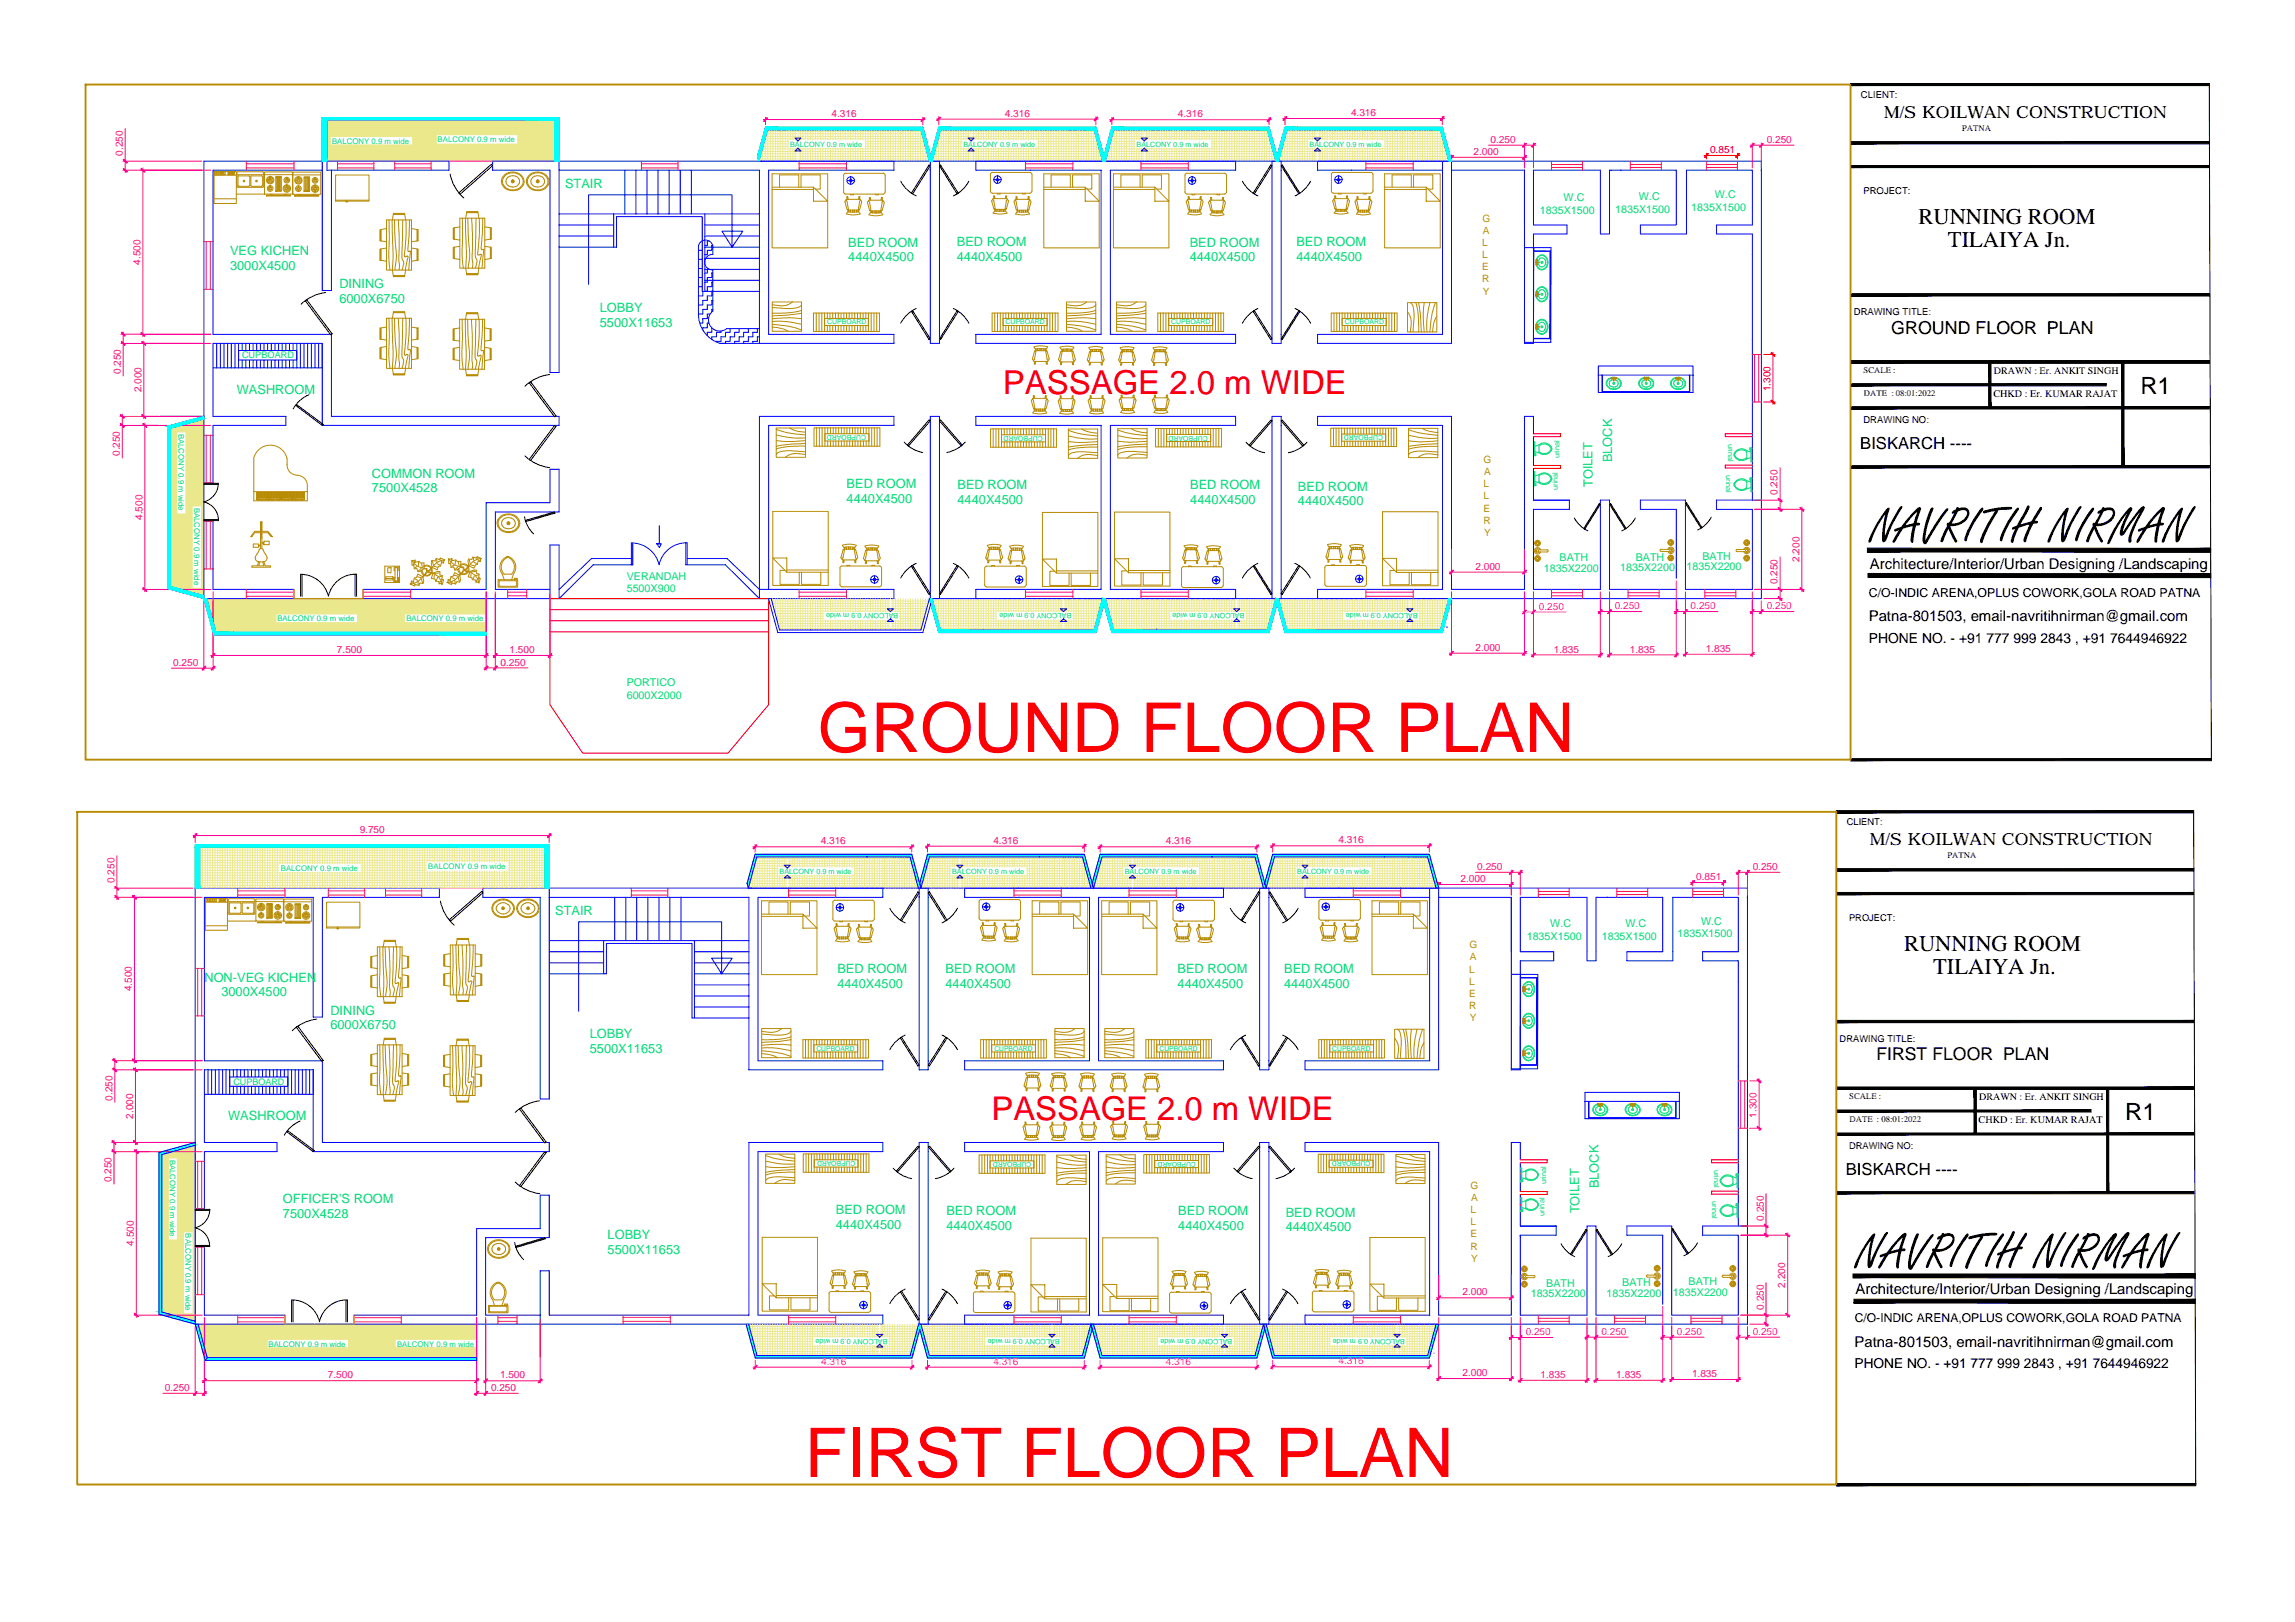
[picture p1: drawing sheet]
<svg xmlns="http://www.w3.org/2000/svg" width="841mm" height="594mm" viewBox="0 0 841 594" stroke-linecap="round" stroke-linejoin="round" font-family="sans-serif">
<defs><g id="words">
<text font-size="25.1" fill="#f00" x="299.6" y="275.4">GROUND FLOOR PLAN</text>
<text font-size="25" fill="#f00" x="294.9" y="540.9">FIRST FLOOR PLAN</text>
<g font-size="19.2">
<text x="685.3" y="198.6">NAVRITIH NIRMAN</text>
<text x="680" y="464.4">NAVRITIH NIRMAN</text>
</g>
<text font-size="12.1" fill="#f00" x="367.5" y="144.2">PASSAGE 2.0 m WIDE</text>
<text font-size="12" fill="#f00" x="363.4" y="410.2">PASSAGE 2.0 m WIDE</text>
<g font-size="8.7">
<text x="784.4" y="144.2">R1</text>
<text x="778.8" y="410.2">R1</text>
</g>
<g font-size="8.3">
<text x="703" y="82.1">RUNNING ROOM</text>
<text x="713.8" y="90.5">TILAIYA Jn.</text>
<text x="697.7" y="348.3">RUNNING ROOM</text>
<text x="708.4" y="356.7">TILAIYA Jn.</text>
</g>
<g font-size="6.5">
<text x="693.1" y="122.2">GROUND FLOOR PLAN</text>
<text x="687.6" y="388.3">FIRST FLOOR PLAN</text>
</g>
<g font-size="6.1">
<text x="690.5" y="43.3">M/S KOILWAN CONSTRUCTION</text>
<text x="681.7" y="164.4">BISKARCH ----</text>
<text x="685.2" y="309.7">M/S KOILWAN CONSTRUCTION</text>
<text x="676.4" y="430.4">BISKARCH ----</text>
</g>
<g font-size="5.5">
<text x="685.3" y="208.3">Architecture/Interior/Urban Designing /Landscaping</text>
<text x="684.8" y="227.4">Patna-801503, email-navritihnirman@gmail.com</text>
<text x="680" y="474.1">Architecture/Interior/Urban Designing /Landscaping</text>
<text x="679.6" y="493.2">Patna-801503, email-navritihnirman@gmail.com</text>
</g>
<text font-size="5.1" x="684.9" y="235.4">PHONE NO. - +91 777 999 2843 , +91 7644946922</text>
<text font-size="5" x="679.6" y="501.1">PHONE NO. - +91 777 999 2843 , +91 7644946922</text>
<g font-size="4.7" fill="#00dd6e">
<text x="207.1" y="68.8">STAIR</text>
<text x="84.3" y="93.4">VEG KICHEN</text>
<text x="310.9" y="90.3">BED ROOM</text>
<text x="310.9" y="95.7">4440X4500</text>
<text x="350.6" y="90.1">BED ROOM</text>
<text x="350.6" y="95.5">4440X4500</text>
<text x="436" y="90.3">BED ROOM</text>
<text x="436" y="95.7">4440X4500</text>
<text x="475.1" y="90.1">BED ROOM</text>
<text x="475.1" y="95.5">4440X4500</text>
<text x="84.3" y="98.8">3000X4500</text>
<text x="124.4" y="105.5">DINING</text>
<text x="124.4" y="111">6000X6750</text>
<text x="219.8" y="114.2">LOBBY</text>
<text x="219.8" y="119.6">5500X11653</text>
<text x="86.8" y="144.3">WASHROOM</text>
<text x="590.8" y="169.3" transform="rotate(-90 590.8 169.3)">BLOCK</text>
<text x="136.3" y="174.9">COMMON ROOM</text>
<text x="310.2" y="178.9">BED ROOM</text>
<text x="350.9" y="179.1">BED ROOM</text>
<text x="436.2" y="179.1">BED ROOM</text>
<text x="475.7" y="179.7">BED ROOM</text>
<text x="583.7" y="178.5" transform="rotate(-90 583.7 178.5)">TOILET</text>
<text x="136.3" y="180.4">7500X4528</text>
<text x="310.2" y="184.3">4440X4500</text>
<text x="350.9" y="184.6">4440X4500</text>
<text x="436.2" y="184.6">4440X4500</text>
<text x="475.7" y="185.1">4440X4500</text>
<text x="203.4" y="335.1">STAIR</text>
<text x="74.9" y="359.8">NON-VEG KICHEN</text>
<text x="306.9" y="356.5">BED ROOM</text>
<text x="346.5" y="356.3">BED ROOM</text>
<text x="431.5" y="356.5">BED ROOM</text>
<text x="470.6" y="356.3">BED ROOM</text>
<text x="81.1" y="365">3000X4500</text>
<text x="306.9" y="361.9">4440X4500</text>
<text x="346.5" y="361.7">4440X4500</text>
<text x="431.5" y="361.9">4440X4500</text>
<text x="470.6" y="361.7">4440X4500</text>
<text x="121.1" y="371.6">DINING</text>
<text x="121.1" y="377">6000X6750</text>
<text x="216.1" y="380.2">LOBBY</text>
<text x="216.1" y="385.7">5500X11653</text>
<text x="83.6" y="410.3">WASHROOM</text>
<text x="585.9" y="435.2" transform="rotate(-90 585.9 435.2)">BLOCK</text>
<text x="103.7" y="440.8">OFFICER'S ROOM</text>
<text x="103.7" y="446.3">7500X4528</text>
<text x="306.3" y="444.7">BED ROOM</text>
<text x="346.8" y="445">BED ROOM</text>
<text x="431.8" y="445">BED ROOM</text>
<text x="471.1" y="445.6">BED ROOM</text>
<text x="578.8" y="444.4" transform="rotate(-90 578.8 444.4)">TOILET</text>
<text x="222.7" y="453.7">LOBBY</text>
<text x="306.3" y="450.1">4440X4500</text>
<text x="346.8" y="450.4">4440X4500</text>
<text x="431.8" y="450.4">4440X4500</text>
<text x="471.1" y="451">4440X4500</text>
<text x="222.7" y="459.1">5500X11653</text>
</g>
<text font-size="4.5" x="684.9" y="218.5">C/O-INDIC ARENA,OPLUS COWORK,GOLA ROAD PATNA</text>
<text font-size="4.4" x="679.7" y="484.2">C/O-INDIC ARENA,OPLUS COWORK,GOLA ROAD PATNA</text>
<g font-size="3.9" fill="#00dd6e">
<text x="573" y="73.5">W.C</text>
<text x="600.6" y="73.3">W.C</text>
<text x="619.7" y="77.1">1835X1500</text>
<text x="628.4" y="72.4">W.C</text>
<text x="564.3" y="78.3">1835X1500</text>
<text x="591.9" y="78.1">1835X1500</text>
<text x="565.8" y="209.4">1835X2200</text>
<text x="571.5" y="205.5">BATH</text>
<text x="593.7" y="209.2">1835X2200</text>
<text x="599.4" y="205.3">BATH</text>
<text x="618.1" y="208.9">1835X2200</text>
<text x="623.9" y="205">BATH</text>
<text x="229.7" y="212.3">VERANDAH</text>
<text x="229.7" y="216.8">5500X900</text>
<text x="229.7" y="251.3">PORTICO</text>
<text x="229.7" y="255.9">6000X2000</text>
<text x="568.1" y="339.7">W.C</text>
<text x="595.7" y="339.5">W.C</text>
<text x="623.4" y="338.6">W.C</text>
<text x="559.5" y="344.5">1835X1500</text>
<text x="587" y="344.3">1835X1500</text>
<text x="614.7" y="343.3">1835X1500</text>
<text x="566.7" y="471.3">BATH</text>
<text x="594.5" y="471.1">BATH</text>
<text x="618.8" y="470.8">BATH</text>
<text x="560.9" y="475.1">1835X2200</text>
<text x="588.8" y="475">1835X2200</text>
<text x="613.1" y="474.7">1835X2200</text>
</g>
<g font-size="3.7" fill="#ff007f">
<text x="304.7" y="43">4.316</text>
<text x="368.2" y="42.7">4.316</text>
<text x="431.7" y="43">4.316</text>
<text x="495.1" y="42.5">4.316</text>
<text x="546.2" y="52.3">0.250</text>
<text x="647.4" y="52.3">0.250</text>
<text x="45" y="57.1" transform="rotate(-90 45 57.1)">0.250</text>
<text x="540" y="56.7">2.000</text>
<text x="51.5" y="97" transform="rotate(-90 51.5 97)">4.500</text>
<text x="44.2" y="137" transform="rotate(-90 44.2 137)">0.250</text>
<text x="51.8" y="143.7" transform="rotate(-90 51.8 143.7)">2.000</text>
<text x="43.9" y="167" transform="rotate(-90 43.9 167)">0.250</text>
<text x="651.4" y="181.3" transform="rotate(-90 651.4 181.3)">0.250</text>
<text x="52.2" y="190.5" transform="rotate(-90 52.2 190.5)">4.500</text>
<text x="540.7" y="208.6">2.000</text>
<text x="659.4" y="205.8" transform="rotate(-90 659.4 205.8)">2.200</text>
<text x="651.4" y="214" transform="rotate(-90 651.4 214)">0.250</text>
<text x="123.5" y="239.2">7.500</text>
<text x="186.7" y="239.2">1.500</text>
<text x="540.7" y="238.4">2.000</text>
<text x="569.4" y="239">1.835</text>
<text x="597.3" y="239">1.835</text>
<text x="625.1" y="238.7">1.835</text>
<text x="63.5" y="243.8">0.250</text>
<text x="183.4" y="243.8">0.250</text>
<text x="131.8" y="305.2">9.750</text>
<text x="300.8" y="309.3">4.316</text>
<text x="364" y="309">4.316</text>
<text x="427.3" y="309.3">4.316</text>
<text x="490.5" y="308.9">4.316</text>
<text x="42" y="323.4" transform="rotate(-90 42 323.4)">0.250</text>
<text x="535.2" y="323.1">2.000</text>
<text x="541.4" y="318.6">0.250</text>
<text x="621.6" y="322.4">0.851</text>
<text x="642.3" y="318.6">0.250</text>
<text x="48.4" y="363.1" transform="rotate(-90 48.4 363.1)">4.500</text>
<text x="41.2" y="403.1" transform="rotate(-90 41.2 403.1)">0.250</text>
<text x="48.7" y="409.7" transform="rotate(-90 48.7 409.7)">2.000</text>
<text x="643.7" y="409.3" transform="rotate(-90 643.7 409.3)">1.300</text>
<text x="40.9" y="433" transform="rotate(-90 40.9 433)">0.250</text>
<text x="646.3" y="447.1" transform="rotate(-90 646.3 447.1)">0.250</text>
<text x="49.1" y="456.3" transform="rotate(-90 49.1 456.3)">4.500</text>
<text x="654.2" y="471.7" transform="rotate(-90 654.2 471.7)">2.200</text>
<text x="535.9" y="474.5">2.000</text>
<text x="646.3" y="479.7" transform="rotate(-90 646.3 479.7)">0.250</text>
<text x="60.4" y="509.5">0.250</text>
<text x="120.1" y="504.8">7.500</text>
<text x="179.9" y="509.4">0.250</text>
<text x="183.2" y="504.9">1.500</text>
<text x="535.9" y="504">2.000</text>
<text x="564.6" y="504.7">1.835</text>
<text x="592.3" y="504.7">1.835</text>
<text x="620.1" y="504.4">1.835</text>
</g>
<g font-size="3.7" fill="#f00">
<text x="626.7" y="56">0.851</text>
<text x="648.8" y="143.3" transform="rotate(-90 648.8 143.3)">1.300</text>
</g>
<g font-size="3.7" fill="#b88a00">
<text x="543.2" y="81.1">G</text>
<text x="543.4" y="85.6">A</text>
<text x="543.2" y="90">L</text>
<text x="543.2" y="94.5">L</text>
<text x="543.2" y="98.9">E</text>
<text x="543.2" y="103.4">R</text>
<text x="543.4" y="107.9">Y</text>
<text x="543.7" y="169.6">G</text>
<text x="543.6" y="178.5">L</text>
<text x="543.9" y="174">A</text>
<text x="543.6" y="182.9">L</text>
<text x="543.6" y="187.4">E</text>
<text x="543.6" y="191.8">R</text>
<text x="543.9" y="196.3">Y</text>
<text x="538.5" y="347.3">G</text>
<text x="538.6" y="351.8">A</text>
<text x="538.4" y="356.2">L</text>
<text x="538.4" y="360.7">L</text>
<text x="538.4" y="365.1">E</text>
<text x="538.4" y="369.5">R</text>
<text x="538.6" y="373.9">Y</text>
<text x="538.9" y="435.5">G</text>
<text x="539.1" y="439.9">A</text>
<text x="538.8" y="444.4">L</text>
<text x="538.8" y="448.8">L</text>
<text x="538.8" y="453.2">E</text>
<text x="538.8" y="457.7">R</text>
<text x="539.1" y="462.1">Y</text>
</g>
<g font-size="3.7">
<text x="730.7" y="136.9">DRAWN : Er. ANKIT SINGH</text>
<text x="730.5" y="145.4">CHKD : Er. KUMAR RAJAT</text>
<text x="725.3" y="402.9">DRAWN : Er. ANKIT SINGH</text>
<text x="725.1" y="411.4">CHKD : Er. KUMAR RAJAT</text>
</g>
<g font-size="3.7" fill="#f0f">
<text x="563.9" y="223.2">0.250</text>
<text x="591.7" y="223.1">0.250</text>
<text x="619.5" y="223.1">0.250</text>
<text x="647.4" y="223.1">0.250</text>
<text x="559.1" y="489">0.250</text>
<text x="586.8" y="488.9">0.250</text>
<text x="614.5" y="488.9">0.250</text>
<text x="642.3" y="488.9">0.250</text>
<text x="300.9" y="499.9">4.316</text>
<text x="364" y="499.9">4.316</text>
<text x="427.3" y="499.9">4.316</text>
<text x="490.5" y="499.7">4.316</text>
</g>
<g font-size="3.5">
<text x="682" y="35.9">CLIENT:</text>
<text x="682.9" y="70.9">PROJECT:</text>
<text x="679.4" y="115.4">DRAWING TITLE:</text>
<text x="682.9" y="154.8">DRAWING NO:</text>
</g>
<text font-size="3.4" fill="#00dd6e" x="88.7" y="131.2">CUPBOARD</text>
<g font-size="3.4">
<text x="676.8" y="302.2">CLIENT:</text>
<text x="677.6" y="337.2">PROJECT:</text>
<text x="674.2" y="381.5">DRAWING TITLE:</text>
<text x="677.6" y="420.7">DRAWING NO:</text>
</g>
<text font-size="3.3" fill="#00dd6e" x="85.5" y="397.3">CUPBOARD</text>
<g font-size="3.2">
<text x="719.1" y="48">PATNA</text>
<text x="682.9" y="136.6">SCALE :</text>
<text x="683" y="145.1">DATE : 08:01:2022</text>
<text x="713.7" y="314.4">PATNA</text>
<text x="677.7" y="402.6">SCALE :</text>
<text x="677.8" y="411.1">DATE : 08:01:2022</text>
</g>
<g font-size="2.9" fill="#00dd6e">
<text x="121.7" y="52.7">BALCONY 0.9 m wide</text>
<text x="160.4" y="52">BALCONY 0.9 m wide</text>
<text x="65.4" y="158.8" transform="rotate(90 65.4 158.8)">BALCONY 0.9 m wide</text>
<text x="71.2" y="186" transform="rotate(90 71.2 186)">BALCONY 0.9 m wide</text>
<text x="101.6" y="227.5">BALCONY 0.9 m wide</text>
<text x="148.9" y="227.5">BALCONY 0.9 m wide</text>
<text x="102.9" y="319">BALCONY 0.9 m wide</text>
<text x="157" y="318.4">BALCONY 0.9 m wide</text>
<text x="62.3" y="424.7" transform="rotate(90 62.3 424.7)">BALCONY 0.9 m wide</text>
<text x="68" y="451.8" transform="rotate(90 68 451.8)">BALCONY 0.9 m wide</text>
<text x="98.4" y="493.2">BALCONY 0.9 m wide</text>
<text x="145.5" y="493.2">BALCONY 0.9 m wide</text>
</g>
<g font-size="2.7" fill="#00dd6e">
<text x="289.5" y="53.7">BALCONY 0.9 m wide</text>
<text x="353" y="53.7">BALCONY 0.9 m wide</text>
<text x="416.5" y="53.7">BALCONY 0.9 m wide</text>
<text x="479.9" y="53.7">BALCONY 0.9 m wide</text>
<text x="571.5" y="167.9" transform="rotate(-90 571.5 167.9)">urinal</text>
<text x="633.3" y="162.5" transform="rotate(90 633.3 162.5)">urinal</text>
<text x="570.8" y="179.4" transform="rotate(-90 570.8 179.4)">urinal</text>
<text x="632.6" y="174" transform="rotate(90 632.6 174)">urinal</text>
<text x="329.2" y="224.6" transform="rotate(180 329.2 224.6)">BALCONY 0.9 m wide</text>
<text x="392.6" y="224.6" transform="rotate(180 392.6 224.6)">BALCONY 0.9 m wide</text>
<text x="456" y="224.6" transform="rotate(180 456 224.6)">BALCONY 0.9 m wide</text>
<text x="519.5" y="224.6" transform="rotate(180 519.5 224.6)">BALCONY 0.9 m wide</text>
<text x="285.7" y="320">BALCONY 0.9 m wide</text>
<text x="348.9" y="320">BALCONY 0.9 m wide</text>
<text x="412.2" y="320">BALCONY 0.9 m wide</text>
<text x="475.4" y="320">BALCONY 0.9 m wide</text>
<text x="628.2" y="428.5" transform="rotate(90 628.2 428.5)">urinal</text>
<text x="566.7" y="433.8" transform="rotate(-90 566.7 433.8)">urinal</text>
<text x="627.5" y="440" transform="rotate(90 627.5 440)">urinal</text>
<text x="566" y="445.2" transform="rotate(-90 566 445.2)">urinal</text>
<text x="325.2" y="490.3" transform="rotate(180 325.2 490.3)">BALCONY 0.9 m wide</text>
<text x="388.3" y="490.3" transform="rotate(180 388.3 490.3)">BALCONY 0.9 m wide</text>
<text x="451.6" y="490.3" transform="rotate(180 451.6 490.3)">BALCONY 0.9 m wide</text>
<text x="514.8" y="490.3" transform="rotate(180 514.8 490.3)">BALCONY 0.9 m wide</text>
</g>
<g font-size="2.5" fill="#00dd6e">
<text x="303.1" y="118.8">CUPBOARD</text>
<text x="368.5" y="118.8">CUPBOARD</text>
<text x="429.2" y="118.8">CUPBOARD</text>
<text x="492.9" y="118.8">CUPBOARD</text>
<text x="317.4" y="159.4" transform="rotate(180 317.4 159.4)">CUPBOARD</text>
<text x="382.1" y="159.7" transform="rotate(180 382.1 159.7)">CUPBOARD</text>
<text x="442.6" y="159.6" transform="rotate(180 442.6 159.6)">CUPBOARD</text>
<text x="506.8" y="159.4" transform="rotate(180 506.8 159.4)">CUPBOARD</text>
<text x="299.2" y="384.9">CUPBOARD</text>
<text x="364.4" y="384.9">CUPBOARD</text>
<text x="424.9" y="384.9">CUPBOARD</text>
<text x="488.2" y="384.9">CUPBOARD</text>
<text x="313.5" y="425.3" transform="rotate(180 313.5 425.3)">CUPBOARD</text>
<text x="377.9" y="425.6" transform="rotate(180 377.9 425.6)">CUPBOARD</text>
<text x="438.3" y="425.5" transform="rotate(180 438.3 425.5)">CUPBOARD</text>
<text x="502.2" y="425.4" transform="rotate(180 502.2 425.4)">CUPBOARD</text>
</g>
</g></defs>
<!-- layer: P -->
<g fill="#000" stroke="#000" stroke-width=".37">
<path d="M678.2 30.6v.7l131.4-.7zM678.2 31.3l131.4-.7v.7z"/>
<path d="M678.2 51.9v.8l131.4-.8zM678.2 52.7l131.4-.8v.8z"/>
<path d="M678.2 60.6v.8l131.4-.8zM678.2 61.4l131.4-.8v.8z"/>
<path d="M678.2 107.6v.8l131.4-.8zM678.2 108.4l131.4-.8v.8z"/>
<path d="M678.2 132.1v.8l131.4-.8zM678.2 132.9l131.4-.8v.8z"/>
<path d="M728.8 132.5l.8 16.9v-16.9zM728.8 132.5l.8 16.9h-.8z"/>
<path d="M678.2 132.9h131.4v-.8zM678.2 132.1h131.4l-131.4 .8z"/>
<path d="M678.2 140.5v.8l93.6-.8zM678.2 141.3l93.6-.8v.8z"/>
<path d="M678.2 148.9v.9l131.4-.9zM678.2 149.8l131.4-.9v.9z"/>
<path d="M678.2 170.5v.9l131.4-.9zM678.2 171.4l131.4-.9v.9z"/>
<path d="M777.5 132.5v38.4h.9zM777.5 132.5h.9v38.4z"/>
<path d="M684.3 200.8v1.4l125.8-1.4zM684.3 202.2l125.8-1.4v1.5z"/>
<path d="M684.6 210v1.5l125.5-1.3zM684.6 211.5l125.5-1.3v1.4z"/>
<path d="M678.2 278.6h132.2v-.7zM678.2 277.9h132.2l-132.2 .7z"/>
</g>
<!-- layer: 0 -->
<path d="M809.6 31l.8 247.2" fill="none" stroke="#000" stroke-width=".37"/>
<!-- layer: A-Doors -->
<g fill="none" stroke="#00f" stroke-width=".37">
<path d="M118.1 43h86.8M119.8 43.9h83.4M164.5 59h-89.8v160.2h252.9M180.5 59h147.1M340.9 59h3.4M495.2 59h150.3M528.6 59v63.5M531.9 59v66.8M119.8 62.3h44.7M121.5 62.3v44.1h-3.4v-44.1h-40v60.2h43.4v30h83.4v3.3h-86.8v-30M180.5 62.3h21v74.1h3.4v-74.1h73.4v63.5M204.9 78.3h73.4"/>
<path d="M224.9 78.3v12.2M229 62.3v16M233 62.3v16M237.1 62.3v16M241.2 62.3v16M245.2 62.3v16M249.3 62.3v16M253.3 62.3v16M258.3 78.3v28.4M327.6 62.3h-45.9v60.2h45.9M340.9 62.3v60.2M344.3 62.3v60.2"/>
<path d="M357.6 62.3h20M495.2 62.3h33.4M531.9 62.3h26.8v63.5M586.5 62.3h-24.5v20.1M590.4 62.3h23.9M618 62.3h24.2M645.3 62.3h.2M204.9 90.5h21v-11.1h31.4v27.3h21M204.9 82.4h20M204.9 86.5h20M255.9 91.7h1.4M255.9 95h1.4"/>
<path d="M255.9 98.3h1.4M257.3 88.3h.1M258.3 82.4h20M258.3 86.5h20M258.3 90.5h20M258.3 94.6h20M258.3 98.7h20M259.2 98.7v1.3h-.9M259.9 88.3h-.7v1.7h-.9M261.2 93.2a2.83 2.83 0 0 0-3 2.8 2.83 2.83 0 0 0 3 2.8v15.1a4.1 4.1 0 0 0-.7 5.8 4.1 4.1 0 0 0 5.8 .6M261.2 100h-.4v1.6h-1.6v1.8h-.9M261.2 90h-.4v1.7h-1.6v1.6h-.9"/>
<path d="M261.2 93.3v-3.3a2.69 2.69 0 0 0-2.6-2.1 2.69 2.69 0 0 0-2.7 2.2l.1 24.4a11.1 11.1 0 0 0 7.9 11.3M268.3 90.5l3.9-5.8h-7.6l3.7 5.8v-19.1h-52.6v32.8M562 93.4v32.4M255.9 101.6h1.4M255.9 105h1.4M257.5 106.7v1.7h-1.6M258.3 102.7h20M259.8 118.3h-.6v1.8h-1.7v.7M260.3 115h-1.1v1.7h-1.7v1.6h-1M261.2 103.4h-.4v1.6h-1.6v1.7h-.9M261.2 106.7h-.4v1.7h-1.6v1.6h-1.7v1.7h-1.6M261.2 110h-.4v1.7h-1.6v1.6h-1.7v1.7h-1.6"/>
<path d="M261.2 113.3h-.4v1M79.4 125.8v8.9M80.8 125.8v8.9M82.1 125.8v8.9M83.4 125.8v8.9M84.8 125.8v8.9M86.1 125.8v8.9M87.4 128.4h21.4v3.5h-21.4zM87.4 125.8v8.9M88.8 125.8v2.6M88.8 131.9v2.8M90.1 125.8v2.6"/>
<path d="M90.1 131.9v2.8M91.4 125.8v2.6M91.4 131.9v2.8M92.8 125.8v2.6M92.8 131.9v2.8M94.1 125.8v2.6M94.1 131.9v2.8M95.4 125.8v2.6M95.4 131.9v2.8M96.8 125.8v2.6M96.8 131.9v2.8M98.1 125.8v2.6"/>
<path d="M98.1 131.9v2.8M99.4 125.8v2.6M99.4 131.9v2.8M100.8 125.8v2.6M100.8 131.9v2.8M102.1 125.8v2.6M102.1 131.9v2.8M103.4 125.8v2.6M103.4 131.9v2.8M104.8 125.8v2.6M104.8 131.9v2.8M106.1 125.8v2.6"/>
<path d="M106.1 131.9v2.8M107.4 125.8v2.6M107.4 131.9v2.8M108.8 125.8v8.9M110.1 125.8v8.9M111.4 125.8v8.9M112.8 125.8v8.9M114.1 125.8v8.9M115.4 125.8v8.9M116.8 125.8v8.9M118.1 125.8v8.9h-40M118.1 125.8h-40v26.7h26.7v3.3h-26.7v21.1"/>
<path d="M260.8 120.1v1.6h-1.6v1.3M264.2 121.3v.4h-1.6v1.7h-1.8v1M266.1 125.8h-2.2h14.4M266.4 120.4h11.9M267.6 120.4v1.3h-1.7v1.7h-1.7v1.6h-1.6v.3M270.9 120.4v1.3h-1.7v1.7h-1.6v1.6h-1.7v.8M274.2 120.4v1.3h-1.7v1.7h-1.6v1.6h-1.7v.8M277.5 120.4v1.3h-1.6v1.7h-1.7v1.6h-1.7v.8M278.3 123.4h-.8v1.6h-1.6v.8M278.3 125.8h49.3M278.3 152.5v66.7l-12.5-12.3h-14.5v-8M327.6 155.8h-45.9v60.1"/>
<path d="M528.6 155.8v60.1M531.9 152.5v63.4h26.8v-63.4M78.1 191v24.9h29.6M231.4 198.9a10.4 10.4 0 0 1 10.2 8M231.4 198.9v8h.5M231.9 198.9v8M241.6 192.5v6.7h-.9h1.7l-.7 1.4-1-1.4M251.8 198.8a10.3 10.3 0 0 0-10.3 8M251.8 198.9v8M562 187.2v-.7v29.4h24.5v-32.7h3.3v32.7h24.5M562 183.2h13.1v3.3h-13.1M617.6 183.2h-16.5v3.3h13.2"/>
<path d="M629 186.5h13.2M629 183.2h16.5M133 215.9h45.2v-31.8h23.3v-12.2h3.4v15.6h-23.4v28.4h20M231.4 204.6h-14.6l-11.9 11.3M231.9 206.9h-14.5l-12.5 12.3v-19.6h-3.4v19.6M251.8 204.6h14.6l11.9 11.3h49.3M531.9 219.2h113.6M617.6 215.9h24.6"/>
</g>
<!-- layer: Dimensions -->
<g fill="none" stroke="#eae88b" stroke-width=".37">
<path d="M119.8 44.2h.3M119.8 44.6h.3M119.8 43.9v1h.3M119.8 45l.3 .3M119.8 45.6h.3M119.8 46h.3M119.8 45.4v.9h.3M119.8 46.5l.3 .2M119.8 46.8l.3 .3M119.8 47.5h.3M119.8 47.9h.3M119.8 47.2v1h.3"/>
<path d="M119.8 48.3l.3 .3M119.8 48.7l.3 .2M119.8 49.3h.3M119.8 49.1v.5h.3M119.8 49.8l.3 .2M119.8 50.1l.3 .3M119.8 50.8h.3M119.8 51.2h.3M119.8 50.5v1h.3M119.8 51.6l.3 .3M119.8 52l.3 .2M119.8 52.6h.3"/>
<path d="M119.8 53h.3M119.8 52.4v.9h.3M119.8 53.4l.3 .3M119.8 54.1h.3M119.8 54.5h.3M119.8 53.8v1h.3M119.8 54.9l.3 .3M119.8 55.3l.3 .2M119.8 55.9h.3M119.8 56.3h.3M119.8 55.7v.9h.3M119.8 56.7l.3 .3"/>
<path d="M119.8 57.4h.3M119.8 57.8h.3M119.8 57.1v1h.3M119.8 58.2l.3 .3M119.8 58.6l.3 .2M119.8 59h.1M120.2 44.2h.9M120.2 44.6h.9M120.2 43.9v1h.9M120.2 45v.3h.9M120.2 45.6h.9M120.2 46h.9"/>
<path d="M120.2 45.4v.9h.9M120.2 46.5v.2h.9M120.2 46.8v.3h.9M120.2 47.5h.9M120.2 47.9h.9M120.2 47.2v1h.9M120.2 48.3v.3h.9M120.2 48.7v.2h.9M120.2 49.3h.9M120.2 49.1v.5h.9M120.2 49.8v.2h.9M120.2 50.1v.3h.9"/>
<path d="M120.2 50.8h.9M120.2 51.2h.9M120.2 50.5v1h.9M120.2 51.6v.3h.9M120.2 52v.2h.9M120.2 52.6h.9M120.2 53h.9M120.2 52.4v.9h.9M120.2 53.4v.3h.9M120.2 54.1h.9M120.2 54.5h.9M120.2 53.8v1h.9"/>
<path d="M120.2 54.9v.3h.9M120.2 55.3v.2h.9M120.2 55.9h.9M120.2 56.3h.9M120.2 55.7v.9h.9M120.2 56.7v.3h.9M120.2 57.4h.9M120.2 57.8h.9M120.2 57.1v1h.9M120.2 58.2v.3h.9M120.2 58.6v.2h.9M120.2 59h.1"/>
<path d="M120.5 43.9v1M120.5 45v.3M120.5 45.4v.9M120.5 46.5v.2M120.5 46.8v.3M120.5 47.2v1M120.5 48.3v.3M120.5 48.7v.2M120.5 49.1v.5M120.5 49.8v.2M120.5 50.1v.3M120.5 50.5v1"/>
<path d="M120.5 51.6v.3M120.5 52v.2M120.5 52.4v.9M120.5 53.4v.3M120.5 53.8v1M120.5 54.9v.3M120.5 55.3v.2M120.5 55.7v.9M120.5 56.7v.3M120.5 57.1v1M120.5 58.2v.3M120.5 58.6v.2"/>
<path d="M120.5 59h.1M120.9 43.9v1M120.9 45v.3M120.9 45.4v.9M120.9 46.5v.2M120.9 46.8v.3M120.9 47.2v1M120.9 48.3v.3M120.9 48.7v.2M120.9 49.1v.5M120.9 49.8v.2M120.9 50.1v.3"/>
<path d="M120.9 50.5v1M120.9 51.6v.3M120.9 52v.2M120.9 52.4v.9M120.9 53.4v.3M120.9 53.8v1M120.9 54.9v.3M120.9 55.3v.2M120.9 55.7v.9M120.9 56.7v.3M120.9 57.1v1M120.9 58.2v.3"/>
<path d="M120.9 58.6v.2M120.9 59h.1M121.3 53.3h.1M121.3 44.2h.2M121.3 44.6h.2M121.3 43.9v1h.2M121.3 45l.2 .3M121.3 45.6h.2M121.3 46h.2M121.3 45.4v.9h.2M121.3 46.5l.2 .2M121.3 46.8l.2 .3"/>
<path d="M121.3 47.5h.2M121.3 47.9h.2M121.3 47.2v1h.2M121.3 48.3l.2 .3M121.3 48.7l.2 .2M121.3 49.3h.2M121.3 49.1v.5h.2M121.3 49.8l.2 .2M121.3 53.3h.2M121.3 53.4l.2 .3M121.3 54.1h.2M121.3 54.5h.2"/>
<path d="M121.3 53.8v1h.2M121.3 54.9l.2 .3M121.3 55.3l.2 .2M121.3 55.9h.2M121.3 56.3h.2M121.3 55.7v.9h.2M121.3 56.7l.2 .3M121.3 57.4h.2M121.3 57.8h.2M121.3 57.1v1h.2M121.3 58.2l.2 .3M121.3 58.6l.2 .2"/>
<path d="M121.3 59h.1M121.6 53.3h.1M121.6 44.2h.3M121.6 44.6h.3M121.6 43.9v1h.3M121.6 45l.3 .3M121.6 45.6h.3M121.6 46h.3M121.6 45.4v.9h.3M121.6 46.5l.3 .2M121.6 46.8l.3 .3M121.6 47.5h.3"/>
<path d="M121.6 47.9h.3M121.6 47.2v1h.3M121.6 48.3l.3 .3M121.6 48.7l.3 .2M121.6 49.3h.3M121.6 49.1v.5h.3M121.6 49.8l.3 .2M121.6 53.3h.3M121.6 53.4l.3 .3M121.6 54.1h.3M121.6 54.5h.3M121.6 53.8v1h.3"/>
<path d="M121.6 54.9l.3 .3M121.6 55.3l.3 .2M121.6 55.9h.3M121.6 56.3h.3M121.6 55.7v.9h.3M121.6 56.7l.3 .3M121.6 57.4h.3M121.6 57.8h.3M121.6 57.1v1h.3M121.6 58.2l.3 .3M121.6 58.6l.3 .2M121.6 59h.1"/>
<path d="M122 53.3h.1M122 44.2h1M122 44.6h1M122 43.9v1h1M122 45v.3h1M122 45.6h1M122 46h1M122 45.4v.9h1M122 46.5v.2h1M122 46.8v.3h1M122 47.5h1M122 47.9h1"/>
<path d="M122 47.2v1h1M122 48.3v.3h1M122 48.7v.2h1M122 49.3h1M122 49.1v.5h1M122 49.8v.2h1M122 53.3h1M122 53.4v.3h1M122 54.1h1M122 54.5h1M122 53.8v1h1M122 54.9v.3h1"/>
<path d="M122 55.3v.2h1M122 55.9h1M122 56.3h1M122 55.7v.9h1M122 56.7v.3h1M122 57.4h1M122 57.8h1M122 57.1v1h1M122 58.2v.3h1M122 58.6v.2h1M122 59h.1M122.3 53.3h.1"/>
<path d="M122.3 43.9v1M122.3 45v.3M122.3 45.4v.9M122.3 46.5v.2M122.3 46.8v.3M122.3 47.2v1M122.3 48.3v.3M122.3 48.7v.2M122.3 49.1v.5M122.3 49.8v.2M122.3 53.4v.3M122.3 53.8v1"/>
<path d="M122.3 54.9v.3M122.3 55.3v.2M122.3 55.7v.9M122.3 56.7v.3M122.3 57.1v1M122.3 58.2v.3M122.3 58.6v.2M122.3 59h.1M122.7 53.3h.1M122.7 43.9v1M122.7 45v.3M122.7 45.4v.9"/>
<path d="M122.7 46.5v.2M122.7 46.8v.3M122.7 47.2v1M122.7 48.3v.3M122.7 48.7v.2M122.7 49.1v.5M122.7 49.8v.2M122.7 53.4v.3M122.7 53.8v1M122.7 54.9v.3M122.7 55.3v.2M122.7 55.7v.9"/>
<path d="M122.7 56.7v.3M122.7 57.1v1M122.7 58.2v.3M122.7 58.6v.2M122.7 59h.1M123.1 53.3h.1M123.1 44.2h.3M123.1 44.6h.3M123.1 43.9v1h.3M123.1 45l.3 .3M123.1 45.6h.3M123.1 46h.3"/>
<path d="M123.1 45.4v.9h.3M123.1 46.5l.3 .2M123.1 46.8l.3 .3M123.1 47.5h.3M123.1 47.9h.3M123.1 47.2v1h.3M123.1 48.3l.3 .3M123.1 48.7l.3 .2M123.1 49.3h.3M123.1 49.1v.5h.3M123.1 49.8l.3 .2M123.1 53.3h.3"/>
<path d="M123.1 53.4l.3 .3M123.1 54.1h.3M123.1 54.5h.3M123.1 53.8v1h.3M123.1 54.9l.3 .3M123.1 55.3l.3 .2M123.1 55.9h.3M123.1 56.3h.3M123.1 55.7v.9h.3M123.1 56.7l.3 .3M123.1 57.4h.3M123.1 57.8h.3"/>
<path d="M123.1 57.1v1h.3M123.1 58.2l.3 .3M123.1 58.6l.3 .2M123.1 59h.1M123.5 53.3h.1M123.5 44.2h.9M123.5 44.6h.9M123.5 43.9v1h.9M123.5 45v.3h.9M123.5 45.6h.9M123.5 46h.9M123.5 45.4v.9h.9"/>
<path d="M123.5 46.5v.2h.9M123.5 46.8v.3h.9M123.5 47.5h.9M123.5 47.9h.9M123.5 47.2v1h.9M123.5 48.3v.3h.9M123.5 48.7v.2h.9M123.5 49.3h.9M123.5 49.1v.5h.9M123.5 49.8v.2h.9M123.5 53.3h.9M123.5 53.4v.3h.9"/>
<path d="M123.5 54.1h.9M123.5 54.5h.9M123.5 53.8v1h.9M123.5 54.9v.3h.9M123.5 55.3v.2h.9M123.5 55.9h.9M123.5 56.3h.9M123.5 55.7v.9h.9M123.5 56.7v.3h.9M123.5 57.4h.9M123.5 57.8h.9M123.5 57.1v1h.9"/>
<path d="M123.5 58.2v.3h.9M123.5 58.6v.2h.9M123.5 59h.1M123.8 53.3h.1M123.8 43.9v1M123.8 45v.3M123.8 45.4v.9M123.8 46.5v.2M123.8 46.8v.3M123.8 47.2v1M123.8 48.3v.3M123.8 48.7v.2"/>
<path d="M123.8 49.1v.5M123.8 49.8v.2M123.8 53.4v.3M123.8 53.8v1M123.8 54.9v.3M123.8 55.3v.2M123.8 55.7v.9M123.8 56.7v.3M123.8 57.1v1M123.8 58.2v.3M123.8 58.6v.2M123.8 59h.1"/>
<path d="M124.2 53.3h.1M124.2 43.9v1M124.2 45v.3M124.2 45.4v.9M124.2 46.5v.2M124.2 46.8v.3M124.2 47.2v1M124.2 48.3v.3M124.2 48.7v.2M124.2 49.1v.5M124.2 49.8v.2M124.2 53.4v.3"/>
<path d="M124.2 53.8v1M124.2 54.9v.3M124.2 55.3v.2M124.2 55.7v.9M124.2 56.7v.3M124.2 57.1v1M124.2 58.2v.3M124.2 58.6v.2M124.2 59h.1M124.6 53.3h.1M124.6 44.2h.2M124.6 44.6h.2"/>
<path d="M124.6 43.9v1h.2M124.6 45l.2 .3M124.6 45.6h.2M124.6 46h.2M124.6 45.4v.9h.2M124.6 46.5l.2 .2M124.6 46.8l.2 .3M124.6 47.5h.2M124.6 47.9h.2M124.6 47.2v1h.2M124.6 48.3l.2 .3M124.6 48.7l.2 .2"/>
<path d="M124.6 49.3h.2M124.6 49.1v.5h.2M124.6 49.8l.2 .2M124.6 53.3h.2M124.6 53.4l.2 .3M124.6 54.1h.2M124.6 54.5h.2M124.6 53.8v1h.2M124.6 54.9l.2 .3M124.6 55.3l.2 .2M124.6 55.9h.2M124.6 56.3h.2"/>
<path d="M124.6 55.7v.9h.2M124.6 56.7l.2 .3M124.6 57.4h.2M124.6 57.8h.2M124.6 57.1v1h.2M124.6 58.2l.2 .3M124.6 58.6l.2 .2M124.6 59h.1M124.9 53.3h.1M124.9 44.2h.3M124.9 44.6h.3M124.9 43.9v1h.3"/>
<path d="M124.9 45l.3 .3M124.9 45.6h.3M124.9 46h.3M124.9 45.4v.9h.3M124.9 46.5l.3 .2M124.9 46.8l.3 .3M124.9 47.5h.3M124.9 47.9h.3M124.9 47.2v1h.3M124.9 48.3l.3 .3M124.9 48.7l.3 .2M124.9 49.3h.3"/>
<path d="M124.9 49.1v.5h.3M124.9 49.8l.3 .2M124.9 53.3h.3M124.9 53.4l.3 .3M124.9 54.1h.3M124.9 54.5h.3M124.9 53.8v1h.3M124.9 54.9l.3 .3M124.9 55.3l.3 .2M124.9 55.9h.3M124.9 56.3h.3M124.9 55.7v.9h.3"/>
<path d="M124.9 56.7l.3 .3M124.9 57.4h.3M124.9 57.8h.3M124.9 57.1v1h.3M124.9 58.2l.3 .3M124.9 58.6l.3 .2M124.9 59h.1M125.3 53.3h.1M125.3 44.2h1M125.3 44.6h1M125.3 43.9v1h1M125.3 45v.3h1"/>
<path d="M125.3 45.6h1M125.3 46h1M125.3 45.4v.9h1M125.3 46.5v.2h1M125.3 46.8v.3h1M125.3 47.5h1M125.3 47.9h1M125.3 47.2v1h1M125.3 48.3v.3h1M125.3 48.7v.2h1M125.3 49.3h1M125.3 49.1v.5h1"/>
<path d="M125.3 49.8v.2h1M125.3 53.3h1M125.3 53.4v.3h1M125.3 54.1h1M125.3 54.5h1M125.3 53.8v1h1M125.3 54.9v.3h1M125.3 55.3v.2h1M125.3 55.9h1M125.3 56.3h1M125.3 55.7v.9h1M125.3 56.7v.3h1"/>
<path d="M125.3 57.4h1M125.3 57.8h1M125.3 57.1v1h1M125.3 58.2v.3h1M125.3 58.6v.2h1M125.3 59h.1M125.6 53.3h.1M125.6 43.9v1M125.6 45v.3M125.6 45.4v.9M125.6 46.5v.2M125.6 46.8v.3"/>
<path d="M125.6 47.2v1M125.6 48.3v.3M125.6 48.7v.2M125.6 49.1v.5M125.6 49.8v.2M125.6 53.4v.3M125.6 53.8v1M125.6 54.9v.3M125.6 55.3v.2M125.6 55.7v.9M125.6 56.7v.3M125.6 57.1v1"/>
<path d="M125.6 58.2v.3M125.6 58.6v.2M125.6 59h.1M126 53.3h.1M126 43.9v1M126 45v.3M126 45.4v.9M126 46.5v.2M126 46.8v.3M126 47.2v1M126 48.3v.3M126 48.7v.2"/>
<path d="M126 49.1v.5M126 49.8v.2M126 53.4v.3M126 53.8v1M126 54.9v.3M126 55.3v.2M126 55.7v.9M126 56.7v.3M126 57.1v1M126 58.2v.3M126 58.6v.2M126 59h.1"/>
<path d="M126.4 53.3h.1M126.4 44.2h.3M126.4 44.6h.3M126.4 43.9v1h.3M126.4 45l.3 .3M126.4 45.6h.3M126.4 46h.3M126.4 45.4v.9h.3M126.4 46.5l.3 .2M126.4 46.8l.3 .3M126.4 47.5h.3M126.4 47.9h.3"/>
<path d="M126.4 47.2v1h.3M126.4 48.3l.3 .3M126.4 48.7l.3 .2M126.4 49.3h.3M126.4 49.1v.5h.3M126.4 49.8l.3 .2M126.4 53.3h.3M126.4 53.4l.3 .3M126.4 54.1h.3M126.4 54.5h.3M126.4 53.8v1h.3M126.4 54.9l.3 .3"/>
<path d="M126.4 55.3l.3 .2M126.4 55.9h.3M126.4 56.3h.3M126.4 55.7v.9h.3M126.4 56.7l.3 .3M126.4 57.4h.3M126.4 57.8h.3M126.4 57.1v1h.3M126.4 58.2l.3 .3M126.4 58.6l.3 .2M126.4 59h.1M126.8 53.3h.1"/>
<path d="M126.8 44.2h.9M126.8 44.6h.9M126.8 43.9v1h.9M126.8 45v.3h.9M126.8 45.6h.9M126.8 46h.9M126.8 45.4v.9h.9M126.8 46.5v.2h.9M126.8 46.8v.3h.9M126.8 47.5h.9M126.8 47.9h.9M126.8 47.2v1h.9"/>
<path d="M126.8 48.3v.3h.9M126.8 48.7v.2h.9M126.8 49.3h.9M126.8 49.1v.5h.9M126.8 49.8v.2h.9M126.8 53.3h.9M126.8 53.4v.3h.9M126.8 54.1h.9M126.8 54.5h.9M126.8 53.8v1h.9M126.8 54.9v.3h.9M126.8 55.3v.2h.9"/>
<path d="M126.8 55.9h.9M126.8 56.3h.9M126.8 55.7v.9h.9M126.8 56.7v.3h.9M126.8 57.4h.9M126.8 57.8h.9M126.8 57.1v1h.9M126.8 58.2v.3h.9M126.8 58.6v.2h.9M126.8 59h.1M127.1 53.3h.1M127.1 43.9v1"/>
<path d="M127.1 45v.3M127.1 45.4v.9M127.1 46.5v.2M127.1 46.8v.3M127.1 47.2v1M127.1 48.3v.3M127.1 48.7v.2M127.1 49.1v.5M127.1 49.8v.2M127.1 53.4v.3M127.1 53.8v1M127.1 54.9v.3"/>
<path d="M127.1 55.3v.2M127.1 55.7v.9M127.1 56.7v.3M127.1 57.1v1M127.1 58.2v.3M127.1 58.6v.2M127.1 59h.1M127.5 53.3h.1M127.5 43.9v1M127.5 45v.3M127.5 45.4v.9M127.5 46.5v.2"/>
<path d="M127.5 46.8v.3M127.5 47.2v1M127.5 48.3v.3M127.5 48.7v.2M127.5 49.1v.5M127.5 49.8v.2M127.5 53.4v.3M127.5 53.8v1M127.5 54.9v.3M127.5 55.3v.2M127.5 55.7v.9M127.5 56.7v.3"/>
<path d="M127.5 57.1v1M127.5 58.2v.3M127.5 58.6v.2M127.5 59h.1M127.9 53.3h.1M127.9 44.2h.2M127.9 44.6h.2M127.9 43.9v1h.2M127.9 45l.2 .3M127.9 45.6h.2M127.9 46h.2M127.9 45.4v.9h.2"/>
<path d="M127.9 46.5l.2 .2M127.9 46.8l.2 .3M127.9 47.5h.2M127.9 47.9h.2M127.9 47.2v1h.2M127.9 48.3l.2 .3M127.9 48.7l.2 .2M127.9 49.3h.2M127.9 49.1v.5h.2M127.9 49.8l.2 .2M127.9 53.3h.2M127.9 53.4l.2 .3"/>
<path d="M127.9 54.1h.2M127.9 54.5h.2M127.9 53.8v1h.2M127.9 54.9l.2 .3M127.9 55.3l.2 .2M127.9 55.9h.2M127.9 56.3h.2M127.9 55.7v.9h.2M127.9 56.7l.2 .3M127.9 57.4h.2M127.9 57.8h.2M127.9 57.1v1h.2"/>
<path d="M127.9 58.2l.2 .3M127.9 58.6l.2 .2M127.9 59h.1M128.2 53.3h.1M128.2 44.2h.3M128.2 44.6h.3M128.2 43.9v1h.3M128.2 45l.3 .3M128.2 45.6h.3M128.2 46h.3M128.2 45.4v.9h.3M128.2 46.5l.3 .2"/>
<path d="M128.2 46.8l.3 .3M128.2 47.5h.3M128.2 47.9h.3M128.2 47.2v1h.3M128.2 48.3l.3 .3M128.2 48.7l.3 .2M128.2 49.3h.3M128.2 49.1v.5h.3M128.2 49.8l.3 .2M128.2 53.3h.3M128.2 53.4l.3 .3M128.2 54.1h.3"/>
<path d="M128.2 54.5h.3M128.2 53.8v1h.3M128.2 54.9l.3 .3M128.2 55.3l.3 .2M128.2 55.9h.3M128.2 56.3h.3M128.2 55.7v.9h.3M128.2 56.7l.3 .3M128.2 57.4h.3M128.2 57.8h.3M128.2 57.1v1h.3M128.2 58.2l.3 .3"/>
<path d="M128.2 58.6l.3 .2M128.2 59h.1M128.6 53.3h.1M128.6 44.2h1M128.6 44.6h1M128.6 43.9v1h1M128.6 45v.3h1M128.6 45.6h1M128.6 46h1M128.6 45.4v.9h1M128.6 46.5v.2h1M128.6 46.8v.3h1"/>
<path d="M128.6 47.5h1M128.6 47.9h1M128.6 47.2v1h1M128.6 48.3v.3h1M128.6 48.7v.2h1M128.6 49.3h1M128.6 49.1v.5h1M128.6 49.8v.2h1M128.6 53.3h1M128.6 53.4v.3h1M128.6 54.1h1M128.6 54.5h1"/>
<path d="M128.6 53.8v1h1M128.6 54.9v.3h1M128.6 55.3v.2h1M128.6 55.9h1M128.6 56.3h1M128.6 55.7v.9h1M128.6 56.7v.3h1M128.6 57.4h1M128.6 57.8h1M128.6 57.1v1h1M128.6 58.2v.3h1M128.6 58.6v.2h1"/>
<path d="M128.6 59h.1M128.9 53.3h.1M128.9 43.9v1M128.9 45v.3M128.9 45.4v.9M128.9 46.5v.2M128.9 46.8v.3M128.9 47.2v1M128.9 48.3v.3M128.9 48.7v.2M128.9 49.1v.5M128.9 49.8v.2"/>
<path d="M128.9 53.4v.3M128.9 53.8v1M128.9 54.9v.3M128.9 55.3v.2M128.9 55.7v.9M128.9 56.7v.3M128.9 57.1v1M128.9 58.2v.3M128.9 58.6v.2M128.9 59h.1M129.3 53.3h.1M129.3 43.9v1"/>
<path d="M129.3 45v.3M129.3 45.4v.9M129.3 46.5v.2M129.3 46.8v.3M129.3 47.2v1M129.3 48.3v.3M129.3 48.7v.2M129.3 49.1v.5M129.3 49.8v.2M129.3 53.4v.3M129.3 53.8v1M129.3 54.9v.3"/>
<path d="M129.3 55.3v.2M129.3 55.7v.9M129.3 56.7v.3M129.3 57.1v1M129.3 58.2v.3M129.3 58.6v.2M129.3 59h.1M129.7 53.3h.1M129.7 44.2h.3M129.7 44.6h.3M129.7 43.9v1h.3M129.7 45l.3 .3"/>
<path d="M129.7 45.6h.3M129.7 46h.3M129.7 45.4v.9h.3M129.7 46.5l.3 .2M129.7 46.8l.3 .3M129.7 47.5h.3M129.7 47.9h.3M129.7 47.2v1h.3M129.7 48.3l.3 .3M129.7 48.7l.3 .2M129.7 49.3h.3M129.7 49.1v.5h.3"/>
<path d="M129.7 49.8l.3 .2M129.7 53.3h.3M129.7 53.4l.3 .3M129.7 54.1h.3M129.7 54.5h.3M129.7 53.8v1h.3M129.7 54.9l.3 .3M129.7 55.3l.3 .2M129.7 55.9h.3M129.7 56.3h.3M129.7 55.7v.9h.3M129.7 56.7l.3 .3"/>
<path d="M129.7 57.4h.3M129.7 57.8h.3M129.7 57.1v1h.3M129.7 58.2l.3 .3M129.7 58.6l.3 .2M129.7 59h.1M130.1 53.3h.1M130.1 44.2h.9M130.1 44.6h.9M130.1 43.9v1h.9M130.1 45v.3h.9M130.1 45.6h.9"/>
<path d="M130.1 46h.9M130.1 45.4v.9h.9M130.1 46.5v.2h.9M130.1 46.8v.3h.9M130.1 47.5h.9M130.1 47.9h.9M130.1 47.2v1h.9M130.1 48.3v.3h.9M130.1 48.7v.2h.9M130.1 49.3h.9M130.1 49.1v.5h.9M130.1 49.8v.2h.9"/>
<path d="M130.1 53.3h.9M130.1 53.4v.3h.9M130.1 54.1h.9M130.1 54.5h.9M130.1 53.8v1h.9M130.1 54.9v.3h.9M130.1 55.3v.2h.9M130.1 55.9h.9M130.1 56.3h.9M130.1 55.7v.9h.9M130.1 56.7v.3h.9M130.1 57.4h.9"/>
<path d="M130.1 57.8h.9M130.1 57.1v1h.9M130.1 58.2v.3h.9M130.1 58.6v.2h.9M130.1 59h.1M130.4 53.3h.1M130.4 43.9v1M130.4 45v.3M130.4 45.4v.9M130.4 46.5v.2M130.4 46.8v.3M130.4 47.2v1"/>
<path d="M130.4 48.3v.3M130.4 48.7v.2M130.4 49.1v.5M130.4 49.8v.2M130.4 53.4v.3M130.4 53.8v1M130.4 54.9v.3M130.4 55.3v.2M130.4 55.7v.9M130.4 56.7v.3M130.4 57.1v1M130.4 58.2v.3"/>
<path d="M130.4 58.6v.2M130.4 59h.1M130.8 53.3h.1M130.8 43.9v1M130.8 45v.3M130.8 45.4v.9M130.8 46.5v.2M130.8 46.8v.3M130.8 47.2v1M130.8 48.3v.3M130.8 48.7v.2M130.8 49.1v.5"/>
<path d="M130.8 49.8v.2M130.8 53.4v.3M130.8 53.8v1M130.8 54.9v.3M130.8 55.3v.2M130.8 55.7v.9M130.8 56.7v.3M130.8 57.1v1M130.8 58.2v.3M130.8 58.6v.2M130.8 59h.1M131.2 53.3h.1"/>
<path d="M131.2 44.2h.2M131.2 44.6h.2M131.2 43.9v1h.2M131.2 45l.2 .3M131.2 45.6h.2M131.2 46h.2M131.2 45.4v.9h.2M131.2 46.5l.2 .2M131.2 46.8l.2 .3M131.2 47.5h.2M131.2 47.9h.2M131.2 47.2v1h.2"/>
<path d="M131.2 48.3l.2 .3M131.2 48.7l.2 .2M131.2 49.3h.2M131.2 49.1v.5h.2M131.2 49.8l.2 .2M131.2 53.3h.2M131.2 53.4l.2 .3M131.2 54.1h.2M131.2 54.5h.2M131.2 53.8v1h.2M131.2 54.9l.2 .3M131.2 55.3l.2 .2"/>
<path d="M131.2 55.9h.2M131.2 56.3h.2M131.2 55.7v.9h.2M131.2 56.7l.2 .3M131.2 57.4h.2M131.2 57.8h.2M131.2 57.1v1h.2M131.2 58.2l.2 .3M131.2 58.6l.2 .2M131.2 59h.1M131.6 53.3h.1M131.6 44.2h.2"/>
<path d="M131.6 44.6h.2M131.6 43.9v1h.2M131.6 45l.2 .3M131.6 45.6h.2M131.6 46h.2M131.6 45.4v.9h.2M131.6 46.5l.2 .2M131.6 46.8l.2 .3M131.6 47.5h.2M131.6 47.9h.2M131.6 47.2v1h.2M131.6 48.3l.2 .3"/>
<path d="M131.6 48.7l.2 .2M131.6 49.3h.2M131.6 49.1v.5h.2M131.6 49.8l.2 .2M131.6 53.3h.2M131.6 53.4l.2 .3M131.6 54.1h.2M131.6 54.5h.2M131.6 53.8v1h.2M131.6 54.9l.2 .3M131.6 55.3l.2 .2M131.6 55.9h.2"/>
<path d="M131.6 56.3h.2M131.6 55.7v.9h.2M131.6 56.7l.2 .3M131.6 57.4h.2M131.6 57.8h.2M131.6 57.1v1h.2M131.6 58.2l.2 .3M131.6 58.6l.2 .2M131.6 59h.1M131.9 53.3h.1M131.9 44.2h1M131.9 44.6h1"/>
<path d="M131.9 43.9v1h1M131.9 45v.3h1M131.9 45.6h1M131.9 46h1M131.9 45.4v.9h1M131.9 46.5v.2h1M131.9 46.8v.3h1M131.9 47.5h1M131.9 47.9h1M131.9 47.2v1h1M131.9 48.3v.3h1M131.9 48.7v.2h1"/>
<path d="M131.9 49.3h1M131.9 49.1v.5h1M131.9 49.8v.2h1M131.9 53.3h1M131.9 53.4v.3h1M131.9 54.1h1M131.9 54.5h1M131.9 53.8v1h1M131.9 54.9v.3h1M131.9 55.3v.2h1M131.9 55.9h1M131.9 56.3h1"/>
<path d="M131.9 55.7v.9h1M131.9 56.7v.3h1M131.9 57.4h1M131.9 57.8h1M131.9 57.1v1h1M131.9 58.2v.3h1M131.9 58.6v.2h1M131.9 59h.1M132.2 53.3h.1M132.2 43.9v1M132.2 45v.3M132.2 45.4v.9"/>
<path d="M132.2 46.5v.2M132.2 46.8v.3M132.2 47.2v1M132.2 48.3v.3M132.2 48.7v.2M132.2 49.1v.5M132.2 49.8v.2M132.2 53.4v.3M132.2 53.8v1M132.2 54.9v.3M132.2 55.3v.2M132.2 55.7v.9"/>
<path d="M132.2 56.7v.3M132.2 57.1v1M132.2 58.2v.3M132.2 58.6v.2M132.2 59h.1M132.6 53.3h.1M132.6 43.9v1M132.6 45v.3M132.6 45.4v.9M132.6 46.5v.2M132.6 46.8v.3M132.6 47.2v1"/>
<path d="M132.6 48.3v.3M132.6 48.7v.2M132.6 49.1v.5M132.6 49.8v.2M132.6 53.4v.3M132.6 53.8v1M132.6 54.9v.3M132.6 55.3v.2M132.6 55.7v.9M132.6 56.7v.3M132.6 57.1v1M132.6 58.2v.3"/>
<path d="M132.6 58.6v.2M132.6 59h.1M133 53.3h.1M133 44.2h.3M133 44.6h.3M133 43.9v1h.3M133 45l.3 .3M133 45.6h.3M133 46h.3M133 45.4v.9h.3M133 46.5l.3 .2M133 46.8l.3 .3"/>
<path d="M133 47.5h.3M133 47.9h.3M133 47.2v1h.3M133 48.3l.3 .3M133 48.7l.3 .2M133 49.3h.3M133 49.1v.5h.3M133 49.8l.3 .2M133 53.3h.3M133 53.4l.3 .3M133 54.1h.3M133 54.5h.3"/>
<path d="M133 53.8v1h.3M133 54.9l.3 .3M133 55.3l.3 .2M133 55.9h.3M133 56.3h.3M133 55.7v.9h.3M133 56.7l.3 .3M133 57.4h.3M133 57.8h.3M133 57.1v1h.3M133 58.2l.3 .3M133 58.6l.3 .2"/>
<path d="M133 59h.1M133.4 53.3h.1M133.4 44.2h.2M133.4 44.6h.2M133.4 43.9v1h.2M133.4 45l.2 .3M133.4 45.6h.2M133.4 46h.2M133.4 45.4v.9h.2M133.4 46.5l.2 .2M133.4 46.8l.2 .3M133.4 47.5h.2"/>
<path d="M133.4 47.9h.2M133.4 47.2v1h.2M133.4 48.3l.2 .3M133.4 48.7l.2 .2M133.4 49.3h.2M133.4 49.1v.5h.2M133.4 49.8l.2 .2M133.4 53.3h.2M133.4 53.4l.2 .3M133.4 54.1h.2M133.4 54.5h.2M133.4 53.8v1h.2"/>
<path d="M133.4 54.9l.2 .3M133.4 55.3l.2 .2M133.4 55.9h.2M133.4 56.3h.2M133.4 55.7v.9h.2M133.4 56.7l.2 .3M133.4 57.4h.2M133.4 57.8h.2M133.4 57.1v1h.2M133.4 58.2l.2 .3M133.4 58.6l.2 .2M133.4 59h.1"/>
<path d="M133.8 53.3h.1M133.8 44.2h.9M133.8 44.6h.9M133.8 43.9v1h.9M133.8 45v.3h.9M133.8 45.6h.9M133.8 46h.9M133.8 45.4v.9h.9M133.8 46.5v.2h.9M133.8 46.8v.3h.9M133.8 47.5h.9M133.8 47.9h.9"/>
<path d="M133.8 47.2v1h.9M133.8 48.3v.3h.9M133.8 48.7v.2h.9M133.8 49.3h.9M133.8 49.1v.5h.9M133.8 49.8v.2h.9M133.8 53.3h.9M133.8 53.4v.3h.9M133.8 54.1h.9M133.8 54.5h.9M133.8 53.8v1h.9M133.8 54.9v.3h.9"/>
<path d="M133.8 55.3v.2h.9M133.8 55.9h.9M133.8 56.3h.9M133.8 55.7v.9h.9M133.8 56.7v.3h.9M133.8 57.4h.9M133.8 57.8h.9M133.8 57.1v1h.9M133.8 58.2v.3h.9M133.8 58.6v.2h.9M133.8 59h.1M134.1 53.3h.1"/>
<path d="M134.1 43.9v1M134.1 45v.3M134.1 45.4v.9M134.1 46.5v.2M134.1 46.8v.3M134.1 47.2v1M134.1 48.3v.3M134.1 48.7v.2M134.1 49.1v.5M134.1 49.8v.2M134.1 53.4v.3M134.1 53.8v1"/>
<path d="M134.1 54.9v.3M134.1 55.3v.2M134.1 55.7v.9M134.1 56.7v.3M134.1 57.1v1M134.1 58.2v.3M134.1 58.6v.2M134.1 59h.1M134.5 53.3h.1M134.5 43.9v1M134.5 45v.3M134.5 45.4v.9"/>
<path d="M134.5 46.5v.2M134.5 46.8v.3M134.5 47.2v1M134.5 48.3v.3M134.5 48.7v.2M134.5 49.1v.5M134.5 49.8v.2M134.5 53.4v.3M134.5 53.8v1M134.5 54.9v.3M134.5 55.3v.2M134.5 55.7v.9"/>
<path d="M134.5 56.7v.3M134.5 57.1v1M134.5 58.2v.3M134.5 58.6v.2M134.5 59h.1M134.9 53.3h.1M134.9 44.2h.2M134.9 44.6h.2M134.9 43.9v1h.2M134.9 45l.2 .3M134.9 45.6h.2M134.9 46h.2"/>
<path d="M134.9 45.4v.9h.2M134.9 46.5l.2 .2M134.9 46.8l.2 .3M134.9 47.5h.2M134.9 47.9h.2M134.9 47.2v1h.2M134.9 48.3l.2 .3M134.9 48.7l.2 .2M134.9 49.3h.2M134.9 49.1v.5h.2M134.9 49.8l.2 .2M134.9 53.3h.2"/>
<path d="M134.9 53.4l.2 .3M134.9 54.1h.2M134.9 54.5h.2M134.9 53.8v1h.2M134.9 54.9l.2 .3M134.9 55.3l.2 .2M134.9 55.9h.2M134.9 56.3h.2M134.9 55.7v.9h.2M134.9 56.7l.2 .3M134.9 57.4h.2M134.9 57.8h.2"/>
<path d="M134.9 57.1v1h.2M134.9 58.2l.2 .3M134.9 58.6l.2 .2M134.9 59h.1M135.2 53.3h.1M135.2 44.2h1M135.2 44.6h1M135.2 43.9v1h1M135.2 45v.3h1M135.2 45.6h1M135.2 46h1M135.2 45.4v.9h1"/>
<path d="M135.2 46.5v.2h1M135.2 46.8v.3h1M135.2 47.5h1M135.2 47.9h1M135.2 47.2v1h1M135.2 48.3v.3h1M135.2 48.7v.2h1M135.2 49.3h1M135.2 49.1v.5h1M135.2 49.8v.2h1M135.2 53.3h1M135.2 53.4v.3h1"/>
<path d="M135.2 54.1h1M135.2 54.5h1M135.2 53.8v1h1M135.2 54.9v.3h1M135.2 55.3v.2h1M135.2 55.9h1M135.2 56.3h1M135.2 55.7v.9h1M135.2 56.7v.3h1M135.2 57.4h1M135.2 57.8h1M135.2 57.1v1h1"/>
<path d="M135.2 58.2v.3h1M135.2 58.6v.2h1M135.2 59h.1M135.6 53.3h.1M135.6 43.9v1M135.6 45v.3M135.6 45.4v.9M135.6 46.5v.2M135.6 46.8v.3M135.6 47.2v1M135.6 48.3v.3M135.6 48.7v.2"/>
<path d="M135.6 49.1v.5M135.6 49.8v.2M135.6 53.4v.3M135.6 53.8v1M135.6 54.9v.3M135.6 55.3v.2M135.6 55.7v.9M135.6 56.7v.3M135.6 57.1v1M135.6 58.2v.3M135.6 58.6v.2M135.6 59h.1"/>
<path d="M135.9 53.3h.1M135.9 43.9v1M135.9 45v.3M135.9 45.4v.9M135.9 46.5v.2M135.9 46.8v.3M135.9 47.2v1M135.9 48.3v.3M135.9 48.7v.2M135.9 49.1v.5M135.9 49.8v.2M135.9 53.4v.3"/>
<path d="M135.9 53.8v1M135.9 54.9v.3M135.9 55.3v.2M135.9 55.7v.9M135.9 56.7v.3M135.9 57.1v1M135.9 58.2v.3M135.9 58.6v.2M135.9 59h.1M136.3 53.3h.1M136.3 44.2h.3M136.3 44.6h.3"/>
<path d="M136.3 43.9v1h.3M136.3 45l.3 .3M136.3 45.6h.3M136.3 46h.3M136.3 45.4v.9h.3M136.3 46.5l.3 .2M136.3 46.8l.3 .3M136.3 47.5h.3M136.3 47.9h.3M136.3 47.2v1h.3M136.3 48.3l.3 .3M136.3 48.7l.3 .2"/>
<path d="M136.3 49.3h.3M136.3 49.1v.5h.3M136.3 49.8l.3 .2M136.3 53.3h.3M136.3 53.4l.3 .3M136.3 54.1h.3M136.3 54.5h.3M136.3 53.8v1h.3M136.3 54.9l.3 .3M136.3 55.3l.3 .2M136.3 55.9h.3M136.3 56.3h.3"/>
<path d="M136.3 55.7v.9h.3M136.3 56.7l.3 .3M136.3 57.4h.3M136.3 57.8h.3M136.3 57.1v1h.3M136.3 58.2l.3 .3M136.3 58.6l.3 .2M136.3 59h.1M136.7 53.3h.1M136.7 44.2h.2M136.7 44.6h.2M136.7 43.9v1h.2"/>
<path d="M136.7 45l.2 .3M136.7 45.6h.2M136.7 46h.2M136.7 45.4v.9h.2M136.7 46.5l.2 .2M136.7 46.8l.2 .3M136.7 47.5h.2M136.7 47.9h.2M136.7 47.2v1h.2M136.7 48.3l.2 .3M136.7 48.7l.2 .2M136.7 49.3h.2"/>
<path d="M136.7 49.1v.5h.2M136.7 49.8l.2 .2M136.7 53.3h.2M136.7 53.4l.2 .3M136.7 54.1h.2M136.7 54.5h.2M136.7 53.8v1h.2M136.7 54.9l.2 .3M136.7 55.3l.2 .2M136.7 55.9h.2M136.7 56.3h.2M136.7 55.7v.9h.2"/>
<path d="M136.7 56.7l.2 .3M136.7 57.4h.2M136.7 57.8h.2M136.7 57.1v1h.2M136.7 58.2l.2 .3M136.7 58.6l.2 .2M136.7 59h.1M137.1 53.3h.1M137.1 44.2h.9M137.1 44.6h.9M137.1 43.9v1h.9M137.1 45v.3h.9"/>
<path d="M137.1 45.6h.9M137.1 46h.9M137.1 45.4v.9h.9M137.1 46.5v.2h.9M137.1 46.8v.3h.9M137.1 47.5h.9M137.1 47.9h.9M137.1 47.2v1h.9M137.1 48.3v.3h.9M137.1 48.7v.2h.9M137.1 49.3h.9M137.1 49.1v.5h.9"/>
<path d="M137.1 49.8v.2h.9M137.1 53.3h.9M137.1 53.4v.3h.9M137.1 54.1h.9M137.1 54.5h.9M137.1 53.8v1h.9M137.1 54.9v.3h.9M137.1 55.3v.2h.9M137.1 55.9h.9M137.1 56.3h.9M137.1 55.7v.9h.9M137.1 56.7v.3h.9"/>
<path d="M137.1 57.4h.9M137.1 57.8h.9M137.1 57.1v1h.9M137.1 58.2v.3h.9M137.1 58.6v.2h.9M137.1 59h.1M137.4 53.3h.1M137.4 43.9v1M137.4 45v.3M137.4 45.4v.9M137.4 46.5v.2M137.4 46.8v.3"/>
<path d="M137.4 47.2v1M137.4 48.3v.3M137.4 48.7v.2M137.4 49.1v.5M137.4 49.8v.2M137.4 53.4v.3M137.4 53.8v1M137.4 54.9v.3M137.4 55.3v.2M137.4 55.7v.9M137.4 56.7v.3M137.4 57.1v1"/>
<path d="M137.4 58.2v.3M137.4 58.6v.2M137.4 59h.1M137.8 53.3h.1M137.8 43.9v1M137.8 45v.3M137.8 45.4v.9M137.8 46.5v.2M137.8 46.8v.3M137.8 47.2v1M137.8 48.3v.3M137.8 48.7v.2"/>
<path d="M137.8 49.1v.5M137.8 49.8v.2M137.8 53.4v.3M137.8 53.8v1M137.8 54.9v.3M137.8 55.3v.2M137.8 55.7v.9M137.8 56.7v.3M137.8 57.1v1M137.8 58.2v.3M137.8 58.6v.2M137.8 59h.1"/>
<path d="M138.2 53.3h.1M138.2 44.2h.2M138.2 44.6h.2M138.2 43.9v1h.2M138.2 45l.2 .3M138.2 45.6h.2M138.2 46h.2M138.2 45.4v.9h.2M138.2 46.5l.2 .2M138.2 46.8l.2 .3M138.2 47.5h.2M138.2 47.9h.2"/>
<path d="M138.2 47.2v1h.2M138.2 48.3l.2 .3M138.2 48.7l.2 .2M138.2 49.3h.2M138.2 49.1v.5h.2M138.2 49.8l.2 .2M138.2 53.3h.2M138.2 53.4l.2 .3M138.2 54.1h.2M138.2 54.5h.2M138.2 53.8v1h.2M138.2 54.9l.2 .3"/>
<path d="M138.2 55.3l.2 .2M138.2 55.9h.2M138.2 56.3h.2M138.2 55.7v.9h.2M138.2 56.7l.2 .3M138.2 57.4h.2M138.2 57.8h.2M138.2 57.1v1h.2M138.2 58.2l.2 .3M138.2 58.6l.2 .2M138.2 59h.1M138.5 53.3h.1"/>
<path d="M138.5 44.2h1M138.5 44.6h1M138.5 43.9v1h1M138.5 45v.3h1M138.5 45.6h1M138.5 46h1M138.5 45.4v.9h1M138.5 46.5v.2h1M138.5 46.8v.3h1M138.5 47.5h1M138.5 47.9h1M138.5 47.2v1h1"/>
<path d="M138.5 48.3v.3h1M138.5 48.7v.2h1M138.5 49.3h1M138.5 49.1v.5h1M138.5 49.8v.2h1M138.5 53.3h1M138.5 53.4v.3h1M138.5 54.1h1M138.5 54.5h1M138.5 53.8v1h1M138.5 54.9v.3h1M138.5 55.3v.2h1"/>
<path d="M138.5 55.9h1M138.5 56.3h1M138.5 55.7v.9h1M138.5 56.7v.3h1M138.5 57.4h1M138.5 57.8h1M138.5 57.1v1h1M138.5 58.2v.3h1M138.5 58.6v.2h1M138.5 59h.1M138.9 53.3h.1M138.9 43.9v1"/>
<path d="M138.9 45v.3M138.9 45.4v.9M138.9 46.5v.2M138.9 46.8v.3M138.9 47.2v1M138.9 48.3v.3M138.9 48.7v.2M138.9 49.1v.5M138.9 49.8v.2M138.9 53.4v.3M138.9 53.8v1M138.9 54.9v.3"/>
<path d="M138.9 55.3v.2M138.9 55.7v.9M138.9 56.7v.3M138.9 57.1v1M138.9 58.2v.3M138.9 58.6v.2M138.9 59h.1M139.2 53.3h.1M139.2 43.9v1M139.2 45v.3M139.2 45.4v.9M139.2 46.5v.2"/>
<path d="M139.2 46.8v.3M139.2 47.2v1M139.2 48.3v.3M139.2 48.7v.2M139.2 49.1v.5M139.2 49.8v.2M139.2 53.4v.3M139.2 53.8v1M139.2 54.9v.3M139.2 55.3v.2M139.2 55.7v.9M139.2 56.7v.3"/>
<path d="M139.2 57.1v1M139.2 58.2v.3M139.2 58.6v.2M139.2 59h.1M139.6 53.3h.1M139.6 44.2h.3M139.6 44.6h.3M139.6 43.9v1h.3M139.6 45l.3 .3M139.6 45.6h.3M139.6 46h.3M139.6 45.4v.9h.3"/>
<path d="M139.6 46.5l.3 .2M139.6 46.8l.3 .3M139.6 47.5h.3M139.6 47.9h.3M139.6 47.2v1h.3M139.6 48.3l.3 .3M139.6 48.7l.3 .2M139.6 49.3h.3M139.6 49.1v.5h.3M139.6 49.8l.3 .2M139.6 53.3h.3M139.6 53.4l.3 .3"/>
<path d="M139.6 54.1h.3M139.6 54.5h.3M139.6 53.8v1h.3M139.6 54.9l.3 .3M139.6 55.3l.3 .2M139.6 55.9h.3M139.6 56.3h.3M139.6 55.7v.9h.3M139.6 56.7l.3 .3M139.6 57.4h.3M139.6 57.8h.3M139.6 57.1v1h.3"/>
<path d="M139.6 58.2l.3 .3M139.6 58.6l.3 .2M139.6 59h.1M140 53.3h.1M140 44.2h.3M140 44.6h.3M140 43.9v1h.3M140 45l.3 .3M140 45.6h.3M140 46h.3M140 45.4v.9h.3M140 46.5l.3 .2"/>
<path d="M140 46.8l.3 .3M140 47.5h.3M140 47.9h.3M140 47.2v1h.3M140 48.3l.3 .3M140 48.7l.3 .2M140 49.3h.3M140 49.1v.5h.3M140 49.8l.3 .2M140 53.3h.3M140 53.4l.3 .3M140 54.1h.3"/>
<path d="M140 54.5h.3M140 53.8v1h.3M140 54.9l.3 .3M140 55.3l.3 .2M140 55.9h.3M140 56.3h.3M140 55.7v.9h.3M140 56.7l.3 .3M140 57.4h.3M140 57.8h.3M140 57.1v1h.3M140 58.2l.3 .3"/>
<path d="M140 58.6l.3 .2M140 59h.1M140.4 53.3h.1M140.4 44.2h.9M140.4 44.6h.9M140.4 43.9v1h.9M140.4 45v.3h.9M140.4 45.6h.9M140.4 46h.9M140.4 45.4v.9h.9M140.4 46.5v.2h.9M140.4 46.8v.3h.9"/>
<path d="M140.4 47.5h.9M140.4 47.9h.9M140.4 47.2v1h.9M140.4 48.3v.3h.9M140.4 48.7v.2h.9M140.4 49.3h.9M140.4 49.1v.5h.9M140.4 49.8v.2h.9M140.4 53.3h.9M140.4 53.4v.3h.9M140.4 54.1h.9M140.4 54.5h.9"/>
<path d="M140.4 53.8v1h.9M140.4 54.9v.3h.9M140.4 55.3v.2h.9M140.4 55.9h.9M140.4 56.3h.9M140.4 55.7v.9h.9M140.4 56.7v.3h.9M140.4 57.4h.9M140.4 57.8h.9M140.4 57.1v1h.9M140.4 58.2v.3h.9M140.4 58.6v.2h.9"/>
<path d="M140.4 59h.1M140.7 53.3h.1M140.7 43.9v1M140.7 45v.3M140.7 45.4v.9M140.7 46.5v.2M140.7 46.8v.3M140.7 47.2v1M140.7 48.3v.3M140.7 48.7v.2M140.7 49.1v.5M140.7 49.8v.2"/>
<path d="M140.7 53.4v.3M140.7 53.8v1M140.7 54.9v.3M140.7 55.3v.2M140.7 55.7v.9M140.7 56.7v.3M140.7 57.1v1M140.7 58.2v.3M140.7 58.6v.2M140.7 59h.1M141.1 53.3h.1M141.1 43.9v1"/>
<path d="M141.1 45v.3M141.1 45.4v.9M141.1 46.5v.2M141.1 46.8v.3M141.1 47.2v1M141.1 48.3v.3M141.1 48.7v.2M141.1 49.1v.5M141.1 49.8v.2M141.1 53.4v.3M141.1 53.8v1M141.1 54.9v.3"/>
<path d="M141.1 55.3v.2M141.1 55.7v.9M141.1 56.7v.3M141.1 57.1v1M141.1 58.2v.3M141.1 58.6v.2M141.1 59h.1M141.5 53.3h.1M141.5 44.2h.2M141.5 44.6h.2M141.5 43.9v1h.2M141.5 45l.2 .3"/>
<path d="M141.5 45.6h.2M141.5 46h.2M141.5 45.4v.9h.2M141.5 46.5l.2 .2M141.5 46.8l.2 .3M141.5 47.5h.2M141.5 47.9h.2M141.5 47.2v1h.2M141.5 48.3l.2 .3M141.5 48.7l.2 .2M141.5 49.3h.2M141.5 49.1v.5h.2"/>
<path d="M141.5 49.8l.2 .2M141.5 53.3h.2M141.5 53.4l.2 .3M141.5 54.1h.2M141.5 54.5h.2M141.5 53.8v1h.2M141.5 54.9l.2 .3M141.5 55.3l.2 .2M141.5 55.9h.2M141.5 56.3h.2M141.5 55.7v.9h.2M141.5 56.7l.2 .3"/>
<path d="M141.5 57.4h.2M141.5 57.8h.2M141.5 57.1v1h.2M141.5 58.2l.2 .3M141.5 58.6l.2 .2M141.5 59h.1M141.8 53.3h.1M141.8 44.2h1M141.8 44.6h1M141.8 43.9v1h1M141.8 45v.3h1M141.8 45.6h1"/>
<path d="M141.8 46h1M141.8 45.4v.9h1M141.8 46.5v.2h1M141.8 46.8v.3h1M141.8 47.5h1M141.8 47.9h1M141.8 47.2v1h1M141.8 48.3v.3h1M141.8 48.7v.2h1M141.8 49.3h1M141.8 49.1v.5h1M141.8 49.8v.2h1"/>
<path d="M141.8 53.3h1M141.8 53.4v.3h1M141.8 54.1h1M141.8 54.5h1M141.8 53.8v1h1M141.8 54.9v.3h1M141.8 55.3v.2h1M141.8 55.9h1M141.8 56.3h1M141.8 55.7v.9h1M141.8 56.7v.3h1M141.8 57.4h1"/>
<path d="M141.8 57.8h1M141.8 57.1v1h1M141.8 58.2v.3h1M141.8 58.6v.2h1M141.8 59h.1M142.2 53.3h.1M142.2 43.9v1M142.2 45v.3M142.2 45.4v.9M142.2 46.5v.2M142.2 46.8v.3M142.2 47.2v1"/>
<path d="M142.2 48.3v.3M142.2 48.7v.2M142.2 49.1v.5M142.2 49.8v.2M142.2 53.4v.3M142.2 53.8v1M142.2 54.9v.3M142.2 55.3v.2M142.2 55.7v.9M142.2 56.7v.3M142.2 57.1v1M142.2 58.2v.3"/>
<path d="M142.2 58.6v.2M142.2 59h.1M142.5 53.3h.1M142.5 43.9v1M142.5 45v.3M142.5 45.4v.9M142.5 46.5v.2M142.5 46.8v.3M142.5 47.2v1M142.5 48.3v.3M142.5 48.7v.2M142.5 49.1v.5"/>
<path d="M142.5 49.8v.2M142.5 53.4v.3M142.5 53.8v1M142.5 54.9v.3M142.5 55.3v.2M142.5 55.7v.9M142.5 56.7v.3M142.5 57.1v1M142.5 58.2v.3M142.5 58.6v.2M142.5 59h.1M142.9 53.3h.1"/>
<path d="M142.9 44.2h.3M142.9 44.6h.3M142.9 43.9v1h.3M142.9 45l.3 .3M142.9 45.6h.3M142.9 46h.3M142.9 45.4v.9h.3M142.9 46.5l.3 .2M142.9 46.8l.3 .3M142.9 47.5h.3M142.9 47.9h.3M142.9 47.2v1h.3"/>
<path d="M142.9 48.3l.3 .3M142.9 48.7l.3 .2M142.9 49.3h.3M142.9 49.1v.5h.3M142.9 49.8l.3 .2M142.9 53.3h.3M142.9 53.4l.3 .3M142.9 54.1h.3M142.9 54.5h.3M142.9 53.8v1h.3M142.9 54.9l.3 .3M142.9 55.3l.3 .2"/>
<path d="M142.9 55.9h.3M142.9 56.3h.3M142.9 55.7v.9h.3M142.9 56.7l.3 .3M142.9 57.4h.3M142.9 57.8h.3M142.9 57.1v1h.3M142.9 58.2l.3 .3M142.9 58.6l.3 .2M142.9 59h.1M143.3 53.3h.1M143.3 44.2h.3"/>
<path d="M143.3 44.6h.3M143.3 43.9v1h.3M143.3 45l.3 .3M143.3 45.6h.3M143.3 46h.3M143.3 45.4v.9h.3M143.3 46.5l.3 .2M143.3 46.8l.3 .3M143.3 47.5h.3M143.3 47.9h.3M143.3 47.2v1h.3M143.3 48.3l.3 .3"/>
<path d="M143.3 48.7l.3 .2M143.3 49.3h.3M143.3 49.1v.5h.3M143.3 49.8l.3 .2M143.3 53.3h.3M143.3 53.4l.3 .3M143.3 54.1h.3M143.3 54.5h.3M143.3 53.8v1h.3M143.3 54.9l.3 .3M143.3 55.3l.3 .2M143.3 55.9h.3"/>
<path d="M143.3 56.3h.3M143.3 55.7v.9h.3M143.3 56.7l.3 .3M143.3 57.4h.3M143.3 57.8h.3M143.3 57.1v1h.3M143.3 58.2l.3 .3M143.3 58.6l.3 .2M143.3 59h.1M143.7 53.3h.1M143.7 44.2h.9M143.7 44.6h.9"/>
<path d="M143.7 43.9v1h.9M143.7 45v.3h.9M143.7 45.6h.9M143.7 46h.9M143.7 45.4v.9h.9M143.7 46.5v.2h.9M143.7 46.8v.3h.9M143.7 47.5h.9M143.7 47.9h.9M143.7 47.2v1h.9M143.7 48.3v.3h.9M143.7 48.7v.2h.9"/>
<path d="M143.7 49.3h.9M143.7 49.1v.5h.9M143.7 49.8v.2h.9M143.7 53.3h.9M143.7 53.4v.3h.9M143.7 54.1h.9M143.7 54.5h.9M143.7 53.8v1h.9M143.7 54.9v.3h.9M143.7 55.3v.2h.9M143.7 55.9h.9M143.7 56.3h.9"/>
<path d="M143.7 55.7v.9h.9M143.7 56.7v.3h.9M143.7 57.4h.9M143.7 57.8h.9M143.7 57.1v1h.9M143.7 58.2v.3h.9M143.7 58.6v.2h.9M143.7 59h.1M144 53.3h.1M144 43.9v1M144 45v.3M144 45.4v.9"/>
<path d="M144 46.5v.2M144 46.8v.3M144 47.2v1M144 48.3v.3M144 48.7v.2M144 49.1v.5M144 49.8v.2M144 53.4v.3M144 53.8v1M144 54.9v.3M144 55.3v.2M144 55.7v.9"/>
<path d="M144 56.7v.3M144 57.1v1M144 58.2v.3M144 58.6v.2M144 59h.1M144.4 53.3h.1M144.4 43.9v1M144.4 45v.3M144.4 45.4v.9M144.4 46.5v.2M144.4 46.8v.3M144.4 47.2v1"/>
<path d="M144.4 48.3v.3M144.4 48.7v.2M144.4 49.1v.5M144.4 49.8v.2M144.4 53.4v.3M144.4 53.8v1M144.4 54.9v.3M144.4 55.3v.2M144.4 55.7v.9M144.4 56.7v.3M144.4 57.1v1M144.4 58.2v.3"/>
<path d="M144.4 58.6v.2M144.4 59h.1M144.8 53.3h.1M144.8 44.2h.2M144.8 44.6h.2M144.8 43.9v1h.2M144.8 45l.2 .3M144.8 45.6h.2M144.8 46h.2M144.8 45.4v.9h.2M144.8 46.5l.2 .2M144.8 46.8l.2 .3"/>
<path d="M144.8 47.5h.2M144.8 47.9h.2M144.8 47.2v1h.2M144.8 48.3l.2 .3M144.8 48.7l.2 .2M144.8 49.3h.2M144.8 49.1v.5h.2M144.8 49.8l.2 .2M144.8 53.3h.2M144.8 53.4l.2 .3M144.8 54.1h.2M144.8 54.5h.2"/>
<path d="M144.8 53.8v1h.2M144.8 54.9l.2 .3M144.8 55.3l.2 .2M144.8 55.9h.2M144.8 56.3h.2M144.8 55.7v.9h.2M144.8 56.7l.2 .3M144.8 57.4h.2M144.8 57.8h.2M144.8 57.1v1h.2M144.8 58.2l.2 .3M144.8 58.6l.2 .2"/>
<path d="M144.8 59h.1M145.1 53.3h.1M145.1 44.2h.3M145.1 44.6h.3M145.1 43.9v1h.3M145.1 45l.3 .3M145.1 45.6h.3M145.1 46h.3M145.1 45.4v.9h.3M145.1 46.5l.3 .2M145.1 46.8l.3 .3M145.1 47.5h.3"/>
<path d="M145.1 47.9h.3M145.1 47.2v1h.3M145.1 48.3l.3 .3M145.1 48.7l.3 .2M145.1 49.3h.3M145.1 49.1v.5h.3M145.1 49.8l.3 .2M145.1 53.3h.3M145.1 53.4l.3 .3M145.1 54.1h.3M145.1 54.5h.3M145.1 53.8v1h.3"/>
<path d="M145.1 54.9l.3 .3M145.1 55.3l.3 .2M145.1 55.9h.3M145.1 56.3h.3M145.1 55.7v.9h.3M145.1 56.7l.3 .3M145.1 57.4h.3M145.1 57.8h.3M145.1 57.1v1h.3M145.1 58.2l.3 .3M145.1 58.6l.3 .2M145.1 59h.1"/>
<path d="M145.5 53.3h.1M145.5 44.2h1M145.5 44.6h1M145.5 43.9v1h1M145.5 45v.3h1M145.5 45.6h1M145.5 46h1M145.5 45.4v.9h1M145.5 46.5v.2h1M145.5 46.8v.3h1M145.5 47.5h1M145.5 47.9h1"/>
<path d="M145.5 47.2v1h1M145.5 48.3v.3h1M145.5 48.7v.2h1M145.5 49.3h1M145.5 49.1v.5h1M145.5 49.8v.2h1M145.5 53.3h1M145.5 53.4v.3h1M145.5 54.1h1M145.5 54.5h1M145.5 53.8v1h1M145.5 54.9v.3h1"/>
<path d="M145.5 55.3v.2h1M145.5 55.9h1M145.5 56.3h1M145.5 55.7v.9h1M145.5 56.7v.3h1M145.5 57.4h1M145.5 57.8h1M145.5 57.1v1h1M145.5 58.2v.3h1M145.5 58.6v.2h1M145.5 59h.1M145.8 53.3h.1"/>
<path d="M145.8 43.9v1M145.8 45v.3M145.8 45.4v.9M145.8 46.5v.2M145.8 46.8v.3M145.8 47.2v1M145.8 48.3v.3M145.8 48.7v.2M145.8 49.1v.5M145.8 49.8v.2M145.8 53.4v.3M145.8 53.8v1"/>
<path d="M145.8 54.9v.3M145.8 55.3v.2M145.8 55.7v.9M145.8 56.7v.3M145.8 57.1v1M145.8 58.2v.3M145.8 58.6v.2M145.8 59h.1M146.2 53.3h.1M146.2 43.9v1M146.2 45v.3M146.2 45.4v.9"/>
<path d="M146.2 46.5v.2M146.2 46.8v.3M146.2 47.2v1M146.2 48.3v.3M146.2 48.7v.2M146.2 49.1v.5M146.2 49.8v.2M146.2 53.4v.3M146.2 53.8v1M146.2 54.9v.3M146.2 55.3v.2M146.2 55.7v.9"/>
<path d="M146.2 56.7v.3M146.2 57.1v1M146.2 58.2v.3M146.2 58.6v.2M146.2 59h.1M146.6 53.3h.1M146.6 44.2h.3M146.6 44.6h.3M146.6 43.9v1h.3M146.6 45l.3 .3M146.6 45.6h.3M146.6 46h.3"/>
<path d="M146.6 45.4v.9h.3M146.6 46.5l.3 .2M146.6 46.8l.3 .3M146.6 47.5h.3M146.6 47.9h.3M146.6 47.2v1h.3M146.6 48.3l.3 .3M146.6 48.7l.3 .2M146.6 49.3h.3M146.6 49.1v.5h.3M146.6 49.8l.3 .2M146.6 53.3h.3"/>
<path d="M146.6 53.4l.3 .3M146.6 54.1h.3M146.6 54.5h.3M146.6 53.8v1h.3M146.6 54.9l.3 .3M146.6 55.3l.3 .2M146.6 55.9h.3M146.6 56.3h.3M146.6 55.7v.9h.3M146.6 56.7l.3 .3M146.6 57.4h.3M146.6 57.8h.3"/>
<path d="M146.6 57.1v1h.3M146.6 58.2l.3 .3M146.6 58.6l.3 .2M146.6 59h.1M147 53.3h.1M147 44.2h.9M147 44.6h.9M147 43.9v1h.9M147 45v.3h.9M147 45.6h.9M147 46h.9M147 45.4v.9h.9"/>
<path d="M147 46.5v.2h.9M147 46.8v.3h.9M147 47.5h.9M147 47.9h.9M147 47.2v1h.9M147 48.3v.3h.9M147 48.7v.2h.9M147 49.3h.9M147 49.1v.5h.9M147 49.8v.2h.9M147 53.3h.9M147 53.4v.3h.9"/>
<path d="M147 54.1h.9M147 54.5h.9M147 53.8v1h.9M147 54.9v.3h.9M147 55.3v.2h.9M147 55.9h.9M147 56.3h.9M147 55.7v.9h.9M147 56.7v.3h.9M147 57.4h.9M147 57.8h.9M147 57.1v1h.9"/>
<path d="M147 58.2v.3h.9M147 58.6v.2h.9M147 59h.1M147.3 53.3h.1M147.3 43.9v1M147.3 45v.3M147.3 45.4v.9M147.3 46.5v.2M147.3 46.8v.3M147.3 47.2v1M147.3 48.3v.3M147.3 48.7v.2"/>
<path d="M147.3 49.1v.5M147.3 49.8v.2M147.3 53.4v.3M147.3 53.8v1M147.3 54.9v.3M147.3 55.3v.2M147.3 55.7v.9M147.3 56.7v.3M147.3 57.1v1M147.3 58.2v.3M147.3 58.6v.2M147.3 59h.1"/>
<path d="M147.7 53.3h.1M147.7 43.9v1M147.7 45v.3M147.7 45.4v.9M147.7 46.5v.2M147.7 46.8v.3M147.7 47.2v1M147.7 48.3v.3M147.7 48.7v.2M147.7 49.1v.5M147.7 49.8v.2M147.7 53.4v.3"/>
<path d="M147.7 53.8v1M147.7 54.9v.3M147.7 55.3v.2M147.7 55.7v.9M147.7 56.7v.3M147.7 57.1v1M147.7 58.2v.3M147.7 58.6v.2M147.7 59h.1M148.1 53.3h.1M148.1 44.2h.2M148.1 44.6h.2"/>
<path d="M148.1 43.9v1h.2M148.1 45l.2 .3M148.1 45.6h.2M148.1 46h.2M148.1 45.4v.9h.2M148.1 46.5l.2 .2M148.1 46.8l.2 .3M148.1 47.5h.2M148.1 47.9h.2M148.1 47.2v1h.2M148.1 48.3l.2 .3M148.1 48.7l.2 .2"/>
<path d="M148.1 49.3h.2M148.1 49.1v.5h.2M148.1 49.8l.2 .2M148.1 53.3h.2M148.1 53.4l.2 .3M148.1 54.1h.2M148.1 54.5h.2M148.1 53.8v1h.2M148.1 54.9l.2 .3M148.1 55.3l.2 .2M148.1 55.9h.2M148.1 56.3h.2"/>
<path d="M148.1 55.7v.9h.2M148.1 56.7l.2 .3M148.1 57.4h.2M148.1 57.8h.2M148.1 57.1v1h.2M148.1 58.2l.2 .3M148.1 58.6l.2 .2M148.1 59h.1M148.4 53.3h.1M148.4 44.2h.3M148.4 44.6h.3M148.4 43.9v1h.3"/>
<path d="M148.4 45l.3 .3M148.4 45.6h.3M148.4 46h.3M148.4 45.4v.9h.3M148.4 46.5l.3 .2M148.4 46.8l.3 .3M148.4 47.5h.3M148.4 47.9h.3M148.4 47.2v1h.3M148.4 48.3l.3 .3M148.4 48.7l.3 .2M148.4 49.3h.3"/>
<path d="M148.4 49.1v.5h.3M148.4 49.8l.3 .2M148.4 53.3h.3M148.4 53.4l.3 .3M148.4 54.1h.3M148.4 54.5h.3M148.4 53.8v1h.3M148.4 54.9l.3 .3M148.4 55.3l.3 .2M148.4 55.9h.3M148.4 56.3h.3M148.4 55.7v.9h.3"/>
<path d="M148.4 56.7l.3 .3M148.4 57.4h.3M148.4 57.8h.3M148.4 57.1v1h.3M148.4 58.2l.3 .3M148.4 58.6l.3 .2M148.4 59h.1M148.8 53.3h.1M148.8 44.2h1M148.8 44.6h1M148.8 43.9v1h1M148.8 45v.3h1"/>
<path d="M148.8 45.6h1M148.8 46h1M148.8 45.4v.9h1M148.8 46.5v.2h1M148.8 46.8v.3h1M148.8 47.5h1M148.8 47.9h1M148.8 47.2v1h1M148.8 48.3v.3h1M148.8 48.7v.2h1M148.8 49.3h1M148.8 49.1v.5h1"/>
<path d="M148.8 49.8v.2h1M148.8 53.3h1M148.8 53.4v.3h1M148.8 54.1h1M148.8 54.5h1M148.8 53.8v1h1M148.8 54.9v.3h1M148.8 55.3v.2h1M148.8 55.9h1M148.8 56.3h1M148.8 55.7v.9h1M148.8 56.7v.3h1"/>
<path d="M148.8 57.4h1M148.8 57.8h1M148.8 57.1v1h1M148.8 58.2v.3h1M148.8 58.6v.2h1M148.8 59h.1M149.1 53.3h.1M149.1 43.9v1M149.1 45v.3M149.1 45.4v.9M149.1 46.5v.2M149.1 46.8v.3"/>
<path d="M149.1 47.2v1M149.1 48.3v.3M149.1 48.7v.2M149.1 49.1v.5M149.1 49.8v.2M149.1 53.4v.3M149.1 53.8v1M149.1 54.9v.3M149.1 55.3v.2M149.1 55.7v.9M149.1 56.7v.3M149.1 57.1v1"/>
<path d="M149.1 58.2v.3M149.1 58.6v.2M149.1 59h.1M149.5 53.3h.1M149.5 43.9v1M149.5 45v.3M149.5 45.4v.9M149.5 46.5v.2M149.5 46.8v.3M149.5 47.2v1M149.5 48.3v.3M149.5 48.7v.2"/>
<path d="M149.5 49.1v.5M149.5 49.8v.2M149.5 53.4v.3M149.5 53.8v1M149.5 54.9v.3M149.5 55.3v.2M149.5 55.7v.9M149.5 56.7v.3M149.5 57.1v1M149.5 58.2v.3M149.5 58.6v.2M149.5 59h.1"/>
<path d="M149.9 53.3h.1M149.9 44.2h.3M149.9 44.6h.3M149.9 43.9v1h.3M149.9 45l.3 .3M149.9 45.6h.3M149.9 46h.3M149.9 45.4v.9h.3M149.9 46.5l.3 .2M149.9 46.8l.3 .3M149.9 47.5h.3M149.9 47.9h.3"/>
<path d="M149.9 47.2v1h.3M149.9 48.3l.3 .3M149.9 48.7l.3 .2M149.9 49.3h.3M149.9 49.1v.5h.3M149.9 49.8l.3 .2M149.9 53.3h.3M149.9 53.4l.3 .3M149.9 54.1h.3M149.9 54.5h.3M149.9 53.8v1h.3M149.9 54.9l.3 .3"/>
<path d="M149.9 55.3l.3 .2M149.9 55.9h.3M149.9 56.3h.3M149.9 55.7v.9h.3M149.9 56.7l.3 .3M149.9 57.4h.3M149.9 57.8h.3M149.9 57.1v1h.3M149.9 58.2l.3 .3M149.9 58.6l.3 .2M149.9 59h.1M150.3 53.3h.1"/>
<path d="M150.3 44.2h.9M150.3 44.6h.9M150.3 43.9v1h.9M150.3 45v.3h.9M150.3 45.6h.9M150.3 46h.9M150.3 45.4v.9h.9M150.3 46.5v.2h.9M150.3 46.8v.3h.9M150.3 47.5h.9M150.3 47.9h.9M150.3 47.2v1h.9"/>
<path d="M150.3 48.3v.3h.9M150.3 48.7v.2h.9M150.3 49.3h.9M150.3 49.1v.5h.9M150.3 49.8v.2h.9M150.3 53.3h.9M150.3 53.4v.3h.9M150.3 54.1h.9M150.3 54.5h.9M150.3 53.8v1h.9M150.3 54.9v.3h.9M150.3 55.3v.2h.9"/>
<path d="M150.3 55.9h.9M150.3 56.3h.9M150.3 55.7v.9h.9M150.3 56.7v.3h.9M150.3 57.4h.9M150.3 57.8h.9M150.3 57.1v1h.9M150.3 58.2v.3h.9M150.3 58.6v.2h.9M150.3 59h.1M150.6 53.3h.1M150.6 43.9v1"/>
<path d="M150.6 45v.3M150.6 45.4v.9M150.6 46.5v.2M150.6 46.8v.3M150.6 47.2v1M150.6 48.3v.3M150.6 48.7v.2M150.6 49.1v.5M150.6 49.8v.2M150.6 53.4v.3M150.6 53.8v1M150.6 54.9v.3"/>
<path d="M150.6 55.3v.2M150.6 55.7v.9M150.6 56.7v.3M150.6 57.1v1M150.6 58.2v.3M150.6 58.6v.2M150.6 59h.1M151 53.3h.1M151 43.9v1M151 45v.3M151 45.4v.9M151 46.5v.2"/>
<path d="M151 46.8v.3M151 47.2v1M151 48.3v.3M151 48.7v.2M151 49.1v.5M151 49.8v.2M151 53.4v.3M151 53.8v1M151 54.9v.3M151 55.3v.2M151 55.7v.9M151 56.7v.3"/>
<path d="M151 57.1v1M151 58.2v.3M151 58.6v.2M151 59h.1M151.1 50.4h.1M151.1 50.8h.1M151.1 51.2h.1M151.1 51.5h.1M151.1 51.9h.1M151.1 52.2h.1M151.1 52.6h.1M151.1 53h.1"/>
<path d="M151.4 44.2h.2M151.4 44.6h.2M151.4 43.9v1h.2M151.4 45l.2 .3M151.4 45.6h.2M151.4 46h.2M151.4 45.4v.9h.2M151.4 46.5l.2 .2M151.4 46.8l.2 .3M151.4 47.5h.2M151.4 47.9h.2M151.4 47.2v1h.2"/>
<path d="M151.4 48.3l.2 .3M151.4 48.7l.2 .2M151.4 49.3h.2M151.4 49.1v.5h.2M151.4 49.8l.2 .2M151.4 50.1l.2 .3M151.4 50.8h.2M151.4 51.2h.2M151.4 50.5v1h.2M151.4 51.6l.2 .3M151.4 52l.2 .2M151.4 52.6h.2"/>
<path d="M151.4 53h.2M151.4 52.4v.9h.2M151.4 53.4l.2 .3M151.4 54.1h.2M151.4 54.5h.2M151.4 53.8v1h.2M151.4 54.9l.2 .3M151.4 55.3l.2 .2M151.4 55.9h.2M151.4 56.3h.2M151.4 55.7v.9h.2M151.4 56.7l.2 .3"/>
<path d="M151.4 57.4h.2M151.4 57.8h.2M151.4 57.1v1h.2M151.4 58.2l.2 .3M151.4 58.6l.2 .2M151.4 59h.1M151.7 44.2h.3M151.7 44.6h.3M151.7 43.9v1h.3M151.7 45l.3 .3M151.7 45.6h.3M151.7 46h.3"/>
<path d="M151.7 45.4v.9h.3M151.7 46.5l.3 .2M151.7 46.8l.3 .3M151.7 47.5h.3M151.7 47.9h.3M151.7 47.2v1h.3M151.7 48.3l.3 .3M151.7 48.7l.3 .2M151.7 49.3h.3M151.7 49.1v.5h.3M151.7 49.8l.3 .2M151.7 50.1l.3 .3"/>
<path d="M151.7 50.8h.3M151.7 51.2h.3M151.7 50.5v1h.3M151.7 51.6l.3 .3M151.7 52l.3 .2M151.7 52.6h.3M151.7 53h.3M151.7 52.4v.9h.3M151.7 53.4l.3 .3M151.7 54.1h.3M151.7 54.5h.3M151.7 53.8v1h.3"/>
<path d="M151.7 54.9l.3 .3M151.7 55.3l.3 .2M151.7 55.9h.3M151.7 56.3h.3M151.7 55.7v.9h.3M151.7 56.7l.3 .3M151.7 57.4h.3M151.7 57.8h.3M151.7 57.1v1h.3M151.7 58.2l.3 .3M151.7 58.6l.3 .2M151.7 59h.1"/>
<path d="M152.1 44.2h1M152.1 44.6h1M152.1 43.9v1h1M152.1 45v.3h1M152.1 45.6h1M152.1 46h1M152.1 45.4v.9h1M152.1 46.5v.2h1M152.1 46.8v.3h1M152.1 47.5h1M152.1 47.9h1M152.1 47.2v1h1"/>
<path d="M152.1 48.3v.3h1M152.1 48.7v.2h1M152.1 49.3h1M152.1 49.1v.5h1M152.1 49.8v.2h1M152.1 50.1v.3h1M152.1 50.8h1M152.1 51.2h1M152.1 50.5v1h1M152.1 51.6v.3h1M152.1 52v.2h1M152.1 52.6h1"/>
<path d="M152.1 53h1M152.1 52.4v.9h1M152.1 53.4v.3h1M152.1 54.1h1M152.1 54.5h1M152.1 53.8v1h1M152.1 54.9v.3h1M152.1 55.3v.2h1M152.1 55.9h1M152.1 56.3h1M152.1 55.7v.9h1M152.1 56.7v.3h1"/>
<path d="M152.1 57.4h1M152.1 57.8h1M152.1 57.1v1h1M152.1 58.2v.3h1M152.1 58.6v.2h1M152.1 59h.1M152.4 43.9v1M152.4 45v.3M152.4 45.4v.9M152.4 46.5v.2M152.4 46.8v.3M152.4 47.2v1"/>
<path d="M152.4 48.3v.3M152.4 48.7v.2M152.4 49.1v.5M152.4 49.8v.2M152.4 50.1v.3M152.4 50.5v1M152.4 51.6v.3M152.4 52v.2M152.4 52.4v.9M152.4 53.4v.3M152.4 53.8v1M152.4 54.9v.3"/>
<path d="M152.4 55.3v.2M152.4 55.7v.9M152.4 56.7v.3M152.4 57.1v1M152.4 58.2v.3M152.4 58.6v.2M152.4 59h.1M152.8 43.9v1M152.8 45v.3M152.8 45.4v.9M152.8 46.5v.2M152.8 46.8v.3"/>
<path d="M152.8 47.2v1M152.8 48.3v.3M152.8 48.7v.2M152.8 49.1v.5M152.8 49.8v.2M152.8 50.1v.3M152.8 50.5v1M152.8 51.6v.3M152.8 52v.2M152.8 52.4v.9M152.8 53.4v.3M152.8 53.8v1"/>
<path d="M152.8 54.9v.3M152.8 55.3v.2M152.8 55.7v.9M152.8 56.7v.3M152.8 57.1v1M152.8 58.2v.3M152.8 58.6v.2M152.8 59h.1M153.2 44.2h.3M153.2 44.6h.3M153.2 43.9v1h.3M153.2 45l.3 .3"/>
<path d="M153.2 45.6h.3M153.2 46h.3M153.2 45.4v.9h.3M153.2 46.5l.3 .2M153.2 46.8l.3 .3M153.2 47.5h.3M153.2 47.9h.3M153.2 47.2v1h.3M153.2 48.3l.3 .3M153.2 48.7l.3 .2M153.2 49.3h.3M153.2 49.1v.5h.3"/>
<path d="M153.2 49.8l.3 .2M153.2 50.1l.3 .3M153.2 50.8h.3M153.2 51.2h.3M153.2 50.5v1h.3M153.2 51.6l.3 .3M153.2 52l.3 .2M153.2 52.6h.3M153.2 53h.3M153.2 52.4v.9h.3M153.2 53.4l.3 .3M153.2 54.1h.3"/>
<path d="M153.2 54.5h.3M153.2 53.8v1h.3M153.2 54.9l.3 .3M153.2 55.3l.3 .2M153.2 55.9h.3M153.2 56.3h.3M153.2 55.7v.9h.3M153.2 56.7l.3 .3M153.2 57.4h.3M153.2 57.8h.3M153.2 57.1v1h.3M153.2 58.2l.3 .3"/>
<path d="M153.2 58.6l.3 .2M153.2 59h.1M153.6 44.2h.9M153.6 44.6h.9M153.6 43.9v1h.9M153.6 45v.3h.9M153.6 45.6h.9M153.6 46h.9M153.6 45.4v.9h.9M153.6 46.5v.2h.9M153.6 46.8v.3h.9M153.6 47.5h.9"/>
<path d="M153.6 47.9h.9M153.6 47.2v1h.9M153.6 48.3v.3h.9M153.6 48.7v.2h.9M153.6 49.3h.9M153.6 49.1v.5h.9M153.6 49.8v.2h.9M153.6 50.1v.3h.9M153.6 50.8h.9M153.6 51.2h.9M153.6 50.5v1h.9M153.6 51.6v.3h.9"/>
<path d="M153.6 52v.2h.9M153.6 52.6h.9M153.6 53h.9M153.6 52.4v.9h.9M153.6 53.4v.3h.9M153.6 54.1h.9M153.6 54.5h.9M153.6 53.8v1h.9M153.6 54.9v.3h.9M153.6 55.3v.2h.9M153.6 55.9h.9M153.6 56.3h.9"/>
<path d="M153.6 55.7v.9h.9M153.6 56.7v.3h.9M153.6 57.4h.9M153.6 57.8h.9M153.6 57.1v1h.9M153.6 58.2v.3h.9M153.6 58.6v.2h.9M153.6 59h.1M153.9 43.9v1M153.9 45v.3M153.9 45.4v.9M153.9 46.5v.2"/>
<path d="M153.9 46.8v.3M153.9 47.2v1M153.9 48.3v.3M153.9 48.7v.2M153.9 49.1v.5M153.9 49.8v.2M153.9 50.1v.3M153.9 50.5v1M153.9 51.6v.3M153.9 52v.2M153.9 52.4v.9M153.9 53.4v.3"/>
<path d="M153.9 53.8v1M153.9 54.9v.3M153.9 55.3v.2M153.9 55.7v.9M153.9 56.7v.3M153.9 57.1v1M153.9 58.2v.3M153.9 58.6v.2M153.9 59h.1M154.3 43.9v1M154.3 45v.3M154.3 45.4v.9"/>
<path d="M154.3 46.5v.2M154.3 46.8v.3M154.3 47.2v1M154.3 48.3v.3M154.3 48.7v.2M154.3 49.1v.5M154.3 49.8v.2M154.3 50.1v.3M154.3 50.5v1M154.3 51.6v.3M154.3 52v.2M154.3 52.4v.9"/>
<path d="M154.3 53.4v.3M154.3 53.8v1M154.3 54.9v.3M154.3 55.3v.2M154.3 55.7v.9M154.3 56.7v.3M154.3 57.1v1M154.3 58.2v.3M154.3 58.6v.2M154.3 59h.1M154.7 44.2h.2M154.7 44.6h.2"/>
<path d="M154.7 43.9v1h.2M154.7 45l.2 .3M154.7 45.6h.2M154.7 46h.2M154.7 45.4v.9h.2M154.7 46.5l.2 .2M154.7 46.8l.2 .3M154.7 47.5h.2M154.7 47.9h.2M154.7 47.2v1h.2M154.7 48.3l.2 .3M154.7 48.7l.2 .2"/>
<path d="M154.7 49.3h.2M154.7 49.1v.5h.2M154.7 49.8l.2 .2M154.7 50.1l.2 .3M154.7 50.8h.2M154.7 51.2h.2M154.7 50.5v1h.2M154.7 51.6l.2 .3M154.7 52l.2 .2M154.7 52.6h.2M154.7 53h.2M154.7 52.4v.9h.2"/>
<path d="M154.7 53.4l.2 .3M154.7 54.1h.2M154.7 54.5h.2M154.7 53.8v1h.2M154.7 54.9l.2 .3M154.7 55.3l.2 .2M154.7 55.9h.2M154.7 56.3h.2M154.7 55.7v.9h.2M154.7 56.7l.2 .3M154.7 57.4h.2M154.7 57.8h.2"/>
<path d="M154.7 57.1v1h.2M154.7 58.2l.2 .3M154.7 58.6l.2 .2M154.7 59h.1M155 44.2h.3M155 44.6h.3M155 43.9v1h.3M155 45l.3 .3M155 45.6h.3M155 46h.3M155 45.4v.9h.3M155 46.5l.3 .2"/>
<path d="M155 46.8l.3 .3M155 47.5h.3M155 47.9h.3M155 47.2v1h.3M155 48.3l.3 .3M155 48.7l.3 .2M155 49.3h.3M155 49.1v.5h.3M155 49.8l.3 .2M155 50.1l.3 .3M155 50.8h.3M155 51.2h.3"/>
<path d="M155 50.5v1h.3M155 51.6l.3 .3M155 52l.3 .2M155 52.6h.3M155 53h.3M155 52.4v.9h.3M155 53.4l.3 .3M155 54.1h.3M155 54.5h.3M155 53.8v1h.3M155 54.9l.3 .3M155 55.3l.3 .2"/>
<path d="M155 55.9h.3M155 56.3h.3M155 55.7v.9h.3M155 56.7l.3 .3M155 57.4h.3M155 57.8h.3M155 57.1v1h.3M155 58.2l.3 .3M155 58.6l.3 .2M155 59h.1M155.4 44.2h1M155.4 44.6h1"/>
<path d="M155.4 43.9v1h1M155.4 45v.3h1M155.4 45.6h1M155.4 46h1M155.4 45.4v.9h1M155.4 46.5v.2h1M155.4 46.8v.3h1M155.4 47.5h1M155.4 47.9h1M155.4 47.2v1h1M155.4 48.3v.3h1M155.4 48.7v.2h1"/>
<path d="M155.4 49.3h1M155.4 49.1v.5h1M155.4 49.8v.2h1M155.4 50.1v.3h1M155.4 50.8h1M155.4 51.2h1M155.4 50.5v1h1M155.4 51.6v.3h1M155.4 52v.2h1M155.4 52.6h1M155.4 53h1M155.4 52.4v.9h1"/>
<path d="M155.4 53.4v.3h1M155.4 54.1h1M155.4 54.5h1M155.4 53.8v1h1M155.4 54.9v.3h1M155.4 55.3v.2h1M155.4 55.9h1M155.4 56.3h1M155.4 55.7v.9h1M155.4 56.7v.3h1M155.4 57.4h1M155.4 57.8h1"/>
<path d="M155.4 57.1v1h1M155.4 58.2v.3h1M155.4 58.6v.2h1M155.4 59h.1M155.7 43.9v1M155.7 45v.3M155.7 45.4v.9M155.7 46.5v.2M155.7 46.8v.3M155.7 47.2v1M155.7 48.3v.3M155.7 48.7v.2"/>
<path d="M155.7 49.1v.5M155.7 49.8v.2M155.7 50.1v.3M155.7 50.5v1M155.7 51.6v.3M155.7 52v.2M155.7 52.4v.9M155.7 53.4v.3M155.7 53.8v1M155.7 54.9v.3M155.7 55.3v.2M155.7 55.7v.9"/>
<path d="M155.7 56.7v.3M155.7 57.1v1M155.7 58.2v.3M155.7 58.6v.2M155.7 59h.1M156.1 43.9v1M156.1 45v.3M156.1 45.4v.9M156.1 46.5v.2M156.1 46.8v.3M156.1 47.2v1M156.1 48.3v.3"/>
<path d="M156.1 48.7v.2M156.1 49.1v.5M156.1 49.8v.2M156.1 50.1v.3M156.1 50.5v1M156.1 51.6v.3M156.1 52v.2M156.1 52.4v.9M156.1 53.4v.3M156.1 53.8v1M156.1 54.9v.3M156.1 55.3v.2"/>
<path d="M156.1 55.7v.9M156.1 56.7v.3M156.1 57.1v1M156.1 58.2v.3M156.1 58.6v.2M156.1 59h.1M156.5 44.2h.3M156.5 44.6h.3M156.5 43.9v1h.3M156.5 45l.3 .3M156.5 45.6h.3M156.5 46h.3"/>
<path d="M156.5 45.4v.9h.3M156.5 46.5l.3 .2M156.5 46.8l.3 .3M156.5 47.5h.3M156.5 47.9h.3M156.5 47.2v1h.3M156.5 48.3l.3 .3M156.5 48.7l.3 .2M156.5 49.3h.3M156.5 49.1v.5h.3M156.5 49.8l.3 .2M156.5 50.1l.3 .3"/>
<path d="M156.5 50.8h.3M156.5 51.2h.3M156.5 50.5v1h.3M156.5 51.6l.3 .3M156.5 52l.3 .2M156.5 52.6h.3M156.5 53h.3M156.5 52.4v.9h.3M156.5 53.4l.3 .3M156.5 54.1h.3M156.5 54.5h.3M156.5 53.8v1h.3"/>
<path d="M156.5 54.9l.3 .3M156.5 55.3l.3 .2M156.5 55.9h.3M156.5 56.3h.3M156.5 55.7v.9h.3M156.5 56.7l.3 .3M156.5 57.4h.3M156.5 57.8h.3M156.5 57.1v1h.3M156.5 58.2l.3 .3M156.5 58.6l.3 .2M156.5 59h.1"/>
<path d="M156.9 44.2h.2M156.9 44.6h.2M156.9 43.9v1h.2M156.9 45l.2 .3M156.9 45.6h.2M156.9 46h.2M156.9 45.4v.9h.2M156.9 46.5l.2 .2M156.9 46.8l.2 .3M156.9 47.5h.2M156.9 47.9h.2M156.9 47.2v1h.2"/>
<path d="M156.9 48.3l.2 .3M156.9 48.7l.2 .2M156.9 49.3h.2M156.9 49.1v.5h.2M156.9 49.8l.2 .2M156.9 50.1l.2 .3M156.9 50.8h.2M156.9 51.2h.2M156.9 50.5v1h.2M156.9 51.6l.2 .3M156.9 52l.2 .2M156.9 52.6h.2"/>
<path d="M156.9 53h.2M156.9 52.4v.9h.2M156.9 53.4l.2 .3M156.9 54.1h.2M156.9 54.5h.2M156.9 53.8v1h.2M156.9 54.9l.2 .3M156.9 55.3l.2 .2M156.9 55.9h.2M156.9 56.3h.2M156.9 55.7v.9h.2M156.9 56.7l.2 .3"/>
<path d="M156.9 57.4h.2M156.9 57.8h.2M156.9 57.1v1h.2M156.9 58.2l.2 .3M156.9 58.6l.2 .2M156.9 59h.1M157.3 44.2h.9M157.3 44.6h.9M157.3 43.9v1h.9M157.3 45v.3h.9M157.3 45.6h.9M157.3 46h.9"/>
<path d="M157.3 45.4v.9h.9M157.3 46.5v.2h.9M157.3 46.8v.3h.9M157.3 47.5h.9M157.3 47.9h.9M157.3 47.2v1h.9M157.3 48.3v.3h.9M157.3 48.7v.2h.9M157.3 49.3h.9M157.3 49.1v.5h.9M157.3 49.8v.2h.9M157.3 50.1v.3h.9"/>
<path d="M157.3 50.8h.9M157.3 51.2h.9M157.3 50.5v1h.9M157.3 51.6v.3h.9M157.3 52v.2h.9M157.3 52.6h.9M157.3 53h.9M157.3 52.4v.9h.9M157.3 53.4v.3h.9M157.3 54.1h.9M157.3 54.5h.9M157.3 53.8v1h.9"/>
<path d="M157.3 54.9v.3h.9M157.3 55.3v.2h.9M157.3 55.9h.9M157.3 56.3h.9M157.3 55.7v.9h.9M157.3 56.7v.3h.9M157.3 57.4h.9M157.3 57.8h.9M157.3 57.1v1h.9M157.3 58.2v.3h.9M157.3 58.6v.2h.9M157.3 59h.1"/>
<path d="M157.6 43.9v1M157.6 45v.3M157.6 45.4v.9M157.6 46.5v.2M157.6 46.8v.3M157.6 47.2v1M157.6 48.3v.3M157.6 48.7v.2M157.6 49.1v.5M157.6 49.8v.2M157.6 50.1v.3M157.6 50.5v1"/>
<path d="M157.6 51.6v.3M157.6 52v.2M157.6 52.4v.9M157.6 53.4v.3M157.6 53.8v1M157.6 54.9v.3M157.6 55.3v.2M157.6 55.7v.9M157.6 56.7v.3M157.6 57.1v1M157.6 58.2v.3M157.6 58.6v.2"/>
<path d="M157.6 59h.1M158 43.9v1M158 45v.3M158 45.4v.9M158 46.5v.2M158 46.8v.3M158 47.2v1M158 48.3v.3M158 48.7v.2M158 49.1v.5M158 49.8v.2M158 50.1v.3"/>
<path d="M158 50.5v1M158 51.6v.3M158 52v.2M158 52.4v.9M158 53.4v.3M158 53.8v1M158 54.9v.3M158 55.3v.2M158 55.7v.9M158 56.7v.3M158 57.1v1M158 58.2v.3"/>
<path d="M158 58.6v.2M158 59h.1M158.3 44.2h.3M158.3 44.6h.3M158.3 43.9v1h.3M158.3 45l.3 .3M158.3 45.6h.3M158.3 46h.3M158.3 45.4v.9h.3M158.3 46.5l.3 .2M158.3 46.8l.3 .3M158.3 47.5h.3"/>
<path d="M158.3 47.9h.3M158.3 47.2v1h.3M158.3 48.3l.3 .3M158.3 48.7l.3 .2M158.3 49.3h.3M158.3 49.1v.5h.3M158.3 49.8l.3 .2M158.3 50.1l.3 .3M158.3 50.8h.3M158.3 51.2h.3M158.3 50.5v1h.3M158.3 51.6l.3 .3"/>
<path d="M158.3 52l.3 .2M158.3 52.6h.3M158.3 53h.3M158.3 52.4v.9h.3M158.3 53.4l.3 .3M158.3 54.1h.3M158.3 54.5h.3M158.3 53.8v1h.3M158.3 54.9l.3 .3M158.3 55.3l.3 .2M158.3 55.9h.3M158.3 56.3h.3"/>
<path d="M158.3 55.7v.9h.3M158.3 56.7l.3 .3M158.3 57.4h.3M158.3 57.8h.3M158.3 57.1v1h.3M158.3 58.2l.3 .3M158.3 58.6l.3 .2M158.3 59h.1M158.7 44.2h1M158.7 44.6h1M158.7 43.9v1h1M158.7 45v.3h1"/>
<path d="M158.7 45.6h1M158.7 46h1M158.7 45.4v.9h1M158.7 46.5v.2h1M158.7 46.8v.3h1M158.7 47.5h1M158.7 47.9h1M158.7 47.2v1h1M158.7 48.3v.3h1M158.7 48.7v.2h1M158.7 49.3h1M158.7 49.1v.5h1"/>
<path d="M158.7 49.8v.2h1M158.7 50.1v.3h1M158.7 50.8h1M158.7 51.2h1M158.7 50.5v1h1M158.7 51.6v.3h1M158.7 52v.2h1M158.7 52.6h1M158.7 53h1M158.7 52.4v.9h1M158.7 53.4v.3h1M158.7 54.1h1"/>
<path d="M158.7 54.5h1M158.7 53.8v1h1M158.7 54.9v.3h1M158.7 55.3v.2h1M158.7 55.9h1M158.7 56.3h1M158.7 55.7v.9h1M158.7 56.7v.3h1M158.7 57.4h1M158.7 57.8h1M158.7 57.1v1h1M158.7 58.2v.3h1"/>
<path d="M158.7 58.6v.2h1M158.7 59h.1M159 43.9v1M159 45v.3M159 45.4v.9M159 46.5v.2M159 46.8v.3M159 47.2v1M159 48.3v.3M159 48.7v.2M159 49.1v.5M159 49.8v.2"/>
<path d="M159 50.1v.3M159 50.5v1M159 51.6v.3M159 52v.2M159 52.4v.9M159 53.4v.3M159 53.8v1M159 54.9v.3M159 55.3v.2M159 55.7v.9M159 56.7v.3M159 57.1v1"/>
<path d="M159 58.2v.3M159 58.6v.2M159 59h.1M159.4 43.9v1M159.4 45v.3M159.4 45.4v.9M159.4 46.5v.2M159.4 46.8v.3M159.4 47.2v1M159.4 48.3v.3M159.4 48.7v.2M159.4 49.1v.5"/>
<path d="M159.4 49.8v.2M159.4 50.1v.3M159.4 50.5v1M159.4 51.6v.3M159.4 52v.2M159.4 52.4v.9M159.4 53.4v.3M159.4 53.8v1M159.4 54.9v.3M159.4 55.3v.2M159.4 55.7v.9M159.4 56.7v.3"/>
<path d="M159.4 57.1v1M159.4 58.2v.3M159.4 58.6v.2M159.4 59h.1M159.8 44.2h.3M159.8 44.6h.3M159.8 43.9v1h.3M159.8 45l.3 .3M159.8 45.6h.3M159.8 46h.3M159.8 45.4v.9h.3M159.8 46.5l.3 .2"/>
<path d="M159.8 46.8l.3 .3M159.8 47.5h.3M159.8 47.9h.3M159.8 47.2v1h.3M159.8 48.3l.3 .3M159.8 48.7l.3 .2M159.8 49.3h.3M159.8 49.1l.1 .5M159.8 49.8l.1 .2M159.8 50.1l.1 .3M159.8 50.8h.1M159.8 51.2h.1"/>
<path d="M159.8 50.5l.1 1M159.8 51.6l.1 .3M159.8 52l.1 .2M159.8 52.6h.1M159.8 53h.3M159.8 52.4v.9h.3M159.8 53.4l.3 .3M159.8 54.1h.3M159.8 54.5h.3M159.8 53.8v1h.3M159.8 54.9l.3 .3M159.8 55.3l.3 .2"/>
<path d="M159.8 55.9h.3M159.8 56.3h.3M159.8 55.7v.9h.3M159.8 56.7l.3 .3M159.8 57.4h.3M159.8 57.8h.3M159.8 57.1v1h.3M159.8 58.2l.3 .3M159.8 58.6l.3 .2M159.8 59h.1M160.2 44.2h.2M160.2 44.6h.2"/>
<path d="M160.2 43.9v1h.2M160.2 45l.2 .3M160.2 45.6h.2M160.2 46h.2M160.2 45.4v.9h.2M160.2 46.5l.2 .2M160.2 46.8l.2 .3M160.2 47.5h.2M160.2 47.9h.2M160.2 47.2v1h.2M160.2 48.3l.2 .3M160.2 48.7l.2 .2"/>
<path d="M160.2 49.1l.2 .2M160.2 53h.2M160.2 52.7v.6h.2M160.2 53.4l.2 .3M160.2 54.1h.2M160.2 54.5h.2M160.2 53.8v1h.2M160.2 54.9l.2 .3M160.2 55.3l.2 .2M160.2 55.9h.2M160.2 56.3h.2M160.2 55.7v.9h.2"/>
<path d="M160.2 56.7l.2 .3M160.2 57.4h.2M160.2 57.8h.2M160.2 57.1v1h.2M160.2 58.2l.2 .3M160.2 58.6l.2 .2M160.2 59h.1M160.6 44.2h.9M160.6 44.6h.9M160.6 43.9v1h.9M160.6 45v.3h.9M160.6 45.6h.9"/>
<path d="M160.6 46h.9M160.6 45.4v.9h.9M160.6 46.5v.2h.9M160.6 46.8v.3h.9M160.6 47.5h.9M160.6 47.9h.9M160.6 47.2v1h.9M160.6 48.3v.3h.9M160.6 48.7v.2h.9M160.6 49.1v.2h.9M160.6 53h.9M160.6 52.7v.6h.9"/>
<path d="M160.6 53.4v.3h.9M160.6 54.1h.9M160.6 54.5h.9M160.6 53.8v1h.9M160.6 54.9v.3h.9M160.6 55.3v.2h.9M160.6 55.9h.9M160.6 56.3h.9M160.6 55.7v.9h.9M160.6 56.7v.3h.9M160.6 57.4h.9M160.6 57.8h.9"/>
<path d="M160.6 57.1v1h.9M160.6 58.2v.3h.9M160.6 58.6v.2h.9M160.6 59h.1M160.9 43.9v1M160.9 45v.3M160.9 45.4v.9M160.9 46.5v.2M160.9 46.8v.3M160.9 47.2v1M160.9 48.3v.3M160.9 48.7v.2"/>
<path d="M160.9 49.1v.2M160.9 52.7v.6M160.9 53.4v.3M160.9 53.8v1M160.9 54.9v.3M160.9 55.3v.2M160.9 55.7v.9M160.9 56.7v.3M160.9 57.1v1M160.9 58.2v.3M160.9 58.6v.2M160.9 59h.1"/>
<path d="M161.3 43.9v1M161.3 45v.3M161.3 45.4v.9M161.3 46.5v.2M161.3 46.8v.3M161.3 47.2v1M161.3 48.3v.3M161.3 48.7v.2M161.3 49.1v.2M161.3 52.7v.6M161.3 53.4v.3M161.3 53.8v1"/>
<path d="M161.3 54.9v.3M161.3 55.3v.2M161.3 55.7v.9M161.3 56.7v.3M161.3 57.1v1M161.3 58.2v.3M161.3 58.6v.2M161.3 59h.1M161.6 44.2h.3M161.6 44.6h.3M161.6 43.9v1h.3M161.6 45l.3 .3"/>
<path d="M161.6 45.6h.3M161.6 46h.3M161.6 45.4v.9h.3M161.6 46.5l.3 .2M161.6 46.8l.3 .3M161.6 47.5h.3M161.6 47.9h.3M161.6 47.2v1h.3M161.6 48.3l.3 .3M161.6 48.7l.3 .2M161.6 49.1l.3 .2M161.6 53h.3"/>
<path d="M161.6 52.7v.6h.3M161.6 53.4l.3 .3M161.6 54.1h.3M161.6 54.5h.3M161.6 53.8v1h.3M161.6 54.9l.3 .3M161.6 55.3l.3 .2M161.6 55.9h.3M161.6 56.3h.3M161.6 55.7v.9h.3M161.6 56.7l.3 .3M161.6 57.4h.3"/>
<path d="M161.6 57.8h.3M161.6 57.1v1h.3M161.6 58.2l.3 .3M161.6 58.6l.3 .2M161.6 59h.1M162 44.2h1M162 44.6h1M162 43.9v1h1M162 45v.3h1M162 45.6h1M162 46h1M162 45.4v.9h1"/>
<path d="M162 46.5v.2h1M162 46.8v.3h1M162 47.5h1M162 47.9h1M162 47.2v1h1M162 48.3v.3h1M162 48.7v.2h1M162 49.1v.2h1M162 53h1M162 52.7v.6h1M162 53.4v.3h1M162 54.1h1"/>
<path d="M162 54.5h1M162 53.8v1h1M162 54.9v.3h1M162 55.3v.2h1M162 55.9h1M162 56.3h1M162 55.7v.9h1M162 56.7v.3h1M162 57.4h1M162 57.8h1M162 57.1v1h1M162 58.2v.3h1"/>
<path d="M162 58.6v.2h1M162 59h.1M162.3 43.9v1M162.3 45v.3M162.3 45.4v.9M162.3 46.5v.2M162.3 46.8v.3M162.3 47.2v1M162.3 48.3v.3M162.3 48.7v.2M162.3 49.1v.2M162.3 52.7v.6"/>
<path d="M162.3 53.4v.3M162.3 53.8v1M162.3 54.9v.3M162.3 55.3v.2M162.3 55.7v.9M162.3 56.7v.3M162.3 57.1v1M162.3 58.2v.3M162.3 58.6v.2M162.3 59h.1M162.7 43.9v1M162.7 45v.3"/>
<path d="M162.7 45.4v.9M162.7 46.5v.2M162.7 46.8v.3M162.7 47.2v1M162.7 48.3v.3M162.7 48.7v.2M162.7 49.1v.2M162.7 52.7v.6M162.7 53.4v.3M162.7 53.8v1M162.7 54.9v.3M162.7 55.3v.2"/>
<path d="M162.7 55.7v.9M162.7 56.7v.3M162.7 57.1v1M162.7 58.2v.3M162.7 58.6v.2M162.7 59h.1M163.1 44.2h.3M163.1 44.6h.3M163.1 43.9v1h.3M163.1 45l.3 .3M163.1 45.6h.3M163.1 46h.3"/>
<path d="M163.1 45.4v.9h.3M163.1 46.5l.3 .2M163.1 46.8l.3 .3M163.1 47.5h.3M163.1 47.9h.3M163.1 47.2v1h.3M163.1 48.3l.3 .3M163.1 48.7l.3 .2M163.1 49.1l.3 .2M163.1 53h.3M163.1 52.7v.6h.3M163.1 53.4l.3 .3"/>
<path d="M163.1 54.1h.3M163.1 54.5h.3M163.1 53.8v1h.3M163.1 54.9l.3 .3M163.1 55.3l.3 .2M163.1 55.9h.3M163.1 56.3h.3M163.1 55.7v.9h.3M163.1 56.7l.3 .3M163.1 57.4h.3M163.1 57.8h.3M163.1 57.1v1h.3"/>
<path d="M163.1 58.2l.3 .3M163.1 58.6l.3 .2M163.1 59h.1M163.5 44.2h.2M163.5 44.6h.2M163.5 43.9v1h.2M163.5 45l.2 .3M163.5 45.6h.2M163.5 46h.2M163.5 45.4v.9h.2M163.5 46.5l.2 .2M163.5 46.8l.2 .3"/>
<path d="M163.5 47.5h.2M163.5 47.9h.2M163.5 47.2v1h.2M163.5 48.3l.2 .3M163.5 48.7l.2 .2M163.5 49.1l.2 .2M163.5 53h.2M163.5 52.7v.6h.2M163.5 53.4l.2 .3M163.5 54.1h.2M163.5 54.5h.2M163.5 53.8v1h.2"/>
<path d="M163.5 54.9l.2 .3M163.5 55.3l.2 .2M163.5 55.9h.2M163.5 56.3h.2M163.5 55.7v.9h.2M163.5 56.7l.2 .3M163.5 57.4h.2M163.5 57.8h.2M163.5 57.1v1h.2M163.5 58.2l.2 .3M163.5 58.6l.2 .2M163.5 59h.1"/>
<path d="M163.9 44.2h.9M163.9 44.6h.9M163.9 43.9v1h.9M163.9 45v.3h.9M163.9 45.6h.9M163.9 46h.9M163.9 45.4v.9h.9M163.9 46.5v.2h.9M163.9 46.8v.3h.9M163.9 47.5h.9M163.9 47.9h.9M163.9 47.2v1h.9"/>
<path d="M163.9 48.3v.3h.9M163.9 48.7v.2h.9M163.9 49.1v.2h.9M163.9 53h.9M163.9 52.7v.6h.9M163.9 53.4v.3h.9M163.9 54.1h.9M163.9 54.5h.9M163.9 53.8v1h.9M163.9 54.9v.3h.9M163.9 55.3v.2h.9M163.9 55.9h.9"/>
<path d="M163.9 56.3h.9M163.9 55.7v.9h.9M163.9 56.7v.3h.9M163.9 57.4h.9M163.9 57.8h.9M163.9 57.1v1h.9M163.9 58.2v.3h.9M163.9 58.6v.2h.9M163.9 59h.1M164.2 43.9v1M164.2 45v.3M164.2 45.4v.9"/>
<path d="M164.2 46.5v.2M164.2 46.8v.3M164.2 47.2v1M164.2 48.3v.3M164.2 48.7v.2M164.2 49.1v.2M164.2 52.7v.6M164.2 53.4v.3M164.2 53.8v1M164.2 54.9v.3M164.2 55.3v.2M164.2 55.7v.9"/>
<path d="M164.2 56.7v.3M164.2 57.1v1M164.2 58.2v.3M164.2 58.6v.2M164.2 59h.1M164.6 43.9v1M164.6 45v.3M164.6 45.4v.9M164.6 46.5v.2M164.6 46.8v.3M164.6 47.2v1M164.6 48.3v.3"/>
<path d="M164.6 48.7v.2M164.6 49.1v.2M164.6 52.7v.6M164.6 53.4v.3M164.6 53.8v1M164.6 54.9v.3M164.6 55.3v.2M164.6 55.7v.9M164.6 56.7v.3M164.6 57.1v1M164.6 58.2v.3M164.6 58.6v.2"/>
<path d="M164.6 59h.1M165 44.2h.2M165 44.6h.2M165 43.9v1h.2M165 45l.2 .3M165 45.6h.2M165 46h.2M165 45.4v.9h.2M165 46.5l.2 .2M165 46.8l.2 .3M165 47.5h.2M165 47.9h.2"/>
<path d="M165 47.2v1h.2M165 48.3l.2 .3M165 48.7l.2 .2M165 49.1l.2 .2M165 53h.2M165 52.7v.6h.2M165 53.4l.2 .3M165 54.1h.2M165 54.5h.2M165 53.8v1h.2M165 54.9l.2 .3M165 55.3l.2 .2"/>
<path d="M165 55.9h.2M165 56.3h.2M165 55.7v.9h.2M165 56.7l.2 .3M165 57.4h.2M165 57.8h.2M165 57.1v1h.2M165 58.2l.2 .3M165 58.6l.2 .2M165 59h.1M165.3 44.2h1M165.3 44.6h1"/>
<path d="M165.3 43.9v1h1M165.3 45v.3h1M165.3 45.6h1M165.3 46h1M165.3 45.4v.9h1M165.3 46.5v.2h1M165.3 46.8v.3h1M165.3 47.5h1M165.3 47.9h1M165.3 47.2v1h1M165.3 48.3v.3h1M165.3 48.7v.2h1"/>
<path d="M165.3 49.1v.2h1M165.3 53h1M165.3 52.7v.6h1M165.3 53.4v.3h1M165.3 54.1h1M165.3 54.5h1M165.3 53.8v1h1M165.3 54.9v.3h1M165.3 55.3v.2h1M165.3 55.9h1M165.3 56.3h1M165.3 55.7v.9h1"/>
<path d="M165.3 56.7v.3h1M165.3 57.4h1M165.3 57.8h1M165.3 57.1v1h1M165.3 58.2v.3h1M165.3 58.6v.2h1M165.3 59h.1M165.7 43.9v1M165.7 45v.3M165.7 45.4v.9M165.7 46.5v.2M165.7 46.8v.3"/>
<path d="M165.7 47.2v1M165.7 48.3v.3M165.7 48.7v.2M165.7 49.1v.2M165.7 52.7v.6M165.7 53.4v.3M165.7 53.8v1M165.7 54.9v.3M165.7 55.3v.2M165.7 55.7v.9M165.7 56.7v.3M165.7 57.1v1"/>
<path d="M165.7 58.2v.3M165.7 58.6v.2M165.7 59h.1M166 43.9v1M166 45v.3M166 45.4v.9M166 46.5v.2M166 46.8v.3M166 47.2v1M166 48.3v.3M166 48.7v.2M166 49.1v.2"/>
<path d="M166 52.7v.6M166 53.4v.3M166 53.8v1M166 54.9v.3M166 55.3v.2M166 55.7v.9M166 56.7v.3M166 57.1v1M166 58.2v.3M166 58.6v.2M166 59h.1M166.4 44.2h.3"/>
<path d="M166.4 44.6h.3M166.4 43.9v1h.3M166.4 45l.3 .3M166.4 45.6h.3M166.4 46h.3M166.4 45.4v.9h.3M166.4 46.5l.3 .2M166.4 46.8l.3 .3M166.4 47.5h.3M166.4 47.9h.3M166.4 47.2v1h.3M166.4 48.3l.3 .3"/>
<path d="M166.4 48.7l.3 .2M166.4 49.1l.3 .2M166.4 53h.3M166.4 52.7v.6h.3M166.4 53.4l.3 .3M166.4 54.1h.3M166.4 54.5h.3M166.4 53.8v1h.3M166.4 54.9l.3 .3M166.4 55.3l.3 .2M166.4 55.9h.3M166.4 56.3h.3"/>
<path d="M166.4 55.7v.9h.3M166.4 56.7l.3 .3M166.4 57.4h.3M166.4 57.8h.3M166.4 57.1v1h.3M166.4 58.2l.3 .3M166.4 58.6l.3 .2M166.4 59h.1M166.8 44.2h.2M166.8 44.6h.2M166.8 43.9v1h.2M166.8 45l.2 .3"/>
<path d="M166.8 45.6h.2M166.8 46h.2M166.8 45.4v.9h.2M166.8 46.5l.2 .2M166.8 46.8l.2 .3M166.8 47.5h.2M166.8 47.9h.2M166.8 47.2v1h.2M166.8 48.3l.2 .3M166.8 48.7l.2 .2M166.8 49.1l.2 .2M166.8 53h.2"/>
<path d="M166.8 52.7v.6h.2M166.8 53.4l.2 .3M166.8 54.1h.2M166.8 54.5h.2M166.8 53.8v1h.2M166.8 54.9l.2 .3M166.8 55.3l.2 .2M166.8 55.9h.2M166.8 56.3h.2M166.8 55.7v.9h.2M166.8 56.7l.2 .3M166.8 57.4h.2"/>
<path d="M166.8 57.8h.2M166.8 57.1v1h.2M166.8 58.2l.2 .3M166.8 58.6l.2 .2M166.8 59h.1M167.2 44.2h.9M167.2 44.6h.9M167.2 43.9v1h.9M167.2 45v.3h.9M167.2 45.6h.9M167.2 46h.9M167.2 45.4v.9h.9"/>
<path d="M167.2 46.5v.2h.9M167.2 46.8v.3h.9M167.2 47.5h.9M167.2 47.9h.9M167.2 47.2v1h.9M167.2 48.3v.3h.9M167.2 48.7v.2h.9M167.2 49.1v.2h.9M167.2 53h.9M167.2 52.7v.6h.9M167.2 53.4v.3h.9M167.2 54.1h.9"/>
<path d="M167.2 54.5h.9M167.2 53.8v1h.9M167.2 54.9v.3h.9M167.2 55.3v.2h.9M167.2 55.9h.9M167.2 56.3h.9M167.2 55.7v.9h.9M167.2 56.7v.3h.9M167.2 57.4h.9M167.2 57.8h.9M167.2 57.1v1h.9M167.2 58.2v.3h.9"/>
<path d="M167.2 58.6v.2h.9M167.2 59h.1M167.5 43.9v1M167.5 45v.3M167.5 45.4v.9M167.5 46.5v.2M167.5 46.8v.3M167.5 47.2v1M167.5 48.3v.3M167.5 48.7v.2M167.5 49.1v.2M167.5 52.7v.6"/>
<path d="M167.5 53.4v.3M167.5 53.8v1M167.5 54.9v.3M167.5 55.3v.2M167.5 55.7v.9M167.5 56.7v.3M167.5 57.1v1M167.5 58.2v.3M167.5 58.6v.2M167.5 59h.1M167.9 43.9v1M167.9 45v.3"/>
<path d="M167.9 45.4v.9M167.9 46.5v.2M167.9 46.8v.3M167.9 47.2v1M167.9 48.3v.3M167.9 48.7v.2M167.9 49.1v.2M167.9 52.7v.6M167.9 53.4v.3M167.9 53.8v1M167.9 54.9v.3M167.9 55.3v.2"/>
<path d="M167.9 55.7v.9M167.9 56.7v.3M167.9 57.1v1M167.9 58.2v.3M167.9 58.6v.2M167.9 59h.1M168.3 44.2h.2M168.3 44.6h.2M168.3 43.9v1h.2M168.3 45l.2 .3M168.3 45.6h.2M168.3 46h.2"/>
<path d="M168.3 45.4v.9h.2M168.3 46.5l.2 .2M168.3 46.8l.2 .3M168.3 47.5h.2M168.3 47.9h.2M168.3 47.2v1h.2M168.3 48.3l.2 .3M168.3 48.7l.2 .2M168.3 49.1l.2 .2M168.3 53h.2M168.3 52.7v.6h.2M168.3 53.4l.2 .3"/>
<path d="M168.3 54.1h.2M168.3 54.5h.2M168.3 53.8v1h.2M168.3 54.9l.2 .3M168.3 55.3l.2 .2M168.3 55.9h.2M168.3 56.3h.2M168.3 55.7v.9h.2M168.3 56.7l.2 .3M168.3 57.4h.2M168.3 57.8h.2M168.3 57.1v1h.2"/>
<path d="M168.3 58.2l.2 .3M168.3 58.6l.2 .2M168.3 59h.1M168.6 44.2h.3M168.6 44.6h.3M168.6 43.9v1h.3M168.6 45l.3 .3M168.6 45.6h.3M168.6 46h.3M168.6 45.4v.9h.3M168.6 46.5l.3 .2M168.6 46.8l.3 .3"/>
<path d="M168.6 47.5h.3M168.6 47.9h.3M168.6 47.2v1h.3M168.6 48.3l.3 .3M168.6 48.7l.3 .2M168.6 49.1l.3 .2M168.6 53h.3M168.6 52.7v.6h.3M168.6 53.4l.3 .3M168.6 54.1h.3M168.6 54.5h.3M168.6 53.8v1h.3"/>
<path d="M168.6 54.9l.3 .3M168.6 55.3l.3 .2M168.6 55.9h.3M168.6 56.3h.3M168.6 55.7v.9h.3M168.6 56.7l.3 .3M168.6 57.4h.3M168.6 57.8h.3M168.6 57.1v1h.3M168.6 58.2l.3 .3M168.6 58.6l.3 .2M168.6 59h.1"/>
<path d="M169 44.2h1M169 44.6h1M169 43.9v1h1M169 45v.3h1M169 45.6h1M169 46h1M169 45.4v.9h1M169 46.5v.2h1M169 46.8v.3h1M169 47.5h1M169 47.9h1M169 47.2v1h1"/>
<path d="M169 48.3v.3h1M169 48.7v.2h1M169 49.1v.2h1M169 53h1M169 52.7v.6h1M169 53.4v.3h1M169 54.1h1M169 54.5h1M169 53.8v1h1M169 54.9v.3h1M169 55.3v.2h1M169 55.9h1"/>
<path d="M169 56.3h1M169 55.7v.9h1M169 56.7v.3h1M169 57.4h1M169 57.8h1M169 57.1v1h1M169 58.2v.3h1M169 58.6v.2h1M169 59h.1M169.3 43.9v1M169.3 45v.3M169.3 45.4v.9"/>
<path d="M169.3 46.5v.2M169.3 46.8v.3M169.3 47.2v1M169.3 48.3v.3M169.3 48.7v.2M169.3 49.1v.2M169.3 52.7v.6M169.3 53.4v.3M169.3 53.8v1M169.3 54.9v.3M169.3 55.3v.2M169.3 55.7v.9"/>
<path d="M169.3 56.7v.3M169.3 57.1v1M169.3 58.2v.3M169.3 58.6v.2M169.3 59h.1M169.7 43.9v1M169.7 45v.3M169.7 45.4v.9M169.7 46.5v.2M169.7 46.8v.3M169.7 47.2v1M169.7 48.3v.3"/>
<path d="M169.7 48.7v.2M169.7 49.1v.2M169.7 52.7v.6M169.7 53.4v.3M169.7 53.8v1M169.7 54.9v.3M169.7 55.3v.2M169.7 55.7v.9M169.7 56.7v.3M169.7 57.1v1M169.7 58.2v.3M169.7 58.6v.2"/>
<path d="M169.7 59h.1M170.1 44.2h.2M170.1 44.6h.2M170.1 43.9v1h.2M170.1 45l.2 .3M170.1 45.6h.2M170.1 46h.2M170.1 45.4v.9h.2M170.1 46.5l.2 .2M170.1 46.8l.2 .3M170.1 47.5h.2M170.1 47.9h.2"/>
<path d="M170.1 47.2v1h.2M170.1 48.3l.2 .3M170.1 48.7l.2 .2M170.1 49.1l.2 .2M170.1 53h.2M170.1 52.7v.6h.2M170.1 53.4l.2 .3M170.1 54.1h.2M170.1 54.5h.2M170.1 53.8v1h.2M170.1 54.9l.2 .3M170.1 55.3l.2 .2"/>
<path d="M170.1 55.9h.2M170.1 56.3h.2M170.1 55.7v.9h.2M170.1 56.7l.2 .3M170.1 57.4h.2M170.1 57.8h.2M170.1 57.1v1h.2M170.1 58.2l.2 .3M170.1 58.6l.2 .2M170.1 59h.1M170.5 44.2h.9M170.5 44.6h.9"/>
<path d="M170.5 43.9v1h.9M170.5 45v.3h.9M170.5 45.6h.9M170.5 46h.9M170.5 45.4v.9h.9M170.5 46.5v.2h.9M170.5 46.8v.3h.9M170.5 47.5h.9M170.5 47.9h.9M170.5 47.2v1h.9M170.5 48.3v.3h.9M170.5 48.7v.2h.9"/>
<path d="M170.5 49.1v.2h.9M170.5 53h.9M170.5 52.7v.6h.9M170.5 53.4v.3h.9M170.5 54.1h.9M170.5 54.5h.9M170.5 53.8v1h.9M170.5 54.9v.3h.9M170.5 55.3v.2h.9M170.5 55.9h.9M170.5 56.3h.9M170.5 55.7v.9h.9"/>
<path d="M170.5 56.7v.3h.9M170.5 57.4h.9M170.5 57.8h.9M170.5 57.1v1h.9M170.5 58.2v.3h.9M170.5 58.6v.2h.9M170.5 59h.1M170.8 43.9v1M170.8 45v.3M170.8 45.4v.9M170.8 46.5v.2M170.8 46.8v.3"/>
<path d="M170.8 47.2v1M170.8 48.3v.3M170.8 48.7v.2M170.8 49.1v.2M170.8 52.7v.6M170.8 53.4v.3M170.8 53.8v1M170.8 54.9v.3M170.8 55.3v.2M170.8 55.7v.9M170.8 56.7v.3M170.8 57.1v1"/>
<path d="M170.8 58.2v.3M170.8 58.6v.2M170.8 59h.1M171.2 43.9v1M171.2 45v.3M171.2 45.4v.9M171.2 46.5v.2M171.2 46.8v.3M171.2 47.2v1M171.2 48.3v.3M171.2 48.7v.2M171.2 49.1v.2"/>
<path d="M171.2 52.7v.6M171.2 53.4v.3M171.2 53.8v1M171.2 54.9v.3M171.2 55.3v.2M171.2 55.7v.9M171.2 56.7v.3M171.2 57.1v1M171.2 58.2v.3M171.2 58.6v.2M171.2 59h.1M171.6 44.2h.2"/>
<path d="M171.6 44.6h.2M171.6 43.9v1h.2M171.6 45l.2 .3M171.6 45.6h.2M171.6 46h.2M171.6 45.4v.9h.2M171.6 46.5l.2 .2M171.6 46.8l.2 .3M171.6 47.5h.2M171.6 47.9h.2M171.6 47.2v1h.2M171.6 48.3l.2 .3"/>
<path d="M171.6 48.7l.2 .2M171.6 49.1l.2 .2M171.6 53h.2M171.6 52.7v.6h.2M171.6 53.4l.2 .3M171.6 54.1h.2M171.6 54.5h.2M171.6 53.8v1h.2M171.6 54.9l.2 .3M171.6 55.3l.2 .2M171.6 55.9h.2M171.6 56.3h.2"/>
<path d="M171.6 55.7v.9h.2M171.6 56.7l.2 .3M171.6 57.4h.2M171.6 57.8h.2M171.6 57.1v1h.2M171.6 58.2l.2 .3M171.6 58.6l.2 .2M171.6 59h.1M171.9 44.2h.3M171.9 44.6h.3M171.9 43.9v1h.3M171.9 45l.3 .3"/>
<path d="M171.9 45.6h.3M171.9 46h.3M171.9 45.4v.9h.3M171.9 46.5l.3 .2M171.9 46.8l.3 .3M171.9 47.5h.3M171.9 47.9h.3M171.9 47.2v1h.3M171.9 48.3l.3 .3M171.9 48.7l.3 .2M171.9 49.1l.3 .2M171.9 53h.3"/>
<path d="M171.9 52.7v.6h.3M171.9 53.4l.3 .3M171.9 54.1h.3M171.9 54.5h.3M171.9 53.8v1h.3M171.9 54.9l.3 .3M171.9 55.3l.3 .2M171.9 55.9h.3M171.9 56.3h.3M171.9 55.7v.9h.3M171.9 56.7l.3 .3M171.9 57.4h.3"/>
<path d="M171.9 57.8h.3M171.9 57.1v1h.3M171.9 58.2l.3 .3M171.9 58.6l.3 .2M171.9 59h.1M172.3 44.2h1M172.3 44.6h1M172.3 43.9v1h1M172.3 45v.3h1M172.3 45.6h1M172.3 46h1M172.3 45.4v.9h1"/>
<path d="M172.3 46.5v.2h1M172.3 46.8v.3h1M172.3 47.5h1M172.3 47.9h1M172.3 47.2v1h1M172.3 48.3v.3h1M172.3 48.7v.2h1M172.3 49.1v.2h1M172.3 53h1M172.3 52.7v.6h1M172.3 53.4v.3h1M172.3 54.1h1"/>
<path d="M172.3 54.5h1M172.3 53.8v1h1M172.3 54.9v.3h1M172.3 55.3v.2h1M172.3 55.9h1M172.3 56.3h1M172.3 55.7v.9h1M172.3 56.7v.3h1M172.3 57.4h1M172.3 57.8h1M172.3 57.1v1h1M172.3 58.2v.3h1"/>
<path d="M172.3 58.6v.2h1M172.3 59h.1M172.6 43.9v1M172.6 45v.3M172.6 45.4v.9M172.6 46.5v.2M172.6 46.8v.3M172.6 47.2v1M172.6 48.3v.3M172.6 48.7v.2M172.6 49.1v.2M172.6 52.7v.6"/>
<path d="M172.6 53.4v.3M172.6 53.8v1M172.6 54.9v.3M172.6 55.3v.2M172.6 55.7v.9M172.6 56.7v.3M172.6 57.1v1M172.6 58.2v.3M172.6 58.6v.2M172.6 59h.1M173 43.9v1M173 45v.3"/>
<path d="M173 45.4v.9M173 46.5v.2M173 46.8v.3M173 47.2v1M173 48.3v.3M173 48.7v.2M173 49.1v.2M173 52.7v.6M173 53.4v.3M173 53.8v1M173 54.9v.3M173 55.3v.2"/>
<path d="M173 55.7v.9M173 56.7v.3M173 57.1v1M173 58.2v.3M173 58.6v.2M173 59h.1M173.4 44.2h.3M173.4 44.6h.3M173.4 43.9v1h.3M173.4 45l.3 .3M173.4 45.6h.3M173.4 46h.3"/>
<path d="M173.4 45.4v.9h.3M173.4 46.5l.3 .2M173.4 46.8l.3 .3M173.4 47.5h.3M173.4 47.9h.3M173.4 47.2v1h.3M173.4 48.3l.3 .3M173.4 48.7l.3 .2M173.4 49.1l.3 .2M173.4 53h.3M173.4 52.7v.6h.3M173.4 53.4l.3 .3"/>
<path d="M173.4 54.1h.3M173.4 54.5h.3M173.4 53.8v1h.3M173.4 54.9l.3 .3M173.4 55.3l.3 .2M173.4 55.9h.3M173.4 56.3h.3M173.4 55.7v.9h.3M173.4 56.7l.3 .3M173.4 57.4h.3M173.4 57.8h.3M173.4 57.1v1h.3"/>
<path d="M173.4 58.2l.3 .3M173.4 58.6l.3 .2M173.4 59h.1M173.8 44.2h.9M173.8 44.6h.9M173.8 43.9v1h.9M173.8 45v.3h.9M173.8 45.6h.9M173.8 46h.9M173.8 45.4v.9h.9M173.8 46.5v.2h.9M173.8 46.8v.3h.9"/>
<path d="M173.8 47.5h.9M173.8 47.9h.9M173.8 47.2v1h.9M173.8 48.3v.3h.9M173.8 48.7v.2h.9M173.8 49.1v.2h.9M173.8 53h.9M173.8 52.7v.6h.9M173.8 53.4v.3h.9M173.8 54.1h.9M173.8 54.5h.9M173.8 53.8v1h.9"/>
<path d="M173.8 54.9v.3h.9M173.8 55.3v.2h.9M173.8 55.9h.9M173.8 56.3h.9M173.8 55.7v.9h.9M173.8 56.7v.3h.9M173.8 57.4h.9M173.8 57.8h.9M173.8 57.1v1h.9M173.8 58.2v.3h.9M173.8 58.6v.2h.9M173.8 59h.1"/>
<path d="M174.1 43.9v1M174.1 45v.3M174.1 45.4v.9M174.1 46.5v.2M174.1 46.8v.3M174.1 47.2v1M174.1 48.3v.3M174.1 48.7v.2M174.1 49.1v.2M174.1 52.7v.6M174.1 53.4v.3M174.1 53.8v1"/>
<path d="M174.1 54.9v.3M174.1 55.3v.2M174.1 55.7v.9M174.1 56.7v.3M174.1 57.1v1M174.1 58.2v.3M174.1 58.6v.2M174.1 59h.1M174.5 43.9v1M174.5 45v.3M174.5 45.4v.9M174.5 46.5v.2"/>
<path d="M174.5 46.8v.3M174.5 47.2v1M174.5 48.3v.3M174.5 48.7v.2M174.5 49.1v.2M174.5 52.7v.6M174.5 53.4v.3M174.5 53.8v1M174.5 54.9v.3M174.5 55.3v.2M174.5 55.7v.9M174.5 56.7v.3"/>
<path d="M174.5 57.1v1M174.5 58.2v.3M174.5 58.6v.2M174.5 59h.1M174.9 44.2h.2M174.9 44.6h.2M174.9 43.9v1h.2M174.9 45l.2 .3M174.9 45.6h.2M174.9 46h.2M174.9 45.4v.9h.2M174.9 46.5l.2 .2"/>
<path d="M174.9 46.8l.2 .3M174.9 47.5h.2M174.9 47.9h.2M174.9 47.2v1h.2M174.9 48.3l.2 .3M174.9 48.7l.2 .2M174.9 49.1l.2 .2M174.9 53h.2M174.9 52.7v.6h.2M174.9 53.4l.2 .3M174.9 54.1h.2M174.9 54.5h.2"/>
<path d="M174.9 53.8v1h.2M174.9 54.9l.2 .3M174.9 55.3l.2 .2M174.9 55.9h.2M174.9 56.3h.2M174.9 55.7v.9h.2M174.9 56.7l.2 .3M174.9 57.4h.2M174.9 57.8h.2M174.9 57.1v1h.2M174.9 58.2l.2 .3M174.9 58.6l.2 .2"/>
<path d="M174.9 59h.1M175.2 44.2h.3M175.2 44.6h.3M175.2 43.9v1h.3M175.2 45l.3 .3M175.2 45.6h.3M175.2 46h.3M175.2 45.4v.9h.3M175.2 46.5l.3 .2M175.2 46.8l.3 .3M175.2 47.5h.3M175.2 47.9h.3"/>
<path d="M175.2 47.2v1h.3M175.2 48.3l.3 .3M175.2 48.7l.3 .2M175.2 49.1l.3 .2M175.2 53h.3M175.2 52.7v.6h.3M175.2 53.4l.3 .3M175.2 54.1h.3M175.2 54.5h.3M175.2 53.8v1h.3M175.2 54.9l.3 .3M175.2 55.3l.3 .2"/>
<path d="M175.2 55.9h.3M175.2 56.3h.3M175.2 55.7v.9h.3M175.2 56.7l.3 .3M175.2 57.4h.3M175.2 57.8h.3M175.2 57.1v1h.3M175.2 58.2l.3 .3M175.2 58.6l.3 .2M175.2 59h.1M175.6 44.2h1M175.6 44.6h1"/>
<path d="M175.6 43.9v1h1M175.6 45v.3h1M175.6 45.6h1M175.6 46h1M175.6 45.4v.9h1M175.6 46.5v.2h1M175.6 46.8v.3h1M175.6 47.5h1M175.6 47.9h1M175.6 47.2v1h1M175.6 48.3v.3h1M175.6 48.7v.2h1"/>
<path d="M175.6 49.1v.2h1M175.6 53h1M175.6 52.7v.6h1M175.6 53.4v.3h1M175.6 54.1h1M175.6 54.5h1M175.6 53.8v1h1M175.6 54.9v.3h1M175.6 55.3v.2h1M175.6 55.9h1M175.6 56.3h1M175.6 55.7v.9h1"/>
<path d="M175.6 56.7v.3h1M175.6 57.4h1M175.6 57.8h1M175.6 57.1v1h1M175.6 58.2v.3h1M175.6 58.6v.2h1M175.6 59h.1M175.9 43.9v1M175.9 45v.3M175.9 45.4v.9M175.9 46.5v.2M175.9 46.8v.3"/>
<path d="M175.9 47.2v1M175.9 48.3v.3M175.9 48.7v.2M175.9 49.1v.2M175.9 52.7v.6M175.9 53.4v.3M175.9 53.8v1M175.9 54.9v.3M175.9 55.3v.2M175.9 55.7v.9M175.9 56.7v.3M175.9 57.1v1"/>
<path d="M175.9 58.2v.3M175.9 58.6v.2M175.9 59h.1M176.3 43.9v1M176.3 45v.3M176.3 45.4v.9M176.3 46.5v.2M176.3 46.8v.3M176.3 47.2v1M176.3 48.3v.3M176.3 48.7v.2M176.3 49.1v.2"/>
<path d="M176.3 52.7v.6M176.3 53.4v.3M176.3 53.8v1M176.3 54.9v.3M176.3 55.3v.2M176.3 55.7v.9M176.3 56.7v.3M176.3 57.1v1M176.3 58.2v.3M176.3 58.6v.2M176.3 59h.1M176.7 44.2h.3"/>
<path d="M176.7 44.6h.3M176.7 43.9v1h.3M176.7 45l.3 .3M176.7 45.6h.3M176.7 46h.3M176.7 45.4v.9h.3M176.7 46.5l.3 .2M176.7 46.8l.3 .3M176.7 47.5h.3M176.7 47.9h.3M176.7 47.2v1h.3M176.7 48.3l.3 .3"/>
<path d="M176.7 48.7l.3 .2M176.7 49.1l.3 .2M176.7 53h.3M176.7 52.7v.6h.3M176.7 53.4l.3 .3M176.7 54.1h.3M176.7 54.5h.3M176.7 53.8v1h.3M176.7 54.9l.3 .3M176.7 55.3l.3 .2M176.7 55.9h.3M176.7 56.3h.3"/>
<path d="M176.7 55.7v.9h.3M176.7 56.7l.3 .3M176.7 57.4h.3M176.7 57.8h.3M176.7 57.1v1h.3M176.7 58.2l.3 .3M176.7 58.6l.3 .2M176.7 59h.1M177.1 44.2h.9M177.1 44.6h.9M177.1 43.9v1h.9M177.1 45v.3h.9"/>
<path d="M177.1 45.6h.9M177.1 46h.9M177.1 45.4v.9h.9M177.1 46.5v.2h.9M177.1 46.8v.3h.9M177.1 47.5h.9M177.1 47.9h.9M177.1 47.2v1h.9M177.1 48.3v.3h.9M177.1 48.7v.2h.9M177.1 49.1v.2h.9M177.1 53h.9"/>
<path d="M177.1 52.7v.6h.9M177.1 53.4v.3h.9M177.1 54.1h.9M177.1 54.5h.9M177.1 53.8v1h.9M177.1 54.9v.3h.9M177.1 55.3v.2h.9M177.1 55.9h.9M177.1 56.3h.9M177.1 55.7v.9h.9M177.1 56.7v.3h.9M177.1 57.4h.9"/>
<path d="M177.1 57.8h.9M177.1 57.1v1h.9M177.1 58.2v.3h.9M177.1 58.6v.2h.9M177.1 59h.1M177.4 43.9v1M177.4 45v.3M177.4 45.4v.9M177.4 46.5v.2M177.4 46.8v.3M177.4 47.2v1M177.4 48.3v.3"/>
<path d="M177.4 48.7v.2M177.4 49.1v.2M177.4 52.7v.6M177.4 53.4v.3M177.4 53.8v1M177.4 54.9v.3M177.4 55.3v.2M177.4 55.7v.9M177.4 56.7v.3M177.4 57.1v1M177.4 58.2v.3M177.4 58.6v.2"/>
<path d="M177.4 59h.1M177.8 43.9v1M177.8 45v.3M177.8 45.4v.9M177.8 46.5v.2M177.8 46.8v.3M177.8 47.2v1M177.8 48.3v.3M177.8 48.7v.2M177.8 49.1v.2M177.8 52.7v.6M177.8 53.4v.3"/>
<path d="M177.8 53.8v1M177.8 54.9v.3M177.8 55.3v.2M177.8 55.7v.9M177.8 56.7v.3M177.8 57.1v1M177.8 58.2v.3M177.8 58.6v.2M177.8 59h.1M178.2 44.2h.2M178.2 44.6h.2M178.2 43.9v1h.2"/>
<path d="M178.2 45l.2 .3M178.2 45.6h.2M178.2 46h.2M178.2 45.4v.9h.2M178.2 46.5l.2 .2M178.2 46.8l.2 .3M178.2 47.5h.2M178.2 47.9h.2M178.2 47.2v1h.2M178.2 48.3l.2 .3M178.2 48.7l.2 .2M178.2 49.1l.2 .2"/>
<path d="M178.2 53h.2M178.2 52.7v.6h.2M178.2 53.4l.2 .3M178.2 54.1h.2M178.2 54.5h.2M178.2 53.8v1h.2M178.2 54.9l.2 .3M178.2 55.3l.2 .2M178.2 55.9h.2M178.2 56.3h.2M178.2 55.7v.9h.2M178.2 56.7l.2 .3"/>
<path d="M178.2 57.4h.2M178.2 57.8h.2M178.2 57.1v1h.2M178.2 58.2l.2 .3M178.2 58.6l.2 .2M178.2 59h.1M178.5 44.2h.3M178.5 44.6h.3M178.5 43.9v1h.3M178.5 45l.3 .3M178.5 45.6h.3M178.5 46h.3"/>
<path d="M178.5 45.4v.9h.3M178.5 46.5l.3 .2M178.5 46.8l.3 .3M178.5 47.5h.3M178.5 47.9h.3M178.5 47.2v1h.3M178.5 48.3l.3 .3M178.5 48.7l.3 .2M178.5 49.1l.3 .2M178.5 53h.3M178.5 52.7v.6h.3M178.5 53.4l.3 .3"/>
<path d="M178.5 54.1h.3M178.5 54.5h.3M178.5 53.8v1h.3M178.5 54.9l.3 .3M178.5 55.3l.3 .2M178.5 55.9h.3M178.5 56.3h.3M178.5 55.7v.9h.3M178.5 56.7l.3 .3M178.5 57.4h.3M178.5 57.8h.3M178.5 57.1v1h.3"/>
<path d="M178.5 58.2l.3 .3M178.5 58.6l.3 .2M178.5 59h.1M178.9 44.2h1M178.9 44.6h1M178.9 43.9v1h1M178.9 45v.3h1M178.9 45.6h1M178.9 46h1M178.9 45.4v.9h1M178.9 46.5v.2h1M178.9 46.8v.3h1"/>
<path d="M178.9 47.5h1M178.9 47.9h1M178.9 47.2v1h1M178.9 48.3v.3h1M178.9 48.7v.2h1M178.9 49.1v.2h1M178.9 53h1M178.9 52.7v.6h1M178.9 53.4v.3h1M178.9 54.1h1M178.9 54.5h1M178.9 53.8v1h1"/>
<path d="M178.9 54.9v.3h1M178.9 55.3v.2h1M178.9 55.9h1M178.9 56.3h1M178.9 55.7v.9h1M178.9 56.7v.3h1M178.9 57.4h1M178.9 57.8h1M178.9 57.1v1h1M178.9 58.2v.3h1M178.9 58.6v.2h1M178.9 59h.1"/>
<path d="M179.2 43.9v1M179.2 45v.3M179.2 45.4v.9M179.2 46.5v.2M179.2 46.8v.3M179.2 47.2v1M179.2 48.3v.3M179.2 48.7v.2M179.2 49.1v.2M179.2 52.7v.6M179.2 53.4v.3M179.2 53.8v1"/>
<path d="M179.2 54.9v.3M179.2 55.3v.2M179.2 55.7v.9M179.2 56.7v.3M179.2 57.1v1M179.2 58.2v.3M179.2 58.6v.2M179.2 59h.1M179.6 43.9v1M179.6 45v.3M179.6 45.4v.9M179.6 46.5v.2"/>
<path d="M179.6 46.8v.3M179.6 47.2v1M179.6 48.3v.3M179.6 48.7v.2M179.6 49.1v.2M179.6 52.7v.6M179.6 53.4v.3M179.6 53.8v1M179.6 54.9v.3M179.6 55.3v.2M179.6 55.7v.9M179.6 56.7v.3"/>
<path d="M179.6 57.1v1M179.6 58.2v.3M179.6 58.6v.2M179.6 59h.1M180 44.2h.3M180 44.6h.3M180 43.9v1h.3M180 45l.3 .3M180 45.6h.3M180 46h.3M180 45.4v.9h.3M180 46.5l.3 .2"/>
<path d="M180 46.8l.3 .3M180 47.5h.3M180 47.9h.3M180 47.2v1h.3M180 48.3l.3 .3M180 48.7l.3 .2M180 49.1l.3 .2M180 53h.3M180 52.7v.6h.3M180 53.4l.3 .3M180 54.1h.3M180 54.5h.3"/>
<path d="M180 53.8v1h.3M180 54.9l.3 .3M180 55.3l.3 .2M180 55.9h.3M180 56.3h.3M180 55.7v.9h.3M180 56.7l.3 .3M180 57.4h.3M180 57.8h.3M180 57.1v1h.3M180 58.2l.3 .3M180 58.6l.3 .2"/>
<path d="M180 59h.1M180.4 44.2h.2M180.4 44.6h.2M180.4 43.9v1h.2M180.4 45l.2 .3M180.4 45.6h.2M180.4 46h.2M180.4 45.4v.9h.2M180.4 46.5l.2 .2M180.4 46.8l.2 .3M180.4 47.5h.2M180.4 47.9h.2"/>
<path d="M180.4 47.2v1h.2M180.4 48.3l.2 .3M180.4 48.7l.2 .2M180.4 49.1l.2 .2M180.4 53h.2M180.4 52.7v.6h.2M180.4 53.4l.2 .3M180.4 54.1h.2M180.4 54.5h.2M180.4 53.8v1h.2M180.4 54.9l.2 .3M180.4 55.3l.2 .2"/>
<path d="M180.4 55.9h.2M180.4 56.3h.2M180.4 55.7v.9h.2M180.4 56.7l.2 .3M180.4 57.4h.2M180.4 57.8h.2M180.4 57.1v1h.2M180.4 58.2l.2 .3M180.4 58.6l.2 .2M180.4 59h.1M180.8 44.2h.9M180.8 44.6h.9"/>
<path d="M180.8 43.9v1h.9M180.8 45v.3h.9M180.8 45.6h.9M180.8 46h.9M180.8 45.4v.9h.9M180.8 46.5v.2h.9M180.8 46.8v.3h.9M180.8 47.5h.9M180.8 47.9h.9M180.8 47.2v1h.9M180.8 48.3v.3h.9M180.8 48.7v.2h.9"/>
<path d="M180.8 49.1v.2h.9M180.8 53h.9M180.8 52.7v.6h.9M180.8 53.4v.3h.9M180.8 54.1h.9M180.8 54.5h.9M180.8 53.8v1h.9M180.8 54.9v.3h.9M180.8 55.3v.2h.9M180.8 55.9h.9M180.8 56.3h.9M180.8 55.7v.9h.9"/>
<path d="M180.8 56.7v.3h.9M180.8 57.4h.9M180.8 57.8h.9M180.8 57.1v1h.9M180.8 58.2v.3h.9M180.8 58.6v.2h.9M180.8 59h.1M181.1 43.9v1M181.1 45v.3M181.1 45.4v.9M181.1 46.5v.2M181.1 46.8v.3"/>
<path d="M181.1 47.2v1M181.1 48.3v.3M181.1 48.7v.2M181.1 49.1v.2M181.1 52.7v.6M181.1 53.4v.3M181.1 53.8v1M181.1 54.9v.3M181.1 55.3v.2M181.1 55.7v.9M181.1 56.7v.3M181.1 57.1v1"/>
<path d="M181.1 58.2v.3M181.1 58.6v.2M181.1 59h.1M181.5 43.9v1M181.5 45v.3M181.5 45.4v.9M181.5 46.5v.2M181.5 46.8v.3M181.5 47.2v1M181.5 48.3v.3M181.5 48.7v.2M181.5 49.1v.2"/>
<path d="M181.5 52.7v.6M181.5 53.4v.3M181.5 53.8v1M181.5 54.9v.3M181.5 55.3v.2M181.5 55.7v.9M181.5 56.7v.3M181.5 57.1v1M181.5 58.2v.3M181.5 58.6v.2M181.5 59h.1M181.8 44.2h.3"/>
<path d="M181.8 44.6h.3M181.8 43.9v1h.3M181.8 45l.3 .3M181.8 45.6h.3M181.8 46h.3M181.8 45.4v.9h.3M181.8 46.5l.3 .2M181.8 46.8l.3 .3M181.8 47.5h.3M181.8 47.9h.3M181.8 47.2v1h.3M181.8 48.3l.3 .3"/>
<path d="M181.8 48.7l.3 .2M181.8 49.1l.3 .2M181.8 53h.3M181.8 52.7v.6h.3M181.8 53.4l.3 .3M181.8 54.1h.3M181.8 54.5h.3M181.8 53.8v1h.3M181.8 54.9l.3 .3M181.8 55.3l.3 .2M181.8 55.9h.3M181.8 56.3h.3"/>
<path d="M181.8 55.7v.9h.3M181.8 56.7l.3 .3M181.8 57.4h.3M181.8 57.8h.3M181.8 57.1v1h.3M181.8 58.2l.3 .3M181.8 58.6l.3 .2M181.8 59h.1M182.2 44.2h1M182.2 44.6h1M182.2 43.9v1h1M182.2 45v.3h1"/>
<path d="M182.2 45.6h1M182.2 46h1M182.2 45.4v.9h1M182.2 46.5v.2h1M182.2 46.8v.3h1M182.2 47.5h1M182.2 47.9h1M182.2 47.2v1h1M182.2 48.3v.3h1M182.2 48.7v.2h1M182.2 49.1v.2h1M182.2 53h1"/>
<path d="M182.2 52.7v.6h1M182.2 53.4v.3h1M182.2 54.1h1M182.2 54.5h1M182.2 53.8v1h1M182.2 54.9v.3h1M182.2 55.3v.2h1M182.2 55.9h1M182.2 56.3h1M182.2 55.7v.9h1M182.2 56.7v.3h1M182.2 57.4h1"/>
<path d="M182.2 57.8h1M182.2 57.1v1h1M182.2 58.2v.3h1M182.2 58.6v.2h1M182.2 59h.1M182.5 43.9v1M182.5 45v.3M182.5 45.4v.9M182.5 46.5v.2M182.5 46.8v.3M182.5 47.2v1M182.5 48.3v.3"/>
<path d="M182.5 48.7v.2M182.5 49.1v.2M182.5 52.7v.6M182.5 53.4v.3M182.5 53.8v1M182.5 54.9v.3M182.5 55.3v.2M182.5 55.7v.9M182.5 56.7v.3M182.5 57.1v1M182.5 58.2v.3M182.5 58.6v.2"/>
<path d="M182.5 59h.1M182.9 43.9v1M182.9 45v.3M182.9 45.4v.9M182.9 46.5v.2M182.9 46.8v.3M182.9 47.2v1M182.9 48.3v.3M182.9 48.7v.2M182.9 49.1v.2M182.9 52.7v.6M182.9 53.4v.3"/>
<path d="M182.9 53.8v1M182.9 54.9v.3M182.9 55.3v.2M182.9 55.7v.9M182.9 56.7v.3M182.9 57.1v1M182.9 58.2v.3M182.9 58.6v.2M182.9 59h.1M183.3 44.2h.3M183.3 44.6h.3M183.3 43.9v1h.3"/>
<path d="M183.3 45l.3 .3M183.3 45.6h.3M183.3 46h.3M183.3 45.4v.9h.3M183.3 46.5l.3 .2M183.3 46.8l.3 .3M183.3 47.5h.3M183.3 47.9h.3M183.3 47.2v1h.3M183.3 48.3l.3 .3M183.3 48.7l.3 .2M183.3 49.1l.3 .2"/>
<path d="M183.3 53h.3M183.3 52.7v.6h.3M183.3 53.4l.3 .3M183.3 54.1h.3M183.3 54.5h.3M183.3 53.8v1h.3M183.3 54.9l.3 .3M183.3 55.3l.3 .2M183.3 55.9h.3M183.3 56.3h.3M183.3 55.7v.9h.3M183.3 56.7l.3 .3"/>
<path d="M183.3 57.4h.3M183.3 57.8h.3M183.3 57.1v1h.3M183.3 58.2l.3 .3M183.3 58.6l.3 .2M183.3 59h.1M183.7 44.2h.2M183.7 44.6h.2M183.7 43.9v1h.2M183.7 45l.2 .3M183.7 45.6h.2M183.7 46h.2"/>
<path d="M183.7 45.4v.9h.2M183.7 46.5l.2 .2M183.7 46.8l.2 .3M183.7 47.5h.2M183.7 47.9h.2M183.7 47.2v1h.2M183.7 48.3l.2 .3M183.7 48.7l.2 .2M183.7 49.1l.2 .2M183.7 53h.2M183.7 52.7v.6h.2M183.7 53.4l.2 .3"/>
<path d="M183.7 54.1h.2M183.7 54.5h.2M183.7 53.8v1h.2M183.7 54.9l.2 .3M183.7 55.3l.2 .2M183.7 55.9h.2M183.7 56.3h.2M183.7 55.7v.9h.2M183.7 56.7l.2 .3M183.7 57.4h.2M183.7 57.8h.2M183.7 57.1v1h.2"/>
<path d="M183.7 58.2l.2 .3M183.7 58.6l.2 .2M183.7 59h.1M184.1 44.2h.9M184.1 44.6h.9M184.1 43.9v1h.9M184.1 45v.3h.9M184.1 45.6h.9M184.1 46h.9M184.1 45.4v.9h.9M184.1 46.5v.2h.9M184.1 46.8v.3h.9"/>
<path d="M184.1 47.5h.9M184.1 47.9h.9M184.1 47.2v1h.9M184.1 48.3v.3h.9M184.1 48.7v.2h.9M184.1 49.1v.2h.9M184.1 53h.9M184.1 52.7v.6h.9M184.1 53.4v.3h.9M184.1 54.1h.9M184.1 54.5h.9M184.1 53.8v1h.9"/>
<path d="M184.1 54.9v.3h.9M184.1 55.3v.2h.9M184.1 55.9h.9M184.1 56.3h.9M184.1 55.7v.9h.9M184.1 56.7v.3h.9M184.1 57.4h.9M184.1 57.8h.9M184.1 57.1v1h.9M184.1 58.2v.3h.9M184.1 58.6v.2h.9M184.1 59h.1"/>
<path d="M184.4 43.9v1M184.4 45v.3M184.4 45.4v.9M184.4 46.5v.2M184.4 46.8v.3M184.4 47.2v1M184.4 48.3v.3M184.4 48.7v.2M184.4 49.1v.2M184.4 52.7v.6M184.4 53.4v.3M184.4 53.8v1"/>
<path d="M184.4 54.9v.3M184.4 55.3v.2M184.4 55.7v.9M184.4 56.7v.3M184.4 57.1v1M184.4 58.2v.3M184.4 58.6v.2M184.4 59h.1M184.8 43.9v1M184.8 45v.3M184.8 45.4v.9M184.8 46.5v.2"/>
<path d="M184.8 46.8v.3M184.8 47.2v1M184.8 48.3v.3M184.8 48.7v.2M184.8 49.1v.2M184.8 52.7v.6M184.8 53.4v.3M184.8 53.8v1M184.8 54.9v.3M184.8 55.3v.2M184.8 55.7v.9M184.8 56.7v.3"/>
<path d="M184.8 57.1v1M184.8 58.2v.3M184.8 58.6v.2M184.8 59h.1M185.1 44.2h.3M185.1 44.6h.3M185.1 43.9v1h.3M185.1 45l.3 .3M185.1 45.6h.3M185.1 46h.3M185.1 45.4v.9h.3M185.1 46.5l.3 .2"/>
<path d="M185.1 46.8l.3 .3M185.1 47.5h.3M185.1 47.9h.3M185.1 47.2v1h.3M185.1 48.3l.3 .3M185.1 48.7l.3 .2M185.1 49.1l.3 .2M185.1 53h.3M185.1 52.7v.6h.3M185.1 53.4l.3 .3M185.1 54.1h.3M185.1 54.5h.3"/>
<path d="M185.1 53.8v1h.3M185.1 54.9l.3 .3M185.1 55.3l.3 .2M185.1 55.9h.3M185.1 56.3h.3M185.1 55.7v.9h.3M185.1 56.7l.3 .3M185.1 57.4h.3M185.1 57.8h.3M185.1 57.1v1h.3M185.1 58.2l.3 .3M185.1 58.6l.3 .2"/>
<path d="M185.1 59h.1M185.5 44.2h1M185.5 44.6h1M185.5 43.9v1h1M185.5 45v.3h1M185.5 45.6h1M185.5 46h1M185.5 45.4v.9h1M185.5 46.5v.2h1M185.5 46.8v.3h1M185.5 47.5h1M185.5 47.9h1"/>
<path d="M185.5 47.2v1h1M185.5 48.3v.3h1M185.5 48.7v.2h1M185.5 49.1v.2h1M185.5 53h1M185.5 52.7v.6h1M185.5 53.4v.3h1M185.5 54.1h1M185.5 54.5h1M185.5 53.8v1h1M185.5 54.9v.3h1M185.5 55.3v.2h1"/>
<path d="M185.5 55.9h1M185.5 56.3h1M185.5 55.7v.9h1M185.5 56.7v.3h1M185.5 57.4h1M185.5 57.8h1M185.5 57.1v1h1M185.5 58.2v.3h1M185.5 58.6v.2h1M185.5 59h.1M185.8 43.9v1M185.8 45v.3"/>
<path d="M185.8 45.4v.9M185.8 46.5v.2M185.8 46.8v.3M185.8 47.2v1M185.8 48.3v.3M185.8 48.7v.2M185.8 49.1v.2M185.8 52.7v.6M185.8 53.4v.3M185.8 53.8v1M185.8 54.9v.3M185.8 55.3v.2"/>
<path d="M185.8 55.7v.9M185.8 56.7v.3M185.8 57.1v1M185.8 58.2v.3M185.8 58.6v.2M185.8 59h.1M186.2 43.9v1M186.2 45v.3M186.2 45.4v.9M186.2 46.5v.2M186.2 46.8v.3M186.2 47.2v1"/>
<path d="M186.2 48.3v.3M186.2 48.7v.2M186.2 49.1v.2M186.2 52.7v.6M186.2 53.4v.3M186.2 53.8v1M186.2 54.9v.3M186.2 55.3v.2M186.2 55.7v.9M186.2 56.7v.3M186.2 57.1v1M186.2 58.2v.3"/>
<path d="M186.2 58.6v.2M186.2 59h.1M186.6 44.2h.3M186.6 44.6h.3M186.6 43.9v1h.3M186.6 45l.3 .3M186.6 45.6h.3M186.6 46h.3M186.6 45.4v.9h.3M186.6 46.5l.3 .2M186.6 46.8l.3 .3M186.6 47.5h.3"/>
<path d="M186.6 47.9h.3M186.6 47.2v1h.3M186.6 48.3l.3 .3M186.6 48.7l.3 .2M186.6 49.1l.3 .2M186.6 53h.3M186.6 52.7v.6h.3M186.6 53.4l.3 .3M186.6 54.1h.3M186.6 54.5h.3M186.6 53.8v1h.3M186.6 54.9l.3 .3"/>
<path d="M186.6 55.3l.3 .2M186.6 55.9h.3M186.6 56.3h.3M186.6 55.7v.9h.3M186.6 56.7l.3 .3M186.6 57.4h.3M186.6 57.8h.3M186.6 57.1v1h.3M186.6 58.2l.3 .3M186.6 58.6l.3 .2M186.6 59h.1M187 44.2h.2"/>
<path d="M187 44.6h.2M187 43.9v1h.2M187 45l.2 .3M187 45.6h.2M187 46h.2M187 45.4v.9h.2M187 46.5l.2 .2M187 46.8l.2 .3M187 47.5h.2M187 47.9h.2M187 47.2v1h.2M187 48.3l.2 .3"/>
<path d="M187 48.7l.2 .2M187 49.1l.2 .2M187 53h.2M187 52.7v.6h.2M187 53.4l.2 .3M187 54.1h.2M187 54.5h.2M187 53.8v1h.2M187 54.9l.2 .3M187 55.3l.2 .2M187 55.9h.2M187 56.3h.2"/>
<path d="M187 55.7v.9h.2M187 56.7l.2 .3M187 57.4h.2M187 57.8h.2M187 57.1v1h.2M187 58.2l.2 .3M187 58.6l.2 .2M187 59h.1M187.4 44.2h.9M187.4 44.6h.9M187.4 43.9v1h.9M187.4 45v.3h.9"/>
<path d="M187.4 45.6h.9M187.4 46h.9M187.4 45.4v.9h.9M187.4 46.5v.2h.9M187.4 46.8v.3h.9M187.4 47.5h.9M187.4 47.9h.9M187.4 47.2v1h.9M187.4 48.3v.3h.9M187.4 48.7v.2h.9M187.4 49.1v.2h.9M187.4 53h.9"/>
<path d="M187.4 52.7v.6h.9M187.4 53.4v.3h.9M187.4 54.1h.9M187.4 54.5h.9M187.4 53.8v1h.9M187.4 54.9v.3h.9M187.4 55.3v.2h.9M187.4 55.9h.9M187.4 56.3h.9M187.4 55.7v.9h.9M187.4 56.7v.3h.9M187.4 57.4h.9"/>
<path d="M187.4 57.8h.9M187.4 57.1v1h.9M187.4 58.2v.3h.9M187.4 58.6v.2h.9M187.4 59h.1M187.7 43.9v1M187.7 45v.3M187.7 45.4v.9M187.7 46.5v.2M187.7 46.8v.3M187.7 47.2v1M187.7 48.3v.3"/>
<path d="M187.7 48.7v.2M187.7 49.1v.2M187.7 52.7v.6M187.7 53.4v.3M187.7 53.8v1M187.7 54.9v.3M187.7 55.3v.2M187.7 55.7v.9M187.7 56.7v.3M187.7 57.1v1M187.7 58.2v.3M187.7 58.6v.2"/>
<path d="M187.7 59h.1M188.1 43.9v1M188.1 45v.3M188.1 45.4v.9M188.1 46.5v.2M188.1 46.8v.3M188.1 47.2v1M188.1 48.3v.3M188.1 48.7v.2M188.1 49.1v.2M188.1 52.7v.6M188.1 53.4v.3"/>
<path d="M188.1 53.8v1M188.1 54.9v.3M188.1 55.3v.2M188.1 55.7v.9M188.1 56.7v.3M188.1 57.1v1M188.1 58.2v.3M188.1 58.6v.2M188.1 59h.1M188.4 44.2h.3M188.4 44.6h.3M188.4 43.9v1h.3"/>
<path d="M188.4 45l.3 .3M188.4 45.6h.3M188.4 46h.3M188.4 45.4v.9h.3M188.4 46.5l.3 .2M188.4 46.8l.3 .3M188.4 47.5h.3M188.4 47.9h.3M188.4 47.2v1h.3M188.4 48.3l.3 .3M188.4 48.7l.3 .2M188.4 49.1l.3 .2"/>
<path d="M188.4 53h.3M188.4 52.7v.6h.3M188.4 53.4l.3 .3M188.4 54.1h.3M188.4 54.5h.3M188.4 53.8v1h.3M188.4 54.9l.3 .3M188.4 55.3l.3 .2M188.4 55.9h.3M188.4 56.3h.3M188.4 55.7v.9h.3M188.4 56.7l.3 .3"/>
<path d="M188.4 57.4h.3M188.4 57.8h.3M188.4 57.1v1h.3M188.4 58.2l.3 .3M188.4 58.6l.3 .2M188.4 59h.1M188.8 44.2h1M188.8 44.6h1M188.8 43.9v1h1M188.8 45v.3h1M188.8 45.6h1M188.8 46h1"/>
<path d="M188.8 45.4v.9h1M188.8 46.5v.2h1M188.8 46.8v.3h1M188.8 47.5h1M188.8 47.9h1M188.8 47.2v1h1M188.8 48.3v.3h1M188.8 48.7v.2h1M188.8 49.1v.2h1M188.8 53h1M188.8 52.7v.6h1M188.8 53.4v.3h1"/>
<path d="M188.8 54.1h1M188.8 54.5h1M188.8 53.8v1h1M188.8 54.9v.3h1M188.8 55.3v.2h1M188.8 55.9h1M188.8 56.3h1M188.8 55.7v.9h1M188.8 56.7v.3h1M188.8 57.4h1M188.8 57.8h1M188.8 57.1v1h1"/>
<path d="M188.8 58.2v.3h1M188.8 58.6v.2h1M188.8 59h.1M189.1 43.9v1M189.1 45v.3M189.1 45.4v.9M189.1 46.5v.2M189.1 46.8v.3M189.1 47.2v1M189.1 48.3v.3M189.1 48.7v.2M189.1 49.1v.2"/>
<path d="M189.1 52.7v.6M189.1 53.4v.3M189.1 53.8v1M189.1 54.9v.3M189.1 55.3v.2M189.1 55.7v.9M189.1 56.7v.3M189.1 57.1v1M189.1 58.2v.3M189.1 58.6v.2M189.1 59h.1M189.5 43.9v1"/>
<path d="M189.5 45v.3M189.5 45.4v.9M189.5 46.5v.2M189.5 46.8v.3M189.5 47.2v1M189.5 48.3v.3M189.5 48.7v.2M189.5 49.1v.2M189.5 52.7v.6M189.5 53.4v.3M189.5 53.8v1M189.5 54.9v.3"/>
<path d="M189.5 55.3v.2M189.5 55.7v.9M189.5 56.7v.3M189.5 57.1v1M189.5 58.2v.3M189.5 58.6v.2M189.5 59h.1M189.8 49.6h.1M189.8 50h.1M189.8 50.4h.1M189.8 50.8h.1M189.8 51.2h.1"/>
<path d="M189.8 51.5h.1M189.8 51.9h.1M189.8 52.2h.1M189.8 52.6h.1M189.9 44.2h.3M189.9 44.6h.3M189.9 43.9v1h.3M189.9 45l.3 .3M189.9 45.6h.3M189.9 46h.3M189.9 45.4v.9h.3M189.9 46.5l.3 .2"/>
<path d="M189.9 46.8l.3 .3M189.9 47.5h.3M189.9 47.9h.3M189.9 47.2v1h.3M189.9 48.3l.3 .3M189.9 48.7l.3 .2M189.9 49.3h.3M189.9 49.1v.5h.3M189.9 49.8l.3 .2M189.9 50.1l.3 .3M189.9 50.8h.3M189.9 51.2h.3"/>
<path d="M189.9 50.5v1h.3M189.9 51.6l.3 .3M189.9 52l.3 .2M189.9 52.6h.3M189.9 53h.3M189.9 52.4v.9h.3M189.9 53.4l.3 .3M189.9 54.1h.3M189.9 54.5h.3M189.9 53.8v1h.3M189.9 54.9l.3 .3M189.9 55.3l.3 .2"/>
<path d="M189.9 55.9h.3M189.9 56.3h.3M189.9 55.7v.9h.3M189.9 56.7l.3 .3M189.9 57.4h.3M189.9 57.8h.3M189.9 57.1v1h.3M189.9 58.2l.3 .3M189.9 58.6l.3 .2M189.9 59h.1M190.3 44.2h.2M190.3 44.6h.2"/>
<path d="M190.3 43.9v1h.2M190.3 45l.2 .3M190.3 45.6h.2M190.3 46h.2M190.3 45.4v.9h.2M190.3 46.5l.2 .2M190.3 46.8l.2 .3M190.3 47.5h.2M190.3 47.9h.2M190.3 47.2v1h.2M190.3 48.3l.2 .3M190.3 48.7l.2 .2"/>
<path d="M190.3 49.3h.2M190.3 49.1v.5h.2M190.3 49.8l.2 .2M190.3 50.1l.2 .3M190.3 50.8h.2M190.3 51.2h.2M190.3 50.5v1h.2M190.3 51.6l.2 .3M190.3 52l.2 .2M190.3 52.6h.2M190.3 53h.2M190.3 52.4v.9h.2"/>
<path d="M190.3 53.4l.2 .3M190.3 54.1h.2M190.3 54.5h.2M190.3 53.8v1h.2M190.3 54.9l.2 .3M190.3 55.3l.2 .2M190.3 55.9h.2M190.3 56.3h.2M190.3 55.7v.9h.2M190.3 56.7l.2 .3M190.3 57.4h.2M190.3 57.8h.2"/>
<path d="M190.3 57.1v1h.2M190.3 58.2l.2 .3M190.3 58.6l.2 .2M190.3 59h.1M190.7 44.2h.9M190.7 44.6h.9M190.7 43.9v1h.9M190.7 45v.3h.9M190.7 45.6h.9M190.7 46h.9M190.7 45.4v.9h.9M190.7 46.5v.2h.9"/>
<path d="M190.7 46.8v.3h.9M190.7 47.5h.9M190.7 47.9h.9M190.7 47.2v1h.9M190.7 48.3v.3h.9M190.7 48.7v.2h.9M190.7 49.3h.9M190.7 49.1v.5h.9M190.7 49.8v.2h.9M190.7 50.1v.3h.9M190.7 50.8h.9M190.7 51.2h.9"/>
<path d="M190.7 50.5v1h.9M190.7 51.6v.3h.9M190.7 52v.2h.9M190.7 52.6h.9M190.7 53h.9M190.7 52.4v.9h.9M190.7 53.4v.3h.9M190.7 54.1h.9M190.7 54.5h.9M190.7 53.8v1h.9M190.7 54.9v.3h.9M190.7 55.3v.2h.9"/>
<path d="M190.7 55.9h.9M190.7 56.3h.9M190.7 55.7v.9h.9M190.7 56.7v.3h.9M190.7 57.4h.9M190.7 57.8h.9M190.7 57.1v1h.9M190.7 58.2v.3h.9M190.7 58.6v.2h.9M190.7 59h.1M191 43.9v1M191 45v.3"/>
<path d="M191 45.4v.9M191 46.5v.2M191 46.8v.3M191 47.2v1M191 48.3v.3M191 48.7v.2M191 49.1v.5M191 49.8v.2M191 50.1v.3M191 50.5v1M191 51.6v.3M191 52v.2"/>
<path d="M191 52.4v.9M191 53.4v.3M191 53.8v1M191 54.9v.3M191 55.3v.2M191 55.7v.9M191 56.7v.3M191 57.1v1M191 58.2v.3M191 58.6v.2M191 59h.1M191.4 43.9v1"/>
<path d="M191.4 45v.3M191.4 45.4v.9M191.4 46.5v.2M191.4 46.8v.3M191.4 47.2v1M191.4 48.3v.3M191.4 48.7v.2M191.4 49.1v.5M191.4 49.8v.2M191.4 50.1v.3M191.4 50.5v1M191.4 51.6v.3"/>
<path d="M191.4 52v.2M191.4 52.4v.9M191.4 53.4v.3M191.4 53.8v1M191.4 54.9v.3M191.4 55.3v.2M191.4 55.7v.9M191.4 56.7v.3M191.4 57.1v1M191.4 58.2v.3M191.4 58.6v.2M191.4 59h.1"/>
<path d="M191.7 44.2h.3M191.7 44.6h.3M191.7 43.9v1h.3M191.7 45l.3 .3M191.7 45.6h.3M191.7 46h.3M191.7 45.4v.9h.3M191.7 46.5l.3 .2M191.7 46.8l.3 .3M191.7 47.5h.3M191.7 47.9h.3M191.7 47.2v1h.3"/>
<path d="M191.7 48.3l.3 .3M191.7 48.7l.3 .2M191.7 49.3h.3M191.7 49.1v.5h.3M191.7 49.8l.3 .2M191.7 50.1l.3 .3M191.7 50.8h.3M191.7 51.2h.3M191.7 50.5v1h.3M191.7 51.6l.3 .3M191.7 52l.3 .2M191.7 52.6h.3"/>
<path d="M191.7 53h.3M191.7 52.4v.9h.3M191.7 53.4l.3 .3M191.7 54.1h.3M191.7 54.5h.3M191.7 53.8v1h.3M191.7 54.9l.3 .3M191.7 55.3l.3 .2M191.7 55.9h.3M191.7 56.3h.3M191.7 55.7v.9h.3M191.7 56.7l.3 .3"/>
<path d="M191.7 57.4h.3M191.7 57.8h.3M191.7 57.1v1h.3M191.7 58.2l.3 .3M191.7 58.6l.3 .2M191.7 59h.1M192.1 44.2h.3M192.1 44.6h.3M192.1 43.9v1h.3M192.1 45l.3 .3M192.1 45.6h.3M192.1 46h.3"/>
<path d="M192.1 45.4v.9h.3M192.1 46.5l.3 .2M192.1 46.8l.3 .3M192.1 47.5h.3M192.1 47.9h.3M192.1 47.2v1h.3M192.1 48.3l.3 .3M192.1 48.7l.3 .2M192.1 49.3h.3M192.1 49.1v.5h.3M192.1 49.8l.3 .2M192.1 50.1l.3 .3"/>
<path d="M192.1 50.8h.3M192.1 51.2h.3M192.1 50.5v1h.3M192.1 51.6l.3 .3M192.1 52l.3 .2M192.1 52.6h.3M192.1 53h.3M192.1 52.4v.9h.3M192.1 53.4l.3 .3M192.1 54.1h.3M192.1 54.5h.3M192.1 53.8v1h.3"/>
<path d="M192.1 54.9l.3 .3M192.1 55.3l.3 .2M192.1 55.9h.3M192.1 56.3h.3M192.1 55.7v.9h.3M192.1 56.7l.3 .3M192.1 57.4h.3M192.1 57.8h.3M192.1 57.1v1h.3M192.1 58.2l.3 .3M192.1 58.6l.3 .2M192.1 59h.1"/>
<path d="M192.5 44.2h1M192.5 44.6h1M192.5 43.9v1h1M192.5 45v.3h1M192.5 45.6h1M192.5 46h1M192.5 45.4v.9h1M192.5 46.5v.2h1M192.5 46.8v.3h1M192.5 47.5h1M192.5 47.9h1M192.5 47.2v1h1"/>
<path d="M192.5 48.3v.3h1M192.5 48.7v.2h1M192.5 49.3h1M192.5 49.1v.5h1M192.5 49.8v.2h1M192.5 50.1v.3h1M192.5 50.8h1M192.5 51.2h1M192.5 50.5v1h1M192.5 51.6v.3h1M192.5 52v.2h1M192.5 52.6h1"/>
<path d="M192.5 53h1M192.5 52.4v.9h1M192.5 53.4v.3h1M192.5 54.1h1M192.5 54.5h1M192.5 53.8v1h1M192.5 54.9v.3h1M192.5 55.3v.2h1M192.5 55.9h1M192.5 56.3h1M192.5 55.7v.9h1M192.5 56.7v.3h1"/>
<path d="M192.5 57.4h1M192.5 57.8h1M192.5 57.1v1h1M192.5 58.2v.3h1M192.5 58.6v.2h1M192.5 59h.1M192.8 43.9v1M192.8 45v.3M192.8 45.4v.9M192.8 46.5v.2M192.8 46.8v.3M192.8 47.2v1"/>
<path d="M192.8 48.3v.3M192.8 48.7v.2M192.8 49.1v.5M192.8 49.8v.2M192.8 50.1v.3M192.8 50.5v1M192.8 51.6v.3M192.8 52v.2M192.8 52.4v.9M192.8 53.4v.3M192.8 53.8v1M192.8 54.9v.3"/>
<path d="M192.8 55.3v.2M192.8 55.7v.9M192.8 56.7v.3M192.8 57.1v1M192.8 58.2v.3M192.8 58.6v.2M192.8 59h.1M193.2 43.9v1M193.2 45v.3M193.2 45.4v.9M193.2 46.5v.2M193.2 46.8v.3"/>
<path d="M193.2 47.2v1M193.2 48.3v.3M193.2 48.7v.2M193.2 49.1v.5M193.2 49.8v.2M193.2 50.1v.3M193.2 50.5v1M193.2 51.6v.3M193.2 52v.2M193.2 52.4v.9M193.2 53.4v.3M193.2 53.8v1"/>
<path d="M193.2 54.9v.3M193.2 55.3v.2M193.2 55.7v.9M193.2 56.7v.3M193.2 57.1v1M193.2 58.2v.3M193.2 58.6v.2M193.2 59h.1M193.6 44.2h.2M193.6 44.6h.2M193.6 43.9v1h.2M193.6 45l.2 .3"/>
<path d="M193.6 45.6h.2M193.6 46h.2M193.6 45.4v.9h.2M193.6 46.5l.2 .2M193.6 46.8l.2 .3M193.6 47.5h.2M193.6 47.9h.2M193.6 47.2v1h.2M193.6 48.3l.2 .3M193.6 48.7l.2 .2M193.6 49.3h.2M193.6 49.1v.5h.2"/>
<path d="M193.6 49.8l.2 .2M193.6 50.1l.2 .3M193.6 50.8h.2M193.6 51.2h.2M193.6 50.5v1h.2M193.6 51.6l.2 .3M193.6 52l.2 .2M193.6 52.6h.2M193.6 53h.2M193.6 52.4v.9h.2M193.6 53.4l.2 .3M193.6 54.1h.2"/>
<path d="M193.6 54.5h.2M193.6 53.8v1h.2M193.6 54.9l.2 .3M193.6 55.3l.2 .2M193.6 55.9h.2M193.6 56.3h.2M193.6 55.7v.9h.2M193.6 56.7l.2 .3M193.6 57.4h.2M193.6 57.8h.2M193.6 57.1v1h.2M193.6 58.2l.2 .3"/>
<path d="M193.6 58.6l.2 .2M193.6 59h.1M194 44.2h.9M194 44.6h.9M194 43.9v1h.9M194 45v.3h.9M194 45.6h.9M194 46h.9M194 45.4v.9h.9M194 46.5v.2h.9M194 46.8v.3h.9M194 47.5h.9"/>
<path d="M194 47.9h.9M194 47.2v1h.9M194 48.3v.3h.9M194 48.7v.2h.9M194 49.3h.9M194 49.1v.5h.9M194 49.8v.2h.9M194 50.1v.3h.9M194 50.8h.9M194 51.2h.9M194 50.5v1h.9M194 51.6v.3h.9"/>
<path d="M194 52v.2h.9M194 52.6h.9M194 53h.9M194 52.4v.9h.9M194 53.4v.3h.9M194 54.1h.9M194 54.5h.9M194 53.8v1h.9M194 54.9v.3h.9M194 55.3v.2h.9M194 55.9h.9M194 56.3h.9"/>
<path d="M194 55.7v.9h.9M194 56.7v.3h.9M194 57.4h.9M194 57.8h.9M194 57.1v1h.9M194 58.2v.3h.9M194 58.6v.2h.9M194 59h.1M194.3 43.9v1M194.3 45v.3M194.3 45.4v.9M194.3 46.5v.2"/>
<path d="M194.3 46.8v.3M194.3 47.2v1M194.3 48.3v.3M194.3 48.7v.2M194.3 49.1v.5M194.3 49.8v.2M194.3 50.1v.3M194.3 50.5v1M194.3 51.6v.3M194.3 52v.2M194.3 52.4v.9M194.3 53.4v.3"/>
<path d="M194.3 53.8v1M194.3 54.9v.3M194.3 55.3v.2M194.3 55.7v.9M194.3 56.7v.3M194.3 57.1v1M194.3 58.2v.3M194.3 58.6v.2M194.3 59h.1M194.7 43.9v1M194.7 45v.3M194.7 45.4v.9"/>
<path d="M194.7 46.5v.2M194.7 46.8v.3M194.7 47.2v1M194.7 48.3v.3M194.7 48.7v.2M194.7 49.1v.5M194.7 49.8v.2M194.7 50.1v.3M194.7 50.5v1M194.7 51.6v.3M194.7 52v.2M194.7 52.4v.9"/>
<path d="M194.7 53.4v.3M194.7 53.8v1M194.7 54.9v.3M194.7 55.3v.2M194.7 55.7v.9M194.7 56.7v.3M194.7 57.1v1M194.7 58.2v.3M194.7 58.6v.2M194.7 59h.1M195.1 44.2h.2M195.1 44.6h.2"/>
<path d="M195.1 43.9v1h.2M195.1 45l.2 .3M195.1 45.6h.2M195.1 46h.2M195.1 45.4v.9h.2M195.1 46.5l.2 .2M195.1 46.8l.2 .3M195.1 47.5h.2M195.1 47.9h.2M195.1 47.2v1h.2M195.1 48.3l.2 .3M195.1 48.7l.2 .2"/>
<path d="M195.1 49.3h.2M195.1 49.1v.5h.2M195.1 49.8l.2 .2M195.1 50.1l.2 .3M195.1 50.8h.2M195.1 51.2h.2M195.1 50.5v1h.2M195.1 51.6l.2 .3M195.1 52l.2 .2M195.1 52.6h.2M195.1 53h.2M195.1 52.4v.9h.2"/>
<path d="M195.1 53.4l.2 .3M195.1 54.1h.2M195.1 54.5h.2M195.1 53.8v1h.2M195.1 54.9l.2 .3M195.1 55.3l.2 .2M195.1 55.9h.2M195.1 56.3h.2M195.1 55.7v.9h.2M195.1 56.7l.2 .3M195.1 57.4h.2M195.1 57.8h.2"/>
<path d="M195.1 57.1v1h.2M195.1 58.2l.2 .3M195.1 58.6l.2 .2M195.1 59h.1M195.4 44.2h.3M195.4 44.6h.3M195.4 43.9v1h.3M195.4 45l.3 .3M195.4 45.6h.3M195.4 46h.3M195.4 45.4v.9h.3M195.4 46.5l.3 .2"/>
<path d="M195.4 46.8l.3 .3M195.4 47.5h.3M195.4 47.9h.3M195.4 47.2v1h.3M195.4 48.3l.3 .3M195.4 48.7l.3 .2M195.4 49.3h.3M195.4 49.1v.5h.3M195.4 49.8l.3 .2M195.4 50.1l.3 .3M195.4 50.8h.3M195.4 51.2h.3"/>
<path d="M195.4 50.5v1h.3M195.4 51.6l.3 .3M195.4 52l.3 .2M195.4 52.6h.3M195.4 53h.3M195.4 52.4v.9h.3M195.4 53.4l.3 .3M195.4 54.1h.3M195.4 54.5h.3M195.4 53.8v1h.3M195.4 54.9l.3 .3M195.4 55.3l.3 .2"/>
<path d="M195.4 55.9h.3M195.4 56.3h.3M195.4 55.7v.9h.3M195.4 56.7l.3 .3M195.4 57.4h.3M195.4 57.8h.3M195.4 57.1v1h.3M195.4 58.2l.3 .3M195.4 58.6l.3 .2M195.4 59h.1M195.8 44.2h1M195.8 44.6h1"/>
<path d="M195.8 43.9v1h1M195.8 45v.3h1M195.8 45.6h1M195.8 46h1M195.8 45.4v.9h1M195.8 46.5v.2h1M195.8 46.8v.3h1M195.8 47.5h1M195.8 47.9h1M195.8 47.2v1h1M195.8 48.3v.3h1M195.8 48.7v.2h1"/>
<path d="M195.8 49.3h1M195.8 49.1v.5h1M195.8 49.8v.2h1M195.8 50.1v.3h1M195.8 50.8h1M195.8 51.2h1M195.8 50.5v1h1M195.8 51.6v.3h1M195.8 52v.2h1M195.8 52.6h1M195.8 53h1M195.8 52.4v.9h1"/>
<path d="M195.8 53.4v.3h1M195.8 54.1h1M195.8 54.5h1M195.8 53.8v1h1M195.8 54.9v.3h1M195.8 55.3v.2h1M195.8 55.9h1M195.8 56.3h1M195.8 55.7v.9h1M195.8 56.7v.3h1M195.8 57.4h1M195.8 57.8h1"/>
<path d="M195.8 57.1v1h1M195.8 58.2v.3h1M195.8 58.6v.2h1M195.8 59h.1M196.1 43.9v1M196.1 45v.3M196.1 45.4v.9M196.1 46.5v.2M196.1 46.8v.3M196.1 47.2v1M196.1 48.3v.3M196.1 48.7v.2"/>
<path d="M196.1 49.1v.5M196.1 49.8v.2M196.1 50.1v.3M196.1 50.5v1M196.1 51.6v.3M196.1 52v.2M196.1 52.4v.9M196.1 53.4v.3M196.1 53.8v1M196.1 54.9v.3M196.1 55.3v.2M196.1 55.7v.9"/>
<path d="M196.1 56.7v.3M196.1 57.1v1M196.1 58.2v.3M196.1 58.6v.2M196.1 59h.1M196.5 43.9v1M196.5 45v.3M196.5 45.4v.9M196.5 46.5v.2M196.5 46.8v.3M196.5 47.2v1M196.5 48.3v.3"/>
<path d="M196.5 48.7v.2M196.5 49.1v.5M196.5 49.8v.2M196.5 50.1v.3M196.5 50.5v1M196.5 51.6v.3M196.5 52v.2M196.5 52.4v.9M196.5 53.4v.3M196.5 53.8v1M196.5 54.9v.3M196.5 55.3v.2"/>
<path d="M196.5 55.7v.9M196.5 56.7v.3M196.5 57.1v1M196.5 58.2v.3M196.5 58.6v.2M196.5 59h.1M196.9 44.2h.2M196.9 44.6h.2M196.9 43.9v1h.2M196.9 45l.2 .3M196.9 45.6h.2M196.9 46h.2"/>
<path d="M196.9 45.4v.9h.2M196.9 46.5l.2 .2M196.9 46.8l.2 .3M196.9 47.5h.2M196.9 47.9h.2M196.9 47.2v1h.2M196.9 48.3l.2 .3M196.9 48.7l.2 .2M196.9 49.3h.2M196.9 49.1v.5h.2M196.9 49.8l.2 .2M196.9 50.1l.2 .3"/>
<path d="M196.9 50.8h.2M196.9 51.2h.2M196.9 50.5v1h.2M196.9 51.6l.2 .3M196.9 52l.2 .2M196.9 52.6h.2M196.9 53h.2M196.9 52.4v.9h.2M196.9 53.4l.2 .3M196.9 54.1h.2M196.9 54.5h.2M196.9 53.8v1h.2"/>
<path d="M196.9 54.9l.2 .3M196.9 55.3l.2 .2M196.9 55.9h.2M196.9 56.3h.2M196.9 55.7v.9h.2M196.9 56.7l.2 .3M196.9 57.4h.2M196.9 57.8h.2M196.9 57.1v1h.2M196.9 58.2l.2 .3M196.9 58.6l.2 .2M196.9 59h.1"/>
<path d="M197.3 44.2h.9M197.3 44.6h.9M197.3 43.9v1h.9M197.3 45v.3h.9M197.3 45.6h.9M197.3 46h.9M197.3 45.4v.9h.9M197.3 46.5v.2h.9M197.3 46.8v.3h.9M197.3 47.5h.9M197.3 47.9h.9M197.3 47.2v1h.9"/>
<path d="M197.3 48.3v.3h.9M197.3 48.7v.2h.9M197.3 49.3h.9M197.3 49.1v.5h.9M197.3 49.8v.2h.9M197.3 50.1v.3h.9M197.3 50.8h.9M197.3 51.2h.9M197.3 50.5v1h.9M197.3 51.6v.3h.9M197.3 52v.2h.9M197.3 52.6h.9"/>
<path d="M197.3 53h.9M197.3 52.4v.9h.9M197.3 53.4v.3h.9M197.3 54.1h.9M197.3 54.5h.9M197.3 53.8v1h.9M197.3 54.9v.3h.9M197.3 55.3v.2h.9M197.3 55.9h.9M197.3 56.3h.9M197.3 55.7v.9h.9M197.3 56.7v.3h.9"/>
<path d="M197.3 57.4h.9M197.3 57.8h.9M197.3 57.1v1h.9M197.3 58.2v.3h.9M197.3 58.6v.2h.9M197.3 59h.1M197.6 43.9v1M197.6 45v.3M197.6 45.4v.9M197.6 46.5v.2M197.6 46.8v.3M197.6 47.2v1"/>
<path d="M197.6 48.3v.3M197.6 48.7v.2M197.6 49.1v.5M197.6 49.8v.2M197.6 50.1v.3M197.6 50.5v1M197.6 51.6v.3M197.6 52v.2M197.6 52.4v.9M197.6 53.4v.3M197.6 53.8v1M197.6 54.9v.3"/>
<path d="M197.6 55.3v.2M197.6 55.7v.9M197.6 56.7v.3M197.6 57.1v1M197.6 58.2v.3M197.6 58.6v.2M197.6 59h.1M198 43.9v1M198 45v.3M198 45.4v.9M198 46.5v.2M198 46.8v.3"/>
<path d="M198 47.2v1M198 48.3v.3M198 48.7v.2M198 49.1v.5M198 49.8v.2M198 50.1v.3M198 50.5v1M198 51.6v.3M198 52v.2M198 52.4v.9M198 53.4v.3M198 53.8v1"/>
<path d="M198 54.9v.3M198 55.3v.2M198 55.7v.9M198 56.7v.3M198 57.1v1M198 58.2v.3M198 58.6v.2M198 59h.1M198.4 44.2h.2M198.4 44.6h.2M198.4 43.9v1h.2M198.4 45l.2 .3"/>
<path d="M198.4 45.6h.2M198.4 46h.2M198.4 45.4v.9h.2M198.4 46.5l.2 .2M198.4 46.8l.2 .3M198.4 47.5h.2M198.4 47.9h.2M198.4 47.2v1h.2M198.4 48.3l.2 .3M198.4 48.7l.2 .2M198.4 49.3h.2M198.4 49.1v.5h.2"/>
<path d="M198.4 49.8l.2 .2M198.4 50.1l.2 .3M198.4 50.8h.2M198.4 51.2h.2M198.4 50.5v1h.2M198.4 51.6l.2 .3M198.4 52l.2 .2M198.4 52.6h.2M198.4 53h.2M198.4 52.4v.9h.2M198.4 53.4l.2 .3M198.4 54.1h.2"/>
<path d="M198.4 54.5h.2M198.4 53.8v1h.2M198.4 54.9l.2 .3M198.4 55.3l.2 .2M198.4 55.9h.2M198.4 56.3h.2M198.4 55.7v.9h.2M198.4 56.7l.2 .3M198.4 57.4h.2M198.4 57.8h.2M198.4 57.1v1h.2M198.4 58.2l.2 .3"/>
<path d="M198.4 58.6l.2 .2M198.4 59h.1M198.7 44.2h.3M198.7 44.6h.3M198.7 43.9v1h.3M198.7 45l.3 .3M198.7 45.6h.3M198.7 46h.3M198.7 45.4v.9h.3M198.7 46.5l.3 .2M198.7 46.8l.3 .3M198.7 47.5h.3"/>
<path d="M198.7 47.9h.3M198.7 47.2v1h.3M198.7 48.3l.3 .3M198.7 48.7l.3 .2M198.7 49.3h.3M198.7 49.1v.5h.3M198.7 49.8l.3 .2M198.7 50.1l.3 .3M198.7 50.8h.3M198.7 51.2h.3M198.7 50.5v1h.3M198.7 51.6l.3 .3"/>
<path d="M198.7 52l.3 .2M198.7 52.6h.3M198.7 53h.3M198.7 52.4v.9h.3M198.7 53.4l.3 .3M198.7 54.1h.3M198.7 54.5h.3M198.7 53.8v1h.3M198.7 54.9l.3 .3M198.7 55.3l.3 .2M198.7 55.9h.3M198.7 56.3h.3"/>
<path d="M198.7 55.7v.9h.3M198.7 56.7l.3 .3M198.7 57.4h.3M198.7 57.8h.3M198.7 57.1v1h.3M198.7 58.2l.3 .3M198.7 58.6l.3 .2M198.7 59h.1M199.1 44.2h1M199.1 44.6h1M199.1 43.9v1h1M199.1 45v.3h1"/>
<path d="M199.1 45.6h1M199.1 46h1M199.1 45.4v.9h1M199.1 46.5v.2h1M199.1 46.8v.3h1M199.1 47.5h1M199.1 47.9h1M199.1 47.2v1h1M199.1 48.3v.3h1M199.1 48.7v.2h1M199.1 49.3h1M199.1 49.1v.5h1"/>
<path d="M199.1 49.8v.2h1M199.1 50.1v.3h1M199.1 50.8h1M199.1 51.2h1M199.1 50.5v1h1M199.1 51.6v.3h1M199.1 52v.2h1M199.1 52.6h1M199.1 53h1M199.1 52.4v.9h1M199.1 53.4v.3h1M199.1 54.1h1"/>
<path d="M199.1 54.5h1M199.1 53.8v1h1M199.1 54.9v.3h1M199.1 55.3v.2h1M199.1 55.9h1M199.1 56.3h1M199.1 55.7v.9h1M199.1 56.7v.3h1M199.1 57.4h1M199.1 57.8h1M199.1 57.1v1h1M199.1 58.2v.3h1"/>
<path d="M199.1 58.6v.2h1M199.1 59h.1M199.4 43.9v1M199.4 45v.3M199.4 45.4v.9M199.4 46.5v.2M199.4 46.8v.3M199.4 47.2v1M199.4 48.3v.3M199.4 48.7v.2M199.4 49.1v.5M199.4 49.8v.2"/>
<path d="M199.4 50.1v.3M199.4 50.5v1M199.4 51.6v.3M199.4 52v.2M199.4 52.4v.9M199.4 53.4v.3M199.4 53.8v1M199.4 54.9v.3M199.4 55.3v.2M199.4 55.7v.9M199.4 56.7v.3M199.4 57.1v1"/>
<path d="M199.4 58.2v.3M199.4 58.6v.2M199.4 59h.1M199.8 43.9v1M199.8 45v.3M199.8 45.4v.9M199.8 46.5v.2M199.8 46.8v.3M199.8 47.2v1M199.8 48.3v.3M199.8 48.7v.2M199.8 49.1v.5"/>
<path d="M199.8 49.8v.2M199.8 50.1v.3M199.8 50.5v1M199.8 51.6v.3M199.8 52v.2M199.8 52.4v.9M199.8 53.4v.3M199.8 53.8v1M199.8 54.9v.3M199.8 55.3v.2M199.8 55.7v.9M199.8 56.7v.3"/>
<path d="M199.8 57.1v1M199.8 58.2v.3M199.8 58.6v.2M199.8 59h.1M200.2 44.2h.2M200.2 44.6h.2M200.2 43.9v1h.2M200.2 45l.2 .3M200.2 45.6h.2M200.2 46h.2M200.2 45.4v.9h.2M200.2 46.5l.2 .2"/>
<path d="M200.2 46.8l.2 .3M200.2 47.5h.2M200.2 47.9h.2M200.2 47.2v1h.2M200.2 48.3l.2 .3M200.2 48.7l.2 .2M200.2 49.3h.2M200.2 49.1v.5h.2M200.2 49.8l.2 .2M200.2 50.1l.2 .3M200.2 50.8h.2M200.2 51.2h.2"/>
<path d="M200.2 50.5v1h.2M200.2 51.6l.2 .3M200.2 52l.2 .2M200.2 52.6h.2M200.2 53h.2M200.2 52.4v.9h.2M200.2 53.4l.2 .3M200.2 54.1h.2M200.2 54.5h.2M200.2 53.8v1h.2M200.2 54.9l.2 .3M200.2 55.3l.2 .2"/>
<path d="M200.2 55.9h.2M200.2 56.3h.2M200.2 55.7v.9h.2M200.2 56.7l.2 .3M200.2 57.4h.2M200.2 57.8h.2M200.2 57.1v1h.2M200.2 58.2l.2 .3M200.2 58.6l.2 .2M200.2 59h.1M200.6 44.2h.9M200.6 44.6h.9"/>
<path d="M200.6 43.9v1h.9M200.6 45v.3h.9M200.6 45.6h.9M200.6 46h.9M200.6 45.4v.9h.9M200.6 46.5v.2h.9M200.6 46.8v.3h.9M200.6 47.5h.9M200.6 47.9h.9M200.6 47.2v1h.9M200.6 48.3v.3h.9M200.6 48.7v.2h.9"/>
<path d="M200.6 49.3h.9M200.6 49.1v.5h.9M200.6 49.8v.2h.9M200.6 50.1v.3h.9M200.6 50.8h.9M200.6 51.2h.9M200.6 50.5v1h.9M200.6 51.6v.3h.9M200.6 52v.2h.9M200.6 52.6h.9M200.6 53h.9M200.6 52.4v.9h.9"/>
<path d="M200.6 53.4v.3h.9M200.6 54.1h.9M200.6 54.5h.9M200.6 53.8v1h.9M200.6 54.9v.3h.9M200.6 55.3v.2h.9M200.6 55.9h.9M200.6 56.3h.9M200.6 55.7v.9h.9M200.6 56.7v.3h.9M200.6 57.4h.9M200.6 57.8h.9"/>
<path d="M200.6 57.1v1h.9M200.6 58.2v.3h.9M200.6 58.6v.2h.9M200.6 59h.1M200.9 43.9v1M200.9 45v.3M200.9 45.4v.9M200.9 46.5v.2M200.9 46.8v.3M200.9 47.2v1M200.9 48.3v.3M200.9 48.7v.2"/>
<path d="M200.9 49.1v.5M200.9 49.8v.2M200.9 50.1v.3M200.9 50.5v1M200.9 51.6v.3M200.9 52v.2M200.9 52.4v.9M200.9 53.4v.3M200.9 53.8v1M200.9 54.9v.3M200.9 55.3v.2M200.9 55.7v.9"/>
<path d="M200.9 56.7v.3M200.9 57.1v1M200.9 58.2v.3M200.9 58.6v.2M200.9 59h.1M201.3 43.9v1M201.3 45v.3M201.3 45.4v.9M201.3 46.5v.2M201.3 46.8v.3M201.3 47.2v1M201.3 48.3v.3"/>
<path d="M201.3 48.7v.2M201.3 49.1v.5M201.3 49.8v.2M201.3 50.1v.3M201.3 50.5v1M201.3 51.6v.3M201.3 52v.2M201.3 52.4v.9M201.3 53.4v.3M201.3 53.8v1M201.3 54.9v.3M201.3 55.3v.2"/>
<path d="M201.3 55.7v.9M201.3 56.7v.3M201.3 57.1v1M201.3 58.2v.3M201.3 58.6v.2M201.3 59h.1M201.7 44.2h.2M201.7 44.6h.2M201.7 43.9v1h.2M201.7 45l.2 .3M201.7 45.6h.2M201.7 46h.2"/>
<path d="M201.7 45.4v.9h.2M201.7 46.5l.2 .2M201.7 46.8l.2 .3M201.7 47.5h.2M201.7 47.9h.2M201.7 47.2v1h.2M201.7 48.3l.2 .3M201.7 48.7l.2 .2M201.7 49.3h.2M201.7 49.1v.5h.2M201.7 49.8l.2 .2M201.7 50.1l.2 .3"/>
<path d="M201.7 50.8h.2M201.7 51.2h.2M201.7 50.5v1h.2M201.7 51.6l.2 .3M201.7 52l.2 .2M201.7 52.6h.2M201.7 53h.2M201.7 52.4v.9h.2M201.7 53.4l.2 .3M201.7 54.1h.2M201.7 54.5h.2M201.7 53.8v1h.2"/>
<path d="M201.7 54.9l.2 .3M201.7 55.3l.2 .2M201.7 55.9h.2M201.7 56.3h.2M201.7 55.7v.9h.2M201.7 56.7l.2 .3M201.7 57.4h.2M201.7 57.8h.2M201.7 57.1v1h.2M201.7 58.2l.2 .3M201.7 58.6l.2 .2M201.7 59h.1"/>
<path d="M202 44.2h.3M202 44.6h.3M202 43.9v1h.3M202 45l.3 .3M202 45.6h.3M202 46h.3M202 45.4v.9h.3M202 46.5l.3 .2M202 46.8l.3 .3M202 47.5h.3M202 47.9h.3M202 47.2v1h.3"/>
<path d="M202 48.3l.3 .3M202 48.7l.3 .2M202 49.3h.3M202 49.1v.5h.3M202 49.8l.3 .2M202 50.1l.3 .3M202 50.8h.3M202 51.2h.3M202 50.5v1h.3M202 51.6l.3 .3M202 52l.3 .2M202 52.6h.3"/>
<path d="M202 53h.3M202 52.4v.9h.3M202 53.4l.3 .3M202 54.1h.3M202 54.5h.3M202 53.8v1h.3M202 54.9l.3 .3M202 55.3l.3 .2M202 55.9h.3M202 56.3h.3M202 55.7v.9h.3M202 56.7l.3 .3"/>
<path d="M202 57.4h.3M202 57.8h.3M202 57.1v1h.3M202 58.2l.3 .3M202 58.6l.3 .2M202 59h.1M202.4 44.2h.8M202.4 44.6h.8M202.4 43.9v1h.8M202.4 45v.3h.8M202.4 45.6h.8M202.4 46h.8"/>
<path d="M202.4 45.4v.9h.8M202.4 46.5v.2h.8M202.4 46.8v.3h.8M202.4 47.5h.8M202.4 47.9h.8M202.4 47.2v1h.8M202.4 48.3v.3h.8M202.4 48.7v.2h.8M202.4 49.3h.8M202.4 49.1v.5h.8M202.4 49.8v.2h.8M202.4 50.1v.3h.8"/>
<path d="M202.4 50.8h.8M202.4 51.2h.8M202.4 50.5v1h.8M202.4 51.6v.3h.8M202.4 52v.2h.8M202.4 52.6h.8M202.4 53h.8M202.4 52.4v.9h.8M202.4 53.4v.3h.8M202.4 54.1h.8M202.4 54.5h.8M202.4 53.8v1h.8"/>
<path d="M202.4 54.9v.3h.8M202.4 55.3v.2h.8M202.4 55.9h.8M202.4 56.3h.8M202.4 55.7v.9h.8M202.4 56.7v.3h.8M202.4 57.4h.8M202.4 57.8h.8M202.4 57.1v1h.8M202.4 58.2v.3h.8M202.4 58.6v.2h.8M202.4 59h.1"/>
<path d="M202.7 43.9v1M202.7 45v.3M202.7 45.4v.9M202.7 46.5v.2M202.7 46.8v.3M202.7 47.2v1M202.7 48.3v.3M202.7 48.7v.2M202.7 49.1v.5M202.7 49.8v.2M202.7 50.1v.3M202.7 50.5v1"/>
<path d="M202.7 51.6v.3M202.7 52v.2M202.7 52.4v.9M202.7 53.4v.3M202.7 53.8v1M202.7 54.9v.3M202.7 55.3v.2M202.7 55.7v.9M202.7 56.7v.3M202.7 57.1v1M202.7 58.2v.3M202.7 58.6v.2"/>
<path d="M202.7 59h.1M203.1 43.9v1M203.1 45v.3M203.1 45.4v.9M203.1 46.5v.2M203.1 46.8v.3M203.1 47.2v1M203.1 48.3v.3M203.1 48.7v.2M203.1 49.1v.5M203.1 49.8v.2M203.1 50.1v.3"/>
<path d="M203.1 50.5v1M203.1 51.6v.3M203.1 52v.2M203.1 52.4v.9M203.1 53.4v.3M203.1 53.8v1M203.1 54.9v.3M203.1 55.3v.2M203.1 55.7v.9M203.1 56.7v.3M203.1 57.1v1M203.1 58.2v.3"/>
<path d="M203.1 58.6v.2M203.1 59h.1M62.4 157.3h.1M62.4 157.6h.1M62.4 158h.1M62.4 158.3h.1M62.4 158.7h.1M62.4 159.1h.1M62.4 159.4h.1M62.4 159.8h.1M62.5 156.9h.1M62.5 156.9h.3"/>
<path d="M62.5 157.3h.3M62.5 157v.6h.3M62.5 157.7l.3 .3M62.5 158.1l.3 .2M62.5 158.7h.3M62.5 159.1h.3M62.5 158.5v.9h.3M62.5 159.6l.3 .2M62.5 159.9l.3 .3M62.9 156.9h.3M62.9 157.3h.3M62.9 156.8v.8h.3"/>
<path d="M62.9 157.7l.3 .3M62.9 158.1l.3 .2M62.9 158.7h.3M62.9 159.1h.3M62.9 158.5v.9h.3M62.9 159.6l.3 .2M62.9 159.9l.3 .3M63.3 156.9h.9M63.3 157.3h.9M63.3 156.7v.9h.9M63.3 157.7v.3h.9M63.3 158.1v.2h.9"/>
<path d="M63.3 158.7h.9M63.3 159.1h.9M63.3 158.5v.9h.9M63.3 159.6v.2h.9M63.3 159.9v.3h.9M63.6 156.6v1M63.6 157.7v.3M63.6 158.1v.2M63.6 158.5v.9M63.6 159.6v.2M63.6 159.9v.3M63.8 156.5h.4"/>
<path d="M64 156.4v.1M64 156.6v1M64 157.7v.3M64 158.1v.2M64 158.5v.9M64 159.6v.2M64 159.9v.3M64.4 156.4l.2 .1M64.4 156.9h.2M64.4 157.3h.2M64.4 156.6v1h.2M64.4 157.7l.2 .3"/>
<path d="M64.4 158.1l.2 .2M64.4 158.7h.2M64.4 159.1h.2M64.4 158.5v.9h.2M64.4 159.6l.2 .2M64.4 159.9l.2 .3M64.7 156.3v.2h1M64.7 156.9h1M64.7 157.3h1M64.7 156.6v1h1M64.7 157.7v.3h1M64.7 158.3h.1"/>
<path d="M64.7 158.7h.1M64.7 159.1h.1M64.7 159.4h.1M64.7 159.8h.1M64.7 158.1v.2M64.7 158.5v.9M64.7 159.6v.2M64.7 159.9v.3M65.1 156.3v.2M65.1 156.6v1M65.1 157.7v.3M65.1 158.1v.2"/>
<path d="M65.1 156.1h.6M65.4 156.1h.1M65.4 156.3v.2M65.4 156.6v1M65.4 157.7v.3M65.4 158.1v.2M65.8 155.9l.3 .2M65.8 156.3l.3 .2M65.8 156.9h.3M65.8 157.3h.3M65.8 156.6v1h.3M65.8 157.7l.3 .3"/>
<path d="M65.8 158.1v.2M66.2 155.9l.3 .2M66.2 156.3l.3 .2M66.2 156.9h.3M66.2 157.3h.3M66.2 156.6v1h.3M66.2 157.7l.3 .3M66.2 158.1v.2M66.5 155.8h.1M66.6 155.8h.9M66.6 155.7v.4h.9M66.6 156.3v.2h.9"/>
<path d="M66.6 156.9h.9M66.6 157.3h.9M66.6 156.6v1h.9M66.6 157.7v.3h.9M66.6 158.1v.2M66.9 155.6v.5M66.9 156.3v.2M66.9 156.6v1M66.9 157.7v.3M66.9 158.1v.2M67.3 155.6v.5M67.3 156.3v.2"/>
<path d="M67.3 156.6v1M67.3 157.7v.3M67.3 158.1v.2M67.7 155.8h.2M67.7 156.3l.2 .2M67.7 156.9h.2M67.7 157.3h.2M67.7 156.6v1h.2M67.7 157.7l.2 .3M67.7 158.1v.2M67.9 155.4l-.2 .7h.2M68.1 155.4h.9"/>
<path d="M68.1 155.8h.9M68.1 155.4v.7h.9M68.1 156.3v.2h.9M68.1 156.9h.9M68.1 157.3h.9M68.1 156.6v1h.9M68.1 157.7v.3h.9M68.1 158.1v.2h.9M68.1 158.7h.9M68.1 159.1h.9M68.1 159.4h.9M68.1 159.8h.9"/>
<path d="M68.4 155.2v.9M68.4 156.3v.2M68.4 156.6v1M68.4 157.7v.3M68.4 158.1v.2M68.4 158.5v.9M68.4 159.6v.2M68.4 159.9v.3M68.7 155.2v.9M68.7 156.3v.2M68.7 156.6v1M68.7 157.7v.3"/>
<path d="M68.7 158.1v.2M68.7 158.5v.9M68.7 159.6v.2M68.7 159.9v.3M69.1 155h.1M69.1 155h.3M69.1 155.4h.3M69.1 155.8h.3M69.1 155.2v.9h.3M69.1 156.3l.3 .2M69.1 156.9h.3M69.1 157.3h.3"/>
<path d="M69.1 156.6v1h.3M69.1 157.7l.3 .3M69.1 158.1l.3 .2M69.1 158.7h.3M69.1 159.1h.3M69.1 158.5v.9h.3M69.1 159.6l.3 .2M69.1 159.9l.3 .3M69.5 154.9l.3 .1M69.5 155.4h.3M69.5 155.8h.3M69.5 155.2v.9h.3"/>
<path d="M69.5 156.3l.3 .2M69.5 156.9h.3M69.5 157.3h.3M69.5 156.6v1h.3M69.5 157.7l.3 .3M69.5 158.1l.3 .2M69.5 158.7h.3M69.5 159.1h.3M69.5 158.5v.9h.3M69.5 159.6l.3 .2M69.5 159.9l.3 .3M69.9 154.8v.2h.9"/>
<path d="M69.9 155.4h.9M69.9 155.8h.9M69.9 155.2v.9h.9M69.9 156.3v.2h.9M69.9 156.9h.9M69.9 157.3h.9M69.9 156.6v1h.9M69.9 157.7v.3h.9M69.9 158.1v.2h.9M69.9 158.7h.9M69.9 159.1h.9M69.9 158.5v.9h.9"/>
<path d="M69.9 159.6v.2h.9M69.9 159.9v.3h.9M70.2 154.8v.2M70.2 155.2v.9M70.2 156.3v.2M70.2 156.6v1M70.2 157.7v.3M70.2 158.1v.2M70.2 158.5v.9M70.2 159.6v.2M70.2 159.9v.3M70.4 154.7h.4"/>
<path d="M70.6 154.6v.1M70.6 154.8v.2M70.6 155.2v.9M70.6 156.3v.2M70.6 156.6v1M70.6 157.7v.3M70.6 158.1v.2M70.6 158.5v.9M70.6 159.6v.2M70.6 159.9v.3M71 154.5l.2 .2M71 154.8l.2 .2"/>
<path d="M71 155.4h.2M71 155.8h.2M71 155.2v.9h.2M71 156.3l.2 .2M71 156.9h.2M71 157.3h.2M71 156.6v1h.2M71 157.7l.2 .3M71 158.1l.2 .2M71 158.7h.2M71 159.1h.2M71 158.5v.9h.2"/>
<path d="M71 159.6l.2 .2M71 159.9l.2 .3M71.4 154.4v.3h.9M71.4 154.8v.2h.9M71.4 155.4h.9M71.4 155.8h.9M71.4 155.2v.9h.9M71.4 156.3v.2h.9M71.4 156.9h.9M71.4 157.3h.9M71.4 156.6v1h.9M71.4 157.7v.3h.9"/>
<path d="M71.4 158.1v.2h.9M71.4 158.7h.9M71.4 159.1h.9M71.4 158.5v.9h.9M71.4 159.6v.2h.9M71.4 159.9v.3h.9M71.7 154.3h.1M71.7 154.3h.6M71.7 154.4v.3M71.7 154.8v.2M71.7 155.2v.9M71.7 156.3v.2"/>
<path d="M71.7 156.6v1M71.7 157.7v.3M71.7 158.1v.2M71.7 158.5v.9M71.7 159.6v.2M71.7 159.9v.3M72.1 154.2v.1M72.1 154.4v.3M72.1 154.8v.2M72.1 155.2v.9M72.1 156.3v.2M72.1 156.6v1"/>
<path d="M72.1 157.7v.3M72.1 158.1v.2M72.1 158.5v.9M72.1 159.6v.2M72.1 159.9v.3M72.4 154.1l.3 .2M72.4 154.4l.3 .3M72.4 154.8l.3 .2M72.4 155.4h.3M72.4 155.8h.3M72.4 155.2v.9h.3M72.4 156.3l.3 .2"/>
<path d="M72.4 156.9h.3M72.4 157.3h.3M72.4 156.6v1h.3M72.4 157.7l.3 .3M72.4 158.1l.3 .2M72.4 158.7h.3M72.4 159.1h.3M72.4 158.5v.9h.3M72.4 159.6l.3 .2M72.4 159.9l.3 .3M72.8 154l.3 .3M72.8 154.4l.3 .3"/>
<path d="M72.8 154.8l.3 .2M72.8 155.4h.3M72.8 155.8h.3M72.8 155.2v.9h.3M72.8 156.3l.3 .2M72.8 156.9h.3M72.8 157.3h.3M72.8 156.6v1h.3M72.8 157.7l.3 .3M72.8 158.1l.3 .2M72.8 158.7h.3M72.8 159.1h.3"/>
<path d="M72.8 158.5v.9h.3M72.8 159.6l.3 .2M72.8 159.9l.3 .3M73 154h.1M73.2 154h.9M73.2 153.9v.4h.9M73.2 154.4v.3h.9M73.2 154.8v.2h.9M73.2 155.4h.9M73.2 155.8h.9M73.2 155.2v.9h.9M73.2 156.3v.2h.9"/>
<path d="M73.2 156.9h.9M73.2 157.3h.9M73.2 156.6v1h.9M73.2 157.7v.3h.9M73.2 158.1v.2h.9M73.2 158.7h.9M73.2 159.1h.9M73.2 158.5v.9h.9M73.2 159.6v.2h.9M73.2 159.9v.3h.9M73.5 153.8v.5M73.5 154.4v.3"/>
<path d="M73.5 154.8v.2M73.5 155.2v.9M73.5 156.3v.2M73.5 156.6v1M73.5 157.7v.3M73.5 158.1v.2M73.5 158.5v.9M73.5 159.6v.2M73.5 159.9v.3M73.9 153.7v.6M73.9 154.4v.3M73.9 154.8v.2"/>
<path d="M73.9 155.2v.9M73.9 156.3v.2M73.9 156.6v1M73.9 157.7v.3M73.9 158.1v.2M73.9 158.5v.9M73.9 159.6v.2M73.9 159.9v.3M74.3 154h.2M74.3 153.6v.7h.2M74.3 154.4l.2 .3M74.3 154.8l.2 .2"/>
<path d="M74.3 155.4h.2M74.3 155.8h.2M74.3 155.2v.9h.2M74.3 156.3l.2 .2M74.3 156.9h.2M74.3 157.3h.2M74.3 156.6v1h.2M74.3 157.7l.2 .3M74.3 158.1l.2 .2M74.3 158.7h.2M74.3 159.1h.2M74.3 158.5v.9h.2"/>
<path d="M74.3 159.6l.2 .2M74.3 159.9l.2 .3M74.3 153.6h.2M74.7 153.6h.1M74.7 154h.1M74.7 153.5v.8M74.7 154.4v.3M74.7 154.8v.2M74.7 155.4h.1M74.7 155.8h.1M74.7 155.2v.9M74.7 156.3v.2"/>
<path d="M74.7 156.9h.1M74.7 157.3h.1M74.7 156.6v1M74.7 157.7v.3M74.7 158.1v.2M74.7 158.7h.1M74.7 159.1h.1M74.7 158.5v.9M74.7 159.6v.2M74.7 159.9v.3M62.4 160.2h.1M62.4 160.6h.1"/>
<path d="M62.4 160.9h.1M62.4 161.3h.1M62.4 161.6h.1M62.4 162h.1M62.4 162.4h.1M62.4 162.7h.1M62.4 163.1h.1M62.4 163.5h.1M62.4 163.9h.1M62.4 164.3h.1M62.4 164.6h.1M62.4 165h.1"/>
<path d="M62.4 165.3h.1M62.4 165.7h.1M62.4 166h.1M62.4 166.4h.1M62.4 166.8h.1M62.4 167.2h.1M62.4 167.6h.1M62.4 167.9h.1M62.4 168.3h.1M62.4 168.6h.1M62.4 169h.1M62.4 169.3h.1"/>
<path d="M62.4 169.7h.1M62.4 170.1h.1M62.4 170.5h.1M62.4 170.9h.1M62.4 171.2h.1M62.4 171.6h.1M62.4 171.9h.1M62.4 172.3h.1M62.4 172.7h.1M62.4 173h.1M62.4 173.4h.1M62.4 173.8h.1"/>
<path d="M62.4 174.2h.1M62.4 174.5h.1M62.4 174.9h.1M62.4 175.2h.1M62.4 175.6h.1M62.4 176h.1M62.4 176.3h.1M62.4 176.7h.1M62.4 177.1h.1M62.4 177.5h.1M62.4 177.8h.1M62.4 178.2h.1"/>
<path d="M62.4 178.5h.1M62.4 178.9h.1M62.4 179.3h.1M62.4 179.6h.1M62.5 160.6h.3M62.5 160.3v.6h.3M62.5 161l.3 .3M62.5 161.4l.3 .2M62.5 162h.3M62.5 162.4h.3M62.5 161.8v.9h.3M62.5 162.9l.3 .2"/>
<path d="M62.5 163.2l.3 .3M62.5 163.9h.3M62.5 164.3h.3M62.5 163.6v1h.3M62.5 164.7l.3 .3M62.5 165.3h.3M62.5 165.7h.3M62.5 165.1v.9h.3M62.5 166.2l.3 .2M62.5 166.5l.3 .3M62.5 167.2h.3M62.5 167.6h.3"/>
<path d="M62.5 166.9v1h.3M62.5 168l.3 .3M62.5 168.4l.3 .2M62.5 169h.3M62.5 168.8v.5h.3M62.5 169.5l.3 .2M62.5 169.8l.3 .3M62.5 170.5h.3M62.5 170.9h.3M62.5 170.2v1h.3M62.5 171.3l.3 .3M62.5 171.7l.3 .2"/>
<path d="M62.5 172.3h.3M62.5 172.7h.3M62.5 172.1v.9h.3M62.5 173.1l.3 .3M62.5 173.8h.3M62.5 174.2h.3M62.5 173.5v1h.3M62.5 174.6l.3 .3M62.5 175l.3 .2M62.5 175.6h.3M62.5 176h.3M62.5 175.4v.9h.3"/>
<path d="M62.5 176.4l.3 .3M62.5 177.1h.3M62.5 177.5h.3M62.5 176.8v1h.3M62.5 177.9l.3 .3M62.5 178.3l.3 .2M62.5 178.9h.3M62.5 179.3h.3M62.5 178.7v.9h.3M62.5 179.7l.3 .3M62.9 160.6h.3M62.9 160.3v.6h.3"/>
<path d="M62.9 161l.3 .3M62.9 161.4l.3 .2M62.9 162h.3M62.9 162.4h.3M62.9 161.8v.9h.3M62.9 162.9l.3 .2M62.9 163.2l.3 .3M62.9 163.9h.3M62.9 164.3h.3M62.9 163.6v1h.3M62.9 164.7l.3 .3M62.9 165.3h.3"/>
<path d="M62.9 165.7h.3M62.9 165.1v.9h.3M62.9 166.2l.3 .2M62.9 166.5l.3 .3M62.9 167.2h.3M62.9 167.6h.3M62.9 166.9v1h.3M62.9 168l.3 .3M62.9 168.4l.3 .2M62.9 169h.3M62.9 168.8v.5h.3M62.9 169.5l.3 .2"/>
<path d="M62.9 169.8l.3 .3M62.9 170.5h.3M62.9 170.9h.3M62.9 170.2v1h.3M62.9 171.3l.3 .3M62.9 171.7l.3 .2M62.9 172.3h.3M62.9 172.7h.3M62.9 172.1v.9h.3M62.9 173.1l.3 .3M62.9 173.8h.3M62.9 174.2h.3"/>
<path d="M62.9 173.5v1h.3M62.9 174.6l.3 .3M62.9 175l.3 .2M62.9 175.6h.3M62.9 176h.3M62.9 175.4v.9h.3M62.9 176.4l.3 .3M62.9 177.1h.3M62.9 177.5h.3M62.9 176.8v1h.3M62.9 177.9l.3 .3M62.9 178.3l.3 .2"/>
<path d="M62.9 178.9h.3M62.9 179.3h.3M62.9 178.7v.9h.3M62.9 179.7l.3 .3M63.3 160.6h.9M63.3 160.3v.6h.9M63.3 161v.3h.9M63.3 161.4v.2h.9M63.3 162h.9M63.3 162.4h.9M63.3 161.8v.9h.9M63.3 162.9v.2h.9"/>
<path d="M63.3 163.2v.3h.9M63.3 163.9h.9M63.3 164.3h.9M63.3 163.6v1h.9M63.3 164.7v.3h.9M63.3 165.3h.9M63.3 165.7h.9M63.3 165.1v.9h.9M63.3 166.2v.2h.9M63.3 166.5v.3h.9M63.3 167.2h.9M63.3 167.6h.9"/>
<path d="M63.3 166.9v1h.9M63.3 168v.3h.9M63.3 168.4v.2h.9M63.3 169h.9M63.3 168.8v.5h.9M63.3 169.5v.2h.9M63.3 169.8v.3h.9M63.3 170.5h.9M63.3 170.9h.9M63.3 170.2v1h.9M63.3 171.3v.3h.9M63.3 171.7v.2h.9"/>
<path d="M63.3 172.3h.9M63.3 172.7h.9M63.3 172.1v.9h.9M63.3 173.1v.3h.9M63.3 173.8h.9M63.3 174.2h.9M63.3 173.5v1h.9M63.3 174.6v.3h.9M63.3 175v.2h.9M63.3 175.6h.9M63.3 176h.9M63.3 175.4v.9h.9"/>
<path d="M63.3 176.4v.3h.9M63.3 177.1h.9M63.3 177.5h.9M63.3 176.8v1h.9M63.3 177.9v.3h.9M63.3 178.3v.2h.9M63.3 178.9h.9M63.3 179.3h.9M63.3 178.7v.9h.9M63.3 179.7v.3h.9M63.6 160.3v.6M63.6 161v.3"/>
<path d="M63.6 161.4v.2M63.6 161.8v.9M63.6 162.9v.2M63.6 163.2v.3M63.6 163.6v1M63.6 164.7v.3M63.6 165.1v.9M63.6 166.2v.2M63.6 166.5v.3M63.6 166.9v1M63.6 168v.3M63.6 168.4v.2"/>
<path d="M63.6 168.8v.5M63.6 169.5v.2M63.6 169.8v.3M63.6 170.2v1M63.6 171.3v.3M63.6 171.7v.2M63.6 172.1v.9M63.6 173.1v.3M63.6 173.5v1M63.6 174.6v.3M63.6 175v.2M63.6 175.4v.9"/>
<path d="M63.6 176.4v.3M63.6 176.8v1M63.6 177.9v.3M63.6 178.3v.2M63.6 178.7v.9M63.6 179.7v.3M64 160.3v.6M64 161v.3M64 161.4v.2M64 161.8v.9M64 162.9v.2M64 163.2v.3"/>
<path d="M64 163.6v1M64 164.7v.3M64 165.1v.9M64 166.2v.2M64 166.5v.3M64 166.9v1M64 168v.3M64 168.4v.2M64 168.8v.5M64 169.5v.2M64 169.8v.3M64 170.2v1"/>
<path d="M64 171.3v.3M64 171.7v.2M64 172.1v.9M64 173.1v.3M64 173.5v1M64 174.6v.3M64 175v.2M64 175.4v.9M64 176.4v.3M64 176.8v1M64 177.9v.3M64 178.3v.2"/>
<path d="M64 178.7v.9M64 179.7v.3M64.4 160.6h.2M64.4 160.3v.6h.2M64.4 161l.2 .3M64.4 161.4l.2 .2M64.4 162h.2M64.4 162.4h.2M64.4 161.8v.9h.2M64.4 162.9l.2 .2M64.4 163.2l.2 .3M64.4 163.9h.2"/>
<path d="M64.4 164.3h.2M64.4 163.6v1h.2M64.4 164.7l.2 .3M64.4 165.3h.2M64.4 165.7h.2M64.4 165.1v.9h.2M64.4 166.2l.2 .2M64.4 166.5l.2 .3M64.4 167.2h.2M64.4 167.6h.2M64.4 166.9v1h.2M64.4 168l.2 .3"/>
<path d="M64.4 168.4l.2 .2M64.4 169h.2M64.4 168.8v.5h.2M64.4 169.5l.2 .2M64.4 169.8l.2 .3M64.4 170.5h.2M64.4 170.9h.2M64.4 170.2v1h.2M64.4 171.3l.2 .3M64.4 171.7l.2 .2M64.4 172.3h.2M64.4 172.7h.2"/>
<path d="M64.4 172.1v.9h.2M64.4 173.1l.2 .3M64.4 173.8h.2M64.4 174.2h.2M64.4 173.5v1h.2M64.4 174.6l.2 .3M64.4 175l.2 .2M64.4 175.6h.2M64.4 176h.2M64.4 175.4v.9h.2M64.4 176.4l.2 .3M64.4 177.1h.2"/>
<path d="M64.4 177.5h.2M64.4 176.8v1h.2M64.4 177.9l.2 .3M64.4 178.3l.2 .2M64.4 178.9h.2M64.4 179.3h.2M64.4 178.7v.9h.2M64.4 179.7l.2 .3M64.7 160.2h.1M64.7 160.6h.1M64.7 160.9h.1M64.7 161.3h.1"/>
<path d="M64.7 161.6h.1M64.7 162h.1M64.7 162.4h.1M64.7 162.7h.1M64.7 163.1h.1M64.7 163.5h.1M64.7 163.9h.1M64.7 164.3h.1M64.7 164.6h.1M64.7 165h.1M64.7 165.3h.1M64.7 165.7h.1"/>
<path d="M64.7 166h.1M64.7 166.4h.1M64.7 166.8h.1M64.7 167.2h.1M64.7 167.6h.1M64.7 167.9h.1M64.7 168.3h.1M64.7 168.6h.1M64.7 169h.1M64.7 169.3h.1M64.7 169.7h.1M64.7 170.1h.1"/>
<path d="M64.7 170.5h.1M64.7 170.9h.1M64.7 171.2h.1M64.7 171.6h.1M64.7 171.9h.1M64.7 172.3h.1M64.7 172.7h.1M64.7 173h.1M64.7 173.4h.1M64.7 173.8h.1M64.7 174.2h.1M64.7 174.5h.1"/>
<path d="M64.7 174.9h.1M64.7 175.2h.1M64.7 175.6h.1M64.7 176h.1M64.7 176.3h.1M64.7 176.7h.1M64.7 177.1h.1M64.7 177.5h.1M64.7 177.8h.1M64.7 178.2h.1M64.7 178.5h.1M64.7 178.9h.1"/>
<path d="M64.7 179.3h.1M64.7 179.6h.1M64.7 160.3v.6M64.7 161v.3M64.7 161.4v.2M64.7 161.8v.9M64.7 162.9v.2M64.7 163.2v.3M64.7 163.6v1M64.7 164.7v.3M64.7 165.1v.9M64.7 166.2v.2"/>
<path d="M64.7 166.5v.3M64.7 166.9v1M64.7 168v.3M64.7 168.4v.2M64.7 168.8v.5M64.7 169.5v.2M64.7 169.8v.3M64.7 170.2v1M64.7 171.3v.3M64.7 171.7v.2M64.7 172.1v.9M64.7 173.1v.3"/>
<path d="M64.7 173.5v1M64.7 174.6v.3M64.7 175v.2M64.7 175.4v.9M64.7 176.4v.3M64.7 176.8v1M64.7 177.9v.3M64.7 178.3v.2M64.7 178.7v.9M64.7 179.7v.3M68.1 160.2h.9M68.1 160.6h.9"/>
<path d="M68.1 160.9h.9M68.1 161.3h.9M68.1 161.6h.9M68.1 162h.9M68.1 162.4h.9M68.1 162.7h.9M68.1 163.1h.9M68.1 163.5h.9M68.1 163.9h.9M68.1 164.3h.9M68.1 164.6h.9M68.1 165h.9"/>
<path d="M68.1 165.3h.9M68.1 165.7h.9M68.1 166h.9M68.1 166.4h.9M68.1 166.8h.9M68.1 167.2h.9M68.1 167.6h.9M68.1 167.9h.9M68.1 168.3h.9M68.1 168.6h.9M68.1 169h.9M68.1 169.3h.9"/>
<path d="M68.1 169.7h.9M68.1 170.1h.9M68.1 170.5h.9M68.1 170.9h.9M68.1 171.2h.9M68.1 171.6h.9M68.1 171.9h.9M68.1 172.3h.9M68.1 172.7h.9M68.1 173h.9M68.1 173.4h.9M68.1 173.8h.9"/>
<path d="M68.1 174.2h.9M68.1 174.5h.9M68.1 174.9h.9M68.1 175.2h.9M68.1 175.6h.9M68.1 176h.9M68.1 176.3h.9M68.1 176.7h.9M68.1 177.1h.9M68.1 177.5h.9M68.1 177.8h.9M68.1 178.2h.9"/>
<path d="M68.1 178.5h.9M68.1 178.9h.9M68.1 179.3h.9M68.1 179.6h.9M68.4 160.3v.6M68.4 161v.3M68.4 161.4v.2M68.4 161.8v.9M68.4 162.9v.2M68.4 163.2v.3M68.4 163.6v1M68.4 164.7v.3"/>
<path d="M68.4 165.1v.9M68.4 166.2v.2M68.4 166.5v.3M68.4 166.9v1M68.4 168v.3M68.4 168.4v.2M68.4 168.8v.5M68.4 169.5v.2M68.4 169.8v.3M68.4 170.2v1M68.4 171.3v.3M68.4 171.7v.2"/>
<path d="M68.4 172.1v.9M68.4 173.1v.3M68.4 173.5v1M68.4 174.6v.3M68.4 175v.2M68.4 175.4v.9M68.4 176.4v.3M68.4 176.8v1M68.4 177.9v.3M68.4 178.3v.2M68.4 178.7v.9M68.4 179.7v.3"/>
<path d="M68.7 160.3v.6M68.7 161v.3M68.7 161.4v.2M68.7 161.8v.9M68.7 162.9v.2M68.7 163.2v.3M68.7 163.6v1M68.7 164.7v.3M68.7 165.1v.9M68.7 166.2v.2M68.7 166.5v.3M68.7 166.9v1"/>
<path d="M68.7 168v.3M68.7 168.4v.2M68.7 168.8v.5M68.7 169.5v.2M68.7 169.8v.3M68.7 170.2v1M68.7 171.3v.3M68.7 171.7v.2M68.7 172.1v.9M68.7 173.1v.3M68.7 173.5v1M68.7 174.6v.3"/>
<path d="M68.7 175v.2M68.7 175.4v.9M68.7 176.4v.3M68.7 176.8v1M68.7 177.9v.3M68.7 178.3v.2M68.7 178.7v.9M68.7 179.7v.3M69.1 160.6h.3M69.1 160.3v.6h.3M69.1 161l.3 .3M69.1 161.4l.3 .2"/>
<path d="M69.1 162h.3M69.1 162.4h.3M69.1 161.8v.9h.3M69.1 162.9l.3 .2M69.1 163.2l.3 .3M69.1 163.9h.3M69.1 164.3h.3M69.1 163.6v1h.3M69.1 164.7l.3 .3M69.1 165.3h.3M69.1 165.7h.3M69.1 165.1v.9h.3"/>
<path d="M69.1 166.2l.3 .2M69.1 166.5l.3 .3M69.1 167.2h.3M69.1 167.6h.3M69.1 166.9v1h.3M69.1 168l.3 .3M69.1 168.4l.3 .2M69.1 169h.3M69.1 168.8v.5h.3M69.1 169.5l.3 .2M69.1 169.8l.3 .3M69.1 170.5h.3"/>
<path d="M69.1 170.9h.3M69.1 170.2v1h.3M69.1 171.3l.3 .3M69.1 171.7l.3 .2M69.1 172.3h.3M69.1 172.7h.3M69.1 172.1v.9h.3M69.1 173.1l.3 .3M69.1 173.8h.3M69.1 174.2h.3M69.1 173.5v1h.3M69.1 174.6l.3 .3"/>
<path d="M69.1 175l.3 .2M69.1 175.6h.3M69.1 176h.3M69.1 175.4v.9h.3M69.1 176.4l.3 .3M69.1 177.1h.3M69.1 177.5h.3M69.1 176.8v1h.3M69.1 177.9l.3 .3M69.1 178.3l.3 .2M69.1 178.9h.3M69.1 179.3h.3"/>
<path d="M69.1 178.7v.9h.3M69.1 179.7l.3 .3M69.5 160.6h.3M69.5 160.3v.6h.3M69.5 161l.3 .3M69.5 161.4l.3 .2M69.5 162h.3M69.5 162.4h.3M69.5 161.8v.9h.3M69.5 162.9l.3 .2M69.5 163.2l.3 .3M69.5 163.9h.3"/>
<path d="M69.5 164.3h.3M69.5 163.6v1h.3M69.5 164.7l.3 .3M69.5 165.3h.3M69.5 165.7h.3M69.5 165.1v.9h.3M69.5 166.2l.3 .2M69.5 166.5l.3 .3M69.5 167.2h.3M69.5 167.6h.3M69.5 166.9v1h.3M69.5 168l.3 .3"/>
<path d="M69.5 168.4l.3 .2M69.5 169h.3M69.5 168.8v.5h.3M69.5 169.5l.3 .2M69.5 169.8l.3 .3M69.5 170.5h.3M69.5 170.9h.3M69.5 170.2v1h.3M69.5 171.3l.3 .3M69.5 171.7l.3 .2M69.5 172.3h.3M69.5 172.7h.3"/>
<path d="M69.5 172.1v.9h.3M69.5 173.1l.3 .3M69.5 173.8h.3M69.5 174.2h.3M69.5 173.5v1h.3M69.5 174.6l.3 .3M69.5 175l.3 .2M69.5 175.6h.3M69.5 176h.3M69.5 175.4v.9h.3M69.5 176.4l.3 .3M69.5 177.1h.3"/>
<path d="M69.5 177.5h.3M69.5 176.8v1h.3M69.5 177.9l.3 .3M69.5 178.3l.3 .2M69.5 178.9h.3M69.5 179.3h.3M69.5 178.7v.9h.3M69.5 179.7l.3 .3M69.9 160.6h.9M69.9 160.3v.6h.9M69.9 161v.3h.9M69.9 161.4v.2h.9"/>
<path d="M69.9 162h.9M69.9 162.4h.9M69.9 161.8v.9h.9M69.9 162.9v.2h.9M69.9 163.2v.3h.9M69.9 163.9h.9M69.9 164.3h.9M69.9 163.6v1h.9M69.9 164.7v.3h.9M69.9 165.3h.9M69.9 165.7h.9M69.9 165.1v.9h.9"/>
<path d="M69.9 166.2v.2h.9M69.9 166.5v.3h.9M69.9 167.2h.9M69.9 167.6h.9M69.9 166.9v1h.9M69.9 168v.3h.9M69.9 168.4v.2h.9M69.9 169h.9M69.9 168.8v.5h.9M69.9 169.5v.2h.9M69.9 169.8v.3h.9M69.9 170.5h.9"/>
<path d="M69.9 170.9h.9M69.9 170.2v1h.9M69.9 171.3v.3h.9M69.9 171.7v.2h.9M69.9 172.3h.9M69.9 172.7h.9M69.9 172.1v.9h.9M69.9 173.1v.3h.9M69.9 173.8h.9M69.9 174.2h.9M69.9 173.5v1h.9M69.9 174.6v.3h.9"/>
<path d="M69.9 175v.2h.9M69.9 175.6h.9M69.9 176h.9M69.9 175.4v.9h.9M69.9 176.4v.3h.9M69.9 177.1h.9M69.9 177.5h.9M69.9 176.8v1h.9M69.9 177.9v.3h.9M69.9 178.3v.2h.9M69.9 178.9h.9M69.9 179.3h.9"/>
<path d="M69.9 178.7v.9h.9M69.9 179.7v.3h.9M70.2 160.3v.6M70.2 161v.3M70.2 161.4v.2M70.2 161.8v.9M70.2 162.9v.2M70.2 163.2v.3M70.2 163.6v1M70.2 164.7v.3M70.2 165.1v.9M70.2 166.2v.2"/>
<path d="M70.2 166.5v.3M70.2 166.9v1M70.2 168v.3M70.2 168.4v.2M70.2 168.8v.5M70.2 169.5v.2M70.2 169.8v.3M70.2 170.2v1M70.2 171.3v.3M70.2 171.7v.2M70.2 172.1v.9M70.2 173.1v.3"/>
<path d="M70.2 173.5v1M70.2 174.6v.3M70.2 175v.2M70.2 175.4v.9M70.2 176.4v.3M70.2 176.8v1M70.2 177.9v.3M70.2 178.3v.2M70.2 178.7v.9M70.2 179.7v.3M70.6 160.3v.6M70.6 161v.3"/>
<path d="M70.6 161.4v.2M70.6 161.8v.9M70.6 162.9v.2M70.6 163.2v.3M70.6 163.6v1M70.6 164.7v.3M70.6 165.1v.9M70.6 166.2v.2M70.6 166.5v.3M70.6 166.9v1M70.6 168v.3M70.6 168.4v.2"/>
<path d="M70.6 168.8v.5M70.6 169.5v.2M70.6 169.8v.3M70.6 170.2v1M70.6 171.3v.3M70.6 171.7v.2M70.6 172.1v.9M70.6 173.1v.3M70.6 173.5v1M70.6 174.6v.3M70.6 175v.2M70.6 175.4v.9"/>
<path d="M70.6 176.4v.3M70.6 176.8v1M70.6 177.9v.3M70.6 178.3v.2M70.6 178.7v.9M70.6 179.7v.3M71 160.6h.2M71 160.3v.6h.2M71 161l.2 .3M71 161.4l.2 .2M71 162h.2M71 162.4h.2"/>
<path d="M71 161.8v.9h.2M71 162.9l.2 .2M71 163.2l.2 .3M71 163.9h.2M71 164.3h.2M71 163.6v1h.2M71 164.7l.2 .3M71 165.3h.2M71 165.7h.2M71 165.1v.9h.2M71 166.2l.2 .2M71 166.5l.2 .3"/>
<path d="M71 167.2h.2M71 167.6h.2M71 166.9v1h.2M71 168l.2 .3M71 168.4l.2 .2M71 169h.2M71 168.8v.5h.2M71 169.5l.2 .2M71 169.8l.2 .3M71 170.5h.2M71 170.9h.2M71 170.2v1h.2"/>
<path d="M71 171.3l.2 .3M71 171.7l.2 .2M71 172.3h.2M71 172.7h.2M71 172.1v.9h.2M71 173.1l.2 .3M71 173.8h.2M71 174.2h.2M71 173.5v1h.2M71 174.6l.2 .3M71 175l.2 .2M71 175.6h.2"/>
<path d="M71 176h.2M71 175.4v.9h.2M71 176.4l.2 .3M71 177.1h.2M71 177.5h.2M71 176.8v1h.2M71 177.9l.2 .3M71 178.3l.2 .2M71 178.9h.2M71 179.3h.2M71 178.7v.9h.2M71 179.7l.2 .3"/>
<path d="M71.4 160.6h.9M71.4 160.3v.6h.9M71.4 161v.3h.9M71.4 161.4v.2h.9M71.4 162h.9M71.4 162.4h.9M71.4 161.8v.9h.9M71.4 162.9v.2h.9M71.4 163.2v.3h.9M71.4 163.9h.9M71.4 164.3h.9M71.4 163.6v1h.9"/>
<path d="M71.4 164.7v.3h.9M71.4 165.3h.9M71.4 165.7h.9M71.4 165.1v.9h.9M71.4 166.2v.2h.9M71.4 166.5v.3h.9M71.4 167.2h.9M71.4 167.6h.9M71.4 166.9v1h.9M71.4 168v.3h.9M71.4 168.4v.2h.9M71.4 169h.9"/>
<path d="M71.4 168.8v.5h.9M71.4 169.5v.2h.9M71.4 169.8v.3h.9M71.4 170.5h.9M71.4 170.9h.9M71.4 170.2v1h.9M71.4 171.3v.3h.9M71.4 171.7v.2h.9M71.4 172.3h.9M71.4 172.7h.9M71.4 172.1v.9h.9M71.4 173.1v.3h.9"/>
<path d="M71.4 173.8h.9M71.4 174.2h.9M71.4 173.5v1h.9M71.4 174.6v.3h.9M71.4 175v.2h.9M71.4 175.6h.9M71.4 176h.9M71.4 175.4v.9h.9M71.4 176.4v.3h.9M71.4 177.1h.9M71.4 177.5h.9M71.4 176.8v1h.9"/>
<path d="M71.4 177.9v.3h.9M71.4 178.3v.2h.9M71.4 178.9h.9M71.4 179.3h.9M71.4 178.7v.9h.9M71.4 179.7v.3h.9M71.7 160.3v.6M71.7 161v.3M71.7 161.4v.2M71.7 161.8v.9M71.7 162.9v.2M71.7 163.2v.3"/>
<path d="M71.7 163.6v1M71.7 164.7v.3M71.7 165.1v.9M71.7 166.2v.2M71.7 166.5v.3M71.7 166.9v1M71.7 168v.3M71.7 168.4v.2M71.7 168.8v.5M71.7 169.5v.2M71.7 169.8v.3M71.7 170.2v1"/>
<path d="M71.7 171.3v.3M71.7 171.7v.2M71.7 172.1v.9M71.7 173.1v.3M71.7 173.5v1M71.7 174.6v.3M71.7 175v.2M71.7 175.4v.9M71.7 176.4v.3M71.7 176.8v1M71.7 177.9v.3M71.7 178.3v.2"/>
<path d="M71.7 178.7v.9M71.7 179.7v.3M72.1 160.3v.6M72.1 161v.3M72.1 161.4v.2M72.1 161.8v.9M72.1 162.9v.2M72.1 163.2v.3M72.1 163.6v1M72.1 164.7v.3M72.1 165.1v.9M72.1 166.2v.2"/>
<path d="M72.1 166.5v.3M72.1 166.9v1M72.1 168v.3M72.1 168.4v.2M72.1 168.8v.5M72.1 169.5v.2M72.1 169.8v.3M72.1 170.2v1M72.1 171.3v.3M72.1 171.7v.2M72.1 172.1v.9M72.1 173.1v.3"/>
<path d="M72.1 173.5v1M72.1 174.6v.3M72.1 175v.2M72.1 175.4v.9M72.1 176.4v.3M72.1 176.8v1M72.1 177.9v.3M72.1 178.3v.2M72.1 178.7v.9M72.1 179.7v.3M72.4 160.6h.3M72.4 160.3v.6h.3"/>
<path d="M72.4 161l.3 .3M72.4 161.4l.3 .2M72.4 162h.3M72.4 162.4h.3M72.4 161.8v.9h.3M72.4 162.9l.3 .2M72.4 163.2l.3 .3M72.4 163.9h.3M72.4 164.3h.3M72.4 163.6v1h.3M72.4 164.7l.3 .3M72.4 165.3h.3"/>
<path d="M72.4 165.7h.3M72.4 165.1v.9h.3M72.4 166.2l.3 .2M72.4 166.5l.3 .3M72.4 167.2h.3M72.4 167.6h.3M72.4 166.9v1h.3M72.4 168l.3 .3M72.4 168.4l.3 .2M72.4 169h.3M72.4 168.8v.5h.3M72.4 169.5l.3 .2"/>
<path d="M72.4 169.8l.3 .3M72.4 170.5h.3M72.4 170.9h.3M72.4 170.2v1h.3M72.4 171.3l.3 .3M72.4 171.7l.3 .2M72.4 172.3h.3M72.4 172.7h.3M72.4 172.1v.9h.3M72.4 173.1l.3 .3M72.4 173.8h.3M72.4 174.2h.3"/>
<path d="M72.4 173.5v1h.3M72.4 174.6l.3 .3M72.4 175l.3 .2M72.4 175.6h.3M72.4 176h.3M72.4 175.4v.9h.3M72.4 176.4l.3 .3M72.4 177.1h.3M72.4 177.5h.3M72.4 176.8v1h.3M72.4 177.9l.3 .3M72.4 178.3l.3 .2"/>
<path d="M72.4 178.9h.3M72.4 179.3h.3M72.4 178.7v.9h.3M72.4 179.7l.3 .3M72.8 160.6h.3M72.8 160.3v.6h.3M72.8 161l.3 .3M72.8 161.4l.3 .2M72.8 162h.3M72.8 162.4h.3M72.8 161.8v.9h.3M72.8 162.9l.3 .2"/>
<path d="M72.8 163.2l.3 .3M72.8 163.9h.3M72.8 164.3h.3M72.8 163.6v1h.3M72.8 164.7l.3 .3M72.8 165.3h.3M72.8 165.7h.3M72.8 165.1v.9h.3M72.8 166.2l.3 .2M72.8 166.5l.3 .3M72.8 167.2h.3M72.8 167.6h.3"/>
<path d="M72.8 166.9v1h.3M72.8 168l.3 .3M72.8 168.4l.3 .2M72.8 169h.3M72.8 168.8v.5h.3M72.8 169.5l.3 .2M72.8 169.8l.3 .3M72.8 170.5h.3M72.8 170.9h.3M72.8 170.2v1h.3M72.8 171.3l.3 .3M72.8 171.7l.3 .2"/>
<path d="M72.8 172.3h.3M72.8 172.7h.3M72.8 172.1v.9h.3M72.8 173.1l.3 .3M72.8 173.8h.3M72.8 174.2h.3M72.8 173.5v1h.3M72.8 174.6l.3 .3M72.8 175l.3 .2M72.8 175.6h.3M72.8 176h.3M72.8 175.4v.9h.3"/>
<path d="M72.8 176.4l.3 .3M72.8 177.1h.3M72.8 177.5h.3M72.8 176.8v1h.3M72.8 177.9l.3 .3M72.8 178.3l.3 .2M72.8 178.9h.3M72.8 179.3h.3M72.8 178.7v.9h.3M72.8 179.7l.3 .3M73.2 160.6h.9M73.2 160.3v.6h.9"/>
<path d="M73.2 161v.3h.9M73.2 161.4v.2h.9M73.2 162h.9M73.2 162.4h.9M73.2 161.8v.9h.9M73.2 162.9v.2h.9M73.2 163.2v.3h.9M73.2 163.9h.9M73.2 164.3h.9M73.2 163.6v1h.9M73.2 164.7v.3h.9M73.2 165.3h.9"/>
<path d="M73.2 165.7h.9M73.2 165.1v.9h.9M73.2 166.2v.2h.9M73.2 166.5v.3h.9M73.2 167.2h.9M73.2 167.6h.9M73.2 166.9v1h.9M73.2 168v.3h.9M73.2 168.4v.2h.9M73.2 169h.9M73.2 168.8v.5h.9M73.2 169.5v.2h.9"/>
<path d="M73.2 169.8v.3h.9M73.2 170.5h.9M73.2 170.9h.9M73.2 170.2v1h.9M73.2 171.3v.3h.9M73.2 171.7v.2h.9M73.2 172.3h.9M73.2 172.7h.9M73.2 172.1v.9h.9M73.2 173.1v.3h.9M73.2 173.8h.9M73.2 174.2h.9"/>
<path d="M73.2 173.5v1h.9M73.2 174.6v.3h.9M73.2 175v.2h.9M73.2 175.6h.9M73.2 176h.9M73.2 175.4v.9h.9M73.2 176.4v.3h.9M73.2 177.1h.9M73.2 177.5h.9M73.2 176.8v1h.9M73.2 177.9v.3h.9M73.2 178.3v.2h.9"/>
<path d="M73.2 178.9h.9M73.2 179.3h.9M73.2 178.7v.9h.9M73.2 179.7v.3h.9M73.5 160.3v.6M73.5 161v.3M73.5 161.4v.2M73.5 161.8v.9M73.5 162.9v.2M73.5 163.2v.3M73.5 163.6v1M73.5 164.7v.3"/>
<path d="M73.5 165.1v.9M73.5 166.2v.2M73.5 166.5v.3M73.5 166.9v1M73.5 168v.3M73.5 168.4v.2M73.5 168.8v.5M73.5 169.5v.2M73.5 169.8v.3M73.5 170.2v1M73.5 171.3v.3M73.5 171.7v.2"/>
<path d="M73.5 172.1v.9M73.5 173.1v.3M73.5 173.5v1M73.5 174.6v.3M73.5 175v.2M73.5 175.4v.9M73.5 176.4v.3M73.5 176.8v1M73.5 177.9v.3M73.5 178.3v.2M73.5 178.7v.9M73.5 179.7v.3"/>
<path d="M73.9 160.3v.6M73.9 161v.3M73.9 161.4v.2M73.9 161.8v.9M73.9 162.9v.2M73.9 163.2v.3M73.9 163.6v1M73.9 164.7v.3M73.9 165.1v.9M73.9 166.2v.2M73.9 166.5v.3M73.9 166.9v1"/>
<path d="M73.9 168v.3M73.9 168.4v.2M73.9 168.8v.5M73.9 169.5v.2M73.9 169.8v.3M73.9 170.2v1M73.9 171.3v.3M73.9 171.7v.2M73.9 172.1v.9M73.9 173.1v.3M73.9 173.5v1M73.9 174.6v.3"/>
<path d="M73.9 175v.2M73.9 175.4v.9M73.9 176.4v.3M73.9 176.8v1M73.9 177.9v.3M73.9 178.3v.2M73.9 178.7v.9M73.9 179.7v.3M74.3 160.6h.2M74.3 160.3v.6h.2M74.3 161l.2 .3M74.3 161.4l.2 .2"/>
<path d="M74.3 162h.2M74.3 162.4h.2M74.3 161.8v.9h.2M74.3 162.9l.2 .2M74.3 163.2l.2 .3M74.3 163.9h.2M74.3 164.3h.2M74.3 163.6v1h.2M74.3 164.7l.2 .3M74.3 165.3h.2M74.3 165.7h.2M74.3 165.1v.9h.2"/>
<path d="M74.3 166.2l.2 .2M74.3 166.5l.2 .3M74.3 167.2h.2M74.3 167.6h.2M74.3 166.9v1h.2M74.3 168l.2 .3M74.3 168.4l.2 .2M74.3 169h.2M74.3 168.8v.5h.2M74.3 169.5l.2 .2M74.3 169.8l.2 .3M74.3 170.5h.2"/>
<path d="M74.3 170.9h.2M74.3 170.2v1h.2M74.3 171.3l.2 .3M74.3 171.7l.2 .2M74.3 172.3h.2M74.3 172.7h.2M74.3 172.1v.9h.2M74.3 173.1l.2 .3M74.3 173.8h.2M74.3 174.2h.2M74.3 173.5v1h.2M74.3 174.6l.2 .3"/>
<path d="M74.3 175l.2 .2M74.3 175.6h.2M74.3 176h.2M74.3 175.4v.9h.2M74.3 176.4l.2 .3M74.3 177.1h.2M74.3 177.5h.2M74.3 176.8v1h.2M74.3 177.9l.2 .3M74.3 178.3l.2 .2M74.3 178.9h.2M74.3 179.3h.2"/>
<path d="M74.3 178.7v.9h.2M74.3 179.7l.2 .3M74.7 160.6h.1M74.7 160.3v.6M74.7 161v.3M74.7 161.4v.2M74.7 162h.1M74.7 162.4h.1M74.7 161.8v.9M74.7 162.9v.2M74.7 163.2v.3M74.7 163.9h.1"/>
<path d="M74.7 164.3h.1M74.7 163.6v1M74.7 164.7v.3M74.7 165.3h.1M74.7 165.7h.1M74.7 165.1v.9M74.7 166.2v.2M74.7 166.5v.3M74.7 167.2h.1M74.7 167.6h.1M74.7 166.9v1M74.7 168v.3"/>
<path d="M74.7 168.4v.2M74.7 169h.1M74.7 168.8v.5M74.7 169.5v.2M74.7 169.8v.3M74.7 170.5h.1M74.7 170.9h.1M74.7 170.2v1M74.7 171.3v.3M74.7 171.7v.2M74.7 172.3h.1M74.7 172.7h.1"/>
<path d="M74.7 172.1v.9M74.7 173.1v.3M74.7 173.8h.1M74.7 174.2h.1M74.7 173.5v1M74.7 174.6v.3M74.7 175v.2M74.7 175.6h.1M74.7 176h.1M74.7 175.4v.9M74.7 176.4v.3M74.7 177.1h.1"/>
<path d="M74.7 177.5h.1M74.7 176.8v1M74.7 177.9v.3M74.7 178.3v.2M74.7 178.9h.1M74.7 179.3h.1M74.7 178.7v.9M74.7 179.7v.3M62.4 180h.1M62.4 180.4h.1M62.4 180.8h.1M62.4 181.1h.1"/>
<path d="M62.4 181.5h.1M62.4 181.8h.1M62.4 182.2h.1M62.4 182.6h.1M62.4 182.9h.1M62.4 183.3h.1M62.4 183.7h.1M62.4 184.1h.1M62.4 184.4h.1M62.4 184.8h.1M62.4 185.1h.1M62.4 185.5h.1"/>
<path d="M62.4 185.9h.1M62.4 186.2h.1M62.4 186.6h.1M62.4 187h.1M62.4 187.4h.1M62.4 187.7h.1M62.4 188.1h.1M62.4 188.4h.1M62.4 188.8h.1M62.4 189.2h.1M62.4 189.6h.1M62.4 189.9h.1"/>
<path d="M62.4 190.3h.1M62.4 190.7h.1M62.4 191.1h.1M62.4 191.4h.1M62.4 191.7h.1M62.4 192.1h.1M62.4 192.5h.1M62.4 192.9h.1M62.4 193.2h.1M62.4 193.6h.1M62.4 194h.1M62.4 194.4h.1"/>
<path d="M62.4 194.7h.1M62.4 195.1h.1M62.4 195.4h.1M62.4 195.8h.1M62.4 196.2h.1M62.4 196.5h.1M62.4 196.9h.1M62.4 197.3h.1M62.4 197.7h.1M62.4 198h.1M62.4 198.4h.1M62.4 198.7h.1"/>
<path d="M62.4 199.1h.1M62.4 199.5h.1M62.4 199.8h.1M62.5 180.1l.3 .3M62.5 180.8h.3M62.5 181.1h.3M62.5 180.5v1h.3M62.5 181.6l.3 .2M62.5 182.2h.3M62.5 182.6h.3M62.5 182v.9h.3M62.5 183l.3 .3"/>
<path d="M62.5 183.4l.3 .3M62.5 184.1h.3M62.5 184.4h.3M62.5 183.8v1h.3M62.5 184.9l.3 .2M62.5 185.5h.3M62.5 185.9h.3M62.5 185.3v.9h.3M62.5 186.4l.3 .2M62.5 186.7l.3 .3M62.5 187.4h.3M62.5 187.7h.3"/>
<path d="M62.5 187.1v1h.3M62.5 188.2l.3 .2M62.5 188.6l.3 .2M62.5 189.2h.3M62.5 189.6h.3M62.5 189v.9h.3M62.5 190l.3 .3M62.5 190.7h.3M62.5 191.1h.3M62.5 190.4v1h.3M62.5 191.5l.3 .2M62.5 191.9l.3 .2"/>
<path d="M62.5 192.5h.3M62.5 192.9h.3M62.5 192.3v.9h.3M62.5 193.3l.3 .3M62.5 194h.3M62.5 194.4h.3M62.5 193.7v1h.3M62.5 194.8l.3 .3M62.5 195.2l.3 .2M62.5 195.8h.3M62.5 196.2h.3M62.5 195.6v.9h.3"/>
<path d="M62.5 196.6l.3 .3M62.5 197l.3 .3M62.5 197.7h.3M62.5 198h.3M62.5 197.4v1h.3M62.5 198.5l.3 .2M62.5 199.1h.3M62.5 199.5h.3M62.5 198.9v.9h.3M62.5 199.9l.3 .3M62.9 180.1l.3 .3M62.9 180.8h.3"/>
<path d="M62.9 181.1h.3M62.9 180.5v1h.3M62.9 181.6l.3 .2M62.9 182.2h.3M62.9 182.6h.3M62.9 182v.9h.3M62.9 183l.3 .3M62.9 183.4l.3 .3M62.9 184.1h.3M62.9 184.4h.3M62.9 183.8v1h.3M62.9 184.9l.3 .2"/>
<path d="M62.9 185.5h.3M62.9 185.9h.3M62.9 185.3v.9h.3M62.9 186.4l.3 .2M62.9 186.7l.3 .3M62.9 187.4h.3M62.9 187.7h.3M62.9 187.1v1h.3M62.9 188.2l.3 .2M62.9 188.6l.3 .2M62.9 189.2h.3M62.9 189.6h.3"/>
<path d="M62.9 189v.9h.3M62.9 190l.3 .3M62.9 190.7h.3M62.9 191.1h.3M62.9 190.4v1h.3M62.9 191.5l.3 .2M62.9 191.9l.3 .2M62.9 192.5h.3M62.9 192.9h.3M62.9 192.3v.9h.3M62.9 193.3l.3 .3M62.9 194h.3"/>
<path d="M62.9 194.4h.3M62.9 193.7v1h.3M62.9 194.8l.3 .3M62.9 195.2l.3 .2M62.9 195.8h.3M62.9 196.2h.3M62.9 195.6v.9h.3M62.9 196.6l.3 .3M62.9 197l.3 .3M62.9 197.7h.3M62.9 198h.3M62.9 197.4v1h.3"/>
<path d="M62.9 198.5l.3 .2M62.9 199.1h.3M62.9 199.5h.3M62.9 198.9v.9h.3M62.9 199.9l.3 .3M63.3 180.1v.3h.9M63.3 180.8h.9M63.3 181.1h.9M63.3 180.5v1h.9M63.3 181.6v.2h.9M63.3 182.2h.9M63.3 182.6h.9"/>
<path d="M63.3 182v.9h.9M63.3 183v.3h.9M63.3 183.4v.3h.9M63.3 184.1h.9M63.3 184.4h.9M63.3 183.8v1h.9M63.3 184.9v.2h.9M63.3 185.5h.9M63.3 185.9h.9M63.3 185.3v.9h.9M63.3 186.4v.2h.9M63.3 186.7v.3h.9"/>
<path d="M63.3 187.4h.9M63.3 187.7h.9M63.3 187.1v1h.9M63.3 188.2v.2h.9M63.3 188.6v.2h.9M63.3 189.2h.9M63.3 189.6h.9M63.3 189v.9h.9M63.3 190v.3h.9M63.3 190.7h.9M63.3 191.1h.9M63.3 190.4v1h.9"/>
<path d="M63.3 191.5v.2h.9M63.3 191.9v.2h.9M63.3 192.5h.9M63.3 192.9h.9M63.3 192.3v.9h.9M63.3 193.3v.3h.9M63.3 194h.9M63.3 194.4h.9M63.3 193.7v1h.9M63.3 194.8v.3h.9M63.3 195.2v.2h.9M63.3 195.8h.9"/>
<path d="M63.3 196.2h.9M63.3 195.6v.9h.9M63.3 196.6v.3h.9M63.3 197v.3h.9M63.3 197.7h.9M63.3 198h.9M63.3 197.4v1h.9M63.3 198.5v.2h.9M63.3 199.1h.9M63.3 199.5h.9M63.3 198.9v.9h.9M63.3 199.9v.3h.9"/>
<path d="M63.6 180.1v.3M63.6 180.5v1M63.6 181.6v.2M63.6 182v.9M63.6 183v.3M63.6 183.4v.3M63.6 183.8v1M63.6 184.9v.2M63.6 185.3v.9M63.6 186.4v.2M63.6 186.7v.3M63.6 187.1v1"/>
<path d="M63.6 188.2v.2M63.6 188.6v.2M63.6 189v.9M63.6 190v.3M63.6 190.4v1M63.6 191.5v.2M63.6 191.9v.2M63.6 192.3v.9M63.6 193.3v.3M63.6 193.7v1M63.6 194.8v.3M63.6 195.2v.2"/>
<path d="M63.6 195.6v.9M63.6 196.6v.3M63.6 197v.3M63.6 197.4v1M63.6 198.5v.2M63.6 198.9v.9M63.6 199.9v.3M64 180.1v.3M64 180.5v1M64 181.6v.2M64 182v.9M64 183v.3"/>
<path d="M64 183.4v.3M64 183.8v1M64 184.9v.2M64 185.3v.9M64 186.4v.2M64 186.7v.3M64 187.1v1M64 188.2v.2M64 188.6v.2M64 189v.9M64 190v.3M64 190.4v1"/>
<path d="M64 191.5v.2M64 191.9v.2M64 192.3v.9M64 193.3v.3M64 193.7v1M64 194.8v.3M64 195.2v.2M64 195.6v.9M64 196.6v.3M64 197v.3M64 197.4v1M64 198.5v.2"/>
<path d="M64 198.9v.9M64 199.9v.3M64.4 180.1l.2 .3M64.4 180.8h.2M64.4 181.1h.2M64.4 180.5v1h.2M64.4 181.6l.2 .2M64.4 182.2h.2M64.4 182.6h.2M64.4 182v.9h.2M64.4 183l.2 .3M64.4 183.4l.2 .3"/>
<path d="M64.4 184.1h.2M64.4 184.4h.2M64.4 183.8v1h.2M64.4 184.9l.2 .2M64.4 185.5h.2M64.4 185.9h.2M64.4 185.3v.9h.2M64.4 186.4l.2 .2M64.4 186.7l.2 .3M64.4 187.4h.2M64.4 187.7h.2M64.4 187.1v1h.2"/>
<path d="M64.4 188.2l.2 .2M64.4 188.6l.2 .2M64.4 189.2h.2M64.4 189.6h.2M64.4 189v.9h.2M64.4 190l.2 .3M64.4 190.7h.2M64.4 191.1h.2M64.4 190.4v1h.2M64.4 191.5l.2 .2M64.4 191.9l.2 .2M64.4 192.5h.2"/>
<path d="M64.4 192.9h.2M64.4 192.3v.9h.2M64.4 193.3l.2 .3M64.4 194h.2M64.4 194.4h.2M64.4 193.7v1h.2M64.4 194.8l.2 .3M64.4 195.2l.2 .2M64.4 195.8h.2M64.4 196.2h.2M64.4 195.6v.9h.2M64.4 196.6l.2 .3"/>
<path d="M64.4 197l.2 .3M64.4 197.7h.2M64.4 198h.2M64.4 197.4v1h.2M64.4 198.5l.2 .2M64.4 199.1h.2M64.4 199.5h.2M64.4 198.9v.9h.2M64.4 199.9l.2 .3M64.7 180h.1M64.7 180.4h.1M64.7 180.8h.1"/>
<path d="M64.7 181.1h.1M64.7 181.5h.1M64.7 181.8h.1M64.7 182.2h.1M64.7 182.6h.1M64.7 182.9h.1M64.7 183.3h.1M64.7 183.7h.1M64.7 184.1h.1M64.7 184.4h.1M64.7 184.8h.1M64.7 185.1h.1"/>
<path d="M64.7 185.5h.1M64.7 185.9h.1M64.7 186.2h.1M64.7 186.6h.1M64.7 187h.1M64.7 187.4h.1M64.7 187.7h.1M64.7 188.1h.1M64.7 188.2v.2h1M64.7 188.6v.2h1M64.7 189.2h1M64.7 189.6h1"/>
<path d="M64.7 189v.9h1M64.7 190v.3h1M64.7 190.7h1M64.7 191.1h1M64.7 190.4v1h1M64.7 191.5v.2h1M64.7 191.9v.2h1M64.7 192.5h1M64.7 192.9h1M64.7 192.3v.9h1M64.7 193.3v.3h1M64.7 194h1"/>
<path d="M64.7 194.4h1M64.7 193.7v1h1M64.7 194.8v.3h1M64.7 195.2v.2h1M64.7 195.8h1M64.7 196.2h1M64.7 195.6v.9h1M64.7 196.6v.3h1M64.7 197v.3h1M64.7 197.7h1M64.7 198h1M64.7 197.4v1h1"/>
<path d="M64.7 198.5v.2h1M64.7 199.1h1M64.7 199.5h1M64.7 198.9v.9h1M64.7 199.9v.3h1M64.7 180.1v.3M64.7 180.5v1M64.7 181.6v.2M64.7 182v.9M64.7 183v.3M64.7 183.4v.3M64.7 183.8v1"/>
<path d="M64.7 184.9v.2M64.7 185.3v.9M64.7 186.4v.2M64.7 186.7v.3M64.7 187.1v1M65.1 188.2v.2M65.1 188.6v.2M65.1 189v.9M65.1 190v.3M65.1 190.4v1M65.1 191.5v.2M65.1 191.9v.2"/>
<path d="M65.1 192.3v.9M65.1 193.3v.3M65.1 193.7v1M65.1 194.8v.3M65.1 195.2v.2M65.1 195.6v.9M65.1 196.6v.3M65.1 197v.3M65.1 197.4v1M65.1 198.5v.2M65.1 198.9v.9M65.1 199.9v.3"/>
<path d="M65.4 188.2v.2M65.4 188.6v.2M65.4 189v.9M65.4 190v.3M65.4 190.4v1M65.4 191.5v.2M65.4 191.9v.2M65.4 192.3v.9M65.4 193.3v.3M65.4 193.7v1M65.4 194.8v.3M65.4 195.2v.2"/>
<path d="M65.4 195.6v.9M65.4 196.6v.3M65.4 197v.3M65.4 197.4v1M65.4 198.5v.2M65.4 198.9v.9M65.4 199.9v.3M65.8 188.2l.3 .2M65.8 188.6l.3 .2M65.8 189.2h.3M65.8 189.6h.3M65.8 189v.9h.3"/>
<path d="M65.8 190l.3 .3M65.8 190.7h.3M65.8 191.1h.3M65.8 190.4v1h.3M65.8 191.5l.3 .2M65.8 191.9l.3 .2M65.8 192.5h.3M65.8 192.9h.3M65.8 192.3v.9h.3M65.8 193.3l.3 .3M65.8 194h.3M65.8 194.4h.3"/>
<path d="M65.8 193.7v1h.3M65.8 194.8l.3 .3M65.8 195.2l.3 .2M65.8 195.8h.3M65.8 196.2h.3M65.8 195.6v.9h.3M65.8 196.6l.3 .3M65.8 197l.3 .3M65.8 197.7h.3M65.8 198h.3M65.8 197.4v1h.3M65.8 198.5l.3 .2"/>
<path d="M65.8 199.1h.3M65.8 199.5h.3M65.8 198.9v.9h.3M65.8 199.9l.3 .3M66.2 188.2l.3 .2M66.2 188.6l.3 .2M66.2 189.2h.3M66.2 189.6h.3M66.2 189v.9h.3M66.2 190l.3 .3M66.2 190.7h.3M66.2 191.1h.3"/>
<path d="M66.2 190.4v1h.3M66.2 191.5l.3 .2M66.2 191.9l.3 .2M66.2 192.5h.3M66.2 192.9h.3M66.2 192.3v.9h.3M66.2 193.3l.3 .3M66.2 194h.3M66.2 194.4h.3M66.2 193.7v1h.3M66.2 194.8l.3 .3M66.2 195.2l.3 .2"/>
<path d="M66.2 195.8h.3M66.2 196.2h.3M66.2 195.6v.9h.3M66.2 196.6l.3 .3M66.2 197l.3 .3M66.2 197.7h.3M66.2 198h.3M66.2 197.4v1h.3M66.2 198.5l.3 .2M66.2 199.1h.3M66.2 199.5h.3M66.2 198.9v.9h.3"/>
<path d="M66.2 199.9l.3 .3M66.6 188.2v.2h.9M66.6 188.6v.2h.9M66.6 189.2h.9M66.6 189.6h.9M66.6 189v.9h.9M66.6 190v.3h.9M66.6 190.7h.9M66.6 191.1h.9M66.6 190.4v1h.9M66.6 191.5v.2h.9M66.6 191.9v.2h.9"/>
<path d="M66.6 192.5h.9M66.6 192.9h.9M66.6 192.3v.9h.9M66.6 193.3v.3h.9M66.6 194h.9M66.6 194.4h.9M66.6 193.7v1h.9M66.6 194.8v.3h.9M66.6 195.2v.2h.9M66.6 195.8h.9M66.6 196.2h.9M66.6 195.6v.9h.9"/>
<path d="M66.6 196.6v.3h.9M66.6 197v.3h.9M66.6 197.7h.9M66.6 198h.9M66.6 197.4v1h.9M66.6 198.5v.2h.9M66.6 199.1h.9M66.6 199.5h.9M66.6 198.9v.9h.9M66.6 199.9v.3h.9M66.9 188.2v.2M66.9 188.6v.2"/>
<path d="M66.9 189v.9M66.9 190v.3M66.9 190.4v1M66.9 191.5v.2M66.9 191.9v.2M66.9 192.3v.9M66.9 193.3v.3M66.9 193.7v1M66.9 194.8v.3M66.9 195.2v.2M66.9 195.6v.9M66.9 196.6v.3"/>
<path d="M66.9 197v.3M66.9 197.4v1M66.9 198.5v.2M66.9 198.9v.9M66.9 199.9v.3M67.3 188.2v.2M67.3 188.6v.2M67.3 189v.9M67.3 190v.3M67.3 190.4v1M67.3 191.5v.2M67.3 191.9v.2"/>
<path d="M67.3 192.3v.9M67.3 193.3v.3M67.3 193.7v1M67.3 194.8v.3M67.3 195.2v.2M67.3 195.6v.9M67.3 196.6v.3M67.3 197v.3M67.3 197.4v1M67.3 198.5v.2M67.3 198.9v.9M67.3 199.9v.3"/>
<path d="M67.7 188.2l.2 .2M67.7 188.6l.2 .2M67.7 189.2h.2M67.7 189.6h.2M67.7 189v.9h.2M67.7 190l.2 .3M67.7 190.7h.2M67.7 191.1h.2M67.7 190.4v1h.2M67.7 191.5l.2 .2M67.7 191.9l.2 .2M67.7 192.5h.2"/>
<path d="M67.7 192.9h.2M67.7 192.3v.9h.2M67.7 193.3l.2 .3M67.7 194h.2M67.7 194.4h.2M67.7 193.7v1h.2M67.7 194.8l.2 .3M67.7 195.2l.2 .2M67.7 195.8h.2M67.7 196.2h.2M67.7 195.6v.9h.2M67.7 196.6l.2 .3"/>
<path d="M67.7 197l.2 .3M67.7 197.7h.2M67.7 198h.2M67.7 197.4v1h.2M67.7 198.5l.2 .2M67.7 199.1h.2M67.7 199.5h.2M67.7 198.9v.9h.2M67.7 199.9l.2 .3M68.1 180h.9M68.1 180.4h.9M68.1 180.8h.9"/>
<path d="M68.1 181.1h.9M68.1 181.5h.9M68.1 181.8h.9M68.1 182.2h.9M68.1 182.6h.9M68.1 182.9h.9M68.1 183.3h.9M68.1 183.7h.9M68.1 184.1h.9M68.1 184.4h.9M68.1 184.8h.9M68.1 185.1h.9"/>
<path d="M68.1 185.5h.9M68.1 185.9h.9M68.1 186.2h.9M68.1 186.6h.9M68.1 187h.9M68.1 187.4h.9M68.1 187.7h.9M68.1 188.1h.9M68.1 188.2v.2h.9M68.1 188.6v.2h.9M68.1 189.2h.9M68.1 189.6h.9"/>
<path d="M68.1 189v.9h.9M68.1 190v.3h.9M68.1 190.7h.9M68.1 191.1h.9M68.1 190.4v1h.9M68.1 191.5v.2h.9M68.1 191.9v.2h.9M68.1 192.5h.9M68.1 192.9h.9M68.1 192.3v.9h.9M68.1 193.3v.3h.9M68.1 194h.9"/>
<path d="M68.1 194.4h.9M68.1 193.7v1h.9M68.1 194.8v.3h.9M68.1 195.2v.2h.9M68.1 195.8h.9M68.1 196.2h.9M68.1 195.6v.9h.9M68.1 196.6v.3h.9M68.1 197v.3h.9M68.1 197.7h.9M68.1 198h.9M68.1 197.4v1h.9"/>
<path d="M68.1 198.5v.2h.9M68.1 199.1h.9M68.1 199.5h.9M68.1 198.9v.9h.9M68.1 199.9v.3h.9M68.4 180.1v.3M68.4 180.5v1M68.4 181.6v.2M68.4 182v.9M68.4 183v.3M68.4 183.4v.3M68.4 183.8v1"/>
<path d="M68.4 184.9v.2M68.4 185.3v.9M68.4 186.4v.2M68.4 186.7v.3M68.4 187.1v1M68.4 188.2v.2M68.4 188.6v.2M68.4 189v.9M68.4 190v.3M68.4 190.4v1M68.4 191.5v.2M68.4 191.9v.2"/>
<path d="M68.4 192.3v.9M68.4 193.3v.3M68.4 193.7v1M68.4 194.8v.3M68.4 195.2v.2M68.4 195.6v.9M68.4 196.6v.3M68.4 197v.3M68.4 197.4v1M68.4 198.5v.2M68.4 198.9v.9M68.4 199.9v.3"/>
<path d="M68.7 180.1v.3M68.7 180.5v1M68.7 181.6v.2M68.7 182v.9M68.7 183v.3M68.7 183.4v.3M68.7 183.8v1M68.7 184.9v.2M68.7 185.3v.9M68.7 186.4v.2M68.7 186.7v.3M68.7 187.1v1"/>
<path d="M68.7 188.2v.2M68.7 188.6v.2M68.7 189v.9M68.7 190v.3M68.7 190.4v1M68.7 191.5v.2M68.7 191.9v.2M68.7 192.3v.9M68.7 193.3v.3M68.7 193.7v1M68.7 194.8v.3M68.7 195.2v.2"/>
<path d="M68.7 195.6v.9M68.7 196.6v.3M68.7 197v.3M68.7 197.4v1M68.7 198.5v.2M68.7 198.9v.9M68.7 199.9v.3M69.1 180.1l.3 .3M69.1 180.8h.3M69.1 181.1h.3M69.1 180.5v1h.3M69.1 181.6l.3 .2"/>
<path d="M69.1 182.2h.3M69.1 182.6h.3M69.1 182v.9h.3M69.1 183l.3 .3M69.1 183.4l.3 .3M69.1 184.1h.3M69.1 184.4h.3M69.1 183.8v1h.3M69.1 184.9l.3 .2M69.1 185.5h.3M69.1 185.9h.3M69.1 185.3v.9h.3"/>
<path d="M69.1 186.4l.3 .2M69.1 186.7l.3 .3M69.1 187.4h.3M69.1 187.7h.3M69.1 187.1v1h.3M69.1 188.2l.3 .2M69.1 188.6l.3 .2M69.1 189.2h.3M69.1 189.6h.3M69.1 189v.9h.3M69.1 190l.3 .3M69.1 190.7h.3"/>
<path d="M69.1 191.1h.3M69.1 190.4v1h.3M69.1 191.5l.3 .2M69.1 191.9l.3 .2M69.1 192.5h.3M69.1 192.9h.3M69.1 192.3v.9h.3M69.1 193.3l.3 .3M69.1 194h.3M69.1 194.4h.3M69.1 193.7v1h.3M69.1 194.8l.3 .3"/>
<path d="M69.1 195.2l.3 .2M69.1 195.8h.3M69.1 196.2h.3M69.1 195.6v.9h.3M69.1 196.6l.3 .3M69.1 197l.3 .3M69.1 197.7h.3M69.1 198h.3M69.1 197.4v1h.3M69.1 198.5l.3 .2M69.1 199.1h.3M69.1 199.5h.3"/>
<path d="M69.1 198.9v.9h.3M69.1 199.9l.3 .3M69.5 180.1l.3 .3M69.5 180.8h.3M69.5 181.1h.3M69.5 180.5v1h.3M69.5 181.6l.3 .2M69.5 182.2h.3M69.5 182.6h.3M69.5 182v.9h.3M69.5 183l.3 .3M69.5 183.4l.3 .3"/>
<path d="M69.5 184.1h.3M69.5 184.4h.3M69.5 183.8v1h.3M69.5 184.9l.3 .2M69.5 185.5h.3M69.5 185.9h.3M69.5 185.3v.9h.3M69.5 186.4l.3 .2M69.5 186.7l.3 .3M69.5 187.4h.3M69.5 187.7h.3M69.5 187.1v1h.3"/>
<path d="M69.5 188.2l.3 .2M69.5 188.6l.3 .2M69.5 189.2h.3M69.5 189.6h.3M69.5 189v.9h.3M69.5 190l.3 .3M69.5 190.7h.3M69.5 191.1h.3M69.5 190.4v1h.3M69.5 191.5l.3 .2M69.5 191.9l.3 .2M69.5 192.5h.3"/>
<path d="M69.5 192.9h.3M69.5 192.3v.9h.3M69.5 193.3l.3 .3M69.5 194h.3M69.5 194.4h.3M69.5 193.7v1h.3M69.5 194.8l.3 .3M69.5 195.2l.3 .2M69.5 195.8h.3M69.5 196.2h.3M69.5 195.6v.9h.3M69.5 196.6l.3 .3"/>
<path d="M69.5 197l.3 .3M69.5 197.7h.3M69.5 198h.3M69.5 197.4v1h.3M69.5 198.5l.3 .2M69.5 199.1h.3M69.5 199.5h.3M69.5 198.9v.9h.3M69.5 199.9l.3 .3M69.9 180.1v.3h.9M69.9 180.8h.9M69.9 181.1h.9"/>
<path d="M69.9 180.5v1h.9M69.9 181.6v.2h.9M69.9 182.2h.9M69.9 182.6h.9M69.9 182v.9h.9M69.9 183v.3h.9M69.9 183.4v.3h.9M69.9 184.1h.9M69.9 184.4h.9M69.9 183.8v1h.9M69.9 184.9v.2h.9M69.9 185.5h.6"/>
<path d="M69.9 185.9h.6M69.9 185.3v.9h.6M69.9 186.4v.2h.6M69.9 186.7v.3h.6M69.9 187.4h.6M69.9 187.7h.6M69.9 187.1v1h.6M69.9 188.2v.2h.6M69.9 188.6v.2h.6M69.9 189.2h.6M69.9 189.6h.6M69.9 189v.9h.6"/>
<path d="M69.9 190v.3h.6M69.9 190.7h.6M69.9 191.1h.6M69.9 190.4v1h.6M69.9 191.5v.2h.6M69.9 191.9v.2h.6M69.9 192.5h.6M69.9 192.9h.6M69.9 192.3v.9h.6M69.9 193.3v.3h.6M69.9 194h.6M69.9 194.4h.6"/>
<path d="M69.9 193.7v1h.6M69.9 194.8v.3h.6M69.9 195.2v.2h.6M69.9 195.8h.6M69.9 196.2h.6M69.9 195.6v.9h.6M69.9 196.6v.3h.6M69.9 197v.3h.6M69.9 197.7h.6M69.9 198h.6M69.9 197.4v1h.6M69.9 198.5v.2h.6"/>
<path d="M69.9 199.1h.6M69.9 199.5h.6M69.9 198.9v.9h.6M69.9 199.9v.3h.6M70.2 180.1v.3M70.2 180.5v1M70.2 181.6v.2M70.2 182v.9M70.2 183v.3M70.2 183.4v.3M70.2 183.8v1M70.2 184.9v.2"/>
<path d="M70.2 185.3v.9M70.2 186.4v.2M70.2 186.7v.3M70.2 187.1v1M70.2 188.2v.2M70.2 188.6v.2M70.2 189v.9M70.2 190v.3M70.2 190.4v1M70.2 191.5v.2M70.2 191.9v.2M70.2 192.3v.9"/>
<path d="M70.2 193.3v.3M70.2 193.7v1M70.2 194.8v.3M70.2 195.2v.2M70.2 195.6v.9M70.2 196.6v.3M70.2 197v.3M70.2 197.4v1M70.2 198.5v.2M70.2 198.9v.9M70.2 199.9v.3M70.6 180.1v.3"/>
<path d="M70.6 180.5v1M70.6 181.6v.2M70.6 182v.9M70.6 183v.3M70.6 183.4v.3M70.6 183.8v1M70.6 184.9v.2M70.6 185.3v.1M71 180.1l.2 .3M71 180.8h.2M71 181.1h.2M71 180.5v1h.2"/>
<path d="M71 181.6l.2 .2M71 182.2h.2M71 182.6h.2M71 182v.9h.2M71 183l.2 .3M71 183.4l.2 .3M71 184.1h.2M71 184.4h.2M71 183.8v1h.2M71 184.9l.2 .2M71 185.3v.1M71.4 180.1v.3h.9"/>
<path d="M71.4 180.8h.9M71.4 181.1h.9M71.4 180.5v1h.9M71.4 181.6v.2h.9M71.4 182.2h.9M71.4 182.6h.9M71.4 182v.9h.9M71.4 183v.3h.9M71.4 183.4v.3h.9M71.4 184.1h.9M71.4 184.4h.9M71.4 183.8v1h.9"/>
<path d="M71.4 184.9v.2h.9M71.4 185.3v.1M71.7 180.1v.3M71.7 180.5v1M71.7 181.6v.2M71.7 182v.9M71.7 183v.3M71.7 183.4v.3M71.7 183.8v1M71.7 184.9v.2M71.7 185.3v.1M72.1 180.1v.3"/>
<path d="M72.1 180.5v1M72.1 181.6v.2M72.1 182v.9M72.1 183v.3M72.1 183.4v.3M72.1 183.8v1M72.1 184.9v.2M72.1 185.3v.1M72.4 180.1l.3 .3M72.4 180.8h.3M72.4 181.1h.3M72.4 180.5v1h.3"/>
<path d="M72.4 181.6l.3 .2M72.4 182.2h.3M72.4 182.6h.3M72.4 182v.9h.3M72.4 183l.3 .3M72.4 183.4l.3 .3M72.4 184.1h.3M72.4 184.4h.3M72.4 183.8v1h.3M72.4 184.9l.3 .2M72.4 185.3v.1M72.8 180.1l.3 .3"/>
<path d="M72.8 180.8h.3M72.8 181.1h.3M72.8 180.5v1h.3M72.8 181.6l.3 .2M72.8 182.2h.3M72.8 182.6h.3M72.8 182v.9h.3M72.8 183l.3 .3M72.8 183.4l.3 .3M72.8 184.1h.3M72.8 184.4h.3M72.8 183.8v1h.3"/>
<path d="M72.8 184.9l.3 .2M72.8 185.3v.1M73.2 180.1v.3h.9M73.2 180.8h.9M73.2 181.1h.9M73.2 180.5v1h.9M73.2 181.6v.2h.9M73.2 182.2h.9M73.2 182.6h.9M73.2 182v.9h.9M73.2 183v.3h.9M73.2 183.4v.3h.9"/>
<path d="M73.2 184.1h.9M73.2 184.4h.9M73.2 183.8v1h.9M73.2 184.9v.2h.9M73.2 185.3v.1M73.5 180.1v.3M73.5 180.5v1M73.5 181.6v.2M73.5 182v.9M73.5 183v.3M73.5 183.4v.3M73.5 183.8v1"/>
<path d="M73.5 184.9v.2M73.5 185.3v.1M73.9 185.5h.2M73.9 185.9h.2M73.9 185.3v.9h.2M73.9 186.4l.2 .2M73.9 186.7l.2 .3M73.9 187.4h.2M73.9 187.7h.2M73.9 187.1v1h.2M73.9 188.2l.2 .2M73.9 188.6l.2 .2"/>
<path d="M73.9 189.2h.2M73.9 189.6h.2M73.9 189v.9h.2M73.9 190l.2 .3M73.9 190.7h.2M73.9 191.1h.2M73.9 190.4v1h.2M73.9 191.5l.2 .2M73.9 191.9l.2 .2M73.9 192.5h.2M73.9 192.9h.2M73.9 192.3v.9h.2"/>
<path d="M73.9 193.3l.2 .3M73.9 194h.2M73.9 194.4h.2M73.9 193.7v1h.2M73.9 194.8l.2 .3M73.9 195.2l.2 .2M73.9 195.8h.2M73.9 196.2h.2M73.9 195.6v.9h.2M73.9 196.6l.2 .3M73.9 197l.2 .3M73.9 197.7h.2"/>
<path d="M73.9 198h.2M73.9 197.4v1h.2M73.9 198.5l.2 .2M73.9 199.1h.2M73.9 199.5h.2M73.9 198.9v.9h.2M73.9 199.9l.2 .3M73.9 180.1v.3M73.9 180.5v1M73.9 181.6v.2M73.9 182v.9M73.9 183v.3"/>
<path d="M73.9 183.4v.3M73.9 183.8v1M73.9 184.9v.2M74.3 180.1l.2 .3M74.3 180.8h.2M74.3 181.1h.2M74.3 180.5v1h.2M74.3 181.6l.2 .2M74.3 182.2h.2M74.3 182.6h.2M74.3 182v.9h.2M74.3 183l.2 .3"/>
<path d="M74.3 183.4l.2 .3M74.3 184.1h.2M74.3 184.4h.2M74.3 183.8v1h.2M74.3 184.9l.2 .2M74.3 185.5h.2M74.3 185.9h.2M74.3 185.3v.9h.2M74.3 186.4l.2 .2M74.3 186.7l.2 .3M74.3 187.4h.2M74.3 187.7h.2"/>
<path d="M74.3 187.1v1h.2M74.3 188.2l.2 .2M74.3 188.6l.2 .2M74.3 189.2h.2M74.3 189.6h.2M74.3 189v.9h.2M74.3 190l.2 .3M74.3 190.7h.2M74.3 191.1h.2M74.3 190.4v1h.2M74.3 191.5l.2 .2M74.3 191.9l.2 .2"/>
<path d="M74.3 192.5h.2M74.3 192.9h.2M74.3 192.3v.9h.2M74.3 193.3l.2 .3M74.3 194h.2M74.3 194.4h.2M74.3 193.7v1h.2M74.3 194.8l.2 .3M74.3 195.2l.2 .2M74.3 195.8h.2M74.3 196.2h.2M74.3 195.6v.9h.2"/>
<path d="M74.3 196.6l.2 .3M74.3 197l.2 .3M74.3 197.7h.2M74.3 198h.2M74.3 197.4v1h.2M74.3 198.5l.2 .2M74.3 199.1h.2M74.3 199.5h.2M74.3 198.9v.9h.2M74.3 199.9l.2 .3M74.7 180.1v.3M74.7 180.8h.1"/>
<path d="M74.7 181.1h.1M74.7 180.5v1M74.7 181.6v.2M74.7 182.2h.1M74.7 182.6h.1M74.7 182v.9M74.7 183v.3M74.7 183.4v.3M74.7 184.1h.1M74.7 184.4h.1M74.7 183.8v1M74.7 184.9v.2"/>
<path d="M74.7 185.5h.1M74.7 185.9h.1M74.7 185.3v.9M74.7 186.4v.2M74.7 186.7v.3M74.7 187.4h.1M74.7 187.7h.1M74.7 187.1v1M74.7 188.2v.2M74.7 188.6v.2M74.7 189.2h.1M74.7 189.6h.1"/>
<path d="M74.7 189v.9M74.7 190v.3M74.7 190.7h.1M74.7 191.1h.1M74.7 190.4v1M74.7 191.5v.2M74.7 191.9v.2M74.7 192.5h.1M74.7 192.9h.1M74.7 192.3v.9M74.7 193.3v.3M74.7 194h.1"/>
<path d="M74.7 194.4h.1M74.7 193.7v1M74.7 194.8v.3M74.7 195.2v.2M74.7 195.8h.1M74.7 196.2h.1M74.7 195.6v.9M74.7 196.6v.3M74.7 197v.3M74.7 197.7h.1M74.7 198h.1M74.7 197.4v1"/>
<path d="M74.7 198.5v.2M74.7 199.1h.1M74.7 199.5h.1M74.7 198.9v.9M74.7 199.9v.3M62.4 200.2h.1M62.4 200.6h.1M62.4 201h.1M62.4 201.3h.1M62.4 201.7h.1M62.4 202h.1M62.4 202.4h.1"/>
<path d="M62.4 202.8h.1M62.4 203.1h.1M62.4 203.5h.1M62.4 203.9h.1M62.4 204.3h.1M62.4 204.6h.1M62.4 205h.1M62.4 205.3h.1M62.4 205.7h.1M62.4 206.1h.1M62.4 206.4h.1M62.4 206.8h.1"/>
<path d="M62.4 207.2h.1M62.4 207.6h.1M62.4 207.9h.1M62.4 208.3h.1M62.4 208.6h.1M62.4 209h.1M62.4 209.4h.1M62.4 209.8h.1M62.4 210.1h.1M62.4 210.5h.1M62.4 210.9h.1M62.4 211.2h.1"/>
<path d="M62.4 211.6h.1M62.4 211.9h.1M62.4 212.3h.1M62.4 212.7h.1M62.4 213.1h.1M62.4 213.4h.1M62.4 213.8h.1M62.4 214.2h.1M62.4 214.5h.1M62.5 200.3l.3 .3M62.5 201h.3M62.5 201.3h.3"/>
<path d="M62.5 200.7v1h.3M62.5 201.8l.3 .2M62.5 202.4h.3M62.5 202.8h.3M62.5 202.2v.9h.3M62.5 203.2l.3 .3M62.5 203.6l.3 .3M62.5 204.3h.3M62.5 204.6h.3M62.5 204v1h.3M62.5 205.1l.3 .2M62.5 205.5l.3 .2"/>
<path d="M62.5 206.1h.3M62.5 205.8v.6h.3M62.5 206.5l.3 .3M62.5 206.9l.3 .3M62.5 207.6h.3M62.5 207.9h.3M62.5 207.3v1h.3M62.5 208.4l.3 .2M62.5 208.8l.3 .2M62.5 209.4h.3M62.5 209.8h.3M62.5 209.1v1h.3"/>
<path d="M62.5 210.2l.3 .3M62.5 210.9h.3M62.5 211.2h.3M62.5 210.6v1h.3M62.5 211.7l.3 .2M62.5 212.1l.3 .2M62.5 212.7h.3M62.5 213.1h.3M62.5 212.4v1h.3M62.5 213.5l.3 .3M62.5 214.2h.3M62.5 214.5h.3"/>
<path d="M62.5 213.9v1M62.7 214.9h.1M62.9 200.3l.3 .3M62.9 201h.3M62.9 201.3h.3M62.9 200.7v1h.3M62.9 201.8l.3 .2M62.9 202.4h.3M62.9 202.8h.3M62.9 202.2v.9h.3M62.9 203.2l.3 .3M62.9 203.6l.3 .3"/>
<path d="M62.9 204.3h.3M62.9 204.6h.3M62.9 204v1h.3M62.9 205.1l.3 .2M62.9 205.5l.3 .2M62.9 206.1h.3M62.9 205.8v.6h.3M62.9 206.5l.3 .3M62.9 206.9l.3 .3M62.9 207.6h.3M62.9 207.9h.3M62.9 207.3v1h.3"/>
<path d="M62.9 208.4l.3 .2M62.9 208.8l.3 .2M62.9 209.4h.3M62.9 209.8h.3M62.9 209.1v1h.3M62.9 210.2l.3 .3M62.9 210.9h.3M62.9 211.2h.3M62.9 210.6v1h.3M62.9 211.7l.3 .2M62.9 212.1l.3 .2M62.9 212.7h.3"/>
<path d="M62.9 213.1h.3M62.9 212.4v1h.3M62.9 213.5l.3 .3M62.9 214.2h.3M62.9 214.5h.3M62.9 213.9v1h.3M63.3 200.3v.3h.9M63.3 201h.9M63.3 201.3h.9M63.3 200.7v1h.9M63.3 201.8v.2h.9M63.3 202.4h.9"/>
<path d="M63.3 202.8h.9M63.3 202.2v.9h.9M63.3 203.2v.3h.9M63.3 203.6v.3h.9M63.3 204.3h.9M63.3 204.6h.9M63.3 204v1h.9M63.3 205.1v.2h.9M63.3 205.5v.2h.9M63.3 206.1h.9M63.3 205.8v.6h.9M63.3 206.5v.3h.9"/>
<path d="M63.3 206.9v.3h.9M63.3 207.6h.9M63.3 207.9h.9M63.3 207.3v1h.9M63.3 208.4v.2h.9M63.3 208.8v.2h.9M63.3 209.4h.9M63.3 209.8h.9M63.3 209.1v1h.9M63.3 210.2v.3h.9M63.3 210.9h.9M63.3 211.2h.9"/>
<path d="M63.3 210.6v1h.9M63.3 211.7v.2h.9M63.3 212.1v.2h.9M63.3 212.7h.9M63.3 213.1h.9M63.3 212.4v1h.9M63.3 213.5v.3h.9M63.3 214.2h.9M63.3 214.5h.9M63.3 213.9v1h.9M63.3 215v.1M63.6 200.3v.3"/>
<path d="M63.6 200.7v1M63.6 201.8v.2M63.6 202.2v.9M63.6 203.2v.3M63.6 203.6v.3M63.6 204v1M63.6 205.1v.2M63.6 205.5v.2M63.6 205.8v.6M63.6 206.5v.3M63.6 206.9v.3M63.6 207.3v1"/>
<path d="M63.6 208.4v.2M63.6 208.8v.2M63.6 209.1v1M63.6 210.2v.3M63.6 210.6v1M63.6 211.7v.2M63.6 212.1v.2M63.6 212.4v1M63.6 213.5v.3M63.6 213.9v1M63.6 215v.2M64 200.3v.3"/>
<path d="M64 200.7v1M64 201.8v.2M64 202.2v.9M64 203.2v.3M64 203.6v.3M64 204v1M64 205.1v.2M64 205.5v.2M64 205.8v.6M64 206.5v.3M64 206.9v.3M64 207.3v1"/>
<path d="M64 208.4v.2M64 208.8v.2M64 209.1v1M64 210.2v.3M64 210.6v1M64 211.7v.2M64 212.1v.2M64 212.4v1M64 213.5v.3M64 213.9v1M64 215v.2M64.1 215.2h.1"/>
<path d="M64.4 200.3l.2 .3M64.4 201h.2M64.4 201.3h.2M64.4 200.7v1h.2M64.4 201.8l.2 .2M64.4 202.4h.2M64.4 202.8h.2M64.4 202.2v.9h.2M64.4 203.2l.2 .3M64.4 203.6l.2 .3M64.4 204.3h.2M64.4 204.6h.2"/>
<path d="M64.4 204v1h.2M64.4 205.1l.2 .2M64.4 205.5l.2 .2M64.4 206.1h.2M64.4 205.8v.6h.2M64.4 206.5l.2 .3M64.4 206.9l.2 .3M64.4 207.6h.2M64.4 207.9h.2M64.4 207.3v1h.2M64.4 208.4l.2 .2M64.4 208.8l.2 .2"/>
<path d="M64.4 209.4h.2M64.4 209.8h.2M64.4 209.1v1h.2M64.4 210.2l.2 .3M64.4 210.9h.2M64.4 211.2h.2M64.4 210.6v1h.2M64.4 211.7l.2 .2M64.4 212.1l.2 .2M64.4 212.7h.2M64.4 213.1h.2M64.4 212.4v1h.2"/>
<path d="M64.4 213.5l.2 .3M64.4 214.2h.2M64.4 214.5h.2M64.4 213.9v1h.2M64.4 215l.2 .2M64.7 200.3v.3h1M64.7 201h1M64.7 201.3h1M64.7 200.7v1h1M64.7 201.8v.2h1M64.7 202.4h1M64.7 202.8h1"/>
<path d="M64.7 202.2v.9h1M64.7 203.2v.3h1M64.7 203.6v.3h1M64.7 204.3h1M64.7 204.6h1M64.7 204v1h1M64.7 205.1v.2h1M64.7 205.5v.2h1M64.7 206.1h1M64.7 205.8v.6h1M64.7 206.5v.3h1M64.7 206.9v.3h1"/>
<path d="M64.7 207.6h1M64.7 207.9h1M64.7 207.3v1h1M64.7 208.4v.2h1M64.7 208.8v.2h1M64.7 209.4h1M64.7 209.8h1M64.7 209.1v1h1M64.7 210.2v.3h1M64.7 210.9h1M64.7 211.2h1M64.7 210.6v1h1"/>
<path d="M64.7 211.7v.2h1M64.7 212.1v.2h1M64.7 212.7h1M64.7 213.1h1M64.7 212.4v1h1M64.7 213.5v.3h1M64.7 214.2h1M64.7 214.5h1M64.7 213.9v1h1M64.7 215v.2h1M64.7 215.4h.1M65.1 200.3v.3"/>
<path d="M65.1 200.7v1M65.1 201.8v.2M65.1 202.2v.9M65.1 203.2v.3M65.1 203.6v.3M65.1 204v1M65.1 205.1v.2M65.1 205.5v.2M65.1 205.8v.6M65.1 206.5v.3M65.1 206.9v.3M65.1 207.3v1"/>
<path d="M65.1 208.4v.2M65.1 208.8v.2M65.1 209.1v1M65.1 210.2v.3M65.1 210.6v1M65.1 211.7v.2M65.1 212.1v.2M65.1 212.4v1M65.1 213.5v.3M65.1 213.9v1M65.1 215v.2M65.1 215.4v.2"/>
<path d="M65.4 215.4l.3 .2M65.4 200.3v.3M65.4 200.7v1M65.4 201.8v.2M65.4 202.2v.9M65.4 203.2v.3M65.4 203.6v.3M65.4 204v1M65.4 205.1v.2M65.4 205.5v.2M65.4 205.8v.6M65.4 206.5v.3"/>
<path d="M65.4 206.9v.3M65.4 207.3v1M65.4 208.4v.2M65.4 208.8v.2M65.4 209.1v1M65.4 210.2v.3M65.4 210.6v1M65.4 211.7v.2M65.4 212.1v.2M65.4 212.4v1M65.4 213.5v.3M65.4 213.9v1"/>
<path d="M65.4 215v.2M65.8 215.8h.1M65.8 200.3l.3 .3M65.8 201h.3M65.8 201.3h.3M65.8 200.7v1h.3M65.8 201.8l.3 .2M65.8 202.4h.3M65.8 202.8h.3M65.8 202.2v.9h.3M65.8 203.2l.3 .3M65.8 203.6l.3 .3"/>
<path d="M65.8 204.3h.3M65.8 204.6h.3M65.8 204v1h.3M65.8 205.1l.3 .2M65.8 205.5l.3 .2M65.8 206.1h.3M65.8 205.8v.6h.3M65.8 206.5l.3 .3M65.8 206.9l.3 .3M65.8 207.6h.3M65.8 207.9h.3M65.8 207.3v1h.3"/>
<path d="M65.8 208.4l.3 .2M65.8 208.8l.3 .2M65.8 209.4h.3M65.8 209.8h.3M65.8 209.1v1h.3M65.8 210.2l.3 .3M65.8 210.9h.3M65.8 211.2h.3M65.8 210.6v1h.3M65.8 211.7l.3 .2M65.8 212.1l.3 .2M65.8 212.7h.3"/>
<path d="M65.8 213.1h.3M65.8 212.4v1h.3M65.8 213.5l.3 .3M65.8 214.2h.3M65.8 214.5h.3M65.8 213.9v1h.3M65.8 215l.3 .2M65.8 215.4l.3 .2M66.2 200.3l.3 .3M66.2 201h.3M66.2 201.3h.3M66.2 200.7v1h.3"/>
<path d="M66.2 201.8l.3 .2M66.2 202.4h.3M66.2 202.8h.3M66.2 202.2v.9h.3M66.2 203.2l.3 .3M66.2 203.6l.3 .3M66.2 204.3h.3M66.2 204.6h.3M66.2 204v1h.3M66.2 205.1l.3 .2M66.2 205.5l.3 .2M66.2 206.1h.3"/>
<path d="M66.2 205.8v.6h.3M66.2 206.5l.3 .3M66.2 206.9l.3 .3M66.2 207.6h.3M66.2 207.9h.3M66.2 207.3v1h.3M66.2 208.4l.3 .2M66.2 208.8l.3 .2M66.2 209.4h.3M66.2 209.8h.3M66.2 209.1v1h.3M66.2 210.2l.3 .3"/>
<path d="M66.2 210.9h.3M66.2 211.2h.3M66.2 210.6v1h.3M66.2 211.7l.3 .2M66.2 212.1l.3 .2M66.2 212.7h.3M66.2 213.1h.3M66.2 212.4v1h.3M66.2 213.5l.3 .3M66.2 214.2h.3M66.2 214.5h.3M66.2 213.9v1h.3"/>
<path d="M66.2 215l.3 .2M66.2 215.4l.3 .2M66.2 215.8v.1M66.6 200.3v.3h.9M66.6 201h.9M66.6 201.3h.9M66.6 200.7v1h.9M66.6 201.8v.2h.9M66.6 202.4h.9M66.6 202.8h.9M66.6 202.2v.9h.9M66.6 203.2v.3h.9"/>
<path d="M66.6 203.6v.3h.9M66.6 204.3h.9M66.6 204.6h.9M66.6 204v1h.9M66.6 205.1v.2h.9M66.6 205.5v.2h.9M66.6 206.1h.9M66.6 205.8v.6h.9M66.6 206.5v.3h.9M66.6 206.9v.3h.9M66.6 207.6h.9M66.6 207.9h.9"/>
<path d="M66.6 207.3v1h.9M66.6 208.4v.2h.9M66.6 208.8v.2h.9M66.6 209.4h.9M66.6 209.8h.9M66.6 209.1v1h.9M66.6 210.2v.3h.9M66.6 210.9h.9M66.6 211.2h.9M66.6 210.6v1h.9M66.6 211.7v.2h.9M66.6 212.1v.2h.9"/>
<path d="M66.6 212.7h.9M66.6 213.1h.9M66.6 212.4v1h.9M66.6 213.5v.3h.9M66.6 214.2h.9M66.6 214.5h.9M66.6 213.9v1h.9M66.6 215v.2h.9M66.6 215.4v.2h.9M66.6 215.8v.1M66.7 216h.8M66.9 200.3v.3"/>
<path d="M66.9 200.7v1M66.9 201.8v.2M66.9 202.2v.9M66.9 203.2v.3M66.9 203.6v.3M66.9 204v1M66.9 205.1v.2M66.9 205.5v.2M66.9 205.8v.6M66.9 206.5v.3M66.9 206.9v.3M66.9 207.3v1"/>
<path d="M66.9 208.4v.2M66.9 208.8v.2M66.9 209.1v1M66.9 210.2v.3M66.9 210.6v1M66.9 211.7v.2M66.9 212.1v.2M66.9 212.4v1M66.9 213.5v.3M66.9 213.9v1M66.9 215v.2M66.9 215.4v.2"/>
<path d="M66.9 215.8v.2M67.3 200.3v.3M67.3 200.7v1M67.3 201.8v.2M67.3 202.2v.9M67.3 203.2v.3M67.3 203.6v.3M67.3 204v1M67.3 205.1v.2M67.3 205.5v.2M67.3 205.8v.6M67.3 206.5v.3"/>
<path d="M67.3 206.9v.3M67.3 207.3v1M67.3 208.4v.2M67.3 208.8v.2M67.3 209.1v1M67.3 210.2v.3M67.3 210.6v1M67.3 211.7v.2M67.3 212.1v.2M67.3 212.4v1M67.3 213.5v.3M67.3 213.9v1"/>
<path d="M67.3 215v.2M67.3 215.4v.2M67.3 215.8v.3M67.7 200.3l.2 .3M67.7 201h.2M67.7 201.3h.2M67.7 200.7v1h.2M67.7 201.8l.2 .2M67.7 202.4h.2M67.7 202.8h.2M67.7 202.2v.9h.2M67.7 203.2l.2 .3"/>
<path d="M67.7 203.6l.2 .3M67.7 204.3h.2M67.7 204.6h.2M67.7 204v1h.2M67.7 205.1l.2 .2M67.7 205.5l.2 .2M67.7 206.1h.2M67.7 205.8v.6h.2M67.7 206.5l.2 .3M67.7 206.9l.2 .3M67.7 207.6h.2M67.7 207.9h.2"/>
<path d="M67.7 207.3v1h.2M67.7 208.4l.2 .2M67.7 208.8l.2 .2M67.7 209.4h.2M67.7 209.8h.2M67.7 209.1v1h.2M67.7 210.2l.2 .3M67.7 210.9h.2M67.7 211.2h.2M67.7 210.6v1h.2M67.7 211.7l.2 .2M67.7 212.1l.2 .2"/>
<path d="M67.7 212.7h.2M67.7 213.1h.2M67.7 212.4v1h.2M67.7 213.5l.2 .3M67.7 214.2h.2M67.7 214.5h.2M67.7 213.9v1h.2M67.7 215l.2 .2M67.7 215.4l.2 .2M67.7 216h.2M67.7 215.8v.5M68.1 200.3v.3h.9"/>
<path d="M68.1 201h.9M68.1 201.3h.9M68.1 200.7v1h.9M68.1 201.8v.2h.9M68.1 202.4h.9M68.1 202.8h.9M68.1 202.2v.9h.9M68.1 203.2v.3h.9M68.1 203.6v.3h.9M68.1 204.3h.9M68.1 204.6h.9M68.1 204v1h.9"/>
<path d="M68.1 205.1v.2h.9M68.1 205.5v.2h.9M68.1 206.1h.9M68.1 205.8v.6h.9M68.1 206.5v.3h.9M68.1 206.9v.3h.9M68.1 207.6h.9M68.1 207.9h.9M68.1 207.3v1h.9M68.1 208.4v.2h.9M68.1 208.8v.2h.9M68.1 209.4h.9"/>
<path d="M68.1 209.8h.9M68.1 209.1v1h.9M68.1 210.2v.3h.9M68.1 210.9h.9M68.1 211.2h.9M68.1 210.6v1h.9M68.1 211.7v.2h.9M68.1 212.1v.2h.9M68.1 212.7h.9M68.1 213.1h.9M68.1 212.4v1h.9M68.1 213.5v.3h.9"/>
<path d="M68.1 214.2h.9M68.1 214.5h.9M68.1 213.9v1h.9M68.1 215v.2h.9M68.1 215.4v.2h.9M68.1 216h.9M68.1 215.8v.6h.9M68.4 200.3v.3M68.4 200.7v1M68.4 201.8v.2M68.4 202.2v.9M68.4 203.2v.3"/>
<path d="M68.4 203.6v.3M68.4 204v1M68.4 205.1v.2M68.4 205.5v.2M68.4 205.8v.6M68.4 206.5v.3M68.4 206.9v.3M68.4 207.3v1M68.4 208.4v.2M68.4 208.8v.2M68.4 209.1v1M68.4 210.2v.3"/>
<path d="M68.4 210.6v1M68.4 211.7v.2M68.4 212.1v.2M68.4 212.4v1M68.4 213.5v.3M68.4 213.9v1M68.4 215v.2M68.4 215.4v.2M68.4 215.8v.6M68.7 200.3v.3M68.7 200.7v1M68.7 201.8v.2"/>
<path d="M68.7 202.2v.9M68.7 203.2v.3M68.7 203.6v.3M68.7 204v1M68.7 205.1v.2M68.7 205.5v.2M68.7 205.8v.6M68.7 206.5v.3M68.7 206.9v.3M68.7 207.3v1M68.7 208.4v.2M68.7 208.8v.2"/>
<path d="M68.7 209.1v1M68.7 210.2v.3M68.7 210.6v1M68.7 211.7v.2M68.7 212.1v.2M68.7 212.4v1M68.7 213.5v.3M68.7 213.9v1M68.7 215v.2M68.7 215.4v.2M68.7 215.8v.8M69.1 200.3l.3 .3"/>
<path d="M69.1 201h.3M69.1 201.3h.3M69.1 200.7v1h.3M69.1 201.8l.3 .2M69.1 202.4h.3M69.1 202.8h.3M69.1 202.2v.9h.3M69.1 203.2l.3 .3M69.1 203.6l.3 .3M69.1 204.3h.3M69.1 204.6h.3M69.1 204v1h.3"/>
<path d="M69.1 205.1l.3 .2M69.1 205.5l.3 .2M69.1 206.1h.3M69.1 205.8v.6h.3M69.1 206.5l.3 .3M69.1 206.9l.3 .3M69.1 207.6h.3M69.1 207.9h.3M69.1 207.3v1h.3M69.1 208.4l.3 .2M69.1 208.8l.3 .2M69.1 209.4h.3"/>
<path d="M69.1 209.8h.3M69.1 209.1v1h.3M69.1 210.2l.3 .3M69.1 210.9h.3M69.1 211.2h.3M69.1 210.6v1h.3M69.1 211.7l.3 .2M69.1 212.1l.3 .2M69.1 212.7h.3M69.1 213.1h.3M69.1 212.4v1h.3M69.1 213.5l.3 .3"/>
<path d="M69.1 214.2h.3M69.1 214.5h.3M69.1 213.9v1h.3M69.1 215l.3 .2M69.1 215.4l.3 .2M69.1 216h.3M69.1 216.4h.3M69.1 215.8v.8M69.4 216.7h.1M69.5 200.3l.3 .3M69.5 201h.3M69.5 201.3h.3"/>
<path d="M69.5 200.7v1h.3M69.5 201.8l.3 .2M69.5 202.4h.3M69.5 202.8h.3M69.5 202.2v.9h.3M69.5 203.2l.3 .3M69.5 203.6l.3 .3M69.5 204.3h.3M69.5 204.6h.3M69.5 204v1h.3M69.5 205.1l.3 .2M69.5 205.5l.3 .2"/>
<path d="M69.5 206.1h.3M69.5 205.8v.6h.3M69.5 206.5l.3 .3M69.5 206.9l.3 .3M69.5 207.6h.3M69.5 207.9h.3M69.5 207.3v1h.3M69.5 208.4l.3 .2M69.5 208.8l.3 .2M69.5 209.4h.3M69.5 209.8h.3M69.5 209.1v1h.3"/>
<path d="M69.5 210.2l.3 .3M69.5 210.9h.3M69.5 211.2h.3M69.5 210.6v1h.3M69.5 211.7l.3 .2M69.5 212.1l.3 .2M69.5 212.7h.3M69.5 213.1h.3M69.5 212.4v1h.3M69.5 213.5l.3 .3M69.5 214.2h.3M69.5 214.5h.3"/>
<path d="M69.5 213.9v1h.3M69.5 215l.3 .2M69.5 215.4l.3 .2M69.5 216h.3M69.5 216.4h.3M69.5 215.8v.9h.3M69.9 216.8h.1M69.9 200.3v.3h.6M69.9 201h.6M69.9 201.3h.6M69.9 200.7v1h.6M69.9 201.8v.2h.6"/>
<path d="M69.9 202.4h.6M69.9 202.8h.6M69.9 202.2v.9h.6M69.9 203.2v.3h.6M69.9 203.6v.3h.6M69.9 204.3h.6M69.9 204.6h.6M69.9 204v1h.6M69.9 205.1v.2h.6M69.9 205.5v.2h.6M69.9 206.1h.6M69.9 205.8v.6h.6"/>
<path d="M69.9 206.5v.3h.6M69.9 206.9v.3h.6M69.9 207.6h.6M69.9 207.9h.6M69.9 207.3v1h.6M69.9 208.4v.2h.6M69.9 208.8v.2h.6M69.9 209.4h.6M69.9 209.8h.6M69.9 209.1v1h.6M69.9 210.2v.3h.6M69.9 210.9h.6"/>
<path d="M69.9 211.2h.6M69.9 210.6v1h.6M69.9 211.7v.2h.6M69.9 212.1v.2h.6M69.9 212.7h.6M69.9 213.1h.6M69.9 212.4v1h.6M69.9 213.5v.3h.6M69.9 214.2h.6M69.9 214.5h.6M69.9 213.9v1h.6M69.9 215v.2h.6"/>
<path d="M69.9 215.4v.2h.9M69.9 216h.9M69.9 216.4h.9M69.9 215.8v.9h.9M70.2 200.3v.3M70.2 200.7v1M70.2 201.8v.2M70.2 202.2v.9M70.2 203.2v.3M70.2 203.6v.3M70.2 204v1M70.2 205.1v.2"/>
<path d="M70.2 205.5v.2M70.2 205.8v.6M70.2 206.5v.3M70.2 206.9v.3M70.2 207.3v1M70.2 208.4v.2M70.2 208.8v.2M70.2 209.1v1M70.2 210.2v.3M70.2 210.6v1M70.2 211.7v.2M70.2 212.1v.2"/>
<path d="M70.2 212.4v1M70.2 213.5v.3M70.2 213.9v1M70.2 215v.2M70.2 215.4v.2M70.2 215.8v.9M70.2 216.8v.2M70.6 215.4v.2M70.6 215.8v.9M70.6 216.8v.3M70.7 217.1h.1M71 215.4l.2 .2"/>
<path d="M71 216h.2M71 216.4h.2M71 215.8v.9h.2M71 216.8l.2 .3M71.4 215.4v.2h.9M71.4 216h.9M71.4 216.4h.9M71.4 215.8v.9h.9M71.4 216.8v.3h.9M71.4 217.2v.1M71.7 215.4v.2M71.7 215.8v.9"/>
<path d="M71.7 216.8v.3M71.7 217.2v.1M72.1 217.2l.2 .3M72.1 215.4v.2M72.1 215.8v.9M72.1 216.8v.3M72.4 217.6h.1M72.4 215.4l.3 .2M72.4 216h.3M72.4 216.4h.3M72.4 215.8v.9h.3M72.4 216.8l.3 .3"/>
<path d="M72.4 217.2l.3 .3M72.8 215.4l.3 .2M72.8 216h.3M72.8 216.4h.3M72.8 215.8v.9h.3M72.8 216.8l.3 .3M72.8 217.2l.3 .3M72.8 217.6v.1M73.2 215.4v.2h.9M73.2 216h.9M73.2 216.4h.9M73.2 215.8v.9h.9"/>
<path d="M73.2 216.8v.3h.9M73.2 217.2v.3h.9M73.2 217.6v.2M73.4 217.8h.7M73.5 215.4v.2M73.5 215.8v.9M73.5 216.8v.3M73.5 217.2v.3M73.5 217.6v.2M73.9 200.3l.2 .3M73.9 201h.2M73.9 201.3h.2"/>
<path d="M73.9 200.7v1h.2M73.9 201.8l.2 .2M73.9 202.4h.2M73.9 202.8h.2M73.9 202.2v.9h.2M73.9 203.2l.2 .3M73.9 203.6l.2 .3M73.9 204.3h.2M73.9 204.6h.2M73.9 204v1h.2M73.9 205.1l.2 .2M73.9 205.5l.2 .2"/>
<path d="M73.9 206.1h.2M73.9 205.8v.6h.2M73.9 206.5l.2 .3M73.9 206.9l.2 .3M73.9 207.6h.2M73.9 207.9h.2M73.9 207.3v1h.2M73.9 208.4l.2 .2M73.9 208.8l.2 .2M73.9 209.4h.2M73.9 209.8h.2M73.9 209.1v1h.2"/>
<path d="M73.9 210.2l.2 .3M73.9 210.9h.2M73.9 211.2h.2M73.9 210.6v1h.2M73.9 211.7l.2 .2M73.9 212.1l.2 .2M73.9 212.7h.2M73.9 213.1h.2M73.9 212.4v1h.2M73.9 213.5l.2 .3M73.9 214.2h.2M73.9 214.5h.2"/>
<path d="M73.9 213.9v1h.2M73.9 215l.2 .2M73.9 215.4v.2M73.9 215.8v.9M73.9 216.8v.3M73.9 217.2v.3M73.9 217.6v.4M74.3 200.3l.2 .3M74.3 201h.2M74.3 201.3h.2M74.3 200.7v1h.2M74.3 201.8l.2 .2"/>
<path d="M74.3 202.4h.2M74.3 202.8h.2M74.3 202.2v.9h.2M74.3 203.2l.2 .3M74.3 203.6l.2 .3M74.3 204.3h.2M74.3 204.6h.2M74.3 204v1h.2M74.3 205.1l.2 .2M74.3 205.5l.2 .2M74.3 206.1h.2M74.3 205.8v.6h.2"/>
<path d="M74.3 206.5l.2 .3M74.3 206.9l.2 .3M74.3 207.6h.2M74.3 207.9h.2M74.3 207.3v1h.2M74.3 208.4l.2 .2M74.3 208.8l.2 .2M74.3 209.4h.2M74.3 209.8h.2M74.3 209.1v1h.2M74.3 210.2l.2 .3M74.3 210.9h.2"/>
<path d="M74.3 211.2h.2M74.3 210.6v1h.2M74.3 211.7l.2 .2M74.3 212.1l.2 .2M74.3 212.7h.2M74.3 213.1h.2M74.3 212.4v1h.2M74.3 213.5l.2 .3M74.3 214.2h.2M74.3 214.5h.2M74.3 213.9v1h.2M74.3 215l.2 .2"/>
<path d="M74.3 215.4l.2 .2M74.3 216h.2M74.3 216.4h.2M74.3 215.8v.9h.2M74.3 216.8l.2 .3M74.3 217.2l.2 .3M74.3 217.8h.2M74.3 217.6v.4M74.7 200.3v.3M74.7 201h.1M74.7 201.3h.1M74.7 200.7v1"/>
<path d="M74.7 201.8v.2M74.7 202.4h.1M74.7 202.8h.1M74.7 202.2v.9M74.7 203.2v.3M74.7 203.6v.3M74.7 204.3h.1M74.7 204.6h.1M74.7 204v1M74.7 205.1v.2M74.7 205.5v.2M74.7 206.1h.1"/>
<path d="M74.7 205.8v.6M74.7 206.5v.3M74.7 206.9v.3M74.7 207.6h.1M74.7 207.9h.1M74.7 207.3v1M74.7 208.4v.2M74.7 208.8v.2M74.7 209.4h.1M74.7 209.8h.1M74.7 209.1v1M74.7 210.2v.3"/>
<path d="M74.7 210.9h.1M74.7 211.2h.1M74.7 210.6v1M74.7 211.7v.2M74.7 212.1v.2M74.7 212.7h.1M74.7 213.1h.1M74.7 212.4v1M74.7 213.5v.3M74.7 214.2h.1M74.7 214.5h.1M74.7 213.9v1"/>
<path d="M74.7 215v.2M74.7 215.4v.2M74.7 216h.1M74.7 216.4h.1M74.7 215.8v.9M74.7 216.8v.3M74.7 217.2v.3M74.7 217.8h.1M74.7 217.6v.6M75.8 219.3h.2M75.9 219.7h.1M76.1 219.3h.3"/>
<path d="M76.1 219.7h.3M76.1 219.2v.8h.3M76.5 219.3h.9M76.5 219.7h.9M76.5 219.2v.8h.9M76.8 219.2v.8M77.2 219.2v.8M77.6 219.3h.2M77.6 219.7h.2M77.6 219.2v.8h.2M78 219.3h.2M78 219.7h.2"/>
<path d="M78 219.2v.8h.2M78.3 219.3h1M78.3 219.7h1M78.3 219.2v.8h1M78.7 219.2v.8M79 219.2v.8M79.4 219.3h.3M79.4 219.7h.3M79.4 219.2v.8h.3M79.8 219.3h1M79.8 219.7h1M79.8 219.2v.8h1"/>
<path d="M80.1 219.2v.8M80.5 219.2v.8M80.9 219.3h.2M80.9 219.7h.2M80.9 219.2v.8h.2M81.3 219.3h.2M81.3 219.7h.2M81.3 219.2v.8h.2M81.6 219.3h1M81.6 219.7h1M81.6 219.2v.8h1M82 219.2v.8"/>
<path d="M82.3 219.2v.8M82.7 219.3h.3M82.7 219.7h.3M82.7 219.2v.8h.3M83.1 219.3h1M83.1 219.7h1M83.1 219.2v.8h1M83.4 219.2v.8M83.8 219.2v.8M84.2 219.3h.2M84.2 219.7h.2M84.2 219.2v.8h.2"/>
<path d="M84.6 219.3h.2M84.6 219.7h.2M84.6 219.2v.8h.2M84.9 219.3h1M84.9 219.7h1M84.9 219.2v.8h1M85.3 219.2v.8M85.6 219.2v.8M86 219.3h.3M86 219.7h.3M86 219.2v.8h.3M86.4 219.3h.3"/>
<path d="M86.4 219.7h.3M86.4 219.2v.8h.3M86.8 219.3h.9M86.8 219.7h.9M86.8 219.2v.8h.9M87.1 219.2v.8M87.5 219.2v.8M87.9 219.3h.2M87.9 219.7h.2M87.9 219.2v.8h.2M88.2 219.3h1M88.2 219.7h1"/>
<path d="M88.2 219.2v.8h1M88.6 219.2v.8M88.9 219.2v.8M89.3 219.3h.3M89.3 219.7h.3M89.3 219.2v.8h.3M89.7 219.3h.3M89.7 219.7h.3M89.7 219.2v.8h.3M90.1 219.3h.9M90.1 219.7h.9M90.1 219.2v.8h.9"/>
<path d="M90.4 219.2v.8M90.8 219.2v.8M91.2 219.3h.2M91.2 219.7h.2M91.2 219.2v.8h.2M91.5 219.3h1M91.5 219.7h1M91.5 219.2v.8h1M91.9 219.2v.8M92.2 219.2v.8M92.6 219.3h.3M92.6 219.7h.3"/>
<path d="M92.6 219.2v.8h.3M93 219.3h.3M93 219.7h.3M93 219.2v.8h.3M93.4 219.3h.9M93.4 219.7h.9M93.4 219.2v.8h.9M93.7 219.2v.8M94.1 219.2v.8M94.5 219.3h.2M94.5 219.7h.2M94.5 219.2v.8h.2"/>
<path d="M94.8 219.3h1M94.8 219.7h1M94.8 219.2v.8h1M95.2 219.2v.8M95.5 219.2v.8M95.9 219.3h.3M95.9 219.7h.3M95.9 219.2v.8h.3M96.3 219.3h.3M96.3 219.7h.3M96.3 219.2v.8h.3M96.7 219.3h.9"/>
<path d="M96.7 219.7h.9M96.7 219.2v.8h.9M97 219.2v.8M97.4 219.2v.8M97.8 219.3h.2M97.8 219.7h.2M97.8 219.2v.8h.2M98.1 219.3h.3M98.1 219.7h.3M98.1 219.2v.8h.3M98.5 219.3h1M98.5 219.7h1"/>
<path d="M98.5 219.2v.8h1M98.8 219.2v.8M99.2 219.2v.8M99.6 219.3h.3M99.6 219.7h.3M99.6 219.2v.8h.3M100 219.3h.9M100 219.7h.9M100 219.2v.8h.9M100.3 219.2v.8M100.7 219.2v.8M101.1 219.3h.2"/>
<path d="M101.1 219.7h.2M101.1 219.2v.8h.2M101.5 219.3h.2M101.5 219.7h.2M101.5 219.2v.8h.2M101.8 219.3h1M101.8 219.7h1M101.8 219.2v.8h1M102.2 219.2v.8M102.5 219.2v.8M102.9 219.3h.3M102.9 219.7h.3"/>
<path d="M102.9 219.2v.8h.3M103.3 219.3h.9M103.3 219.7h.9M103.3 219.2v.8h.9M103.6 219.2v.8M104 219.2v.8M104.4 219.3h.2M104.4 219.7h.2M104.4 219.2v.8h.2M104.8 219.3h.2M104.8 219.7h.2M104.8 219.2v.8h.2"/>
<path d="M105.1 219.3h1M105.1 219.7h1M105.1 219.2v.8h1M105.5 219.2v.8M105.8 219.2v.8M106.2 219.3h.3M106.2 219.7h.3M106.2 219.2v.8h.3M106.6 219.3h.9M106.6 219.7h.9M106.6 219.2v.8h.9M106.9 219.2v.8"/>
<path d="M107.3 219.2v.8M107.7 219.3h.2M107.7 219.7h.2M107.7 219.2v.8h.2M108.1 219.3h.2M108.1 219.7h.2M108.1 219.2v.8h.2M108.4 219.3h1M108.4 219.7h1M108.4 219.2v.8h1M108.8 219.2v.8M109.1 219.2v.8"/>
<path d="M109.5 219.3h.3M109.5 219.7h.3M109.5 219.2v.8h.3M109.9 219.3h.3M109.9 219.7h.3M109.9 219.2v.8h.3M110.3 219.3h.9M110.3 219.7h.9M110.3 219.2v.8h.9M110.6 219.2v.8M111 219.2v.8M111.4 219.3h.2"/>
<path d="M111.4 219.7h.2M111.4 219.2v.8h.2M111.7 219.3h1M111.7 219.7h1M111.7 219.2v.8h1M112.1 219.2v.8M112.4 219.2v.8M112.8 219.3h.3M112.8 219.7h.3M112.8 219.2v.8h.3M113.2 219.3h.3M113.2 219.7h.3"/>
<path d="M113.2 219.2v.8h.3M113.6 219.3h.9M113.6 219.7h.9M113.6 219.2v.8h.9M113.9 219.2v.8M114.3 219.2v.8M114.7 219.3h.2M114.7 219.7h.2M114.7 219.2v.8h.2M115 219.3h1M115 219.7h1M115 219.2v.8h1"/>
<path d="M115.4 219.2v.8M115.7 219.2v.8M116.1 219.3h.3M116.1 219.7h.3M116.1 219.2v.8h.3M116.5 219.3h.3M116.5 219.7h.3M116.5 219.2v.8h.3M116.9 219.3h.9M116.9 219.7h.9M116.9 219.2v.8h.9M117.2 219.2v.8"/>
<path d="M117.6 219.2v.8M118 219.3h.2M118 219.7h.2M118 219.2v.8h.2M118.3 219.3h1M118.3 219.7h1M118.3 219.2v.8h1M118.7 219.2v.8M119 219.2v.8M119.4 219.3h.3M119.4 219.7h.3M119.4 219.2v.8h.3"/>
<path d="M119.8 219.2v.8h.3M119.8 219.3h.3M119.8 219.7h.3M120.2 219.2v.8h.9M120.2 219.3h.9M120.2 219.7h.9M120.5 219.2v.8M120.9 219.2v.8M121.3 219.2v.8h.2M121.3 219.3h.2M121.3 219.7h.2M121.6 219.2v.8h.3"/>
<path d="M121.6 219.3h.3M121.6 219.7h.3M122 219.2v.8h1M122 219.3h1M122 219.7h1M122.3 219.2v.8M122.7 219.2v.8M123.1 219.2v.8h.3M123.1 219.3h.3M123.1 219.7h.3M123.5 219.2v.8h.9M123.5 219.3h.9"/>
<path d="M123.5 219.7h.9M123.8 219.2v.8M124.2 219.2v.8M124.6 219.2v.8h.2M124.6 219.3h.2M124.6 219.7h.2M124.9 219.2v.8h.3M124.9 219.3h.3M124.9 219.7h.3M125.3 219.2v.8h1M125.3 219.3h1M125.3 219.7h1"/>
<path d="M125.6 219.2v.8M126 219.2v.8M126.4 219.2v.8h.3M126.4 219.3h.3M126.4 219.7h.3M126.8 219.2v.8h.9M126.8 219.3h.9M126.8 219.7h.9M127.1 219.2v.8M127.5 219.2v.8M127.9 219.2v.8h.2M127.9 219.3h.2"/>
<path d="M127.9 219.7h.2M128.2 219.2v.8h.3M128.2 219.3h.3M128.2 219.7h.3M128.6 219.2v.8h1M128.6 219.3h1M128.6 219.7h1M128.9 219.2v.8M129.3 219.2v.8M129.7 219.2v.8h.3M129.7 219.3h.3M129.7 219.7h.3"/>
<path d="M130.1 219.2v.8h.9M130.1 219.3h.9M130.1 219.7h.9M130.4 219.2v.8M130.8 219.2v.8M131.2 219.2v.8h.2M131.2 219.3h.2M131.2 219.7h.2M131.6 219.2v.8h.2M131.6 219.3h.2M131.6 219.7h.2M131.9 219.2v.8h1"/>
<path d="M131.9 219.3h1M131.9 219.7h1M132.2 219.2v.8M132.6 219.2v.8M133 219.2v.8h.3M133 219.3h.3M133 219.7h.3M133.4 219.2v.8h.2M133.4 219.3h.2M133.4 219.7h.2M133.8 219.2v.8h.9M133.8 219.3h.9"/>
<path d="M133.8 219.7h.9M134.1 219.2v.8M134.5 219.2v.8M134.9 219.2v.8h.2M134.9 219.3h.2M134.9 219.7h.2M135.2 219.2v.8h1M135.2 219.3h1M135.2 219.7h1M135.6 219.2v.8M135.9 219.2v.8M136.3 219.2v.8h.3"/>
<path d="M136.3 219.3h.3M136.3 219.7h.3M136.7 219.2v.8h.2M136.7 219.3h.2M136.7 219.7h.2M137.1 219.2v.8h.9M137.1 219.3h.9M137.1 219.7h.9M137.4 219.2v.8M137.8 219.2v.8M138.2 219.2v.8h.2M138.2 219.3h.2"/>
<path d="M138.2 219.7h.2M138.5 219.2v.8h1M138.5 219.3h1M138.5 219.7h1M138.9 219.2v.8M139.2 219.2v.8M139.6 219.2v.8h.3M139.6 219.3h.3M139.6 219.7h.3M140 219.2v.8h.3M140 219.3h.3M140 219.7h.3"/>
<path d="M140.4 219.2v.8h.9M140.4 219.3h.9M140.4 219.7h.9M140.7 219.2v.8M141.1 219.2v.8M141.5 219.2v.8h.2M141.5 219.3h.2M141.5 219.7h.2M141.8 219.2v.8h1M141.8 219.3h1M141.8 219.7h1M142.2 219.2v.8"/>
<path d="M142.5 219.2v.8M142.9 219.2v.8h.3M142.9 219.3h.3M142.9 219.7h.3M143.3 219.2v.8h.3M143.3 219.3h.3M143.3 219.7h.3M143.7 219.2v.8h.9M143.7 219.3h.9M143.7 219.7h.9M144 219.2v.8M144.4 219.2v.8"/>
<path d="M144.8 219.2v.8h.2M144.8 219.3h.2M144.8 219.7h.2M145.1 219.2v.8h.3M145.1 219.3h.3M145.1 219.7h.3M145.5 219.2v.8h1M145.5 219.3h1M145.5 219.7h1M145.8 219.2v.8M146.2 219.2v.8M146.6 219.2v.8h.3"/>
<path d="M146.6 219.3h.3M146.6 219.7h.3M147 219.2v.8h.9M147 219.3h.9M147 219.7h.9M147.3 219.2v.8M147.7 219.2v.8M148.1 219.2v.8h.2M148.1 219.3h.2M148.1 219.7h.2M148.4 219.2v.8h.3M148.4 219.3h.3"/>
<path d="M148.4 219.7h.3M148.8 219.2v.8h1M148.8 219.3h1M148.8 219.7h1M149.1 219.2v.8M149.5 219.2v.8M149.9 219.2v.8h.3M149.9 219.3h.3M149.9 219.7h.3M150.3 219.2v.8h.9M150.3 219.3h.9M150.3 219.7h.9"/>
<path d="M150.6 219.2v.8M151 219.2v.8M151.4 219.2v.8h.2M151.4 219.3h.2M151.4 219.7h.2M151.7 219.2v.8h.3M151.7 219.3h.3M151.7 219.7h.3M152.1 219.2v.8h1M152.1 219.3h1M152.1 219.7h1M152.4 219.2v.8"/>
<path d="M152.8 219.2v.8M153.2 219.2v.8h.3M153.2 219.3h.3M153.2 219.7h.3M153.6 219.2v.8h.9M153.6 219.3h.9M153.6 219.7h.9M153.9 219.2v.8M154.3 219.2v.8M154.7 219.2v.8h.2M154.7 219.3h.2M154.7 219.7h.2"/>
<path d="M155 219.2v.8h.3M155 219.3h.3M155 219.7h.3M155.4 219.2v.8h1M155.4 219.3h1M155.4 219.7h1M155.7 219.2v.8M156.1 219.2v.8M156.5 219.2v.8h.3M156.5 219.3h.3M156.5 219.7h.3M156.9 219.2v.8h.2"/>
<path d="M156.9 219.3h.2M156.9 219.7h.2M157.3 219.2v.8h.9M157.3 219.3h.9M157.3 219.7h.9M157.6 219.2v.8M158 219.2v.8M158.3 219.2v.8h.3M158.3 219.3h.3M158.3 219.7h.3M158.7 219.2v.8h1M158.7 219.3h1"/>
<path d="M158.7 219.7h1M159 219.2v.8M159.4 219.2v.8M159.8 219.2v.8h.3M159.8 219.3h.3M159.8 219.7h.3M160.2 219.2v.8h.2M160.2 219.3h.2M160.2 219.7h.2M160.6 219.2v.8h.9M160.6 219.3h.9M160.6 219.7h.9"/>
<path d="M160.9 219.2v.8M161.3 219.2v.8M161.6 219.2v.8h.3M161.6 219.3h.3M161.6 219.7h.3M162 219.2v.8h1M162 219.3h1M162 219.7h1M162.3 219.2v.8M162.7 219.2v.8M163.1 219.2v.8h.3M163.1 219.3h.3"/>
<path d="M163.1 219.7h.3M163.5 219.2v.8h.2M163.5 219.3h.2M163.5 219.7h.2M163.9 219.2v.8h.9M163.9 219.3h.9M163.9 219.7h.9M164.2 219.2v.8M164.6 219.2v.8M165 219.2v.8h.2M165 219.3h.2M165 219.7h.2"/>
<path d="M165.3 219.2v.8h1M165.3 219.3h1M165.3 219.7h1M165.7 219.2v.8M166 219.2v.8M166.4 219.2v.8h.3M166.4 219.3h.3M166.4 219.7h.3M166.8 219.2v.8h.2M166.8 219.3h.2M166.8 219.7h.2M167.2 219.2v.8h.9"/>
<path d="M167.2 219.3h.9M167.2 219.7h.9M167.5 219.2v.8M167.9 219.2v.8M168.3 219.2v.8h.2M168.3 219.3h.2M168.3 219.7h.2M168.6 219.2v.8h.3M168.6 219.3h.3M168.6 219.7h.3M169 219.2v.8h1M169 219.3h1"/>
<path d="M169 219.7h1M169.3 219.2v.8M169.7 219.2v.8M170.1 219.2v.8h.2M170.1 219.3h.2M170.1 219.7h.2M170.5 219.2v.8h.9M170.5 219.3h.9M170.5 219.7h.9M170.8 219.2v.8M171.2 219.2v.8M171.6 219.2v.8h.2"/>
<path d="M171.6 219.3h.2M171.6 219.7h.2M171.9 219.2v.8h.3M171.9 219.3h.3M171.9 219.7h.3M172.3 219.2v.8h1M172.3 219.3h1M172.3 219.7h1M172.6 219.2v.8M173 219.2v.8M173.4 219.2v.8h.3M173.4 219.3h.3"/>
<path d="M173.4 219.7h.3M173.8 219.2v.8h.9M173.8 219.3h.9M173.8 219.7h.9M174.1 219.2v.8M174.5 219.2v.8M174.9 219.2v.8h.2M174.9 219.3h.2M174.9 219.7h.2M175.2 219.2v.8h.3M175.2 219.3h.3M175.2 219.7h.3"/>
<path d="M175.6 219.2v.8h1M175.6 219.3h1M175.6 219.7h1M175.9 219.2v.8M176.3 219.2v.8M176.7 219.2v.8h.3M176.7 219.3h.3M176.7 219.7h.3M177.1 219.2v.8h.9M177.1 219.3h.9M177.1 219.7h.9M177.4 219.2v.8"/>
<path d="M177.8 219.2v.8M178.2 219.3h.1M178.2 219.7h.1M178.2 219.2v.8M76 220h.1M76.1 220.1l.3 .3M76.2 220.8h.2M76.3 221.1h.1M76.5 220.1v.3h.9M76.5 220.5v.3h.9M76.5 221.1h.9M76.5 221.5h.9"/>
<path d="M76.5 220.9v.9h.9M76.6 222.2h.8M76.7 222.6h.7M76.8 223h.6M76.8 220.1v.3M76.8 220.5v.3M76.8 220.9v.9M76.8 222v.2M76.8 222.4v.8M76.9 223.3h.5M76.9 223.7h.5M77.1 224.1h.3"/>
<path d="M77.2 224.5h.2M77.2 220.1v.3M77.2 220.5v.3M77.2 220.9v.9M77.2 222v.2M77.2 222.4v.9M77.2 223.4v.3M77.2 223.8v.3M77.2 224.2v.4M77.3 224.8h.1M77.4 225.1h.1M77.4 225.5h.1"/>
<path d="M77.6 220.1l.2 .3M77.6 220.5l.2 .3M77.6 221.1h.2M77.6 221.5h.2M77.6 220.9v.9h.2M77.6 222l.2 .2M77.6 222.6h.2M77.6 223h.2M77.6 222.4v.9h.2M77.6 223.4l.2 .3M77.6 223.8l.2 .3M77.6 224.5h.2"/>
<path d="M77.6 224.8h.2M77.6 224.2v.9h.2M77.6 225.3l.2 .2M77.6 225.7l.2 .2M77.6 226.3h.2M77.8 226.7h.1M78 220.1l.2 .3M78 220.5l.2 .3M78 221.1h.2M78 221.5h.2M78 220.9v.9h.2M78 222l.2 .2"/>
<path d="M78 222.6h.2M78 223h.2M78 222.4v.9h.2M78 223.4l.2 .3M78 223.8l.2 .3M78 224.5h.2M78 224.8h.2M78 224.2v.9h.2M78 225.3l.2 .2M78 225.7l.2 .2M78 226.3h.2M78 226.7h.2"/>
<path d="M78 226v1h.2M78 227.4h.2M78 227.1v.2M78.1 227.8h.1M78.1 228.1h.1M78.3 220.1v.3h1M78.3 220.5v.3h1M78.3 221.1h1M78.3 221.5h1M78.3 220.9v.9h1M78.3 222v.2h1M78.3 222.6h1"/>
<path d="M78.3 223h1M78.3 222.4v.9h1M78.3 223.4v.3h1M78.3 223.8v.3h1M78.3 224.5h1M78.3 224.8h1M78.3 224.2v.9h1M78.3 225.3v.2h1M78.3 225.7v.2h1M78.3 226.3h1M78.3 226.7h1M78.3 226v1h1"/>
<path d="M78.3 227.1v.3h1M78.3 227.8h1M78.3 228.1h1M78.3 227.5v1h1M78.3 228.8h1M78.3 228.6v.1M78.5 229.2h.8M78.5 229.6h.8M78.7 230h.6M78.7 220.1v.3M78.7 220.5v.3M78.7 220.9v.9"/>
<path d="M78.7 222v.2M78.7 222.4v.9M78.7 223.4v.3M78.7 223.8v.3M78.7 224.2v.9M78.7 225.3v.2M78.7 225.7v.2M78.7 226v1M78.7 227.1v.3M78.7 227.5v1M78.7 228.6v.2M78.7 229v.2"/>
<path d="M78.7 229.3v.8M78.7 230.3h.6M78.8 230.7h.5M78.9 231.1h.4M79 230.8v.6h.3M79 220.1v.3M79 220.5v.3M79 220.9v.9M79 222v.2M79 222.4v.9M79 223.4v.3M79 223.8v.3"/>
<path d="M79 224.2v.9M79 225.3v.2M79 225.7v.2M79 226v1M79 227.1v.3M79 227.5v1M79 228.6v.2M79 229v.2M79 229.3v1M79 230.4v.3M79.4 220.1l.3 .3M79.4 220.5l.3 .3"/>
<path d="M79.4 221.1h.3M79.4 221.5h.3M79.4 220.9v.9h.3M79.4 222l.3 .2M79.4 222.6h.3M79.4 223h.3M79.4 222.4v.9h.3M79.4 223.4l.3 .3M79.4 223.8l.3 .3M79.4 224.5h.3M79.4 224.8h.3M79.4 224.2v.9h.3"/>
<path d="M79.4 225.3l.3 .2M79.4 225.7l.3 .2M79.4 226.3h.3M79.4 226.7h.3M79.4 226v1h.3M79.4 227.1l.3 .3M79.4 227.8h.3M79.4 228.1h.3M79.4 227.5v1h.3M79.4 228.6l.3 .2M79.4 229l.3 .2M79.4 229.6h.3"/>
<path d="M79.4 230h.3M79.4 229.3v1h.3M79.4 230.4l.3 .3M79.4 231.1h.3M79.4 231.4h.3M79.4 230.8v.8M79.8 220.1v.3h1M79.8 220.5v.3h1M79.8 221.1h1M79.8 221.5h1M79.8 220.9v.9h1M79.8 222v.2h1"/>
<path d="M79.8 222.6h1M79.8 223h1M79.8 222.4v.9h1M79.8 223.4v.3h1M79.8 223.8v.3h1M79.8 224.5h1M79.8 224.8h1M79.8 224.2v.9h1M79.8 225.3v.2h1M79.8 225.7v.2h1M79.8 226.3h1M79.8 226.7h1"/>
<path d="M79.8 226v1h1M79.8 227.1v.3h1M79.8 227.8h1M79.8 228.1h1M79.8 227.5v1h1M79.8 228.6v.2h1M79.8 229v.2h1M79.8 229.6h1M79.8 230h1M79.8 229.3v1h1M79.8 230.4v.3h1M79.8 231.1h1"/>
<path d="M79.8 231.4h1M79.8 230.8v.8M80.1 220.1v.3M80.1 220.5v.3M80.1 220.9v.9M80.1 222v.2M80.1 222.4v.9M80.1 223.4v.3M80.1 223.8v.3M80.1 224.2v.9M80.1 225.3v.2M80.1 225.7v.2"/>
<path d="M80.1 226v1M80.1 227.1v.3M80.1 227.5v1M80.1 228.6v.2M80.1 229v.2M80.1 229.3v1M80.1 230.4v.3M80.1 230.8v.8M80.5 220.1v.3M80.5 220.5v.3M80.5 220.9v.9M80.5 222v.2"/>
<path d="M80.5 222.4v.9M80.5 223.4v.3M80.5 223.8v.3M80.5 224.2v.9M80.5 225.3v.2M80.5 225.7v.2M80.5 226v1M80.5 227.1v.3M80.5 227.5v1M80.5 228.6v.2M80.5 229v.2M80.5 229.3v1"/>
<path d="M80.5 230.4v.3M80.5 230.8v.8M80.9 220.1l.2 .3M80.9 220.5l.2 .3M80.9 221.1h.2M80.9 221.5h.2M80.9 220.9v.9h.2M80.9 222l.2 .2M80.9 222.6h.2M80.9 223h.2M80.9 222.4v.9h.2M80.9 223.4l.2 .3"/>
<path d="M80.9 223.8l.2 .3M80.9 224.5h.2M80.9 224.8h.2M80.9 224.2v.9h.2M80.9 225.3l.2 .2M80.9 225.7l.2 .2M80.9 226.3h.2M80.9 226.7h.2M80.9 226v1h.2M80.9 227.1l.2 .3M80.9 227.8h.2M80.9 228.1h.2"/>
<path d="M80.9 227.5v1h.2M80.9 228.6l.2 .2M80.9 229l.2 .2M80.9 229.6h.2M80.9 230h.2M80.9 229.3v1h.2M80.9 230.4l.2 .3M80.9 231.1h.2M80.9 231.4h.2M80.9 230.8v.8M81.3 220.1l.2 .3M81.3 220.5l.2 .3"/>
<path d="M81.3 221.1h.2M81.3 221.5h.2M81.3 220.9v.9h.2M81.3 222l.2 .2M81.3 222.6h.2M81.3 223h.2M81.3 222.4v.9h.2M81.3 223.4l.2 .3M81.3 223.8l.2 .3M81.3 224.5h.2M81.3 224.8h.2M81.3 224.2v.9h.2"/>
<path d="M81.3 225.3l.2 .2M81.3 225.7l.2 .2M81.3 226.3h.2M81.3 226.7h.2M81.3 226v1h.2M81.3 227.1l.2 .3M81.3 227.8h.2M81.3 228.1h.2M81.3 227.5v1h.2M81.3 228.6l.2 .2M81.3 229l.2 .2M81.3 229.6h.2"/>
<path d="M81.3 230h.2M81.3 229.3v1h.2M81.3 230.4l.2 .3M81.3 231.1h.2M81.3 231.4h.2M81.3 230.8v.8M81.6 220.1v.3h1M81.6 220.5v.3h1M81.6 221.1h1M81.6 221.5h1M81.6 220.9v.9h1M81.6 222v.2h1"/>
<path d="M81.6 222.6h1M81.6 223h1M81.6 222.4v.9h1M81.6 223.4v.3h1M81.6 223.8v.3h1M81.6 224.5h1M81.6 224.8h1M81.6 224.2v.9h1M81.6 225.3v.2h1M81.6 225.7v.2h1M81.6 226.3h1M81.6 226.7h1"/>
<path d="M81.6 226v1h1M81.6 227.1v.3h1M81.6 227.8h1M81.6 228.1h1M81.6 227.5v1h1M81.6 228.6v.2h1M81.6 229v.2h1M81.6 229.6h1M81.6 230h1M81.6 229.3v1h1M81.6 230.4v.3h1M81.6 231.1h1"/>
<path d="M81.6 231.4h1M81.6 230.8v.8M82 220.1v.3M82 220.5v.3M82 220.9v.9M82 222v.2M82 222.4v.9M82 223.4v.3M82 223.8v.3M82 224.2v.9M82 225.3v.2M82 225.7v.2"/>
<path d="M82 226v1M82 227.1v.3M82 227.5v1M82 228.6v.2M82 229v.2M82 229.3v1M82 230.4v.3M82 230.8v.8M82.3 220.1v.3M82.3 220.5v.3M82.3 220.9v.9M82.3 222v.2"/>
<path d="M82.3 222.4v.9M82.3 223.4v.3M82.3 223.8v.3M82.3 224.2v.9M82.3 225.3v.2M82.3 225.7v.2M82.3 226v1M82.3 227.1v.3M82.3 227.5v1M82.3 228.6v.2M82.3 229v.2M82.3 229.3v1"/>
<path d="M82.3 230.4v.3M82.3 230.8v.8M82.7 220.1l.3 .3M82.7 220.5l.3 .3M82.7 221.1h.3M82.7 221.5h.3M82.7 220.9v.9h.3M82.7 222l.3 .2M82.7 222.6h.3M82.7 223h.3M82.7 222.4v.9h.3M82.7 223.4l.3 .3"/>
<path d="M82.7 223.8l.3 .3M82.7 224.5h.3M82.7 224.8h.3M82.7 224.2v.9h.3M82.7 225.3l.3 .2M82.7 225.7l.3 .2M82.7 226.3h.3M82.7 226.7h.3M82.7 226v1h.3M82.7 227.1l.3 .3M82.7 227.8h.3M82.7 228.1h.3"/>
<path d="M82.7 227.5v1h.3M82.7 228.6l.3 .2M82.7 229l.3 .2M82.7 229.6h.3M82.7 230h.3M82.7 229.3v1h.3M82.7 230.4l.3 .3M82.7 231.1h.3M82.7 231.4h.3M82.7 230.8v.8M83.1 220.1v.3h1M83.1 220.5v.3h1"/>
<path d="M83.1 221.1h1M83.1 221.5h1M83.1 220.9v.9h1M83.1 222v.2h1M83.1 222.6h1M83.1 223h1M83.1 222.4v.9h1M83.1 223.4v.3h1M83.1 223.8v.3h1M83.1 224.5h1M83.1 224.8h1M83.1 224.2v.9h1"/>
<path d="M83.1 225.3v.2h1M83.1 225.7v.2h1M83.1 226.3h1M83.1 226.7h1M83.1 226v1h1M83.1 227.1v.3h1M83.1 227.8h1M83.1 228.1h1M83.1 227.5v1h1M83.1 228.6v.2h1M83.1 229v.2h1M83.1 229.6h1"/>
<path d="M83.1 230h1M83.1 229.3v1h1M83.1 230.4v.3h1M83.1 231.1h1M83.1 231.4h1M83.1 230.8v.8M83.4 220.1v.3M83.4 220.5v.3M83.4 220.9v.9M83.4 222v.2M83.4 222.4v.9M83.4 223.4v.3"/>
<path d="M83.4 223.8v.3M83.4 224.2v.9M83.4 225.3v.2M83.4 225.7v.2M83.4 226v1M83.4 227.1v.3M83.4 227.5v1M83.4 228.6v.2M83.4 229v.2M83.4 229.3v1M83.4 230.4v.3M83.4 230.8v.8"/>
<path d="M83.8 220.1v.3M83.8 220.5v.3M83.8 220.9v.9M83.8 222v.2M83.8 222.4v.9M83.8 223.4v.3M83.8 223.8v.3M83.8 224.2v.9M83.8 225.3v.2M83.8 225.7v.2M83.8 226v1M83.8 227.1v.3"/>
<path d="M83.8 227.5v1M83.8 228.6v.2M83.8 229v.2M83.8 229.3v1M83.8 230.4v.3M83.8 230.8v.8M84.2 220.1l.2 .3M84.2 220.5l.2 .3M84.2 221.1h.2M84.2 221.5h.2M84.2 220.9v.9h.2M84.2 222l.2 .2"/>
<path d="M84.2 222.6h.2M84.2 223h.2M84.2 222.4v.9h.2M84.2 223.4l.2 .3M84.2 223.8l.2 .3M84.2 224.5h.2M84.2 224.8h.2M84.2 224.2v.9h.2M84.2 225.3l.2 .2M84.2 225.7l.2 .2M84.2 226.3h.2M84.2 226.7h.2"/>
<path d="M84.2 226v1h.2M84.2 227.1l.2 .3M84.2 227.8h.2M84.2 228.1h.2M84.2 227.5v1h.2M84.2 228.6l.2 .2M84.2 229l.2 .2M84.2 229.6h.2M84.2 230h.2M84.2 229.3v1h.2M84.2 230.4l.2 .3M84.2 231.1h.2"/>
<path d="M84.2 231.4h.2M84.2 230.8v.8M84.6 220.1l.2 .3M84.6 220.5l.2 .3M84.6 221.1h.2M84.6 221.5h.2M84.6 220.9v.9h.2M84.6 222l.2 .2M84.6 222.6h.2M84.6 223h.2M84.6 222.4v.9h.2M84.6 223.4l.2 .3"/>
<path d="M84.6 223.8l.2 .3M84.6 224.5h.2M84.6 224.8h.2M84.6 224.2v.9h.2M84.6 225.3l.2 .2M84.6 225.7l.2 .2M84.6 226.3h.2M84.6 226.7h.2M84.6 226v1h.2M84.6 227.1l.2 .3M84.6 227.8h.2M84.6 228.1h.2"/>
<path d="M84.6 227.5v1h.2M84.6 228.6l.2 .2M84.6 229l.2 .2M84.6 229.6h.2M84.6 230h.2M84.6 229.3v1h.2M84.6 230.4l.2 .3M84.6 231.1h.2M84.6 231.4h.2M84.6 230.8v.8M84.9 220.1v.3h1M84.9 220.5v.3h1"/>
<path d="M84.9 221.1h1M84.9 221.5h1M84.9 220.9v.9h1M84.9 222v.2h1M84.9 222.6h1M84.9 223h1M84.9 222.4v.9h1M84.9 223.4v.3h1M84.9 223.8v.3h1M84.9 224.5h1M84.9 224.8h1M84.9 224.2v.9h1"/>
<path d="M84.9 225.3v.2h1M84.9 225.7v.2h1M84.9 226.3h1M84.9 226.7h1M84.9 226v1h1M84.9 227.1v.3h1M84.9 227.8h1M84.9 228.1h1M84.9 227.5v1h1M84.9 228.6v.2h1M84.9 229v.2h1M84.9 229.6h1"/>
<path d="M84.9 230h1M84.9 229.3v1h1M84.9 230.4v.3h1M84.9 231.1h1M84.9 231.4h1M84.9 230.8v.8M85.3 220.1v.3M85.3 220.5v.3M85.3 220.9v.9M85.3 222v.2M85.3 222.4v.9M85.3 223.4v.3"/>
<path d="M85.3 223.8v.3M85.3 224.2v.9M85.3 225.3v.2M85.3 225.7v.2M85.3 226v1M85.3 227.1v.3M85.3 227.5v1M85.3 228.6v.2M85.3 229v.2M85.3 229.3v1M85.3 230.4v.3M85.3 230.8v.8"/>
<path d="M85.6 220.1v.3M85.6 220.5v.3M85.6 220.9v.9M85.6 222v.2M85.6 222.4v.9M85.6 223.4v.3M85.6 223.8v.3M85.6 224.2v.9M85.6 225.3v.2M85.6 225.7v.2M85.6 226v1M85.6 227.1v.3"/>
<path d="M85.6 227.5v1M85.6 228.6v.2M85.6 229v.2M85.6 229.3v1M85.6 230.4v.3M85.6 230.8v.8M86 220.1l.3 .3M86 220.5l.3 .3M86 221.1h.3M86 221.5h.3M86 220.9v.9h.3M86 222l.3 .2"/>
<path d="M86 222.6h.3M86 223h.3M86 222.4v.9h.3M86 223.4l.3 .3M86 223.8l.3 .3M86 224.5h.3M86 224.8h.3M86 224.2v.9h.3M86 225.3l.3 .2M86 225.7l.3 .2M86 226.3h.3M86 226.7h.3"/>
<path d="M86 226v1h.3M86 227.1l.3 .3M86 227.8h.3M86 228.1h.3M86 227.5v1h.3M86 228.6l.3 .2M86 229l.3 .2M86 229.6h.3M86 230h.3M86 229.3v1h.3M86 230.4l.3 .3M86 231.1h.3"/>
<path d="M86 231.4h.3M86 230.8v.8M86.4 220.1l.3 .3M86.4 220.5l.3 .3M86.4 221.1h.3M86.4 221.5h.3M86.4 220.9v.9h.3M86.4 222l.3 .2M86.4 222.6h.3M86.4 223h.3M86.4 222.4v.9h.3M86.4 223.4l.3 .3"/>
<path d="M86.4 223.8l.3 .3M86.4 224.5h.3M86.4 224.8h.3M86.4 224.2v.9h.3M86.4 225.3l.3 .2M86.4 225.7l.3 .2M86.4 226.3h.3M86.4 226.7h.3M86.4 226v1h.3M86.4 227.1l.3 .3M86.4 227.8h.3M86.4 228.1h.3"/>
<path d="M86.4 227.5v1h.3M86.4 228.6l.3 .2M86.4 229l.3 .2M86.4 229.6h.3M86.4 230h.3M86.4 229.3v1h.3M86.4 230.4l.3 .3M86.4 231.1h.3M86.4 231.4h.3M86.4 230.8v.8M86.8 220.1v.3h.9M86.8 220.5v.3h.9"/>
<path d="M86.8 221.1h.9M86.8 221.5h.9M86.8 220.9v.9h.9M86.8 222v.2h.9M86.8 222.6h.9M86.8 223h.9M86.8 222.4v.9h.9M86.8 223.4v.3h.9M86.8 223.8v.3h.9M86.8 224.5h.9M86.8 224.8h.9M86.8 224.2v.9h.9"/>
<path d="M86.8 225.3v.2h.9M86.8 225.7v.2h.9M86.8 226.3h.9M86.8 226.7h.9M86.8 226v1h.9M86.8 227.1v.3h.9M86.8 227.8h.9M86.8 228.1h.9M86.8 227.5v1h.9M86.8 228.6v.2h.9M86.8 229v.2h.9M86.8 229.6h.9"/>
<path d="M86.8 230h.9M86.8 229.3v1h.9M86.8 230.4v.3h.9M86.8 231.1h.9M86.8 231.4h.9M86.8 230.8v.8M87.1 220.1v.3M87.1 220.5v.3M87.1 220.9v.9M87.1 222v.2M87.1 222.4v.9M87.1 223.4v.3"/>
<path d="M87.1 223.8v.3M87.1 224.2v.9M87.1 225.3v.2M87.1 225.7v.2M87.1 226v1M87.1 227.1v.3M87.1 227.5v1M87.1 228.6v.2M87.1 229v.2M87.1 229.3v1M87.1 230.4v.3M87.1 230.8v.8"/>
<path d="M87.5 220.1v.3M87.5 220.5v.3M87.5 220.9v.9M87.5 222v.2M87.5 222.4v.9M87.5 223.4v.3M87.5 223.8v.3M87.5 224.2v.9M87.5 225.3v.2M87.5 225.7v.2M87.5 226v1M87.5 227.1v.3"/>
<path d="M87.5 227.5v1M87.5 228.6v.2M87.5 229v.2M87.5 229.3v1M87.5 230.4v.3M87.5 230.8v.8M87.9 220.1l.2 .3M87.9 220.5l.2 .3M87.9 221.1h.2M87.9 221.5h.2M87.9 220.9v.9h.2M87.9 222l.2 .2"/>
<path d="M87.9 222.6h.2M87.9 223h.2M87.9 222.4v.9h.2M87.9 223.4l.2 .3M87.9 223.8l.2 .3M87.9 224.5h.2M87.9 224.8h.2M87.9 224.2v.9h.2M87.9 225.3l.2 .2M87.9 225.7l.2 .2M87.9 226.3h.2M87.9 226.7h.2"/>
<path d="M87.9 226v1h.2M87.9 227.1l.2 .3M87.9 227.8h.2M87.9 228.1h.2M87.9 227.5v1h.2M87.9 228.6l.2 .2M87.9 229l.2 .2M87.9 229.6h.2M87.9 230h.2M87.9 229.3v1h.2M87.9 230.4l.2 .3M87.9 231.1h.2"/>
<path d="M87.9 231.4h.2M87.9 230.8v.8M88.2 220.1v.3h1M88.2 220.5v.3h1M88.2 221.1h1M88.2 221.5h1M88.2 220.9v.9h1M88.2 222v.2h1M88.2 222.6h1M88.2 223h1M88.2 222.4v.9h1M88.2 223.4v.3h1"/>
<path d="M88.2 223.8v.3h1M88.2 224.5h1M88.2 224.8h1M88.2 224.2v.9h1M88.2 225.3v.2h1M88.2 225.7v.2h1M88.2 226.3h1M88.2 226.7h1M88.2 226v1h1M88.2 227.1v.3h1M88.2 227.8h1M88.2 228.1h1"/>
<path d="M88.2 227.5v1h1M88.2 228.6v.2h1M88.2 229v.2h1M88.2 229.6h1M88.2 230h1M88.2 229.3v1h1M88.2 230.4v.3h1M88.2 231.1h1M88.2 231.4h1M88.2 230.8v.8M88.6 220.1v.3M88.6 220.5v.3"/>
<path d="M88.6 220.9v.9M88.6 222v.2M88.6 222.4v.9M88.6 223.4v.3M88.6 223.8v.3M88.6 224.2v.9M88.6 225.3v.2M88.6 225.7v.2M88.6 226v1M88.6 227.1v.3M88.6 227.5v1M88.6 228.6v.2"/>
<path d="M88.6 229v.2M88.6 229.3v1M88.6 230.4v.3M88.6 230.8v.8M88.9 220.1v.3M88.9 220.5v.3M88.9 220.9v.9M88.9 222v.2M88.9 222.4v.9M88.9 223.4v.3M88.9 223.8v.3M88.9 224.2v.9"/>
<path d="M88.9 225.3v.2M88.9 225.7v.2M88.9 226v1M88.9 227.1v.3M88.9 227.5v1M88.9 228.6v.2M88.9 229v.2M88.9 229.3v1M88.9 230.4v.3M88.9 230.8v.8M89.3 220.1l.3 .3M89.3 220.5l.3 .3"/>
<path d="M89.3 221.1h.3M89.3 221.5h.3M89.3 220.9v.9h.3M89.3 222l.3 .2M89.3 222.6h.3M89.3 223h.3M89.3 222.4v.9h.3M89.3 223.4l.3 .3M89.3 223.8l.3 .3M89.3 224.5h.3M89.3 224.8h.3M89.3 224.2v.9h.3"/>
<path d="M89.3 225.3l.3 .2M89.3 225.7l.3 .2M89.3 226.3h.3M89.3 226.7h.3M89.3 226v1h.3M89.3 227.1l.3 .3M89.3 227.8h.3M89.3 228.1h.3M89.3 227.5v1h.3M89.3 228.6l.3 .2M89.3 229l.3 .2M89.3 229.6h.3"/>
<path d="M89.3 230h.3M89.3 229.3v1h.3M89.3 230.4l.3 .3M89.3 231.1h.3M89.3 231.4h.3M89.3 230.8v.8M89.7 220.1l.3 .3M89.7 220.5l.3 .3M89.7 221.1h.3M89.7 221.5h.3M89.7 220.9v.9h.3M89.7 222l.3 .2"/>
<path d="M89.7 222.6h.3M89.7 223h.3M89.7 222.4v.9h.3M89.7 223.4l.3 .3M89.7 223.8l.3 .3M89.7 224.5h.3M89.7 224.8h.3M89.7 224.2v.9h.3M89.7 225.3l.3 .2M89.7 225.7l.3 .2M89.7 226.3h.3M89.7 226.7h.3"/>
<path d="M89.7 226v1h.3M89.7 227.1l.3 .3M89.7 227.8h.3M89.7 228.1h.3M89.7 227.5v1h.3M89.7 228.6l.3 .2M89.7 229l.3 .2M89.7 229.6h.3M89.7 230h.3M89.7 229.3v1h.3M89.7 230.4l.3 .3M89.7 231.1h.3"/>
<path d="M89.7 231.4h.3M89.7 230.8v.8M90.1 220.1v.3h.9M90.1 220.5v.3h.9M90.1 221.1h.9M90.1 221.5h.9M90.1 220.9v.9h.9M90.1 222v.2h.9M90.1 222.6h.9M90.1 223h.9M90.1 222.4v.9h.9M90.1 223.4v.3h.9"/>
<path d="M90.1 223.8v.3h.9M90.1 224.5h.9M90.1 224.8h.9M90.1 224.2v.9h.9M90.1 225.3v.2h.9M90.1 225.7v.2h.9M90.1 226.3h.9M90.1 226.7h.9M90.1 226v1h.9M90.1 227.1v.3h.9M90.1 227.8h.9M90.1 228.1h.9"/>
<path d="M90.1 227.5v1h.9M90.1 228.6v.2h.9M90.1 229v.2h.9M90.1 229.6h.9M90.1 230h.9M90.1 229.3v1h.9M90.1 230.4v.3h.9M90.1 231.1h.9M90.1 231.4h.9M90.1 230.8v.8M90.4 220.1v.3M90.4 220.5v.3"/>
<path d="M90.4 220.9v.9M90.4 222v.2M90.4 222.4v.9M90.4 223.4v.3M90.4 223.8v.3M90.4 224.2v.9M90.4 225.3v.2M90.4 225.7v.2M90.4 226v1M90.4 227.1v.3M90.4 227.5v1M90.4 228.6v.2"/>
<path d="M90.4 229v.2M90.4 229.3v1M90.4 230.4v.3M90.4 230.8v.8M90.8 220.1v.3M90.8 220.5v.3M90.8 220.9v.9M90.8 222v.2M90.8 222.4v.9M90.8 223.4v.3M90.8 223.8v.3M90.8 224.2v.9"/>
<path d="M90.8 225.3v.2M90.8 225.7v.2M90.8 226v1M90.8 227.1v.3M90.8 227.5v1M90.8 228.6v.2M90.8 229v.2M90.8 229.3v1M90.8 230.4v.3M90.8 230.8v.8M91.2 220.1l.2 .3M91.2 220.5l.2 .3"/>
<path d="M91.2 221.1h.2M91.2 221.5h.2M91.2 220.9v.9h.2M91.2 222l.2 .2M91.2 222.6h.2M91.2 223h.2M91.2 222.4v.9h.2M91.2 223.4l.2 .3M91.2 223.8l.2 .3M91.2 224.5h.2M91.2 224.8h.2M91.2 224.2v.9h.2"/>
<path d="M91.2 225.3l.2 .2M91.2 225.7l.2 .2M91.2 226.3h.2M91.2 226.7h.2M91.2 226v1h.2M91.2 227.1l.2 .3M91.2 227.8h.2M91.2 228.1h.2M91.2 227.5v1h.2M91.2 228.6l.2 .2M91.2 229l.2 .2M91.2 229.6h.2"/>
<path d="M91.2 230h.2M91.2 229.3v1h.2M91.2 230.4l.2 .3M91.2 231.1h.2M91.2 231.4h.2M91.2 230.8v.8M91.5 220.1v.3h1M91.5 220.5v.3h1M91.5 221.1h1M91.5 221.5h1M91.5 220.9v.9h1M91.5 222v.2h1"/>
<path d="M91.5 222.6h1M91.5 223h1M91.5 222.4v.9h1M91.5 223.4v.3h1M91.5 223.8v.3h1M91.5 224.5h1M91.5 224.8h1M91.5 224.2v.9h1M91.5 225.3v.2h1M91.5 225.7v.2h1M91.5 226.3h1M91.5 226.7h1"/>
<path d="M91.5 226v1h1M91.5 227.1v.3h1M91.5 227.8h1M91.5 228.1h1M91.5 227.5v1h1M91.5 228.6v.2h1M91.5 229v.2h1M91.5 229.6h1M91.5 230h1M91.5 229.3v1h1M91.5 230.4v.3h1M91.5 231.1h1"/>
<path d="M91.5 231.4h1M91.5 230.8v.8M91.9 220.1v.3M91.9 220.5v.3M91.9 220.9v.9M91.9 222v.2M91.9 222.4v.9M91.9 223.4v.3M91.9 223.8v.3M91.9 224.2v.9M91.9 225.3v.2M91.9 225.7v.2"/>
<path d="M91.9 226v1M91.9 227.1v.3M91.9 227.5v1M91.9 228.6v.2M91.9 229v.2M91.9 229.3v1M91.9 230.4v.3M91.9 230.8v.8M92.2 220.1v.3M92.2 220.5v.3M92.2 220.9v.9M92.2 222v.2"/>
<path d="M92.2 222.4v.9M92.2 223.4v.3M92.2 223.8v.3M92.2 224.2v.9M92.2 225.3v.2M92.2 225.7v.2M92.2 226v1M92.2 227.1v.3M92.2 227.5v1M92.2 228.6v.2M92.2 229v.2M92.2 229.3v1"/>
<path d="M92.2 230.4v.3M92.2 230.8v.8M92.6 220.1l.3 .3M92.6 220.5l.3 .3M92.6 221.1h.3M92.6 221.5h.3M92.6 220.9v.9h.3M92.6 222l.3 .2M92.6 222.6h.3M92.6 223h.3M92.6 222.4v.9h.3M92.6 223.4l.3 .3"/>
<path d="M92.6 223.8l.3 .3M92.6 224.5h.3M92.6 224.8h.3M92.6 224.2v.9h.3M92.6 225.3l.3 .2M92.6 225.7l.3 .2M92.6 226.3h.3M92.6 226.7h.3M92.6 226v1h.3M92.6 227.1l.3 .3M92.6 227.8h.3M92.6 228.1h.3"/>
<path d="M92.6 227.5v1h.3M92.6 228.6l.3 .2M92.6 229l.3 .2M92.6 229.6h.3M92.6 230h.3M92.6 229.3v1h.3M92.6 230.4l.3 .3M92.6 231.1h.3M92.6 231.4h.3M92.6 230.8v.8M93 220.1l.3 .3M93 220.5l.3 .3"/>
<path d="M93 221.1h.3M93 221.5h.3M93 220.9v.9h.3M93 222l.3 .2M93 222.6h.3M93 223h.3M93 222.4v.9h.3M93 223.4l.3 .3M93 223.8l.3 .3M93 224.5h.3M93 224.8h.3M93 224.2v.9h.3"/>
<path d="M93 225.3l.3 .2M93 225.7l.3 .2M93 226.3h.3M93 226.7h.3M93 226v1h.3M93 227.1l.3 .3M93 227.8h.3M93 228.1h.3M93 227.5v1h.3M93 228.6l.3 .2M93 229l.3 .2M93 229.6h.3"/>
<path d="M93 230h.3M93 229.3v1h.3M93 230.4l.3 .3M93 231.1h.3M93 231.4h.3M93 230.8v.8M93.4 220.1v.3h.9M93.4 220.5v.3h.9M93.4 221.1h.9M93.4 221.5h.9M93.4 220.9v.9h.9M93.4 222v.2h.9"/>
<path d="M93.4 222.6h.9M93.4 223h.9M93.4 222.4v.9h.9M93.4 223.4v.3h.9M93.4 223.8v.3h.9M93.4 224.5h.9M93.4 224.8h.9M93.4 224.2v.9h.9M93.4 225.3v.2h.9M93.4 225.7v.2h.9M93.4 226.3h.9M93.4 226.7h.9"/>
<path d="M93.4 226v1h.9M93.4 227.1v.3h.9M93.4 227.8h.9M93.4 228.1h.9M93.4 227.5v1h.9M93.4 228.6v.2h.9M93.4 229v.2h.9M93.4 229.6h.9M93.4 230h.9M93.4 229.3v1h.9M93.4 230.4v.3h.9M93.4 231.1h.9"/>
<path d="M93.4 231.4h.9M93.4 230.8v.8M93.7 220.1v.3M93.7 220.5v.3M93.7 220.9v.9M93.7 222v.2M93.7 222.4v.9M93.7 223.4v.3M93.7 223.8v.3M93.7 224.2v.9M93.7 225.3v.2M93.7 225.7v.2"/>
<path d="M93.7 226v1M93.7 227.1v.3M93.7 227.5v1M93.7 228.6v.2M93.7 229v.2M93.7 229.3v1M93.7 230.4v.3M93.7 230.8v.8M94.1 220.1v.3M94.1 220.5v.3M94.1 220.9v.9M94.1 222v.2"/>
<path d="M94.1 222.4v.9M94.1 223.4v.3M94.1 223.8v.3M94.1 224.2v.9M94.1 225.3v.2M94.1 225.7v.2M94.1 226v1M94.1 227.1v.3M94.1 227.5v1M94.1 228.6v.2M94.1 229v.2M94.1 229.3v1"/>
<path d="M94.1 230.4v.3M94.1 230.8v.8M94.5 220.1l.2 .3M94.5 220.5l.2 .3M94.5 221.1h.2M94.5 221.5h.2M94.5 220.9v.9h.2M94.5 222l.2 .2M94.5 222.6h.2M94.5 223h.2M94.5 222.4v.9h.2M94.5 223.4l.2 .3"/>
<path d="M94.5 223.8l.2 .3M94.5 224.5h.2M94.5 224.8h.2M94.5 224.2v.9h.2M94.5 225.3l.2 .2M94.5 225.7l.2 .2M94.5 226.3h.2M94.5 226.7h.2M94.5 226v1h.2M94.5 227.1l.2 .3M94.5 227.8h.2M94.5 228.1h.2"/>
<path d="M94.5 227.5v1h.2M94.5 228.6l.2 .2M94.5 229l.2 .2M94.5 229.6h.2M94.5 230h.2M94.5 229.3v1h.2M94.5 230.4l.2 .3M94.5 231.1h.2M94.5 231.4h.2M94.5 230.8v.8M94.8 220.1v.3h1M94.8 220.5v.3h1"/>
<path d="M94.8 221.1h1M94.8 221.5h1M94.8 220.9v.9h1M94.8 222v.2h1M94.8 222.6h1M94.8 223h1M94.8 222.4v.9h1M94.8 223.4v.3h1M94.8 223.8v.3h1M94.8 224.5h1M94.8 224.8h1M94.8 224.2v.9h1"/>
<path d="M94.8 225.3v.2h1M94.8 225.7v.2h1M94.8 226.3h1M94.8 226.7h1M94.8 226v1h1M94.8 227.1v.3h1M94.8 227.8h1M94.8 228.1h1M94.8 227.5v1h1M94.8 228.6v.2h1M94.8 229v.2h1M94.8 229.6h1"/>
<path d="M94.8 230h1M94.8 229.3v1h1M94.8 230.4v.3h1M94.8 231.1h1M94.8 231.4h1M94.8 230.8v.8M95.2 220.1v.3M95.2 220.5v.3M95.2 220.9v.9M95.2 222v.2M95.2 222.4v.9M95.2 223.4v.3"/>
<path d="M95.2 223.8v.3M95.2 224.2v.9M95.2 225.3v.2M95.2 225.7v.2M95.2 226v1M95.2 227.1v.3M95.2 227.5v1M95.2 228.6v.2M95.2 229v.2M95.2 229.3v1M95.2 230.4v.3M95.2 230.8v.8"/>
<path d="M95.5 220.1v.3M95.5 220.5v.3M95.5 220.9v.9M95.5 222v.2M95.5 222.4v.9M95.5 223.4v.3M95.5 223.8v.3M95.5 224.2v.9M95.5 225.3v.2M95.5 225.7v.2M95.5 226v1M95.5 227.1v.3"/>
<path d="M95.5 227.5v1M95.5 228.6v.2M95.5 229v.2M95.5 229.3v1M95.5 230.4v.3M95.5 230.8v.8M95.9 220.1l.3 .3M95.9 220.5l.3 .3M95.9 221.1h.3M95.9 221.5h.3M95.9 220.9v.9h.3M95.9 222l.3 .2"/>
<path d="M95.9 222.6h.3M95.9 223h.3M95.9 222.4v.9h.3M95.9 223.4l.3 .3M95.9 223.8l.3 .3M95.9 224.5h.3M95.9 224.8h.3M95.9 224.2v.9h.3M95.9 225.3l.3 .2M95.9 225.7l.3 .2M95.9 226.3h.3M95.9 226.7h.3"/>
<path d="M95.9 226v1h.3M95.9 227.1l.3 .3M95.9 227.8h.3M95.9 228.1h.3M95.9 227.5v1h.3M95.9 228.6l.3 .2M95.9 229l.3 .2M95.9 229.6h.3M95.9 230h.3M95.9 229.3v1h.3M95.9 230.4l.3 .3M95.9 231.1h.3"/>
<path d="M95.9 231.4h.3M95.9 230.8v.8M96.3 220.1l.3 .3M96.3 220.5l.3 .3M96.3 221.1h.3M96.3 221.5h.3M96.3 220.9v.9h.3M96.3 222l.3 .2M96.3 222.6h.3M96.3 223h.3M96.3 222.4v.9h.3M96.3 223.4l.3 .3"/>
<path d="M96.3 223.8l.3 .3M96.3 224.5h.3M96.3 224.8h.3M96.3 224.2v.9h.3M96.3 225.3l.3 .2M96.3 225.7l.3 .2M96.3 226.3h.3M96.3 226.7h.3M96.3 226v1h.3M96.3 227.1l.3 .3M96.3 227.8h.3M96.3 228.1h.3"/>
<path d="M96.3 227.5v1h.3M96.3 228.6l.3 .2M96.3 229l.3 .2M96.3 229.6h.3M96.3 230h.3M96.3 229.3v1h.3M96.3 230.4l.3 .3M96.3 231.1h.3M96.3 231.4h.3M96.3 230.8v.8M96.7 220.1v.3h.9M96.7 220.5v.3h.9"/>
<path d="M96.7 221.1h.9M96.7 221.5h.9M96.7 220.9v.9h.9M96.7 222v.2h.9M96.7 222.6h.9M96.7 223h.9M96.7 222.4v.9h.9M96.7 223.4v.3h.9M96.7 223.8v.3h.9M96.7 224.5h.9M96.7 224.8h.9M96.7 224.2v.9h.9"/>
<path d="M96.7 225.3v.2h.9M96.7 225.7v.2h.9M96.7 226.3h.9M96.7 226.7h.9M96.7 226v1h.9M96.7 227.1v.3h.9M96.7 227.8h.9M96.7 228.1h.9M96.7 227.5v1h.9M96.7 228.6v.2h.9M96.7 229v.2h.9M96.7 229.6h.9"/>
<path d="M96.7 230h.9M96.7 229.3v1h.9M96.7 230.4v.3h.9M96.7 231.1h.9M96.7 231.4h.9M96.7 230.8v.8M97 220.1v.3M97 220.5v.3M97 220.9v.9M97 222v.2M97 222.4v.9M97 223.4v.3"/>
<path d="M97 223.8v.3M97 224.2v.9M97 225.3v.2M97 225.7v.2M97 226v1M97 227.1v.3M97 227.5v1M97 228.6v.2M97 229v.2M97 229.3v1M97 230.4v.3M97 230.8v.8"/>
<path d="M97.4 220.1v.3M97.4 220.5v.3M97.4 220.9v.9M97.4 222v.2M97.4 222.4v.9M97.4 223.4v.3M97.4 223.8v.3M97.4 224.2v.9M97.4 225.3v.2M97.4 225.7v.2M97.4 226v1M97.4 227.1v.3"/>
<path d="M97.4 227.5v1M97.4 228.6v.2M97.4 229v.2M97.4 229.3v1M97.4 230.4v.3M97.4 230.8v.8M97.8 220.1l.2 .3M97.8 220.5l.2 .3M97.8 221.1h.2M97.8 221.5h.2M97.8 220.9v.9h.2M97.8 222l.2 .2"/>
<path d="M97.8 222.6h.2M97.8 223h.2M97.8 222.4v.9h.2M97.8 223.4l.2 .3M97.8 223.8l.2 .3M97.8 224.5h.2M97.8 224.8h.2M97.8 224.2v.9h.2M97.8 225.3l.2 .2M97.8 225.7l.2 .2M97.8 226.3h.2M97.8 226.7h.2"/>
<path d="M97.8 226v1h.2M97.8 227.1l.2 .3M97.8 227.8h.2M97.8 228.1h.2M97.8 227.5v1h.2M97.8 228.6l.2 .2M97.8 229l.2 .2M97.8 229.6h.2M97.8 230h.2M97.8 229.3v1h.2M97.8 230.4l.2 .3M97.8 231.1h.2"/>
<path d="M97.8 231.4h.2M97.8 230.8v.8M98.1 220.1l.3 .3M98.1 220.5l.3 .3M98.1 221.1h.3M98.1 221.5h.3M98.1 220.9v.9h.3M98.1 222l.3 .2M98.1 222.6h.3M98.1 223h.3M98.1 222.4v.9h.3M98.1 223.4l.3 .3"/>
<path d="M98.1 223.8l.3 .3M98.1 224.5h.3M98.1 224.8h.3M98.1 224.2v.9h.3M98.1 225.3l.3 .2M98.1 225.7l.3 .2M98.1 226.3h.3M98.1 226.7h.3M98.1 226v1h.3M98.1 227.1l.3 .3M98.1 227.8h.3M98.1 228.1h.3"/>
<path d="M98.1 227.5v1h.3M98.1 228.6l.3 .2M98.1 229l.3 .2M98.1 229.6h.3M98.1 230h.3M98.1 229.3v1h.3M98.1 230.4l.3 .3M98.1 231.1h.3M98.1 231.4h.3M98.1 230.8v.8M98.5 220.1v.3h1M98.5 220.5v.3h1"/>
<path d="M98.5 221.1h1M98.5 221.5h1M98.5 220.9v.9h1M98.5 222v.2h1M98.5 222.6h1M98.5 223h1M98.5 222.4v.9h1M98.5 223.4v.3h1M98.5 223.8v.3h1M98.5 224.5h1M98.5 224.8h1M98.5 224.2v.9h1"/>
<path d="M98.5 225.3v.2h1M98.5 225.7v.2h1M98.5 226.3h1M98.5 226.7h1M98.5 226v1h1M98.5 227.1v.3h1M98.5 227.8h1M98.5 228.1h1M98.5 227.5v1h1M98.5 228.6v.2h1M98.5 229v.2h1M98.5 229.6h1"/>
<path d="M98.5 230h1M98.5 229.3v1h1M98.5 230.4v.3h1M98.5 231.1h1M98.5 231.4h1M98.5 230.8v.8M98.8 220.1v.3M98.8 220.5v.3M98.8 220.9v.9M98.8 222v.2M98.8 222.4v.9M98.8 223.4v.3"/>
<path d="M98.8 223.8v.3M98.8 224.2v.9M98.8 225.3v.2M98.8 225.7v.2M98.8 226v1M98.8 227.1v.3M98.8 227.5v1M98.8 228.6v.2M98.8 229v.2M98.8 229.3v1M98.8 230.4v.3M98.8 230.8v.8"/>
<path d="M99.2 220.1v.3M99.2 220.5v.3M99.2 220.9v.9M99.2 222v.2M99.2 222.4v.9M99.2 223.4v.3M99.2 223.8v.3M99.2 224.2v.9M99.2 225.3v.2M99.2 225.7v.2M99.2 226v1M99.2 227.1v.3"/>
<path d="M99.2 227.5v1M99.2 228.6v.2M99.2 229v.2M99.2 229.3v1M99.2 230.4v.3M99.2 230.8v.8M99.6 220.1l.3 .3M99.6 220.5l.3 .3M99.6 221.1h.3M99.6 221.5h.3M99.6 220.9v.9h.3M99.6 222l.3 .2"/>
<path d="M99.6 222.6h.3M99.6 223h.3M99.6 222.4v.9h.3M99.6 223.4l.3 .3M99.6 223.8l.3 .3M99.6 224.5h.3M99.6 224.8h.3M99.6 224.2v.9h.3M99.6 225.3l.3 .2M99.6 225.7l.3 .2M99.6 226.3h.3M99.6 226.7h.3"/>
<path d="M99.6 226v1h.3M99.6 227.1l.3 .3M99.6 227.8h.3M99.6 228.1h.3M99.6 227.5v1h.3M99.6 228.6l.3 .2M99.6 229l.3 .2M99.6 229.6h.3M99.6 230h.3M99.6 229.3v1h.3M99.6 230.4l.3 .3M99.6 231.1h.3"/>
<path d="M99.6 231.4h.3M99.6 230.8v.8M100 220.1v.3h.9M100 220.5v.3h.9M100 221.1h.9M100 221.5h.9M100 220.9v.9h.9M100 222v.2h.9M100 222.6h.9M100 223h.9M100 222.4v.9h.9M100 223.4v.3h.9"/>
<path d="M100 223.8v.3h.9M100 224.5h.9M100 224.8h.9M100 224.2v.9h.9M100 225.3v.2h.9M100 225.7v.2h.9M100 226.3h.9M100 226.7h.9M100 226v1h.9M100 227.1v.3h.9M100 227.8h.9M100 228.1h.9"/>
<path d="M100 227.5v1h.9M100 228.6v.2h.9M100 229v.2h.9M100 229.6h.9M100 230h.9M100 229.3v1h.9M100 230.4v.3h.9M100 231.1h.9M100 231.4h.9M100 230.8v.8M100.3 220.1v.3M100.3 220.5v.3"/>
<path d="M100.3 220.9v.9M100.3 222v.2M100.3 222.4v.9M100.3 223.4v.3M100.3 223.8v.3M100.3 224.2v.9M100.3 225.3v.2M100.3 225.7v.2M100.3 226v1M100.3 227.1v.3M100.3 227.5v1M100.3 228.6v.2"/>
<path d="M100.3 229v.2M100.3 229.3v1M100.3 230.4v.3M100.3 230.8v.8M100.7 220.1v.3M100.7 220.5v.3M100.7 220.9v.9M100.7 222v.2M100.7 222.4v.9M100.7 223.4v.3M100.7 223.8v.3M100.7 224.2v.9"/>
<path d="M100.7 225.3v.2M100.7 225.7v.2M100.7 226v1M100.7 227.1v.3M100.7 227.5v1M100.7 228.6v.2M100.7 229v.2M100.7 229.3v1M100.7 230.4v.3M100.7 230.8v.8M101.1 225.1h.1M101.1 225.5h.1"/>
<path d="M101.1 225.9h.1M101.1 226.3h.1M101.1 226.7h.1M101.1 227h.1M101.1 227.4h.1M101.1 227.8h.1M101.1 220.1l.2 .3M101.1 220.5l.2 .3M101.1 221.1h.2M101.1 221.5h.2M101.1 220.9v.9h.2M101.1 222l.2 .2"/>
<path d="M101.1 222.6h.2M101.1 223h.2M101.1 222.4v.9h.2M101.1 223.4l.2 .3M101.1 223.8l.2 .3M101.1 224.5h.2M101.1 224.8h.2M101.1 228.1h.2M101.1 227.5v1h.2M101.1 228.6l.2 .2M101.1 229l.2 .2M101.1 229.6h.2"/>
<path d="M101.1 230h.2M101.1 229.3v1h.2M101.1 230.4l.2 .3M101.1 231.1h.2M101.1 231.4h.2M101.1 224.2v.9M101.1 225.3v.2M101.1 225.7v.2M101.1 226v1M101.1 227.1v.3M101.1 230.8v.8M101.5 220.1l.2 .3"/>
<path d="M101.5 220.5l.2 .3M101.5 221.1h.2M101.5 221.5h.2M101.5 220.9v.9h.2M101.5 222l.2 .2M101.5 222.6h.2M101.5 223h.2M101.5 222.4v.9h.2M101.5 223.4l.2 .3M101.5 223.8l.2 .3M101.5 224.5h.2M101.5 224.2v.6h.2"/>
<path d="M101.5 228.1h.2M101.5 228.1v.4h.2M101.5 228.6l.2 .2M101.5 229l.2 .2M101.5 229.6h.2M101.5 230h.2M101.5 229.3v1h.2M101.5 230.4l.2 .3M101.5 231.1h.2M101.5 231.4h.2M101.5 230.8v.8M101.8 220.1v.3h1"/>
<path d="M101.8 220.5v.3h1M101.8 221.1h1M101.8 221.5h1M101.8 220.9v.9h1M101.8 222v.2h1M101.8 222.6h1M101.8 223h1M101.8 222.4v.9h1M101.8 223.4v.3h1M101.8 223.8v.3h1M101.8 224.5h1M101.8 224.2v.6h1"/>
<path d="M101.8 228.1h1M101.8 228.1v.4h1M101.8 228.6v.2h1M101.8 229v.2h1M101.8 229.6h1M101.8 230h1M101.8 229.3v1h1M101.8 230.4v.3h1M101.8 231.1h1M101.8 231.4h1M101.8 230.8v.8M102.2 220.1v.3"/>
<path d="M102.2 220.5v.3M102.2 220.9v.9M102.2 222v.2M102.2 222.4v.9M102.2 223.4v.3M102.2 223.8v.3M102.2 224.2v.6M102.2 228.1v.4M102.2 228.6v.2M102.2 229v.2M102.2 229.3v1M102.2 230.4v.3"/>
<path d="M102.2 230.8v.8M102.5 220.1v.3M102.5 220.5v.3M102.5 220.9v.9M102.5 222v.2M102.5 222.4v.9M102.5 223.4v.3M102.5 223.8v.3M102.5 224.2v.6M102.5 228.1v.4M102.5 228.6v.2M102.5 229v.2"/>
<path d="M102.5 229.3v1M102.5 230.4v.3M102.5 230.8v.8M102.9 220.1l.3 .3M102.9 220.5l.3 .3M102.9 221.1h.3M102.9 221.5h.3M102.9 220.9v.9h.3M102.9 222l.3 .2M102.9 222.6h.3M102.9 223h.3M102.9 222.4v.9h.3"/>
<path d="M102.9 223.4l.3 .3M102.9 223.8l.3 .3M102.9 224.5h.3M102.9 224.2v.6h.3M102.9 228.1h.3M102.9 228.1v.4h.3M102.9 228.6l.3 .2M102.9 229l.3 .2M102.9 229.6h.3M102.9 230h.3M102.9 229.3v1h.3M102.9 230.4l.3 .3"/>
<path d="M102.9 231.1h.3M102.9 231.4h.3M102.9 230.8v.8M103.3 220.1v.3h.9M103.3 220.5v.3h.9M103.3 221.1h.9M103.3 221.5h.9M103.3 220.9v.9h.9M103.3 222v.2h.9M103.3 222.6h.9M103.3 223h.9M103.3 222.4v.9h.9"/>
<path d="M103.3 223.4v.3h.9M103.3 223.8v.3h.9M103.3 224.5h.9M103.3 224.2v.6h.9M103.3 228.1h.9M103.3 228.1v.4h.9M103.3 228.6v.2h.9M103.3 229v.2h.9M103.3 229.6h.9M103.3 230h.9M103.3 229.3v1h.9M103.3 230.4v.3h.9"/>
<path d="M103.3 231.1h.9M103.3 231.4h.9M103.3 230.8v.8M103.6 220.1v.3M103.6 220.5v.3M103.6 220.9v.9M103.6 222v.2M103.6 222.4v.9M103.6 223.4v.3M103.6 223.8v.3M103.6 224.2v.6M103.6 228.1v.4"/>
<path d="M103.6 228.6v.2M103.6 229v.2M103.6 229.3v1M103.6 230.4v.3M103.6 230.8v.8M104 220.1v.3M104 220.5v.3M104 220.9v.9M104 222v.2M104 222.4v.9M104 223.4v.3M104 223.8v.3"/>
<path d="M104 224.2v.6M104 228.1v.4M104 228.6v.2M104 229v.2M104 229.3v1M104 230.4v.3M104 230.8v.8M104.4 220.1l.2 .3M104.4 220.5l.2 .3M104.4 221.1h.2M104.4 221.5h.2M104.4 220.9v.9h.2"/>
<path d="M104.4 222l.2 .2M104.4 222.6h.2M104.4 223h.2M104.4 222.4v.9h.2M104.4 223.4l.2 .3M104.4 223.8l.2 .3M104.4 224.5h.2M104.4 224.2v.6h.2M104.4 228.1h.2M104.4 228.1v.4h.2M104.4 228.6l.2 .2M104.4 229l.2 .2"/>
<path d="M104.4 229.6h.2M104.4 230h.2M104.4 229.3v1h.2M104.4 230.4l.2 .3M104.4 231.1h.2M104.4 231.4h.2M104.4 230.8v.8M104.8 220.1l.2 .3M104.8 220.5l.2 .3M104.8 221.1h.2M104.8 221.5h.2M104.8 220.9v.9h.2"/>
<path d="M104.8 222l.2 .2M104.8 222.6h.2M104.8 223h.2M104.8 222.4v.9h.2M104.8 223.4l.2 .3M104.8 223.8l.2 .3M104.8 224.5h.2M104.8 224.2v.6h.2M104.8 228.1h.2M104.8 228.1v.4h.2M104.8 228.6l.2 .2M104.8 229l.2 .2"/>
<path d="M104.8 229.6h.2M104.8 230h.2M104.8 229.3v1h.2M104.8 230.4l.2 .3M104.8 231.1h.2M104.8 231.4h.2M104.8 230.8v.8M105.1 220.1v.3h1M105.1 220.5v.3h1M105.1 221.1h1M105.1 221.5h1M105.1 220.9v.9h1"/>
<path d="M105.1 222v.2h1M105.1 222.6h1M105.1 223h1M105.1 222.4v.9h1M105.1 223.4v.3h1M105.1 223.8v.3h1M105.1 224.5h1M105.1 224.2v.6h1M105.1 228.1h1M105.1 228.1v.4h1M105.1 228.6v.2h1M105.1 229v.2h1"/>
<path d="M105.1 229.6h1M105.1 230h1M105.1 229.3v1h1M105.1 230.4v.3h1M105.1 231.1h1M105.1 231.4h1M105.1 230.8v.8M105.5 220.1v.3M105.5 220.5v.3M105.5 220.9v.9M105.5 222v.2M105.5 222.4v.9"/>
<path d="M105.5 223.4v.3M105.5 223.8v.3M105.5 224.2v.6M105.5 228.1v.4M105.5 228.6v.2M105.5 229v.2M105.5 229.3v1M105.5 230.4v.3M105.5 230.8v.8M105.8 220.1v.3M105.8 220.5v.3M105.8 220.9v.9"/>
<path d="M105.8 222v.2M105.8 222.4v.9M105.8 223.4v.3M105.8 223.8v.3M105.8 224.2v.6M105.8 228.1v.4M105.8 228.6v.2M105.8 229v.2M105.8 229.3v1M105.8 230.4v.3M105.8 230.8v.8M106.2 220.1l.3 .3"/>
<path d="M106.2 220.5l.3 .3M106.2 221.1h.3M106.2 221.5h.3M106.2 220.9v.9h.3M106.2 222l.3 .2M106.2 222.6h.3M106.2 223h.3M106.2 222.4v.9h.3M106.2 223.4l.3 .3M106.2 223.8l.3 .3M106.2 224.5h.3M106.2 224.2v.6h.3"/>
<path d="M106.2 228.1h.3M106.2 228.1v.4h.3M106.2 228.6l.3 .2M106.2 229l.3 .2M106.2 229.6h.3M106.2 230h.3M106.2 229.3v1h.3M106.2 230.4l.3 .3M106.2 231.1h.3M106.2 231.4h.3M106.2 230.8v.8M106.6 220.1v.3h.9"/>
<path d="M106.6 220.5v.3h.9M106.6 221.1h.9M106.6 221.5h.9M106.6 220.9v.9h.9M106.6 222v.2h.9M106.6 222.6h.9M106.6 223h.9M106.6 222.4v.9h.9M106.6 223.4v.3h.9M106.6 223.8v.3h.9M106.6 224.5h.9M106.6 224.2v.6h.9"/>
<path d="M106.6 228.1h.9M106.6 228.1v.4h.9M106.6 228.6v.2h.9M106.6 229v.2h.9M106.6 229.6h.9M106.6 230h.9M106.6 229.3v1h.9M106.6 230.4v.3h.9M106.6 231.1h.9M106.6 231.4h.9M106.6 230.8v.8M106.9 220.1v.3"/>
<path d="M106.9 220.5v.3M106.9 220.9v.9M106.9 222v.2M106.9 222.4v.9M106.9 223.4v.3M106.9 223.8v.3M106.9 224.2v.6M106.9 228.1v.4M106.9 228.6v.2M106.9 229v.2M106.9 229.3v1M106.9 230.4v.3"/>
<path d="M106.9 230.8v.8M107.3 220.1v.3M107.3 220.5v.3M107.3 220.9v.9M107.3 222v.2M107.3 222.4v.9M107.3 223.4v.3M107.3 223.8v.3M107.3 224.2v.6M107.3 228.1v.4M107.3 228.6v.2M107.3 229v.2"/>
<path d="M107.3 229.3v1M107.3 230.4v.3M107.3 230.8v.8M107.7 220.1l.2 .3M107.7 220.5l.2 .3M107.7 221.1h.2M107.7 221.5h.2M107.7 220.9v.9h.2M107.7 222l.2 .2M107.7 222.6h.2M107.7 223h.2M107.7 222.4v.9h.2"/>
<path d="M107.7 223.4l.2 .3M107.7 223.8l.2 .3M107.7 224.5h.2M107.7 224.2v.6h.2M107.7 228.1h.2M107.7 228.1v.4h.2M107.7 228.6l.2 .2M107.7 229l.2 .2M107.7 229.6h.2M107.7 230h.2M107.7 229.3v1h.2M107.7 230.4l.2 .3"/>
<path d="M107.7 231.1h.2M107.7 231.4h.2M107.7 230.8v.8M108.1 220.1l.2 .3M108.1 220.5l.2 .3M108.1 221.1h.2M108.1 221.5h.2M108.1 220.9v.9h.2M108.1 222l.2 .2M108.1 222.6h.2M108.1 223h.2M108.1 222.4v.9h.2"/>
<path d="M108.1 223.4l.2 .3M108.1 223.8l.2 .3M108.1 224.5h.2M108.1 224.2v.6h.2M108.1 228.1h.2M108.1 228.1v.4h.2M108.1 228.6l.2 .2M108.1 229l.2 .2M108.1 229.6h.2M108.1 230h.2M108.1 229.3v1h.2M108.1 230.4l.2 .3"/>
<path d="M108.1 231.1h.2M108.1 231.4h.2M108.1 230.8v.8M108.4 220.1v.3h1M108.4 220.5v.3h1M108.4 221.1h1M108.4 221.5h1M108.4 220.9v.9h1M108.4 222v.2h1M108.4 222.6h1M108.4 223h1M108.4 222.4v.9h1"/>
<path d="M108.4 223.4v.3h1M108.4 223.8v.3h1M108.4 224.5h1M108.4 224.2v.6h1M108.4 228.1h1M108.4 228.1v.4h1M108.4 228.6v.2h1M108.4 229v.2h1M108.4 229.6h1M108.4 230h1M108.4 229.3v1h1M108.4 230.4v.3h1"/>
<path d="M108.4 231.1h1M108.4 231.4h1M108.4 230.8v.8M108.8 220.1v.3M108.8 220.5v.3M108.8 220.9v.9M108.8 222v.2M108.8 222.4v.9M108.8 223.4v.3M108.8 223.8v.3M108.8 224.2v.6M108.8 228.1v.4"/>
<path d="M108.8 228.6v.2M108.8 229v.2M108.8 229.3v1M108.8 230.4v.3M108.8 230.8v.8M109.1 220.1v.3M109.1 220.5v.3M109.1 220.9v.9M109.1 222v.2M109.1 222.4v.9M109.1 223.4v.3M109.1 223.8v.3"/>
<path d="M109.1 224.2v.6M109.1 228.1v.4M109.1 228.6v.2M109.1 229v.2M109.1 229.3v1M109.1 230.4v.3M109.1 230.8v.8M109.5 220.1l.3 .3M109.5 220.5l.3 .3M109.5 221.1h.3M109.5 221.5h.3M109.5 220.9v.9h.3"/>
<path d="M109.5 222l.3 .2M109.5 222.6h.3M109.5 223h.3M109.5 222.4v.9h.3M109.5 223.4l.3 .3M109.5 223.8l.3 .3M109.5 224.5h.3M109.5 224.2v.6h.3M109.5 228.1h.3M109.5 228.1v.4h.3M109.5 228.6l.3 .2M109.5 229l.3 .2"/>
<path d="M109.5 229.6h.3M109.5 230h.3M109.5 229.3v1h.3M109.5 230.4l.3 .3M109.5 231.1h.3M109.5 231.4h.3M109.5 230.8v.8M109.9 220.1l.3 .3M109.9 220.5l.3 .3M109.9 221.1h.3M109.9 221.5h.3M109.9 220.9v.9h.3"/>
<path d="M109.9 222l.3 .2M109.9 222.6h.3M109.9 223h.3M109.9 222.4v.9h.3M109.9 223.4l.3 .3M109.9 223.8l.3 .3M109.9 224.5h.3M109.9 224.2v.6h.3M109.9 228.1h.3M109.9 228.1v.4h.3M109.9 228.6l.3 .2M109.9 229l.3 .2"/>
<path d="M109.9 229.6h.3M109.9 230h.3M109.9 229.3v1h.3M109.9 230.4l.3 .3M109.9 231.1h.3M109.9 231.4h.3M109.9 230.8v.8M110.3 220.1v.3h.9M110.3 220.5v.3h.9M110.3 221.1h.9M110.3 221.5h.9M110.3 220.9v.9h.9"/>
<path d="M110.3 222v.2h.9M110.3 222.6h.9M110.3 223h.9M110.3 222.4v.9h.9M110.3 223.4v.3h.9M110.3 223.8v.3h.9M110.3 224.5h.9M110.3 224.2v.6h.9M110.3 228.1h.9M110.3 228.1v.4h.9M110.3 228.6v.2h.9M110.3 229v.2h.9"/>
<path d="M110.3 229.6h.9M110.3 230h.9M110.3 229.3v1h.9M110.3 230.4v.3h.9M110.3 231.1h.9M110.3 231.4h.9M110.3 230.8v.8M110.6 220.1v.3M110.6 220.5v.3M110.6 220.9v.9M110.6 222v.2M110.6 222.4v.9"/>
<path d="M110.6 223.4v.3M110.6 223.8v.3M110.6 224.2v.6M110.6 228.1v.4M110.6 228.6v.2M110.6 229v.2M110.6 229.3v1M110.6 230.4v.3M110.6 230.8v.8M111 220.1v.3M111 220.5v.3M111 220.9v.9"/>
<path d="M111 222v.2M111 222.4v.9M111 223.4v.3M111 223.8v.3M111 224.2v.6M111 228.1v.4M111 228.6v.2M111 229v.2M111 229.3v1M111 230.4v.3M111 230.8v.8M111.4 220.1l.2 .3"/>
<path d="M111.4 220.5l.2 .3M111.4 221.1h.2M111.4 221.5h.2M111.4 220.9v.9h.2M111.4 222l.2 .2M111.4 222.6h.2M111.4 223h.2M111.4 222.4v.9h.2M111.4 223.4l.2 .3M111.4 223.8l.2 .3M111.4 224.5h.2M111.4 224.2v.6h.2"/>
<path d="M111.4 228.1h.2M111.4 228.1v.4h.2M111.4 228.6l.2 .2M111.4 229l.2 .2M111.4 229.6h.2M111.4 230h.2M111.4 229.3v1h.2M111.4 230.4l.2 .3M111.4 231.1h.2M111.4 231.4h.2M111.4 230.8v.8M111.7 220.1v.3h1"/>
<path d="M111.7 220.5v.3h1M111.7 221.1h1M111.7 221.5h1M111.7 220.9v.9h1M111.7 222v.2h1M111.7 222.6h1M111.7 223h1M111.7 222.4v.9h1M111.7 223.4v.3h1M111.7 223.8v.3h1M111.7 224.5h1M111.7 224.2v.6h1"/>
<path d="M111.7 228.1h1M111.7 228.1v.4h1M111.7 228.6v.2h1M111.7 229v.2h1M111.7 229.6h1M111.7 230h1M111.7 229.3v1h1M111.7 230.4v.3h1M111.7 231.1h1M111.7 231.4h1M111.7 230.8v.8M112.1 220.1v.3"/>
<path d="M112.1 220.5v.3M112.1 220.9v.9M112.1 222v.2M112.1 222.4v.9M112.1 223.4v.3M112.1 223.8v.3M112.1 224.2v.6M112.1 228.1v.4M112.1 228.6v.2M112.1 229v.2M112.1 229.3v1M112.1 230.4v.3"/>
<path d="M112.1 230.8v.8M112.4 220.1v.3M112.4 220.5v.3M112.4 220.9v.9M112.4 222v.2M112.4 222.4v.9M112.4 223.4v.3M112.4 223.8v.3M112.4 224.2v.6M112.4 228.1v.4M112.4 228.6v.2M112.4 229v.2"/>
<path d="M112.4 229.3v1M112.4 230.4v.3M112.4 230.8v.8M112.8 220.1l.3 .3M112.8 220.5l.3 .3M112.8 221.1h.3M112.8 221.5h.3M112.8 220.9v.9h.3M112.8 222l.3 .2M112.8 222.6h.3M112.8 223h.3M112.8 222.4v.9h.3"/>
<path d="M112.8 223.4l.3 .3M112.8 223.8l.3 .3M112.8 224.5h.3M112.8 224.2v.6h.3M112.8 228.1h.3M112.8 228.1v.4h.3M112.8 228.6l.3 .2M112.8 229l.3 .2M112.8 229.6h.3M112.8 230h.3M112.8 229.3v1h.3M112.8 230.4l.3 .3"/>
<path d="M112.8 231.1h.3M112.8 231.4h.3M112.8 230.8v.8M113.2 220.1l.3 .3M113.2 220.5l.3 .3M113.2 221.1h.3M113.2 221.5h.3M113.2 220.9v.9h.3M113.2 222l.3 .2M113.2 222.6h.3M113.2 223h.3M113.2 222.4v.9h.3"/>
<path d="M113.2 223.4l.3 .3M113.2 223.8l.3 .3M113.2 224.5h.3M113.2 224.2v.6h.3M113.2 228.1h.3M113.2 228.1v.4h.3M113.2 228.6l.3 .2M113.2 229l.3 .2M113.2 229.6h.3M113.2 230h.3M113.2 229.3v1h.3M113.2 230.4l.3 .3"/>
<path d="M113.2 231.1h.3M113.2 231.4h.3M113.2 230.8v.8M113.6 220.1v.3h.9M113.6 220.5v.3h.9M113.6 221.1h.9M113.6 221.5h.9M113.6 220.9v.9h.9M113.6 222v.2h.9M113.6 222.6h.9M113.6 223h.9M113.6 222.4v.9h.9"/>
<path d="M113.6 223.4v.3h.9M113.6 223.8v.3h.9M113.6 224.5h.9M113.6 224.2v.6h.9M113.6 228.1h.9M113.6 228.1v.4h.9M113.6 228.6v.2h.9M113.6 229v.2h.9M113.6 229.6h.9M113.6 230h.9M113.6 229.3v1h.9M113.6 230.4v.3h.9"/>
<path d="M113.6 231.1h.9M113.6 231.4h.9M113.6 230.8v.8M113.9 220.1v.3M113.9 220.5v.3M113.9 220.9v.9M113.9 222v.2M113.9 222.4v.9M113.9 223.4v.3M113.9 223.8v.3M113.9 224.2v.6M113.9 228.1v.4"/>
<path d="M113.9 228.6v.2M113.9 229v.2M113.9 229.3v1M113.9 230.4v.3M113.9 230.8v.8M114.3 220.1v.3M114.3 220.5v.3M114.3 220.9v.9M114.3 222v.2M114.3 222.4v.9M114.3 223.4v.3M114.3 223.8v.3"/>
<path d="M114.3 224.2v.6M114.3 228.1v.4M114.3 228.6v.2M114.3 229v.2M114.3 229.3v1M114.3 230.4v.3M114.3 230.8v.8M114.7 220.1l.2 .3M114.7 220.5l.2 .3M114.7 221.1h.2M114.7 221.5h.2M114.7 220.9v.9h.2"/>
<path d="M114.7 222l.2 .2M114.7 222.6h.2M114.7 223h.2M114.7 222.4v.9h.2M114.7 223.4l.2 .3M114.7 223.8l.2 .3M114.7 224.5h.2M114.7 224.2v.6h.2M114.7 228.1h.2M114.7 228.1v.4h.2M114.7 228.6l.2 .2M114.7 229l.2 .2"/>
<path d="M114.7 229.6h.2M114.7 230h.2M114.7 229.3v1h.2M114.7 230.4l.2 .3M114.7 231.1h.2M114.7 231.4h.2M114.7 230.8v.8M115 220.1v.3h1M115 220.5v.3h1M115 221.1h1M115 221.5h1M115 220.9v.9h1"/>
<path d="M115 222v.2h1M115 222.6h1M115 223h1M115 222.4v.9h1M115 223.4v.3h1M115 223.8v.3h1M115 224.5h1M115 224.2v.6h1M115 228.1h1M115 228.1v.4h1M115 228.6v.2h1M115 229v.2h1"/>
<path d="M115 229.6h1M115 230h1M115 229.3v1h1M115 230.4v.3h1M115 231.1h1M115 231.4h1M115 230.8v.8M115.4 220.1v.3M115.4 220.5v.3M115.4 220.9v.9M115.4 222v.2M115.4 222.4v.9"/>
<path d="M115.4 223.4v.3M115.4 223.8v.3M115.4 224.2v.6M115.4 228.1v.4M115.4 228.6v.2M115.4 229v.2M115.4 229.3v1M115.4 230.4v.3M115.4 230.8v.8M115.7 220.1v.3M115.7 220.5v.3M115.7 220.9v.9"/>
<path d="M115.7 222v.2M115.7 222.4v.9M115.7 223.4v.3M115.7 223.8v.3M115.7 224.2v.6M115.7 228.1v.4M115.7 228.6v.2M115.7 229v.2M115.7 229.3v1M115.7 230.4v.3M115.7 230.8v.8M116.1 220.1l.3 .3"/>
<path d="M116.1 220.5l.3 .3M116.1 221.1h.3M116.1 221.5h.3M116.1 220.9v.9h.3M116.1 222l.3 .2M116.1 222.6h.3M116.1 223h.3M116.1 222.4v.9h.3M116.1 223.4l.3 .3M116.1 223.8l.3 .3M116.1 224.5h.3M116.1 224.2v.6h.3"/>
<path d="M116.1 228.1h.3M116.1 228.1v.4h.3M116.1 228.6l.3 .2M116.1 229l.3 .2M116.1 229.6h.3M116.1 230h.3M116.1 229.3v1h.3M116.1 230.4l.3 .3M116.1 231.1h.3M116.1 231.4h.3M116.1 230.8v.8M116.5 220.1l.3 .3"/>
<path d="M116.5 220.5l.3 .3M116.5 221.1h.3M116.5 221.5h.3M116.5 220.9v.9h.3M116.5 222l.3 .2M116.5 222.6h.3M116.5 223h.3M116.5 222.4v.9h.3M116.5 223.4l.3 .3M116.5 223.8l.3 .3M116.5 224.5h.3M116.5 224.2v.6h.3"/>
<path d="M116.5 228.1h.3M116.5 228.1v.4h.3M116.5 228.6l.3 .2M116.5 229l.3 .2M116.5 229.6h.3M116.5 230h.3M116.5 229.3v1h.3M116.5 230.4l.3 .3M116.5 231.1h.3M116.5 231.4h.3M116.5 230.8v.8M116.9 220.1v.3h.9"/>
<path d="M116.9 220.5v.3h.9M116.9 221.1h.9M116.9 221.5h.9M116.9 220.9v.9h.9M116.9 222v.2h.9M116.9 222.6h.9M116.9 223h.9M116.9 222.4v.9h.9M116.9 223.4v.3h.9M116.9 223.8v.3h.9M116.9 224.5h.9M116.9 224.2v.6h.9"/>
<path d="M116.9 228.1h.9M116.9 228.1v.4h.9M116.9 228.6v.2h.9M116.9 229v.2h.9M116.9 229.6h.9M116.9 230h.9M116.9 229.3v1h.9M116.9 230.4v.3h.9M116.9 231.1h.9M116.9 231.4h.9M116.9 230.8v.8M117.2 220.1v.3"/>
<path d="M117.2 220.5v.3M117.2 220.9v.9M117.2 222v.2M117.2 222.4v.9M117.2 223.4v.3M117.2 223.8v.3M117.2 224.2v.6M117.2 228.1v.4M117.2 228.6v.2M117.2 229v.2M117.2 229.3v1M117.2 230.4v.3"/>
<path d="M117.2 230.8v.8M117.6 220.1v.3M117.6 220.5v.3M117.6 220.9v.9M117.6 222v.2M117.6 222.4v.9M117.6 223.4v.3M117.6 223.8v.3M117.6 224.2v.6M117.6 228.1v.4M117.6 228.6v.2M117.6 229v.2"/>
<path d="M117.6 229.3v1M117.6 230.4v.3M117.6 230.8v.8M118 220.1l.2 .3M118 220.5l.2 .3M118 221.1h.2M118 221.5h.2M118 220.9v.9h.2M118 222l.2 .2M118 222.6h.2M118 223h.2M118 222.4v.9h.2"/>
<path d="M118 223.4l.2 .3M118 223.8l.2 .3M118 224.5h.2M118 224.2v.6h.2M118 228.1h.2M118 228.1v.4h.2M118 228.6l.2 .2M118 229l.2 .2M118 229.6h.2M118 230h.2M118 229.3v1h.2M118 230.4l.2 .3"/>
<path d="M118 231.1h.2M118 231.4h.2M118 230.8v.8M118.3 220.1v.3h1M118.3 220.5v.3h1M118.3 221.1h1M118.3 221.5h1M118.3 220.9v.9h1M118.3 222v.2h1M118.3 222.6h1M118.3 223h1M118.3 222.4v.9h1"/>
<path d="M118.3 223.4v.3h1M118.3 223.8v.3h1M118.3 224.5h1M118.3 224.2v.6h1M118.3 228.1h1M118.3 228.1v.4h1M118.3 228.6v.2h1M118.3 229v.2h1M118.3 229.6h1M118.3 230h1M118.3 229.3v1h1M118.3 230.4v.3h1"/>
<path d="M118.3 231.1h1M118.3 231.4h1M118.3 230.8v.8M118.7 220.1v.3M118.7 220.5v.3M118.7 220.9v.9M118.7 222v.2M118.7 222.4v.9M118.7 223.4v.3M118.7 223.8v.3M118.7 224.2v.6M118.7 228.1v.4"/>
<path d="M118.7 228.6v.2M118.7 229v.2M118.7 229.3v1M118.7 230.4v.3M118.7 230.8v.8M119 220.1v.3M119 220.5v.3M119 220.9v.9M119 222v.2M119 222.4v.9M119 223.4v.3M119 223.8v.3"/>
<path d="M119 224.2v.6M119 228.1v.4M119 228.6v.2M119 229v.2M119 229.3v1M119 230.4v.3M119 230.8v.8M119.4 220.1l.3 .3M119.4 220.5l.3 .3M119.4 221.1h.3M119.4 221.5h.3M119.4 220.9v.9h.3"/>
<path d="M119.4 222l.3 .2M119.4 222.6h.3M119.4 223h.3M119.4 222.4v.9h.3M119.4 223.4l.3 .3M119.4 223.8l.3 .3M119.4 224.5h.3M119.4 224.2v.6h.3M119.4 228.1h.3M119.4 228.1v.4h.3M119.4 228.6l.3 .2M119.4 229l.3 .2"/>
<path d="M119.4 229.6h.3M119.4 230h.3M119.4 229.3v1h.3M119.4 230.4l.3 .3M119.4 231.1h.3M119.4 231.4h.3M119.4 230.8v.8M119.8 220.1l.3 .3M119.8 220.5l.3 .3M119.8 220.9v.9h.3M119.8 222l.3 .2M119.8 222.4v.9h.3"/>
<path d="M119.8 223.4l.3 .3M119.8 223.8l.3 .3M119.8 224.2v.6h.3M119.8 228.1v.4h.3M119.8 228.6l.3 .2M119.8 229l.3 .2M119.8 229.3v1h.3M119.8 230.4l.3 .3M119.8 230.8v.8M119.8 221.1h.3M119.8 221.5h.3M119.8 222.6h.3"/>
<path d="M119.8 223h.3M119.8 224.5h.3M119.8 228.1h.3M119.8 229.6h.3M119.8 230h.3M119.8 231.1h.3M119.8 231.4h.3M120.2 220.1v.3h.9M120.2 220.5v.3h.9M120.2 220.9v.9h.9M120.2 222v.2h.9M120.2 222.4v.9h.9"/>
<path d="M120.2 223.4v.3h.9M120.2 223.8v.3h.9M120.2 224.2v.6h.9M120.2 228.1v.4h.9M120.2 228.6v.2h.9M120.2 229v.2h.9M120.2 229.3v1h.9M120.2 230.4v.3h.9M120.2 230.8v.8M120.2 221.1h.9M120.2 221.5h.9M120.2 222.6h.9"/>
<path d="M120.2 223h.9M120.2 224.5h.9M120.2 228.1h.9M120.2 229.6h.9M120.2 230h.9M120.2 231.1h.9M120.2 231.4h.9M120.5 220.1v.3M120.5 220.5v.3M120.5 220.9v.9M120.5 222v.2M120.5 222.4v.9"/>
<path d="M120.5 223.4v.3M120.5 223.8v.3M120.5 224.2v.6M120.5 228.1v.4M120.5 228.6v.2M120.5 229v.2M120.5 229.3v1M120.5 230.4v.3M120.5 230.8v.8M120.9 220.1v.3M120.9 220.5v.3M120.9 220.9v.9"/>
<path d="M120.9 222v.2M120.9 222.4v.9M120.9 223.4v.3M120.9 223.8v.3M120.9 224.2v.6M120.9 228.1v.4M120.9 228.6v.2M120.9 229v.2M120.9 229.3v1M120.9 230.4v.3M120.9 230.8v.8M121.3 220.1l.2 .3"/>
<path d="M121.3 220.5l.2 .3M121.3 220.9v.9h.2M121.3 222l.2 .2M121.3 222.4v.9h.2M121.3 223.4l.2 .3M121.3 223.8l.2 .3M121.3 224.2v.6h.2M121.3 228.1v.4h.2M121.3 228.6l.2 .2M121.3 229l.2 .2M121.3 229.3v1h.2M121.3 230.4l.2 .3"/>
<path d="M121.3 230.8v.8M121.3 221.1h.2M121.3 221.5h.2M121.3 222.6h.2M121.3 223h.2M121.3 224.5h.2M121.3 228.1h.2M121.3 229.6h.2M121.3 230h.2M121.3 231.1h.2M121.3 231.4h.2M121.6 220.1l.3 .3"/>
<path d="M121.6 220.5l.3 .3M121.6 220.9v.9h.3M121.6 222l.3 .2M121.6 222.4v.9h.3M121.6 223.4l.3 .3M121.6 223.8l.3 .3M121.6 224.2v.6h.3M121.6 228.1v.4h.3M121.6 228.6l.3 .2M121.6 229l.3 .2M121.6 229.3v1h.3M121.6 230.4l.3 .3"/>
<path d="M121.6 230.8v.8M121.6 221.1h.3M121.6 221.5h.3M121.6 222.6h.3M121.6 223h.3M121.6 224.5h.3M121.6 228.1h.3M121.6 229.6h.3M121.6 230h.3M121.6 231.1h.3M121.6 231.4h.3M122 220.1v.3h1"/>
<path d="M122 220.5v.3h1M122 220.9v.9h1M122 222v.2h1M122 222.4v.9h1M122 223.4v.3h1M122 223.8v.3h1M122 224.2v.6h1M122 228.1v.4h1M122 228.6v.2h1M122 229v.2h1M122 229.3v1h1M122 230.4v.3h1"/>
<path d="M122 230.8v.8M122 221.1h1M122 221.5h1M122 222.6h1M122 223h1M122 224.5h1M122 228.1h1M122 229.6h1M122 230h1M122 231.1h1M122 231.4h1M122.3 220.1v.3"/>
<path d="M122.3 220.5v.3M122.3 220.9v.9M122.3 222v.2M122.3 222.4v.9M122.3 223.4v.3M122.3 223.8v.3M122.3 224.2v.6M122.3 228.1v.4M122.3 228.6v.2M122.3 229v.2M122.3 229.3v1M122.3 230.4v.3"/>
<path d="M122.3 230.8v.8M122.7 220.1v.3M122.7 220.5v.3M122.7 220.9v.9M122.7 222v.2M122.7 222.4v.9M122.7 223.4v.3M122.7 223.8v.3M122.7 224.2v.6M122.7 228.1v.4M122.7 228.6v.2M122.7 229v.2"/>
<path d="M122.7 229.3v1M122.7 230.4v.3M122.7 230.8v.8M123.1 220.1l.3 .3M123.1 220.5l.3 .3M123.1 220.9v.9h.3M123.1 222l.3 .2M123.1 222.4v.9h.3M123.1 223.4l.3 .3M123.1 223.8l.3 .3M123.1 224.2v.6h.3M123.1 228.1v.4h.3"/>
<path d="M123.1 228.6l.3 .2M123.1 229l.3 .2M123.1 229.3v1h.3M123.1 230.4l.3 .3M123.1 230.8v.8M123.1 221.1h.3M123.1 221.5h.3M123.1 222.6h.3M123.1 223h.3M123.1 224.5h.3M123.1 228.1h.3M123.1 229.6h.3"/>
<path d="M123.1 230h.3M123.1 231.1h.3M123.1 231.4h.3M123.5 220.1v.3h.9M123.5 220.5v.3h.9M123.5 220.9v.9h.9M123.5 222v.2h.9M123.5 222.4v.9h.9M123.5 223.4v.3h.9M123.5 223.8v.3h.9M123.5 224.2v.6h.9M123.5 228.1v.4h.9"/>
<path d="M123.5 228.6v.2h.9M123.5 229v.2h.9M123.5 229.3v1h.9M123.5 230.4v.3h.9M123.5 230.8v.8M123.5 221.1h.9M123.5 221.5h.9M123.5 222.6h.9M123.5 223h.9M123.5 224.5h.9M123.5 228.1h.9M123.5 229.6h.9"/>
<path d="M123.5 230h.9M123.5 231.1h.9M123.5 231.4h.9M123.8 220.1v.3M123.8 220.5v.3M123.8 220.9v.9M123.8 222v.2M123.8 222.4v.9M123.8 223.4v.3M123.8 223.8v.3M123.8 224.2v.6M123.8 228.1v.4"/>
<path d="M123.8 228.6v.2M123.8 229v.2M123.8 229.3v1M123.8 230.4v.3M123.8 230.8v.8M124.2 220.1v.3M124.2 220.5v.3M124.2 220.9v.9M124.2 222v.2M124.2 222.4v.9M124.2 223.4v.3M124.2 223.8v.3"/>
<path d="M124.2 224.2v.6M124.2 228.1v.4M124.2 228.6v.2M124.2 229v.2M124.2 229.3v1M124.2 230.4v.3M124.2 230.8v.8M124.6 220.1l.2 .3M124.6 220.5l.2 .3M124.6 220.9v.9h.2M124.6 222l.2 .2M124.6 222.4v.9h.2"/>
<path d="M124.6 223.4l.2 .3M124.6 223.8l.2 .3M124.6 224.2v.6h.2M124.6 228.1v.4h.2M124.6 228.6l.2 .2M124.6 229l.2 .2M124.6 229.3v1h.2M124.6 230.4l.2 .3M124.6 230.8v.8M124.6 221.1h.2M124.6 221.5h.2M124.6 222.6h.2"/>
<path d="M124.6 223h.2M124.6 224.5h.2M124.6 228.1h.2M124.6 229.6h.2M124.6 230h.2M124.6 231.1h.2M124.6 231.4h.2M124.9 220.1l.3 .3M124.9 220.5l.3 .3M124.9 220.9v.9h.3M124.9 222l.3 .2M124.9 222.4v.9h.3"/>
<path d="M124.9 223.4l.3 .3M124.9 223.8l.3 .3M124.9 224.2v.6h.3M124.9 228.1v.4h.3M124.9 228.6l.3 .2M124.9 229l.3 .2M124.9 229.3v1h.3M124.9 230.4l.3 .3M124.9 230.8v.8M124.9 221.1h.3M124.9 221.5h.3M124.9 222.6h.3"/>
<path d="M124.9 223h.3M124.9 224.5h.3M124.9 228.1h.3M124.9 229.6h.3M124.9 230h.3M124.9 231.1h.3M124.9 231.4h.3M125.3 220.1v.3h1M125.3 220.5v.3h1M125.3 220.9v.9h1M125.3 222v.2h1M125.3 222.4v.9h1"/>
<path d="M125.3 223.4v.3h1M125.3 223.8v.3h1M125.3 224.2v.6h1M125.3 228.1v.4h1M125.3 228.6v.2h1M125.3 229v.2h1M125.3 229.3v1h1M125.3 230.4v.3h1M125.3 230.8v.8M125.3 221.1h1M125.3 221.5h1M125.3 222.6h1"/>
<path d="M125.3 223h1M125.3 224.5h1M125.3 228.1h1M125.3 229.6h1M125.3 230h1M125.3 231.1h1M125.3 231.4h1M125.6 220.1v.3M125.6 220.5v.3M125.6 220.9v.9M125.6 222v.2M125.6 222.4v.9"/>
<path d="M125.6 223.4v.3M125.6 223.8v.3M125.6 224.2v.6M125.6 228.1v.4M125.6 228.6v.2M125.6 229v.2M125.6 229.3v1M125.6 230.4v.3M125.6 230.8v.8M126 220.1v.3M126 220.5v.3M126 220.9v.9"/>
<path d="M126 222v.2M126 222.4v.9M126 223.4v.3M126 223.8v.3M126 224.2v.6M126 228.1v.4M126 228.6v.2M126 229v.2M126 229.3v1M126 230.4v.3M126 230.8v.8M126.4 220.1l.3 .3"/>
<path d="M126.4 220.5l.3 .3M126.4 220.9v.9h.3M126.4 222l.3 .2M126.4 222.4v.9h.3M126.4 223.4l.3 .3M126.4 223.8l.3 .3M126.4 224.2v.6h.3M126.4 228.1v.4h.3M126.4 228.6l.3 .2M126.4 229l.3 .2M126.4 229.3v1h.3M126.4 230.4l.3 .3"/>
<path d="M126.4 230.8v.8M126.4 221.1h.3M126.4 221.5h.3M126.4 222.6h.3M126.4 223h.3M126.4 224.5h.3M126.4 228.1h.3M126.4 229.6h.3M126.4 230h.3M126.4 231.1h.3M126.4 231.4h.3M126.8 220.1v.3h.9"/>
<path d="M126.8 220.5v.3h.9M126.8 220.9v.9h.9M126.8 222v.2h.9M126.8 222.4v.9h.9M126.8 223.4v.3h.9M126.8 223.8v.3h.9M126.8 224.2v.6h.9M126.8 228.1v.4h.9M126.8 228.6v.2h.9M126.8 229v.2h.9M126.8 229.3v1h.9M126.8 230.4v.3h.9"/>
<path d="M126.8 230.8v.8M126.8 221.1h.9M126.8 221.5h.9M126.8 222.6h.9M126.8 223h.9M126.8 224.5h.9M126.8 228.1h.9M126.8 229.6h.9M126.8 230h.9M126.8 231.1h.9M126.8 231.4h.9M127.1 220.1v.3"/>
<path d="M127.1 220.5v.3M127.1 220.9v.9M127.1 222v.2M127.1 222.4v.9M127.1 223.4v.3M127.1 223.8v.3M127.1 224.2v.6M127.1 228.1v.4M127.1 228.6v.2M127.1 229v.2M127.1 229.3v1M127.1 230.4v.3"/>
<path d="M127.1 230.8v.8M127.5 220.1v.3M127.5 220.5v.3M127.5 220.9v.9M127.5 222v.2M127.5 222.4v.9M127.5 223.4v.3M127.5 223.8v.3M127.5 224.2v.6M127.5 228.1v.4M127.5 228.6v.2M127.5 229v.2"/>
<path d="M127.5 229.3v1M127.5 230.4v.3M127.5 230.8v.8M127.9 220.1l.2 .3M127.9 220.5l.2 .3M127.9 220.9v.9h.2M127.9 222l.2 .2M127.9 222.4v.9h.2M127.9 223.4l.2 .3M127.9 223.8l.2 .3M127.9 224.2v.6h.2M127.9 228.1v.4h.2"/>
<path d="M127.9 228.6l.2 .2M127.9 229l.2 .2M127.9 229.3v1h.2M127.9 230.4l.2 .3M127.9 230.8v.8M127.9 221.1h.2M127.9 221.5h.2M127.9 222.6h.2M127.9 223h.2M127.9 224.5h.2M127.9 228.1h.2M127.9 229.6h.2"/>
<path d="M127.9 230h.2M127.9 231.1h.2M127.9 231.4h.2M128.2 220.1l.3 .3M128.2 220.5l.3 .3M128.2 220.9v.9h.3M128.2 222l.3 .2M128.2 222.4v.9h.3M128.2 223.4l.3 .3M128.2 223.8l.3 .3M128.2 224.2v.6h.3M128.2 228.1v.4h.3"/>
<path d="M128.2 228.6l.3 .2M128.2 229l.3 .2M128.2 229.3v1h.3M128.2 230.4l.3 .3M128.2 230.8v.8M128.2 221.1h.3M128.2 221.5h.3M128.2 222.6h.3M128.2 223h.3M128.2 224.5h.3M128.2 228.1h.3M128.2 229.6h.3"/>
<path d="M128.2 230h.3M128.2 231.1h.3M128.2 231.4h.3M128.6 220.1v.3h1M128.6 220.5v.3h1M128.6 220.9v.9h1M128.6 222v.2h1M128.6 222.4v.9h1M128.6 223.4v.3h1M128.6 223.8v.3h1M128.6 224.2v.6h1M128.6 228.1v.4h1"/>
<path d="M128.6 228.6v.2h1M128.6 229v.2h1M128.6 229.3v1h1M128.6 230.4v.3h1M128.6 230.8v.8M128.6 221.1h1M128.6 221.5h1M128.6 222.6h1M128.6 223h1M128.6 224.5h1M128.6 228.1h1M128.6 229.6h1"/>
<path d="M128.6 230h1M128.6 231.1h1M128.6 231.4h1M128.9 220.1v.3M128.9 220.5v.3M128.9 220.9v.9M128.9 222v.2M128.9 222.4v.9M128.9 223.4v.3M128.9 223.8v.3M128.9 224.2v.6M128.9 228.1v.4"/>
<path d="M128.9 228.6v.2M128.9 229v.2M128.9 229.3v1M128.9 230.4v.3M128.9 230.8v.8M129.3 220.1v.3M129.3 220.5v.3M129.3 220.9v.9M129.3 222v.2M129.3 222.4v.9M129.3 223.4v.3M129.3 223.8v.3"/>
<path d="M129.3 224.2v.6M129.3 228.1v.4M129.3 228.6v.2M129.3 229v.2M129.3 229.3v1M129.3 230.4v.3M129.3 230.8v.8M129.7 220.1l.3 .3M129.7 220.5l.3 .3M129.7 220.9v.9h.3M129.7 222l.3 .2M129.7 222.4v.9h.3"/>
<path d="M129.7 223.4l.3 .3M129.7 223.8l.3 .3M129.7 224.2v.6h.3M129.7 228.1v.4h.3M129.7 228.6l.3 .2M129.7 229l.3 .2M129.7 229.3v1h.3M129.7 230.4l.3 .3M129.7 230.8v.8M129.7 221.1h.3M129.7 221.5h.3M129.7 222.6h.3"/>
<path d="M129.7 223h.3M129.7 224.5h.3M129.7 228.1h.3M129.7 229.6h.3M129.7 230h.3M129.7 231.1h.3M129.7 231.4h.3M130.1 220.1v.3h.9M130.1 220.5v.3h.9M130.1 220.9v.9h.9M130.1 222v.2h.9M130.1 222.4v.9h.9"/>
<path d="M130.1 223.4v.3h.9M130.1 223.8v.3h.9M130.1 224.2v.6h.9M130.1 228.1v.4h.9M130.1 228.6v.2h.9M130.1 229v.2h.9M130.1 229.3v1h.9M130.1 230.4v.3h.9M130.1 230.8v.8M130.1 221.1h.9M130.1 221.5h.9M130.1 222.6h.9"/>
<path d="M130.1 223h.9M130.1 224.5h.9M130.1 228.1h.9M130.1 229.6h.9M130.1 230h.9M130.1 231.1h.9M130.1 231.4h.9M130.4 220.1v.3M130.4 220.5v.3M130.4 220.9v.9M130.4 222v.2M130.4 222.4v.9"/>
<path d="M130.4 223.4v.3M130.4 223.8v.3M130.4 224.2v.6M130.4 228.1v.4M130.4 228.6v.2M130.4 229v.2M130.4 229.3v1M130.4 230.4v.3M130.4 230.8v.8M130.8 220.1v.3M130.8 220.5v.3M130.8 220.9v.9"/>
<path d="M130.8 222v.2M130.8 222.4v.9M130.8 223.4v.3M130.8 223.8v.3M130.8 224.2v.6M130.8 228.1v.4M130.8 228.6v.2M130.8 229v.2M130.8 229.3v1M130.8 230.4v.3M130.8 230.8v.8M131 225.1h.1"/>
<path d="M131 225.5h.1M131 225.9h.1M131 226.3h.1M131 226.7h.1M131 227h.1M131 227.4h.1M131 227.8h.1M131.2 220.1l.2 .3M131.2 220.5l.2 .3M131.2 220.9v.9h.2M131.2 222l.2 .2M131.2 222.4v.9h.2"/>
<path d="M131.2 223.4l.2 .3M131.2 223.8l.2 .3M131.2 224.2v.9h.2M131.2 225.3l.2 .2M131.2 225.7l.2 .2M131.2 226v1h.2M131.2 227.1l.2 .3M131.2 227.5v1h.2M131.2 228.6l.2 .2M131.2 229l.2 .2M131.2 229.3v1h.2M131.2 230.4l.2 .3"/>
<path d="M131.2 230.8v.8M131.2 221.1h.2M131.2 221.5h.2M131.2 222.6h.2M131.2 223h.2M131.2 224.5h.2M131.2 224.8h.2M131.2 226.3h.2M131.2 226.7h.2M131.2 227.8h.2M131.2 228.1h.2M131.2 229.6h.2"/>
<path d="M131.2 230h.2M131.2 231.1h.2M131.2 231.4h.2M131.6 220.1l.2 .3M131.6 220.5l.2 .3M131.6 220.9v.9h.2M131.6 222l.2 .2M131.6 222.4v.9h.2M131.6 223.4l.2 .3M131.6 223.8l.2 .3M131.6 224.2v.9h.2M131.6 225.3l.2 .2"/>
<path d="M131.6 225.7l.2 .2M131.6 226v1h.2M131.6 227.1l.2 .3M131.6 227.5v1h.2M131.6 228.6l.2 .2M131.6 229l.2 .2M131.6 229.3v1h.2M131.6 230.4l.2 .3M131.6 230.8v.8M131.6 221.1h.2M131.6 221.5h.2M131.6 222.6h.2"/>
<path d="M131.6 223h.2M131.6 224.5h.2M131.6 224.8h.2M131.6 226.3h.2M131.6 226.7h.2M131.6 227.8h.2M131.6 228.1h.2M131.6 229.6h.2M131.6 230h.2M131.6 231.1h.2M131.6 231.4h.2M131.9 220.1v.3h1"/>
<path d="M131.9 220.5v.3h1M131.9 220.9v.9h1M131.9 222v.2h1M131.9 222.4v.9h1M131.9 223.4v.3h1M131.9 223.8v.3h1M131.9 224.2v.9h1M131.9 225.3v.2h1M131.9 225.7v.2h1M131.9 226v1h1M131.9 227.1v.3h1M131.9 227.5v1h1"/>
<path d="M131.9 228.6v.2h1M131.9 229v.2h1M131.9 229.3v1h1M131.9 230.4v.3h1M131.9 230.8v.8M131.9 221.1h1M131.9 221.5h1M131.9 222.6h1M131.9 223h1M131.9 224.5h1M131.9 224.8h1M131.9 226.3h1"/>
<path d="M131.9 226.7h1M131.9 227.8h1M131.9 228.1h1M131.9 229.6h1M131.9 230h1M131.9 231.1h1M131.9 231.4h1M132.2 220.1v.3M132.2 220.5v.3M132.2 220.9v.9M132.2 222v.2M132.2 222.4v.9"/>
<path d="M132.2 223.4v.3M132.2 223.8v.3M132.2 224.2v.9M132.2 225.3v.2M132.2 225.7v.2M132.2 226v1M132.2 227.1v.3M132.2 227.5v1M132.2 228.6v.2M132.2 229v.2M132.2 229.3v1M132.2 230.4v.3"/>
<path d="M132.2 230.8v.8M132.6 220.1v.3M132.6 220.5v.3M132.6 220.9v.9M132.6 222v.2M132.6 222.4v.9M132.6 223.4v.3M132.6 223.8v.3M132.6 224.2v.9M132.6 225.3v.2M132.6 225.7v.2M132.6 226v1"/>
<path d="M132.6 227.1v.3M132.6 227.5v1M132.6 228.6v.2M132.6 229v.2M132.6 229.3v1M132.6 230.4v.3M132.6 230.8v.8M133 220.1l.3 .3M133 220.5l.3 .3M133 220.9v.9h.3M133 222l.3 .2M133 222.4v.9h.3"/>
<path d="M133 223.4l.3 .3M133 223.8l.3 .3M133 224.2v.9h.3M133 225.3l.3 .2M133 225.7l.3 .2M133 226v1h.3M133 227.1l.3 .3M133 227.5v1h.3M133 228.6l.3 .2M133 229l.3 .2M133 229.3v1h.3M133 230.4l.3 .3"/>
<path d="M133 230.8v.8M133 221.1h.3M133 221.5h.3M133 222.6h.3M133 223h.3M133 224.5h.3M133 224.8h.3M133 226.3h.3M133 226.7h.3M133 227.8h.3M133 228.1h.3M133 229.6h.3"/>
<path d="M133 230h.3M133 231.1h.3M133 231.4h.3M133.4 220.1l.2 .3M133.4 220.5l.2 .3M133.4 220.9v.9h.2M133.4 222l.2 .2M133.4 222.4v.9h.2M133.4 223.4l.2 .3M133.4 223.8l.2 .3M133.4 224.2v.9h.2M133.4 225.3l.2 .2"/>
<path d="M133.4 225.7l.2 .2M133.4 226v1h.2M133.4 227.1l.2 .3M133.4 227.5v1h.2M133.4 228.6l.2 .2M133.4 229l.2 .2M133.4 229.3v1h.2M133.4 230.4l.2 .3M133.4 230.8v.8M133.4 221.1h.2M133.4 221.5h.2M133.4 222.6h.2"/>
<path d="M133.4 223h.2M133.4 224.5h.2M133.4 224.8h.2M133.4 226.3h.2M133.4 226.7h.2M133.4 227.8h.2M133.4 228.1h.2M133.4 229.6h.2M133.4 230h.2M133.4 231.1h.2M133.4 231.4h.2M133.8 220.1v.3h.9"/>
<path d="M133.8 220.5v.3h.9M133.8 220.9v.9h.9M133.8 222v.2h.9M133.8 222.4v.9h.9M133.8 223.4v.3h.9M133.8 223.8v.3h.9M133.8 224.2v.9h.9M133.8 225.3v.2h.9M133.8 225.7v.2h.9M133.8 226v1h.9M133.8 227.1v.3h.9M133.8 227.5v1h.9"/>
<path d="M133.8 228.6v.2h.9M133.8 229v.2h.9M133.8 229.3v1h.9M133.8 230.4v.3h.9M133.8 230.8v.8M133.8 221.1h.9M133.8 221.5h.9M133.8 222.6h.9M133.8 223h.9M133.8 224.5h.9M133.8 224.8h.9M133.8 226.3h.9"/>
<path d="M133.8 226.7h.9M133.8 227.8h.9M133.8 228.1h.9M133.8 229.6h.9M133.8 230h.9M133.8 231.1h.9M133.8 231.4h.9M134.1 220.1v.3M134.1 220.5v.3M134.1 220.9v.9M134.1 222v.2M134.1 222.4v.9"/>
<path d="M134.1 223.4v.3M134.1 223.8v.3M134.1 224.2v.9M134.1 225.3v.2M134.1 225.7v.2M134.1 226v1M134.1 227.1v.3M134.1 227.5v1M134.1 228.6v.2M134.1 229v.2M134.1 229.3v1M134.1 230.4v.3"/>
<path d="M134.1 230.8v.8M134.5 220.1v.3M134.5 220.5v.3M134.5 220.9v.9M134.5 222v.2M134.5 222.4v.9M134.5 223.4v.3M134.5 223.8v.3M134.5 224.2v.9M134.5 225.3v.2M134.5 225.7v.2M134.5 226v1"/>
<path d="M134.5 227.1v.3M134.5 227.5v1M134.5 228.6v.2M134.5 229v.2M134.5 229.3v1M134.5 230.4v.3M134.5 230.8v.8M134.9 220.1l.2 .3M134.9 220.5l.2 .3M134.9 220.9v.9h.2M134.9 222l.2 .2M134.9 222.4v.9h.2"/>
<path d="M134.9 223.4l.2 .3M134.9 223.8l.2 .3M134.9 224.2v.9h.2M134.9 225.3l.2 .2M134.9 225.7l.2 .2M134.9 226v1h.2M134.9 227.1l.2 .3M134.9 227.5v1h.2M134.9 228.6l.2 .2M134.9 229l.2 .2M134.9 229.3v1h.2M134.9 230.4l.2 .3"/>
<path d="M134.9 230.8v.8M134.9 221.1h.2M134.9 221.5h.2M134.9 222.6h.2M134.9 223h.2M134.9 224.5h.2M134.9 224.8h.2M134.9 226.3h.2M134.9 226.7h.2M134.9 227.8h.2M134.9 228.1h.2M134.9 229.6h.2"/>
<path d="M134.9 230h.2M134.9 231.1h.2M134.9 231.4h.2M135.2 220.1v.3h1M135.2 220.5v.3h1M135.2 220.9v.9h1M135.2 222v.2h1M135.2 222.4v.9h1M135.2 223.4v.3h1M135.2 223.8v.3h1M135.2 224.2v.9h1M135.2 225.3v.2h1"/>
<path d="M135.2 225.7v.2h1M135.2 226v1h1M135.2 227.1v.3h1M135.2 227.5v1h1M135.2 228.6v.2h1M135.2 229v.2h1M135.2 229.3v1h1M135.2 230.4v.3h1M135.2 230.8v.8M135.2 221.1h1M135.2 221.5h1M135.2 222.6h1"/>
<path d="M135.2 223h1M135.2 224.5h1M135.2 224.8h1M135.2 226.3h1M135.2 226.7h1M135.2 227.8h1M135.2 228.1h1M135.2 229.6h1M135.2 230h1M135.2 231.1h1M135.2 231.4h1M135.6 220.1v.3"/>
<path d="M135.6 220.5v.3M135.6 220.9v.9M135.6 222v.2M135.6 222.4v.9M135.6 223.4v.3M135.6 223.8v.3M135.6 224.2v.9M135.6 225.3v.2M135.6 225.7v.2M135.6 226v1M135.6 227.1v.3M135.6 227.5v1"/>
<path d="M135.6 228.6v.2M135.6 229v.2M135.6 229.3v1M135.6 230.4v.3M135.6 230.8v.8M135.9 220.1v.3M135.9 220.5v.3M135.9 220.9v.9M135.9 222v.2M135.9 222.4v.9M135.9 223.4v.3M135.9 223.8v.3"/>
<path d="M135.9 224.2v.9M135.9 225.3v.2M135.9 225.7v.2M135.9 226v1M135.9 227.1v.3M135.9 227.5v1M135.9 228.6v.2M135.9 229v.2M135.9 229.3v1M135.9 230.4v.3M135.9 230.8v.8M136.3 220.1l.3 .3"/>
<path d="M136.3 220.5l.3 .3M136.3 220.9v.9h.3M136.3 222l.3 .2M136.3 222.4v.9h.3M136.3 223.4l.3 .3M136.3 223.8l.3 .3M136.3 224.2v.9h.3M136.3 225.3l.3 .2M136.3 225.7l.3 .2M136.3 226v1h.3M136.3 227.1l.3 .3M136.3 227.5v1h.3"/>
<path d="M136.3 228.6l.3 .2M136.3 229l.3 .2M136.3 229.3v1h.3M136.3 230.4l.3 .3M136.3 230.8v.8M136.3 221.1h.3M136.3 221.5h.3M136.3 222.6h.3M136.3 223h.3M136.3 224.5h.3M136.3 224.8h.3M136.3 226.3h.3"/>
<path d="M136.3 226.7h.3M136.3 227.8h.3M136.3 228.1h.3M136.3 229.6h.3M136.3 230h.3M136.3 231.1h.3M136.3 231.4h.3M136.7 220.1l.2 .3M136.7 220.5l.2 .3M136.7 220.9v.9h.2M136.7 222l.2 .2M136.7 222.4v.9h.2"/>
<path d="M136.7 223.4l.2 .3M136.7 223.8l.2 .3M136.7 224.2v.9h.2M136.7 225.3l.2 .2M136.7 225.7l.2 .2M136.7 226v1h.2M136.7 227.1l.2 .3M136.7 227.5v1h.2M136.7 228.6l.2 .2M136.7 229l.2 .2M136.7 229.3v1h.2M136.7 230.4l.2 .3"/>
<path d="M136.7 230.8v.8M136.7 221.1h.2M136.7 221.5h.2M136.7 222.6h.2M136.7 223h.2M136.7 224.5h.2M136.7 224.8h.2M136.7 226.3h.2M136.7 226.7h.2M136.7 227.8h.2M136.7 228.1h.2M136.7 229.6h.2"/>
<path d="M136.7 230h.2M136.7 231.1h.2M136.7 231.4h.2M137.1 220.1v.3h.9M137.1 220.5v.3h.9M137.1 220.9v.9h.9M137.1 222v.2h.9M137.1 222.4v.9h.9M137.1 223.4v.3h.9M137.1 223.8v.3h.9M137.1 224.2v.9h.9M137.1 225.3v.2h.9"/>
<path d="M137.1 225.7v.2h.9M137.1 226v1h.9M137.1 227.1v.3h.9M137.1 227.5v1h.9M137.1 228.6v.2h.9M137.1 229v.2h.9M137.1 229.3v1h.9M137.1 230.4v.3h.9M137.1 230.8v.8M137.1 221.1h.9M137.1 221.5h.9M137.1 222.6h.9"/>
<path d="M137.1 223h.9M137.1 224.5h.9M137.1 224.8h.9M137.1 226.3h.9M137.1 226.7h.9M137.1 227.8h.9M137.1 228.1h.9M137.1 229.6h.9M137.1 230h.9M137.1 231.1h.9M137.1 231.4h.9M137.4 220.1v.3"/>
<path d="M137.4 220.5v.3M137.4 220.9v.9M137.4 222v.2M137.4 222.4v.9M137.4 223.4v.3M137.4 223.8v.3M137.4 224.2v.9M137.4 225.3v.2M137.4 225.7v.2M137.4 226v1M137.4 227.1v.3M137.4 227.5v1"/>
<path d="M137.4 228.6v.2M137.4 229v.2M137.4 229.3v1M137.4 230.4v.3M137.4 230.8v.8M137.8 220.1v.3M137.8 220.5v.3M137.8 220.9v.9M137.8 222v.2M137.8 222.4v.9M137.8 223.4v.3M137.8 223.8v.3"/>
<path d="M137.8 224.2v.9M137.8 225.3v.2M137.8 225.7v.2M137.8 226v1M137.8 227.1v.3M137.8 227.5v1M137.8 228.6v.2M137.8 229v.2M137.8 229.3v1M137.8 230.4v.3M137.8 230.8v.8M138.2 220.1l.2 .3"/>
<path d="M138.2 220.5l.2 .3M138.2 220.9v.9h.2M138.2 222l.2 .2M138.2 222.4v.9h.2M138.2 223.4l.2 .3M138.2 223.8l.2 .3M138.2 224.2v.9h.2M138.2 225.3l.2 .2M138.2 225.7l.2 .2M138.2 226v1h.2M138.2 227.1l.2 .3M138.2 227.5v1h.2"/>
<path d="M138.2 228.6l.2 .2M138.2 229l.2 .2M138.2 229.3v1h.2M138.2 230.4l.2 .3M138.2 230.8v.8M138.2 221.1h.2M138.2 221.5h.2M138.2 222.6h.2M138.2 223h.2M138.2 224.5h.2M138.2 224.8h.2M138.2 226.3h.2"/>
<path d="M138.2 226.7h.2M138.2 227.8h.2M138.2 228.1h.2M138.2 229.6h.2M138.2 230h.2M138.2 231.1h.2M138.2 231.4h.2M138.5 220.1v.3h1M138.5 220.5v.3h1M138.5 220.9v.9h1M138.5 222v.2h1M138.5 222.4v.9h1"/>
<path d="M138.5 223.4v.3h1M138.5 223.8v.3h1M138.5 224.2v.9h1M138.5 225.3v.2h1M138.5 225.7v.2h1M138.5 226v1h1M138.5 227.1v.3h1M138.5 227.5v1h1M138.5 228.6v.2h1M138.5 229v.2h1M138.5 229.3v1h1M138.5 230.4v.3h1"/>
<path d="M138.5 230.8v.8M138.5 221.1h1M138.5 221.5h1M138.5 222.6h1M138.5 223h1M138.5 224.5h1M138.5 224.8h1M138.5 226.3h1M138.5 226.7h1M138.5 227.8h1M138.5 228.1h1M138.5 229.6h1"/>
<path d="M138.5 230h1M138.5 231.1h1M138.5 231.4h1M138.9 220.1v.3M138.9 220.5v.3M138.9 220.9v.9M138.9 222v.2M138.9 222.4v.9M138.9 223.4v.3M138.9 223.8v.3M138.9 224.2v.9M138.9 225.3v.2"/>
<path d="M138.9 225.7v.2M138.9 226v1M138.9 227.1v.3M138.9 227.5v1M138.9 228.6v.2M138.9 229v.2M138.9 229.3v1M138.9 230.4v.3M138.9 230.8v.8M139.2 220.1v.3M139.2 220.5v.3M139.2 220.9v.9"/>
<path d="M139.2 222v.2M139.2 222.4v.9M139.2 223.4v.3M139.2 223.8v.3M139.2 224.2v.9M139.2 225.3v.2M139.2 225.7v.2M139.2 226v1M139.2 227.1v.3M139.2 227.5v1M139.2 228.6v.2M139.2 229v.2"/>
<path d="M139.2 229.3v1M139.2 230.4v.3M139.2 230.8v.8M139.6 220.1l.3 .3M139.6 220.5l.3 .3M139.6 220.9v.9h.3M139.6 222l.3 .2M139.6 222.4v.9h.3M139.6 223.4l.3 .3M139.6 223.8l.3 .3M139.6 224.2v.9h.3M139.6 225.3l.3 .2"/>
<path d="M139.6 225.7l.3 .2M139.6 226v1h.3M139.6 227.1l.3 .3M139.6 227.5v1h.3M139.6 228.6l.3 .2M139.6 229l.3 .2M139.6 229.3v1h.3M139.6 230.4l.3 .3M139.6 230.8v.8M139.6 221.1h.3M139.6 221.5h.3M139.6 222.6h.3"/>
<path d="M139.6 223h.3M139.6 224.5h.3M139.6 224.8h.3M139.6 226.3h.3M139.6 226.7h.3M139.6 227.8h.3M139.6 228.1h.3M139.6 229.6h.3M139.6 230h.3M139.6 231.1h.3M139.6 231.4h.3M140 220.1l.3 .3"/>
<path d="M140 220.5l.3 .3M140 220.9v.9h.3M140 222l.3 .2M140 222.4v.9h.3M140 223.4l.3 .3M140 223.8l.3 .3M140 224.2v.9h.3M140 225.3l.3 .2M140 225.7l.3 .2M140 226v1h.3M140 227.1l.3 .3M140 227.5v1h.3"/>
<path d="M140 228.6l.3 .2M140 229l.3 .2M140 229.3v1h.3M140 230.4l.3 .3M140 230.8v.8M140 221.1h.3M140 221.5h.3M140 222.6h.3M140 223h.3M140 224.5h.3M140 224.8h.3M140 226.3h.3"/>
<path d="M140 226.7h.3M140 227.8h.3M140 228.1h.3M140 229.6h.3M140 230h.3M140 231.1h.3M140 231.4h.3M140.4 220.1v.3h.9M140.4 220.5v.3h.9M140.4 220.9v.9h.9M140.4 222v.2h.9M140.4 222.4v.9h.9"/>
<path d="M140.4 223.4v.3h.9M140.4 223.8v.3h.9M140.4 224.2v.9h.9M140.4 225.3v.2h.9M140.4 225.7v.2h.9M140.4 226v1h.9M140.4 227.1v.3h.9M140.4 227.5v1h.9M140.4 228.6v.2h.9M140.4 229v.2h.9M140.4 229.3v1h.9M140.4 230.4v.3h.9"/>
<path d="M140.4 230.8v.8M140.4 221.1h.9M140.4 221.5h.9M140.4 222.6h.9M140.4 223h.9M140.4 224.5h.9M140.4 224.8h.9M140.4 226.3h.9M140.4 226.7h.9M140.4 227.8h.9M140.4 228.1h.9M140.4 229.6h.9"/>
<path d="M140.4 230h.9M140.4 231.1h.9M140.4 231.4h.9M140.7 220.1v.3M140.7 220.5v.3M140.7 220.9v.9M140.7 222v.2M140.7 222.4v.9M140.7 223.4v.3M140.7 223.8v.3M140.7 224.2v.9M140.7 225.3v.2"/>
<path d="M140.7 225.7v.2M140.7 226v1M140.7 227.1v.3M140.7 227.5v1M140.7 228.6v.2M140.7 229v.2M140.7 229.3v1M140.7 230.4v.3M140.7 230.8v.8M141.1 220.1v.3M141.1 220.5v.3M141.1 220.9v.9"/>
<path d="M141.1 222v.2M141.1 222.4v.9M141.1 223.4v.3M141.1 223.8v.3M141.1 224.2v.9M141.1 225.3v.2M141.1 225.7v.2M141.1 226v1M141.1 227.1v.3M141.1 227.5v1M141.1 228.6v.2M141.1 229v.2"/>
<path d="M141.1 229.3v1M141.1 230.4v.3M141.1 230.8v.8M141.5 220.1l.2 .3M141.5 220.5l.2 .3M141.5 220.9v.9h.2M141.5 222l.2 .2M141.5 222.4v.9h.2M141.5 223.4l.2 .3M141.5 223.8l.2 .3M141.5 224.2v.9h.2M141.5 225.3l.2 .2"/>
<path d="M141.5 225.7l.2 .2M141.5 226v1h.2M141.5 227.1l.2 .3M141.5 227.5v1h.2M141.5 228.6l.2 .2M141.5 229l.2 .2M141.5 229.3v1h.2M141.5 230.4l.2 .3M141.5 230.8v.8M141.5 221.1h.2M141.5 221.5h.2M141.5 222.6h.2"/>
<path d="M141.5 223h.2M141.5 224.5h.2M141.5 224.8h.2M141.5 226.3h.2M141.5 226.7h.2M141.5 227.8h.2M141.5 228.1h.2M141.5 229.6h.2M141.5 230h.2M141.5 231.1h.2M141.5 231.4h.2M141.8 220.1v.3h1"/>
<path d="M141.8 220.5v.3h1M141.8 220.9v.9h1M141.8 222v.2h1M141.8 222.4v.9h1M141.8 223.4v.3h1M141.8 223.8v.3h1M141.8 224.2v.9h1M141.8 225.3v.2h1M141.8 225.7v.2h1M141.8 226v1h1M141.8 227.1v.3h1M141.8 227.5v1h1"/>
<path d="M141.8 228.6v.2h1M141.8 229v.2h1M141.8 229.3v1h1M141.8 230.4v.3h1M141.8 230.8v.8M141.8 221.1h1M141.8 221.5h1M141.8 222.6h1M141.8 223h1M141.8 224.5h1M141.8 224.8h1M141.8 226.3h1"/>
<path d="M141.8 226.7h1M141.8 227.8h1M141.8 228.1h1M141.8 229.6h1M141.8 230h1M141.8 231.1h1M141.8 231.4h1M142.2 220.1v.3M142.2 220.5v.3M142.2 220.9v.9M142.2 222v.2M142.2 222.4v.9"/>
<path d="M142.2 223.4v.3M142.2 223.8v.3M142.2 224.2v.9M142.2 225.3v.2M142.2 225.7v.2M142.2 226v1M142.2 227.1v.3M142.2 227.5v1M142.2 228.6v.2M142.2 229v.2M142.2 229.3v1M142.2 230.4v.3"/>
<path d="M142.2 230.8v.8M142.5 220.1v.3M142.5 220.5v.3M142.5 220.9v.9M142.5 222v.2M142.5 222.4v.9M142.5 223.4v.3M142.5 223.8v.3M142.5 224.2v.9M142.5 225.3v.2M142.5 225.7v.2M142.5 226v1"/>
<path d="M142.5 227.1v.3M142.5 227.5v1M142.5 228.6v.2M142.5 229v.2M142.5 229.3v1M142.5 230.4v.3M142.5 230.8v.8M142.9 220.1l.3 .3M142.9 220.5l.3 .3M142.9 220.9v.9h.3M142.9 222l.3 .2M142.9 222.4v.9h.3"/>
<path d="M142.9 223.4l.3 .3M142.9 223.8l.3 .3M142.9 224.2v.9h.3M142.9 225.3l.3 .2M142.9 225.7l.3 .2M142.9 226v1h.3M142.9 227.1l.3 .3M142.9 227.5v1h.3M142.9 228.6l.3 .2M142.9 229l.3 .2M142.9 229.3v1h.3M142.9 230.4l.3 .3"/>
<path d="M142.9 230.8v.8M142.9 221.1h.3M142.9 221.5h.3M142.9 222.6h.3M142.9 223h.3M142.9 224.5h.3M142.9 224.8h.3M142.9 226.3h.3M142.9 226.7h.3M142.9 227.8h.3M142.9 228.1h.3M142.9 229.6h.3"/>
<path d="M142.9 230h.3M142.9 231.1h.3M142.9 231.4h.3M143.3 220.1l.3 .3M143.3 220.5l.3 .3M143.3 220.9v.9h.3M143.3 222l.3 .2M143.3 222.4v.9h.3M143.3 223.4l.3 .3M143.3 223.8l.3 .3M143.3 224.2v.9h.3M143.3 225.3l.3 .2"/>
<path d="M143.3 225.7l.3 .2M143.3 226v1h.3M143.3 227.1l.3 .3M143.3 227.5v1h.3M143.3 228.6l.3 .2M143.3 229l.3 .2M143.3 229.3v1h.3M143.3 230.4l.3 .3M143.3 230.8v.8M143.3 221.1h.3M143.3 221.5h.3M143.3 222.6h.3"/>
<path d="M143.3 223h.3M143.3 224.5h.3M143.3 224.8h.3M143.3 226.3h.3M143.3 226.7h.3M143.3 227.8h.3M143.3 228.1h.3M143.3 229.6h.3M143.3 230h.3M143.3 231.1h.3M143.3 231.4h.3M143.7 220.1v.3h.9"/>
<path d="M143.7 220.5v.3h.9M143.7 220.9v.9h.9M143.7 222v.2h.9M143.7 222.4v.9h.9M143.7 223.4v.3h.9M143.7 223.8v.3h.9M143.7 224.2v.9h.9M143.7 225.3v.2h.9M143.7 225.7v.2h.9M143.7 226v1h.9M143.7 227.1v.3h.9M143.7 227.5v1h.9"/>
<path d="M143.7 228.6v.2h.9M143.7 229v.2h.9M143.7 229.3v1h.9M143.7 230.4v.3h.9M143.7 230.8v.8M143.7 221.1h.9M143.7 221.5h.9M143.7 222.6h.9M143.7 223h.9M143.7 224.5h.9M143.7 224.8h.9M143.7 226.3h.9"/>
<path d="M143.7 226.7h.9M143.7 227.8h.9M143.7 228.1h.9M143.7 229.6h.9M143.7 230h.9M143.7 231.1h.9M143.7 231.4h.9M144 220.1v.3M144 220.5v.3M144 220.9v.9M144 222v.2M144 222.4v.9"/>
<path d="M144 223.4v.3M144 223.8v.3M144 224.2v.9M144 225.3v.2M144 225.7v.2M144 226v1M144 227.1v.3M144 227.5v1M144 228.6v.2M144 229v.2M144 229.3v1M144 230.4v.3"/>
<path d="M144 230.8v.8M144.4 220.1v.3M144.4 220.5v.3M144.4 220.9v.9M144.4 222v.2M144.4 222.4v.9M144.4 223.4v.3M144.4 223.8v.3M144.4 224.2v.9M144.4 225.3v.2M144.4 225.7v.2M144.4 226v1"/>
<path d="M144.4 227.1v.3M144.4 227.5v1M144.4 228.6v.2M144.4 229v.2M144.4 229.3v1M144.4 230.4v.3M144.4 230.8v.8M144.8 220.1l.2 .3M144.8 220.5l.2 .3M144.8 220.9v.9h.2M144.8 222l.2 .2M144.8 222.4v.9h.2"/>
<path d="M144.8 223.4l.2 .3M144.8 223.8l.2 .3M144.8 224.2v.9h.2M144.8 225.3l.2 .2M144.8 225.7l.2 .2M144.8 226v1h.2M144.8 227.1l.2 .3M144.8 227.5v1h.2M144.8 228.6l.2 .2M144.8 229l.2 .2M144.8 229.3v1h.2M144.8 230.4l.2 .3"/>
<path d="M144.8 230.8v.8M144.8 221.1h.2M144.8 221.5h.2M144.8 222.6h.2M144.8 223h.2M144.8 224.5h.2M144.8 224.8h.2M144.8 226.3h.2M144.8 226.7h.2M144.8 227.8h.2M144.8 228.1h.2M144.8 229.6h.2"/>
<path d="M144.8 230h.2M144.8 231.1h.2M144.8 231.4h.2M145.1 220.1l.3 .3M145.1 220.5l.3 .3M145.1 220.9v.9h.3M145.1 222l.3 .2M145.1 222.4v.9h.3M145.1 223.4l.3 .3M145.1 223.8l.3 .3M145.1 224.2v.9h.3M145.1 225.3l.3 .2"/>
<path d="M145.1 225.7l.3 .2M145.1 226v1h.3M145.1 227.1l.3 .3M145.1 227.5v1h.3M145.1 228.6l.3 .2M145.1 229l.3 .2M145.1 229.3v1h.3M145.1 230.4l.3 .3M145.1 230.8v.8M145.1 221.1h.3M145.1 221.5h.3M145.1 222.6h.3"/>
<path d="M145.1 223h.3M145.1 224.5h.3M145.1 224.8h.3M145.1 226.3h.3M145.1 226.7h.3M145.1 227.8h.3M145.1 228.1h.3M145.1 229.6h.3M145.1 230h.3M145.1 231.1h.3M145.1 231.4h.3M145.5 220.1v.3h1"/>
<path d="M145.5 220.5v.3h1M145.5 220.9v.9h1M145.5 222v.2h1M145.5 222.4v.9h1M145.5 223.4v.3h1M145.5 223.8v.3h1M145.5 224.2v.9h1M145.5 225.3v.2h1M145.5 225.7v.2h1M145.5 226v1h1M145.5 227.1v.3h1M145.5 227.5v1h1"/>
<path d="M145.5 228.6v.2h1M145.5 229v.2h1M145.5 229.3v1h1M145.5 230.4v.3h1M145.5 230.8v.8M145.5 221.1h1M145.5 221.5h1M145.5 222.6h1M145.5 223h1M145.5 224.5h1M145.5 224.8h1M145.5 226.3h1"/>
<path d="M145.5 226.7h1M145.5 227.8h1M145.5 228.1h1M145.5 229.6h1M145.5 230h1M145.5 231.1h1M145.5 231.4h1M145.8 220.1v.3M145.8 220.5v.3M145.8 220.9v.9M145.8 222v.2M145.8 222.4v.9"/>
<path d="M145.8 223.4v.3M145.8 223.8v.3M145.8 224.2v.9M145.8 225.3v.2M145.8 225.7v.2M145.8 226v1M145.8 227.1v.3M145.8 227.5v1M145.8 228.6v.2M145.8 229v.2M145.8 229.3v1M145.8 230.4v.3"/>
<path d="M145.8 230.8v.8M146.2 220.1v.3M146.2 220.5v.3M146.2 220.9v.9M146.2 222v.2M146.2 222.4v.9M146.2 223.4v.3M146.2 223.8v.3M146.2 224.2v.9M146.2 225.3v.2M146.2 225.7v.2M146.2 226v1"/>
<path d="M146.2 227.1v.3M146.2 227.5v1M146.2 228.6v.2M146.2 229v.2M146.2 229.3v1M146.2 230.4v.3M146.2 230.8v.8M146.6 220.1l.3 .3M146.6 220.5l.3 .3M146.6 220.9v.9h.3M146.6 222l.3 .2M146.6 222.4v.9h.3"/>
<path d="M146.6 223.4l.3 .3M146.6 223.8l.3 .3M146.6 224.2v.9h.3M146.6 225.3l.3 .2M146.6 225.7l.3 .2M146.6 226v1h.3M146.6 227.1l.3 .3M146.6 227.5v1h.3M146.6 228.6l.3 .2M146.6 229l.3 .2M146.6 229.3v1h.3M146.6 230.4l.3 .3"/>
<path d="M146.6 230.8v.8M146.6 221.1h.3M146.6 221.5h.3M146.6 222.6h.3M146.6 223h.3M146.6 224.5h.3M146.6 224.8h.3M146.6 226.3h.3M146.6 226.7h.3M146.6 227.8h.3M146.6 228.1h.3M146.6 229.6h.3"/>
<path d="M146.6 230h.3M146.6 231.1h.3M146.6 231.4h.3M147 220.1v.3h.9M147 220.5v.3h.9M147 220.9v.9h.9M147 222v.2h.9M147 222.4v.9h.9M147 223.4v.3h.9M147 223.8v.3h.9M147 224.2v.9h.9M147 225.3v.2h.9"/>
<path d="M147 225.7v.2h.9M147 226v1h.9M147 227.1v.3h.9M147 227.5v1h.9M147 228.6v.2h.9M147 229v.2h.9M147 229.3v1h.9M147 230.4v.3h.9M147 230.8v.8M147 221.1h.9M147 221.5h.9M147 222.6h.9"/>
<path d="M147 223h.9M147 224.5h.9M147 224.8h.9M147 226.3h.9M147 226.7h.9M147 227.8h.9M147 228.1h.9M147 229.6h.9M147 230h.9M147 231.1h.9M147 231.4h.9M147.3 220.1v.3"/>
<path d="M147.3 220.5v.3M147.3 220.9v.9M147.3 222v.2M147.3 222.4v.9M147.3 223.4v.3M147.3 223.8v.3M147.3 224.2v.9M147.3 225.3v.2M147.3 225.7v.2M147.3 226v1M147.3 227.1v.3M147.3 227.5v1"/>
<path d="M147.3 228.6v.2M147.3 229v.2M147.3 229.3v1M147.3 230.4v.3M147.3 230.8v.8M147.7 220.1v.3M147.7 220.5v.3M147.7 220.9v.9M147.7 222v.2M147.7 222.4v.9M147.7 223.4v.3M147.7 223.8v.3"/>
<path d="M147.7 224.2v.9M147.7 225.3v.2M147.7 225.7v.2M147.7 226v1M147.7 227.1v.3M147.7 227.5v1M147.7 228.6v.2M147.7 229v.2M147.7 229.3v1M147.7 230.4v.3M147.7 230.8v.8M148.1 220.1l.2 .3"/>
<path d="M148.1 220.5l.2 .3M148.1 220.9v.9h.2M148.1 222l.2 .2M148.1 222.4v.9h.2M148.1 223.4l.2 .3M148.1 223.8l.2 .3M148.1 224.2v.9h.2M148.1 225.3l.2 .2M148.1 225.7l.2 .2M148.1 226v1h.2M148.1 227.1l.2 .3M148.1 227.5v1h.2"/>
<path d="M148.1 228.6l.2 .2M148.1 229l.2 .2M148.1 229.3v1h.2M148.1 230.4l.2 .3M148.1 230.8v.8M148.1 221.1h.2M148.1 221.5h.2M148.1 222.6h.2M148.1 223h.2M148.1 224.5h.2M148.1 224.8h.2M148.1 226.3h.2"/>
<path d="M148.1 226.7h.2M148.1 227.8h.2M148.1 228.1h.2M148.1 229.6h.2M148.1 230h.2M148.1 231.1h.2M148.1 231.4h.2M148.4 220.1l.3 .3M148.4 220.5l.3 .3M148.4 220.9v.9h.3M148.4 222l.3 .2M148.4 222.4v.9h.3"/>
<path d="M148.4 223.4l.3 .3M148.4 223.8l.3 .3M148.4 224.2v.6h.3M148.4 228.1v.4h.3M148.4 228.6l.3 .2M148.4 229l.3 .2M148.4 229.3v1h.3M148.4 230.4l.3 .3M148.4 230.8v.8M148.4 221.1h.3M148.4 221.5h.3M148.4 222.6h.3"/>
<path d="M148.4 223h.3M148.4 224.5h.3M148.4 228.1h.3M148.4 229.6h.3M148.4 230h.3M148.4 231.1h.3M148.4 231.4h.3M148.8 220.1v.3h1M148.8 220.5v.3h1M148.8 220.9v.9h1M148.8 222v.2h1M148.8 222.4v.9h1"/>
<path d="M148.8 223.4v.3h1M148.8 223.8v.3h1M148.8 224.2v.6h1M148.8 228.1v.4h1M148.8 228.6v.2h1M148.8 229v.2h1M148.8 229.3v1h1M148.8 230.4v.3h1M148.8 230.8v.8M148.8 221.1h1M148.8 221.5h1M148.8 222.6h1"/>
<path d="M148.8 223h1M148.8 224.5h1M148.8 228.1h1M148.8 229.6h1M148.8 230h1M148.8 231.1h1M148.8 231.4h1M149.1 220.1v.3M149.1 220.5v.3M149.1 220.9v.9M149.1 222v.2M149.1 222.4v.9"/>
<path d="M149.1 223.4v.3M149.1 223.8v.3M149.1 224.2v.6M149.1 228.1v.4M149.1 228.6v.2M149.1 229v.2M149.1 229.3v1M149.1 230.4v.3M149.1 230.8v.8M149.5 220.1v.3M149.5 220.5v.3M149.5 220.9v.9"/>
<path d="M149.5 222v.2M149.5 222.4v.9M149.5 223.4v.3M149.5 223.8v.3M149.5 224.2v.6M149.5 228.1v.4M149.5 228.6v.2M149.5 229v.2M149.5 229.3v1M149.5 230.4v.3M149.5 230.8v.8M149.9 220.1l.3 .3"/>
<path d="M149.9 220.5l.3 .3M149.9 220.9v.9h.3M149.9 222l.3 .2M149.9 222.4v.9h.3M149.9 223.4l.3 .3M149.9 223.8l.3 .3M149.9 224.2v.6h.3M149.9 228.1v.4h.3M149.9 228.6l.3 .2M149.9 229l.3 .2M149.9 229.3v1h.3M149.9 230.4l.3 .3"/>
<path d="M149.9 230.8v.8M149.9 221.1h.3M149.9 221.5h.3M149.9 222.6h.3M149.9 223h.3M149.9 224.5h.3M149.9 228.1h.3M149.9 229.6h.3M149.9 230h.3M149.9 231.1h.3M149.9 231.4h.3M150.3 220.1v.3h.9"/>
<path d="M150.3 220.5v.3h.9M150.3 220.9v.9h.9M150.3 222v.2h.9M150.3 222.4v.9h.9M150.3 223.4v.3h.9M150.3 223.8v.3h.9M150.3 224.2v.6h.9M150.3 228.1v.4h.9M150.3 228.6v.2h.9M150.3 229v.2h.9M150.3 229.3v1h.9M150.3 230.4v.3h.9"/>
<path d="M150.3 230.8v.8M150.3 221.1h.9M150.3 221.5h.9M150.3 222.6h.9M150.3 223h.9M150.3 224.5h.9M150.3 228.1h.9M150.3 229.6h.9M150.3 230h.9M150.3 231.1h.9M150.3 231.4h.9M150.6 220.1v.3"/>
<path d="M150.6 220.5v.3M150.6 220.9v.9M150.6 222v.2M150.6 222.4v.9M150.6 223.4v.3M150.6 223.8v.3M150.6 224.2v.6M150.6 228.1v.4M150.6 228.6v.2M150.6 229v.2M150.6 229.3v1M150.6 230.4v.3"/>
<path d="M150.6 230.8v.8M151 220.1v.3M151 220.5v.3M151 220.9v.9M151 222v.2M151 222.4v.9M151 223.4v.3M151 223.8v.3M151 224.2v.6M151 228.1v.4M151 228.6v.2M151 229v.2"/>
<path d="M151 229.3v1M151 230.4v.3M151 230.8v.8M151.4 220.1l.2 .3M151.4 220.5l.2 .3M151.4 220.9v.9h.2M151.4 222l.2 .2M151.4 222.4v.9h.2M151.4 223.4l.2 .3M151.4 223.8l.2 .3M151.4 224.2v.6h.2M151.4 228.1v.4h.2"/>
<path d="M151.4 228.6l.2 .2M151.4 229l.2 .2M151.4 229.3v1h.2M151.4 230.4l.2 .3M151.4 230.8v.8M151.4 221.1h.2M151.4 221.5h.2M151.4 222.6h.2M151.4 223h.2M151.4 224.5h.2M151.4 228.1h.2M151.4 229.6h.2"/>
<path d="M151.4 230h.2M151.4 231.1h.2M151.4 231.4h.2M151.7 220.1l.3 .3M151.7 220.5l.3 .3M151.7 220.9v.9h.3M151.7 222l.3 .2M151.7 222.4v.9h.3M151.7 223.4l.3 .3M151.7 223.8l.3 .3M151.7 224.2v.6h.3M151.7 228.1v.4h.3"/>
<path d="M151.7 228.6l.3 .2M151.7 229l.3 .2M151.7 229.3v1h.3M151.7 230.4l.3 .3M151.7 230.8v.8M151.7 221.1h.3M151.7 221.5h.3M151.7 222.6h.3M151.7 223h.3M151.7 224.5h.3M151.7 228.1h.3M151.7 229.6h.3"/>
<path d="M151.7 230h.3M151.7 231.1h.3M151.7 231.4h.3M152.1 220.1v.3h1M152.1 220.5v.3h1M152.1 220.9v.9h1M152.1 222v.2h1M152.1 222.4v.9h1M152.1 223.4v.3h1M152.1 223.8v.3h1M152.1 224.2v.6h1M152.1 228.1v.4h1"/>
<path d="M152.1 228.6v.2h1M152.1 229v.2h1M152.1 229.3v1h1M152.1 230.4v.3h1M152.1 230.8v.8M152.1 221.1h1M152.1 221.5h1M152.1 222.6h1M152.1 223h1M152.1 224.5h1M152.1 228.1h1M152.1 229.6h1"/>
<path d="M152.1 230h1M152.1 231.1h1M152.1 231.4h1M152.4 220.1v.3M152.4 220.5v.3M152.4 220.9v.9M152.4 222v.2M152.4 222.4v.9M152.4 223.4v.3M152.4 223.8v.3M152.4 224.2v.6M152.4 228.1v.4"/>
<path d="M152.4 228.6v.2M152.4 229v.2M152.4 229.3v1M152.4 230.4v.3M152.4 230.8v.8M152.8 220.1v.3M152.8 220.5v.3M152.8 220.9v.9M152.8 222v.2M152.8 222.4v.9M152.8 223.4v.3M152.8 223.8v.3"/>
<path d="M152.8 224.2v.6M152.8 228.1v.4M152.8 228.6v.2M152.8 229v.2M152.8 229.3v1M152.8 230.4v.3M152.8 230.8v.8M153.2 220.1l.3 .3M153.2 220.5l.3 .3M153.2 220.9v.9h.3M153.2 222l.3 .2M153.2 222.4v.9h.3"/>
<path d="M153.2 223.4l.3 .3M153.2 223.8l.3 .3M153.2 224.2v.6h.3M153.2 228.1v.4h.3M153.2 228.6l.3 .2M153.2 229l.3 .2M153.2 229.3v1h.3M153.2 230.4l.3 .3M153.2 230.8v.8M153.2 221.1h.3M153.2 221.5h.3M153.2 222.6h.3"/>
<path d="M153.2 223h.3M153.2 224.5h.3M153.2 228.1h.3M153.2 229.6h.3M153.2 230h.3M153.2 231.1h.3M153.2 231.4h.3M153.6 220.1v.3h.9M153.6 220.5v.3h.9M153.6 220.9v.9h.9M153.6 222v.2h.9M153.6 222.4v.9h.9"/>
<path d="M153.6 223.4v.3h.9M153.6 223.8v.3h.9M153.6 224.2v.6h.9M153.6 228.1v.4h.9M153.6 228.6v.2h.9M153.6 229v.2h.9M153.6 229.3v1h.9M153.6 230.4v.3h.9M153.6 230.8v.8M153.6 221.1h.9M153.6 221.5h.9M153.6 222.6h.9"/>
<path d="M153.6 223h.9M153.6 224.5h.9M153.6 228.1h.9M153.6 229.6h.9M153.6 230h.9M153.6 231.1h.9M153.6 231.4h.9M153.9 220.1v.3M153.9 220.5v.3M153.9 220.9v.9M153.9 222v.2M153.9 222.4v.9"/>
<path d="M153.9 223.4v.3M153.9 223.8v.3M153.9 224.2v.6M153.9 228.1v.4M153.9 228.6v.2M153.9 229v.2M153.9 229.3v1M153.9 230.4v.3M153.9 230.8v.8M154.3 220.1v.3M154.3 220.5v.3M154.3 220.9v.9"/>
<path d="M154.3 222v.2M154.3 222.4v.9M154.3 223.4v.3M154.3 223.8v.3M154.3 224.2v.6M154.3 228.1v.4M154.3 228.6v.2M154.3 229v.2M154.3 229.3v1M154.3 230.4v.3M154.3 230.8v.8M154.7 220.1l.2 .3"/>
<path d="M154.7 220.5l.2 .3M154.7 220.9v.9h.2M154.7 222l.2 .2M154.7 222.4v.9h.2M154.7 223.4l.2 .3M154.7 223.8l.2 .3M154.7 224.2v.6h.2M154.7 228.1v.4h.2M154.7 228.6l.2 .2M154.7 229l.2 .2M154.7 229.3v1h.2M154.7 230.4l.2 .3"/>
<path d="M154.7 230.8v.8M154.7 221.1h.2M154.7 221.5h.2M154.7 222.6h.2M154.7 223h.2M154.7 224.5h.2M154.7 228.1h.2M154.7 229.6h.2M154.7 230h.2M154.7 231.1h.2M154.7 231.4h.2M155 220.1l.3 .3"/>
<path d="M155 220.5l.3 .3M155 220.9v.9h.3M155 222l.3 .2M155 222.4v.9h.3M155 223.4l.3 .3M155 223.8l.3 .3M155 224.2v.6h.3M155 228.1v.4h.3M155 228.6l.3 .2M155 229l.3 .2M155 229.3v1h.3M155 230.4l.3 .3"/>
<path d="M155 230.8v.8M155 221.1h.3M155 221.5h.3M155 222.6h.3M155 223h.3M155 224.5h.3M155 228.1h.3M155 229.6h.3M155 230h.3M155 231.1h.3M155 231.4h.3M155.4 220.1v.3h1"/>
<path d="M155.4 220.5v.3h1M155.4 220.9v.9h1M155.4 222v.2h1M155.4 222.4v.9h1M155.4 223.4v.3h1M155.4 223.8v.3h1M155.4 224.2v.6h1M155.4 228.1v.4h1M155.4 228.6v.2h1M155.4 229v.2h1M155.4 229.3v1h1M155.4 230.4v.3h1"/>
<path d="M155.4 230.8v.8M155.4 221.1h1M155.4 221.5h1M155.4 222.6h1M155.4 223h1M155.4 224.5h1M155.4 228.1h1M155.4 229.6h1M155.4 230h1M155.4 231.1h1M155.4 231.4h1M155.7 220.1v.3"/>
<path d="M155.7 220.5v.3M155.7 220.9v.9M155.7 222v.2M155.7 222.4v.9M155.7 223.4v.3M155.7 223.8v.3M155.7 224.2v.6M155.7 228.1v.4M155.7 228.6v.2M155.7 229v.2M155.7 229.3v1M155.7 230.4v.3"/>
<path d="M155.7 230.8v.8M156.1 220.1v.3M156.1 220.5v.3M156.1 220.9v.9M156.1 222v.2M156.1 222.4v.9M156.1 223.4v.3M156.1 223.8v.3M156.1 224.2v.6M156.1 228.1v.4M156.1 228.6v.2M156.1 229v.2"/>
<path d="M156.1 229.3v1M156.1 230.4v.3M156.1 230.8v.8M156.5 220.1l.3 .3M156.5 220.5l.3 .3M156.5 220.9v.9h.3M156.5 222l.3 .2M156.5 222.4v.9h.3M156.5 223.4l.3 .3M156.5 223.8l.3 .3M156.5 224.2v.6h.3M156.5 228.1v.4h.3"/>
<path d="M156.5 228.6l.3 .2M156.5 229l.3 .2M156.5 229.3v1h.3M156.5 230.4l.3 .3M156.5 230.8v.8M156.5 221.1h.3M156.5 221.5h.3M156.5 222.6h.3M156.5 223h.3M156.5 224.5h.3M156.5 228.1h.3M156.5 229.6h.3"/>
<path d="M156.5 230h.3M156.5 231.1h.3M156.5 231.4h.3M156.9 220.1l.2 .3M156.9 220.5l.2 .3M156.9 220.9v.9h.2M156.9 222l.2 .2M156.9 222.4v.9h.2M156.9 223.4l.2 .3M156.9 223.8l.2 .3M156.9 224.2v.6h.2M156.9 228.1v.4h.2"/>
<path d="M156.9 228.6l.2 .2M156.9 229l.2 .2M156.9 229.3v1h.2M156.9 230.4l.2 .3M156.9 230.8v.8M156.9 221.1h.2M156.9 221.5h.2M156.9 222.6h.2M156.9 223h.2M156.9 224.5h.2M156.9 228.1h.2M156.9 229.6h.2"/>
<path d="M156.9 230h.2M156.9 231.1h.2M156.9 231.4h.2M157.3 220.1v.3h.9M157.3 220.5v.3h.9M157.3 220.9v.9h.9M157.3 222v.2h.9M157.3 222.4v.9h.9M157.3 223.4v.3h.9M157.3 223.8v.3h.9M157.3 224.2v.6h.9M157.3 228.1v.4h.9"/>
<path d="M157.3 228.6v.2h.9M157.3 229v.2h.9M157.3 229.3v1h.9M157.3 230.4v.3h.9M157.3 230.8v.8M157.3 221.1h.9M157.3 221.5h.9M157.3 222.6h.9M157.3 223h.9M157.3 224.5h.9M157.3 228.1h.9M157.3 229.6h.9"/>
<path d="M157.3 230h.9M157.3 231.1h.9M157.3 231.4h.9M157.6 220.1v.3M157.6 220.5v.3M157.6 220.9v.9M157.6 222v.2M157.6 222.4v.9M157.6 223.4v.3M157.6 223.8v.3M157.6 224.2v.6M157.6 228.1v.4"/>
<path d="M157.6 228.6v.2M157.6 229v.2M157.6 229.3v1M157.6 230.4v.3M157.6 230.8v.8M158 220.1v.3M158 220.5v.3M158 220.9v.9M158 222v.2M158 222.4v.9M158 223.4v.3M158 223.8v.3"/>
<path d="M158 224.2v.6M158 228.1v.4M158 228.6v.2M158 229v.2M158 229.3v1M158 230.4v.3M158 230.8v.8M158.3 220.1l.3 .3M158.3 220.5l.3 .3M158.3 220.9v.9h.3M158.3 222l.3 .2M158.3 222.4v.9h.3"/>
<path d="M158.3 223.4l.3 .3M158.3 223.8l.3 .3M158.3 224.2v.6h.3M158.3 228.1v.4h.3M158.3 228.6l.3 .2M158.3 229l.3 .2M158.3 229.3v1h.3M158.3 230.4l.3 .3M158.3 230.8v.8M158.3 221.1h.3M158.3 221.5h.3M158.3 222.6h.3"/>
<path d="M158.3 223h.3M158.3 224.5h.3M158.3 228.1h.3M158.3 229.6h.3M158.3 230h.3M158.3 231.1h.3M158.3 231.4h.3M158.7 220.1v.3h1M158.7 220.5v.3h1M158.7 220.9v.9h1M158.7 222v.2h1M158.7 222.4v.9h1"/>
<path d="M158.7 223.4v.3h1M158.7 223.8v.3h1M158.7 224.2v.6h1M158.7 228.1v.4h1M158.7 228.6v.2h1M158.7 229v.2h1M158.7 229.3v1h1M158.7 230.4v.3h1M158.7 230.8v.8M158.7 221.1h1M158.7 221.5h1M158.7 222.6h1"/>
<path d="M158.7 223h1M158.7 224.5h1M158.7 228.1h1M158.7 229.6h1M158.7 230h1M158.7 231.1h1M158.7 231.4h1M159 220.1v.3M159 220.5v.3M159 220.9v.9M159 222v.2M159 222.4v.9"/>
<path d="M159 223.4v.3M159 223.8v.3M159 224.2v.6M159 228.1v.4M159 228.6v.2M159 229v.2M159 229.3v1M159 230.4v.3M159 230.8v.8M159.4 220.1v.3M159.4 220.5v.3M159.4 220.9v.9"/>
<path d="M159.4 222v.2M159.4 222.4v.9M159.4 223.4v.3M159.4 223.8v.3M159.4 224.2v.6M159.4 228.1v.4M159.4 228.6v.2M159.4 229v.2M159.4 229.3v1M159.4 230.4v.3M159.4 230.8v.8M159.8 220.1l.3 .3"/>
<path d="M159.8 220.5l.3 .3M159.8 220.9v.9h.3M159.8 222l.3 .2M159.8 222.4v.9h.3M159.8 223.4l.3 .3M159.8 223.8l.3 .3M159.8 224.2v.6h.3M159.8 228.1v.4h.3M159.8 228.6l.3 .2M159.8 229l.3 .2M159.8 229.3v1h.3M159.8 230.4l.3 .3"/>
<path d="M159.8 230.8v.8M159.8 221.1h.3M159.8 221.5h.3M159.8 222.6h.3M159.8 223h.3M159.8 224.5h.3M159.8 228.1h.3M159.8 229.6h.3M159.8 230h.3M159.8 231.1h.3M159.8 231.4h.3M160.2 220.1l.2 .3"/>
<path d="M160.2 220.5l.2 .3M160.2 220.9v.9h.2M160.2 222l.2 .2M160.2 222.4v.9h.2M160.2 223.4l.2 .3M160.2 223.8l.2 .3M160.2 224.2v.6h.2M160.2 228.1v.4h.2M160.2 228.6l.2 .2M160.2 229l.2 .2M160.2 229.3v1h.2M160.2 230.4l.2 .3"/>
<path d="M160.2 230.8v.8M160.2 221.1h.2M160.2 221.5h.2M160.2 222.6h.2M160.2 223h.2M160.2 224.5h.2M160.2 228.1h.2M160.2 229.6h.2M160.2 230h.2M160.2 231.1h.2M160.2 231.4h.2M160.6 220.1v.3h.9"/>
<path d="M160.6 220.5v.3h.9M160.6 220.9v.9h.9M160.6 222v.2h.9M160.6 222.4v.9h.9M160.6 223.4v.3h.9M160.6 223.8v.3h.9M160.6 224.2v.6h.9M160.6 228.1v.4h.9M160.6 228.6v.2h.9M160.6 229v.2h.9M160.6 229.3v1h.9M160.6 230.4v.3h.9"/>
<path d="M160.6 230.8v.8M160.6 221.1h.9M160.6 221.5h.9M160.6 222.6h.9M160.6 223h.9M160.6 224.5h.9M160.6 228.1h.9M160.6 229.6h.9M160.6 230h.9M160.6 231.1h.9M160.6 231.4h.9M160.9 220.1v.3"/>
<path d="M160.9 220.5v.3M160.9 220.9v.9M160.9 222v.2M160.9 222.4v.9M160.9 223.4v.3M160.9 223.8v.3M160.9 224.2v.6M160.9 228.1v.4M160.9 228.6v.2M160.9 229v.2M160.9 229.3v1M160.9 230.4v.3"/>
<path d="M160.9 230.8v.8M161.3 220.1v.3M161.3 220.5v.3M161.3 220.9v.9M161.3 222v.2M161.3 222.4v.9M161.3 223.4v.3M161.3 223.8v.3M161.3 224.2v.6M161.3 228.1v.4M161.3 228.6v.2M161.3 229v.2"/>
<path d="M161.3 229.3v1M161.3 230.4v.3M161.3 230.8v.8M161.6 220.1l.3 .3M161.6 220.5l.3 .3M161.6 220.9v.9h.3M161.6 222l.3 .2M161.6 222.4v.9h.3M161.6 223.4l.3 .3M161.6 223.8l.3 .3M161.6 224.2v.6h.3M161.6 228.1v.4h.3"/>
<path d="M161.6 228.6l.3 .2M161.6 229l.3 .2M161.6 229.3v1h.3M161.6 230.4l.3 .3M161.6 230.8v.8M161.6 221.1h.3M161.6 221.5h.3M161.6 222.6h.3M161.6 223h.3M161.6 224.5h.3M161.6 228.1h.3M161.6 229.6h.3"/>
<path d="M161.6 230h.3M161.6 231.1h.3M161.6 231.4h.3M162 220.1v.3h1M162 220.5v.3h1M162 220.9v.9h1M162 222v.2h1M162 222.4v.9h1M162 223.4v.3h1M162 223.8v.3h1M162 224.2v.6h1M162 228.1v.4h1"/>
<path d="M162 228.6v.2h1M162 229v.2h1M162 229.3v1h1M162 230.4v.3h1M162 230.8v.8M162 221.1h1M162 221.5h1M162 222.6h1M162 223h1M162 224.5h1M162 228.1h1M162 229.6h1"/>
<path d="M162 230h1M162 231.1h1M162 231.4h1M162.3 220.1v.3M162.3 220.5v.3M162.3 220.9v.9M162.3 222v.2M162.3 222.4v.9M162.3 223.4v.3M162.3 223.8v.3M162.3 224.2v.6M162.3 228.1v.4"/>
<path d="M162.3 228.6v.2M162.3 229v.2M162.3 229.3v1M162.3 230.4v.3M162.3 230.8v.8M162.7 220.1v.3M162.7 220.5v.3M162.7 220.9v.9M162.7 222v.2M162.7 222.4v.9M162.7 223.4v.3M162.7 223.8v.3"/>
<path d="M162.7 224.2v.6M162.7 228.1v.4M162.7 228.6v.2M162.7 229v.2M162.7 229.3v1M162.7 230.4v.3M162.7 230.8v.8M163.1 220.1l.3 .3M163.1 220.5l.3 .3M163.1 220.9v.9h.3M163.1 222l.3 .2M163.1 222.4v.9h.3"/>
<path d="M163.1 223.4l.3 .3M163.1 223.8l.3 .3M163.1 224.2v.6h.3M163.1 228.1v.4h.3M163.1 228.6l.3 .2M163.1 229l.3 .2M163.1 229.3v1h.3M163.1 230.4l.3 .3M163.1 230.8v.8M163.1 221.1h.3M163.1 221.5h.3M163.1 222.6h.3"/>
<path d="M163.1 223h.3M163.1 224.5h.3M163.1 228.1h.3M163.1 229.6h.3M163.1 230h.3M163.1 231.1h.3M163.1 231.4h.3M163.5 220.1l.2 .3M163.5 220.5l.2 .3M163.5 220.9v.9h.2M163.5 222l.2 .2M163.5 222.4v.9h.2"/>
<path d="M163.5 223.4l.2 .3M163.5 223.8l.2 .3M163.5 224.2v.6h.2M163.5 228.1v.4h.2M163.5 228.6l.2 .2M163.5 229l.2 .2M163.5 229.3v1h.2M163.5 230.4l.2 .3M163.5 230.8v.8M163.5 221.1h.2M163.5 221.5h.2M163.5 222.6h.2"/>
<path d="M163.5 223h.2M163.5 224.5h.2M163.5 228.1h.2M163.5 229.6h.2M163.5 230h.2M163.5 231.1h.2M163.5 231.4h.2M163.9 220.1v.3h.9M163.9 220.5v.3h.9M163.9 220.9v.9h.9M163.9 222v.2h.9M163.9 222.4v.9h.9"/>
<path d="M163.9 223.4v.3h.9M163.9 223.8v.3h.9M163.9 224.2v.6h.9M163.9 228.1v.4h.9M163.9 228.6v.2h.9M163.9 229v.2h.9M163.9 229.3v1h.9M163.9 230.4v.3h.9M163.9 230.8v.8M163.9 221.1h.9M163.9 221.5h.9M163.9 222.6h.9"/>
<path d="M163.9 223h.9M163.9 224.5h.9M163.9 228.1h.9M163.9 229.6h.9M163.9 230h.9M163.9 231.1h.9M163.9 231.4h.9M164.2 220.1v.3M164.2 220.5v.3M164.2 220.9v.9M164.2 222v.2M164.2 222.4v.9"/>
<path d="M164.2 223.4v.3M164.2 223.8v.3M164.2 224.2v.6M164.2 228.1v.4M164.2 228.6v.2M164.2 229v.2M164.2 229.3v1M164.2 230.4v.3M164.2 230.8v.8M164.6 220.1v.3M164.6 220.5v.3M164.6 220.9v.9"/>
<path d="M164.6 222v.2M164.6 222.4v.9M164.6 223.4v.3M164.6 223.8v.3M164.6 224.2v.6M164.6 228.1v.4M164.6 228.6v.2M164.6 229v.2M164.6 229.3v1M164.6 230.4v.3M164.6 230.8v.8M165 220.1l.2 .3"/>
<path d="M165 220.5l.2 .3M165 220.9v.9h.2M165 222l.2 .2M165 222.4v.9h.2M165 223.4l.2 .3M165 223.8l.2 .3M165 224.2v.6h.2M165 228.1v.4h.2M165 228.6l.2 .2M165 229l.2 .2M165 229.3v1h.2M165 230.4l.2 .3"/>
<path d="M165 230.8v.8M165 221.1h.2M165 221.5h.2M165 222.6h.2M165 223h.2M165 224.5h.2M165 228.1h.2M165 229.6h.2M165 230h.2M165 231.1h.2M165 231.4h.2M165.3 220.1v.3h1"/>
<path d="M165.3 220.5v.3h1M165.3 220.9v.9h1M165.3 222v.2h1M165.3 222.4v.9h1M165.3 223.4v.3h1M165.3 223.8v.3h1M165.3 224.2v.6h1M165.3 228.1v.4h1M165.3 228.6v.2h1M165.3 229v.2h1M165.3 229.3v1h1M165.3 230.4v.3h1"/>
<path d="M165.3 230.8v.8M165.3 221.1h1M165.3 221.5h1M165.3 222.6h1M165.3 223h1M165.3 224.5h1M165.3 228.1h1M165.3 229.6h1M165.3 230h1M165.3 231.1h1M165.3 231.4h1M165.7 220.1v.3"/>
<path d="M165.7 220.5v.3M165.7 220.9v.9M165.7 222v.2M165.7 222.4v.9M165.7 223.4v.3M165.7 223.8v.3M165.7 224.2v.6M165.7 228.1v.4M165.7 228.6v.2M165.7 229v.2M165.7 229.3v1M165.7 230.4v.3"/>
<path d="M165.7 230.8v.8M166 220.1v.3M166 220.5v.3M166 220.9v.9M166 222v.2M166 222.4v.9M166 223.4v.3M166 223.8v.3M166 224.2v.6M166 228.1v.4M166 228.6v.2M166 229v.2"/>
<path d="M166 229.3v1M166 230.4v.3M166 230.8v.8M166.4 220.1l.3 .3M166.4 220.5l.3 .3M166.4 220.9v.9h.3M166.4 222l.3 .2M166.4 222.4v.9h.3M166.4 223.4l.3 .3M166.4 223.8l.3 .3M166.4 224.2v.6h.3M166.4 228.1v.4h.3"/>
<path d="M166.4 228.6l.3 .2M166.4 229l.3 .2M166.4 229.3v1h.3M166.4 230.4l.3 .3M166.4 230.8v.8M166.4 221.1h.3M166.4 221.5h.3M166.4 222.6h.3M166.4 223h.3M166.4 224.5h.3M166.4 228.1h.3M166.4 229.6h.3"/>
<path d="M166.4 230h.3M166.4 231.1h.3M166.4 231.4h.3M166.8 220.1l.2 .3M166.8 220.5l.2 .3M166.8 220.9v.9h.2M166.8 222l.2 .2M166.8 222.4v.9h.2M166.8 223.4l.2 .3M166.8 223.8l.2 .3M166.8 224.2v.6h.2M166.8 228.1v.4h.2"/>
<path d="M166.8 228.6l.2 .2M166.8 229l.2 .2M166.8 229.3v1h.2M166.8 230.4l.2 .3M166.8 230.8v.8M166.8 221.1h.2M166.8 221.5h.2M166.8 222.6h.2M166.8 223h.2M166.8 224.5h.2M166.8 228.1h.2M166.8 229.6h.2"/>
<path d="M166.8 230h.2M166.8 231.1h.2M166.8 231.4h.2M167.2 220.1v.3h.9M167.2 220.5v.3h.9M167.2 220.9v.9h.9M167.2 222v.2h.9M167.2 222.4v.9h.9M167.2 223.4v.3h.9M167.2 223.8v.3h.9M167.2 224.2v.6h.9M167.2 228.1v.4h.9"/>
<path d="M167.2 228.6v.2h.9M167.2 229v.2h.9M167.2 229.3v1h.9M167.2 230.4v.3h.9M167.2 230.8v.8M167.2 221.1h.9M167.2 221.5h.9M167.2 222.6h.9M167.2 223h.9M167.2 224.5h.9M167.2 228.1h.9M167.2 229.6h.9"/>
<path d="M167.2 230h.9M167.2 231.1h.9M167.2 231.4h.9M167.5 220.1v.3M167.5 220.5v.3M167.5 220.9v.9M167.5 222v.2M167.5 222.4v.9M167.5 223.4v.3M167.5 223.8v.3M167.5 224.2v.6M167.5 228.1v.4"/>
<path d="M167.5 228.6v.2M167.5 229v.2M167.5 229.3v1M167.5 230.4v.3M167.5 230.8v.8M167.9 220.1v.3M167.9 220.5v.3M167.9 220.9v.9M167.9 222v.2M167.9 222.4v.9M167.9 223.4v.3M167.9 223.8v.3"/>
<path d="M167.9 224.2v.6M167.9 228.1v.4M167.9 228.6v.2M167.9 229v.2M167.9 229.3v1M167.9 230.4v.3M167.9 230.8v.8M168.3 220.1l.2 .3M168.3 220.5l.2 .3M168.3 220.9v.9h.2M168.3 222l.2 .2M168.3 222.4v.9h.2"/>
<path d="M168.3 223.4l.2 .3M168.3 223.8l.2 .3M168.3 224.2v.6h.2M168.3 228.1v.4h.2M168.3 228.6l.2 .2M168.3 229l.2 .2M168.3 229.3v1h.2M168.3 230.4l.2 .3M168.3 230.8v.8M168.3 221.1h.2M168.3 221.5h.2M168.3 222.6h.2"/>
<path d="M168.3 223h.2M168.3 224.5h.2M168.3 228.1h.2M168.3 229.6h.2M168.3 230h.2M168.3 231.1h.2M168.3 231.4h.2M168.6 220.1l.3 .3M168.6 220.5l.3 .3M168.6 220.9v.9h.3M168.6 222l.3 .2M168.6 222.4v.9h.3"/>
<path d="M168.6 223.4l.3 .3M168.6 223.8l.3 .3M168.6 224.2v.6h.3M168.6 228.1v.4h.3M168.6 228.6l.3 .2M168.6 229l.3 .2M168.6 229.3v1h.3M168.6 230.4l.3 .3M168.6 230.8v.8M168.6 221.1h.3M168.6 221.5h.3M168.6 222.6h.3"/>
<path d="M168.6 223h.3M168.6 224.5h.3M168.6 228.1h.3M168.6 229.6h.3M168.6 230h.3M168.6 231.1h.3M168.6 231.4h.3M169 220.1v.3h1M169 220.5v.3h1M169 220.9v.9h1M169 222v.2h1M169 222.4v.9h1"/>
<path d="M169 223.4v.3h1M169 223.8v.3h1M169 224.2v.6h1M169 228.1v.4h1M169 228.6v.2h1M169 229v.2h1M169 229.3v1h1M169 230.4v.3h1M169 230.8v.8M169 221.1h1M169 221.5h1M169 222.6h1"/>
<path d="M169 223h1M169 224.5h1M169 228.1h1M169 229.6h1M169 230h1M169 231.1h1M169 231.4h1M169.3 220.1v.3M169.3 220.5v.3M169.3 220.9v.9M169.3 222v.2M169.3 222.4v.9"/>
<path d="M169.3 223.4v.3M169.3 223.8v.3M169.3 224.2v.6M169.3 228.1v.4M169.3 228.6v.2M169.3 229v.2M169.3 229.3v1M169.3 230.4v.3M169.3 230.8v.8M169.7 220.1v.3M169.7 220.5v.3M169.7 220.9v.9"/>
<path d="M169.7 222v.2M169.7 222.4v.9M169.7 223.4v.3M169.7 223.8v.3M169.7 224.2v.6M169.7 228.1v.4M169.7 228.6v.2M169.7 229v.2M169.7 229.3v1M169.7 230.4v.3M169.7 230.8v.8M170.1 220.1l.2 .3"/>
<path d="M170.1 220.5l.2 .3M170.1 220.9v.9h.2M170.1 222l.2 .2M170.1 222.4v.9h.2M170.1 223.4l.2 .3M170.1 223.8l.2 .3M170.1 224.2v.6h.2M170.1 228.1v.4h.2M170.1 228.6l.2 .2M170.1 229l.2 .2M170.1 229.3v1h.2M170.1 230.4l.2 .3"/>
<path d="M170.1 230.8v.8M170.1 221.1h.2M170.1 221.5h.2M170.1 222.6h.2M170.1 223h.2M170.1 224.5h.2M170.1 228.1h.2M170.1 229.6h.2M170.1 230h.2M170.1 231.1h.2M170.1 231.4h.2M170.5 220.1v.3h.9"/>
<path d="M170.5 220.5v.3h.9M170.5 220.9v.9h.9M170.5 222v.2h.9M170.5 222.4v.9h.9M170.5 223.4v.3h.9M170.5 223.8v.3h.9M170.5 224.2v.6h.9M170.5 228.1v.4h.9M170.5 228.6v.2h.9M170.5 229v.2h.9M170.5 229.3v1h.9M170.5 230.4v.3h.9"/>
<path d="M170.5 230.8v.8M170.5 221.1h.9M170.5 221.5h.9M170.5 222.6h.9M170.5 223h.9M170.5 224.5h.9M170.5 228.1h.9M170.5 229.6h.9M170.5 230h.9M170.5 231.1h.9M170.5 231.4h.9M170.8 220.1v.3"/>
<path d="M170.8 220.5v.3M170.8 220.9v.9M170.8 222v.2M170.8 222.4v.9M170.8 223.4v.3M170.8 223.8v.3M170.8 224.2v.6M170.8 228.1v.4M170.8 228.6v.2M170.8 229v.2M170.8 229.3v1M170.8 230.4v.3"/>
<path d="M170.8 230.8v.8M171.2 220.1v.3M171.2 220.5v.3M171.2 220.9v.9M171.2 222v.2M171.2 222.4v.9M171.2 223.4v.3M171.2 223.8v.3M171.2 224.2v.6M171.2 228.1v.4M171.2 228.6v.2M171.2 229v.2"/>
<path d="M171.2 229.3v1M171.2 230.4v.3M171.2 230.8v.8M171.6 220.1l.2 .3M171.6 220.5l.2 .3M171.6 220.9v.9h.2M171.6 222l.2 .2M171.6 222.4v.9h.2M171.6 223.4l.2 .3M171.6 223.8l.2 .3M171.6 224.2v.6h.2M171.6 228.1v.4h.2"/>
<path d="M171.6 228.6l.2 .2M171.6 229l.2 .2M171.6 229.3v1h.2M171.6 230.4l.2 .3M171.6 230.8v.8M171.6 221.1h.2M171.6 221.5h.2M171.6 222.6h.2M171.6 223h.2M171.6 224.5h.2M171.6 228.1h.2M171.6 229.6h.2"/>
<path d="M171.6 230h.2M171.6 231.1h.2M171.6 231.4h.2M171.9 220.1l.3 .3M171.9 220.5l.3 .3M171.9 220.9v.9h.3M171.9 222l.3 .2M171.9 222.4v.9h.3M171.9 223.4l.3 .3M171.9 223.8l.3 .3M171.9 224.2v.6h.3M171.9 228.1v.4h.3"/>
<path d="M171.9 228.6l.3 .2M171.9 229l.3 .2M171.9 229.3v1h.3M171.9 230.4l.3 .3M171.9 230.8v.8M171.9 221.1h.3M171.9 221.5h.3M171.9 222.6h.3M171.9 223h.3M171.9 224.5h.3M171.9 228.1h.3M171.9 229.6h.3"/>
<path d="M171.9 230h.3M171.9 231.1h.3M171.9 231.4h.3M172.3 220.1v.3h1M172.3 220.5v.3h1M172.3 220.9v.9h1M172.3 222v.2h1M172.3 222.4v.9h1M172.3 223.4v.3h1M172.3 223.8v.3h1M172.3 224.2v.6h1M172.3 228.1v.4h1"/>
<path d="M172.3 228.6v.2h1M172.3 229v.2h1M172.3 229.3v1h1M172.3 230.4v.3h1M172.3 230.8v.8M172.3 221.1h1M172.3 221.5h1M172.3 222.6h1M172.3 223h1M172.3 224.5h1M172.3 228.1h1M172.3 229.6h1"/>
<path d="M172.3 230h1M172.3 231.1h1M172.3 231.4h1M172.6 220.1v.3M172.6 220.5v.3M172.6 220.9v.9M172.6 222v.2M172.6 222.4v.9M172.6 223.4v.3M172.6 223.8v.3M172.6 224.2v.6M172.6 228.1v.4"/>
<path d="M172.6 228.6v.2M172.6 229v.2M172.6 229.3v1M172.6 230.4v.3M172.6 230.8v.8M173 220.1v.3M173 220.5v.3M173 220.9v.9M173 222v.2M173 222.4v.9M173 223.4v.3M173 223.8v.3"/>
<path d="M173 224.2v.6M173 228.1v.4M173 228.6v.2M173 229v.2M173 229.3v1M173 230.4v.3M173 230.8v.8M173.4 220.1l.3 .3M173.4 220.5l.3 .3M173.4 220.9v.9h.3M173.4 222l.3 .2M173.4 222.4v.9h.3"/>
<path d="M173.4 223.4l.3 .3M173.4 223.8l.3 .3M173.4 224.2v.6h.3M173.4 228.1v.4h.3M173.4 228.6l.3 .2M173.4 229l.3 .2M173.4 229.3v1h.3M173.4 230.4l.3 .3M173.4 230.8v.8M173.4 221.1h.3M173.4 221.5h.3M173.4 222.6h.3"/>
<path d="M173.4 223h.3M173.4 224.5h.3M173.4 228.1h.3M173.4 229.6h.3M173.4 230h.3M173.4 231.1h.3M173.4 231.4h.3M173.8 220.1v.3h.9M173.8 220.5v.3h.9M173.8 220.9v.9h.9M173.8 222v.2h.9M173.8 222.4v.9h.9"/>
<path d="M173.8 223.4v.3h.9M173.8 223.8v.3h.9M173.8 224.2v.6h.9M173.8 228.1v.4h.9M173.8 228.6v.2h.9M173.8 229v.2h.9M173.8 229.3v1h.9M173.8 230.4v.3h.9M173.8 230.8v.8M173.8 221.1h.9M173.8 221.5h.9M173.8 222.6h.9"/>
<path d="M173.8 223h.9M173.8 224.5h.9M173.8 228.1h.9M173.8 229.6h.9M173.8 230h.9M173.8 231.1h.9M173.8 231.4h.9M174.1 220.1v.3M174.1 220.5v.3M174.1 220.9v.9M174.1 222v.2M174.1 222.4v.9"/>
<path d="M174.1 223.4v.3M174.1 223.8v.3M174.1 224.2v.6M174.1 228.1v.4M174.1 228.6v.2M174.1 229v.2M174.1 229.3v1M174.1 230.4v.3M174.1 230.8v.8M174.5 220.1v.3M174.5 220.5v.3M174.5 220.9v.9"/>
<path d="M174.5 222v.2M174.5 222.4v.9M174.5 223.4v.3M174.5 223.8v.3M174.5 224.2v.6M174.5 228.1v.4M174.5 228.6v.2M174.5 229v.2M174.5 229.3v1M174.5 230.4v.3M174.5 230.8v.8M174.9 220.1l.2 .3"/>
<path d="M174.9 220.5l.2 .3M174.9 220.9v.9h.2M174.9 222l.2 .2M174.9 222.4v.9h.2M174.9 223.4l.2 .3M174.9 223.8l.2 .3M174.9 224.2v.6h.2M174.9 228.1v.4h.2M174.9 228.6l.2 .2M174.9 229l.2 .2M174.9 229.3v1h.2M174.9 230.4l.2 .3"/>
<path d="M174.9 230.8v.8M174.9 221.1h.2M174.9 221.5h.2M174.9 222.6h.2M174.9 223h.2M174.9 224.5h.2M174.9 228.1h.2M174.9 229.6h.2M174.9 230h.2M174.9 231.1h.2M174.9 231.4h.2M175.2 220.1l.3 .3"/>
<path d="M175.2 220.5l.3 .3M175.2 220.9v.9h.3M175.2 222l.3 .2M175.2 222.4v.9h.3M175.2 223.4l.3 .3M175.2 223.8l.3 .3M175.2 224.2v.6h.3M175.2 228.1v.4h.3M175.2 228.6l.3 .2M175.2 229l.3 .2M175.2 229.3v1h.3M175.2 230.4l.3 .3"/>
<path d="M175.2 230.8v.8M175.2 221.1h.3M175.2 221.5h.3M175.2 222.6h.3M175.2 223h.3M175.2 224.5h.3M175.2 228.1h.3M175.2 229.6h.3M175.2 230h.3M175.2 231.1h.3M175.2 231.4h.3M175.6 220.1v.3h1"/>
<path d="M175.6 220.5v.3h1M175.6 220.9v.9h1M175.6 222v.2h1M175.6 222.4v.9h1M175.6 223.4v.3h1M175.6 223.8v.3h1M175.6 224.2v.6h1M175.6 228.1v.4h1M175.6 228.6v.2h1M175.6 229v.2h1M175.6 229.3v1h1M175.6 230.4v.3h1"/>
<path d="M175.6 230.8v.8M175.6 221.1h1M175.6 221.5h1M175.6 222.6h1M175.6 223h1M175.6 224.5h1M175.6 228.1h1M175.6 229.6h1M175.6 230h1M175.6 231.1h1M175.6 231.4h1M175.9 220.1v.3"/>
<path d="M175.9 220.5v.3M175.9 220.9v.9M175.9 222v.2M175.9 222.4v.9M175.9 223.4v.3M175.9 223.8v.3M175.9 224.2v.6M175.9 228.1v.4M175.9 228.6v.2M175.9 229v.2M175.9 229.3v1M175.9 230.4v.3"/>
<path d="M175.9 230.8v.8M176.3 220.1v.3M176.3 220.5v.3M176.3 220.9v.9M176.3 222v.2M176.3 222.4v.9M176.3 223.4v.3M176.3 223.8v.3M176.3 224.2v.6M176.3 228.1v.4M176.3 228.6v.2M176.3 229v.2"/>
<path d="M176.3 229.3v1M176.3 230.4v.3M176.3 230.8v.8M176.7 220.1l.3 .3M176.7 220.5l.3 .3M176.7 220.9v.9h.3M176.7 222l.3 .2M176.7 222.4v.9h.3M176.7 223.4l.3 .3M176.7 223.8l.3 .3M176.7 224.2v.6h.3M176.7 228.1v.4h.3"/>
<path d="M176.7 228.6l.3 .2M176.7 229l.3 .2M176.7 229.3v1h.3M176.7 230.4l.3 .3M176.7 230.8v.8M176.7 221.1h.3M176.7 221.5h.3M176.7 222.6h.3M176.7 223h.3M176.7 224.5h.3M176.7 228.1h.3M176.7 229.6h.3"/>
<path d="M176.7 230h.3M176.7 231.1h.3M176.7 231.4h.3M177.1 220.1v.3h.9M177.1 220.5v.3h.9M177.1 220.9v.9h.9M177.1 222v.2h.9M177.1 222.4v.9h.9M177.1 223.4v.3h.9M177.1 223.8v.3h.9M177.1 224.2v.6h.9M177.1 228.1v.4h.9"/>
<path d="M177.1 228.6v.2h.9M177.1 229v.2h.9M177.1 229.3v1h.9M177.1 230.4v.3h.9M177.1 230.8v.8M177.1 221.1h.9M177.1 221.5h.9M177.1 222.6h.9M177.1 223h.9M177.1 224.5h.9M177.1 228.1h.9M177.1 229.6h.9"/>
<path d="M177.1 230h.9M177.1 231.1h.9M177.1 231.4h.9M177.4 220.1v.3M177.4 220.5v.3M177.4 220.9v.9M177.4 222v.2M177.4 222.4v.9M177.4 223.4v.3M177.4 223.8v.3M177.4 224.2v.6M177.4 228.1v.4"/>
<path d="M177.4 228.6v.2M177.4 229v.2M177.4 229.3v1M177.4 230.4v.3M177.4 230.8v.8M177.8 220.1v.3M177.8 220.5v.3M177.8 220.9v.9M177.8 222v.2M177.8 222.4v.9M177.8 223.4v.3M177.8 223.8v.3"/>
<path d="M177.8 224.2v.6M177.8 228.1v.4M177.8 228.6v.2M177.8 229v.2M177.8 229.3v1M177.8 230.4v.3M177.8 230.8v.8M178.2 220h.1M178.2 220.4h.1M178.2 220.8h.1M178.2 221.1h.1M178.2 221.5h.1"/>
<path d="M178.2 221.8h.1M178.2 222.2h.1M178.2 222.6h.1M178.2 223h.1M178.2 223.3h.1M178.2 223.7h.1M178.2 224.1h.1M178.2 224.5h.1M178.2 224.8h.1M178.2 228.1h.1M178.2 228.5h.1M178.2 228.8h.1"/>
<path d="M178.2 229.2h.1M178.2 229.6h.1M178.2 230h.1M178.2 230.3h.1M178.2 230.7h.1M178.2 231.1h.1M178.2 231.4h.1M178.2 220.1v.3M178.2 220.5v.3M178.2 220.9v.9M178.2 222v.2M178.2 222.4v.9"/>
<path d="M178.2 223.4v.3M178.2 223.8v.3M178.2 224.2v.6M178.2 228.1v.4M178.2 228.6v.2M178.2 229v.2M178.2 229.3v1M178.2 230.4v.3M178.2 230.8v.8"/>
</g>
<!-- layer: A-Doors -->
<path d="M201.5 219.2h80.2v12.2h-80.2zM201.5 231.4v26.7l12 17.7h53.3l14.9-17.7v-26.7M201.5 223.3h80.2M201.5 227.4h80.2" fill="none" stroke="#f00" stroke-width=".37"/>
<!-- layer: ADC -->
<g fill="none" stroke="#b88a00" stroke-width=".37">
<path d="M78.5 62.8h8.1v11.7h-8.1zM78.5 64.2h8.1M78.5 72.8h8.1M78.6 63h3.9v1h-3.9zM83.5 63h2.4v1h-2.4zM83.9 63.5h.2M84 63.3l.1 .1M84.1 63.7h-.1M84.2 63.2v.2M84.2 63.6v.3M84.3 63.5h.3M84.4 63.7h.1"/>
<path d="M84.4 63.3v.1M84.9 63.5h.2M85 63.3l.1 .1M85.1 63.7h-.1M85.2 63.2v.2M85.2 63.6v.3M85.3 63.5h.3M85.4 63.7h.1M85.4 63.3v.1M86.6 71.1h10.3M86.8 68.2l.4 .4h9M86.8 64h9.8"/>
<path d="M86.8 63.4v4.8M87.5 64.4l-.3 .3v3.2l.3 .3M87.5 64.4h3.7M87.5 68.2h3.7M91.2 64.4l.3 .3v3.2l-.3 .3M92.2 68.2h3.7M96.2 64.7l-.3-.3h-3.9l-.1 3.6 .2 .2M96.2 67.9l-.3 .3M96.2 62.9l.4 .4M96.2 62.9h-9l-.4 .4M96.2 64.7v3.2M96.6 63.4v4.8l-.4 .4"/>
<path d="M96.9 63h10.3v8.1h-10.3zM96.9 64h10.3M97.6 71.4h8.9v.4h-8.9zM99 71.1v.3M99.7 71.1v.3M101.1 64.6h2v5.5h-2zM101.1 65h2M101.1 69.8h2M101.4 65v4.8M101.7 65v4.8M102.1 65v4.8M102.4 65v4.8"/>
<path d="M102.7 65v4.8M104.4 71.1v.3M105.1 71.1v.3M107.4 63h10.1v8.2h-10.1zM107.4 64.1h10.1M108 71.5h8.8v.4h-8.8zM109.4 71.2v.3M110 71.2v.3M111.4 64.7h2.1v5.4h-2.1zM111.4 65.1h2.1M111.4 69.8h2.1M111.7 65.1v4.7"/>
<path d="M112.1 65.1v4.7M112.4 65.1v4.7M112.8 65.1v4.7M113.1 65.1v4.7M114.8 71.2v.3M115.5 71.2v.3M123 64.1h12.2v9.5h-12.2zM123 73.3h12.2M126.7 73.6v.4h.7v-.4M127 73.3v.7M144.2 78.1h4.1v.3h-4.2zM168.5 79.9h9.2v18.3h-9.2z"/>
<path d="M169.4 79.9l-.1 13.9 .5 4.4M170.5 79.9l.4 11.8-.2 6.5 .3 2h4.2l.3-2M170.7 79.9l.3-2h4.2l.3 2M171 77.5h4.1l.1 .3h-4.2zM171.4 79.9l.3 8.1 .4 4.2-.4 6M172.8 79.9l.3 5.6-.1 9.5 .3 2.2-.2 1M174.5 79.9l-.3 13.8 .6 1.5v.7l-.6 2.3M175.6 79.9l.1 5.5-.6 6.6a.99 .99 0 0 0 .3 1.5l.2-.1a.47 .47 0 0 1 .8-.2 .47 .47 0 0 1-.1 .8l-.9 4.2M176.9 79.9l-.1 5.9-.5 4.9a.52 .52 0 0 0 .1 .7 .52 .52 0 0 0 .7-.1l-.5 6.9M184 67.6a4.7 4.7 0 0 0 6.8 1.4M184.1 65a2.83 2.83 0 0 0-.1 2.6M184.1 65.1a4.3 4.3 0 0 1 4.5-2 4.3 4.3 0 0 1 3.5 3.5l-.4 1.3"/>
<path d="M185.2 68.6l1.2 .7M185.6 67.2l.5 .7M185.6 65.7v1.5M186.1 67.9l1.3 .5 1.5-.1M186.5 63.5a2.87 2.87 0 0 0-2.3 2.2 2.87 2.87 0 0 0 1 2.9M186.5 63.5l2.2-.1 2 .9M186.9 64.5l-.8 .4-.5 .7M187 64.5a2.2 2.2 0 0 1 2.8 .5 2.2 2.2 0 0 1-.1 2.9M187.6 66.5h.7M187.9 66.1v.7M189.7 67.9l-.8 .5M190.6 68.7l-1.9 .8-2.3-.2"/>
<path d="M190.7 64.3a2.66 2.66 0 0 1-.1 4.3M191.7 67.8l-1 1.1M193.2 67.6a4.7 4.7 0 0 0 6.7 1.4M193.6 65.3a2.87 2.87 0 0 0 1.9 4M194.2 63.9a4.4 4.4 0 0 1 7 2.7l-.3 1.3M194.2 64a2.87 2.87 0 0 0-1 3.6M194.7 65.7a2.29 2.29 0 0 0 .8 2.4 2.29 2.29 0 0 0 2.5 .2M195.3 64.9a2.89 2.89 0 0 1 4.1 .8M195.3 65l-.6 .6M195.6 63.5l-1.2 .7-.9 1.1M195.6 63.5l2.3-.1 1.9 .9M196.8 66.5h.6"/>
<path d="M197.1 66.1v.7M198.8 67.9l-.8 .5M199.4 65.7a1.81 1.81 0 0 1-.6 2.2M199.7 68.7l-2 .8-2.2-.2M199.7 64.3a2.71 2.71 0 0 1 0 4.3M200.8 67.8l-.9 1.1M282.9 63.7h20.4v27.1h-20.4zM282.9 69.4h15.2M282.9 68.6h15.2M285.7 68.6v-4.5h7v4.5M293.5 68.6v-4.5h7.1v5.2h-1.8M298.1 68.6l5.2 5.1h-5.2z"/>
<path d="M309.1 70.3l.3 .5 .5 .3h13.7M309.2 64.2v6.1M309.8 73.5l.6 .2 .5 3.1h-.5l-.8-2.8zM309.9 63.4l-.5 .3-.3 .5M309.9 63.5h13.7M310 73.3l.1 .2M310.3 72.9l-.3 .3M310.3 73h4.8M310.4 73l-.1-1h.4l.1 1M310.6 76.8h4.3M310.9 76.9l-.1 .7M311.1 76.9l-.2 .7"/>
<path d="M311.6 76.9l-.2 .7M311.7 76.9l-.1 .7M311.7 71.1v.3h1v-.3M312.3 76.9v.8M312.5 76.9v.8M313 76.9v.8M313.1 76.9v.8M313.7 76.9l.2 .7M313.9 76.9l.1 .7M314.4 76.9l.1 .7M314.5 76.9l.1 .7M314.6 73l.1-1h.4l-.1 1"/>
<path d="M314.7 77.6h-4l-.5 .7M314.7 77.6l.5 .7-1.4 .3h-2.2l-1.5-.3M315.1 72.9l.3 .3M315.4 73.3v.1M315.7 74a.41 .41 0 0 0-.3-.6 .41 .41 0 0 0-.4 .6l-.5 2.8h.5l.8-2.8M318.7 74.3a.41 .41 0 0 0-.4-.5 .41 .41 0 0 0-.4 .5l.8 2.8h.5l-.5-2.8M318.7 73.3l-.1-1h.3l.2 1M318.8 77.1h4.3M319.2 77.3l-.1 .6M319.3 77.3l-.1 .6M319.8 77.3l-.1 .7M320 77.3l-.2 .7"/>
<path d="M320.6 77.3v.7M320.7 77.3v.7M320.8 71.1v.3h1.1v-.3M321.2 77.3v.7M321.4 77.3v.7M322 77.3l.1 .7M322.1 78l-3.2-.1-.5 .8M322.1 77.3l.1 .7M322.6 77.3l.1 .6M322.7 77.3l.2 .6M322.9 73.3l.1-1h.4l-.1 1M323 77.9l-.9 .1"/>
<path d="M323 77.9l.5 .8-1.5 .3h-2.2l-1.4-.3M323.4 73.3l.2 .5M323.4 73.8h.5l.1 .5-.7 2.8h-.6zM323.4 73.3h-4.9l-.2 .5M323.6 63.4l.5 .3 .3 .5v6.1M324.4 70.3l-.3 .5-.5 .3M507.4 63.7h20.4v27.1h-20.4zM507.4 69.4h15.2M507.4 68.6h15.2M510.1 68.6v-4.5h7.1v4.5M518 68.6v-4.5h7.1v5.2h-1.8M522.6 68.6l5.2 5.1h-5.2z"/>
<path d="M139.2 84.1h.3v4.1h-.3zM139.2 91.2h.3v4.2h-.3zM139.6 91.2v4.2l2 .3M141.6 80.6h9.2v18.3h-9.2zM141.6 83.7l-2 .4v4.1l2 .4M141.6 90.8l-2 .4M142.5 80.6v13.9l.4 4.4M143.7 80.6l.4 11.8-.3 6.5 .3 2h4.2l.3-2M143.8 80.6l.3-2.1h4.2l.3 2.1M144.6 80.6l.2 8 .5 4.3-.5 6M146 80.6l.3 5.5-.1 9.5 .2 2.3-.2 1M147.6 80.6l-.3 13.9 .6 1.4v.7l-.5 2.3"/>
<path d="M148.8 80.6v5.4l-.5 6.4a1.16 1.16 0 0 0 .2 1.7h.2a.5 .5 0 0 1 .8-.2 .5 .5 0 0 1-.1 .8l-.9 4.2M150 80.6l-.1 5.8-.4 4.9a.52 .52 0 0 0 0 .7 .52 .52 0 0 0 .8-.1l-.5 7M150.8 83.7l2 .4v4.1l-2 .4M150.8 90.8l2 .4M152.8 91.2v4.2l-2 .3M153 91.2h.2v4.2h-.2zM153 84.1h.2v4.1h-.2zM166.1 83.5l.2-.1v4.2l-.2-.1zM166.3 90.5l-.2 .1v4.1h.2v-4.1M168.5 83.1l-2 .3v4.2l2 .3M168.5 90.2l-2 .3v4.2l2 .3M177.7 83.1l2 .3v4.2l-2 .3"/>
<path d="M177.7 90.2l2 .3v4.2l-2 .3M179.8 90.5l.3 .1v4.1h-.3v-4.1M179.8 83.4l.3 .1v4l-.3 .1zM141.6 116.6h9.2v18.3h-9.2zM141.6 119.8l-2 .3v4.2M142.5 116.6v13.9l.4 4.4M143.7 116.6l.4 11.8-.3 6.5 .3 2h4.2l.3-2M143.8 116.6l.3-2.1h4.2l.3 2.1M144.1 101.1h4.2v.2h-4.1zM144.2 114.2h4.1v.2h-4.2zM144.6 116.6l.2 8.1 .5 4.2-.5 6M146 116.6l.3 5.6-.1 9.5 .2 2.2-.2 1"/>
<path d="M147.6 116.6l-.3 13.9 .6 1.4v.7l-.5 2.3M148.8 116.6v5.4l-.5 6.4a1.2 1.2 0 0 0 .3 1.8l.2-.1a.47 .47 0 0 1 .7-.3 .47 .47 0 0 1 0 .8l-1 4.3M150 116.6l-.5 10.9a.46 .46 0 0 0 .1 .6 .46 .46 0 0 0 .6-.1l.2 .6-.6 6.3M150.8 119.8l2 .3v4.2M168.4 116.9h9.2v18.3h-9.2zM169.3 116.9v13.9l.4 4.4M170.5 116.9l.4 11.8-.3 6.5 .3 2.1h4.2l.3-2.1M170.6 116.9l.3-2h4.2l.3 2M171 100.4h4.2l-.1 .2h-4.1zM171 114.5h4l.1 .3h-4.2zM171.4 116.9l.2 8.1 .5 4.2-.5 6M172.8 116.9l.3 5.6-.1 9.5 .2 2.2-.2 1"/>
<path d="M174.4 116.9l-.3 14 .6 1.3v.7l-.5 2.3M175.6 116.9v5.5l-.6 6.6a1 1 0 0 0 .4 1.5l.2-.2a.43 .43 0 0 1 .7-.1 .43 .43 0 0 1 0 .7l-1 4.3M176.8 116.9l-.5 11.1a.45 .45 0 0 0 .2 .5 .45 .45 0 0 0 .6-.2l-.5 6.9M283 110.6h10.7v10.7h-10.7zM283 118.8l6 .7 4.7 1.3M283 117.8h5.1l5.6 1M283 116.8a37.7 37.7 0 0 1 10.7 0M283 119.8l3.9 .6 1.9 .9M290.4 110.6a8.3 8.3 0 0 1-7.4 1M293.7 111.6a5.5 5.5 0 0 1-4.9 1.4l-5.8-.4M293.7 113.6a41.4 41.4 0 0 1-10.7 1.1M293.7 114.7l-5.2 .7-5.5 .3"/>
<path d="M515.8 110.8h10.7v10.8h-10.7zM515.8 114.2l.1 .1a8.1 8.1 0 0 1 .9 7.3M516.8 110.8a6.5 6.5 0 0 1 1.4 5.3l-.4 5.5M518.8 110.8l.9 4.6 .2 6.2M519.9 110.8l.7 4.9 .3 5.9M521.9 110.8a45.1 45.1 0 0 0 0 10.8M524 110.8l-1.1 6v4.8M526 110.8l-1.2 4.1-.8 6.7M526.5 115.8l-.5 .9a11.3 11.3 0 0 0-1 4.9M139.2 120.1h.3v4.1h-.3zM139.2 127.3l.3-.1v4.2h-.3zM139.6 124.2l2 .4"/>
<path d="M141.6 126.9l-2 .3v4.2l2 .3M144.1 137.1h4.2v.2h-4.1zM150.8 126.9l2 .3v4.2l-2 .3M152.8 124.2l-2 .4M153 127.2l.2 .1v4.1h-.2zM153 120.1h.2v4.1h-.2zM166 120.5l.3-.1v4.2h-.3zM166 127.6h.3v4.1h-.3zM168.4 120.1l-2 .3v4.2l2 .3M168.4 127.2l-2 .4v4.1l2 .4M170.9 137.4h4.2l-.1 .2h-4zM177.6 120.1l2 .3v4.2l-2 .3"/>
<path d="M177.6 127.2l2 .4v4.1l-2 .4M179.7 127.6h.3v4.1h-.3zM179.7 120.4l.3 .1v4.1h-.3zM93 168v15.4h19.6v-5.6a4.2 4.2 0 0 0-4.7-3.9 3.7 3.7 0 0 1-2.7-3.8M105.2 168a6.3 6.3 0 0 0-6.1-5 6.3 6.3 0 0 0-6.1 5M105.2 168v2.3M93 180.1h19.6M93.3 194.6h4.8l1.8 2h-.5l-1.3-1.5h-4.8l-1 1.5h-.4zM94.3 180.4l.1 1.7M94.4 180.4l-.1 2.7M94.6 180.4l.1 2.7M94.7 183.1h-.7v-2.7h17.6v2.7h-.6"/>
<path d="M94.7 183.1h.3M94.8 180.4v1.7h-.2M94.8 199.7v-.5h-2v1.2h2v-.5M95 183.1h.7M95 180.4v2.7M95.3 180.4v1.7l.1-1.7M95.4 182.1v1M95.5 199.7h-.7v.2h.7M95.5 194.6v-3.4h.5v3.4M95.5 195.1v5.9M95.5 197h.5M95.6 180.4l.1 2.7"/>
<path d="M95.6 191.2v3.4M95.6 195.1v1.9M95.7 183.1h.7M95.7 191.2v3.4M95.7 195.1v1.9M95.8 180.4v1.7h-.2M95.9 191.2v3.4M95.9 195.1v1.9M95.9 180.4v1.7h.2v-1.7M96 195.1v5.9M96 198.7h.7M96 199h.7"/>
<path d="M96.1 182.1v1M96.4 183.1h.7M96.4 180.4v2.7M96.6 180.4l.1 2.7M96.7 198.2h2v1.3h-2zM96.8 180.4v1.7h-.2M96.9 180.4v1.7h.2M97.1 183.1h.3M97.1 180.4v2.7M97.4 183.1h.7M97.4 180.4v2.7M97.6 180.4l.1 2.7"/>
<path d="M97.8 180.4v1.7h-.2M98 180.4v1.7h.1M98.1 183.1h.6M98.1 180.4v2.7M98.3 180.4v1.7l.2-1.7M98.4 182.1v1M98.7 183.1h.7M98.7 180.4v2.7M99 180.4v1.7h.2M99.2 180.4l-.1 2.7M99.4 180.4v2.7M99.4 183.1h.7"/>
<path d="M99.5 180.4l-.1 1.7M99.7 180.4v2.7M100 180.4v1.7h.2v-1.7M100.1 183.1h1M100.1 182.1v1M100.4 180.4v2.7M100.5 180.4l-.1 1.7M100.7 180.4v1.7h.2v-1.7M100.8 182.1v1M101.1 183.1h.7M101.1 180.4v2.7M101.4 180.4l.1 2.7"/>
<path d="M101.5 180.4l-.1 1.7M101.7 180.4v1.7h.2v-1.7M101.8 183.1h.7M101.8 182.1v1M102.2 180.4v2.7M102.4 180.4l.1 2.7M102.5 183.1h1M102.5 180.4l-.1 1.7M102.7 180.4v1.7h.2v-1.7M102.8 182.1v1M103 180.4v1.7h.2v-1.7M103.2 182.1v1"/>
<path d="M103.5 183.1h.7M103.5 180.4v2.7M103.7 180.4v1.7h.2v-1.7M103.8 182.1v1M104.1 180.4v1.7h.1v-1.7M104.2 183.1h.6M104.2 182.1v1M104.5 180.4v2.7M104.8 180.4v1.7h.1v-1.7M104.8 183.1h.7M104.8 182.1v1M105.1 180.4v1.7h.2v-1.7"/>
<path d="M105.2 182.1v1M105.5 180.4l.1 1.7M105.5 183.1h.7M105.6 180.4l-.1 2.7M105.8 180.4v2.7M106.1 180.4v1.7h.2v-1.7M106.2 183.1h.6M106.2 182.1v1M106.5 180.4v1.7l.1-1.7M106.5 182.1v1M106.8 183.1h.4M106.8 180.4v2.7"/>
<path d="M107.1 180.4v1.7h.2v-1.7M107.2 183.1h.7M107.2 182.1v1M107.5 180.4v1.7l.1-1.7M107.5 182.1v1M107.8 180.4l.1 2.7M107.9 183.1h.7M108 180.4v1.7h-.2M108.2 180.4v2.7M108.5 180.4v1.7h.2v-1.7M108.6 183.1h.7M108.6 182.1v1"/>
<path d="M108.8 180.4v1.7h.2v-1.7M108.9 182.1v1M109.3 183.1h.3M109.3 180.4v2.7M109.5 180.4v1.7h.2v-1.7M109.6 183.1h.7M109.6 182.1v1M109.8 180.4v1.7h.2v-1.7M110 182.1v1M110.2 180.4l.1 1.7M110.3 183.1h.7M110.3 180.4v2.7"/>
<path d="M110.6 180.4v2.7M110.8 180.4v1.7h.2v-1.7M111 182.1v1M111.2 180.4v1.7l.2-1.7M111.3 182.1v1M182.5 190.2a3.2 3.2 0 0 0 2.1 4.5M182.7 192.8l.9 1M182.8 190.4l-.3 1.2 .3 1.1M183.5 189.2l-1 1.1M183.6 193.8l1.9 .9 2.3-.2M183.6 189.5l-.8 1M183.6 189.4a4.4 4.4 0 0 1 5.5 .1"/>
<path d="M184 192.3l1.3 1.2M184.6 194.7l1.6 .3 1.6-.2M186 191.7h.7M186.4 191.3v.7M187.3 189.7a1.97 1.97 0 0 1 1.3 2.7M187.3 189.8a2.31 2.31 0 0 0-2.5 .2 2.31 2.31 0 0 0-.8 2.4M188 188.6l-2.4-.3-2.2 .8M188.1 188.5a3.1 3.1 0 0 1 2.3 2.5 3.1 3.1 0 0 1-1.2 3.1M188.6 192.4a2.86 2.86 0 0 1-3.3 1.1M189 193.9l-1.2 .6M189 189.5a2.66 2.66 0 0 1-.1 4.4M189.2 194.2l-1.3 .7"/>
<path d="M92.3 207.2h2l.5-1.4h1.9l.5 1.4h2v.6h-6.9zM94.2 202.8l.5-.7a1.04 1.04 0 0 1 1-1.2 1.04 1.04 0 0 1 1 1.2l.5 .7M94.3 202.9a1.59 1.59 0 0 0-.8 1.6 1.59 1.59 0 0 0 1.2 1.3M95.2 205.8l-.4 1.4h1.9l-.5-1.4M97.2 202.9l.7 1.4M97.9 204.3l-.5 1.1-.7 .4M141 207.4h5.4v5.9h-5.4zM141.3 211.2h2.7v1.2h-2.7zM141.3 211.9h2.7M142.1 207.9h1.2v1.9h-1.2zM144.8 211.7h-.4v1.3h1.6v-1.3h-.4M144.8 209h-.4v-1.3h1.6v1.3h-.4"/>
<path d="M144.8 207.9h.8v4.9h-.8zM144.8 211.6h-.5v1.4M145.6 211.6h.5v1.4M150.9 205.2l.1 1.7 .7 .2 .1 1.2h1l.3 1.1 .9-.1 1.3-1 1 .2v.8l-.6 1.1-.9 .8-1.7-.9-.5 1.3-.8 .1-.2 1.3-.9-.2v.8l-.4 .3 1.4-.2 1.6-.8 1.4-1.5M150.9 213l.8 .5M151.7 206.7l-.5 .2M152 205.3l-.1 1M152 211.9l1.1 .7M152 213.9l-.1 .5M152.8 207.5l-.9 .5M153 211.2l1.3 .4M153.2 213.2l.1 1"/>
<path d="M153.4 205.9l-.1 1.3M154.3 208.9l.4 1.2 .5 .6M154.4 212.1l.5 1.4M154.4 208.1l-1.1 1M154.5 206.4l.3 1.4M154.8 208.6v.9l.7 .9M155.3 207.6a1.81 1.81 0 0 1 2.6 .5M155.3 207.3l1.5-.3 1.3 .9M157.9 209.9l-.8 .7h-1.4M158 208.4v1.3M158.2 209.9l-1.3 1-1.5-.1M158.2 208.1l.1 1.6"/>
<path d="M158.4 205.5l.5 1.4M158.5 207.6l1.4-1.5 1.7-.8 1.4-.2-.4 .3v.8l-.8-.2-.3 1.3-.8 .1-.5 1.3-1.7-.8-1.1 1.2-.6 .2 .4 .3 1.5 .2 1.7-.5 .8 .1v1.2l1 .3-.3 1.2 .6 .3-.5 1.7M158.9 210l1.7 1.2 1.1 1.6 .3 1.3-.3-.4-.9 .1 .2-.8-1.4-.1-.2-.8-1.3-.3 .6-1.8-1.6-.2-.5-.4-1.6 1.8 .3 1.7-.3 .8-1.2-.2-.3 1-1.2-.4-.4 .5-1.6-.7M159 207.4l1.3 .4M159.2 210.5l-.2 1.3M160 204.8l.1 1M160.1 206.4l1.2 .7M160.4 211.4l-.5 1.2M160.9 209.8l-1.7 .2M161.3 204.6v.5M161.5 212.8l-.4 .8M161.6 205.5l.7 .5"/>
<path d="M161.8 212.4h.5M161.9 211.1l-.9 .2M163 205.1l-1.6-.7-.4 .6-1.2-.5-.4 1-1.2-.2-.2 .8 .3 1.7-1.2 1.2-.5 .1-.2-.8-1-.2v-1.9h-1.4l-.4-.6-1.3 .3-.2-.8-.7 .4-.5-.3 .8 1.2 1.5 1.1 1.8 .6M164.4 204.6v1.8l.7 .1 .2 1.3 1-.1 .4 1.1 .8-.1 1.3-.9 .9 .1 .1 .9-.6 1-.9 .8-1.7-.8-.6 1.3-.7 .1-.3 1.2-.8-.2v.9l-.4 .2 1.3-.1 1.8-.9 1.4-1.4M164.4 212.5l.7 .5M165.1 206.2l-.4 .2M165.5 204.8l-.1 .9M165.5 213.3l-.1 .5M165.5 211.4l1.1 .7M166.3 207l-.8 .5M166.5 210.7l1.2 .3M166.7 212.7l.1 1"/>
<path d="M166.9 205.4l-.1 1.3M167.8 208.4l.3 1.2 .6 .6M167.9 207.6l-1.1 1M167.9 205.9l.4 1.3M167.9 211.5l.4 1.4M168.2 208.1l.1 .9 .7 .9M168.8 207.1a1.81 1.81 0 0 1 2.5 .5M168.8 206.8l1.5-.3 1.3 .9M171.3 209.3l-.7 .7h-1.5M171.4 207.9v1.2M171.7 207.6l.1 1.5M171.7 209.4l-1.2 1-1.6-.2"/>
<path d="M171.9 205l.4 1.4M172 207.1l1.4-1.5 1.7-.9 1.3-.1-.3 .2v.9l-.9-.2-.3 1.2-.7 .2-.5 1.2-1.8-.8-1 1.3-.6 .2 .4 .3 1.6 .2 1.5-.5 .9 .1v1.1l.9 .3-.2 1.2 .6 .4-.5 1.6M172.3 209.5l1.8 1.2 1.1 1.5 .3 1.3-.3-.3-.9 .1 .1-.9-1.3-.1-.2-.7-1.3-.4 .6-1.7-1.5-.2-.6-.5-1.6 1.9 .3 1.7-.3 .8-1.1-.2-.4 .9-1.2-.4-.4 .6-1.6-.8M172.5 206.9l1.3 .3M172.6 210l-.1 1.2M173.5 204.3l.1 .9M173.6 205.8l1.1 .7M173.8 210.9l-.5 1.2M174.3 209.3l-1.6 .2M174.9 204.1l-.1 .5M174.9 212.2l-.4 .9M175 205l.9 .5"/>
<path d="M175.3 211.9h.4M175.4 210.5l-1 .3M176.4 204.6l-1.5-.7-.5 .5-1.1-.4-.4 .9-1.2-.1-.2 .7 .2 1.7-1.1 1.3-.6 .1-.1-.8-1.1-.3 .1-1.9-1.4 .1-.5-.6-1.2 .2-.2-.8-.8 .4-.4-.3 .7 1.2 1.6 1.2 1.7 .6M182.5 212.3h7.2v2.8h-7.2zM182.9 214.3l.3 .4M182.9 213v1.4M183.2 212.6l-.3 .4M183.2 212.7h5.8M183.2 214.7h5.8M184.8 210.3h2.7M185.5 204.3h1.1M185.5 204.4a3.8 3.8 0 0 0-.8 5.9"/>
<path d="M185.7 203.9h.7M185.7 203.9a4.1 4.1 0 0 0-1.6 6.4l.7 2M186.5 203.9a4.1 4.1 0 0 1 1.6 6.4l-.6 2M186.7 204.4a3.8 3.8 0 0 1 .7 5.9M188.5 212.3v-.5h1v.4l-.7 .1M188.9 212.6l.4 .4M189.3 214.3l-.4 .4M189.3 213v1.4"/>
<circle cx="79.3" cy="63.4" r=".29"/>
<circle cx="80.1" cy="63.4" r=".29"/>
<circle cx="81" cy="63.4" r=".29"/>
<circle cx="81.8" cy="63.4" r=".29"/>
<circle cx="84.1" cy="63.4" r=".35"/>
<circle cx="85.2" cy="63.4" r=".35"/>
<circle cx="89.4" cy="66.3" r=".29"/>
<circle cx="89.4" cy="66.3" r=".16"/>
<circle cx="94" cy="66.3" r=".29"/>
<circle cx="94" cy="66.3" r=".16"/>
<circle cx="99" cy="66" r="1.37"/>
<circle cx="99" cy="66" r="1.05"/>
<circle cx="99" cy="69" r="1.05"/>
<circle cx="99" cy="66" r=".67"/>
<circle cx="99" cy="69" r=".67"/>
<circle cx="99" cy="69" r=".35"/>
<circle cx="99" cy="66" r=".35"/>
<circle cx="105.1" cy="69" r="1.37"/>
<circle cx="105.1" cy="66" r="1.05"/>
<circle cx="105.1" cy="69" r="1.05"/>
<circle cx="105.1" cy="66" r=".67"/>
<circle cx="105.1" cy="69" r=".67"/>
<circle cx="105.1" cy="66" r=".35"/>
<circle cx="105.1" cy="69" r=".35"/>
<circle cx="109.4" cy="66.1" r="1.37"/>
<circle cx="109.4" cy="66.1" r="1.05"/>
<circle cx="109.4" cy="69.1" r="1.05"/>
<circle cx="109.4" cy="66.1" r=".67"/>
<circle cx="109.4" cy="69.1" r=".67"/>
<circle cx="109.4" cy="66.1" r=".35"/>
<circle cx="109.4" cy="69.1" r=".35"/>
<circle cx="115.5" cy="69.1" r="1.37"/>
<circle cx="115.5" cy="66.1" r="1.05"/>
<circle cx="115.5" cy="69.1" r="1.05"/>
<circle cx="115.5" cy="66.1" r=".67"/>
<circle cx="115.5" cy="69.1" r=".67"/>
<circle cx="115.5" cy="66.1" r=".35"/>
<circle cx="115.5" cy="69.1" r=".35"/>
<circle cx="187.9" cy="66.4" r=".54"/>
<circle cx="187.9" cy="66.4" r=".35"/>
<circle cx="197.1" cy="66.4" r=".54"/>
<circle cx="197.1" cy="66.4" r=".35"/>
<circle cx="186.3" cy="191.7" r=".35"/>
<circle cx="186.3" cy="191.7" r=".54"/>
</g>
<!-- layer: Elevation -->
<path d="M111.9 110.2l.5-.4 9.3 12.5-.5 .4zM119.4 107.1a15.6 15.6 0 0 0-9.1 4.3M201.4 137.2a15.6 15.6 0 0 0-9 4.3M108.6 148.1l9.8 7.3-.3 .4-9.7-7.3zM113.2 144.5a12.2 12.2 0 0 0-5.8 5.3M193.9 140.2l.5-.4 9.4 12.5-.6 .4zM203.2 155.8l.6 .4-9.4 12.5-.5-.4zM192.4 167a15.6 15.6 0 0 0 9 4.3M192.2 189.2a11.1 11.1 0 0 0 3.3 6.3M192.5 190.6l10.7-3.1 .2 .4-10.8 3.2z" fill="none" stroke="#000" stroke-width=".37"/>
<!-- layer: A-Doors -->
<g fill="none" stroke="#dd006e" stroke-width=".37">
<path d="M90.3 59v3.3M90.3 60h17.4M107.7 59v3.3M123.7 60h13.3M123.7 59v3.3M137 59v3.3M144.6 60h13.4M144.6 59v3.3M158 59v3.3M235.1 60h13.4M235.1 59v3.3M248.5 59v3.3"/>
<path d="M292.8 60h17.4M292.8 59v3.3M310.2 59v3.3M90.3 61.5h17.4M123.7 61.5h13.3M144.6 61.5h13.4M235.1 61.5h13.4M292.8 61.5h17.4M74.7 88.5h3.4M75.5 88.5v17.5M77.1 88.5v17.5M74.7 106h3.4"/>
<path d="M74.7 159.4h3.4M75.5 159.4v17.5M77.1 159.4v17.5M74.7 176.9h3.4M74.7 191h3.4M75.5 191v17.4M77.1 191v17.4M74.7 208.4h3.4M90.3 215.9v3.3M90.3 216.9h17.4M90.3 218.4h17.4M107.7 215.9v3.3"/>
<path d="M133.1 216.9h17.4M133.1 218.4h17.4M133.1 215.9v3.3M150.5 215.9v3.3M186 216.9h7M186 215.9v3.3M186 218.2h7M193 215.9v3.3"/>
</g>
<path d="M118.1 43v19.3M119.8 43.9v18.4M203.2 43.9v15.1M204.9 43v19.3M58.7 152.5h16" fill="none" stroke="#00f" stroke-width=".38"/>
<circle cx="340.9" cy="62.3" r=".19" fill="#00f"/>
<path d="M164.5 59v3.3M180.5 59v3.3" fill="none" stroke="#00f" stroke-width=".38"/>
<path d="M642.2 85.7v38.7M614.3 186.5v25.4M617.6 183.2v32.7M629 183.2v3.3M642.2 186.5v29.4" fill="none" stroke="#00f" stroke-width=".37"/>
<path d="M562 164.1h.1" fill="none" stroke="#f00" stroke-width=".37"/>
<!-- layer: Text -->
<path d="M562.2 173.2v4.3M564 174.3v2M568.3 174.9v.8" fill="none" stroke="#00dd6e" stroke-width=".38"/>
<!-- layer: A-Doors -->
<circle cx="562" cy="175.6" r=".19" fill="#f00"/>
<!-- layer: Text -->
<g fill="none" stroke="#00dd6e" stroke-width=".38">
<path d="M562 173l.2 .2M562 162l.2 .2v4.3M562.2 177.5l-.2 .2M562.2 166.5l-.2 .2M562.2 172.8h.3v5.2h-.3M562.2 161.8h.3v5.2h-.3M562.5 177.1h.3v.7h-.2l-.1-.5M562.5 163.4l1.5-.5a2.85 2.85 0 0 1 4.7 1.7 3 3 0 0 1-4.7 1.2M562.5 174.3l1.5-.4a2.85 2.85 0 0 1 4.7 1.7M562.5 166.2h.3v.7h-.2l-.1-.5M562.5 165.4l1.5 .5M563.9 174.3a2.83 2.83 0 0 1 4.4 .6"/>
<path d="M563.9 163.4a2.83 2.83 0 0 1 4.4 .6M564 163.4v2M568.3 175.7a2.83 2.83 0 0 1-4.4 .6M568.3 164.8a2.83 2.83 0 0 1-4.4 .6M568.3 163.9v.9M568.7 175.6a3 3 0 0 1-4.7 1.2l-1.5-.5M635.8 166.2v.8M635.8 166.1a2.83 2.83 0 0 1 4.3-.6v2.1a2.83 2.83 0 0 1-4.3-.7M636.1 176.7a2.83 2.83 0 0 1 4-.2v2a2.63 2.63 0 0 1-4.4-1.1zM640.1 165.1l1.5 .5M640.1 176.1l1.5 .4M640.1 176a2.85 2.85 0 0 0-4.6 1.8 3 3 0 0 0 4.6 1.2"/>
<path d="M640.1 165a2.85 2.85 0 0 0-4.6 1.8 3 3 0 0 0 4.6 1.2l1.5-.4M641.6 164.6l-.1-.5h-.2v.7h.3M641.6 175.6l-.1-.6h-.2v.8h.3M641.6 178.5l-1.5 .5M641.8 168.6l.3 .3M641.8 179.6l.3 .3M641.9 163.9h-.3v5.3h.3M641.9 174.9h-.3v5.2h.3M641.9 164.4v4.3M641.9 175.4v4.3M642.1 164.2l-.3 .2M642.1 175.1l-.3 .3"/>
</g>
<!-- layer: A-Doors -->
<g fill="none" stroke="#00f" stroke-width=".37">
<path d="M278.1 59l3.1-11.5h56.3l3.1 11.5M278.3 59h1M280.5 46.6h57.7l3.3 12.4h-63.4l-.5-1.7zM291.3 50.6h2.2l-1.1 1zM291.3 55.3l1.1-1 1.1 1zM327.6 59v3.3M340.9 59v3.3M341.5 59l3.2-11.5h56.3l3 11.5M344 46.6h57.6l3.4 12.4h-63.5l-.4-1.7zM344.3 59v3.3M354.8 50.6h2.2l-1.1 1zM354.8 55.3l1.1-1 1.1 1z"/>
<path d="M385.2 47.5h.1M405 59l3.1-11.5h56.3l3.1 11.5M407.5 46.6h57.6l3.4 12.4h-63.5l-.5-1.7zM418.2 50.6h2.3l-1.2 1zM418.2 55.3l1.1-1 1.2 1zM466.1 59h3.4v66.8h-3.4zM468.5 59l3.1-11.5h56.3l3.1 11.5M470.9 46.6h57.7l3.3 12.4h-63.4l-.5-1.7zM481.7 50.6h2.2l-1.1 1zM481.7 55.3l1.1-1 1.1 1zM495.2 59h-12.4v3.3h12.4M645.5 59v160.2"/>
<path d="M310.4 66.1h1.2M311.8 65.6l.5 .5-.5 .6-.6-.6zM311.8 64.8v1.2M311.8 66.3v1.2M312 66.1h1.1M357.6 62.3v-3.3h95.2v3.3h-45.9v60.2h45.9v3.3h-95.2v-3.3h45.9v-60.2h-25.9M364.2 65.8h1.2M365 65.8l.5-.5 .6 .5-.6 .7zM365.5 64.5v1.1M365.5 66v1.2M365.7 65.8h1.2M435.5 66.1h1.2"/>
<path d="M436.9 65.6l.5 .5-.5 .6-.6-.6zM436.9 64.8v1.2M436.9 66.3v1.2M437 66.1h1.2M489.1 65.8h1.2M489.9 65.8l.6-.5 .6 .5-.6 .7zM490.5 64.5v1.1M490.5 66v1.2M490.7 65.8h1.1M558.7 62.3v20.1M586.5 62.3v23.4h3.3v-23.4h.6M614.3 62.3v20.1h-13.2v3.3h16.9v-23.4"/>
<path d="M642.2 62.3v20.1h-13.2v3.3h13.2M558.7 90.7h9.7l-.1 34.7h-9.6M562 82.4h12.2v3.3h-12.2v7.7M562 90.7v34.7v-34.7M562 92.1h6.1M562 91.9h6.4M327.6 122.5v3.3M340.9 122.5v3.3h3.4v-3.3M528.6 122.5h-45.8v3.3h49.1M558.7 125.8h3.3M562 124.1h6.3M568 123.7l.1-31.6-.1 31.8h-6"/>
<path d="M585.7 137.4v-3.4h34.7v3.4M585.7 137.4h34.7M585.7 137.4v6.3h34.7v-6.3M587.1 137.4v6.3M587.2 137.4v6.1h31.9h-31.7M619.1 137.4v6.1M619.2 137.4v6.3M642.2 124.4v58.8M74.7 152.5l-13.3 3.6v59.5l13.3 3.6 3.7 13.4M74.7 153.5l-12.3 3.4v57.9l12.3 3.4M278.3 152.5h49.3v3.3M340.9 152.5h3.4v66.7h-3.4z"/>
<path d="M357.6 152.5h95.2v3.3h-45.9v60.1h45.9v3.3h-95.2v-3.3h45.9v-60.1h-45.9zM531.9 152.5h-49.1v3.3h45.8M558.7 152.5h3.3v6.4M562 159.9v10.6M562 171.6v11.6h13.1M75.8 219.2l3.3 12.4M281.6 219.2l3.4 12.5h53.2l2.9-10.7M282.6 219.2l3.1 11.5h51.8l3.1-11.5M319.1 212.3h1.2M319.9 212.3l.6-.6 .5 .6-.5 .5zM320.5 210.9v1.2M320.5 212.4v1.2"/>
<path d="M320.7 212.3h1.1M327.6 215.9v3.3M340.6 219.2h63.4l.5 1.8-2.9 10.7h-57.6zM341.5 219.2l3.2 11.5h56.3l3-11.5M372.2 212.3h1.1M372.9 212.3l.6-.5 .6 .5-.6 .6zM373.5 211v1.1M373.5 212.5v1.2M373.7 212.3h1.1M404 219.2h63.5l.5 1.8-2.9 10.7h-57.6zM405 219.2l3.1 11.5h56.3l3.1-11.5 3.4 12.5h57.7l3.3-12.5h-65.8v-66.7h3.4v66.7M444.3 212.5h1.1"/>
<path d="M445.1 212.5l.6-.6 .6 .6-.6 .6zM445.7 211.1v1.2M445.7 212.7v1.1M445.9 212.5h1.1M468.5 219.2l3.1 11.5h56.3l3.1-11.5M496.8 212.1h1.1M497.6 212.1l.5-.6 .7 .6-.7 .5zM498.1 210.7v1.2M498.1 212.3v1.1M498.3 212.1h1.2M528.6 215.9h-45.8v3.3M79.1 231.6h99.1v1h-99.8"/>
<path d="M79.1 231.6l-.7 1M325.2 227.6l1.1-.9 1.1 .9zM325.2 223h2.2l-1.1 1zM388.6 227.6l1.1-.9 1.2 .9zM388.6 223h2.3l-1.2 1zM423.9 230.7h.1M452.1 227.6l1.1-.9 1.1 .9zM452.1 223h2.2l-1.1 1zM515.5 227.6l1.2-.9 1.1 .9zM515.5 223h2.3l-1.1 1zM530.3 229.9h.1M114.8 309.4h86.5"/>
<path d="M116.4 310.3h83.2M161 325.3h-89.5v159.7h252M161 328.7h-42.8v43.8h-3.4v-43.8h-39.9v59.8h43.3v29.9h83.1v3.4h-86.5v-30M177 325.3h146.5M177 328.7h21v73.8h3.3v-73.8h73.1v63.1h49.1M225.3 328.7v15.8M229.3 328.7v15.8M233.3 328.7v15.8M237.4 328.7v15.8M241.5 328.7v15.8M245.5 328.7v15.8M249.5 328.7v15.8"/>
<path d="M323.5 328.7h-45.7v59.8h45.7M336.8 328.7v59.8M336.8 325.3h3.3M340.1 328.7v59.8M353.5 325.3h19.9M353.5 328.7h19.9M399.3 328.7v59.8M402.6 328.7v59.8M461.6 328.7v59.8M465 328.7v59.8M490.6 325.3h149.8M490.6 328.7h33.3"/>
<path d="M523.9 325.3v63.2M527.2 325.3v66.5M527.2 328.7h26.6v63.1M581.6 328.7h-24.5v19.9M584.9 328.7h24.4M613 328.7h24M640.2 328.7h.2M201.3 356.7h20.9v-11.2h31.4v27.4h20.8M201.3 344.5h73.1M201.3 348.6h19.9M201.3 352.7h19.9M221.2 344.5v12.2"/>
<path d="M254.5 344.5v28.4M254.5 348.6h19.9M254.5 352.7h19.9M254.5 356.7h19.9M264.5 356.7l3.8-5.8h-7.5l3.7 5.8v-19.1h-52.4v32.8M557.1 351.9v39.9M254.5 360.7h19.9M254.5 364.8h19.9M254.5 368.9h19.9M76.2 391.8v9M77.6 391.8v9M78.9 391.8v9"/>
<path d="M80.2 391.8v9M81.6 391.8v9M82.8 391.8v9M84.2 394.4h21.3v3.5h-21.3zM84.2 391.8v9M85.5 391.8v2.6M85.5 397.9v2.9M86.8 391.8v2.6M86.8 397.9v2.9M88.2 391.8v2.6M88.2 397.9v2.9M89.5 391.8v2.6"/>
<path d="M89.5 397.9v2.9M90.8 391.8v2.6M90.8 397.9v2.9M92.2 391.8v2.6M92.2 397.9v2.9M93.5 391.8v2.6M93.5 397.9v2.9M94.8 391.8v2.6M94.8 397.9v2.9M96.2 391.8v2.6M96.2 397.9v2.9M97.5 391.8v2.6"/>
<path d="M97.5 397.9v2.9M98.8 391.8v2.6M98.8 397.9v2.9M100.2 391.8v2.6M100.2 397.9v2.9M101.5 391.8v2.6M101.5 397.9v2.9M102.8 391.8v2.6M102.8 397.9v2.9M104.2 391.8v2.6M104.2 397.9v2.9M105.5 391.8v9"/>
<path d="M106.8 391.8v9M108.2 391.8v9M109.5 391.8v9M110.8 391.8v9M112.1 391.8v9M113.5 391.8v9M114.8 391.8v9h-39.9M114.8 391.8h-39.9v26.6h26.6v3.4h-26.6v21M274.4 418.4v63.3M527.2 418.4v63.3h26.6v-63.3M557.1 418.4v6.4M323.5 421.8h-45.7v59.9h45.7"/>
<path d="M353.5 421.8h45.8M402.6 421.8h45.8M478.3 421.8h45.6v59.9h-45.6M557.1 425.9v10.5M557.1 437.5v11.6h13.2v3.3h-13.2M74.9 456.8v24.9h29.5M557.1 453.1v-.7v29.3h24.5v-32.6h3.3v32.6h24.4M612.6 449.1h-16.4v3.3h13.1M623.9 452.4h13.1M623.9 449.1h16.5M129.6 481.7h45.1v-31.7h23.3v-12.3h3.3v15.6h-23.3v28.4h20M201.3 481.7v-16.3h-3.3v19.6"/>
<path d="M336.8 485h3.3M353.5 481.7h45.8M353.5 485h94.9M402.6 481.7h45.8M461.6 485h3.4M478.3 485h162.1M612.6 481.7h24.4"/>
<circle cx="311.7" cy="66.1" r="1.37"/>
<circle cx="311.7" cy="66.1" r=".22"/>
<circle cx="365.5" cy="65.8" r="1.37"/>
<circle cx="365.5" cy="65.8" r=".22"/>
<circle cx="436.8" cy="66.1" r="1.37"/>
<circle cx="436.8" cy="66.1" r=".22"/>
<circle cx="490.5" cy="65.8" r="1.37"/>
<circle cx="490.5" cy="65.8" r=".22"/>
<circle cx="320.4" cy="212.2" r=".22"/>
<circle cx="320.4" cy="212.2" r="1.37"/>
<circle cx="373.5" cy="212.3" r=".22"/>
<circle cx="373.5" cy="212.3" r="1.37"/>
<circle cx="445.7" cy="212.5" r=".22"/>
<circle cx="445.7" cy="212.5" r="1.37"/>
<circle cx="498.1" cy="212" r=".22"/>
<circle cx="498.1" cy="212" r="1.37"/>
</g>
<path d="M562 158.9h9.9v1h-9.9M642.2 158.9h-10v1h10M562 170.5h9.9v1.1h-9.9M642.2 170.3h-10v1.1h10" fill="none" stroke="#f00" stroke-width=".38"/>
<!-- layer: Text -->
<g fill="none" stroke="#00dd6e" stroke-width=".37">
<path d="M563 97.1l.4 .9M563 95l-.1 2.1M563.2 95.1l-.1 1.4 .5 1.4M563.4 98l.7 .6M563.5 94.1l-.5 .9M563.6 97.8l.6 .6M563.8 95.4a1.48 1.48 0 0 0 .2 1.9 1.48 1.48 0 0 0 2 0l.4-1-.1-.8M564.1 94.9l-.3 .6M564.1 98.6l.9 .2 .8-.1M564.2 98.5l.8 .2 .8-.2M564.9 96.1h.4M565.1 95.9v.5"/>
<path d="M565.5 94.6h-1l-.4 .3M565.6 94.6l.7 .8M565.8 93.8a1.86 1.86 0 0 0-2.6 1.3M565.8 93.8l.7 .5M566 93.6l.7 .6M566 93.6a1.91 1.91 0 0 0-2.5 .5M566.5 98.1l-.7 .5M566.5 94.3l.5 .8M566.7 94.2l.4 .9M566.9 95.1v2M567 97.1l-1.2 1.3M567 97.2l-.5 .9"/>
<path d="M567.1 95.1v2.2M563 108.8l.4 .8M563 118.6l-.1 2.1M563 106.7l-.1 2.1M563.1 108.7l.1 .3a2.05 2.05 0 0 0 2.6 1.2M563.2 106.7v2M563.4 109.6l.7 .6M563.7 119l-.1 1.1 .4 .8M563.8 108.4l.2 .5M564 109l.5 .4M564.1 118.5l-.3 .5M564.1 106.6l-.4 .9 .1 .9"/>
<path d="M564.1 118.5a1.51 1.51 0 0 1 2.1 .3 1.51 1.51 0 0 1-.3 2.1M564.1 110.3l.8 .2 .9-.1M564.2 117.1l.9-.2 .8 .3M564.2 105.2l.9-.2 .8 .2M564.2 117.2l-.7 .5-.5 .8M564.3 105.2l-.8 .6-.5 .9M564.5 109.3h1M564.5 106.2l-.4 .4M564.5 106.2h1M564.8 119.7h.5M564.8 107.8h.5M565.1 107.6v.5"/>
<path d="M565.1 119.5v.5M565.6 106.3l.8 1.3-.5 1.4M566 117.2l.7 .7M566 105.3l.7 .6M566 109l-.5 .4M566.5 117.9l.5 1.4-.1 1.4M566.5 106l.5 1.3-.1 1.5M566.5 117.9a2.19 2.19 0 0 0-2.9-.1 2.19 2.19 0 0 0-.5 2.8M566.5 106a1.92 1.92 0 0 0-1.9-.7 1.92 1.92 0 0 0-1.5 1.5M566.7 117.8l.4 .9M566.7 105.9l.4 .9M566.9 108.8l-1.2 1.3"/>
<path d="M567 108.9l-1.2 1.4M567.1 118.7v2.1M567.1 106.8v2.1M562.9 120.7a2.24 2.24 0 0 0 2.9 1.6M563.1 120.7a1.98 1.98 0 0 0 2.7 1.3M564 120.9l1 .5 1-.5M566.4 121.5l-.7 .6M566.5 121.7l-.7 .6M566.9 120.8l-.5 .7M567 120.9l-.5 .8M588.9 139.5a2.55 2.55 0 0 0 .7 2.6 2.55 2.55 0 0 0 2.8 .4M589 139.6a1.73 1.73 0 0 0 .6 2.3"/>
<path d="M589.6 138.9l-.5 .7M590.4 138.6h1.9M590.4 138.5l-.8 .5M592.4 138.6l.8 .4M592.5 138.4l.8 .5M592.5 138.4l-2.1-.1-1.6 1.2M592.5 139.5a1.49 1.49 0 0 0-2.1-.2 1.49 1.49 0 0 0-.1 2.2l1.7 .2M592.6 139.4l.3 .5v1M593.2 139l.5 .7M593.4 138.9a1.92 1.92 0 0 1 .5 2.5M593.7 139.7l.2 .7-.2 .8M600.7 139.5a1.82 1.82 0 0 0 .6 2.4"/>
<path d="M600.9 139.6l-.1 .8 .1 .8M601.4 138.8l-.6 .7M601.5 138.9l-.6 .7M602.1 139.4a1.46 1.46 0 0 0-.1 2 1.46 1.46 0 0 0 2 .3M602.1 139.5l1.2-.5 1.2 .5M604.3 138.6l-1.5-.2-1.3 .6M604.3 138.6l.8 .4M604.4 138.4a2.11 2.11 0 0 1 1.4 3M604.4 138.4l-1.6-.2-1.4 .6M604.5 139.4l.4 1-.4 1M605.1 139l.5 .7M605.7 139.7l.1 .7-.2 .8"/>
<path d="M613.2 138.9a1.84 1.84 0 0 0-.1 3M614 138.3a2.18 2.18 0 0 0-1.6 2.9M614 138.3l2.1 .1M614.3 139.1h1.1l.7 .4M614.4 139.2a1.27 1.27 0 0 0-1.1 1.2 1.27 1.27 0 0 0 1 1.3M616 138.6l-1.5-.2-1.3 .6M616 138.6l.8 .4M616.1 138.4l1.4 1.3M616.2 139.4l.3 .5M616.5 139.9v1M616.8 139l.5 .7M617.3 139.7a2.07 2.07 0 0 1-1.4 2.7"/>
<path d="M617.5 139.7a1.9 1.9 0 0 1-.6 2.4M589.5 141.9l.8 .4M590.4 142.2l1.9 .1M591.2 140.4h.4M591.4 140.3v.4M592.5 141.4l-.5 .3M592.9 140.9l-.4 .5M593.3 142l-.9 .5M593.7 141.2l-1.4 1.2M593.9 141.3l-.7 .8M601 141.2l.5 .7M601.3 141.9l1.4 .7 1.6-.1"/>
<path d="M601.5 141.9l.8 .4M602.3 142.2l2 .1M603.1 140.4h.4M603.3 140.3v.4M604.4 141.4l-.5 .3M605.2 142l-.9 .5M605.6 141.2l-.6 .7-.8 .5M605.8 141.3l-.6 .8M612.4 141.1l.6 .8 1.1 .6h1.9M613.2 141.9l.8 .4M614 142.2l1.9 .1M614.3 141.7h1.3"/>
<path d="M614.8 140.4h.4M615 140.3v.4M616.1 141.4l-.5 .3M616.5 140.9l-.3 .5M616.8 142l-.9 .5"/>
<circle cx="565" cy="96.1" r=".35"/>
<circle cx="565" cy="96.1" r=".22"/>
<circle cx="565" cy="119.7" r=".35"/>
<circle cx="565" cy="107.8" r=".35"/>
<circle cx="565" cy="119.7" r=".22"/>
<circle cx="565" cy="107.8" r=".22"/>
<circle cx="591.4" cy="140.4" r=".22"/>
<circle cx="591.4" cy="140.4" r=".35"/>
<circle cx="603.3" cy="140.4" r=".22"/>
<circle cx="603.3" cy="140.4" r=".35"/>
<circle cx="614.9" cy="140.4" r=".22"/>
<circle cx="614.9" cy="140.4" r=".35"/>
</g>
<!-- layer: A-Doors -->
<g fill="none" stroke="#dd006e" stroke-width=".37">
<path d="M375.8 59v3.3M375.8 60h17.4M393.2 59v3.3M418.1 60h17.4M418.1 59v3.3M435.5 59v3.3M500.5 60h17.4M500.5 59v3.3M517.9 59v3.3M568.6 59v3.3M579.9 59v3.3M597.5 59v3.3"/>
<path d="M608.8 59v3.3M625.3 59v3.3M636.7 59v3.3M375.8 61.5h17.4M418.1 61.5h17.4M500.5 61.5h17.4M568.6 60.2h11.3M568.6 61.3h11.3M597.5 60.2h11.3M597.5 61.3h11.3M625.3 60.2h11.4M625.3 61.3h11.4"/>
<path d="M642.2 129.8h3.3M643 129.8v17.4M644.5 129.8v17.4M642.2 147.2h3.3M292.8 215.9v3.3M292.8 216.9h17.4M292.8 218.4h17.4M310.2 215.9v3.3M375.8 215.9v3.3M375.8 216.9h17.4M375.8 218.4h17.4M393.2 215.9v3.3"/>
<path d="M418.1 215.9v3.3M418.1 216.9h17.4M418.1 218.4h17.4M435.5 215.9v3.3M500.5 215.9v3.3M500.5 216.9h17.4M500.5 218.4h17.4M517.9 215.9v3.3M568.6 215.9v3.3M568.6 217.1h11.3M568.6 218.2h11.3M579.9 215.9v3.3"/>
<path d="M596.6 217.1h11.4M596.6 218.2h11.4M596.6 215.9v3.3M608 215.9v3.3M624.8 217.1h11.3M624.8 218.2h11.3M624.8 215.9v3.3M636.1 215.9v3.3M87.1 325.3v3.4M87.1 326.3h17.3M87.1 327.8h17.3M104.4 325.3v3.4"/>
<path d="M120.3 326.3h13.3M120.3 327.8h13.3M120.3 325.3v3.4M133.6 325.3v3.4M141.3 326.3h13.2M141.3 327.8h13.2M141.3 325.3v3.4M154.5 325.3v3.4M231.4 326.3h13.3M231.4 327.8h13.3M231.4 325.3v3.4M244.7 325.3v3.4"/>
<path d="M289 326.3h17.2M289 327.8h17.2M289 325.3v3.4M306.2 325.3v3.4M71.5 354.7h3.4M72.4 354.7v17.4M73.9 354.7v17.4M71.5 372.1h3.4M71.5 425.4h3.4M72.4 425.4v17.4M73.9 425.4v17.4M71.5 442.8h3.4"/>
<path d="M71.5 456.8h3.4M72.4 456.8v17.4M73.9 456.8v17.4M71.5 474.2h3.4M87.1 481.7v3.3M87.1 482.6h17.3M87.1 484.2h17.3M104.4 481.7v3.3M129.7 482.6h17.3M129.7 484.2h17.3M129.7 481.7v3.3M147 481.7v3.3"/>
<path d="M182.5 482.6h7M182.5 481.7v3.3M182.5 484h7M189.5 481.7v3.3"/>
</g>
<!-- layer: Dimensions -->
<g fill="none" stroke="#ff007f" stroke-width=".37">
<path d="M45.1 59h28.8M45.9 47.1v16.1M279.7 43.8h59.3M280.5 43v2.7M338.2 43v2.7M343.2 43.6h59.2M344 42.7v3M401.6 42.7v3M406.6 43.9h59.3M407.5 43v2.7M465.1 43v2.7M470.1 43.4h59.3"/>
<path d="M470.9 42.6v3.1M528.6 42.6v3.1M531.1 57.6h28.4M531.9 56.8v1.4M545.5 53.2h17.3M558.7 52.4v9.1M562 52.4v9.1M641.3 53.2h16.1M642.2 52.4v9.1M645.5 52.4v9.1M45.1 62.3h32.2M52.4 61.5v61.8"/>
<path d="M44.3 125.8h33M44.3 122.4h33M45.1 121.6v16.1M51.5 122.5h25.8M52.7 124.9v28.4M44 155.8h33.3M44 152.5h29.9M44.8 151.7v16M53.1 155v61.8M652.3 171.3v16.1M643 186.5h18.1M643 183.2h10.1"/>
<path d="M660.3 185.7v31.1M52.2 215.9h25.1M78.1 216.8v28.7M178.2 216.8v28.7M181.5 216.8v28.7M201.5 217.6v23.3M531.1 209.5h28.4M531.9 201.3v9.1M531.9 216.8v23.3M558.7 201.3v9.1M558.7 216.8v23.3M562 216.8v23.9"/>
<path d="M586.5 216.8v23.9M589.8 216.8v23.9M614.3 212.8v27.9M617.6 216.8v23.7M642.2 216.8v23.7M643 215.9h18.1M646.3 219.2h6.8M652.3 204v16.1M74.7 220.1v25.4M531.1 239.2h28.4M561.1 239.9h26.2M589 239.9h26.2"/>
<path d="M616.8 239.6h26.2M62.8 244.7h16.1M77.3 240.1h101.7M177.3 244.6h16.2M180.7 240.1h21.7"/>
</g>
<!-- layer: 0 -->
<g fill="#ff007f" stroke="#ff007f" stroke-width=".37">
<path d="M52.4 155.2l1.4 1.2zM52.5 155.1l1.3 1.3z"/>
<path d="M52.5 215.2l1.3 1.3zM52.4 215.4l1.4 1.1z"/>
<path d="M44.1 151.9l1.4 1.2zM44.2 151.8l1.3 1.3z"/>
<path d="M44.2 155.1l1.3 1.3zM44.1 155.2l1.4 1.2z"/>
<path d="M52.1 151.8l1.3 1.3zM52 151.9l1.4 1.2z"/>
<path d="M52 125.2l1.4 1.1zM52.1 125.1l1.3 1.2z"/>
<path d="M44.5 121.8l1.3 1.2zM44.5 121.8l1.3 1.2z"/>
<path d="M44.5 125.2l1.3 1.1zM44.5 125.2l1.3 1.1z"/>
<path d="M51.7 61.8l1.2 1.2 .2-.1zM51.7 61.8l1.4 1.1z"/>
<path d="M51.8 121.8l1.3 1.2zM51.7 121.9l1.4 1.1-.2 .2z"/>
<path d="M45.3 61.7l1.3 1.2zM45.2 61.8l1.4 1.1-.2 .1z"/>
<path d="M45.2 58.5l1.2 1.2 .2-.1zM45.2 58.5l1.4 1.1z"/>
<path d="M78.6 239.4l-1.1 1.3 1.3-1.2zM78.6 239.4l-1.1 1.3z"/>
<path d="M177.5 240.6l.2 .1 1-1.3zM178.7 239.4l-1 1.3z"/>
<path d="M78.6 244l-1.1 1.4zM78.6 244l.2 .1-1.3 1.3z"/>
<path d="M75.3 244l-1.2 1.4zM74 245.3l1.3-1.3z"/>
<path d="M178.7 243.9l-1 1.4zM178.7 243.9l-1 1.4-.2-.1z"/>
<path d="M182.1 243.9l-1.1 1.4zM182.1 243.9l-1.1 1.4z"/>
<path d="M182.1 239.4l-1.1 1.4zM182.1 239.4l-1.1 1.4z"/>
<path d="M202.1 239.4l-1.1 1.4zM202.1 239.4l-1.1 1.4z"/>
<path d="M562.5 239.2l-1.1 1.4zM562.5 239.2l-1.1 1.4-.1-.1z"/>
<path d="M585.8 240.5l1.2-1.3zM587 239.2l-1.1 1.4z"/>
<path d="M590.4 239.2l-1.1 1.4zM590.4 239.2l-1.1 1.4z"/>
<path d="M614.8 239.2l-1 1.4zM614.8 239.2l-1 1.4z"/>
<path d="M618.2 238.9l-1.1 1.4zM616.9 240.1l1.3-1.2z"/>
<path d="M641.5 240.1l1.2-1.2zM642.7 238.9l-1.1 1.4z"/>
<path d="M532.5 238.5l-1.1 1.4zM531.2 239.8l1.3-1.3-1.1 1.4z"/>
<path d="M559.2 238.5l-1.1 1.4zM559.2 238.5l-1.1 1.4z"/>
<path d="M642.7 52.6l-1.1 1.3zM641.5 53.8l1.2-1.2z"/>
<path d="M644.8 53.8l.1 .1 1.1-1.3zM646 52.6l-1.1 1.3z"/>
<path d="M532.5 56.9l-1.1 1.4 1.2-1.2zM531.2 58.2l1.3-1.3-1.1 1.4z"/>
<path d="M559.2 56.9l-1.1 1.4zM559.2 56.9l.2 .2-1.3 1.2z"/>
<path d="M562.5 52.5l-1.2 1.3 .1 .1zM562.5 52.5l-1.1 1.4z"/>
<path d="M559.2 52.5l-1.1 1.4zM559.2 52.5l-1.1 1.4z"/>
<path d="M651.7 218.5l1.3 1.3zM651.6 218.7l1.4 1.1z"/>
<path d="M651.6 215.4l1.4 1.1zM651.6 215.4l1.4 1.1z"/>
<path d="M659.7 215.2l1.3 1.3zM659.6 215.4l1.4 1.1-.2 .1z"/>
<path d="M659.6 186l1.2 1.2 .2-.1zM659.6 186l1.4 1.1z"/>
<path d="M651.7 185.8l1.3 1.3zM651.6 186l1.4 1.1z"/>
<path d="M651.6 182.6l1.4 1.1zM651.6 182.6l1.4 1.1z"/>
<path d="M532.5 208.8l-1.1 1.4zM532.5 208.8l-1.1 1.4-.2-.1z"/>
<path d="M559.2 208.8l-1.1 1.4zM559.2 208.8l-1.1 1.4z"/>
<path d="M408 43.2l-1.1 1.4zM406.8 44.4l1.2-1.2z"/>
<path d="M464.4 44.4l.1 .2 1.1-1.4zM465.6 43.2l-1.1 1.4z"/>
<path d="M471.5 42.7l-1.1 1.4zM471.5 42.7l-1.1 1.4-.2-.1z"/>
<path d="M529.1 42.7l-1.1 1.4zM529.1 42.7l.2 .1-1.3 1.3z"/>
<path d="M400.9 44.1l1.3-1.2zM402.2 42.9l-1.2 1.3z"/>
<path d="M344.5 42.9l-1 1.3 1.2-1.2zM344.5 42.9l-1 1.3z"/>
<path d="M337.5 44.4l1.2-1.2zM338.7 43.2l.2 .1-1.3 1.2z"/>
<path d="M281.1 43.2l-1.1 1.3zM279.8 44.4l1.3-1.2-1.1 1.3z"/>
</g>
<g fill="none" stroke="#000" stroke-width=".37">
<path d="M330.1 66.4a12.2 12.2 0 0 0 5.7 5.4M340.5 60.4l.4 .3-6.5 10.3-.4-.2zM344.3 60.7l.4-.3 6.5 10.4-.4 .2zM355 66.4a12.2 12.2 0 0 1-5.6 5.4M455.3 66.4a12.2 12.2 0 0 0 5.7 5.4M465.7 60.4l.4 .3-6.4 10.3-.5-.2zM469.5 60.7l.4-.3 6.5 10.4-.4 .2zM480.3 66.4a12.2 12.2 0 0 1-5.7 5.4M334 114l.4-.2 6.5 10.3-.4 .3zM335.8 113a12.2 12.2 0 0 0-5.7 5.4M349.4 113a12.2 12.2 0 0 1 5.6 5.4M350.8 113.8l.4 .2-6.5 10.4-.4-.3z"/>
<path d="M459.2 114l.5-.2 6.4 10.3-.4 .3zM461 113a12.2 12.2 0 0 0-5.7 5.4M474.6 113a12.2 12.2 0 0 1 5.7 5.4M476 113.8l.4 .2-6.5 10.4-.4-.3zM340.5 153.8l.4 .4-8 9.2-.4-.4zM344.3 154.2l.4-.4 8 9.2-.4 .4zM465.8 153.8l.3 .4-8 9.2-.3-.4zM469.5 154.2l.4-.4 7.9 9.2-.4 .4zM331.3 161.9a12.2 12.2 0 0 0 6.9 3.9M353.7 161.9a12.2 12.2 0 0 1-6.8 3.9M456.6 162a12.2 12.2 0 0 0 6.8 3.8M478.9 162a12.2 12.2 0 0 1-6.8 3.8"/>
<path d="M334 207.4l.4-.3 6.5 10.4-.4 .2zM335.8 206.3a12.2 12.2 0 0 0-5.7 5.4M349.4 206.3a12.2 12.2 0 0 1 5.6 5.4M350.8 207.1l.4 .3-6.5 10.3-.4-.2zM459.3 207.4l.4-.3 6.4 10.4-.3 .2zM461 206.3a12.2 12.2 0 0 0-5.7 5.4M474.5 206.3a12.2 12.2 0 0 1 5.7 5.4M475.9 207.1l.5 .3-6.5 10.3-.5-.2zM803.9 297.3l.8 246.4"/>
</g>
<!-- layer: Dimensions -->
<g fill="none" stroke="#f0f" stroke-width=".37">
<path d="M164.5 59h16M178.2 219.2v12.4M557.8 224.1h16.1M558.7 220.1v4.9M562 220.1v4.9M585.6 224h16.1M586.5 220.1v4.7M589.8 220.1v4.7M613.5 224h16.1M614.3 220.1v4.7M617.6 220.1v4.7M641.3 224h16.1"/>
<path d="M642.2 220.1v4.7M645.5 220.1v4.7"/>
</g>
<!-- layer: 0 -->
<g fill="#f0f" stroke="#f0f" stroke-width=".37">
<path d="M559.2 223.4l-1.1 1.4zM559.2 223.4l-1.1 1.4z"/>
<path d="M561.3 224.7l.1 .1 1.1-1.4zM562.5 223.4l-1.1 1.4z"/>
<path d="M587 223.3l-1.1 1.4zM585.8 224.6l1.2-1.3z"/>
<path d="M589.1 224.6l1.3-1.3zM590.4 223.3l-1.1 1.4z"/>
<path d="M614.8 223.3l-1 1.4zM614.8 223.3l-1 1.4z"/>
<path d="M616.9 224.6l1.3-1.3zM618.2 223.3l-1.1 1.4z"/>
<path d="M642.7 223.3l-1.1 1.4zM641.5 224.6l1.2-1.3z"/>
<path d="M644.8 224.6l.1 .1 1.1-1.4zM646 223.3l-1.1 1.4z"/>
</g>
<!-- layer: ADC -->
<path d="M31.3 31h646.9v247.2h-646.9z" fill="none" stroke="#b88a00" stroke-width=".7"/>
<!-- layer: Elevation -->
<g fill="none" stroke="#000" stroke-width=".37">
<path d="M164.9 63.7a15.8 15.8 0 0 0 5.1 8.8M168.1 70.7l12-10.5 .4 .5-11.9 10.5zM576.9 189.7a10.8 10.8 0 0 0 5 4.7M586.1 184.4l.4 .3-5.8 9.1-.3-.2zM589.8 184.7l.4-.3 5.7 9.2-.4 .2zM599.3 189.7a10.8 10.8 0 0 1-5 4.7M617.6 184.4l.4-.3 5.7 9.2-.3 .2zM627.1 189.4a10.8 10.8 0 0 1-5 4.7M108.6 376.2l.5-.4 9.3 12.5-.5 .4zM116.1 373.3a15.5 15.5 0 0 0-9 4.2M105.4 414.1l9.7 7.3-.3 .4-9.7-7.3zM110 410.6a12.2 12.2 0 0 0-5.8 5.2"/>
<path d="M190.4 406.2l.5-.4 9.2 12.5-.5 .3zM197.8 403.2a15.5 15.5 0 0 0-9 4.2M188.8 432.9a15.5 15.5 0 0 0 9 4.3M199.6 421.8l.5 .4-9.2 12.4-.5-.3zM188.6 455a11.1 11.1 0 0 0 3.3 6.4M189 456.5l10.6-3.2 .1 .4-10.6 3.2z"/>
</g>
<!-- layer: ADC -->
<g fill="none" stroke="#b88a00" stroke-width=".37">
<path d="M362.9 70l.3 .5 .5 .3M362.9 63.9v6.1M363.7 70.8h13.7M364.1 72.7l-.3 .1 .1 .4M364.1 72.7h4.8M364.2 73.7a.41 .41 0 0 0-.4-.5 .41 .41 0 0 0-.4 .5l.8 2.9h.5l-.5-2.8M364.2 72.7l-.1-1h.4l.1 1M364.4 76.6h4.2M364.5 77.3l-.5 .8M364.7 76.7l-.1 .6M364.8 76.7l-.1 .6M365.4 76.7l-.2 .7"/>
<path d="M365.5 76.7l-.1 .7M365.5 70.8v.2h1v-.2M366.1 76.7v.7M366.2 76.7v.7M366.8 76.7v.7M366.9 76.7v.7M367.5 76.7l.1 .7M367.6 76.7l.2 .7M368.2 76.7l.1 .6M368.3 76.7l.1 .6M368.4 72.7l.1-1h.4l-.1 1M368.5 77.3h-4.1"/>
<path d="M368.5 77.3l.5 .7-1.4 .3h-2.2l-1.5-.3M368.9 72.7l.3 .5M368.9 73.3h.5l.1 .4-.7 2.9h-.5zM371.6 74a.41 .41 0 0 1 .4-.6 .41 .41 0 0 1 .4 .6l.5 2.9h-.5l-.8-2.9M372 73.3l.1 .2M372.2 72.9l-.2 .3M372.3 73h4.9M372.4 73l-.1-1h.4l.1 1M372.6 76.9h4.3M372.9 77l-.1 .6M373 77l-.1 .6M373.6 77l-.1 .7"/>
<path d="M373.7 77l-.1 .7M374.4 77v.7M374.5 77v.7M374.6 70.8v.2h1v-.2M375 77v.7M375.1 77v.7M375.8 77v.7M375.8 77.7l-3.1-.1-.5 .8M375.9 77l.1 .7M376.4 77l.1 .6M376.5 77l.2 .6M376.7 73l.1-1h.4l-.2 1"/>
<path d="M376.8 77.6l-1 .1M376.8 77.6l.5 .8M377 74a.41 .41 0 0 1 .4-.6 .41 .41 0 0 1 .4 .6l-.8 2.9h-.5l.5-2.9M377.1 72.9l.3 .3M377.3 78.3l-2.9 .4-2.2-.4M377.4 63.1l.5 .3 .3 .5M377.4 63.2l-13.7-.1-.5 .3-.3 .5M377.4 73.3v.2M378.2 63.9v6.1l-.3 .5-.5 .3M382.5 63.7h20.3v27.1h-20.3zM382.5 69.4h15.2M382.5 68.6h15.2"/>
<path d="M385.2 68.6v-4.5h7v4.5M393 68.6v-4.5h7.1v5.2h-1.7M397.7 68.6l5.1 5.1h-5.1zM408 63.7h20.3v27.1h-20.3zM408 69.4h15.2M408 68.6h15.2M410.8 68.6v-4.5h7v4.5M418.6 68.6v-4.5h7v5.2h-1.7M423.2 68.6l5.1 5.1h-5.1zM434.2 70.3l.3 .5 .5 .3h13.7l.5-.3 .3-.5M434.3 64.2v6.1M434.7 74a.41 .41 0 0 1 .4-.6 .41 .41 0 0 1 .4 .6l.5 2.8h-.5l-.7-2.8"/>
<path d="M435 63.4l-.5 .3-.3 .5M435 63.5h13.7M435.1 73.3v.2M435.4 72.9l-.3 .3M435.4 73h4.8M435.5 73l-.1-1h.4l.1 1M435.7 76.8h4.2M435.7 77.6h4.1l.6 .7M435.8 77.6l-.6 .7 2.2 .4 2.9-.4M436 76.9l-.1 .7M436.2 76.9l-.2 .7M436.7 76.9l-.2 .7"/>
<path d="M436.8 76.9l-.1 .7M436.8 71.1v.3h1v-.3M437.4 76.9v.8M437.6 76.9v.8M438.1 76.9v.8M438.2 76.9v.8M438.8 76.9l.2 .7M439 76.9l.1 .7M439.5 76.9l.1 .7M439.6 76.9l.1 .7M439.7 73l.1-1h.4l-.1 1M440.1 74a.41 .41 0 0 1 .3-.6 .41 .41 0 0 1 .4 .6l-.7 2.8h-.5l.5-2.8"/>
<path d="M440.2 72.9l.3 .3M440.5 73.3l-.1 .1M443.1 73.8l.6 .2 .5 3.1h-.5l-.8-2.8zM443.3 73.6l.1 .2M443.4 78.7l2.2 .3 2.9-.3-.5-.8h-4.1l-.4 .8M443.7 73.3l-.1-1h.4l.1 1M443.9 77.1h4.3M444.2 77.3l-.1 .6M444.4 77.3l-.2 .6M444.9 77.3l-.1 .7M445 77.3l-.1 .7M445.6 77.3v.7"/>
<path d="M445.7 77.3v.7M445.9 71.1v.3h1.1v-.3M446.3 77.3v.7M446.4 77.3v.7M447 77.3l.1 .7M447.1 77.3l.2 .7M447.7 77.3l.1 .6M447.8 77.3l.1 .6M447.9 73.3l.1-1h.4l-.1 1M448.4 73.3l.3 .5M448.4 73.3h-4.8l-.3 .2M448.7 63.4l.5 .3 .3 .5v6.1"/>
<path d="M449 74.3a.41 .41 0 0 0-.4-.5 .41 .41 0 0 0-.4 .5l-.4 2.8h.5l.8-2.8M487.9 70l.2 .5 .5 .3M487.9 63.9v6.1M488.7 70.8h13.7M489 72.7l-.2 .5M489.1 72.7h4.8M489.2 73.7a.41 .41 0 0 0-.4-.5 .41 .41 0 0 0-.4 .5l.8 2.9h.5l-.5-2.8M489.2 72.7l-.1-1h.3l.2 1M489.3 76.6h4.3M489.4 77.3l-.5 .8M489.7 76.7l-.1 .6M489.8 76.7l-.1 .6"/>
<path d="M490.3 76.7l-.1 .7M490.5 70.8v.2h1v-.2M490.5 76.7l-.2 .7M491.1 76.7v.7M491.2 76.7v.7M491.7 76.7v.7M491.8 76.7v.7M492.5 76.7v.7M492.6 76.7l.1 .7M493.1 76.7l.1 .6M493.2 76.7l.2 .6M493.4 72.7l.1-1h.4l-.1 1"/>
<path d="M493.5 77.3h-4.1M493.5 77.3l.5 .7-1.5 .3h-2.2l-1.4-.3M493.9 72.7l.2 .5M493.9 73.3h.4l.2 .4-.7 2.9h-.6zM496.6 74a.41 .41 0 0 1 .4-.6 .41 .41 0 0 1 .4 .6l.5 2.9h-.5l-.8-2.9M497 73.3l.1 .2M497.2 72.9l-.3 .3M497.2 73h4.9M497.4 73l-.2-1h.4l.2 1M497.6 76.9h4.2M497.6 77.6l3.1 .1M497.6 77.6l-.5 .8"/>
<path d="M497.9 77l-.1 .6M498 77l-.1 .6M498.5 77l-.1 .7M498.6 77v.7M499.3 77v.7M499.4 77v.7M499.6 70.8v.2h1v-.2M499.9 77v.7M500 77v.7M500.7 77l.1 .7M500.7 77.7l1-.1 .5 .8M500.8 77l.1 .7"/>
<path d="M501.3 77l.1 .6M501.4 77l.2 .6M501.6 73l.1-1h.4l-.2 1M501.9 74a.41 .41 0 0 1 .4-.6 .41 .41 0 0 1 .4 .6l-.8 2.9h-.5l.5-2.9M502 72.9l.3 .3M502.2 78.3l-2.9 .4-2.2-.4M502.3 73.3v.2M502.4 63.1l.5 .3 .2 .5M502.4 63.2l-13.8-.1-.5 .3-.2 .5M503.2 63.9l-.1 6.1-.2 .5-.5 .3M563 96.8l.1 .2M563 95.4l.1 .2"/>
<path d="M563.1 96.9h.1M563.1 95.5h.1M563.1 96.6l-.1 .1M563.1 95.2l-.1 .1M563.2 97h.1M563.2 96.7h.1M563.2 95.3h.1M563.2 95.5h.1M563.3 95.2l.1 .1M563.3 96.6l.1 .1M563.3 96.8h.1M563.3 95.4h.1"/>
<path d="M563.4 96l-.4 .1 .4 .1M563.4 96.8l-.1 .2M563.4 95.4l-.1 .2M563.4 96.2h.7M564.1 96.2l-1-.4-.2 .3 .2 .3 .4-.2M298.1 114.7h24.2v6.7h-24.2zM299.1 114.7v6.7M300.1 114.7v6.7M301.2 114.7v6.7M302.2 116.6h16v2.6h-16zM302.2 114.7v6.7M303.2 114.7v1.9"/>
<path d="M303.2 119.2v2.2M304.1 114.7v1.9M304.1 119.2v2.2M305.2 114.7v1.9M305.2 119.2v2.2M306.2 114.7v1.9M306.2 119.2v2.2M307.2 114.7v1.9M307.2 119.2v2.2M308.2 114.7v1.9M308.2 119.2v2.2M309.2 114.7v1.9"/>
<path d="M309.2 119.2v2.2M310.2 114.7v1.9M310.2 119.2v2.2M311.2 114.7v1.9M311.2 119.2v2.2M312.2 114.7v1.9M312.2 119.2v2.2M313.2 114.7v1.9M313.2 119.2v2.2M314.2 114.7v1.9M314.2 119.2v2.2M315.3 114.7v1.9"/>
<path d="M315.3 119.2v2.2M316.3 114.7v1.9M316.3 119.2v2.2M317.3 114.7v1.9M317.3 119.2v2.2M318.2 114.7v6.7M319.3 114.7v6.7M320.3 114.7v6.7M321.3 114.7v6.7M363.6 114.7h24.1v6.7h-24.1zM364.5 114.7v6.7M365.5 114.7v6.7"/>
<path d="M366.6 114.7v6.7M367.6 116.6h16.1v2.6h-16.1zM367.6 114.7v6.7M368.6 114.7v1.9M368.6 119.2v2.2M369.6 114.7v1.9M369.6 119.2v2.2M370.6 114.7v1.9M370.6 119.2v2.2M371.6 114.7v1.9M371.6 119.2v2.2M372.6 114.7v1.9"/>
<path d="M372.6 119.2v2.2M373.6 114.7v1.9M373.6 119.2v2.2M374.6 114.7v1.9M374.6 119.2v2.2M375.6 114.7v1.9M375.6 119.2v2.2M376.7 114.7v1.9M376.7 119.2v2.2M377.7 114.7v1.9M377.7 119.2v2.2M378.6 114.7v1.9"/>
<path d="M378.6 119.2v2.2M379.6 114.7v1.9M379.6 119.2v2.2M380.7 114.7v1.9M380.7 119.2v2.2M381.7 114.7v1.9M381.7 119.2v2.2M382.7 114.7v1.9M382.7 119.2v2.2M383.7 114.7v6.7M384.7 114.7v6.7M385.7 114.7v6.7"/>
<path d="M386.7 114.7v6.7M390.8 110.6h10.8v10.7h-10.8zM390.8 118.8l6 .7 4.8 1.3M390.8 117.8h5.2l5.6 1M390.8 116.8a37.7 37.7 0 0 1 10.8 0M390.8 119.8l4 .6 1.8 .9M398.2 110.6a8.2 8.2 0 0 1-7.4 1M401.6 111.6a5.5 5.5 0 0 1-5 1.4l-5.8-.4M401.6 113.6a41.4 41.4 0 0 1-10.8 1.1M401.6 114.7l-5.3 .7-5.5 .3M409.2 110.6h10.7v10.7h-10.7zM409.2 118.8l5.9 .7 4.8 1.3"/>
<path d="M409.2 117.8h5.1l5.6 1M409.2 116.8a37.8 37.8 0 0 1 10.7 0M409.2 119.8l3.9 .6 1.9 .9M416.5 110.6a8.2 8.2 0 0 1-7.3 1M419.9 111.6a5.7 5.7 0 0 1-5 1.4l-5.7-.4M419.9 113.6a41.4 41.4 0 0 1-10.7 1.1M419.9 114.7l-5.3 .7-5.4 .3M424.3 114.7h24.1v6.7h-24.1zM425.3 114.7v6.7M426.3 114.7v6.7M427.3 114.7v6.7M428.3 116.6h16.1v2.6h-16.1z"/>
<path d="M428.3 114.7v6.7M429.3 114.7v1.9M429.3 119.2v2.2M430.3 114.7v1.9M430.3 119.2v2.2M431.3 114.7v1.9M431.3 119.2v2.2M432.4 114.7v1.9M432.4 119.2v2.2M433.3 114.7v1.9M433.3 119.2v2.2M434.3 114.7v1.9"/>
<path d="M434.3 119.2v2.2M435.3 114.7v1.9M435.3 119.2v2.2M436.4 114.7v1.9M436.4 119.2v2.2M437.4 114.7v1.9M437.4 119.2v2.2M438.4 114.7v1.9M438.4 119.2v2.2M439.4 114.7v1.9M439.4 119.2v2.2M440.4 114.7v1.9"/>
<path d="M440.4 119.2v2.2M441.4 114.7v1.9M441.4 119.2v2.2M442.4 114.7v1.9M442.4 119.2v2.2M443.4 114.7v1.9M443.4 119.2v2.2M444.4 114.7v6.7M445.4 114.7v6.7M446.4 114.7v6.7M447.4 114.7v6.7M487.8 114.7h24.2v6.7h-24.2z"/>
<path d="M488.9 114.7v6.7M489.9 114.7v6.7M490.8 114.7v6.7M491.8 116.6h16.2v2.6h-16.2zM491.8 114.7v6.7M492.9 114.7v1.9M492.9 119.2v2.2M493.9 114.7v1.9M493.9 119.2v2.2M494.9 114.7v1.9M494.9 119.2v2.2M495.9 114.7v1.9"/>
<path d="M495.9 119.2v2.2M496.9 114.7v1.9M496.9 119.2v2.2M497.9 114.7v1.9M497.9 119.2v2.2M498.9 114.7v1.9M498.9 119.2v2.2M499.9 114.7v1.9M499.9 119.2v2.2M500.9 114.7v1.9M500.9 119.2v2.2M501.9 114.7v1.9"/>
<path d="M501.9 119.2v2.2M503 114.7v1.9M503 119.2v2.2M504 114.7v1.9M504 119.2v2.2M504.9 114.7v1.9M504.9 119.2v2.2M505.9 114.7v1.9M505.9 119.2v2.2M507 114.7v1.9M507 119.2v2.2M508 114.7v6.7"/>
<path d="M509 114.7v6.7M510 114.7v6.7M511 114.7v6.7M562.9 119.1l.2 .1M563 108.5l.1 .2M563 107.1l.1 .2M563 107.1h.1M563 119h.1M563 108.6h.1M563 108.5h.1M563.1 118.8l-.2 .1M563.1 108.3l-.1 .1"/>
<path d="M563.1 106.9l-.1 .1M563.2 118.9h.1M563.2 107.2h.1M563.2 107h.1M563.2 108.4h.1M563.2 108.6v.1M563.2 118.8l.1 .2M563.2 108.4l.2 .1M563.2 119.1v.1M563.3 106.9l.1 .1M563.3 108.3l.1 .1M563.3 119h.1"/>
<path d="M563.3 108.6h.1M563.3 119.6l-.2-.1-.1 .3h1M563.3 119.1h-.1M563.4 107.1h.1M563.4 119.6h.6M563.4 107.7h.6M563.4 107.7l-.3-.1-.1 .3h1M563.4 119.6l-.3-.2-.3 .3 .3 .3 .3-.2M563.4 108.5l-.1 .2M563.4 107.1l-.1 .2M563.5 107.7l-.4-.2-.2 .3 .2 .3 .4-.2M564 119.6v.2"/>
<path d="M564 107.7v.2M378.3 131.3a.41 .41 0 0 0 .4 .6 .41 .41 0 0 0 .4-.6M378.4 131.4l.7-2.8h.5l-.5 2.8M378.8 131.9l.2 .5h4.8M378.8 127l1.5-.3h2.2l1.4 .3-.4 .8M378.9 127l.5 .8 .9-.1M379.1 132.4l-.1 1h.4l.1-1M379.3 128.6h4.2M379.5 127.8l.1 .6M379.6 127.8l.2 .6M380.2 127.7l.1 .7M380.3 127.7l3.1 .1"/>
<path d="M380.3 127.7l.1 .7M381 127.7v.7M381.2 127.7v.7M381.7 127.7v.7M381.8 127.7v.7M382.5 127.7l-.1 .7M382.7 127.7l-.1 .7M383.2 127.8l-.1 .6M383.3 132.4l.2 1h.3l-.1-1M383.3 127.8l-.1 .6M383.7 131.3a.41 .41 0 0 0 .4 .6 .41 .41 0 0 0 .4-.6M383.7 131.4l-.5-2.8h.5l.8 2.8"/>
<path d="M384 131.9l-.2 .5M387.9 131.5a.41 .41 0 0 0 .4 .6 .41 .41 0 0 0 .4-.6l.5-2.7h-.5l-.7 2.8M388.3 132.3l.3 .3M388.4 132.1l-.1 .2M388.5 127.2l.5 .8M388.7 132.6l-.1 1h.4l.1-1M388.9 128.8h4.2M389.1 128l.1 .6M389.2 128l.2 .6M389.7 127.9l.2 .7M389.9 127.9l.1 .7M390.6 127.9v.7"/>
<path d="M390.8 127.9v.7M391.3 127.9v.7M391.4 127.9v.7M392.2 127.9l-.2 .7M392.3 127.9l-.1 .7M392.8 128l-.1 .6M392.9 132.6l.1 1h.4l-.1-1M392.9 128l-.1 .6M393 127.9h-4.1M393.3 131.5a.41 .41 0 0 0 .3 .6 .41 .41 0 0 0 .4-.6l-.7-2.7h-.5l.5 2.8M393.5 127.2l-2.2-.4-2.9 .4M393.6 127.2l-.6 .8"/>
<path d="M393.7 132.1l-.3 .5h-4.8M398.5 131.6a.41 .41 0 0 0 .4 .6 .41 .41 0 0 0 .3-.6l.6-2.7h-.5l-.8 2.8M398.8 132.4l.3 .3M398.9 132.2v.2M399 127.4l.5 .7M399.3 132.7l-.2 1h.4l.1-1M399.5 128.9h4.2M399.6 128.1l.2 .7M399.8 128.1l.1 .7M400.3 128.1l.1 .7M400.4 128l-.9 .1M400.5 128v.8"/>
<path d="M401.2 128v.8M401.3 128v.8M401.8 128v.8M401.9 128v.8M402.7 128l-.1 .8M402.8 128l-.1 .8M403.3 128.9h.5l.8 2.7a.41 .41 0 0 1-.4 .6 .41 .41 0 0 1-.4-.6zM403.3 128.1l-.1 .7M403.5 132.7l.1 1h.4l-.2-1M403.5 128.1l-.2 .7M404.1 127.3l-2.2-.4-2.9 .4M404.1 127.4l-.5 .7-3.2-.1"/>
<path d="M404.2 132.4l-.3 .3h-4.8M404.2 132.2v.2M410.4 132.2v.4l.2 .2h4.8l.3-.6M410.5 127.4l.5 .8M410.7 131.7a.41 .41 0 0 1-.4 .5 .41 .41 0 0 1-.3-.5l.8-2.8h.5l-.5 2.8M410.8 132.8l-.2 1h.4l.1-1M411 128.9h4.2M411.1 128.2l.2 .6M411.3 128.1l.1 .7M411.8 128.1l.1 .7M412 128.1v.7M412.7 128.1v.7"/>
<path d="M412.8 128.1v.7M413.3 128.1v.7M413.4 128.1v.7M414.2 128.1l-.1 .7M414.3 128.1l-.1 .7M414.8 128.9h.5l.8 2.8a.41 .41 0 0 1-.4 .5 .41 .41 0 0 1-.4-.5zM414.8 128.1l-.1 .7M415 132.8l.1 1h.4l-.2-1M415 128.2l-.2 .6M415 128.1h-4M415.6 127.4l-2.2-.4-2.9 .4M415.6 127.4l-.5 .8"/>
<path d="M422 131.8a.41 .41 0 0 0 .4 .5 .41 .41 0 0 0 .4-.5M422.1 131.8l.7-2.9h.5l-.5 2.9M422.4 132.5l.3 .3h4.8M422.5 132.3l-.1 .3M422.6 127.4l2.8-.3 2.2 .3-.5 .8h-4.1zM422.8 132.8l-.1 1h.4l.1-1M423 128.9h4.2M423.2 128.2l.1 .6M423.3 128.2l.2 .6M423.8 128.1l.2 .7M424 128.1l.1 .7M424.7 128.1v.7"/>
<path d="M424.9 128.1v.7M425.4 128.1v.7M425.5 128.1v.7M426.3 128.1l-.2 .7M426.4 128.1l-.1 .7M426.9 128.2l-.1 .6M427 132.8l.1 1h.4l-.1-1M427 128.2l-.1 .6M427.4 131.8a.41 .41 0 0 0 .3 .5 .41 .41 0 0 0 .4-.5M427.4 131.8l-.5-2.9h.5l.8 2.9M427.8 132.3l-.3 .5M562.9 120.5l.2 .1"/>
<path d="M563 120.4h.1M563.1 120.2l-.2 .1M563.2 120.6h.1M563.2 120.3v.1M563.2 120.2l.1 .1M563.3 120.5l-.1 .1M563.4 120.4h.1M590.5 138.6l.1 .2M590.5 138.6h.1M590.5 138.5h.1M590.6 138.4l-.1 .1M590.7 138.4v.1"/>
<path d="M590.7 138.7h.1M590.7 138.4l.2 .1M590.8 138.6h.1M590.8 138.5h.1M590.9 138.6l-.2 .2M591.2 138.3h.4v.4l-.2-.4-.3 .4zM591.3 139.5h.2M591.3 138.7v.8M591.5 138.7v.8M591.9 138.6l.1 .2M591.9 138.6h.1M591.9 138.5h.1"/>
<path d="M592 138.4l-.1 .1M592.1 138.4v.1M592.1 138.7h.1M592.1 138.4l.2 .1M592.2 138.6l-.1 .2M592.2 138.5h.1M602.3 138.6l.2 .2M602.5 138.6h.1M602.5 138.5h.1M602.5 138.4l-.2 .1M602.6 138.5h.1M602.6 138.7h.1"/>
<path d="M602.6 138.4l.2 .1M602.7 138.5h.1M602.7 138.7h.1M602.8 138.6l-.2 .2M603.1 138.3h.3l.1 .4-.2-.4-.3 .4zM603.2 139.5h.2M603.2 138.7v.8M603.4 138.7v.8M603.9 138.6l.1 .2M604 138.4l-.1 .1M604 138.5h.1M604 138.7h.1"/>
<path d="M604.1 138.4l.1 .1M604.1 138.6v.2M604.1 138.5h.1M614 138.6l.2 .2M614.2 138.6h.1M614.2 138.4l-.2 .1M614.3 138.5h.1M614.3 138.7h.1M614.3 138.4l.2 .1M614.5 138.6l-.2 .2M614.5 138.6h.1M614.8 139.5h.2"/>
<path d="M614.9 138.8v.7M615 138.8l.2-.3-.3-.2-.2 .2 .1 .3v-.4l.4 .1-.1 1M615.4 138.6l.2 .2M615.5 138.6h.1M615.6 138.4l-.2 .1M615.7 138.5h.1M615.7 138.7h.1M615.7 138.4l.2 .1M615.9 138.6l-.2 .2M615.9 138.6h.1M284.5 156.8h10.7v10.7h-10.7zM284.5 157.3l3.6 1.1 7.1 .9"/>
<path d="M284.5 159.3l5.9 1.1h4.8M289.4 156.8l.9 .5a11.3 11.3 0 0 0 4.9 1M298.3 156.7h24.1v6.7h-24.1zM299.3 156.7v6.7M300.3 156.7v6.7M301.3 156.7v6.7M302.3 158.9h16.1v2.6h-16.1zM302.3 156.7v6.7M303.3 156.7v2.2M304.3 156.7v2.2M305.4 156.7v2.2M306.3 156.7v2.2"/>
<path d="M307.3 156.7v2.2M308.3 156.7v2.2M309.4 156.7v2.2M310.4 156.7v2.2M311.4 156.7v2.2M312.4 156.7v2.2M313.4 156.7v2.2M314.4 156.7v2.2M315.4 156.7v2.2M316.4 156.7v2.2M317.4 156.7v2.2M318.4 156.7v6.7"/>
<path d="M319.4 156.7v6.7M320.4 156.7v6.7M321.4 156.7v6.7M363 157.1h24.1v6.7h-24.1zM364 157.1v6.7M365 157.1v6.7M366 157.1v6.7M367 159.2h16.1v2.6h-16.1zM367 157.1v6.7M368 157.1v2.1M369 157.1v2.1M370.1 157.1v2.1"/>
<path d="M371 157.1v2.1M372 157.1v2.1M373 157.1v2.1M374.1 157.1v2.1M375.1 157.1v2.1M376.1 157.1v2.1M377.1 157.1v2.1M378 146.9a.41 .41 0 0 1 .3-.6 .41 .41 0 0 1 .4 .6M378 146.9l.8 2.8h.5l-.5-2.8M378.1 157.1v2.1M378.4 146.2v.2M378.6 145.8l-.3 .3"/>
<path d="M378.6 145.9h4.9M378.8 145.9l-.2-1h.4l.1 1M378.9 149.7h4.2M379 150.5h4l.6 .7-3 .4-2.1-.4zM379.1 157.1v2.1M379.3 149.8l-.2 .7M379.4 149.8l-.1 .7M379.9 149.8l-.1 .7M380 149.8l-.1 .7M380.1 157.1v2.1M380.7 149.8v.8M380.8 149.8v.8"/>
<path d="M381.1 157.1v2.1M381.3 149.8v.8M381.4 149.8v.8M382.1 149.8v.8M382.1 157.1v2.1M382.2 149.8v.7M382.7 149.8l.1 .7M382.8 149.8l.1 .7M382.9 145.9l.2-1h.4l-.2 1M383.1 157.1v6.7M383.3 146.9a.41 .41 0 0 1 .4-.6 .41 .41 0 0 1 .4 .6M383.3 146.9l-.5 2.8h.5l.8-2.8"/>
<path d="M383.4 145.8l.2 .6M384.2 157.1v6.7M385.1 157.1v6.7M386.1 157.1v6.7M388.2 146.3v.2M388.4 146l-.2 .3M388.5 146h4.8M388.6 147a.41 .41 0 0 0-.4-.5 .41 .41 0 0 0-.4 .5l.8 2.8h.5l-.5-2.8M388.6 146l-.1-1.1h.4l.1 1.1M388.7 149.8h4.3M388.9 150.6l-.6 .8M389.1 150l-.1 .6"/>
<path d="M389.2 150l-.1 .6M389.7 150l-.1 .7M389.9 150l-.2 .7M390.5 150v.7M390.6 150v.7M391.1 150v.7M391.3 150v.7M391.5 157.1h10.8v10.8h-10.8zM391.5 157.6l4.8 1.4 6 .7M391.5 159.7l6.2 1.1 4.6-.1M391.9 150l.1 .7M392 150l.1 .7"/>
<path d="M392.5 150l.2 .6M392.7 150l.1 .6M392.8 146l.1-1.1h.4l-.1 1.1M392.9 150.5h-4.1M392.9 150.6l.5 .8M393.1 147a.41 .41 0 0 1 .4-.5 .41 .41 0 0 1 .4 .5l-.7 2.8h-.5l.5-2.8M393.3 146l.3 .3M393.4 151.3l-2.9 .4-2.2-.4M393.6 146.3l-.1 .2M396.5 157.1l2 1 3.8 .6M398.8 146.9a.41 .41 0 0 1 .4-.6 .41 .41 0 0 1 .4 .6M398.8 146.9l.8 2.8h.5l-.5-2.8"/>
<path d="M399.4 145.8l-.2 .6M399.5 145.9h4.8M399.6 145.9l-.1-1h.3l.2 1M399.8 149.7h4.2M400.1 149.8l-.1 .7M400.2 149.8l-.1 .7M400.7 149.8l-.1 .7M400.9 149.8l-.2 .7M401.5 149.8v.8M401.6 149.8v.8M402.1 149.8v.8M402.3 149.8v.8"/>
<path d="M402.9 149.8l.1 .8M403 149.8l.1 .7M403.5 149.8l.1 .7M403.6 149.8l.2 .7M403.8 145.9l.1-1h.4l-.1 1M403.9 150.5h-4.1l-.5 .7M403.9 150.5l.5 .7-1.5 .3h-2.2l-1.4-.3M404.1 146.9a.41 .41 0 0 1 .4-.6 .41 .41 0 0 1 .4 .6M404.2 146.9l-.6 2.8h.6l.7-2.8M404.3 145.8l.2 .6M409.6 157h10.7v10.7h-10.7zM409.6 157.5l4.8 1.4 5.9 .7"/>
<path d="M409.6 159.6l6.2 1h4.5M410.1 146.7a.41 .41 0 0 1 .4-.5 .41 .41 0 0 1 .4 .5M410.2 146.7l.8 2.8h.5l-.5-2.8M410.6 146.2l.2-.6 5 .1v.5M411 145.7l-.2-1h.4l.1 1M411.1 149.5h4.2M411.5 149.6l-.2 .7M411.6 149.6l-.1 .7M412.1 149.6l-.1 .8M412.2 149.6l-.1 .8M412.9 149.6v.8M413 149.6v.8"/>
<path d="M413.5 149.6v.8M413.6 149.6v.8M414.3 149.6l.1 .8M414.4 149.6l.1 .8M414.6 157l2 1 3.7 .5M414.9 149.6l.1 .7M415 149.6l.1 .7M415.1 145.7l.2-1h.3l-.1 1M415.2 150.3h-4l-.5 .7 1.4 .4h2.2l1.4-.4-.4-.7M415.5 146.7a.41 .41 0 0 1 .4-.5 .41 .41 0 0 1 .4 .5M415.5 146.7l-.5 2.8h.5l.8-2.8M422.3 146.7a.41 .41 0 0 1 .4-.5 .41 .41 0 0 1 .4 .5"/>
<path d="M422.3 146.7l.8 2.8h.6l-.6-2.8M422.8 146.2l.2-.6 5 .1v.5M423.1 145.7l-.1-1h.4l.1 1M423.3 149.5h4.2M423.4 150.3h4l.6 .7-3 .4-2.1-.4zM423.5 157h24.2v6.7h-24.2zM423.7 149.6l-.2 .7M423.8 149.6l-.1 .7M424.3 149.6l-.1 .8M424.4 149.6l-.1 .8M424.5 157v6.7M425 149.6v.8"/>
<path d="M425.2 149.6v.8M425.5 157v6.7M425.7 149.6v.8M425.8 149.6v.8M426.4 149.6l.1 .8M426.5 157v6.7M426.6 149.6v.8M427.1 149.6l.1 .7M427.2 149.6l.1 .7M427.3 145.7l.2-1h.3l-.1 1M427.5 159.1h16.2v2.6h-16.2zM427.5 157v6.7"/>
<path d="M427.7 146.7a.41 .41 0 0 1 .4-.5 .41 .41 0 0 1 .4 .5M427.7 146.7l-.5 2.8h.5l.8-2.8M428.5 157v2.1M429.6 157v2.1M430.5 157v2.1M431.5 157v2.1M432.5 157v2.1M433.6 157v2.1M434.6 157v2.1M435.6 157v2.1M436.6 157v2.1M437.6 157v2.1"/>
<path d="M438.6 157v2.1M439.6 157v2.1M440.6 157v2.1M441.6 157v2.1M442.6 157v2.1M443.7 157v6.7M444.6 157v6.7M445.6 157v6.7M446.6 157v6.7M487.7 156.8h24.1v6.8h-24.1zM488.7 156.8v6.8M489.6 156.8v6.8"/>
<path d="M490.6 156.8v6.8M491.7 159h16.1v2.6h-16.1zM491.7 156.8v6.8M492.7 156.8v2.2M493.7 156.8v2.2M494.7 156.8v2.2M495.7 156.8v2.2M496.7 156.8v2.2M497.7 156.8v2.2M498.7 156.8v2.2M499.7 156.8v2.2M500.7 156.8v2.2"/>
<path d="M501.8 156.8v2.2M502.8 156.8v2.2M503.7 156.8v2.2M504.7 156.8v2.2M505.8 156.8v2.2M506.8 156.8v2.2M507.8 156.8v6.8M508.8 156.8v6.8M509.8 156.8v6.8M510.8 156.8v6.8M516.2 156.9h10.7v10.7h-10.7zM516.2 157.4l5.2 1.4 5.5 .6"/>
<path d="M516.2 159.4l5.6 1h5.1M521.1 156.9l1.7 .8 4.1 .7M284.5 161.4a45.1 45.1 0 0 0 10.7 0M295.2 165.5l-5.5-.4a7.2 7.2 0 0 0-5.1 1.2l-.1 .2M295.2 163.4l-6.3 .2-4.4 .8M295.2 162.4l-6 .3-4.7 .7M295.2 166.5l-3.8-.3a5.6 5.6 0 0 0-3.6 1.3M303.3 161.5v1.9M304.3 161.5v1.9M305.4 161.5v1.9M306.3 161.5v1.9M307.3 161.5v1.9"/>
<path d="M308.3 161.5v1.9M309.4 161.5v1.9M310.4 161.5v1.9M311.4 161.5v1.9M312.4 161.5v1.9M313.4 161.5v1.9M314.4 161.5v1.9M315.4 161.5v1.9M316.4 161.5v1.9M317.4 161.5v1.9M368 161.8v2M369 161.8v2"/>
<path d="M370.1 161.8v2M371 161.8v2M372 161.8v2M373 161.8v2M374.1 161.8v2M375.1 161.8v2M376.1 161.8v2M377.1 161.8v2M378.1 161.8v2M379.1 161.8v2M380.1 161.8v2M381.1 161.8v2"/>
<path d="M382.1 161.8v2M391.5 161.7a37.7 37.7 0 0 0 10.8 0M402.3 165.8l-5.1-.3a8.5 8.5 0 0 0-5.6 1.1l-.1 .3M402.3 163.7h-2.5a28.2 28.2 0 0 0-8.3 1.1M402.3 162.7l-5.5 .3-5.3 .7M402.3 166.9l-3.6-.4a5.3 5.3 0 0 0-3.8 1.4M409.6 161.6a37.8 37.8 0 0 0 10.7 0M420.3 165.7l-5-.4a9.3 9.3 0 0 0-5.4 1l-.3 .4M420.3 163.6h-2.4a28.8 28.8 0 0 0-8.3 1.1M420.3 162.6l-5.4 .3-5.3 .7M420.3 166.7l-3.5-.4a5.3 5.3 0 0 0-3.8 1.4M428.5 161.7v2"/>
<path d="M429.6 161.7v2M430.5 161.7v2M431.5 161.7v2M432.5 161.7v2M433.6 161.7v2M434.6 161.7v2M435.6 161.7v2M436.6 161.7v2M437.6 161.7v2M438.6 161.7v2M439.6 161.7v2M440.6 161.7v2"/>
<path d="M441.6 161.7v2M442.6 161.7v2M492.7 161.6v2M493.7 161.6v2M494.7 161.6v2M495.7 161.6v2M496.7 161.6v2M497.7 161.6v2M498.7 161.6v2M499.7 161.6v2M500.7 161.6v2M501.8 161.6v2"/>
<path d="M502.8 161.6v2M503.7 161.6v2M504.7 161.6v2M505.8 161.6v2M506.8 161.6v2M516.2 161.5a37.8 37.8 0 0 0 10.7 0M526.9 165.6l-5.1-.4a9.3 9.3 0 0 0-5.3 1l-.3 .4M526.9 163.5h-2.4a31.4 31.4 0 0 0-8.3 1M526.9 162.5l-5.5 .3-5.2 .7M526.9 166.6l-3.4-.4a5.4 5.4 0 0 0-4 1.4M283.2 187.3h20.3v27.1h-20.3zM308.7 199.7l2.2-.4 2.1 .2 .8 .2-.5 .8"/>
<path d="M308.7 199.7l.5 .8M361.8 199.8l.5 .8M366.9 199.8l-2.2-.4-2.9 .4M366.9 199.8l-.6 .7h-4M382 187.7h20.3v27.1h-20.3zM408.4 187.6h20.3v27.1h-20.3zM433.9 199.9l2.2-.3 2.9 .3-.5 .8-3.2-.1M433.9 199.9l.5 .8 .9-.1M486.4 199.5l2.2-.4 2.2 .2 .7 .2-.5 .8M486.5 199.6l.5 .7M494.6 199.9l.6 .7M499.7 199.8l-2.2-.4-2.9 .4"/>
<path d="M499.7 199.9l-.5 .7M506.6 187.4h20.4v27.1h-20.4zM562.7 199.2l.5 .5M562.9 198.9h.2M562.9 199.1h.2M563.2 198.2l-.5 .5M563.4 198.4v.2M563.4 199.4v.2M563.6 198.4v.2M563.6 199.3v.3M563.7 198.2l.5 .5M563.9 198.9h.1"/>
<path d="M563.9 199.1h.1M564.2 199.2l-.5 .5M611.5 198.9l.6 .6M611.7 198.9h.2M611.7 198.7h.2M612.1 197.9l-.6 .6M612.2 198.2v.2M612.2 199.1v.3M612.4 198.2v.2M612.4 199.1v.3M612.5 197.9l.5 .6M612.6 198.9h.3"/>
<path d="M612.6 198.7h.3M613 198.9l-.5 .6M639.3 199l.6 .5M639.6 198.9h.1M639.6 198.7h.1M639.9 198l-.6 .5M640 198.2v.3M640 199.2v.2M640.2 198.2v.3M640.2 199.2v.2M640.3 198l.6 .6M640.5 198.9h.2"/>
<path d="M640.5 198.7h.2M640.9 199l-.6 .5M107.7 215.9v3.3h25.4l-.1-3.3M283.2 204.4h5.1v5.2zM287.6 208.9h-1.7v5.1h7v-4.4M288.3 208.8h15.2M288.3 209.6h15.2M293.7 209.6v4.4h7.1v-4.4M307.8 208.1v6.1M308.5 204.8l.3 .3h4.9M308.6 207.3l-.6 .2-.2 .5M308.6 207.3h13.7"/>
<path d="M308.7 204.6l-.1 .2M309 205.1l-.2 1h.4l.2-1M309 201.3h.5l-.6 2.7a.41 .41 0 0 1-.3 .6 .41 .41 0 0 1-.4-.6zM309.2 201.3h4.2M309.4 200.5l.1 .6M309.5 200.5l.1 .6M310 200.4l.1 .7M310.2 200.4v.7M310.4 207.3v-.2h1v.2M310.9 200.4v.7M311 200.4v.7M311.5 200.4v.7"/>
<path d="M311.6 200.4v.7M312.4 200.4l-.1 .7M312.5 200.4l-.1 .7M313 200.4l-.1 .7M313.2 205.1l.1 1h.4l-.2-1M313.2 200.5l-.2 .6M313.3 200.4h-4.1M313.9 204.8l-.3 .3M313.9 204.6v.2M314.3 204a.41 .41 0 0 1-.4 .6 .41 .41 0 0 1-.4-.6l-.5-2.7h.5l.8 2.8M316.8 204.9v.4l.3 .1h4.8l.2-.5M317 200.1l.5 .7"/>
<path d="M317.2 204.4a.41 .41 0 0 1-.4 .5 .41 .41 0 0 1-.4-.5l.8-2.8h.5l-.5 2.8M317.2 205.4l-.1 1h.4l.1-1M317.4 201.6h4.2M317.6 200.8l.1 .7M317.7 200.8l.2 .7M318.2 200.8l.2 .7M318.4 200.7l.1 .8M319.1 200.7v.8M319.3 200.7v.8M319.5 207.3v-.2h1v.2M319.8 200.7v.8M319.9 200.7v.8"/>
<path d="M320.6 200.8l-.1 .7M320.8 200.8l-.1 .7M321.3 200.8l-.1 .7M321.4 205.4l.1 1h.4l-.1-1M321.4 200.8l-.1 .7M321.5 200.8h-4.1M321.8 204.4a.41 .41 0 0 0 .3 .5 .41 .41 0 0 0 .4-.5l-.7-2.8h-.5l.5 2.8M322 200l-2.2-.4-2.9 .4M322.1 200.1l-.6 .7M322.3 207.3l.5 .2 .3 .5v6.2M323.1 214.1l-.8 .8h-13.7l-.6-.2-.2-.6M360.8 214.2l.3 .5 .5 .3h13.7"/>
<path d="M360.8 208.1v6.1M361.3 204.1a.41 .41 0 0 0 .3 .5 .41 .41 0 0 0 .4-.5l.6-2.8h-.5l-.8 2.8M361.6 207.3l-.5 .3-.3 .5M361.6 204.9l.3 .2M361.6 207.4h13.7M361.7 204.7v.2M362.1 205.1l-.2 1.1h.4l.1-1.1M362.2 201.3h4.2M362.4 200.6l.2 .6M362.5 200.6l.2 .6M363.1 200.5l.1 .7M363.2 200.5l.1 .7"/>
<path d="M363.4 207.4v-.3h1v.3M364 200.4v.8M364.1 200.4v.8M364.6 200.4v.8M364.7 200.4v.8M365.4 200.5v.7M365.5 200.5v.7M366.1 200.6l-.1 .6M366.2 205.1l.2 1.1h.4l-.2-1.1M366.2 200.6l-.1 .6M366.6 204.1a.41 .41 0 0 0 .4 .5 .41 .41 0 0 0 .4-.5l-.8-2.8h-.5l.5 2.8M366.9 204.6l-.2 .5h-4.8"/>
<path d="M369.4 204.4a.41 .41 0 0 0 .4 .6 .41 .41 0 0 0 .4-.6M369.5 204.4l.7-2.7h.6l-.6 2.7M369.9 205l-.1 .3 .3 .2h4.8M370 200.1l2.1-.4 2.2 .2 .7 .2-.4 .8M370 200.1l.5 .8M370.2 205.5l-.1 1h.4l.1-1M370.4 201.7h4.2M370.6 200.9l.2 .6M370.8 200.9l.1 .6M371.3 200.8l.1 .7M371.4 200.8l.1 .7M372.2 200.8v.7"/>
<path d="M372.3 200.8v.7M372.5 207.4v-.3h1v.3M372.8 200.8v.7M372.9 200.8v.7M373.7 200.8l-.2 .7M373.8 200.8l-.1 .7M374.3 200.9l-.1 .6M374.4 205.5l.2 1h.3l-.1-1M374.4 200.9l-.1 .6M374.5 200.8h-4M374.8 204.4a.41 .41 0 0 0 .4 .6 .41 .41 0 0 0 .4-.6M374.8 204.4l-.5-2.7h.5l.8 2.7"/>
<path d="M375.2 205l-.3 .5M375.3 207.3l.5 .3 .3 .5M376.1 208.1v6.1l-.3 .5-.5 .3M382 204.8h5.1v5.1zM386.4 209.2h-1.7v5.2h7.1v-4.5M387.1 209.1h15.2M387.1 209.9h15.2M392.5 209.9v4.5h7.1v-4.5M408.4 204.6h5.2v5.2zM412.9 209.1h-1.8v5.2h7v-4.5M413.6 209h15.1M413.6 209.8h15.1"/>
<path d="M419 209.8v4.5h7v-4.5M433.7 207.5l-.5 .3-.2 .5-.1 6.1 .5 .7 14.1 .1 .8-.8v-6.1l-.3-.5-.5-.3M433.7 205.1l.3 .2h4.9M433.7 207.6h13.8M433.8 204.8v.3M434.2 205.3l-.1 1.1h.3l.2-1.1M434.2 201.5h.5l-.5 2.8a.41 .41 0 0 1-.4 .5 .41 .41 0 0 1-.4-.5zM434.4 201.5h4.2M434.6 200.7l.1 .6M434.7 200.7l.1 .6M435.2 200.6l.1 .7M435.3 200.6l.2 .7"/>
<path d="M435.5 207.6v-.3h1v.3M436.1 200.6v.7M436.2 200.6v.7M436.7 200.6v.7M436.9 200.6v.7M437.6 200.6l-.1 .7M437.7 200.6l-.1 .7M438.3 200.7l-.2 .6M438.4 205.3l.1 1.1h.4l-.1-1.1M438.4 200.7l-.1 .6M439.1 204.8v.3M439.1 205.1l-.2 .2"/>
<path d="M439.5 204.3a.41 .41 0 0 1-.4 .5 .41 .41 0 0 1-.4-.5l-.4-2.8h.5l.7 2.8M441.9 205.3l.3 .3h4.9M442.1 205.1l-.1 .2M442.4 205.6l-.1 1.1h.3l.2-1.1M442.4 201.8h.5l-.5 2.7a.41 .41 0 0 1-.4 .6 .41 .41 0 0 1-.4-.6zM442.6 201.8h4.2M442.8 201l.1 .7M442.9 201l.1 .7M443.5 201v.7M443.5 200.9l-.9 .1M443.5 200.9l3.2 .1M443.6 201l.1 .7"/>
<path d="M444.3 201v.7M444.4 201v.7M444.7 207.6v-.3h1v.3M444.9 201v.7M445.1 201v.7M445.8 201l-.1 .7M445.9 201v.7M446.5 201l-.1 .7M446.6 205.6l.2 1.1h.3l-.1-1.1M446.6 201l-.1 .7M447.2 200.3l-2.2-.4-2.9 .4 .5 .7M447.3 200.3l-.5 .7"/>
<path d="M447.3 205.1l-.2 .5M447.8 204.5a.41 .41 0 0 1-.4 .6 .41 .41 0 0 1-.4-.6l-.5-2.7h.5l.8 2.8M485.4 213.9l.3 .6 .5 .2M486.2 207.1l-.5 .2-.3 .5 .1 6.2M486.3 204.6l.2 .3h4.9M486.3 207.1h13.7M486.3 204.4v.2M486.7 203.8a.41 .41 0 0 1-.4 .6 .41 .41 0 0 1-.4-.6l.8-2.7h.5l-.5 2.8M486.7 204.9l-.1 1h.4l.1-1M486.9 201.1h4.2M487.1 200.3l.1 .7M487.2 200.3l.1 .7"/>
<path d="M487.7 200.3l.1 .7M487.8 200.3l.2 .7M488 207.1v-.2h1.1v.2M488.6 200.2v.8M488.7 200.2v.8M489.2 200.2v.8M489.4 200.2v.8M490.1 200.3l-.1 .7M490.3 200.3l-.2 .7M490.8 201.1h.5l.7 2.7a.41 .41 0 0 1-.4 .6 .41 .41 0 0 1-.4-.6zM490.8 200.3l-.2 .7M490.9 204.9l.1 1h.4l-.1-1"/>
<path d="M490.9 200.3l-.1 .7M491 200.3h-4.1M491.6 204.4l.1 .2M491.7 204.6l-.3 .3M494.1 204.2a.41 .41 0 0 0 .4 .5 .41 .41 0 0 0 .4-.5M494.1 204.2l.8-2.8h.5l-.5 2.8M494.5 204.9l.2 .3M494.6 204.7l-.1 .3M494.9 205.2l-.1 1h.4l.1-1M495.1 201.4h4.2M495.3 200.6l.1 .7M495.4 200.6l.1 .7"/>
<path d="M495.9 200.6l.1 .7M496.1 200.5l.1 .8M496.8 200.5v.8M496.9 200.5v.8M497.2 207.1v-.2h1v.2M497.4 200.5v.8M497.6 200.5v.8M498.3 200.6l-.1 .7M498.5 200.6l-.2 .7M499 200.6l-.2 .7M499.1 205.2l.1 1h.4l-.1-1M499.1 200.6l-.1 .7"/>
<path d="M499.2 200.6h-4.1M499.4 204.2a.41 .41 0 0 0 .4 .5 .41 .41 0 0 0 .4-.5M499.5 204.2l-.5-2.8h.5l.7 2.8M499.9 204.7l-.3 .5h-4.8M499.9 207.1l.6 .2 .2 .5v6.2M500.7 213.9l-.2 .6-.6 .2h-13.6M506.6 204.5h5.2v5.2zM511.2 209h-1.8v5.2h7v-4.5M511.8 208.8h15.2M511.8 209.7h15.2M517.2 209.7v4.5h7.1v-4.5M562.7 204.8l.5 .5"/>
<path d="M562.9 204.7h.2M562.9 204.5h.2M563.2 203.8l-.5 .5M563.4 204v.3M563.4 205v.2M563.6 204v.3M563.6 205v.2M563.7 203.8l.5 .5M563.9 204.7h.1M563.9 204.5h.1M564.2 204.8l-.5 .5M564.6 201.4a1.17 1.17 0 0 0-1.9-.6 1.17 1.17 0 0 0 0 1.9 1.17 1.17 0 0 0 1.9-.6"/>
<path d="M566.9 201.3l.5 .5-.5 .4M567 201.4l-2.9-.1a.79 .79 0 0 0-1.2-.2 .79 .79 0 0 0 0 1.3 .79 .79 0 0 0 1.2-.3l2.9 .1M608.7 201.1l-.4 .5 .4 .4M608.8 201.2h2.8a.79 .79 0 0 1 1.2-.2 .79 .79 0 0 1 0 1.2 .79 .79 0 0 1-1.2-.2M608.8 202h2.8M611.2 201.2a1.17 1.17 0 0 1 1.8-.6 1.17 1.17 0 0 1 0 1.9 1.17 1.17 0 0 1-1.8-.5M611.5 204.6l.6 .5M611.7 204.5h.2M611.7 204.3h.2M612.1 203.6l-.6 .5M612.2 203.8v.2M612.2 204.8v.2"/>
<path d="M612.4 203.8v.2M612.4 204.8v.2M612.5 203.6l.5 .5M612.6 204.5h.3M612.6 204.3h.3M613 204.6l-.5 .5M636.6 201.2l-.4 .2 .2 .6h3a.79 .79 0 0 0 1.2 .2 .79 .79 0 0 0 0-1.2 .79 .79 0 0 0-1.2 .2M636.6 201.3h2.8M639 201.2a1.17 1.17 0 0 1 1.8-.5 1.17 1.17 0 0 1 0 1.9 1.17 1.17 0 0 1-1.8-.6M639.3 204.6l.6 .6M639.6 204.6h.1M639.6 204.4h.1"/>
<path d="M639.9 203.7l-.6 .5M640 203.9v.2M640 204.8v.3M640.2 203.9v.2M640.2 204.8v.3M640.3 203.7l.6 .5M640.5 204.6h.2M640.5 204.4h.2M640.9 204.6l-.6 .6M75.3 329.1h8.1v11.6h-8.1zM75.3 330.4h8.1M75.3 339.1h8.1"/>
<path d="M75.4 329.3h3.9v.9h-3.9zM80.3 329.3h2.4v.9h-2.4zM80.7 329.8h.2M80.8 329.5v.1M80.8 329.9v.1M81 329.4v.3M81 329.9v.2M81.1 329.8h.2M81.2 329.9l.1 .1M81.3 329.5l-.1 .1M81.7 329.8h.3M81.8 329.5v.1"/>
<path d="M81.8 329.9v.1M82 329.4v.3M82 329.9v.2M82.1 329.8h.2M82.2 329.9l.1 .1M82.3 329.5l-.1 .1M83.4 337.4h10.4M83.6 329.6v4.9l.5 .4 9.1-.1 .2-.3v-4.9M83.6 330.2h9.8M84 334.1l.3 .3M84.3 330.6l-.3 .3 .1 3.3M84.3 330.7h3.8"/>
<path d="M84.3 334.5h3.8M88 330.6l.3 .3v3.3M88.3 334.1l-.3 .3M88.7 334.1l.3 .3M88.8 330.9v3.3M89 330.6l-.3 .3M89 330.7h3.8M89 334.5h3.8M92.7 330.6l.3 .3v3.3M93 334.1l-.3 .3M93.4 329.6l-.4-.4h-8.9l-.5 .4M93.8 329.2h10.1v8.2h-10.1z"/>
<path d="M93.8 330.2h10.1M94.4 337.7h8.8v.3h-8.8zM95.7 337.4v.3M96.4 337.4v.3M97.8 330.9h2v5.4h-2zM97.8 331.3h2M97.8 336h2M98.1 331.3v4.7M98.5 331.3v4.7M98.8 331.3v4.7M99.2 331.3v4.7M99.5 331.3v4.7"/>
<path d="M101.2 337.4v.3M101.8 337.4v.3M104.1 329.3h10.1v8.1h-10.1zM104.1 330.3h10.1M104.8 337.7h8.7v.4h-8.7zM106.1 337.4v.3M106.8 337.4v.3M108.1 331h2.1v5.4h-2.1zM108.1 331.3h2.1M108.1 336.1h2.1M108.4 331.3v4.8M108.8 331.3v4.8"/>
<path d="M109.1 331.3v4.8M109.5 331.3v4.8M109.8 331.3v4.8M111.5 337.4v.3M112.2 337.4v.3M119.7 330.4h12.2v9.5h-12.2zM119.7 339.5h12.2M123.4 339.9v.3h.7v-.3M123.7 339.5v.7M180.6 331.4a3.6 3.6 0 0 0 .8 3.7 3.6 3.6 0 0 0 3.7 .9l1.8-.6 1.2-1.3M180.9 331.5a3.3 3.3 0 0 0 .8 3.4 3.3 3.3 0 0 0 3.4 .8l.7-.2M180.9 331.5a4 4 0 0 1 4-1.9 4 4 0 0 1 3.3 3.1l-.7 1.7-1.7 1.1"/>
<path d="M181.5 330.2l-.9 1.1M182 331.9a2.37 2.37 0 0 0 1 2.5 2.37 2.37 0 0 0 2.6 .1l.5-.4M183.4 330.8h2M183.4 330.8l-1.3 1.1M184.1 332.7h.7M184.4 332.4v.7M185.4 330.9l.7 .4M186.1 329.7a3.1 3.1 0 0 1 2.1 4.4M186.1 329.6l-.4-.1a4.7 4.7 0 0 0-4.1 .7M186.2 331.2a1.75 1.75 0 0 1-.1 3M189.6 333.9a4.5 4.5 0 0 0 6.7 1.3M189.7 331.4a2.76 2.76 0 0 0-.1 2.5"/>
<path d="M189.9 331.5a3.3 3.3 0 0 0 .9 3.4 3.3 3.3 0 0 0 3.4 .8l.7-.2M191.1 331.9a2.37 2.37 0 0 0 .9 2.5 2.37 2.37 0 0 0 2.7 .1l.5-.4M192.5 330.8h1.9M192.5 330.8l-1.3 1.1M193.1 332.7h.7M193.5 332.4v.7M194.4 330.9l.8 .4M195 329.9a4.1 4.1 0 0 0-5 1.6M195 329.9l1.2 .7M195.2 329.6a4.4 4.4 0 0 0-5.5 1.7M195.2 329.7l1.3 .7M195.2 331.2l.6 .7"/>
<path d="M195.8 331.9a1.74 1.74 0 0 1-.6 2.3M196.2 330.5a2.81 2.81 0 0 1 1 2.9 2.81 2.81 0 0 1-2.3 2.1M196.4 330.4a2.92 2.92 0 0 1 .9 3.7M197.3 334.1l-1 1.1M279.1 329.9h20.3v27.1h-20.3zM279.1 335.6h15.1M279.1 334.8h15.1M281.8 334.8v-4.4h7v4.4M289.6 334.8v-4.4h7.1v5.1h-1.8M294.2 334.8l5.2 5.2h-5.2zM305.2 330.5l.2-.6 .6-.2 13.9 .1 .5 .7v6.1l-.8 .7-13.6 .1-.6-.3-.2-.5M305.2 330.5v6.1"/>
<path d="M305.8 339.8l.6 .1 .6 3.2h-.5l-.8-2.9zM306.5 339.3l-.1-1.1h.3l.2 1.1M307.8 337.4v.2h1v-.2M310.7 339.3l.1-1.1h.4l-.1 1.1M311.2 339.3l.2 .2M311.2 339.3h-4.9l-.2 .4M311.4 339.5v.2M314.7 339.6l-.1-1h.3l.2 1M316.8 337.4v.2h1.1v-.2M318.9 339.6l.1-1h.4l-.1 1M319.6 339.8l-.2-.2h-4.9l-.2 .4M319.6 339.8v.2"/>
<path d="M502.8 329.9h20.3v27.1h-20.3zM502.8 335.6h15.1M502.8 334.8h15.1M505.5 334.8v-4.4h7.1v4.4M513.3 334.8v-4.4h7.1v5.1h-1.8M517.9 334.8l5.2 5.2h-5.2zM135.9 350.3h.2v4.1h-.2zM135.9 357.4h.2v4.1h-.2zM138.3 346.8h9.1v18.2h-9.1zM138.3 350l-2.1 .3v4.1l2.1 .4M138.3 357l-2.1 .4v4.1l2.1 .4M139.2 346.8v10.6a25.6 25.6 0 0 0 .4 7.6"/>
<path d="M140.3 346.8l.3 10.7-.2 7.5 .4 2.1h4.1l.3-2.1M140.4 346.8l.4-2h4.1l.3 2M140.8 344.4h4l.1 .3h-4.1zM141.1 346.8l.2 6.6 .6 6.4-.5 5.2M142.5 346.8l.4 7.9-.2 6.7 .3 2.2-.2 1.4M144.2 346.8l-.3 13.6 .6 1.5v1l-.6 2.1M145.3 346.8l.1 5.4-.5 6.4a1.15 1.15 0 0 0 .2 1.7l.4-.2a.46 .46 0 0 1 .7 0 .46 .46 0 0 1-.2 .7l-.9 4.2M146.6 346.8l-.6 10.7a.57 .57 0 0 0 .2 .7 .57 .57 0 0 0 .7 0l-.6 6.8M147.4 350l2 .3v4.1l-2 .4M147.4 357l2 .4v4.1l-2 .4M149.5 357.4h.3v4.1h-.3zM149.5 350.3h.3v4.1h-.3z"/>
<path d="M162.6 349.7h.3v4.1l-.3-.1zM162.6 356.8l.3-.1v4.1h-.3zM165 346.1h9.2v18.3h-9.2zM165 349.3l-2 .3v4.2l2 .3M165 356.4l-2 .3v4.2l2 .3M165.9 346.1l-.1 13.9 .5 4.4M167 346.1l.4 11.8-.2 6.5 .3 2h4.2l.3-2M167.2 346.1l.3-2h4.2l.3 2M167.6 343.7h4l.1 .3h-4.2zM167.9 346.1l.3 8.1 .4 4.2-.4 6M169.3 346.1l.4 5.6-.2 9.5 .3 2.2-.2 1M171 346.1l-.3 12.7a3.6 3.6 0 0 0 .6 2.7l-.6 2.9"/>
<path d="M172.1 346.1v6.9l-.4 5a1.02 1.02 0 0 0 .3 1.6 .52 .52 0 0 1 .8-.3 .52 .52 0 0 1 0 .9l-.9 4.2M173.4 346.1l-.4 8.3a4.5 4.5 0 0 0 0 3.2l.1 .1a.42 .42 0 0 1 .7-.1 .42 .42 0 0 1-.1 .6l-.6 6.2M174.2 349.3l2 .3v4.2l-2 .3M174.2 356.4l2 .3v4.2l-2 .3M176.3 356.7l.3 .1v4h-.3zM176.3 349.7h.3v4l-.3 .1zM306.7 343.1h4.2M306.7 343.8l-.5 .8M307 343.2l-.1 .6M307.1 343.2l-.1 .6M307.6 343.2l-.1 .7M307.8 343.2l-.2 .7"/>
<path d="M308.4 343.2v.7M308.5 343.2v.7M309 343.2v.7M309.2 343.2v.7M309.8 343.2l.1 .7M309.9 343.2l.1 .7M310.4 343.2l.2 .6M310.6 343.2l.1 .6M310.8 343.8h-4.1M310.8 343.8l.5 .8-1.5 .3h-2.2l-1.4-.3M311.8 340.2a.41 .41 0 0 0-.4-.5 .41 .41 0 0 0-.4 .5l-.4 2.9h.5l.7-2.8M313.9 340.6a.41 .41 0 0 1 .4-.6 .41 .41 0 0 1 .4 .6"/>
<path d="M313.9 340.6l.8 2.8h.5l-.5-2.8M314.9 343.4h4.2M314.9 344.1l3.2 .1M314.9 344.1l-.5 .8M315.2 343.5l-.1 .6M315.3 343.5l-.1 .6M315.8 343.5l-.1 .7M316 343.5l-.2 .7M316.6 343.5v.7M316.7 343.5v.7M317.2 343.5v.7M317.4 343.5v.7"/>
<path d="M318 343.5l.1 .7M318.1 344.2l.9-.1 .5 .8M318.1 343.5l.1 .7M318.6 343.5l.1 .6M318.7 343.5l.2 .6M319.2 340.6a.41 .41 0 0 1 .4-.6 .41 .41 0 0 1 .4 .6M319.3 340.6l-.6 2.8h.6l.7-2.8M319.5 344.8l-2.9 .4-2.2-.4M140.8 367.2h4.1l-.1 .3h-4zM167.5 366.6h4.2l-.1 .2h-4zM279.1 376.7h10.8v10.7h-10.8zM286.5 376.7a7.5 7.5 0 0 1-6.9 1.1l-.5-.1"/>
<path d="M289.9 377.7a6.5 6.5 0 0 1-5.3 1.4l-5.5-.3M289.9 379.8l-4.6 .9-6.2 .1M511.1 377h10.7v10.6h-10.7zM512.1 377a5.5 5.5 0 0 1 1.4 4.6l-.4 6M514.1 377a36.2 36.2 0 0 1 1.1 10.6M515.2 377l.7 5.2 .3 5.4M517.2 377a37.3 37.3 0 0 0 0 10.6M519.3 377l-1.2 6.8 .2 3.8M521.3 377l-.7 2.1a32.9 32.9 0 0 0-1.3 8.5M135.9 386.2h.2v4.1h-.2zM135.9 393.3h.2v4.1h-.2zM136.2 390.3l2.1 .3"/>
<path d="M138.3 382.7h9.1v18.2h-9.1zM138.3 385.9l-2.1 .3v4.2M138.3 393l-2.1 .3v4.1l2.1 .3M139.2 382.7v10.6a25.6 25.6 0 0 0 .4 7.6M140.3 382.7l.3 10.7-.2 7.5 .4 2h4.1l.3-2M140.4 382.7l.4-2h4.1l.3 2M140.8 380.3h4l.1 .2h-4.1zM141.1 382.7l.2 6.5 .6 6.4-.5 5.3M142.5 382.7l.4 7.9-.2 6.7 .3 2.2-.2 1.4M144.2 382.7l-.3 13.6 .6 1.6v.9l-.6 2.1M145.3 382.7l.1 5.4-.5 5.9a1.95 1.95 0 0 0 .2 2.2l.4-.2a.42 .42 0 0 1 .6-.1 .42 .42 0 0 1 0 .6l-1 4.4M146.6 382.7l-.6 10.9a.47 .47 0 0 0 .2 .5 .47 .47 0 0 0 .7-.1l-.6 6.9"/>
<path d="M147.4 385.9l2 .3v4.2M147.4 393l2 .3v4.1l-2 .3M149.4 390.3l-2 .3M149.5 393.3h.3v4.1h-.3zM149.5 386.2h.3v4.1h-.3zM162.5 386.6l.3-.1v4.1h-.3zM162.5 393.7l.3-.1v4.1h-.3zM165 383h9.1v18.2h-9.1zM165 386.2l-2.1 .3v4.2l2.1 .3M165 393.3l-2.1 .3v4.2l2.1 .3M165.8 383v13.9l.4 4.3M167 383l.4 11.8-.3 6.4 .3 2.1h4.2l.3-2.1"/>
<path d="M167.1 383l.3-2h4.2l.3 2M167.5 380.6h4.1v.3h-4.2zM167.9 383l.2 8.1 .5 4.2-.5 5.9M169.3 383l.3 6.4-.1 8.7 .2 2.2-.2 .9M170.9 383l-.3 13.9 .6 2-.5 2.3M172.1 383v6.2l-.5 5.6a1.4 1.4 0 0 0 .2 1.7l.4-.2a.45 .45 0 0 1 .6 0 .45 .45 0 0 1 0 .7l-1 4.2M173.3 383l-.5 10.9a.41 .41 0 0 0 0 .5 .41 .41 0 0 0 .6 0h.1a1.29 1.29 0 0 1 0 1.7l-.4 5.1M174.1 386.2l2 .3v4.2l-2 .3M174.1 393.3l2 .3v4.2l-2 .3M176.3 393.6l.2 .1v4h-.2zM176.3 386.5l.2 .1v4h-.2zM279.1 384.9l6.8 .8 4 1.2"/>
<path d="M279.1 383.8h4.9l5.9 1.1M279.1 382.8a45.1 45.1 0 0 1 10.8 0M279.1 385.9l3.6 .5 2.2 1M289.9 380.8l-4.8 .7-6 .3M511.1 380.3a8.2 8.2 0 0 1 1 7.3M521.8 381.9l-1.1 2.4-.4 3.3M140.8 403.1h4.1l-.1 .2h-4zM167.4 403.4h4.2v.2h-4.1zM178.9 458.6a4.5 4.5 0 0 0 7.7 .2M179.3 456.3a2.63 2.63 0 0 0 .8 3.3M179.3 456.3a4.2 4.2 0 0 1 7 .1M180 459.6l1.9 .9 2.3-.2"/>
<path d="M180.4 456.7a1.8 1.8 0 0 0 .6 2.2M181.8 455.6l-1.4 1.1M181.8 455.6l1.7-.1 1.1 .5 .5 .7M182.5 457.5h.6M182.8 457.2v.6M184.5 454.4a3.9 3.9 0 0 0-5.7 3.9l.1 .3M184.5 454.5a3.2 3.2 0 0 1 2 4.4M185.1 456.7a2.41 2.41 0 0 1-1.2 2.6 2.41 2.41 0 0 1-2.9-.4M186.3 456.4a2.82 2.82 0 0 1-2.1 3.9M179 478.1h7.2v2.7h-7.2zM180.6 476.1l.6 2M181.2 476.1h2.7"/>
<path d="M182 470.1a3.8 3.8 0 0 0-.8 6M182 470.1h1.1M182.9 469.7a4.1 4.1 0 0 1 1.7 6.3M182.9 469.7a3.8 3.8 0 0 0-2.4 6.3M183.1 470.1a3.8 3.8 0 0 1 .8 6M184.6 476.1l-.7 2M185 478.1v-.5h1v.3h-.7v.2M179.4 480.2v-1.6l.3-.1h5.9l.2 1.7M179.4 480.1l.3 .3M179.7 480.5h5.8M185.8 480.1l-.3 .3"/>
<circle cx="563" cy="96.8" r=".03"/>
<circle cx="563" cy="95.4" r=".03"/>
<circle cx="563.2" cy="96.6" r=".03"/>
<circle cx="563.2" cy="97" r=".03"/>
<circle cx="563.2" cy="95.6" r=".03"/>
<circle cx="563.2" cy="95.2" r=".03"/>
<circle cx="563.2" cy="96.1" r=".1"/>
<circle cx="563.2" cy="95.4" r=".1"/>
<circle cx="563.2" cy="96.8" r=".1"/>
<circle cx="563.2" cy="96.8" r=".29"/>
<circle cx="563.2" cy="95.4" r=".29"/>
<circle cx="563.4" cy="96.8" r=".03"/>
<circle cx="563.4" cy="95.4" r=".03"/>
<circle cx="562.9" cy="119" r=".03"/>
<circle cx="563" cy="107.1" r=".03"/>
<circle cx="563" cy="108.5" r=".03"/>
<circle cx="563.1" cy="118.8" r=".03"/>
<circle cx="563.1" cy="119.2" r=".03"/>
<circle cx="563.1" cy="119" r=".1"/>
<circle cx="563.1" cy="119.7" r=".1"/>
<circle cx="563.1" cy="119" r=".29"/>
<circle cx="563.2" cy="108.3" r=".03"/>
<circle cx="563.2" cy="107.3" r=".03"/>
<circle cx="563.2" cy="106.9" r=".03"/>
<circle cx="563.2" cy="108.7" r=".03"/>
<circle cx="563.2" cy="107.8" r=".1"/>
<circle cx="563.2" cy="107.1" r=".1"/>
<circle cx="563.2" cy="108.5" r=".1"/>
<circle cx="563.2" cy="108.5" r=".29"/>
<circle cx="563.2" cy="107.1" r=".29"/>
<circle cx="563.3" cy="119" r=".03"/>
<circle cx="563.4" cy="108.5" r=".03"/>
<circle cx="563.4" cy="107.1" r=".03"/>
<circle cx="562.9" cy="120.4" r=".03"/>
<circle cx="563.1" cy="120.6" r=".03"/>
<circle cx="563.1" cy="120.2" r=".03"/>
<circle cx="563.1" cy="120.4" r=".1"/>
<circle cx="563.1" cy="120.4" r=".29"/>
<circle cx="563.3" cy="120.4" r=".03"/>
<circle cx="590.5" cy="138.6" r=".03"/>
<circle cx="590.7" cy="138.6" r=".29"/>
<circle cx="590.7" cy="138.6" r=".1"/>
<circle cx="590.7" cy="138.4" r=".03"/>
<circle cx="590.7" cy="138.8" r=".03"/>
<circle cx="590.9" cy="138.6" r=".03"/>
<circle cx="591.4" cy="138.6" r=".1"/>
<circle cx="591.9" cy="138.6" r=".03"/>
<circle cx="592.1" cy="138.6" r=".29"/>
<circle cx="592.1" cy="138.6" r=".1"/>
<circle cx="592.1" cy="138.4" r=".03"/>
<circle cx="592.1" cy="138.8" r=".03"/>
<circle cx="592.3" cy="138.6" r=".03"/>
<circle cx="602.4" cy="138.6" r=".03"/>
<circle cx="602.6" cy="138.6" r=".29"/>
<circle cx="602.6" cy="138.6" r=".1"/>
<circle cx="602.6" cy="138.4" r=".03"/>
<circle cx="602.6" cy="138.8" r=".03"/>
<circle cx="602.8" cy="138.6" r=".03"/>
<circle cx="603.3" cy="138.6" r=".1"/>
<circle cx="603.8" cy="138.6" r=".03"/>
<circle cx="604" cy="138.6" r=".29"/>
<circle cx="604" cy="138.6" r=".1"/>
<circle cx="604" cy="138.8" r=".03"/>
<circle cx="604" cy="138.4" r=".03"/>
<circle cx="604.2" cy="138.6" r=".03"/>
<circle cx="614.1" cy="138.6" r=".03"/>
<circle cx="614.2" cy="138.6" r=".29"/>
<circle cx="614.2" cy="138.6" r=".1"/>
<circle cx="614.2" cy="138.4" r=".03"/>
<circle cx="614.2" cy="138.8" r=".03"/>
<circle cx="614.4" cy="138.6" r=".03"/>
<circle cx="614.9" cy="138.6" r=".1"/>
<circle cx="615.5" cy="138.6" r=".03"/>
<circle cx="615.6" cy="138.6" r=".29"/>
<circle cx="615.6" cy="138.6" r=".1"/>
<circle cx="615.6" cy="138.8" r=".03"/>
<circle cx="615.6" cy="138.4" r=".03"/>
<circle cx="615.8" cy="138.6" r=".03"/>
<circle cx="562.7" cy="199" r=".22"/>
<circle cx="563.4" cy="198.1" r=".22"/>
<circle cx="563.4" cy="199.7" r=".22"/>
<circle cx="563.4" cy="199" r=".41"/>
<circle cx="563.4" cy="199" r="1.05"/>
<circle cx="564.2" cy="199" r=".22"/>
<circle cx="611.5" cy="198.7" r=".22"/>
<circle cx="612.3" cy="198.7" r="1.05"/>
<circle cx="612.3" cy="198.7" r=".41"/>
<circle cx="612.3" cy="197.9" r=".22"/>
<circle cx="612.3" cy="199.5" r=".22"/>
<circle cx="613" cy="198.7" r=".22"/>
<circle cx="639.3" cy="198.8" r=".22"/>
<circle cx="640.1" cy="198.8" r="1.05"/>
<circle cx="640.1" cy="198.8" r=".41"/>
<circle cx="640.1" cy="198" r=".22"/>
<circle cx="640.1" cy="199.6" r=".22"/>
<circle cx="640.9" cy="198.8" r=".22"/>
<circle cx="562.7" cy="204.5" r=".22"/>
<circle cx="563.4" cy="203.8" r=".22"/>
<circle cx="563.4" cy="205.4" r=".22"/>
<circle cx="563.4" cy="201.8" r=".41"/>
<circle cx="563.4" cy="204.5" r=".41"/>
<circle cx="563.4" cy="204.5" r="1.05"/>
<circle cx="564.2" cy="204.5" r=".22"/>
<circle cx="611.5" cy="204.4" r=".22"/>
<circle cx="612.3" cy="204.4" r="1.05"/>
<circle cx="612.3" cy="201.6" r=".41"/>
<circle cx="612.3" cy="204.4" r=".41"/>
<circle cx="612.3" cy="205.1" r=".22"/>
<circle cx="612.3" cy="203.6" r=".22"/>
<circle cx="613" cy="204.4" r=".22"/>
<circle cx="639.3" cy="204.4" r=".22"/>
<circle cx="640.1" cy="204.4" r="1.05"/>
<circle cx="640.1" cy="201.6" r=".41"/>
<circle cx="640.1" cy="204.4" r=".41"/>
<circle cx="640.1" cy="203.7" r=".22"/>
<circle cx="640.1" cy="205.2" r=".22"/>
<circle cx="640.9" cy="204.4" r=".22"/>
<circle cx="76.1" cy="329.8" r=".22"/>
<circle cx="76.9" cy="329.8" r=".22"/>
<circle cx="77.8" cy="329.8" r=".22"/>
<circle cx="78.6" cy="329.8" r=".22"/>
<circle cx="81" cy="329.8" r=".35"/>
<circle cx="82" cy="329.8" r=".35"/>
<circle cx="86.2" cy="332.6" r=".29"/>
<circle cx="86.2" cy="332.6" r=".16"/>
<circle cx="90.8" cy="332.6" r=".29"/>
<circle cx="90.8" cy="332.6" r=".16"/>
<circle cx="95.7" cy="332.2" r="1.37"/>
<circle cx="95.7" cy="332.2" r=".98"/>
<circle cx="95.7" cy="335.3" r=".98"/>
<circle cx="95.7" cy="332.2" r=".67"/>
<circle cx="95.7" cy="335.3" r=".67"/>
<circle cx="95.7" cy="332.2" r=".35"/>
<circle cx="95.7" cy="335.3" r=".35"/>
<circle cx="101.8" cy="335.3" r="1.37"/>
<circle cx="101.8" cy="332.2" r=".98"/>
<circle cx="101.8" cy="335.3" r=".98"/>
<circle cx="101.8" cy="332.2" r=".67"/>
<circle cx="101.8" cy="335.3" r=".67"/>
<circle cx="101.8" cy="335.3" r=".35"/>
<circle cx="101.8" cy="332.2" r=".35"/>
<circle cx="106.1" cy="332.3" r="1.37"/>
<circle cx="106.1" cy="332.3" r=".98"/>
<circle cx="106.1" cy="335.4" r=".98"/>
<circle cx="106.1" cy="332.3" r=".67"/>
<circle cx="106.1" cy="335.4" r=".67"/>
<circle cx="106.1" cy="332.3" r=".35"/>
<circle cx="106.1" cy="335.4" r=".35"/>
<circle cx="112.2" cy="335.4" r="1.37"/>
<circle cx="112.2" cy="335.4" r=".98"/>
<circle cx="112.2" cy="332.3" r=".98"/>
<circle cx="112.2" cy="335.4" r=".67"/>
<circle cx="112.2" cy="332.3" r=".67"/>
<circle cx="112.2" cy="335.4" r=".35"/>
<circle cx="112.2" cy="332.3" r=".35"/>
<circle cx="184.4" cy="332.7" r=".48"/>
<circle cx="184.4" cy="332.7" r=".35"/>
<circle cx="193.5" cy="332.7" r=".48"/>
<circle cx="193.5" cy="332.7" r=".35"/>
<circle cx="182.8" cy="457.5" r=".35"/>
<circle cx="182.8" cy="457.5" r=".48"/>
</g>
<!-- layer: A-Doors -->
<path d="M74.7 177h5.4M74.7 177.4h5.4M80 177a7 7 0 0 1-5.3 6.8M74.7 183.8a6.8 6.8 0 0 1 5.4 6.9h-5.4M74.7 190.4h5.4M110.2 210.4v8M110.7 210.4v8M130.2 210.4v8M130.6 210.3a10.3 10.3 0 0 0-10.3 8.1 10.4 10.4 0 0 0-10.2-8M130.7 210.4v8" fill="none" stroke="#000" stroke-width=".37"/>
<g fill="none" stroke="#eae88b" stroke-width=".37">
<path d="M278.4 58.2h.1M278.6 57.2l.7 .1M278.6 57.5v.7h.7M278.6 58.5v.5M278.8 56.4h.5M279.1 55.5h.2M279.5 53.9v.6h.7M279.5 54.8v.7h.7M279.5 55.7v.7h.7M279.5 56.6v.7h.7M279.5 57.5v.7h.7M279.5 58.5v.5"/>
<path d="M279.6 53.6h.6M279.8 52.7h.4M280.1 51.8h.1M280.5 50.3v.5h.6M280.5 51.1v.7h.6M280.5 52v.7h.6M280.5 52.9v.7h.6M280.5 53.9v.6h.6M280.5 54.8v.7h.6M280.5 55.7v.7h.6M280.5 56.6v.7h.6M280.5 57.5v.7h.6"/>
<path d="M280.5 58.5v.5M280.5 50h.6M280.8 49h.3M281 48.1h.1M281.3 47.5v.6h.7M281.3 48.4v.6h.7M281.3 49.3v.7h.7M281.3 50.2v.6h.7M281.3 51.1v.7h.7M281.3 52v.7h.7M281.3 52.9v.7h.7M281.3 53.9v.6h.7"/>
<path d="M281.3 54.8v.7h.7M281.3 55.7v.7h.7M281.3 56.6v.7h.7M281.3 57.5v.7h.7M281.3 58.5v.5M282.3 47.5v.6h.6M282.3 48.4v.6h.6M282.3 49.3v.7h.6M282.3 50.2v.6h.6M282.3 51.1v.7h.6M282.3 52v.7h.6M282.3 52.9v.7h.6"/>
<path d="M282.3 53.9v.6h.6M282.3 54.8v.7h.6M282.3 55.7v.7h.6M282.3 56.6v.7h.6M282.3 57.5v.7h.6M282.3 58.5v.5M283.2 47.5v.6h.7M283.2 48.4v.6h.7M283.2 49.3v.7h.7M283.2 50.2v.6h.7M283.2 51.1v.7h.7M283.2 52v.7h.7"/>
<path d="M283.2 52.9v.7h.7M283.2 53.9v.6h.7M283.2 54.8v.7h.7M283.2 55.7v.7h.7M283.2 56.6v.7h.7M283.2 57.5v.7h.7M283.2 58.5v.5M284.1 47.5v.6h.7M284.1 48.4v.6h.7M284.1 49.3v.7h.7M284.1 50.2v.6h.7M284.1 51.1v.7h.7"/>
<path d="M284.1 52v.7h.7M284.1 52.9v.7h.7M284.1 53.9v.6h.7M284.1 54.8v.7h.7M284.1 55.7v.7h.7M284.1 56.6v.7h.7M284.1 57.5v.7h.7M284.1 58.5v.5M285 47.5v.6h.7M285 48.4v.6h.7M285 49.3v.7h.7M285 50.2v.6h.7"/>
<path d="M285 51.1v.7h.7M285 52v.7h.7M285 52.9v.7h.7M285 53.9v.6h.7M285 54.8v.7h.7M285 55.7v.7h.7M285 56.6v.7h.7M285 57.5v.7h.7M285 58.5v.5M285.9 47.5v.6h.7M285.9 48.4v.6h.7M285.9 49.3v.7h.7"/>
<path d="M285.9 50.2v.6h.7M285.9 51.1v.7h.7M285.9 52v.7h.7M285.9 52.9v.7h.7M285.9 53.9v.6h.7M285.9 54.8v.7h.7M285.9 55.7v.7h.7M285.9 56.6v.7h.7M285.9 57.5v.7h.7M285.9 58.5v.5M286.9 47.5v.6h.6M286.9 48.4v.6h.6"/>
<path d="M286.9 49.3v.7h.6M286.9 50.2v.6h.6M286.9 51.1v.7h.6M286.9 52v.7h.6M286.9 52.9v.7h.6M286.9 53.9v.6h.6M286.9 54.8v.7h.6M286.9 55.7v.7h.6M286.9 56.6v.7h.6M286.9 57.5v.7h.6M286.9 58.5v.5M287.8 47.5v.6h.7"/>
<path d="M287.8 48.4v.6h.7M287.8 49.3v.7h.7M287.8 50.2v.6h.7M287.8 51.1v.7h.7M287.8 52v.7h.7M287.8 52.9v.7h.7M287.8 53.9v.6h.7M287.8 54.8v.7h.7M287.8 55.7v.7h.7M287.8 56.6v.7h.7M287.8 57.5v.7h.7M287.8 58.5v.5"/>
<path d="M288.7 47.5v.6h.6M288.7 48.4v.6h.6M288.7 49.3v.7h.6M288.7 50.2v.6h.6M288.7 51.1v.7h.3M288.7 52v.7h.3M288.7 52.9v.7h.3M288.7 53.9v.6h.6M288.7 54.8v.7h.6M288.7 55.7v.7h.6M288.7 56.6v.7h.6M288.7 57.5v.7h.6"/>
<path d="M288.7 58.5v.5M289.6 47.5v.6h.7M289.6 48.4v.6h.7M289.6 49.3v.7h.7M289.6 50.2v.6h.7M289.6 54.2v.3h.7M289.6 54.8v.7h.7M289.6 55.7v.7h.7M289.6 56.6v.7h.7M289.6 57.5v.7h.7M289.6 51.1v.1M289.6 58.5v.5"/>
<path d="M290.6 47.5v.6h.6M290.6 48.4v.6h.6M290.6 49.3v.7h.6M290.6 50.2v.6h.6M290.6 54.2v.3h.6M290.6 54.8v.7h.6M290.6 55.7v.7h.6M290.6 56.6v.7h.6M290.6 57.5v.7h.6M290.6 51.1v.1M290.6 58.5v.5M291.4 47.5v.6h.7"/>
<path d="M291.4 48.4v.6h.7M291.4 49.3v.7h.7M291.4 50.8h.2M291.4 54.2v.3h.7M291.4 55.3v.2h.7M291.4 55.7v.7h.7M291.4 56.6v.7h.7M291.4 57.5v.7h.7M291.4 50.2v.4M291.4 51.1v.1M291.4 54.8v.3M291.4 58.5v.5"/>
<path d="M292.4 47.5v.6h.6M292.4 48.4v.6h.6M292.4 49.3v.7h.6M292.4 55.3l.6 .2M292.4 55.7v.7h.6M292.4 56.6v.7h.6M292.4 57.5v.7h.6M292.4 50.2v.4M292.4 54.2v.1M292.4 58.5v.5M292.7 54.5h.3M293.3 50.8h.1"/>
<path d="M293.3 47.5v.6h.7M293.3 48.4v.6h.7M293.3 49.3v.7h.7M293.3 50.8h.7M293.3 54.2v.3h.7M293.3 55.3v.2h.7M293.3 55.7v.7h.7M293.3 56.6v.7h.7M293.3 57.5v.7h.7M293.3 50.2v.4M293.3 51.1v.1M293.3 54.8v.2"/>
<path d="M293.3 58.5v.5M294.2 47.5v.6h.7M294.2 48.4v.6h.7M294.2 49.3v.7h.7M294.2 50.2v.6h.7M294.2 54.2v.3h.7M294.2 54.8v.7h.7M294.2 55.7v.7h.7M294.2 56.6v.7h.7M294.2 57.5v.7h.7M294.2 51.1v.1M294.2 58.5v.5"/>
<path d="M295.1 47.5v.6h.7M295.1 48.4v.6h.7M295.1 49.3v.7h.7M295.1 50.2v.6h.7M295.1 54.2v.3h.7M295.1 54.8v.7h.7M295.1 55.7v.7h.7M295.1 56.6v.7h.7M295.1 57.5v.7h.7M295.1 51.1v.1M295.1 58.5v.5M296 47.5v.6h.7"/>
<path d="M296 48.4v.6h.7M296 49.3v.7h.7M296 50.2v.6h.7M296 54.2v.3h.7M296 54.8v.7h.7M296 55.7v.7h.7M296 56.6v.7h.7M296 57.5v.7h.7M296 51.1v.1M296 58.5v.5M297 47.5v.6h.6M297 48.4v.6h.6"/>
<path d="M297 49.3v.7h.6M297 50.2v.6h.6M297 54.2v.3h.6M297 54.8v.7h.6M297 55.7v.7h.6M297 56.6v.7h.6M297 57.5v.7h.6M297 51.1v.1M297 58.5v.5M297.9 47.5v.6h.7M297.9 48.4v.6h.7M297.9 49.3v.7h.7"/>
<path d="M297.9 50.2v.6h.7M297.9 54.2v.3h.7M297.9 54.8v.7h.7M297.9 55.7v.7h.7M297.9 56.6v.7h.7M297.9 57.5v.7h.7M297.9 51.1v.1M297.9 58.5v.5M298.8 47.5v.6h.6M298.8 48.4v.6h.6M298.8 49.3v.7h.6M298.8 50.2v.6h.6"/>
<path d="M298.8 54.2v.3h.6M298.8 54.8v.7h.6M298.8 55.7v.7h.6M298.8 56.6v.7h.6M298.8 57.5v.7h.6M298.8 51.1v.1M298.8 58.5v.5M299.7 47.5v.6h.7M299.7 48.4v.6h.7M299.7 49.3v.7h.7M299.7 50.2v.6h.7M299.7 54.2v.3h.7"/>
<path d="M299.7 54.8v.7h.7M299.7 55.7v.7h.7M299.7 56.6v.7h.7M299.7 57.5v.7h.7M299.7 51.1v.1M299.7 58.5v.5M300.7 47.5v.6h.6M300.7 48.4v.6h.6M300.7 49.3v.7h.6M300.7 50.2v.6h.6M300.7 54.2v.3h.6M300.7 54.8v.7h.6"/>
<path d="M300.7 55.7v.7h.6M300.7 56.6v.7h.6M300.7 57.5v.7h.6M300.7 51.1v.1M300.7 58.5v.5M301.5 47.5v.6h.7M301.5 48.4v.6h.7M301.5 49.3v.7h.7M301.5 50.2v.6h.7M301.5 54.2v.3h.7M301.5 54.8v.7h.7M301.5 55.7v.7h.7"/>
<path d="M301.5 56.6v.7h.7M301.5 57.5v.7h.7M301.5 51.1v.1M301.5 58.5v.5M302.5 47.5v.6h.6M302.5 48.4v.6h.6M302.5 49.3v.7h.6M302.5 50.2v.6h.6M302.5 54.2v.3h.6M302.5 54.8v.7h.6M302.5 55.7v.7h.6M302.5 56.6v.7h.6"/>
<path d="M302.5 57.5v.7h.6M302.5 51.1v.1M302.5 58.5v.5M303.4 47.5v.6h.7M303.4 48.4v.6h.7M303.4 49.3v.7h.7M303.4 50.2v.6h.7M303.4 54.2v.3h.7M303.4 54.8v.7h.7M303.4 55.7v.7h.7M303.4 56.6v.7h.7M303.4 57.5v.7h.7"/>
<path d="M303.4 51.1v.1M303.4 58.5v.5M304.3 47.5v.6h.7M304.3 48.4v.6h.7M304.3 49.3v.7h.7M304.3 50.2v.6h.7M304.3 54.2v.3h.7M304.3 54.8v.7h.7M304.3 55.7v.7h.7M304.3 56.6v.7h.7M304.3 57.5v.7h.7M304.3 51.1v.1"/>
<path d="M304.3 58.5v.5M305.2 47.5v.6h.7M305.2 48.4v.6h.7M305.2 49.3v.7h.7M305.2 50.2v.6h.7M305.2 54.2v.3h.7M305.2 54.8v.7h.7M305.2 55.7v.7h.7M305.2 56.6v.7h.7M305.2 57.5v.7h.7M305.2 51.1v.1M305.2 58.5v.5"/>
<path d="M306.1 47.5v.6h.7M306.1 48.4v.6h.7M306.1 49.3v.7h.7M306.1 50.2v.6h.7M306.1 54.2v.3h.7M306.1 54.8v.7h.7M306.1 55.7v.7h.7M306.1 56.6v.7h.7M306.1 57.5v.7h.7M306.1 51.1v.1M306.1 58.5v.5M307.1 47.5v.6h.6"/>
<path d="M307.1 48.4v.6h.6M307.1 49.3v.7h.6M307.1 50.2v.6h.6M307.1 54.2v.3h.6M307.1 54.8v.7h.6M307.1 55.7v.7h.6M307.1 56.6v.7h.6M307.1 57.5v.7h.6M307.1 51.1v.1M307.1 58.5v.5M308 47.5v.6h.7M308 48.4v.6h.7"/>
<path d="M308 49.3v.7h.7M308 50.2v.6h.7M308 54.2v.3h.7M308 54.8v.7h.7M308 55.7v.7h.7M308 56.6v.7h.7M308 57.5v.7h.7M308 51.1v.1M308 58.5v.5M308.9 47.5v.6h.6M308.9 48.4v.6h.6M308.9 49.3v.7h.6"/>
<path d="M308.9 50.2v.6h.6M308.9 54.2v.3h.6M308.9 54.8v.7h.6M308.9 55.7v.7h.6M308.9 56.6v.7h.6M308.9 57.5v.7h.6M308.9 51.1v.1M308.9 58.5v.5M309.8 47.5v.6h.7M309.8 48.4v.6h.7M309.8 49.3v.7h.7M309.8 50.2v.6h.7"/>
<path d="M309.8 54.2v.3h.7M309.8 54.8v.7h.7M309.8 55.7v.7h.7M309.8 56.6v.7h.7M309.8 57.5v.7h.7M309.8 51.1v.1M309.8 58.5v.5M310.7 47.5v.6h.7M310.7 48.4v.6h.7M310.7 49.3v.7h.7M310.7 50.2v.6h.7M310.7 54.2v.3h.7"/>
<path d="M310.7 54.8v.7h.7M310.7 55.7v.7h.7M310.7 56.6v.7h.7M310.7 57.5v.7h.7M310.7 51.1v.1M310.7 58.5v.5M311.6 47.5v.6h.7M311.6 48.4v.6h.7M311.6 49.3v.7h.7M311.6 50.2v.6h.7M311.6 54.2v.3h.7M311.6 54.8v.7h.7"/>
<path d="M311.6 55.7v.7h.7M311.6 56.6v.7h.7M311.6 57.5v.7h.7M311.6 51.1v.1M311.6 58.5v.5M312.6 47.5v.6h.6M312.6 48.4v.6h.6M312.6 49.3v.7h.6M312.6 50.2v.6h.6M312.6 54.2v.3h.6M312.6 54.8v.7h.6M312.6 55.7v.7h.6"/>
<path d="M312.6 56.6v.7h.6M312.6 57.5v.7h.6M312.6 51.1v.1M312.6 58.5v.5M313.5 47.5v.6h.7M313.5 48.4v.6h.7M313.5 49.3v.7h.7M313.5 50.2v.6h.7M313.5 54.2v.3h.7M313.5 54.8v.7h.7M313.5 55.7v.7h.7M313.5 56.6v.7h.7"/>
<path d="M313.5 57.5v.7h.7M313.5 51.1v.1M313.5 58.5v.5M314.4 47.5v.6h.7M314.4 48.4v.6h.7M314.4 49.3v.7h.7M314.4 50.2v.6h.7M314.4 54.2v.3h.7M314.4 54.8v.7h.7M314.4 55.7v.7h.7M314.4 56.6v.7h.7M314.4 57.5v.7h.7"/>
<path d="M314.4 51.1v.1M314.4 58.5v.5M315.3 47.5v.6h.7M315.3 48.4v.6h.7M315.3 49.3v.7h.7M315.3 50.2v.6h.7M315.3 54.2v.3h.7M315.3 54.8v.7h.7M315.3 55.7v.7h.7M315.3 56.6v.7h.7M315.3 57.5v.7h.7M315.3 51.1v.1"/>
<path d="M315.3 58.5v.5M316.2 47.5v.6h.7M316.2 48.4v.6h.7M316.2 49.3v.7h.7M316.2 50.2v.6h.7M316.2 54.2v.3h.7M316.2 54.8v.7h.7M316.2 55.7v.7h.7M316.2 56.6v.7h.7M316.2 57.5v.7h.7M316.2 51.1v.1M316.2 58.5v.5"/>
<path d="M317.2 47.5v.6h.6M317.2 48.4v.6h.6M317.2 49.3v.7h.6M317.2 50.2v.6h.6M317.2 51.1v.7h.6M317.2 52v.7h.6M317.2 52.9v.7h.6M317.2 53.9v.6h.6M317.2 54.8v.7h.6M317.2 55.7v.7h.6M317.2 56.6v.7h.6M317.2 57.5v.7h.6"/>
<path d="M317.2 58.5v.5M318.1 47.5v.6h.6M318.1 48.4v.6h.6M318.1 49.3v.7h.6M318.1 50.2v.6h.6M318.1 51.1v.7h.6M318.1 52v.7h.6M318.1 52.9v.7h.6M318.1 53.9v.6h.6M318.1 54.8v.7h.6M318.1 55.7v.7h.6M318.1 56.6v.7h.6"/>
<path d="M318.1 57.5v.7h.6M318.1 58.5v.5M319 47.5v.6h.6M319 48.4v.6h.6M319 49.3v.7h.6M319 50.2v.6h.6M319 51.1v.7h.6M319 52v.7h.6M319 52.9v.7h.6M319 53.9v.6h.6M319 54.8v.7h.6M319 55.7v.7h.6"/>
<path d="M319 56.6v.7h.6M319 57.5v.7h.6M319 58.5v.5M319.9 47.5v.6h.7M319.9 48.4v.6h.7M319.9 49.3v.7h.7M319.9 50.2v.6h.7M319.9 51.1v.7h.7M319.9 52v.7h.7M319.9 52.9v.7h.7M319.9 53.9v.6h.7M319.9 54.8v.7h.7"/>
<path d="M319.9 55.7v.7h.7M319.9 56.6v.7h.7M319.9 57.5v.7h.7M319.9 58.5v.5M320.8 47.5v.6h.7M320.8 48.4v.6h.7M320.8 49.3v.7h.7M320.8 50.2v.6h.7M320.8 51.1v.7h.7M320.8 52v.7h.7M320.8 52.9v.7h.7M320.8 53.9v.6h.7"/>
<path d="M320.8 54.8v.7h.7M320.8 55.7v.7h.7M320.8 56.6v.7h.7M320.8 57.5v.7h.7M320.8 58.5v.5M321.7 47.5v.6h.7M321.7 48.4v.6h.7M321.7 49.3v.7h.7M321.7 50.2v.6h.7M321.7 51.1v.7h.7M321.7 52v.7h.7M321.7 52.9v.7h.7"/>
<path d="M321.7 53.9v.6h.7M321.7 54.8v.7h.7M321.7 55.7v.7h.7M321.7 56.6v.7h.7M321.7 57.5v.7h.7M321.7 58.5v.5M322.7 47.5v.6h.6M322.7 48.4v.6h.6M322.7 49.3v.7h.6M322.7 50.2v.6h.6M322.7 51.1v.7h.6M322.7 52v.7h.6"/>
<path d="M322.7 52.9v.7h.6M322.7 53.9v.6h.6M322.7 54.8v.7h.6M322.7 55.7v.7h.6M322.7 56.6v.7h.6M322.7 57.5v.7h.6M322.7 58.5v.5M323.6 47.5v.6h.7M323.6 48.4v.6h.7M323.6 49.3v.7h.7M323.6 50.2v.6h.7M323.6 51.1v.7h.7"/>
<path d="M323.6 52v.7h.7M323.6 52.9v.7h.7M323.6 53.9v.6h.7M323.6 54.8v.7h.7M323.6 55.7v.7h.7M323.6 56.6v.7h.7M323.6 57.5v.7h.7M323.6 58.5v.5M324.5 47.5v.6h.7M324.5 48.4v.6h.7M324.5 49.3v.7h.7M324.5 50.2v.6h.7"/>
<path d="M324.5 51.1v.7h.7M324.5 52v.7h.7M324.5 52.9v.7h.7M324.5 53.9v.6h.7M324.5 54.8v.7h.7M324.5 55.7v.7h.7M324.5 56.6v.7h.7M324.5 57.5v.7h.7M324.5 58.5v.5M325.4 47.5v.6h.7M325.4 48.4v.6h.7M325.4 49.3v.7h.7"/>
<path d="M325.4 50.2v.6h.7M325.4 51.1v.7h.7M325.4 52v.7h.7M325.4 52.9v.7h.7M325.4 53.9v.6h.7M325.4 54.8v.7h.7M325.4 55.7v.7h.7M325.4 56.6v.7h.7M325.4 57.5v.7h.7M325.4 58.5v.5M326.3 47.5v.6h.7M326.3 48.4v.6h.7"/>
<path d="M326.3 49.3v.7h.7M326.3 50.2v.6h.7M326.3 51.1v.7h.7M326.3 52v.7h.7M326.3 52.9v.7h.7M326.3 53.9v.6h.7M326.3 54.8v.7h.7M326.3 55.7v.7h.7M326.3 56.6v.7h.7M326.3 57.5v.7h.7M326.3 58.5v.5M327.3 47.5v.6h.6"/>
<path d="M327.3 48.4v.6h.6M327.3 49.3v.7h.6M327.3 50.2v.6h.6M327.3 51.1v.7h.6M327.3 52v.7h.6M327.3 52.9v.7h.6M327.3 53.9v.6h.6M327.3 54.8v.7h.6M327.3 55.7v.7h.6M327.3 56.6v.7h.6M327.3 57.5v.7h.6M327.3 58.5v.5"/>
<path d="M328.1 47.5v.6h.7M328.1 48.4v.6h.7M328.1 49.3v.7h.7M328.1 50.2v.6h.7M328.1 51.1v.7h.7M328.1 52v.7h.7M328.1 52.9v.7h.7M328.1 53.9v.6h.7M328.1 54.8v.7h.7M328.1 55.7v.7h.7M328.1 56.6v.7h.7M328.1 57.5v.7h.7"/>
<path d="M328.1 58.5v.5M329.1 47.5v.6h.6M329.1 48.4v.6h.6M329.1 49.3v.7h.6M329.1 50.2v.6h.6M329.1 51.1v.7h.6M329.1 52v.7h.6M329.1 52.9v.7h.6M329.1 53.9v.6h.6M329.1 54.8v.7h.6M329.1 55.7v.7h.6M329.1 56.6v.7h.6"/>
<path d="M329.1 57.5v.7h.6M329.1 58.5v.5M330 47.5v.6h.7M330 48.4v.6h.7M330 49.3v.7h.7M330 50.2v.6h.7M330 51.1v.7h.7M330 52v.7h.7M330 52.9v.7h.7M330 53.9v.6h.7M330 54.8v.7h.7M330 55.7v.7h.7"/>
<path d="M330 56.6v.7h.7M330 57.5v.7h.7M330 58.5v.5M330.9 47.5v.6h.7M330.9 48.4v.6h.7M330.9 49.3v.7h.7M330.9 50.2v.6h.7M330.9 51.1v.7h.7M330.9 52v.7h.7M330.9 52.9v.7h.7M330.9 53.9v.6h.7M330.9 54.8v.7h.7"/>
<path d="M330.9 55.7v.7h.7M330.9 56.6v.7h.7M330.9 57.5v.7h.7M330.9 58.5v.5M331.8 47.5v.6h.7M331.8 48.4v.6h.7M331.8 49.3v.7h.7M331.8 50.2v.6h.7M331.8 51.1v.7h.7M331.8 52v.7h.7M331.8 52.9v.7h.7M331.8 53.9v.6h.7"/>
<path d="M331.8 54.8v.7h.7M331.8 55.7v.7h.7M331.8 56.6v.7h.7M331.8 57.5v.7h.7M331.8 58.5v.5M332.8 47.5v.6h.6M332.8 48.4v.6h.6M332.8 49.3v.7h.6M332.8 50.2v.6h.6M332.8 51.1v.7h.6M332.8 52v.7h.6M332.8 52.9v.7h.6"/>
<path d="M332.8 53.9v.6h.6M332.8 54.8v.7h.6M332.8 55.7v.7h.6M332.8 56.6v.7h.6M332.8 57.5v.7h.6M332.8 58.5v.5M333.7 47.5v.6h.7M333.7 48.4v.6h.7M333.7 49.3v.7h.7M333.7 50.2v.6h.7M333.7 51.1v.7h.7M333.7 52v.7h.7"/>
<path d="M333.7 52.9v.7h.7M333.7 53.9v.6h.7M333.7 54.8v.7h.7M333.7 55.7v.7h.7M333.7 56.6v.7h.7M333.7 57.5v.7h.7M333.7 58.5v.5M334.6 47.5v.6h.7M334.6 48.4v.6h.7M334.6 49.3v.7h.7M334.6 50.2v.6h.7M334.6 51.1v.7h.7"/>
<path d="M334.6 52v.7h.7M334.6 52.9v.7h.7M334.6 53.9v.6h.7M334.6 54.8v.7h.7M334.6 55.7v.7h.7M334.6 56.6v.7h.7M334.6 57.5v.7h.7M334.6 58.5v.5M335.5 47.5v.6h.6M335.5 48.4v.6h.6M335.5 49.3v.7h.6M335.5 50.2v.6h.6"/>
<path d="M335.5 51.1v.7h.6M335.5 52v.7h.6M335.5 52.9v.7h.6M335.5 53.9v.6h.6M335.5 54.8v.7h.6M335.5 55.7v.7h.6M335.5 56.6v.7h.6M335.5 57.5v.7h.6M335.5 58.5v.5M336.4 47.5v.6h.7M336.4 48.4v.6h.7M336.4 49.3v.7h.7"/>
<path d="M336.4 50.2v.6h.7M336.4 51.1v.7h.7M336.4 52v.7h.7M336.4 52.9v.7h.7M336.4 53.9v.6h.7M336.4 54.8v.7h.7M336.4 55.7v.7h.7M336.4 56.6v.7h.7M336.4 57.5v.7h.7M336.4 58.5v.5M337.4 47.5v.6h.3M337.4 48.4v.6h.5"/>
<path d="M337.4 49.3v.7h.6M337.4 50.2v.6h.6M337.4 51.1v.7h.6M337.4 52v.7h.6M337.4 52.9v.7h.6M337.4 53.9v.6h.6M337.4 54.8v.7h.6M337.4 55.7v.7h.6M337.4 56.6v.7h.6M337.4 57.5v.7h.6M337.4 58.5v.5M338.2 50.3l.2 .5"/>
<path d="M338.2 51.1v.7h.4M338.2 52v.7h.7M338.2 52.9v.7h.7M338.2 53.9v.6h.7M338.2 54.8v.7h.7M338.2 55.7v.7h.7M338.2 56.6v.7h.7M338.2 57.5v.7h.7M338.2 58.5v.5M339.2 53.9l.2 .6M339.2 54.8v.7h.4M339.2 55.7v.7h.6"/>
<path d="M339.2 56.6v.7h.6M339.2 57.5v.7h.6M339.2 58.5v.5M340.1 57.2v.1M340.1 57.5v.7h.2M340.1 58.5v.5M341.8 58.2h.1M342.1 57.2l.7 .1M342.1 57.5v.7h.7M342.1 58.5v.5M342.3 56.4h.5M342.5 55.5h.3"/>
<path d="M343 53.6h.6M343 53.9v.6h.6M343 54.8v.7h.6M343 55.7v.7h.6M343 56.6v.7h.6M343 57.5v.7h.6M343 58.5v.5M343.3 52.7h.3M343.5 51.8h.1M343.9 50.3v.5h.7M343.9 51.1v.7h.7M343.9 52v.7h.7"/>
<path d="M343.9 52.9v.7h.7M343.9 53.9v.6h.7M343.9 54.8v.7h.7M343.9 55.7v.7h.7M343.9 56.6v.7h.7M343.9 57.5v.7h.7M343.9 58.5v.5M344 50h.6M344.3 49h.3M344.5 48.1h.1M344.8 47.5v.6h.7M344.8 48.4v.6h.7"/>
<path d="M344.8 49.3v.7h.7M344.8 50.2v.6h.7M344.8 51.1v.7h.7M344.8 52v.7h.7M344.8 52.9v.7h.7M344.8 53.9v.6h.7M344.8 54.8v.7h.7M344.8 55.7v.7h.7M344.8 56.6v.7h.7M344.8 57.5v.7h.7M344.8 58.5v.5M345.7 47.5v.6h.7"/>
<path d="M345.7 48.4v.6h.7M345.7 49.3v.7h.7M345.7 50.2v.6h.7M345.7 51.1v.7h.7M345.7 52v.7h.7M345.7 52.9v.7h.7M345.7 53.9v.6h.7M345.7 54.8v.7h.7M345.7 55.7v.7h.7M345.7 56.6v.7h.7M345.7 57.5v.7h.7M345.7 58.5v.5"/>
<path d="M346.6 47.5v.6h.7M346.6 48.4v.6h.7M346.6 49.3v.7h.7M346.6 50.2v.6h.7M346.6 51.1v.7h.7M346.6 52v.7h.7M346.6 52.9v.7h.7M346.6 53.9v.6h.7M346.6 54.8v.7h.7M346.6 55.7v.7h.7M346.6 56.6v.7h.7M346.6 57.5v.7h.7"/>
<path d="M346.6 58.5v.5M347.6 47.5v.6h.6M347.6 48.4v.6h.6M347.6 49.3v.7h.6M347.6 50.2v.6h.6M347.6 51.1v.7h.6M347.6 52v.7h.6M347.6 52.9v.7h.6M347.6 53.9v.6h.6M347.6 54.8v.7h.6M347.6 55.7v.7h.6M347.6 56.6v.7h.6"/>
<path d="M347.6 57.5v.7h.6M347.6 58.5v.5M348.5 47.5v.6h.7M348.5 48.4v.6h.7M348.5 49.3v.7h.7M348.5 50.2v.6h.7M348.5 51.1v.7h.7M348.5 52v.7h.7M348.5 52.9v.7h.7M348.5 53.9v.6h.7M348.5 54.8v.7h.7M348.5 55.7v.7h.7"/>
<path d="M348.5 56.6v.7h.7M348.5 57.5v.7h.7M348.5 58.5v.5M349.4 47.5v.6h.7M349.4 48.4v.6h.7M349.4 49.3v.7h.7M349.4 50.2v.6h.7M349.4 51.1v.7h.7M349.4 52v.7h.7M349.4 52.9v.7h.7M349.4 53.9v.6h.7M349.4 54.8v.7h.7"/>
<path d="M349.4 55.7v.7h.7M349.4 56.6v.7h.7M349.4 57.5v.7h.7M349.4 58.5v.5M350.3 47.5v.6h.7M350.3 48.4v.6h.7M350.3 49.3v.7h.7M350.3 50.2v.6h.7M350.3 51.1v.7h.7M350.3 52v.7h.7M350.3 52.9v.7h.7M350.3 53.9v.6h.7"/>
<path d="M350.3 54.8v.7h.7M350.3 55.7v.7h.7M350.3 56.6v.7h.7M350.3 57.5v.7h.7M350.3 58.5v.5M351.3 47.5v.6h.6M351.3 48.4v.6h.6M351.3 49.3v.7h.6M351.3 50.2v.6h.6M351.3 51.1v.7h.6M351.3 52v.7h.6M351.3 52.9v.7h.6"/>
<path d="M351.3 53.9v.6h.6M351.3 54.8v.7h.6M351.3 55.7v.7h.6M351.3 56.6v.7h.6M351.3 57.5v.7h.6M351.3 58.5v.5M352.1 47.5v.6h.7M352.1 48.4v.6h.7M352.1 49.3v.7h.7M352.1 50.2v.6h.7M352.1 51.1v.7h.4M352.1 52v.7h.4"/>
<path d="M352.1 52.9v.7h.4M352.1 53.9v.6h.7M352.1 54.8v.7h.7M352.1 55.7v.7h.7M352.1 56.6v.7h.7M352.1 57.5v.7h.7M352.1 58.5v.5M353.1 47.5v.6h.6M353.1 48.4v.6h.6M353.1 49.3v.7h.6M353.1 50.2v.6h.6M353.1 54.2v.3h.6"/>
<path d="M353.1 54.8v.7h.6M353.1 55.7v.7h.6M353.1 56.6v.7h.6M353.1 57.5v.7h.6M353.1 51.1v.1M353.1 58.5v.5M354 47.5v.6h.7M354 48.4v.6h.7M354 49.3v.7h.7M354 50.2v.6h.7M354 54.2v.3h.7M354 54.8v.7h.7"/>
<path d="M354 55.7v.7h.7M354 56.6v.7h.7M354 57.5v.7h.7M354 51.1v.1M354 58.5v.5M354.9 47.5v.6h.7M354.9 48.4v.6h.7M354.9 49.3v.7h.7M354.9 50.8h.1M354.9 54.2v.3h.7M354.9 55.3v.2h.7M354.9 55.7v.7h.7"/>
<path d="M354.9 56.6v.7h.7M354.9 57.5v.7h.7M354.9 50.2v.4M354.9 51.1v.1M354.9 54.8v.3M354.9 58.5v.5M355.8 55.3l.7 .2M355.8 55.7v.7h.7M355.8 56.6v.7h.7M355.8 57.5v.7h.7M355.8 47.5v.6h.7M355.8 48.4v.6h.7"/>
<path d="M355.8 49.3v.7h.7M355.8 50.2v.4M355.8 54.2v.1M355.8 58.5v.5M356.2 54.5h.3M356.7 50.8h.1M356.7 47.5v.6h.7M356.7 48.4v.6h.7M356.7 49.3v.7h.7M356.7 50.8h.7M356.7 54.2v.3h.7M356.7 55.3v.2h.7"/>
<path d="M356.7 55.7v.7h.7M356.7 56.6v.7h.7M356.7 57.5v.7h.7M356.7 50.2v.4M356.7 51.1v.1M356.7 54.8v.2M356.7 58.5v.5M357.7 47.5v.6h.6M357.7 48.4v.6h.6M357.7 49.3v.7h.6M357.7 50.2v.6h.6M357.7 54.2v.3h.6"/>
<path d="M357.7 54.8v.7h.6M357.7 55.7v.7h.6M357.7 56.6v.7h.6M357.7 57.5v.7h.6M357.7 51.1v.1M357.7 58.5v.5M358.6 47.5v.6h.7M358.6 48.4v.6h.7M358.6 49.3v.7h.7M358.6 50.2v.6h.7M358.6 54.2v.3h.7M358.6 54.8v.7h.7"/>
<path d="M358.6 55.7v.7h.7M358.6 56.6v.7h.7M358.6 57.5v.7h.7M358.6 51.1v.1M358.6 58.5v.5M359.5 47.5v.6h.7M359.5 48.4v.6h.7M359.5 49.3v.7h.7M359.5 50.2v.6h.7M359.5 54.2v.3h.7M359.5 54.8v.7h.7M359.5 55.7v.7h.7"/>
<path d="M359.5 56.6v.7h.7M359.5 57.5v.7h.7M359.5 51.1v.1M359.5 58.5v.5M360.4 47.5v.6h.7M360.4 48.4v.6h.7M360.4 49.3v.7h.7M360.4 50.2v.6h.7M360.4 54.2v.3h.7M360.4 54.8v.7h.7M360.4 55.7v.7h.7M360.4 56.6v.7h.7"/>
<path d="M360.4 57.5v.7h.7M360.4 51.1v.1M360.4 58.5v.5M361.4 47.5v.6h.6M361.4 48.4v.6h.6M361.4 49.3v.7h.6M361.4 50.2v.6h.6M361.4 54.2v.3h.6M361.4 54.8v.7h.6M361.4 55.7v.7h.6M361.4 56.6v.7h.6M361.4 57.5v.7h.6"/>
<path d="M361.4 51.1v.1M361.4 58.5v.5M362.2 47.5v.6h.7M362.2 48.4v.6h.7M362.2 49.3v.7h.7M362.2 50.2v.6h.7M362.2 54.2v.3h.7M362.2 54.8v.7h.7M362.2 55.7v.7h.7M362.2 56.6v.7h.7M362.2 57.5v.7h.7M362.2 51.1v.1"/>
<path d="M362.2 58.5v.5M363.2 47.5v.6h.6M363.2 48.4v.6h.6M363.2 49.3v.7h.6M363.2 50.2v.6h.6M363.2 54.2v.3h.6M363.2 54.8v.7h.6M363.2 55.7v.7h.6M363.2 56.6v.7h.6M363.2 57.5v.7h.6M363.2 51.1v.1M363.2 58.5v.5"/>
<path d="M364.1 47.5v.6h.7M364.1 48.4v.6h.7M364.1 49.3v.7h.7M364.1 50.2v.6h.7M364.1 54.2v.3h.7M364.1 54.8v.7h.7M364.1 55.7v.7h.7M364.1 56.6v.7h.7M364.1 57.5v.7h.7M364.1 51.1v.1M364.1 58.5v.5M365 47.5v.6h.7"/>
<path d="M365 48.4v.6h.7M365 49.3v.7h.7M365 50.2v.6h.7M365 54.2v.3h.7M365 54.8v.7h.7M365 55.7v.7h.7M365 56.6v.7h.7M365 57.5v.7h.7M365 51.1v.1M365 58.5v.5M365.9 47.5v.6h.7M365.9 48.4v.6h.7"/>
<path d="M365.9 49.3v.7h.7M365.9 50.2v.6h.7M365.9 54.2v.3h.7M365.9 54.8v.7h.7M365.9 55.7v.7h.7M365.9 56.6v.7h.7M365.9 57.5v.7h.7M365.9 51.1v.1M365.9 58.5v.5M366.8 47.5v.6h.7M366.8 48.4v.6h.7M366.8 49.3v.7h.7"/>
<path d="M366.8 50.2v.6h.7M366.8 54.2v.3h.7M366.8 54.8v.7h.7M366.8 55.7v.7h.7M366.8 56.6v.7h.7M366.8 57.5v.7h.7M366.8 51.1v.1M366.8 58.5v.5M367.8 47.5v.6h.6M367.8 48.4v.6h.6M367.8 49.3v.7h.6M367.8 50.2v.6h.6"/>
<path d="M367.8 54.2v.3h.6M367.8 54.8v.7h.6M367.8 55.7v.7h.6M367.8 56.6v.7h.6M367.8 57.5v.7h.6M367.8 51.1v.1M367.8 58.5v.5M368.7 47.5v.6h.7M368.7 48.4v.6h.7M368.7 49.3v.7h.7M368.7 50.2v.6h.7M368.7 54.2v.3h.7"/>
<path d="M368.7 54.8v.7h.7M368.7 55.7v.7h.7M368.7 56.6v.7h.7M368.7 57.5v.7h.7M368.7 51.1v.1M368.7 58.5v.5M369.6 47.5v.6h.6M369.6 48.4v.6h.6M369.6 49.3v.7h.6M369.6 50.2v.6h.6M369.6 54.2v.3h.6M369.6 54.8v.7h.6"/>
<path d="M369.6 55.7v.7h.6M369.6 56.6v.7h.6M369.6 57.5v.7h.6M369.6 51.1v.1M369.6 58.5v.5M370.5 47.5v.6h.7M370.5 48.4v.6h.7M370.5 49.3v.7h.7M370.5 50.2v.6h.7M370.5 54.2v.3h.7M370.5 54.8v.7h.7M370.5 55.7v.7h.7"/>
<path d="M370.5 56.6v.7h.7M370.5 57.5v.7h.7M370.5 51.1v.1M370.5 58.5v.5M371.5 47.5v.6h.6M371.5 48.4v.6h.6M371.5 49.3v.7h.6M371.5 50.2v.6h.6M371.5 54.2v.3h.6M371.5 54.8v.7h.6M371.5 55.7v.7h.6M371.5 56.6v.7h.6"/>
<path d="M371.5 57.5v.7h.6M371.5 51.1v.1M371.5 58.5v.5M372.3 47.5v.6h.7M372.3 48.4v.6h.7M372.3 49.3v.7h.7M372.3 50.2v.6h.7M372.3 54.2v.3h.7M372.3 54.8v.7h.7M372.3 55.7v.7h.7M372.3 56.6v.7h.7M372.3 57.5v.7h.7"/>
<path d="M372.3 51.1v.1M372.3 58.5v.5M373.3 47.5v.6h.6M373.3 48.4v.6h.6M373.3 49.3v.7h.6M373.3 50.2v.6h.6M373.3 54.2v.3h.6M373.3 54.8v.7h.6M373.3 55.7v.7h.6M373.3 56.6v.7h.6M373.3 57.5v.7h.6M373.3 51.1v.1"/>
<path d="M373.3 58.5v.5M374.2 47.5v.6h.7M374.2 48.4v.6h.7M374.2 49.3v.7h.7M374.2 50.2v.6h.7M374.2 54.2v.3h.7M374.2 54.8v.7h.7M374.2 55.7v.7h.7M374.2 56.6v.7h.7M374.2 57.5v.7h.7M374.2 51.1v.1M374.2 58.5v.5"/>
<path d="M375.1 47.5v.6h.7M375.1 48.4v.6h.7M375.1 49.3v.7h.7M375.1 50.2v.6h.7M375.1 54.2v.3h.7M375.1 54.8v.7h.7M375.1 55.7v.7h.7M375.1 56.6v.7h.7M375.1 57.5v.7h.7M375.1 51.1v.1M375.1 58.5v.5M376 47.5v.6h.7"/>
<path d="M376 48.4v.6h.7M376 49.3v.7h.7M376 50.2v.6h.7M376 54.2v.3h.7M376 54.8v.7h.7M376 55.7v.7h.7M376 56.6v.7h.7M376 57.5v.7h.7M376 51.1v.1M376 58.5v.5M376.9 47.5v.6h.7M376.9 48.4v.6h.7"/>
<path d="M376.9 49.3v.7h.7M376.9 50.2v.6h.7M376.9 54.2v.3h.7M376.9 54.8v.7h.7M376.9 55.7v.7h.7M376.9 56.6v.7h.7M376.9 57.5v.7h.7M376.9 51.1v.1M376.9 58.5v.5M377.9 47.5v.6h.6M377.9 48.4v.6h.6M377.9 49.3v.7h.6"/>
<path d="M377.9 50.2v.6h.6M377.9 54.2v.3h.6M377.9 54.8v.7h.6M377.9 55.7v.7h.6M377.9 56.6v.7h.6M377.9 57.5v.7h.6M377.9 51.1v.1M377.9 58.5v.5M378.8 47.5v.6h.7M378.8 48.4v.6h.7M378.8 49.3v.7h.7M378.8 50.2v.6h.7"/>
<path d="M378.8 54.2v.3h.7M378.8 54.8v.7h.7M378.8 55.7v.7h.7M378.8 56.6v.7h.7M378.8 57.5v.7h.7M378.8 51.1v.1M378.8 58.5v.5M379.7 47.5v.6h.6M379.7 48.4v.6h.6M379.7 49.3v.7h.6M379.7 50.2v.6h.6M379.7 54.2v.3h.6"/>
<path d="M379.7 54.8v.7h.6M379.7 55.7v.7h.6M379.7 56.6v.7h.6M379.7 57.5v.7h.6M379.7 51.1v.1M379.7 58.5v.5M380.6 47.5v.6h.7M380.6 48.4v.6h.7M380.6 49.3v.7h.7M380.6 50.2v.6h.7M380.6 51.1v.7h.7M380.6 52v.7h.7"/>
<path d="M380.6 52.9v.7h.7M380.6 53.9v.6h.7M380.6 54.8v.7h.7M380.6 55.7v.7h.7M380.6 56.6v.7h.7M380.6 57.5v.7h.7M380.6 58.5v.5M381.6 47.5v.6h.6M381.6 48.4v.6h.6M381.6 49.3v.7h.6M381.6 50.2v.6h.6M381.6 51.1v.7h.6"/>
<path d="M381.6 52v.7h.6M381.6 52.9v.7h.6M381.6 53.9v.6h.6M381.6 54.8v.7h.6M381.6 55.7v.7h.6M381.6 56.6v.7h.6M381.6 57.5v.7h.6M381.6 58.5v.5M382.4 47.5v.6h.7M382.4 48.4v.6h.7M382.4 49.3v.7h.7M382.4 50.2v.6h.7"/>
<path d="M382.4 51.1v.7h.7M382.4 52v.7h.7M382.4 52.9v.7h.7M382.4 53.9v.6h.7M382.4 54.8v.7h.7M382.4 55.7v.7h.7M382.4 56.6v.7h.7M382.4 57.5v.7h.7M382.4 58.5v.5M383.4 47.5v.6h.6M383.4 48.4v.6h.6M383.4 49.3v.7h.6"/>
<path d="M383.4 50.2v.6h.6M383.4 51.1v.7h.6M383.4 52v.7h.6M383.4 52.9v.7h.6M383.4 53.9v.6h.6M383.4 54.8v.7h.6M383.4 55.7v.7h.6M383.4 56.6v.7h.6M383.4 57.5v.7h.6M383.4 58.5v.5M384.3 47.5v.6h.7M384.3 48.4v.6h.7"/>
<path d="M384.3 49.3v.7h.7M384.3 50.2v.6h.7M384.3 51.1v.7h.7M384.3 52v.7h.7M384.3 52.9v.7h.7M384.3 53.9v.6h.7M384.3 54.8v.7h.7M384.3 55.7v.7h.7M384.3 56.6v.7h.7M384.3 57.5v.7h.7M384.3 58.5v.5M385.2 47.5v.6h.7"/>
<path d="M385.2 48.4v.6h.7M385.2 49.3v.7h.7M385.2 50.2v.6h.7M385.2 51.1v.7h.7M385.2 52v.7h.7M385.2 52.9v.7h.7M385.2 53.9v.6h.7M385.2 54.8v.7h.7M385.2 55.7v.7h.7M385.2 56.6v.7h.7M385.2 57.5v.7h.7M385.2 58.5v.5"/>
<path d="M386.1 47.5v.6h.7M386.1 48.4v.6h.7M386.1 49.3v.7h.7M386.1 50.2v.6h.7M386.1 51.1v.7h.7M386.1 52v.7h.7M386.1 52.9v.7h.7M386.1 53.9v.6h.7M386.1 54.8v.7h.7M386.1 55.7v.7h.7M386.1 56.6v.7h.7M386.1 57.5v.7h.7"/>
<path d="M386.1 58.5v.5M387 47.5v.6h.7M387 48.4v.6h.7M387 49.3v.7h.7M387 50.2v.6h.7M387 51.1v.7h.7M387 52v.7h.7M387 52.9v.7h.7M387 53.9v.6h.7M387 54.8v.7h.7M387 55.7v.7h.7M387 56.6v.7h.7"/>
<path d="M387 57.5v.7h.7M387 58.5v.5M388 47.5v.6h.6M388 48.4v.6h.6M388 49.3v.7h.6M388 50.2v.6h.6M388 51.1v.7h.6M388 52v.7h.6M388 52.9v.7h.6M388 53.9v.6h.6M388 54.8v.7h.6M388 55.7v.7h.6"/>
<path d="M388 56.6v.7h.6M388 57.5v.7h.6M388 58.5v.5M388.9 47.5v.6h.7M388.9 48.4v.6h.7M388.9 49.3v.7h.7M388.9 50.2v.6h.7M388.9 51.1v.7h.7M388.9 52v.7h.7M388.9 52.9v.7h.7M388.9 53.9v.6h.7M388.9 54.8v.7h.7"/>
<path d="M388.9 55.7v.7h.7M388.9 56.6v.7h.7M388.9 57.5v.7h.7M388.9 58.5v.5M389.8 47.5v.6h.6M389.8 48.4v.6h.6M389.8 49.3v.7h.6M389.8 50.2v.6h.6M389.8 51.1v.7h.6M389.8 52v.7h.6M389.8 52.9v.7h.6M389.8 53.9v.6h.6"/>
<path d="M389.8 54.8v.7h.6M389.8 55.7v.7h.6M389.8 56.6v.7h.6M389.8 57.5v.7h.6M389.8 58.5v.5M390.7 47.5v.6h.7M390.7 48.4v.6h.7M390.7 49.3v.7h.7M390.7 50.2v.6h.7M390.7 51.1v.7h.7M390.7 52v.7h.7M390.7 52.9v.7h.7"/>
<path d="M390.7 53.9v.6h.7M390.7 54.8v.7h.7M390.7 55.7v.7h.7M390.7 56.6v.7h.7M390.7 57.5v.7h.7M390.7 58.5v.5M391.6 47.5v.6h.7M391.6 48.4v.6h.7M391.6 49.3v.7h.7M391.6 50.2v.6h.7M391.6 51.1v.7h.7M391.6 52v.7h.7"/>
<path d="M391.6 52.9v.7h.7M391.6 53.9v.6h.7M391.6 54.8v.7h.7M391.6 55.7v.7h.7M391.6 56.6v.7h.7M391.6 57.5v.7h.7M391.6 58.5v.5M392.5 47.5v.6h.7M392.5 48.4v.6h.7M392.5 49.3v.7h.7M392.5 50.2v.6h.7M392.5 51.1v.7h.7"/>
<path d="M392.5 52v.7h.7M392.5 52.9v.7h.7M392.5 53.9v.6h.7M392.5 54.8v.7h.7M392.5 55.7v.7h.7M392.5 56.6v.7h.7M392.5 57.5v.7h.7M392.5 58.5v.5M393.5 47.5v.6h.6M393.5 48.4v.6h.6M393.5 49.3v.7h.6M393.5 50.2v.6h.6"/>
<path d="M393.5 51.1v.7h.6M393.5 52v.7h.6M393.5 52.9v.7h.6M393.5 53.9v.6h.6M393.5 54.8v.7h.6M393.5 55.7v.7h.6M393.5 56.6v.7h.6M393.5 57.5v.7h.6M393.5 58.5v.5M394.4 47.5v.6h.6M394.4 48.4v.6h.6M394.4 49.3v.7h.6"/>
<path d="M394.4 50.2v.6h.6M394.4 51.1v.7h.6M394.4 52v.7h.6M394.4 52.9v.7h.6M394.4 53.9v.6h.6M394.4 54.8v.7h.6M394.4 55.7v.7h.6M394.4 56.6v.7h.6M394.4 57.5v.7h.6M394.4 58.5v.5M395.3 47.5v.6h.7M395.3 48.4v.6h.7"/>
<path d="M395.3 49.3v.7h.7M395.3 50.2v.6h.7M395.3 51.1v.7h.7M395.3 52v.7h.7M395.3 52.9v.7h.7M395.3 53.9v.6h.7M395.3 54.8v.7h.7M395.3 55.7v.7h.7M395.3 56.6v.7h.7M395.3 57.5v.7h.7M395.3 58.5v.5M396.2 47.5v.6h.7"/>
<path d="M396.2 48.4v.6h.7M396.2 49.3v.7h.7M396.2 50.2v.6h.7M396.2 51.1v.7h.7M396.2 52v.7h.7M396.2 52.9v.7h.7M396.2 53.9v.6h.7M396.2 54.8v.7h.7M396.2 55.7v.7h.7M396.2 56.6v.7h.7M396.2 57.5v.7h.7M396.2 58.5v.5"/>
<path d="M397.1 47.5v.6h.7M397.1 48.4v.6h.7M397.1 49.3v.7h.7M397.1 50.2v.6h.7M397.1 51.1v.7h.7M397.1 52v.7h.7M397.1 52.9v.7h.7M397.1 53.9v.6h.7M397.1 54.8v.7h.7M397.1 55.7v.7h.7M397.1 56.6v.7h.7M397.1 57.5v.7h.7"/>
<path d="M397.1 58.5v.5M398.1 47.5v.6h.6M398.1 48.4v.6h.6M398.1 49.3v.7h.6M398.1 50.2v.6h.6M398.1 51.1v.7h.6M398.1 52v.7h.6M398.1 52.9v.7h.6M398.1 53.9v.6h.6M398.1 54.8v.7h.6M398.1 55.7v.7h.6M398.1 56.6v.7h.6"/>
<path d="M398.1 57.5v.7h.6M398.1 58.5v.5M398.9 47.5v.6h.7M398.9 48.4v.6h.7M398.9 49.3v.7h.7M398.9 50.2v.6h.7M398.9 51.1v.7h.7M398.9 52v.7h.7M398.9 52.9v.7h.7M398.9 53.9v.6h.7M398.9 54.8v.7h.7M398.9 55.7v.7h.7"/>
<path d="M398.9 56.6v.7h.7M398.9 57.5v.7h.7M398.9 58.5v.5M399.9 47.5v.6h.6M399.9 48.4v.6h.6M399.9 49.3v.7h.6M399.9 50.2v.6h.6M399.9 51.1v.7h.6M399.9 52v.7h.6M399.9 52.9v.7h.6M399.9 53.9v.6h.6M399.9 54.8v.7h.6"/>
<path d="M399.9 55.7v.7h.6M399.9 56.6v.7h.6M399.9 57.5v.7h.6M399.9 58.5v.5M400.8 47.5v.6h.3M400.8 48.4v.6h.6M400.8 49.3v.7h.7M400.8 50.2v.6h.7M400.8 51.1v.7h.7M400.8 52v.7h.7M400.8 52.9v.7h.7M400.8 53.9v.6h.7"/>
<path d="M400.8 54.8v.7h.7M400.8 55.7v.7h.7M400.8 56.6v.7h.7M400.8 57.5v.7h.7M400.8 58.5v.5M401.7 50.3l.2 .5M401.7 51.1v.7h.4M401.7 52v.7h.7M401.7 52.9v.7h.7M401.7 53.9v.6h.7M401.7 54.8v.7h.7M401.7 55.7v.7h.7"/>
<path d="M401.7 56.6v.7h.7M401.7 57.5v.7h.7M401.7 58.5v.5M402.6 53.9l.2 .6M402.6 54.8v.7h.5M402.6 55.7v.7h.7M402.6 56.6v.7h.7M402.6 57.5v.7h.7M402.6 58.5v.5M403.6 57.3h.1M403.6 57.5v.7h.2M403.6 57.2v.1"/>
<path d="M403.6 58.5v.5M405.2 58.2h.1M405.5 57.2l.7 .1M405.5 57.5v.7h.7M405.5 58.5v.5M405.7 56.4h.5M406 55.5h.2M406.4 53.9v.6h.7M406.4 54.8v.7h.7M406.4 55.7v.7h.7M406.4 56.6v.7h.7M406.4 57.5v.7h.7"/>
<path d="M406.4 58.5v.5M406.5 53.6h.6M406.7 52.7h.4M407 51.8h.1M407.3 50.3v.5h.7M407.3 51.1v.7h.7M407.3 52v.7h.7M407.3 52.9v.7h.7M407.3 53.9v.6h.7M407.3 54.8v.7h.7M407.3 55.7v.7h.7M407.3 56.6v.7h.7"/>
<path d="M407.3 57.5v.7h.7M407.3 58.5v.5M407.5 50h.5M407.7 49h.3M408 48.1h.1M408.3 47.5v.6h.6M408.3 48.4v.6h.6M408.3 49.3v.7h.6M408.3 50.2v.6h.6M408.3 51.1v.7h.6M408.3 52v.7h.6M408.3 52.9v.7h.6"/>
<path d="M408.3 53.9v.6h.6M408.3 54.8v.7h.6M408.3 55.7v.7h.6M408.3 56.6v.7h.6M408.3 57.5v.7h.6M408.3 58.5v.5M409.2 47.5v.6h.7M409.2 48.4v.6h.7M409.2 49.3v.7h.7M409.2 50.2v.6h.7M409.2 51.1v.7h.7M409.2 52v.7h.7"/>
<path d="M409.2 52.9v.7h.7M409.2 53.9v.6h.7M409.2 54.8v.7h.7M409.2 55.7v.7h.7M409.2 56.6v.7h.7M409.2 57.5v.7h.7M409.2 58.5v.5M410.1 47.5v.6h.7M410.1 48.4v.6h.7M410.1 49.3v.7h.7M410.1 50.2v.6h.7M410.1 51.1v.7h.7"/>
<path d="M410.1 52v.7h.7M410.1 52.9v.7h.7M410.1 53.9v.6h.7M410.1 54.8v.7h.7M410.1 55.7v.7h.7M410.1 56.6v.7h.7M410.1 57.5v.7h.7M410.1 58.5v.5M411 47.5v.6h.7M411 48.4v.6h.7M411 49.3v.7h.7M411 50.2v.6h.7"/>
<path d="M411 51.1v.7h.7M411 52v.7h.7M411 52.9v.7h.7M411 53.9v.6h.7M411 54.8v.7h.7M411 55.7v.7h.7M411 56.6v.7h.7M411 57.5v.7h.7M411 58.5v.5M412 47.5v.6h.6M412 48.4v.6h.6M412 49.3v.7h.6"/>
<path d="M412 50.2v.6h.6M412 51.1v.7h.6M412 52v.7h.6M412 52.9v.7h.6M412 53.9v.6h.6M412 54.8v.7h.6M412 55.7v.7h.6M412 56.6v.7h.6M412 57.5v.7h.6M412 58.5v.5M412.9 47.5v.6h.7M412.9 48.4v.6h.7"/>
<path d="M412.9 49.3v.7h.7M412.9 50.2v.6h.7M412.9 51.1v.7h.7M412.9 52v.7h.7M412.9 52.9v.7h.7M412.9 53.9v.6h.7M412.9 54.8v.7h.7M412.9 55.7v.7h.7M412.9 56.6v.7h.7M412.9 57.5v.7h.7M412.9 58.5v.5M413.8 47.5v.6h.6"/>
<path d="M413.8 48.4v.6h.6M413.8 49.3v.7h.6M413.8 50.2v.6h.6M413.8 51.1v.7h.6M413.8 52v.7h.6M413.8 52.9v.7h.6M413.8 53.9v.6h.6M413.8 54.8v.7h.6M413.8 55.7v.7h.6M413.8 56.6v.7h.6M413.8 57.5v.7h.6M413.8 58.5v.5"/>
<path d="M414.7 47.5v.6h.7M414.7 48.4v.6h.7M414.7 49.3v.7h.7M414.7 50.2v.6h.7M414.7 51.1v.7h.7M414.7 52v.7h.7M414.7 52.9v.7h.7M414.7 53.9v.6h.7M414.7 54.8v.7h.7M414.7 55.7v.7h.7M414.7 56.6v.7h.7M414.7 57.5v.7h.7"/>
<path d="M414.7 58.5v.5M415.6 47.5v.6h.7M415.6 48.4v.6h.7M415.6 49.3v.7h.7M415.6 50.2v.6h.7M415.6 51.1v.7h.4M415.6 52v.7h.4M415.6 52.9v.7h.4M415.6 53.9v.6h.7M415.6 54.8v.7h.7M415.6 55.7v.7h.7M415.6 56.6v.7h.7"/>
<path d="M415.6 57.5v.7h.7M415.6 58.5v.5M416.5 47.5v.6h.7M416.5 48.4v.6h.7M416.5 49.3v.7h.7M416.5 50.2v.6h.7M416.5 54.2v.3h.7M416.5 54.8v.7h.7M416.5 55.7v.7h.7M416.5 56.6v.7h.7M416.5 57.5v.7h.7M416.5 51.1v.1"/>
<path d="M416.5 58.5v.5M417.4 47.5v.6h.7M417.4 48.4v.6h.7M417.4 49.3v.7h.7M417.4 50.2v.6h.7M417.4 54.2v.3h.7M417.4 54.8v.7h.7M417.4 55.7v.7h.7M417.4 56.6v.7h.7M417.4 57.5v.7h.7M417.4 51.1v.1M417.4 58.5v.5"/>
<path d="M418.4 47.5v.6h.6M418.4 48.4v.6h.6M418.4 49.3v.7h.6M418.4 50.8h.1M418.4 54.2v.3h.6M418.4 55.3l.6 .2M418.4 55.7v.7h.6M418.4 56.6v.7h.6M418.4 57.5v.7h.6M418.4 50.2v.4M418.4 51.1v.1M418.4 54.8v.3"/>
<path d="M418.4 58.5v.5M419.3 55.3v.2h.7M419.3 55.7v.7h.7M419.3 56.6v.7h.7M419.3 57.5v.7h.7M419.3 47.5v.6h.7M419.3 48.4v.6h.7M419.3 49.3v.7h.7M419.3 50.2v.4M419.3 54.2v.1M419.3 58.5v.5M419.7 54.5h.3"/>
<path d="M420.2 50.8h.1M420.2 47.5v.6h.7M420.2 48.4v.6h.7M420.2 49.3v.7h.7M420.2 50.8h.7M420.2 54.2v.3h.7M420.2 55.3l.7 .2M420.2 55.7v.7h.7M420.2 56.6v.7h.7M420.2 57.5v.7h.7M420.2 50.2v.4M420.2 51.1v.1"/>
<path d="M420.2 54.8v.2M420.2 58.5v.5M421.1 47.5v.6h.7M421.1 48.4v.6h.7M421.1 49.3v.7h.7M421.1 50.2v.6h.7M421.1 54.2v.3h.7M421.1 54.8v.7h.7M421.1 55.7v.7h.7M421.1 56.6v.7h.7M421.1 57.5v.7h.7M421.1 51.1v.1"/>
<path d="M421.1 58.5v.5M422.1 47.5v.6h.6M422.1 48.4v.6h.6M422.1 49.3v.7h.6M422.1 50.2v.6h.6M422.1 54.2v.3h.6M422.1 54.8v.7h.6M422.1 55.7v.7h.6M422.1 56.6v.7h.6M422.1 57.5v.7h.6M422.1 51.1v.1M422.1 58.5v.5"/>
<path d="M423 47.5v.6h.7M423 48.4v.6h.7M423 49.3v.7h.7M423 50.2v.6h.7M423 54.2v.3h.7M423 54.8v.7h.7M423 55.7v.7h.7M423 56.6v.7h.7M423 57.5v.7h.7M423 51.1v.1M423 58.5v.5M423.9 47.5v.6h.6"/>
<path d="M423.9 48.4v.6h.6M423.9 49.3v.7h.6M423.9 50.2v.6h.6M423.9 54.2v.3h.6M423.9 54.8v.7h.6M423.9 55.7v.7h.6M423.9 56.6v.7h.6M423.9 57.5v.7h.6M423.9 51.1v.1M423.9 58.5v.5M424.8 47.5v.6h.7M424.8 48.4v.6h.7"/>
<path d="M424.8 49.3v.7h.7M424.8 50.2v.6h.7M424.8 54.2v.3h.7M424.8 54.8v.7h.7M424.8 55.7v.7h.7M424.8 56.6v.7h.7M424.8 57.5v.7h.7M424.8 51.1v.1M424.8 58.5v.5M425.7 47.5v.6h.7M425.7 48.4v.6h.7M425.7 49.3v.7h.7"/>
<path d="M425.7 50.2v.6h.7M425.7 54.2v.3h.7M425.7 54.8v.7h.7M425.7 55.7v.7h.7M425.7 56.6v.7h.7M425.7 57.5v.7h.7M425.7 51.1v.1M425.7 58.5v.5M426.6 47.5v.6h.7M426.6 48.4v.6h.7M426.6 49.3v.7h.7M426.6 50.2v.6h.7"/>
<path d="M426.6 54.2v.3h.7M426.6 54.8v.7h.7M426.6 55.7v.7h.7M426.6 56.6v.7h.7M426.6 57.5v.7h.7M426.6 51.1v.1M426.6 58.5v.5M427.5 47.5v.6h.7M427.5 48.4v.6h.7M427.5 49.3v.7h.7M427.5 50.2v.6h.7M427.5 54.2v.3h.7"/>
<path d="M427.5 54.8v.7h.7M427.5 55.7v.7h.7M427.5 56.6v.7h.7M427.5 57.5v.7h.7M427.5 51.1v.1M427.5 58.5v.5M428.5 47.5v.6h.6M428.5 48.4v.6h.6M428.5 49.3v.7h.6M428.5 50.2v.6h.6M428.5 54.2v.3h.6M428.5 54.8v.7h.6"/>
<path d="M428.5 55.7v.7h.6M428.5 56.6v.7h.6M428.5 57.5v.7h.6M428.5 51.1v.1M428.5 58.5v.5M429.4 47.5v.6h.7M429.4 48.4v.6h.7M429.4 49.3v.7h.7M429.4 50.2v.6h.7M429.4 54.2v.3h.7M429.4 54.8v.7h.7M429.4 55.7v.7h.7"/>
<path d="M429.4 56.6v.7h.7M429.4 57.5v.7h.7M429.4 51.1v.1M429.4 58.5v.5M430.3 47.5v.6h.7M430.3 48.4v.6h.7M430.3 49.3v.7h.7M430.3 50.2v.6h.7M430.3 54.2v.3h.7M430.3 54.8v.7h.7M430.3 55.7v.7h.7M430.3 56.6v.7h.7"/>
<path d="M430.3 57.5v.7h.7M430.3 51.1v.1M430.3 58.5v.5M431.2 47.5v.6h.7M431.2 48.4v.6h.7M431.2 49.3v.7h.7M431.2 50.2v.6h.7M431.2 54.2v.3h.7M431.2 54.8v.7h.7M431.2 55.7v.7h.7M431.2 56.6v.7h.7M431.2 57.5v.7h.7"/>
<path d="M431.2 51.1v.1M431.2 58.5v.5M432.2 47.5v.6h.6M432.2 48.4v.6h.6M432.2 49.3v.7h.6M432.2 50.2v.6h.6M432.2 54.2v.3h.6M432.2 54.8v.7h.6M432.2 55.7v.7h.6M432.2 56.6v.7h.6M432.2 57.5v.7h.6M432.2 51.1v.1"/>
<path d="M432.2 58.5v.5M433 47.5v.6h.7M433 48.4v.6h.7M433 49.3v.7h.7M433 50.2v.6h.7M433 54.2v.3h.7M433 54.8v.7h.7M433 55.7v.7h.7M433 56.6v.7h.7M433 57.5v.7h.7M433 51.1v.1M433 58.5v.5"/>
<path d="M434 47.5v.6h.6M434 48.4v.6h.6M434 49.3v.7h.6M434 50.2v.6h.6M434 54.2v.3h.6M434 54.8v.7h.6M434 55.7v.7h.6M434 56.6v.7h.6M434 57.5v.7h.6M434 51.1v.1M434 58.5v.5M434.9 47.5v.6h.6"/>
<path d="M434.9 48.4v.6h.6M434.9 49.3v.7h.6M434.9 50.2v.6h.6M434.9 54.2v.3h.6M434.9 54.8v.7h.6M434.9 55.7v.7h.6M434.9 56.6v.7h.6M434.9 57.5v.7h.6M434.9 51.1v.1M434.9 58.5v.5M435.8 47.5v.6h.7M435.8 48.4v.6h.7"/>
<path d="M435.8 49.3v.7h.7M435.8 50.2v.6h.7M435.8 54.2v.3h.7M435.8 54.8v.7h.7M435.8 55.7v.7h.7M435.8 56.6v.7h.7M435.8 57.5v.7h.7M435.8 51.1v.1M435.8 58.5v.5M436.7 47.5v.6h.7M436.7 48.4v.6h.7M436.7 49.3v.7h.7"/>
<path d="M436.7 50.2v.6h.7M436.7 54.2v.3h.7M436.7 54.8v.7h.7M436.7 55.7v.7h.7M436.7 56.6v.7h.7M436.7 57.5v.7h.7M436.7 51.1v.1M436.7 58.5v.5M437.6 47.5v.6h.7M437.6 48.4v.6h.7M437.6 49.3v.7h.7M437.6 50.2v.6h.7"/>
<path d="M437.6 54.2v.3h.7M437.6 54.8v.7h.7M437.6 55.7v.7h.7M437.6 56.6v.7h.7M437.6 57.5v.7h.7M437.6 51.1v.1M437.6 58.5v.5M438.6 47.5v.6h.6M438.6 48.4v.6h.6M438.6 49.3v.7h.6M438.6 50.2v.6h.6M438.6 54.2v.3h.6"/>
<path d="M438.6 54.8v.7h.6M438.6 55.7v.7h.6M438.6 56.6v.7h.6M438.6 57.5v.7h.6M438.6 51.1v.1M438.6 58.5v.5M439.5 47.5v.6h.7M439.5 48.4v.6h.7M439.5 49.3v.7h.7M439.5 50.2v.6h.7M439.5 54.2v.3h.7M439.5 54.8v.7h.7"/>
<path d="M439.5 55.7v.7h.7M439.5 56.6v.7h.7M439.5 57.5v.7h.7M439.5 51.1v.1M439.5 58.5v.5M440.4 47.5v.6h.6M440.4 48.4v.6h.6M440.4 49.3v.7h.6M440.4 50.2v.6h.6M440.4 54.2v.3h.6M440.4 54.8v.7h.6M440.4 55.7v.7h.6"/>
<path d="M440.4 56.6v.7h.6M440.4 57.5v.7h.6M440.4 51.1v.1M440.4 58.5v.5M441.3 47.5v.6h.7M441.3 48.4v.6h.7M441.3 49.3v.7h.7M441.3 50.2v.6h.7M441.3 54.2v.3h.7M441.3 54.8v.7h.7M441.3 55.7v.7h.7M441.3 56.6v.7h.7"/>
<path d="M441.3 57.5v.7h.7M441.3 51.1v.1M441.3 58.5v.5M442.3 47.5v.6h.6M442.3 48.4v.6h.6M442.3 49.3v.7h.6M442.3 50.2v.6h.6M442.3 54.2v.3h.6M442.3 54.8v.7h.6M442.3 55.7v.7h.6M442.3 56.6v.7h.6M442.3 57.5v.7h.6"/>
<path d="M442.3 51.1v.1M442.3 58.5v.5M443.1 47.5v.6h.7M443.1 48.4v.6h.7M443.1 49.3v.7h.7M443.1 50.2v.6h.7M443.1 54.2v.3h.7M443.1 54.8v.7h.7M443.1 55.7v.7h.7M443.1 56.6v.7h.7M443.1 57.5v.7h.7M443.1 51.1v.1"/>
<path d="M443.1 58.5v.5M444.1 47.5v.6h.6M444.1 48.4v.6h.6M444.1 49.3v.7h.6M444.1 50.2v.6h.6M444.1 51.1v.7h.6M444.1 52v.7h.6M444.1 52.9v.7h.6M444.1 53.9v.6h.6M444.1 54.8v.7h.6M444.1 55.7v.7h.6M444.1 56.6v.7h.6"/>
<path d="M444.1 57.5v.7h.6M444.1 58.5v.5M445 47.5v.6h.6M445 48.4v.6h.6M445 49.3v.7h.6M445 50.2v.6h.6M445 51.1v.7h.6M445 52v.7h.6M445 52.9v.7h.6M445 53.9v.6h.6M445 54.8v.7h.6M445 55.7v.7h.6"/>
<path d="M445 56.6v.7h.6M445 57.5v.7h.6M445 58.5v.5M445.9 47.5v.6h.7M445.9 48.4v.6h.7M445.9 49.3v.7h.7M445.9 50.2v.6h.7M445.9 51.1v.7h.7M445.9 52v.7h.7M445.9 52.9v.7h.7M445.9 53.9v.6h.7M445.9 54.8v.7h.7"/>
<path d="M445.9 55.7v.7h.7M445.9 56.6v.7h.7M445.9 57.5v.7h.7M445.9 58.5v.5M446.8 47.5v.6h.7M446.8 48.4v.6h.7M446.8 49.3v.7h.7M446.8 50.2v.6h.7M446.8 51.1v.7h.7M446.8 52v.7h.7M446.8 52.9v.7h.7M446.8 53.9v.6h.7"/>
<path d="M446.8 54.8v.7h.7M446.8 55.7v.7h.7M446.8 56.6v.7h.7M446.8 57.5v.7h.7M446.8 58.5v.5M447.7 47.5v.6h.7M447.7 48.4v.6h.7M447.7 49.3v.7h.7M447.7 50.2v.6h.7M447.7 51.1v.7h.7M447.7 52v.7h.7M447.7 52.9v.7h.7"/>
<path d="M447.7 53.9v.6h.7M447.7 54.8v.7h.7M447.7 55.7v.7h.7M447.7 56.6v.7h.7M447.7 57.5v.7h.7M447.7 58.5v.5M448.7 47.5v.6h.6M448.7 48.4v.6h.6M448.7 49.3v.7h.6M448.7 50.2v.6h.6M448.7 51.1v.7h.6M448.7 52v.7h.6"/>
<path d="M448.7 52.9v.7h.6M448.7 53.9v.6h.6M448.7 54.8v.7h.6M448.7 55.7v.7h.6M448.7 56.6v.7h.6M448.7 57.5v.7h.6M448.7 58.5v.5M449.6 47.5v.6h.7M449.6 48.4v.6h.7M449.6 49.3v.7h.7M449.6 50.2v.6h.7M449.6 51.1v.7h.7"/>
<path d="M449.6 52v.7h.7M449.6 52.9v.7h.7M449.6 53.9v.6h.7M449.6 54.8v.7h.7M449.6 55.7v.7h.7M449.6 56.6v.7h.7M449.6 57.5v.7h.7M449.6 58.5v.5M450.5 47.5v.6h.6M450.5 48.4v.6h.6M450.5 49.3v.7h.6M450.5 50.2v.6h.6"/>
<path d="M450.5 51.1v.7h.6M450.5 52v.7h.6M450.5 52.9v.7h.6M450.5 53.9v.6h.6M450.5 54.8v.7h.6M450.5 55.7v.7h.6M450.5 56.6v.7h.6M450.5 57.5v.7h.6M450.5 58.5v.5M451.4 47.5v.6h.7M451.4 48.4v.6h.7M451.4 49.3v.7h.7"/>
<path d="M451.4 50.2v.6h.7M451.4 51.1v.7h.7M451.4 52v.7h.7M451.4 52.9v.7h.7M451.4 53.9v.6h.7M451.4 54.8v.7h.7M451.4 55.7v.7h.7M451.4 56.6v.7h.7M451.4 57.5v.7h.7M451.4 58.5v.5M452.4 47.5v.6h.6M452.4 48.4v.6h.6"/>
<path d="M452.4 49.3v.7h.6M452.4 50.2v.6h.6M452.4 51.1v.7h.6M452.4 52v.7h.6M452.4 52.9v.7h.6M452.4 53.9v.6h.6M452.4 54.8v.7h.6M452.4 55.7v.7h.6M452.4 56.6v.7h.6M452.4 57.5v.7h.6M452.4 58.5v.5M453.2 47.5v.6h.7"/>
<path d="M453.2 48.4v.6h.7M453.2 49.3v.7h.7M453.2 50.2v.6h.7M453.2 51.1v.7h.7M453.2 52v.7h.7M453.2 52.9v.7h.7M453.2 53.9v.6h.7M453.2 54.8v.7h.7M453.2 55.7v.7h.7M453.2 56.6v.7h.7M453.2 57.5v.7h.7M453.2 58.5v.5"/>
<path d="M454.1 47.5v.6h.7M454.1 48.4v.6h.7M454.1 49.3v.7h.7M454.1 50.2v.6h.7M454.1 51.1v.7h.7M454.1 52v.7h.7M454.1 52.9v.7h.7M454.1 53.9v.6h.7M454.1 54.8v.7h.7M454.1 55.7v.7h.7M454.1 56.6v.7h.7M454.1 57.5v.7h.7"/>
<path d="M454.1 58.5v.5M455.1 47.5v.6h.6M455.1 48.4v.6h.6M455.1 49.3v.7h.6M455.1 50.2v.6h.6M455.1 51.1v.7h.6M455.1 52v.7h.6M455.1 52.9v.7h.6M455.1 53.9v.6h.6M455.1 54.8v.7h.6M455.1 55.7v.7h.6M455.1 56.6v.7h.6"/>
<path d="M455.1 57.5v.7h.6M455.1 58.5v.5M456 47.5v.6h.7M456 48.4v.6h.7M456 49.3v.7h.7M456 50.2v.6h.7M456 51.1v.7h.7M456 52v.7h.7M456 52.9v.7h.7M456 53.9v.6h.7M456 54.8v.7h.7M456 55.7v.7h.7"/>
<path d="M456 56.6v.7h.7M456 57.5v.7h.7M456 58.5v.5M456.9 47.5v.6h.7M456.9 48.4v.6h.7M456.9 49.3v.7h.7M456.9 50.2v.6h.7M456.9 51.1v.7h.7M456.9 52v.7h.7M456.9 52.9v.7h.7M456.9 53.9v.6h.7M456.9 54.8v.7h.7"/>
<path d="M456.9 55.7v.7h.7M456.9 56.6v.7h.7M456.9 57.5v.7h.7M456.9 58.5v.5M457.8 47.5v.6h.7M457.8 48.4v.6h.7M457.8 49.3v.7h.7M457.8 50.2v.6h.7M457.8 51.1v.7h.7M457.8 52v.7h.7M457.8 52.9v.7h.7M457.8 53.9v.6h.7"/>
<path d="M457.8 54.8v.7h.7M457.8 55.7v.7h.7M457.8 56.6v.7h.7M457.8 57.5v.7h.7M457.8 58.5v.5M458.8 47.5v.6h.6M458.8 48.4v.6h.6M458.8 49.3v.7h.6M458.8 50.2v.6h.6M458.8 51.1v.7h.6M458.8 52v.7h.6M458.8 52.9v.7h.6"/>
<path d="M458.8 53.9v.6h.6M458.8 54.8v.7h.6M458.8 55.7v.7h.6M458.8 56.6v.7h.6M458.8 57.5v.7h.6M458.8 58.5v.5M459.7 47.5v.6h.7M459.7 48.4v.6h.7M459.7 49.3v.7h.7M459.7 50.2v.6h.7M459.7 51.1v.7h.7M459.7 52v.7h.7"/>
<path d="M459.7 52.9v.7h.7M459.7 53.9v.6h.7M459.7 54.8v.7h.7M459.7 55.7v.7h.7M459.7 56.6v.7h.7M459.7 57.5v.7h.7M459.7 58.5v.5M460.6 47.5v.6h.6M460.6 48.4v.6h.6M460.6 49.3v.7h.6M460.6 50.2v.6h.6M460.6 51.1v.7h.6"/>
<path d="M460.6 52v.7h.6M460.6 52.9v.7h.6M460.6 53.9v.6h.6M460.6 54.8v.7h.6M460.6 55.7v.7h.6M460.6 56.6v.7h.6M460.6 57.5v.7h.6M460.6 58.5v.5M461.5 47.5v.6h.7M461.5 48.4v.6h.7M461.5 49.3v.7h.7M461.5 50.2v.6h.7"/>
<path d="M461.5 51.1v.7h.7M461.5 52v.7h.7M461.5 52.9v.7h.7M461.5 53.9v.6h.7M461.5 54.8v.7h.7M461.5 55.7v.7h.7M461.5 56.6v.7h.7M461.5 57.5v.7h.7M461.5 58.5v.5M462.4 47.5v.6h.7M462.4 48.4v.6h.7M462.4 49.3v.7h.7"/>
<path d="M462.4 50.2v.6h.7M462.4 51.1v.7h.7M462.4 52v.7h.7M462.4 52.9v.7h.7M462.4 53.9v.6h.7M462.4 54.8v.7h.7M462.4 55.7v.7h.7M462.4 56.6v.7h.7M462.4 57.5v.7h.7M462.4 58.5v.5M463.3 47.5v.6h.7M463.3 48.4v.6h.7"/>
<path d="M463.3 49.3v.7h.7M463.3 50.2v.6h.7M463.3 51.1v.7h.7M463.3 52v.7h.7M463.3 52.9v.7h.7M463.3 53.9v.6h.7M463.3 54.8v.7h.7M463.3 55.7v.7h.7M463.3 56.6v.7h.7M463.3 57.5v.7h.7M463.3 58.5v.5M464.2 47.5v.6h.4"/>
<path d="M464.2 48.4v.6h.6M464.2 49.3v.7h.7M464.2 50.2v.6h.7M464.2 51.1v.7h.7M464.2 52v.7h.7M464.2 52.9v.7h.7M464.2 53.9v.6h.7M464.2 54.8v.7h.7M464.2 55.7v.7h.7M464.2 56.6v.7h.7M464.2 57.5v.7h.7M464.2 58.5v.5"/>
<path d="M465.2 50.3l.1 .5M465.2 51.1v.7h.4M465.2 52v.7h.6M465.2 52.9v.7h.6M465.2 53.9v.6h.6M465.2 54.8v.7h.6M465.2 55.7v.7h.6M465.2 56.6v.7h.6M465.2 57.5v.7h.6M465.2 58.5v.5M466.1 53.9v.6h.2M466.1 54.8v.7h.5"/>
<path d="M466.1 55.7v.7h.7M466.1 56.6v.7h.7M466.1 57.5v.7h.7M466.1 58.5v.5M467 57.3h.1M467 57.5v.7h.3M467 57.2v.1M467 58.5v.5M468.7 58.2h.1M469 57.2l.6 .1M469 57.5v.7h.6M469 58.5v.5"/>
<path d="M469.2 56.4h.4M469.4 55.5h.2M469.9 53.9v.6h.7M469.9 54.8v.7h.7M469.9 55.7v.7h.7M469.9 56.6v.7h.7M469.9 57.5v.7h.7M469.9 58.5v.5M469.9 53.6h.7M470.2 52.7h.4M470.5 51.8h.1M470.8 50.3v.5h.7"/>
<path d="M470.8 51.1v.7h.7M470.8 52v.7h.7M470.8 52.9v.7h.7M470.8 53.9v.6h.7M470.8 54.8v.7h.7M470.8 55.7v.7h.7M470.8 56.6v.7h.7M470.8 57.5v.7h.7M470.8 58.5v.5M470.9 50h.6M471.1 49h.4M471.4 48.1h.1"/>
<path d="M471.7 47.5v.6h.7M471.7 48.4v.6h.7M471.7 49.3v.7h.7M471.7 50.2v.6h.7M471.7 51.1v.7h.7M471.7 52v.7h.7M471.7 52.9v.7h.7M471.7 53.9v.6h.7M471.7 54.8v.7h.7M471.7 55.7v.7h.7M471.7 56.6v.7h.7M471.7 57.5v.7h.7"/>
<path d="M471.7 58.5v.5M472.7 47.5v.6h.6M472.7 48.4v.6h.6M472.7 49.3v.7h.6M472.7 50.2v.6h.6M472.7 51.1v.7h.6M472.7 52v.7h.6M472.7 52.9v.7h.6M472.7 53.9v.6h.6M472.7 54.8v.7h.6M472.7 55.7v.7h.6M472.7 56.6v.7h.6"/>
<path d="M472.7 57.5v.7h.6M472.7 58.5v.5M473.6 47.5v.6h.7M473.6 48.4v.6h.7M473.6 49.3v.7h.7M473.6 50.2v.6h.7M473.6 51.1v.7h.7M473.6 52v.7h.7M473.6 52.9v.7h.7M473.6 53.9v.6h.7M473.6 54.8v.7h.7M473.6 55.7v.7h.7"/>
<path d="M473.6 56.6v.7h.7M473.6 57.5v.7h.7M473.6 58.5v.5M474.5 47.5v.6h.6M474.5 48.4v.6h.6M474.5 49.3v.7h.6M474.5 50.2v.6h.6M474.5 51.1v.7h.6M474.5 52v.7h.6M474.5 52.9v.7h.6M474.5 53.9v.6h.6M474.5 54.8v.7h.6"/>
<path d="M474.5 55.7v.7h.6M474.5 56.6v.7h.6M474.5 57.5v.7h.6M474.5 58.5v.5M475.4 47.5v.6h.6M475.4 48.4v.6h.6M475.4 49.3v.7h.6M475.4 50.2v.6h.6M475.4 51.1v.7h.6M475.4 52v.7h.6M475.4 52.9v.7h.6M475.4 53.9v.6h.6"/>
<path d="M475.4 54.8v.7h.6M475.4 55.7v.7h.6M475.4 56.6v.7h.6M475.4 57.5v.7h.6M475.4 58.5v.5M476.3 47.5v.6h.7M476.3 48.4v.6h.7M476.3 49.3v.7h.7M476.3 50.2v.6h.7M476.3 51.1v.7h.7M476.3 52v.7h.7M476.3 52.9v.7h.7"/>
<path d="M476.3 53.9v.6h.7M476.3 54.8v.7h.7M476.3 55.7v.7h.7M476.3 56.6v.7h.7M476.3 57.5v.7h.7M476.3 58.5v.5M477.2 47.5v.6h.7M477.2 48.4v.6h.7M477.2 49.3v.7h.7M477.2 50.2v.6h.7M477.2 51.1v.7h.7M477.2 52v.7h.7"/>
<path d="M477.2 52.9v.7h.7M477.2 53.9v.6h.7M477.2 54.8v.7h.7M477.2 55.7v.7h.7M477.2 56.6v.7h.7M477.2 57.5v.7h.7M477.2 58.5v.5M478.1 47.5v.6h.7M478.1 48.4v.6h.7M478.1 49.3v.7h.7M478.1 50.2v.6h.7M478.1 51.1v.7h.7"/>
<path d="M478.1 52v.7h.7M478.1 52.9v.7h.7M478.1 53.9v.6h.7M478.1 54.8v.7h.7M478.1 55.7v.7h.7M478.1 56.6v.7h.7M478.1 57.5v.7h.7M478.1 58.5v.5M479.1 47.5v.6h.6M479.1 48.4v.6h.6M479.1 49.3v.7h.6M479.1 50.2v.6h.6"/>
<path d="M479.1 51.1v.7h.3M479.1 52v.7h.3M479.1 52.9v.7h.3M479.1 53.9v.6h.6M479.1 54.8v.7h.6M479.1 55.7v.7h.6M479.1 56.6v.7h.6M479.1 57.5v.7h.6M479.1 58.5v.5M480 47.5v.6h.7M480 48.4v.6h.7M480 49.3v.7h.7"/>
<path d="M480 50.2v.6h.7M480 54.2v.3h.7M480 54.8v.7h.7M480 55.7v.7h.7M480 56.6v.7h.7M480 57.5v.7h.7M480 51.1v.1M480 58.5v.5M480.9 47.5v.6h.7M480.9 48.4v.6h.7M480.9 49.3v.7h.7M480.9 50.2v.6h.7"/>
<path d="M480.9 54.2v.3h.7M480.9 54.8v.7h.7M480.9 55.7v.7h.7M480.9 56.6v.7h.7M480.9 57.5v.7h.7M480.9 51.1v.1M480.9 58.5v.5M481.8 47.5v.6h.7M481.8 48.4v.6h.7M481.8 49.3v.7h.7M481.8 50.8h.1M481.8 54.2v.3h.7"/>
<path d="M481.8 55.3v.2h.7M481.8 55.7v.7h.7M481.8 56.6v.7h.7M481.8 57.5v.7h.7M481.8 50.2v.4M481.8 51.1v.1M481.8 54.8v.3M481.8 58.5v.5M482.8 47.5v.6h.6M482.8 48.4v.6h.6M482.8 49.3v.7h.6M482.8 55.3l.6 .2"/>
<path d="M482.8 55.7v.7h.6M482.8 56.6v.7h.6M482.8 57.5v.7h.6M482.8 50.2v.4M482.8 54.2v.1M482.8 58.5v.5M483.1 54.5h.3M483.7 50.8h.1M483.7 47.5v.6h.7M483.7 48.4v.6h.7M483.7 49.3v.7h.7M483.7 50.8h.7"/>
<path d="M483.7 54.2v.3h.7M483.7 55.3v.2h.7M483.7 55.7v.7h.7M483.7 56.6v.7h.7M483.7 57.5v.7h.7M483.7 50.2v.4M483.7 51.1v.1M483.7 54.8v.2M483.7 58.5v.5M484.6 47.5v.6h.6M484.6 48.4v.6h.6M484.6 49.3v.7h.6"/>
<path d="M484.6 50.2v.6h.6M484.6 54.2v.3h.6M484.6 54.8v.7h.6M484.6 55.7v.7h.6M484.6 56.6v.7h.6M484.6 57.5v.7h.6M484.6 51.1v.1M484.6 58.5v.5M485.5 47.5v.6h.6M485.5 48.4v.6h.6M485.5 49.3v.7h.6M485.5 50.2v.6h.6"/>
<path d="M485.5 54.2v.3h.6M485.5 54.8v.7h.6M485.5 55.7v.7h.6M485.5 56.6v.7h.6M485.5 57.5v.7h.6M485.5 51.1v.1M485.5 58.5v.5M486.4 47.5v.6h.7M486.4 48.4v.6h.7M486.4 49.3v.7h.7M486.4 50.2v.6h.7M486.4 54.2v.3h.7"/>
<path d="M486.4 54.8v.7h.7M486.4 55.7v.7h.7M486.4 56.6v.7h.7M486.4 57.5v.7h.7M486.4 51.1v.1M486.4 58.5v.5M487.3 47.5v.6h.7M487.3 48.4v.6h.7M487.3 49.3v.7h.7M487.3 50.2v.6h.7M487.3 54.2v.3h.7M487.3 54.8v.7h.7"/>
<path d="M487.3 55.7v.7h.7M487.3 56.6v.7h.7M487.3 57.5v.7h.7M487.3 51.1v.1M487.3 58.5v.5M488.2 47.5v.6h.7M488.2 48.4v.6h.7M488.2 49.3v.7h.7M488.2 50.2v.6h.7M488.2 54.2v.3h.7M488.2 54.8v.7h.7M488.2 55.7v.7h.7"/>
<path d="M488.2 56.6v.7h.7M488.2 57.5v.7h.7M488.2 51.1v.1M488.2 58.5v.5M489.2 47.5v.6h.6M489.2 48.4v.6h.6M489.2 49.3v.7h.6M489.2 50.2v.6h.6M489.2 54.2v.3h.6M489.2 54.8v.7h.6M489.2 55.7v.7h.6M489.2 56.6v.7h.6"/>
<path d="M489.2 57.5v.7h.6M489.2 51.1v.1M489.2 58.5v.5M490.1 47.5v.6h.7M490.1 48.4v.6h.7M490.1 49.3v.7h.7M490.1 50.2v.6h.7M490.1 54.2v.3h.7M490.1 54.8v.7h.7M490.1 55.7v.7h.7M490.1 56.6v.7h.7M490.1 57.5v.7h.7"/>
<path d="M490.1 51.1v.1M490.1 58.5v.5M491 47.5v.6h.7M491 48.4v.6h.7M491 49.3v.7h.7M491 50.2v.6h.7M491 54.2v.3h.7M491 54.8v.7h.7M491 55.7v.7h.7M491 56.6v.7h.7M491 57.5v.7h.7M491 51.1v.1"/>
<path d="M491 58.5v.5M491.9 47.5v.6h.7M491.9 48.4v.6h.7M491.9 49.3v.7h.7M491.9 50.2v.6h.7M491.9 54.2v.3h.7M491.9 54.8v.7h.7M491.9 55.7v.7h.7M491.9 56.6v.7h.7M491.9 57.5v.7h.7M491.9 51.1v.1M491.9 58.5v.5"/>
<path d="M492.9 47.5v.6h.6M492.9 48.4v.6h.6M492.9 49.3v.7h.6M492.9 50.2v.6h.6M492.9 54.2v.3h.6M492.9 54.8v.7h.6M492.9 55.7v.7h.6M492.9 56.6v.7h.6M492.9 57.5v.7h.6M492.9 51.1v.1M492.9 58.5v.5M493.8 47.5v.6h.7"/>
<path d="M493.8 48.4v.6h.7M493.8 49.3v.7h.7M493.8 50.2v.6h.7M493.8 54.2v.3h.7M493.8 54.8v.7h.7M493.8 55.7v.7h.7M493.8 56.6v.7h.7M493.8 57.5v.7h.7M493.8 51.1v.1M493.8 58.5v.5M494.6 47.5v.6h.7M494.6 48.4v.6h.7"/>
<path d="M494.6 49.3v.7h.7M494.6 50.2v.6h.7M494.6 54.2v.3h.7M494.6 54.8v.7h.7M494.6 55.7v.7h.7M494.6 56.6v.7h.7M494.6 57.5v.7h.7M494.6 51.1v.1M494.6 58.5v.5M495.6 47.5v.6h.6M495.6 48.4v.6h.6M495.6 49.3v.7h.6"/>
<path d="M495.6 50.2v.6h.6M495.6 54.2v.3h.6M495.6 54.8v.7h.6M495.6 55.7v.7h.6M495.6 56.6v.7h.6M495.6 57.5v.7h.6M495.6 51.1v.1M495.6 58.5v.5M496.5 47.5v.6h.7M496.5 48.4v.6h.7M496.5 49.3v.7h.7M496.5 50.2v.6h.7"/>
<path d="M496.5 54.2v.3h.7M496.5 54.8v.7h.7M496.5 55.7v.7h.7M496.5 56.6v.7h.7M496.5 57.5v.7h.7M496.5 51.1v.1M496.5 58.5v.5M497.4 47.5v.6h.7M497.4 48.4v.6h.7M497.4 49.3v.7h.7M497.4 50.2v.6h.7M497.4 54.2v.3h.7"/>
<path d="M497.4 54.8v.7h.7M497.4 55.7v.7h.7M497.4 56.6v.7h.7M497.4 57.5v.7h.7M497.4 51.1v.1M497.4 58.5v.5M498.3 47.5v.6h.7M498.3 48.4v.6h.7M498.3 49.3v.7h.7M498.3 50.2v.6h.7M498.3 54.2v.3h.7M498.3 54.8v.7h.7"/>
<path d="M498.3 55.7v.7h.7M498.3 56.6v.7h.7M498.3 57.5v.7h.7M498.3 51.1v.1M498.3 58.5v.5M499.3 47.5v.6h.6M499.3 48.4v.6h.6M499.3 49.3v.7h.6M499.3 50.2v.6h.6M499.3 54.2v.3h.6M499.3 54.8v.7h.6M499.3 55.7v.7h.6"/>
<path d="M499.3 56.6v.7h.6M499.3 57.5v.7h.6M499.3 51.1v.1M499.3 58.5v.5M500.2 47.5v.6h.7M500.2 48.4v.6h.7M500.2 49.3v.7h.7M500.2 50.2v.6h.7M500.2 54.2v.3h.7M500.2 54.8v.7h.7M500.2 55.7v.7h.7M500.2 56.6v.7h.7"/>
<path d="M500.2 57.5v.7h.7M500.2 51.1v.1M500.2 58.5v.5M501.1 47.5v.6h.7M501.1 48.4v.6h.7M501.1 49.3v.7h.7M501.1 50.2v.6h.7M501.1 54.2v.3h.7M501.1 54.8v.7h.7M501.1 55.7v.7h.7M501.1 56.6v.7h.7M501.1 57.5v.7h.7"/>
<path d="M501.1 51.1v.1M501.1 58.5v.5M502 47.5v.6h.7M502 48.4v.6h.7M502 49.3v.7h.7M502 50.2v.6h.7M502 54.2v.3h.7M502 54.8v.7h.7M502 55.7v.7h.7M502 56.6v.7h.7M502 57.5v.7h.7M502 51.1v.1"/>
<path d="M502 58.5v.5M503 47.5v.6h.6M503 48.4v.6h.6M503 49.3v.7h.6M503 50.2v.6h.6M503 54.2v.3h.6M503 54.8v.7h.6M503 55.7v.7h.6M503 56.6v.7h.6M503 57.5v.7h.6M503 51.1v.1M503 58.5v.5"/>
<path d="M503.9 47.5v.6h.6M503.9 48.4v.6h.6M503.9 49.3v.7h.6M503.9 50.2v.6h.6M503.9 54.2v.3h.6M503.9 54.8v.7h.6M503.9 55.7v.7h.6M503.9 56.6v.7h.6M503.9 57.5v.7h.6M503.9 51.1v.1M503.9 58.5v.5M504.7 47.5v.6h.7"/>
<path d="M504.7 48.4v.6h.7M504.7 49.3v.7h.7M504.7 50.2v.6h.7M504.7 54.2v.3h.7M504.7 54.8v.7h.7M504.7 55.7v.7h.7M504.7 56.6v.7h.7M504.7 57.5v.7h.7M504.7 51.1v.1M504.7 58.5v.5M505.7 47.5v.6h.6M505.7 48.4v.6h.6"/>
<path d="M505.7 49.3v.7h.6M505.7 50.2v.6h.6M505.7 54.2v.3h.6M505.7 54.8v.7h.6M505.7 55.7v.7h.6M505.7 56.6v.7h.6M505.7 57.5v.7h.6M505.7 51.1v.1M505.7 58.5v.5M506.6 47.5v.6h.7M506.6 48.4v.6h.7M506.6 49.3v.7h.7"/>
<path d="M506.6 50.2v.6h.7M506.6 54.2v.3h.7M506.6 54.8v.7h.7M506.6 55.7v.7h.7M506.6 56.6v.7h.7M506.6 57.5v.7h.7M506.6 51.1v.1M506.6 58.5v.5M507.5 47.5v.6h.7M507.5 48.4v.6h.7M507.5 49.3v.7h.7M507.5 50.2v.6h.7"/>
<path d="M507.5 51.1v.7h.7M507.5 52v.7h.7M507.5 52.9v.7h.7M507.5 53.9v.6h.7M507.5 54.8v.7h.7M507.5 55.7v.7h.7M507.5 56.6v.7h.7M507.5 57.5v.7h.7M507.5 58.5v.5M508.4 47.5v.6h.7M508.4 48.4v.6h.7M508.4 49.3v.7h.7"/>
<path d="M508.4 50.2v.6h.7M508.4 51.1v.7h.7M508.4 52v.7h.7M508.4 52.9v.7h.7M508.4 53.9v.6h.7M508.4 54.8v.7h.7M508.4 55.7v.7h.7M508.4 56.6v.7h.7M508.4 57.5v.7h.7M508.4 58.5v.5M509.4 47.5v.6h.6M509.4 48.4v.6h.6"/>
<path d="M509.4 49.3v.7h.6M509.4 50.2v.6h.6M509.4 51.1v.7h.6M509.4 52v.7h.6M509.4 52.9v.7h.6M509.4 53.9v.6h.6M509.4 54.8v.7h.6M509.4 55.7v.7h.6M509.4 56.6v.7h.6M509.4 57.5v.7h.6M509.4 58.5v.5M510.3 47.5v.6h.7"/>
<path d="M510.3 48.4v.6h.7M510.3 49.3v.7h.7M510.3 50.2v.6h.7M510.3 51.1v.7h.7M510.3 52v.7h.7M510.3 52.9v.7h.7M510.3 53.9v.6h.7M510.3 54.8v.7h.7M510.3 55.7v.7h.7M510.3 56.6v.7h.7M510.3 57.5v.7h.7M510.3 58.5v.5"/>
<path d="M511.2 47.5v.6h.7M511.2 48.4v.6h.7M511.2 49.3v.7h.7M511.2 50.2v.6h.7M511.2 51.1v.7h.7M511.2 52v.7h.7M511.2 52.9v.7h.7M511.2 53.9v.6h.7M511.2 54.8v.7h.7M511.2 55.7v.7h.7M511.2 56.6v.7h.7M511.2 57.5v.7h.7"/>
<path d="M511.2 58.5v.5M512.1 47.5v.6h.7M512.1 48.4v.6h.7M512.1 49.3v.7h.7M512.1 50.2v.6h.7M512.1 51.1v.7h.7M512.1 52v.7h.7M512.1 52.9v.7h.7M512.1 53.9v.6h.7M512.1 54.8v.7h.7M512.1 55.7v.7h.7M512.1 56.6v.7h.7"/>
<path d="M512.1 57.5v.7h.7M512.1 58.5v.5M513.1 47.5v.6h.6M513.1 48.4v.6h.6M513.1 49.3v.7h.6M513.1 50.2v.6h.6M513.1 51.1v.7h.6M513.1 52v.7h.6M513.1 52.9v.7h.6M513.1 53.9v.6h.6M513.1 54.8v.7h.6M513.1 55.7v.7h.6"/>
<path d="M513.1 56.6v.7h.6M513.1 57.5v.7h.6M513.1 58.5v.5M513.9 47.5v.6h.7M513.9 48.4v.6h.7M513.9 49.3v.7h.7M513.9 50.2v.6h.7M513.9 51.1v.7h.7M513.9 52v.7h.7M513.9 52.9v.7h.7M513.9 53.9v.6h.7M513.9 54.8v.7h.7"/>
<path d="M513.9 55.7v.7h.7M513.9 56.6v.7h.7M513.9 57.5v.7h.7M513.9 58.5v.5M514.8 47.5v.6h.7M514.8 48.4v.6h.7M514.8 49.3v.7h.7M514.8 50.2v.6h.7M514.8 51.1v.7h.7M514.8 52v.7h.7M514.8 52.9v.7h.7M514.8 53.9v.6h.7"/>
<path d="M514.8 54.8v.7h.7M514.8 55.7v.7h.7M514.8 56.6v.7h.7M514.8 57.5v.7h.7M514.8 58.5v.5M515.8 47.5v.6h.6M515.8 48.4v.6h.6M515.8 49.3v.7h.6M515.8 50.2v.6h.6M515.8 51.1v.7h.6M515.8 52v.7h.6M515.8 52.9v.7h.6"/>
<path d="M515.8 53.9v.6h.6M515.8 54.8v.7h.6M515.8 55.7v.7h.6M515.8 56.6v.7h.6M515.8 57.5v.7h.6M515.8 58.5v.5M516.7 47.5v.6h.7M516.7 48.4v.6h.7M516.7 49.3v.7h.7M516.7 50.2v.6h.7M516.7 51.1v.7h.7M516.7 52v.7h.7"/>
<path d="M516.7 52.9v.7h.7M516.7 53.9v.6h.7M516.7 54.8v.7h.7M516.7 55.7v.7h.7M516.7 56.6v.7h.7M516.7 57.5v.7h.7M516.7 58.5v.5M517.6 47.5v.6h.7M517.6 48.4v.6h.7M517.6 49.3v.7h.7M517.6 50.2v.6h.7M517.6 51.1v.7h.7"/>
<path d="M517.6 52v.7h.7M517.6 52.9v.7h.7M517.6 53.9v.6h.7M517.6 54.8v.7h.7M517.6 55.7v.7h.7M517.6 56.6v.7h.7M517.6 57.5v.7h.7M517.6 58.5v.5M518.5 47.5v.6h.7M518.5 48.4v.6h.7M518.5 49.3v.7h.7M518.5 50.2v.6h.7"/>
<path d="M518.5 51.1v.7h.7M518.5 52v.7h.7M518.5 52.9v.7h.7M518.5 53.9v.6h.7M518.5 54.8v.7h.7M518.5 55.7v.7h.7M518.5 56.6v.7h.7M518.5 57.5v.7h.7M518.5 58.5v.5M519.5 47.5v.6h.6M519.5 48.4v.6h.6M519.5 49.3v.7h.6"/>
<path d="M519.5 50.2v.6h.6M519.5 51.1v.7h.6M519.5 52v.7h.6M519.5 52.9v.7h.6M519.5 53.9v.6h.6M519.5 54.8v.7h.6M519.5 55.7v.7h.6M519.5 56.6v.7h.6M519.5 57.5v.7h.6M519.5 58.5v.5M520.4 47.5v.6h.7M520.4 48.4v.6h.7"/>
<path d="M520.4 49.3v.7h.7M520.4 50.2v.6h.7M520.4 51.1v.7h.7M520.4 52v.7h.7M520.4 52.9v.7h.7M520.4 53.9v.6h.7M520.4 54.8v.7h.7M520.4 55.7v.7h.7M520.4 56.6v.7h.7M520.4 57.5v.7h.7M520.4 58.5v.5M521.3 47.5v.6h.6"/>
<path d="M521.3 48.4v.6h.6M521.3 49.3v.7h.6M521.3 50.2v.6h.6M521.3 51.1v.7h.6M521.3 52v.7h.6M521.3 52.9v.7h.6M521.3 53.9v.6h.6M521.3 54.8v.7h.6M521.3 55.7v.7h.6M521.3 56.6v.7h.6M521.3 57.5v.7h.6M521.3 58.5v.5"/>
<path d="M522.2 47.5v.6h.7M522.2 48.4v.6h.7M522.2 49.3v.7h.7M522.2 50.2v.6h.7M522.2 51.1v.7h.7M522.2 52v.7h.7M522.2 52.9v.7h.7M522.2 53.9v.6h.7M522.2 54.8v.7h.7M522.2 55.7v.7h.7M522.2 56.6v.7h.7M522.2 57.5v.7h.7"/>
<path d="M522.2 58.5v.5M523.2 47.5v.6h.6M523.2 48.4v.6h.6M523.2 49.3v.7h.6M523.2 50.2v.6h.6M523.2 51.1v.7h.6M523.2 52v.7h.6M523.2 52.9v.7h.6M523.2 53.9v.6h.6M523.2 54.8v.7h.6M523.2 55.7v.7h.6M523.2 56.6v.7h.6"/>
<path d="M523.2 57.5v.7h.6M523.2 58.5v.5M524 47.5v.6h.7M524 48.4v.6h.7M524 49.3v.7h.7M524 50.2v.6h.7M524 51.1v.7h.7M524 52v.7h.7M524 52.9v.7h.7M524 53.9v.6h.7M524 54.8v.7h.7M524 55.7v.7h.7"/>
<path d="M524 56.6v.7h.7M524 57.5v.7h.7M524 58.5v.5M524.9 47.5v.6h.7M524.9 48.4v.6h.7M524.9 49.3v.7h.7M524.9 50.2v.6h.7M524.9 51.1v.7h.7M524.9 52v.7h.7M524.9 52.9v.7h.7M524.9 53.9v.6h.7M524.9 54.8v.7h.7"/>
<path d="M524.9 55.7v.7h.7M524.9 56.6v.7h.7M524.9 57.5v.7h.7M524.9 58.5v.5M525.9 47.5v.6h.6M525.9 48.4v.6h.6M525.9 49.3v.7h.6M525.9 50.2v.6h.6M525.9 51.1v.7h.6M525.9 52v.7h.6M525.9 52.9v.7h.6M525.9 53.9v.6h.6"/>
<path d="M525.9 54.8v.7h.6M525.9 55.7v.7h.6M525.9 56.6v.7h.6M525.9 57.5v.7h.6M525.9 58.5v.5M526.8 47.5v.6h.7M526.8 48.4v.6h.7M526.8 49.3v.7h.7M526.8 50.2v.6h.7M526.8 51.1v.7h.7M526.8 52v.7h.7M526.8 52.9v.7h.7"/>
<path d="M526.8 53.9v.6h.7M526.8 54.8v.7h.7M526.8 55.7v.7h.7M526.8 56.6v.7h.7M526.8 57.5v.7h.7M526.8 58.5v.5M527.7 47.5v.6h.3M527.7 48.4v.6h.6M527.7 49.3v.7h.7M527.7 50.2v.6h.7M527.7 51.1v.7h.7M527.7 52v.7h.7"/>
<path d="M527.7 52.9v.7h.7M527.7 53.9v.6h.7M527.7 54.8v.7h.7M527.7 55.7v.7h.7M527.7 56.6v.7h.7M527.7 57.5v.7h.7M527.7 58.5v.5M528.6 50.3l.2 .5M528.6 51.1v.7h.4M528.6 52v.7h.7M528.6 52.9v.7h.7M528.6 53.9v.6h.7"/>
<path d="M528.6 54.8v.7h.7M528.6 55.7v.7h.7M528.6 56.6v.7h.7M528.6 57.5v.7h.7M528.6 58.5v.5M529.6 53.9l.2 .6M529.6 54.8v.7h.4M529.6 55.7v.7h.6M529.6 56.6v.7h.6M529.6 57.5v.7h.6M529.6 58.5v.5M530.5 57.2v.1"/>
<path d="M530.5 57.5v.7h.2M530.5 58.5v.5M283.2 219.2v.7M284.1 219.2v.7M285 219.2v.7M285.9 219.2v.7M286.9 219.2v.7M287.8 219.2v.7M288.7 219.2v.7M289.6 219.2v.7M290.6 219.2v.7M291.4 219.2v.7"/>
<path d="M292.4 219.2v.7M293.3 219.2v.7M294.2 219.2v.7M295.1 219.2v.7M296 219.2v.7M297 219.2v.7M297.9 219.2v.7M298.8 219.2v.7M299.7 219.2v.7M300.7 219.2v.7M301.5 219.2v.7M302.5 219.2v.7"/>
<path d="M303.4 219.2v.7M304.3 219.2v.7M305.2 219.2v.7M306.1 219.3v.6M307.1 219.3v.6M308 219.3v.6M308.9 219.3v.6M309.8 219.3v.6M310.7 219.3v.6M311.6 219.3v.6M312.6 219.3v.6M313.5 219.3v.6"/>
<path d="M314.4 219.3v.6M315.3 219.3v.6M316.2 219.3v.6M317.2 219.3v.6M318.1 219.3v.6M319 219.3v.6M319.9 219.3v.6M320.8 219.3v.6M321.7 219.3v.6M322.7 219.3v.6M323.6 219.3v.6M324.5 219.3v.6"/>
<path d="M325.4 219.3v.6M326.3 219.3v.6M327.3 219.3v.6M328.1 219.3v.6M329.1 219.3v.6M330 219.3v.6M330.9 219.3v.6M331.8 219.3v.6M332.8 219.3v.6M333.7 219.3v.6M334.6 219.3v.6M335.5 219.3v.6"/>
<path d="M336.4 219.3v.6M337.4 219.3v.6M338.2 219.3v.6M339.2 219.3v.6M340.1 219.3v.6M342.1 219.2v.6M343 219.2v.6M343.9 219.2v.6M344.8 219.2v.6M345.7 219.2v.6M346.6 219.2v.6M347.6 219.2v.6"/>
<path d="M348.5 219.2v.6M349.4 219.2v.6M350.3 219.2v.6M351.3 219.2v.6M352.1 219.2v.6M353.1 219.2v.6M354 219.2v.6M354.9 219.2v.6M355.8 219.2v.6M356.7 219.2v.6M357.7 219.2v.6M358.6 219.2v.6"/>
<path d="M359.5 219.2v.6M360.4 219.2v.6M361.4 219.2v.6M362.2 219.2v.6M363.2 219.2v.6M364.1 219.2v.6M365 219.2v.6M365.9 219.2v.6M366.8 219.2v.6M367.8 219.2v.6M368.7 219.2v.6M369.6 219.2v.6"/>
<path d="M370.5 219.2v.6M371.5 219.2v.6M372.3 219.2v.6M373.3 219.2v.6M374.2 219.2v.6M375.1 219.2v.6M376 219.2v.6M376.9 219.2v.6M377.9 219.2v.6M378.8 219.2v.6M379.7 219.2v.6M380.6 219.2v.6"/>
<path d="M381.6 219.2v.6M382.4 219.2v.6M383.4 219.2v.6M384.3 219.2v.6M385.2 219.2v.6M386.1 219.2v.6M387 219.2v.6M388 219.2v.6M388.9 219.2v.6M389.8 219.2v.6M390.7 219.2v.6M391.6 219.2v.6"/>
<path d="M392.5 219.2v.6M393.5 219.2v.6M394.4 219.2v.6M395.3 219.2v.6M396.2 219.2v.6M397.1 219.2v.6M398.1 219.2v.6M398.9 219.2v.6M399.9 219.2v.6M400.8 219.2v.6M401.7 219.2v.6M402.6 219.2v.6"/>
<path d="M403.6 219.2v.6M405.5 219.2v.6M406.4 219.2v.6M407.3 219.2v.6M408.3 219.2v.6M409.2 219.2v.6M410.1 219.2v.6M411 219.2v.6M412 219.2v.6M412.9 219.2v.6M413.8 219.2v.6M414.7 219.2v.6"/>
<path d="M415.6 219.2v.6M416.5 219.2v.6M417.4 219.2v.6M418.4 219.2v.6M419.3 219.2v.6M420.2 219.2v.6M421.1 219.2v.6M422.1 219.2v.6M423 219.2v.6M423.9 219.2v.6M424.8 219.2v.6M425.7 219.2v.6"/>
<path d="M426.6 219.2v.6M427.5 219.2v.6M428.5 219.2v.6M429.4 219.2v.6M430.3 219.2v.6M431.2 219.2v.6M432.2 219.2v.6M433 219.2v.6M434 219.2v.6M434.9 219.2v.6M435.8 219.2v.6M436.7 219.2v.6"/>
<path d="M437.6 219.2v.6M438.6 219.2v.6M439.5 219.2v.6M440.4 219.2v.6M441.3 219.2v.6M442.3 219.2v.6M443.1 219.2v.6M444.1 219.2v.6M445 219.2v.6M445.9 219.2v.6M446.8 219.2v.6M447.7 219.2v.6"/>
<path d="M448.7 219.2v.6M449.6 219.2v.6M450.5 219.2v.6M451.4 219.2v.6M452.4 219.2v.6M453.2 219.2v.6M454.1 219.2v.6M455.1 219.2v.6M456 219.2v.6M456.9 219.2v.6M457.8 219.2v.6M458.8 219.2v.6"/>
<path d="M459.7 219.2v.6M460.6 219.2v.6M461.5 219.2v.6M462.4 219.2v.6M463.3 219.2v.6M464.2 219.2v.6M465.2 219.2v.6M466.1 219.2v.6M467 219.2v.6M469 219.2v.6M469.9 219.2v.6M470.8 219.2v.6"/>
<path d="M471.7 219.2v.6M472.7 219.2v.6M473.6 219.2v.6M474.5 219.2v.6M475.4 219.2v.6M476.3 219.2v.6M477.2 219.2v.6M478.1 219.2v.6M479.1 219.2v.6M480 219.2v.6M480.9 219.2v.6M481.8 219.2v.6"/>
<path d="M482.8 219.2v.6M483.7 219.2v.6M484.6 219.2v.6M485.5 219.2v.6M486.4 219.2v.6M487.3 219.2v.6M488.2 219.2v.6M489.2 219.2v.6M490.1 219.2v.6M491 219.2v.6M491.9 219.2v.6M492.9 219.2v.6"/>
<path d="M493.8 219.2v.6M494.6 219.2v.6M495.6 219.2v.6M496.5 219.2v.6M497.4 219.2v.6M498.3 219.2v.6M499.3 219.2v.6M500.2 219.2v.6M501.1 219.2v.6M502 219.2v.6M503 219.2v.6M503.9 219.2v.6"/>
<path d="M504.7 219.2v.6M505.7 219.2v.6M506.6 219.2v.6M507.5 219.2v.6M508.4 219.2v.6M509.4 219.2v.6M510.3 219.2v.6M511.2 219.2v.6M512.1 219.2v.6M513.1 219.2v.6M513.9 219.2v.6M514.8 219.2v.6"/>
<path d="M515.8 219.2v.6M516.7 219.2v.6M517.6 219.2v.6M518.5 219.2v.6M519.5 219.2v.6M520.4 219.2v.6M521.3 219.2v.6M522.2 219.2v.6M523.2 219.2v.6M524 219.2v.6M524.9 219.2v.6M525.9 219.2v.6"/>
<path d="M526.8 219.2v.6M527.7 219.2v.6M528.6 219.2v.6M529.6 219.2v.6M530.5 219.2v.6M282.8 220.1h.4v.7M283.1 221l.1 .5M283.4 220.1h.7v.7M283.4 221h.7v.7M283.4 222h.7v.6M283.6 222.9h.5v.7M283.8 223.8h.3v.7"/>
<path d="M284.1 224.7h.1M284.1 224.7v.3M284.3 220.1h.7v.7M284.3 221h.7v.7M284.3 222h.7v.6M284.3 222.9h.7v.7M284.3 223.8h.7v.7M284.3 224.7h.7v.7M284.3 225.7h.7v.6M284.5 226.5h.5v.7M284.8 227.4h.2v.7M285.3 220.1h.6v.7"/>
<path d="M285.3 221h.6v.7M285.3 222h.6v.6M285.3 222.9h.6v.7M285.3 223.8h.6v.7M285.3 224.7h.6v.7M285.3 225.7h.6v.6M285.3 226.5h.6v.7M285.3 227.4h.6v.7M285.3 228.4h.6v.6M285.3 229.3h.6v.7M285.5 230.2h.4v.5M286.2 220.1h.7v.7"/>
<path d="M286.2 221h.7v.7M286.2 222h.7v.6M286.2 222.9h.7v.7M286.2 223.8h.7v.7M286.2 224.7h.7v.7M286.2 225.7h.7v.6M286.2 226.5h.7v.7M286.2 227.4h.7v.7M286.2 228.4h.7v.6M286.2 229.3h.7v.7M286.2 230.2h.7v.5M287.1 220.1h.7v.7"/>
<path d="M287.1 221h.7v.7M287.1 222h.7v.6M287.1 222.9h.7v.7M287.1 223.8h.7v.7M287.1 224.7h.7v.7M287.1 225.7h.7v.6M287.1 226.5h.7v.7M287.1 227.4h.7v.7M287.1 228.4h.7v.6M287.1 229.3h.7v.7M287.1 230.2h.7v.5M288 220.1h.7v.7"/>
<path d="M288 221h.7v.7M288 222h.7v.6M288 222.9h.7v.7M288 223.8h.7v.7M288 224.7h.7v.7M288 225.7h.7v.6M288 226.5h.7v.7M288 227.4h.7v.7M288 228.4h.7v.6M288 229.3h.7v.7M288 230.2h.7v.5M289 220.1h.6v.7"/>
<path d="M289 221h.6v.7M289 222h.6v.6M289 222.9h.6v.7M289 223.8h.6v.7M289 224.7h.6v.7M289 225.7h.6v.6M289 226.5h.6v.7M289 227.4h.6v.7M289 228.4h.6v.6M289 229.3h.6v.7M289 230.2h.6v.5M289.9 220.1h.7v.7"/>
<path d="M289.9 221h.7v.7M289.9 222h.7v.6M289.9 222.9h.7v.7M289.9 223.8h.7v.7M289.9 224.7h.7v.7M289.9 225.7h.7v.6M289.9 226.5h.7v.7M289.9 227.4h.7v.7M289.9 228.4h.7v.6M289.9 229.3h.7v.7M289.9 230.2h.7v.5M290.8 220.1h.6v.7"/>
<path d="M290.8 221h.6v.7M290.8 222h.6v.6M290.8 222.9h.6v.7M290.8 223.8h.6v.7M290.8 224.7h.6v.7M290.8 225.7h.6v.6M290.8 226.5h.6v.7M290.8 227.4h.6v.7M290.8 228.4h.6v.6M290.8 229.3h.6v.7M290.8 230.2h.6v.5M291.7 220.1h.7v.7"/>
<path d="M291.7 221h.7v.7M291.7 222h.7v.6M291.7 222.9h.7v.7M291.7 223.8h.7v.7M291.7 224.7h.7v.7M291.7 225.7h.7v.6M291.7 226.5h.7v.7M291.7 227.4h.7v.7M291.7 228.4h.7v.6M291.7 229.3h.7v.7M291.7 230.2h.7v.5M292.7 220.1h.6v.7"/>
<path d="M292.7 221h.6v.7M292.7 222h.6v.6M292.7 222.9h.6v.7M292.7 223.8h.6v.7M292.7 224.7h.6v.7M292.7 225.7h.6v.6M292.7 226.5h.6v.7M292.7 227.4h.6v.7M292.7 228.4h.6v.6M292.7 229.3h.6v.7M292.7 230.2h.6v.5M293.5 220.1h.7v.7"/>
<path d="M293.5 221h.7v.7M293.5 222h.7v.6M293.5 222.9h.7v.7M293.5 223.8h.7v.7M293.5 224.7h.7v.7M293.5 225.7h.7v.6M293.5 226.5h.7v.7M293.5 227.4h.7v.7M293.5 228.4h.7v.6M293.5 229.3h.7v.7M293.5 230.2h.7v.6M294.4 220.1h.7v.7"/>
<path d="M294.4 221h.7v.7M294.4 222h.7v.6M294.4 222.9h.7v.7M294.4 223.8h.7v.7M294.4 224.7h.7v.7M294.4 225.7h.7v.6M294.4 226.5h.7v.7M294.4 227.4h.7v.7M294.4 228.4h.7v.6M294.4 229.3h.7v.7M294.4 230.2h.7v.6M295.4 220.1h.6v.7"/>
<path d="M295.4 221h.6v.7M295.4 222h.6v.6M295.4 222.9h.6v.7M295.4 223.8h.6v.7M295.4 224.7h.6v.7M295.4 225.7h.6v.6M295.4 226.5h.6v.7M295.4 227.4h.6v.7M295.4 228.4h.6v.6M295.4 229.3h.6v.7M295.4 230.2h.6v.6M296.3 220.1h.7v.7"/>
<path d="M296.3 221h.7v.7M296.3 222h.7v.6M296.3 222.9h.7v.7M296.3 223.8h.7v.7M296.3 224.7h.7v.7M296.3 225.7h.7v.6M296.3 226.5h.7v.7M296.3 227.4h.7v.7M296.3 228.4h.7v.6M296.3 229.3h.7v.7M296.3 230.2h.7v.6M297.2 220.1h.7v.7"/>
<path d="M297.2 221h.7v.7M297.2 222h.7v.6M297.2 222.9h.7v.7M297.2 223.8h.7v.7M297.2 224.7h.7v.7M297.2 225.7h.7v.6M297.2 226.5h.7v.7M297.2 227.4h.7v.7M297.2 228.4h.7v.6M297.2 229.3h.7v.7M297.2 230.2h.7v.6M298.1 220.1h.7v.7"/>
<path d="M298.1 221h.7v.7M298.1 222h.7v.6M298.1 222.9h.7v.7M298.1 223.8h.7v.7M298.1 224.7h.7v.7M298.1 225.7h.7v.6M298.1 226.5h.7v.7M298.1 227.4h.7v.7M298.1 228.4h.7v.6M298.1 229.3h.7v.7M298.1 230.2h.7v.6M299.1 220.1h.6v.7"/>
<path d="M299.1 221h.6v.7M299.1 222h.6v.6M299.1 222.9h.6v.7M299.1 223.8h.6v.7M299.1 224.7h.6v.7M299.1 225.7h.6v.6M299.1 226.5h.6v.7M299.1 227.4h.6v.7M299.1 228.4h.6v.6M299.1 229.3h.6v.7M299.1 230.2h.6v.6M300 220.1h.7v.7"/>
<path d="M300 221h.7v.7M300 222h.7v.6M300 222.9h.7v.7M300 223.8h.7v.7M300 224.7h.7v.7M300 225.7h.7v.6M300 226.5h.7v.7M300 227.4h.7v.7M300 228.4h.7v.6M300 229.3h.7v.7M300 230.2h.7v.6M300.9 220.1h.6v.7"/>
<path d="M300.9 221h.6v.7M300.9 222h.6v.6M300.9 222.9h.6v.7M300.9 223.8h.6v.7M300.9 224.7h.6v.7M300.9 225.7h.6v.6M300.9 226.5h.6v.7M300.9 227.4h.6v.7M300.9 228.4h.6v.6M300.9 229.3h.6v.7M300.9 230.2h.6v.6M301.8 220.1h.7v.7"/>
<path d="M301.8 221h.7v.7M301.8 222h.7v.6M301.8 222.9h.7v.7M301.8 223.8h.7v.3M301.8 227.4h.7v.7M301.8 228.4h.7v.6M301.8 229.3h.7v.7M301.8 230.2h.7v.6M302.5 227.1v.1M302.7 220.1h.7v.7M302.7 221h.7v.7M302.7 222h.7v.6"/>
<path d="M302.7 222.9h.7v.7M302.7 223.8h.7v.3M302.7 227.4h.7v.7M302.7 228.4h.7v.6M302.7 229.3h.7v.7M302.7 230.2h.7v.6M303.4 227.1v.1M303.6 220.1h.7v.7M303.6 221h.7v.7M303.6 222h.7v.6M303.6 222.9h.7v.7M303.6 223.8h.7v.3"/>
<path d="M303.6 227.4h.7v.7M303.6 228.4h.7v.6M303.6 229.3h.7v.7M303.6 230.2h.7v.6M304.3 227.1v.1M304.5 220.1h.7v.7M304.5 221h.7v.7M304.5 222h.7v.6M304.5 222.9h.7v.7M304.5 223.8h.7v.3M304.5 227.4h.7v.7M304.5 228.4h.7v.6"/>
<path d="M304.5 229.3h.7v.7M304.5 230.2h.7v.6M305.2 227.1v.1M305.5 220.1h.6v.7M305.5 221h.6v.7M305.5 222h.6v.6M305.5 222.9h.6v.7M305.5 223.8h.6v.3M305.5 227.4h.6v.7M305.5 228.4h.6v.6M305.5 229.3h.6v.7M305.5 230.2h.6v.6"/>
<path d="M306.1 227.1v.1M306.4 220.1h.7v.7M306.4 221h.7v.7M306.4 222h.7v.6M306.4 222.9h.7v.7M306.4 223.8h.7v.3M306.4 227.4h.7v.7M306.4 228.4h.7v.6M306.4 229.3h.7v.7M306.4 230.2h.7v.6M307.1 227.1v.1M307.3 220.1h.7v.7"/>
<path d="M307.3 221h.7v.7M307.3 222h.7v.6M307.3 222.9h.7v.7M307.3 223.8h.7v.3M307.3 227.4h.7v.7M307.3 228.4h.7v.6M307.3 229.3h.7v.7M307.3 230.2h.7v.6M308 227.1v.1M308.2 220.1h.7v.7M308.2 221h.7v.7M308.2 222h.7v.6"/>
<path d="M308.2 222.9h.7v.7M308.2 223.8h.7v.3M308.2 227.4h.7v.7M308.2 228.4h.7v.6M308.2 229.3h.7v.7M308.2 230.2h.7v.6M308.9 227.1v.1M309.2 220.1h.6v.7M309.2 221h.6v.7M309.2 222h.6v.6M309.2 222.9h.6v.7M309.2 223.8h.6v.3"/>
<path d="M309.2 227.4h.6v.7M309.2 228.4h.6v.6M309.2 229.3h.6v.7M309.2 230.2h.6v.6M309.8 227.1v.1M310 220.1h.7v.7M310 221h.7v.7M310 222h.7v.6M310 222.9h.7v.7M310 223.8h.7v.3M310 227.4h.7v.7M310 228.4h.7v.6"/>
<path d="M310 229.3h.7v.7M310 230.2h.7v.6M310.7 227.1v.1M311 220.1h.6v.7M311 221h.6v.7M311 222h.6v.6M311 222.9h.6v.7M311 223.8h.6v.3M311 227.4h.6v.7M311 228.4h.6v.6M311 229.3h.6v.7M311 230.2h.6v.6"/>
<path d="M311.6 227.1v.1M311.9 220.1h.7v.7M311.9 221h.7v.7M311.9 222h.7v.6M311.9 222.9h.7v.7M311.9 223.8h.7v.3M311.9 227.4h.7v.7M311.9 228.4h.7v.6M311.9 229.3h.7v.7M311.9 230.2h.7v.6M312.6 227.1v.1M312.8 220.1h.7v.7"/>
<path d="M312.8 221h.7v.7M312.8 222h.7v.6M312.8 222.9h.7v.7M312.8 223.8h.7v.3M312.8 227.4h.7v.7M312.8 228.4h.7v.6M312.8 229.3h.7v.7M312.8 230.2h.7v.6M313.5 227.1v.1M313.7 227.4h.7v.7M313.7 230.2h.7v.6M313.7 229.3h.7v.7"/>
<path d="M313.7 228.4h.7v.6M313.7 223.8h.7v.3M313.7 222.9h.7v.7M313.7 222h.7v.6M313.7 221h.7v.7M313.7 220.1h.7v.7M314.4 227.1v.1M314.6 220.1h.7v.7M314.6 221h.7v.7M314.6 222h.7v.6M314.6 222.9h.7v.7M314.6 223.8h.7v.3"/>
<path d="M314.6 227.4h.7v.7M314.6 228.4h.7v.6M314.6 229.3h.7v.7M314.6 230.2h.7v.6M315.3 227.1v.1M315.6 220.1h.6v.7M315.6 221h.6v.7M315.6 222h.6v.6M315.6 222.9h.6v.7M315.6 223.8h.6v.3M315.6 227.4h.6v.7M315.6 228.4h.6v.6"/>
<path d="M315.6 229.3h.6v.7M315.6 230.2h.6v.6M316.2 227.1v.1M316.5 220.1h.7v.7M316.5 221h.7v.7M316.5 222h.7v.6M316.5 222.9h.7v.7M316.5 223.8h.7v.3M316.5 227.4h.7v.7M316.5 228.4h.7v.6M316.5 229.3h.7v.7M316.5 230.2h.7v.6"/>
<path d="M317.2 227.1v.1M317.4 220.1h.7v.7M317.4 221h.7v.7M317.4 222h.7v.6M317.4 222.9h.7v.7M317.4 223.8h.7v.3M317.4 227.4h.7v.7M317.4 228.4h.7v.6M317.4 229.3h.7v.7M317.4 230.2h.7v.6M318.1 227.1v.1M318.3 220.1h.7v.7"/>
<path d="M318.3 221h.7v.7M318.3 222h.7v.6M318.3 222.9h.7v.7M318.3 223.8h.7v.3M318.3 227.4h.7v.7M318.3 228.4h.7v.6M318.3 229.3h.7v.7M318.3 230.2h.7v.6M319 227.1v.1M319.3 220.1h.6v.7M319.3 221h.6v.7M319.3 222h.6v.6"/>
<path d="M319.3 222.9h.6v.7M319.3 223.8h.6v.3M319.3 227.4h.6v.7M319.3 228.4h.6v.6M319.3 229.3h.6v.7M319.3 230.2h.6v.6M319.9 227.1v.1M320.1 220.1h.7v.7M320.1 221h.7v.7M320.1 222h.7v.6M320.1 222.9h.7v.7M320.1 223.8h.7v.3"/>
<path d="M320.1 227.4h.7v.7M320.1 228.4h.7v.6M320.1 229.3h.7v.7M320.1 230.2h.7v.6M320.8 227.1v.1M321.1 220.1h.6v.7M321.1 221h.6v.7M321.1 222h.6v.6M321.1 222.9h.6v.7M321.1 223.8h.6v.3M321.1 227.4h.6v.7M321.1 228.4h.6v.6"/>
<path d="M321.1 229.3h.6v.7M321.1 230.2h.6v.6M321.7 227.1v.1M322 220.1h.7v.7M322 221h.7v.7M322 222h.7v.6M322 222.9h.7v.7M322 223.8h.7v.3M322 227.4h.7v.7M322 228.4h.7v.6M322 229.3h.7v.7M322 230.2h.7v.6"/>
<path d="M322.7 227.1v.1M322.9 220.1h.7v.7M322.9 221h.7v.7M322.9 222h.7v.6M322.9 222.9h.7v.7M322.9 223.8h.7v.3M322.9 227.4h.7v.7M322.9 228.4h.7v.6M322.9 229.3h.7v.7M322.9 230.2h.7v.6M323.6 227.1v.1M323.8 220.1h.7v.7"/>
<path d="M323.8 221h.7v.7M323.8 222h.7v.6M323.8 222.9h.7v.7M323.8 223.8h.7v.3M323.8 227.4h.7v.7M323.8 228.4h.7v.6M323.8 229.3h.7v.7M323.8 230.2h.7v.6M324.5 227.1v.1M324.7 220.1h.7v.7M324.7 221h.7v.7M324.7 222h.7v.6"/>
<path d="M324.7 222.9h.7v.2M324.7 223.8h.7v.3M324.7 228.4h.7v.6M324.7 229.3h.7v.7M324.7 230.2h.7v.6M324.7 227.4h.7M325.4 223.3v.3M325.4 227.1v.1M325.4 227.4v.1M325.4 227.7v.4M325.7 220.1h.6v.7M325.7 221h.6v.7"/>
<path d="M325.7 222h.6v.6M325.7 222.9l.6 .2M325.7 228.4h.6v.6M325.7 229.3h.6v.7M325.7 230.2h.6v.6M325.7 223.8h.3M326.3 224v.1M326.3 226.7v.4M326.3 227.7v.4M326.6 220.1h.7v.7M326.6 221h.7v.7M326.6 222h.7v.6"/>
<path d="M326.6 222.9h.7v.2M326.6 228.4h.7v.6M326.6 229.3h.7v.7M326.6 230.2h.7v.6M326.6 223.8h.7v.3M327.1 227.4l.2 .2M327.3 223.2v.4M327.3 227.1v.1M327.3 227.7v.4M327.5 220.1h.6v.7M327.5 221h.6v.7M327.5 222h.6v.6"/>
<path d="M327.5 222.9h.6v.7M327.5 223.8h.6v.3M327.5 227.4h.6v.7M327.5 228.4h.6v.6M327.5 229.3h.6v.7M327.5 230.2h.6v.6M328.1 227.1v.1M328.4 220.1h.7v.7M328.4 221h.7v.7M328.4 222h.7v.6M328.4 222.9h.7v.7M328.4 223.8h.7v.3"/>
<path d="M328.4 227.4h.7v.7M328.4 228.4h.7v.6M328.4 229.3h.7v.7M328.4 230.2h.7v.6M329.1 227.1v.1M329.4 220.1h.6v.7M329.4 221h.6v.7M329.4 222h.6v.6M329.4 222.9h.6v.7M329.4 223.8h.6v.7M329.4 227.4h.6v.7M329.4 228.4h.6v.6"/>
<path d="M329.4 229.3h.6v.7M329.4 230.2h.6v.6M329.7 224.7h.3v.7M329.7 225.7h.3v.6M329.7 226.5h.3v.7M330.2 220.1h.7v.7M330.2 221h.7v.7M330.2 222h.7v.6M330.2 222.9h.7v.7M330.2 223.8h.7v.7M330.2 224.7h.7v.7M330.2 225.7h.7v.6"/>
<path d="M330.2 226.5h.7v.7M330.2 227.4h.7v.7M330.2 228.4h.7v.6M330.2 229.3h.7v.7M330.2 230.2h.7v.6M331.2 220.1h.6v.7M331.2 221h.6v.7M331.2 222h.6v.6M331.2 222.9h.6v.7M331.2 223.8h.6v.7M331.2 224.7h.6v.7M331.2 225.7h.6v.6"/>
<path d="M331.2 226.5h.6v.7M331.2 227.4h.6v.7M331.2 228.4h.6v.6M331.2 229.3h.6v.7M331.2 230.2h.6v.6M332.1 220.1h.7v.7M332.1 221h.7v.7M332.1 222h.7v.6M332.1 222.9h.7v.7M332.1 223.8h.7v.7M332.1 224.7h.7v.7M332.1 225.7h.7v.6"/>
<path d="M332.1 226.5h.7v.7M332.1 227.4h.7v.7M332.1 228.4h.7v.6M332.1 229.3h.7v.7M332.1 230.2h.7v.6M333 220.1h.7v.7M333 221h.7v.7M333 222h.7v.6M333 222.9h.7v.7M333 223.8h.7v.7M333 224.7h.7v.7M333 225.7h.7v.6"/>
<path d="M333 226.5h.7v.7M333 227.4h.7v.7M333 228.4h.7v.6M333 229.3h.7v.7M333 230.2h.7v.6M333.9 220.1h.7v.7M333.9 221h.7v.7M333.9 222h.7v.6M333.9 222.9h.7v.7M333.9 223.8h.7v.7M333.9 224.7h.7v.7M333.9 225.7h.7v.6"/>
<path d="M333.9 226.5h.7v.7M333.9 227.4h.7v.7M333.9 228.4h.7v.6M333.9 229.3h.7v.7M333.9 230.2h.7v.6M334.8 220.1h.7v.7M334.8 221h.7v.7M334.8 222h.7v.6M334.8 222.9h.7v.7M334.8 223.8h.7v.7M334.8 224.7h.7v.7M334.8 225.7h.7v.6"/>
<path d="M334.8 226.5h.7v.7M334.8 227.4h.7v.7M334.8 228.4h.7v.6M334.8 229.3h.7v.7M334.8 230.2h.7v.6M335.8 220.1h.6v.7M335.8 221h.6v.7M335.8 222h.6v.6M335.8 222.9h.6v.7M335.8 223.8h.6v.7M335.8 224.7h.6v.7M335.8 225.7h.6v.6"/>
<path d="M335.8 226.5h.6v.7M335.8 227.4h.6v.7M335.8 228.4h.6v.6M335.8 229.3h.6v.7M335.8 230.2h.6v.6M336.7 220.1h.7v.7M336.7 221h.7v.7M336.7 222h.7v.6M336.7 222.9h.7v.7M336.7 223.8h.7v.7M336.7 224.7h.7v.7M336.7 225.7h.7v.6"/>
<path d="M336.7 226.5h.7v.7M336.7 227.4h.7v.7M336.7 228.4h.7v.6M336.7 229.3h.7v.7M336.7 230.2h.7v.6M337.6 220.1h.6v.7M337.6 221h.6v.7M337.6 222h.6v.6M337.6 222.9h.6v.7M337.6 223.8h.6v.7M337.6 224.7h.6v.7M337.6 225.7h.6v.6"/>
<path d="M337.6 226.5h.6v.7M337.6 227.4h.6v.6M337.6 230.2h.1M337.6 229.3h.3M337.6 228.4h.6M338.5 220.1h.7v.7M338.5 221h.7v.7M338.5 222h.7v.6M338.5 222.9h.7v.7M338.5 223.8h.7v.7M338.5 226.5h.1M338.5 225.7h.4"/>
<path d="M338.5 224.7h.6M339.4 220.1h.7v.7M339.4 221l.7 .1M339.4 222.9h.2M339.4 222h.5M340.3 220.1h.1M341.8 220.1h.3v.6M342.1 221h.1M342.1 221v.1M342.3 220.1h.7v.6M342.3 221h.7v.7M342.3 221.9h.7v.6"/>
<path d="M342.5 222.8h.5v.7M342.8 223.8h.2v.6M343.3 220.1h.6v.6M343.3 221h.6v.7M343.3 221.9h.6v.6M343.3 222.8h.6v.7M343.3 223.8h.6v.6M343.3 224.6h.6v.7M343.3 225.6h.6v.6M343.5 226.5h.4v.7M343.8 227.4l.1 .5M344.1 220.1h.7v.6"/>
<path d="M344.1 221h.7v.7M344.1 221.9h.7v.6M344.1 222.8h.7v.7M344.1 223.8h.7v.6M344.1 224.6h.7v.7M344.1 225.6h.7v.6M344.1 226.5h.7v.7M344.1 227.4h.7v.7M344.1 228.3h.7v.7M344.3 229.2h.5v.7M344.5 230.2h.3v.5M345 220.1h.7v.6"/>
<path d="M345 221h.7v.7M345 221.9h.7v.6M345 222.8h.7v.7M345 223.8h.7v.6M345 224.6h.7v.7M345 225.6h.7v.6M345 226.5h.7v.7M345 227.4h.7v.7M345 228.3h.7v.7M345 229.2h.7v.7M345 230.2h.7v.5M346 220.1h.6v.6"/>
<path d="M346 221h.6v.7M346 221.9h.6v.6M346 222.8h.6v.7M346 223.8h.6v.6M346 224.6h.6v.7M346 225.6h.6v.6M346 226.5h.6v.7M346 227.4h.6v.7M346 228.3h.6v.7M346 229.2h.6v.7M346 230.2h.6v.5M346.9 220.1h.7v.6"/>
<path d="M346.9 221h.7v.7M346.9 221.9h.7v.6M346.9 222.8h.7v.7M346.9 223.8h.7v.6M346.9 224.6h.7v.7M346.9 225.6h.7v.6M346.9 226.5h.7v.7M346.9 227.4h.7v.7M346.9 228.3h.7v.7M346.9 229.2h.7v.7M346.9 230.2h.7v.5M347.8 220.1h.7v.6"/>
<path d="M347.8 221h.7v.7M347.8 221.9h.7v.6M347.8 222.8h.7v.7M347.8 223.8h.7v.6M347.8 224.6h.7v.7M347.8 225.6h.7v.6M347.8 226.5h.7v.7M347.8 227.4h.7v.7M347.8 228.3h.7v.7M347.8 229.2h.7v.7M347.8 230.2h.7v.5M348.7 220.1h.7v.6"/>
<path d="M348.7 221h.7v.7M348.7 221.9h.7v.6M348.7 222.8h.7v.7M348.7 223.8h.7v.6M348.7 224.6h.7v.7M348.7 225.6h.7v.6M348.7 226.5h.7v.7M348.7 227.4h.7v.7M348.7 228.3h.7v.7M348.7 229.2h.7v.7M348.7 230.2h.7v.5M349.7 220.1h.6v.6"/>
<path d="M349.7 221h.6v.7M349.7 221.9h.6v.6M349.7 222.8h.6v.7M349.7 223.8h.6v.6M349.7 224.6h.6v.7M349.7 225.6h.6v.6M349.7 226.5h.6v.7M349.7 227.4h.6v.7M349.7 228.3h.6v.7M349.7 229.2h.6v.7M349.7 230.2h.6v.5M350.6 220.1h.7v.6"/>
<path d="M350.6 221h.7v.7M350.6 221.9h.7v.6M350.6 222.8h.7v.7M350.6 223.8h.7v.6M350.6 224.6h.7v.7M350.6 225.6h.7v.6M350.6 226.5h.7v.7M350.6 227.4h.7v.7M350.6 228.3h.7v.7M350.6 229.2h.7v.7M350.6 230.2h.7v.5M351.5 220.1h.6v.6"/>
<path d="M351.5 221h.6v.7M351.5 221.9h.6v.6M351.5 222.8h.6v.7M351.5 223.8h.6v.6M351.5 224.6h.6v.7M351.5 225.6h.6v.6M351.5 226.5h.6v.7M351.5 227.4h.6v.7M351.5 228.3h.6v.7M351.5 229.2h.6v.7M351.5 230.2h.6v.5M352.4 220.1h.7v.6"/>
<path d="M352.4 221h.7v.7M352.4 221.9h.7v.6M352.4 222.8h.7v.7M352.4 223.8h.7v.6M352.4 224.6h.7v.7M352.4 225.6h.7v.6M352.4 226.5h.7v.7M352.4 227.4h.7v.7M352.4 228.3h.7v.7M352.4 229.2h.7v.7M352.4 230.2h.7v.5M353.4 220.1h.6v.6"/>
<path d="M353.4 221h.6v.7M353.4 221.9h.6v.6M353.4 222.8h.6v.7M353.4 223.8h.6v.6M353.4 224.6h.6v.7M353.4 225.6h.6v.6M353.4 226.5h.6v.7M353.4 227.4h.6v.7M353.4 228.3h.6v.7M353.4 229.2h.6v.7M353.4 230.2h.6v.5M354.2 220.1h.7v.6"/>
<path d="M354.2 221h.7v.7M354.2 221.9h.7v.6M354.2 222.8h.7v.7M354.2 223.8h.7v.6M354.2 224.6h.7v.7M354.2 225.6h.7v.6M354.2 226.5h.7v.7M354.2 227.4h.7v.7M354.2 228.3h.7v.7M354.2 229.2h.7v.7M354.2 230.2h.7v.5M355.1 220.1h.7v.6"/>
<path d="M355.1 221h.7v.7M355.1 221.9h.7v.6M355.1 222.8h.7v.7M355.1 223.8h.7v.6M355.1 224.6h.7v.7M355.1 225.6h.7v.6M355.1 226.5h.7v.7M355.1 227.4h.7v.7M355.1 228.3h.7v.7M355.1 229.2h.7v.7M355.1 230.2h.7v.5M356.1 220.1h.6v.6"/>
<path d="M356.1 221h.6v.7M356.1 221.9h.6v.6M356.1 222.8h.6v.7M356.1 223.8h.6v.6M356.1 224.6h.6v.7M356.1 225.6h.6v.6M356.1 226.5h.6v.7M356.1 227.4h.6v.7M356.1 228.3h.6v.7M356.1 229.2h.6v.7M356.1 230.2h.6v.5M357 220.1h.7v.6"/>
<path d="M357 221h.7v.7M357 221.9h.7v.6M357 222.8h.7v.7M357 223.8h.7v.6M357 224.6h.7v.7M357 225.6h.7v.6M357 226.5h.7v.7M357 227.4h.7v.7M357 228.3h.7v.7M357 229.2h.7v.7M357 230.2h.7v.5M357.9 220.1h.7v.6"/>
<path d="M357.9 221h.7v.7M357.9 221.9h.7v.6M357.9 222.8h.7v.7M357.9 223.8h.7v.6M357.9 224.6h.7v.7M357.9 225.6h.7v.6M357.9 226.5h.7v.7M357.9 227.4h.7v.7M357.9 228.3h.7v.7M357.9 229.2h.7v.7M357.9 230.2h.7v.5M358.8 220.1h.7v.6"/>
<path d="M358.8 221h.7v.7M358.8 221.9h.7v.6M358.8 222.8h.7v.7M358.8 223.8h.7v.6M358.8 224.6h.7v.7M358.8 225.6h.7v.6M358.8 226.5h.7v.7M358.8 227.4h.7v.7M358.8 228.3h.7v.7M358.8 229.2h.7v.7M358.8 230.2h.7v.5M359.8 220.1h.6v.6"/>
<path d="M359.8 221h.6v.7M359.8 221.9h.6v.6M359.8 222.8h.6v.7M359.8 223.8h.6v.6M359.8 224.6h.6v.7M359.8 225.6h.6v.6M359.8 226.5h.6v.7M359.8 227.4h.6v.7M359.8 228.3h.6v.7M359.8 229.2h.6v.7M359.8 230.2h.6v.5M360.7 220.1h.7v.6"/>
<path d="M360.7 221h.7v.7M360.7 221.9h.7v.6M360.7 222.8h.7v.7M360.7 223.8h.7v.6M360.7 224.6h.7v.7M360.7 225.6h.7v.6M360.7 226.5h.7v.7M360.7 227.4h.7v.7M360.7 228.3h.7v.7M360.7 229.2h.7v.7M360.7 230.2h.7v.5M361.6 220.1h.6v.6"/>
<path d="M361.6 221h.6v.7M361.6 221.9h.6v.6M361.6 222.8h.6v.7M361.6 223.8h.6v.6M361.6 224.6h.6v.7M361.6 225.6h.6v.6M361.6 226.5h.6v.7M361.6 227.4h.6v.7M361.6 228.3h.6v.7M361.6 229.2h.6v.7M361.6 230.2h.6v.5M362.5 220.1h.7v.6"/>
<path d="M362.5 221h.7v.7M362.5 221.9h.7v.6M362.5 222.8h.7v.7M362.5 223.8h.7v.6M362.5 224.6h.7v.7M362.5 225.6h.7v.6M362.5 226.5h.7v.7M362.5 227.4h.7v.7M362.5 228.3h.7v.7M362.5 229.2h.7v.7M362.5 230.2h.7v.5M363.5 220.1h.6v.6"/>
<path d="M363.5 221h.6v.7M363.5 221.9h.6v.6M363.5 222.8h.6v.7M363.5 223.8h.6v.6M363.5 224.6h.6v.7M363.5 225.6h.6v.6M363.5 226.5h.6v.7M363.5 227.4h.6v.7M363.5 228.3h.6v.7M363.5 229.2h.6v.7M363.5 230.2h.6v.5M364.3 220.1h.7v.6"/>
<path d="M364.3 221h.7v.7M364.3 221.9h.7v.6M364.3 222.8h.7v.7M364.3 223.8h.7v.6M364.3 224.6h.7v.7M364.3 225.6h.7v.6M364.3 226.5h.7v.7M364.3 227.4h.7v.7M364.3 228.3h.7v.7M364.3 229.2h.7v.7M364.3 230.2h.7v.5M365.2 220.1h.7v.6"/>
<path d="M365.2 221h.7v.7M365.2 221.9h.7v.6M365.2 222.8h.7v.7M365.2 223.8h.7v.2M365.2 227.4h.7v.7M365.2 228.3h.7v.7M365.2 229.2h.7v.7M365.2 230.2h.7v.5M365.9 227.1v.1M366.2 220.1h.6v.6M366.2 221h.6v.7M366.2 221.9h.6v.6"/>
<path d="M366.2 222.8h.6v.7M366.2 223.8h.6v.2M366.2 227.4h.6v.7M366.2 228.3h.6v.7M366.2 229.2h.6v.7M366.2 230.2h.6v.5M366.8 227.1v.1M367.1 220.1h.7v.6M367.1 221h.7v.7M367.1 221.9h.7v.6M367.1 222.8h.7v.7M367.1 223.8h.7v.2"/>
<path d="M367.1 227.4h.7v.7M367.1 228.3h.7v.7M367.1 229.2h.7v.7M367.1 230.2h.7v.5M367.8 227.1v.1M368 220.1h.7v.6M368 221h.7v.7M368 221.9h.7v.6M368 222.8h.7v.7M368 223.8h.7v.2M368 227.4h.7v.7M368 228.3h.7v.7"/>
<path d="M368 229.2h.7v.7M368 230.2h.7v.5M368.7 227.1v.1M368.9 220.1h.7v.6M368.9 221h.7v.7M368.9 221.9h.7v.6M368.9 222.8h.7v.7M368.9 223.8h.7v.2M368.9 227.4h.7v.7M368.9 228.3h.7v.7M368.9 229.2h.7v.7M368.9 230.2h.7v.5"/>
<path d="M369.6 227.1v.1M369.9 220.1h.6v.6M369.9 221h.6v.7M369.9 221.9h.6v.6M369.9 222.8h.6v.7M369.9 223.8h.6v.2M369.9 227.4h.6v.7M369.9 228.3h.6v.7M369.9 229.2h.6v.7M369.9 230.2h.6v.5M370.5 227.1v.1M370.8 220.1h.7v.6"/>
<path d="M370.8 221h.7v.7M370.8 221.9h.7v.6M370.8 222.8h.7v.7M370.8 223.8h.7v.2M370.8 227.4h.7v.7M370.8 228.3h.7v.7M370.8 229.2h.7v.7M370.8 230.2h.7v.5M371.5 227.1v.1M371.7 220.1h.6v.6M371.7 221h.6v.7M371.7 221.9h.6v.6"/>
<path d="M371.7 222.8h.6v.7M371.7 223.8h.6v.2M371.7 227.4h.6v.7M371.7 228.3h.6v.7M371.7 229.2h.6v.7M371.7 230.2h.6v.5M372.3 227.1v.1M372.6 220.1h.7v.6M372.6 221h.7v.7M372.6 221.9h.7v.6M372.6 222.8h.7v.7M372.6 223.8h.7v.2"/>
<path d="M372.6 227.4h.7v.7M372.6 228.3h.7v.7M372.6 229.2h.7v.7M372.6 230.2h.7v.5M373.3 227.1v.1M373.5 220.1h.7v.6M373.5 221h.7v.7M373.5 221.9h.7v.6M373.5 222.8h.7v.7M373.5 223.8h.7v.2M373.5 227.4h.7v.7M373.5 228.3h.7v.7"/>
<path d="M373.5 229.2h.7v.7M373.5 230.2h.7v.5M374.2 227.1v.1M374.4 220.1h.7v.6M374.4 221h.7v.7M374.4 221.9h.7v.6M374.4 222.8h.7v.7M374.4 223.8h.7v.2M374.4 227.4h.7v.7M374.4 228.3h.7v.7M374.4 229.2h.7v.7M374.4 230.2h.7v.5"/>
<path d="M375.1 227.1v.1M375.3 220.1h.7v.6M375.3 221h.7v.7M375.3 221.9h.7v.6M375.3 222.8h.7v.7M375.3 223.8h.7v.2M375.3 227.4h.7v.7M375.3 228.3h.7v.7M375.3 229.2h.7v.7M375.3 230.2h.7v.5M376 227.1v.1M376.3 220.1h.6v.6"/>
<path d="M376.3 221h.6v.7M376.3 221.9h.6v.6M376.3 222.8h.6v.7M376.3 223.8h.6v.2M376.3 227.4h.6v.7M376.3 228.3h.6v.7M376.3 229.2h.6v.7M376.3 230.2h.6v.5M376.9 227.1v.1M377.2 220.1h.7v.6M377.2 221h.7v.7M377.2 221.9h.7v.6"/>
<path d="M377.2 222.8h.7v.7M377.2 223.8h.7v.2M377.2 227.4h.7v.7M377.2 228.3h.7v.7M377.2 229.2h.7v.7M377.2 230.2h.7v.5M377.9 227.1v.1M378.1 220.1h.7v.6M378.1 221h.7v.7M378.1 221.9h.7v.6M378.1 222.8h.7v.7M378.1 223.8h.7v.2"/>
<path d="M378.1 227.4h.7v.7M378.1 228.3h.7v.7M378.1 229.2h.7v.7M378.1 230.2h.7v.5M378.8 227.1v.1M379 220.1h.7v.6M379 221h.7v.7M379 221.9h.7v.6M379 222.8h.7v.7M379 223.8h.7v.2M379 227.4h.7v.7M379 228.3h.7v.7"/>
<path d="M379 229.2h.7v.7M379 230.2h.7v.5M379.7 227.1v.1M380 220.1h.6v.6M380 221h.6v.7M380 221.9h.6v.6M380 222.8h.6v.7M380 223.8h.6v.2M380 227.4h.6v.7M380 228.3h.6v.7M380 229.2h.6v.7M380 230.2h.6v.5"/>
<path d="M380.6 227.1v.1M380.9 220.1h.7v.6M380.9 221h.7v.7M380.9 221.9h.7v.6M380.9 222.8h.7v.7M380.9 223.8h.7v.2M380.9 227.4h.7v.7M380.9 228.3h.7v.7M380.9 229.2h.7v.7M380.9 230.2h.7v.5M381.6 227.1v.1M381.8 220.1h.6v.6"/>
<path d="M381.8 221h.6v.7M381.8 221.9h.6v.6M381.8 222.8h.6v.7M381.8 223.8h.6v.2M381.8 227.4h.6v.7M381.8 228.3h.6v.7M381.8 229.2h.6v.7M381.8 230.2h.6v.5M382.4 227.1v.1M382.7 220.1h.7v.6M382.7 221h.7v.7M382.7 221.9h.7v.6"/>
<path d="M382.7 222.8h.7v.7M382.7 223.8h.7v.2M382.7 227.4h.7v.7M382.7 228.3h.7v.7M382.7 229.2h.7v.7M382.7 230.2h.7v.5M383.4 227.1v.1M383.6 220.1h.7v.6M383.6 221h.7v.7M383.6 221.9h.7v.6M383.6 222.8h.7v.7M383.6 223.8h.7v.2"/>
<path d="M383.6 227.4h.7v.7M383.6 228.3h.7v.7M383.6 229.2h.7v.7M383.6 230.2h.7v.5M384.3 227.1v.1M384.5 220.1h.7v.6M384.5 221h.7v.7M384.5 221.9h.7v.6M384.5 222.8h.7v.7M384.5 223.8h.7v.2M384.5 227.4h.7v.7M384.5 228.3h.7v.7"/>
<path d="M384.5 229.2h.7v.7M384.5 230.2h.7v.5M385.2 227.1v.1M385.4 220.1h.7v.6M385.4 221h.7v.7M385.4 221.9h.7v.6M385.4 222.8h.7v.7M385.4 223.8h.7v.2M385.4 227.4h.7v.7M385.4 228.3h.7v.7M385.4 229.2h.7v.7M385.4 230.2h.7v.5"/>
<path d="M386.1 227.1v.1M386.4 220.1h.6v.6M386.4 221h.6v.7M386.4 221.9h.6v.6M386.4 222.8h.6v.7M386.4 223.8h.6v.2M386.4 227.4h.6v.7M386.4 228.3h.6v.7M386.4 229.2h.6v.7M386.4 230.2h.6v.5M387 227.1v.1M387.3 220.1h.7v.6"/>
<path d="M387.3 221h.7v.7M387.3 221.9h.7v.6M387.3 222.8h.7v.7M387.3 223.8h.7v.2M387.3 227.4h.7v.7M387.3 228.3h.7v.7M387.3 229.2h.7v.7M387.3 230.2h.7v.5M388 227.1v.1M388.2 220.1h.7v.6M388.2 221h.7v.7M388.2 221.9h.7v.6"/>
<path d="M388.2 222.8l.7 .2M388.2 223.8h.7v.2M388.2 228.3h.7v.7M388.2 229.2h.7v.7M388.2 230.2h.7v.5M388.2 227.4h.7M388.9 227.4h.1M388.9 223.2v.3M388.9 227.1v.1M388.9 227.6v.5M389.1 222.8h.7v.2M389.1 221.9h.7v.6"/>
<path d="M389.1 221h.7v.7M389.1 220.1h.7v.6M389.1 228.3h.7v.7M389.1 229.2h.7v.7M389.1 230.2h.7v.5M389.1 223.8h.3M389.8 223.9v.1M389.8 227.6v.5M390.1 220.1h.6v.6M390.1 221h.6v.7M390.1 221.9h.6v.6M390.1 222.8l.6 .2"/>
<path d="M390.1 223.8h.6v.2M390.1 228.3h.6v.7M390.1 229.2h.6v.7M390.1 230.2h.6v.5M390.6 227.4h.1M390.7 223.1v.4M390.7 227.1v.1M390.7 227.4v.1M390.7 227.6v.5M390.9 220.1h.7v.6M390.9 221h.7v.7M390.9 221.9h.7v.6"/>
<path d="M390.9 222.8h.7v.7M390.9 223.8h.7v.2M390.9 227.4h.7v.7M390.9 228.3h.7v.7M390.9 229.2h.7v.7M390.9 230.2h.7v.5M391.6 227.1v.1M391.9 220.1h.6v.6M391.9 221h.6v.7M391.9 221.9h.6v.6M391.9 222.8h.6v.7M391.9 223.8h.6v.2"/>
<path d="M391.9 227.4h.6v.7M391.9 228.3h.6v.7M391.9 229.2h.6v.7M391.9 230.2h.6v.5M392.5 227.1v.1M392.8 220.1h.7v.6M392.8 221h.7v.7M392.8 221.9h.7v.6M392.8 222.8h.7v.7M392.8 223.8h.7v.6M392.8 227.4h.7v.7M392.8 228.3h.7v.7"/>
<path d="M392.8 229.2h.7v.7M392.8 230.2h.7v.5M393.1 224.6h.4v.7M393.1 225.6h.4v.6M393.1 226.5h.4v.7M393.7 220.1h.7v.6M393.7 221h.7v.7M393.7 221.9h.7v.6M393.7 222.8h.7v.7M393.7 223.8h.7v.6M393.7 224.6h.7v.7M393.7 225.6h.7v.6"/>
<path d="M393.7 226.5h.7v.7M393.7 227.4h.7v.7M393.7 228.3h.7v.7M393.7 229.2h.7v.7M393.7 230.2h.7v.5M394.6 220.1h.7v.6M394.6 221h.7v.7M394.6 221.9h.7v.6M394.6 222.8h.7v.7M394.6 223.8h.7v.6M394.6 224.6h.7v.7M394.6 225.6h.7v.6"/>
<path d="M394.6 226.5h.7v.7M394.6 227.4h.7v.7M394.6 228.3h.7v.7M394.6 229.2h.7v.7M394.6 230.2h.7v.5M395.5 220.1h.7v.6M395.5 221h.7v.7M395.5 221.9h.7v.6M395.5 222.8h.7v.7M395.5 223.8h.7v.6M395.5 224.6h.7v.7M395.5 225.6h.7v.6"/>
<path d="M395.5 226.5h.7v.7M395.5 227.4h.7v.7M395.5 228.3h.7v.7M395.5 229.2h.7v.7M395.5 230.2h.7v.5M396.5 220.1h.6v.6M396.5 221h.6v.7M396.5 221.9h.6v.6M396.5 222.8h.6v.7M396.5 223.8h.6v.6M396.5 224.6h.6v.7M396.5 225.6h.6v.6"/>
<path d="M396.5 226.5h.6v.7M396.5 227.4h.6v.7M396.5 228.3h.6v.7M396.5 229.2h.6v.7M396.5 230.2h.6v.5M397.4 220.1h.7v.6M397.4 221h.7v.7M397.4 221.9h.7v.6M397.4 222.8h.7v.7M397.4 223.8h.7v.6M397.4 224.6h.7v.7M397.4 225.6h.7v.6"/>
<path d="M397.4 226.5h.7v.7M397.4 227.4h.7v.7M397.4 228.3h.7v.7M397.4 229.2h.7v.7M397.4 230.2h.7v.5M398.3 220.1h.6v.6M398.3 221h.6v.7M398.3 221.9h.6v.6M398.3 222.8h.6v.7M398.3 223.8h.6v.6M398.3 224.6h.6v.7M398.3 225.6h.6v.6"/>
<path d="M398.3 226.5h.6v.7M398.3 227.4h.6v.7M398.3 228.3h.6v.7M398.3 229.2h.6v.7M398.3 230.2h.6v.5M399.2 220.1h.7v.6M399.2 221h.7v.7M399.2 221.9h.7v.6M399.2 222.8h.7v.7M399.2 223.8h.7v.6M399.2 224.6h.7v.7M399.2 225.6h.7v.6"/>
<path d="M399.2 226.5h.7v.7M399.2 227.4h.7v.7M399.2 228.3h.7v.7M399.2 229.2h.7v.7M399.2 230.2h.7v.5M400.2 220.1h.6v.6M400.2 221h.6v.7M400.2 221.9h.6v.6M400.2 222.8h.6v.7M400.2 223.8h.6v.6M400.2 224.6h.6v.7M400.2 225.6h.6v.6"/>
<path d="M400.2 226.5h.6v.7M400.2 227.4h.6v.7M400.2 228.3h.6v.7M400.2 229.2h.6v.7M400.2 230.2h.6v.5M401 220.1h.7v.6M401 221h.7v.7M401 221.9h.7v.6M401 222.8h.7v.7M401 223.8h.7v.6M401 224.6h.7v.7M401 225.6h.7v.6"/>
<path d="M401 226.5h.7v.7M401 227.4h.7v.5M401 230.2h.1M401 229.2h.4M401 228.3h.6M402 220.1h.6v.6M402 221h.6v.7M402 221.9h.6v.6M402 222.8h.6v.7M402 223.8h.6v.6M402 226.5h.1M402 225.6h.4"/>
<path d="M402 224.6h.6M402.9 220.1h.7v.6M402.9 221l.7 .1M402.9 222.8h.2M402.9 221.9h.4M403.8 220.1h.1M405.2 220.1h.3v.6M405.5 221h.1M405.5 221v.1M405.7 220.1h.7v.6M405.7 221h.7v.7M405.7 221.9h.7v.6"/>
<path d="M406 222.8h.4v.7M406.3 223.8l.1 .6M406.7 220.1h.6v.6M406.7 221h.6v.7M406.7 221.9h.6v.6M406.7 222.8h.6v.7M406.7 223.8h.6v.6M406.7 224.6h.6v.7M406.7 225.6h.6v.6M407 226.5h.3v.7M407.2 227.4l.1 .5M407.6 220.1h.7v.6"/>
<path d="M407.6 221h.7v.7M407.6 221.9h.7v.6M407.6 222.8h.7v.7M407.6 223.8h.7v.6M407.6 224.6h.7v.7M407.6 225.6h.7v.6M407.6 226.5h.7v.7M407.6 227.4h.7v.7M407.6 228.3h.7v.7M407.7 229.2h.6v.7M408 230.2h.3v.5M408.5 220.1h.7v.6"/>
<path d="M408.5 221h.7v.7M408.5 221.9h.7v.6M408.5 222.8h.7v.7M408.5 223.8h.7v.6M408.5 224.6h.7v.7M408.5 225.6h.7v.6M408.5 226.5h.7v.7M408.5 227.4h.7v.7M408.5 228.3h.7v.7M408.5 229.2h.7v.7M408.5 230.2h.7v.5M409.4 220.1h.7v.6"/>
<path d="M409.4 221h.7v.7M409.4 221.9h.7v.6M409.4 222.8h.7v.7M409.4 223.8h.7v.6M409.4 224.6h.7v.7M409.4 225.6h.7v.6M409.4 226.5h.7v.7M409.4 227.4h.7v.7M409.4 228.3h.7v.7M409.4 229.2h.7v.7M409.4 230.2h.7v.5M410.4 220.1h.6v.6"/>
<path d="M410.4 221h.6v.7M410.4 221.9h.6v.6M410.4 222.8h.6v.7M410.4 223.8h.6v.6M410.4 224.6h.6v.7M410.4 225.6h.6v.6M410.4 226.5h.6v.7M410.4 227.4h.6v.7M410.4 228.3h.6v.7M410.4 229.2h.6v.7M410.4 230.2h.6v.5M411.3 220.1h.7v.6"/>
<path d="M411.3 221h.7v.7M411.3 221.9h.7v.6M411.3 222.8h.7v.7M411.3 223.8h.7v.6M411.3 224.6h.7v.7M411.3 225.6h.7v.6M411.3 226.5h.7v.7M411.3 227.4h.7v.7M411.3 228.3h.7v.7M411.3 229.2h.7v.7M411.3 230.2h.7v.5M412.2 220.1h.7v.6"/>
<path d="M412.2 221h.7v.7M412.2 221.9h.7v.6M412.2 222.8h.7v.7M412.2 223.8h.7v.6M412.2 224.6h.7v.7M412.2 225.6h.7v.6M412.2 226.5h.7v.7M412.2 227.4h.7v.7M412.2 228.3h.7v.7M412.2 229.2h.7v.7M412.2 230.2h.7v.5M413.1 220.1h.7v.6"/>
<path d="M413.1 221h.7v.7M413.1 221.9h.7v.6M413.1 222.8h.7v.7M413.1 223.8h.7v.6M413.1 224.6h.7v.7M413.1 225.6h.7v.6M413.1 226.5h.7v.7M413.1 227.4h.7v.7M413.1 228.3h.7v.7M413.1 229.2h.7v.7M413.1 230.2h.7v.5M414.1 220.1h.6v.6"/>
<path d="M414.1 221h.6v.7M414.1 221.9h.6v.6M414.1 222.8h.6v.7M414.1 223.8h.6v.6M414.1 224.6h.6v.7M414.1 225.6h.6v.6M414.1 226.5h.6v.7M414.1 227.4h.6v.7M414.1 228.3h.6v.7M414.1 229.2h.6v.7M414.1 230.2h.6v.5M415 220.1h.6v.6"/>
<path d="M415 221h.6v.7M415 221.9h.6v.6M415 222.8h.6v.7M415 223.8h.6v.6M415 224.6h.6v.7M415 225.6h.6v.6M415 226.5h.6v.7M415 227.4h.6v.7M415 228.3h.6v.7M415 229.2h.6v.7M415 230.2h.6v.5M415.8 220.1h.7v.6"/>
<path d="M415.8 221h.7v.7M415.8 221.9h.7v.6M415.8 222.8h.7v.7M415.8 223.8h.7v.6M415.8 224.6h.7v.7M415.8 225.6h.7v.6M415.8 226.5h.7v.7M415.8 227.4h.7v.7M415.8 228.3h.7v.7M415.8 229.2h.7v.7M415.8 230.2h.7v.5M416.8 220.1h.6v.6"/>
<path d="M416.8 221h.6v.7M416.8 221.9h.6v.6M416.8 222.8h.6v.7M416.8 223.8h.6v.6M416.8 224.6h.6v.7M416.8 225.6h.6v.6M416.8 226.5h.6v.7M416.8 227.4h.6v.7M416.8 228.3h.6v.7M416.8 229.2h.6v.7M416.8 230.2h.6v.5M417.7 220.1h.7v.6"/>
<path d="M417.7 221h.7v.7M417.7 221.9h.7v.6M417.7 222.8h.7v.7M417.7 223.8h.7v.6M417.7 224.6h.7v.7M417.7 225.6h.7v.6M417.7 226.5h.7v.7M417.7 227.4h.7v.7M417.7 228.3h.7v.7M417.7 229.2h.7v.7M417.7 230.2h.7v.5M418.6 220.1h.7v.6"/>
<path d="M418.6 221h.7v.7M418.6 221.9h.7v.6M418.6 222.8h.7v.7M418.6 223.8h.7v.6M418.6 224.6h.7v.7M418.6 225.6h.7v.6M418.6 226.5h.7v.7M418.6 227.4h.7v.7M418.6 228.3h.7v.7M418.6 229.2h.7v.7M418.6 230.2h.7v.5M419.5 220.1h.7v.6"/>
<path d="M419.5 221h.7v.7M419.5 221.9h.7v.6M419.5 222.8h.7v.7M419.5 223.8h.7v.6M419.5 224.6h.7v.7M419.5 225.6h.7v.6M419.5 226.5h.7v.7M419.5 227.4h.7v.7M419.5 228.3h.7v.7M419.5 229.2h.7v.7M419.5 230.2h.7v.5M420.5 220.1h.6v.6"/>
<path d="M420.5 221h.6v.7M420.5 221.9h.6v.6M420.5 222.8h.6v.7M420.5 223.8h.6v.6M420.5 224.6h.6v.7M420.5 225.6h.6v.6M420.5 226.5h.6v.7M420.5 227.4h.6v.7M420.5 228.3h.6v.7M420.5 229.2h.6v.7M420.5 230.2h.6v.5M421.4 220.1h.7v.6"/>
<path d="M421.4 221h.7v.7M421.4 221.9h.7v.6M421.4 222.8h.7v.7M421.4 223.8h.7v.6M421.4 224.6h.7v.7M421.4 225.6h.7v.6M421.4 226.5h.7v.7M421.4 227.4h.7v.7M421.4 228.3h.7v.7M421.4 229.2h.7v.7M421.4 230.2h.7v.5M422.3 220.1h.7v.6"/>
<path d="M422.3 221h.7v.7M422.3 221.9h.7v.6M422.3 222.8h.7v.7M422.3 223.8h.7v.6M422.3 224.6h.7v.7M422.3 225.6h.7v.6M422.3 226.5h.7v.7M422.3 227.4h.7v.7M422.3 228.3h.7v.7M422.3 229.2h.7v.7M422.3 230.2h.7v.5M423.2 220.1h.7v.6"/>
<path d="M423.2 221h.7v.7M423.2 221.9h.7v.6M423.2 222.8h.7v.7M423.2 223.8h.7v.6M423.2 224.6h.7v.7M423.2 225.6h.7v.6M423.2 226.5h.7v.7M423.2 227.4h.7v.7M423.2 228.3h.7v.7M423.2 229.2h.7v.7M423.2 230.2h.7v.5M424.1 220.1h.7v.6"/>
<path d="M424.1 221h.7v.7M424.1 221.9h.7v.6M424.1 222.8h.7v.7M424.1 223.8h.7v.6M424.1 224.6h.7v.7M424.1 225.6h.7v.6M424.1 226.5h.7v.7M424.1 227.4h.7v.7M424.1 228.3h.7v.7M424.1 229.2h.7v.7M424.1 230.2h.7v.5M425 220.1h.7v.6"/>
<path d="M425 221h.7v.7M425 221.9h.7v.6M425 222.8h.7v.7M425 223.8h.7v.6M425 224.6h.7v.7M425 225.6h.7v.6M425 226.5h.7v.7M425 227.4h.7v.7M425 228.3h.7v.7M425 229.2h.7v.7M425 230.2h.7v.5M425.9 220.1h.7v.6"/>
<path d="M425.9 221h.7v.7M425.9 221.9h.7v.6M425.9 222.8h.7v.7M425.9 223.8h.7v.6M425.9 224.6h.7v.7M425.9 225.6h.7v.6M425.9 226.5h.7v.7M425.9 227.4h.7v.7M425.9 228.3h.7v.7M425.9 229.2h.7v.7M425.9 230.2h.7v.5M426.9 220.1h.6v.6"/>
<path d="M426.9 221h.6v.7M426.9 221.9h.6v.6M426.9 222.8h.6v.7M426.9 223.8h.6v.6M426.9 224.6h.6v.7M426.9 225.6h.6v.6M426.9 226.5h.6v.7M426.9 227.4h.6v.7M426.9 228.3h.6v.7M426.9 229.2h.6v.7M426.9 230.2h.6v.5M427.8 220.1h.7v.6"/>
<path d="M427.8 221h.7v.7M427.8 221.9h.7v.6M427.8 222.8h.7v.7M427.8 223.8h.7v.6M427.8 224.6h.7v.7M427.8 225.6h.7v.6M427.8 226.5h.7v.7M427.8 227.4h.7v.7M427.8 228.3h.7v.7M427.8 229.2h.7v.7M427.8 230.2h.7v.5M428.7 220.1h.7v.6"/>
<path d="M428.7 221h.7v.7M428.7 221.9h.7v.6M428.7 222.8h.7v.7M428.7 223.8h.7v.2M428.7 227.4h.7v.7M428.7 228.3h.7v.7M428.7 229.2h.7v.7M428.7 230.2h.7v.5M429.4 227.1v.1M429.6 220.1h.7v.6M429.6 221h.7v.7M429.6 221.9h.7v.6"/>
<path d="M429.6 222.8h.7v.7M429.6 223.8h.7v.2M429.6 227.4h.7v.7M429.6 228.3h.7v.7M429.6 229.2h.7v.7M429.6 230.2h.7v.5M430.3 227.1v.1M430.6 220.1h.6v.6M430.6 221h.6v.7M430.6 221.9h.6v.6M430.6 222.8h.6v.7M430.6 223.8h.6v.2"/>
<path d="M430.6 227.4h.6v.7M430.6 228.3h.6v.7M430.6 229.2h.6v.7M430.6 230.2h.6v.5M431.2 227.1v.1M431.5 220.1h.7v.6M431.5 221h.7v.7M431.5 221.9h.7v.6M431.5 222.8h.7v.7M431.5 223.8h.7v.2M431.5 227.4h.7v.7M431.5 228.3h.7v.7"/>
<path d="M431.5 229.2h.7v.7M431.5 230.2h.7v.5M432.2 227.1v.1M432.4 220.1h.6v.6M432.4 221h.6v.7M432.4 221.9h.6v.6M432.4 222.8h.6v.7M432.4 223.8h.6v.2M432.4 227.4h.6v.7M432.4 228.3h.6v.7M432.4 229.2h.6v.7M432.4 230.2h.6v.5"/>
<path d="M433 227.1v.1M433.3 220.1h.7v.6M433.3 221h.7v.7M433.3 221.9h.7v.6M433.3 222.8h.7v.7M433.3 223.8h.7v.2M433.3 227.4h.7v.7M433.3 228.3h.7v.7M433.3 229.2h.7v.7M433.3 230.2h.7v.5M434 227.1v.1M434.2 220.1h.7v.6"/>
<path d="M434.2 221h.7v.7M434.2 221.9h.7v.6M434.2 222.8h.7v.7M434.2 223.8h.7v.2M434.2 227.4h.7v.7M434.2 228.3h.7v.7M434.2 229.2h.7v.7M434.2 230.2h.7v.5M434.9 227.1v.1M435.1 220.1h.7v.6M435.1 221h.7v.7M435.1 221.9h.7v.6"/>
<path d="M435.1 222.8h.7v.7M435.1 223.8h.7v.2M435.1 227.4h.7v.7M435.1 228.3h.7v.7M435.1 229.2h.7v.7M435.1 230.2h.7v.5M435.8 227.1v.1M436 220.1h.7v.6M436 221h.7v.7M436 221.9h.7v.6M436 222.8h.7v.7M436 223.8h.7v.2"/>
<path d="M436 227.4h.7v.7M436 228.3h.7v.7M436 229.2h.7v.7M436 230.2h.7v.5M436.7 227.1v.1M437 220.1h.6v.6M437 221h.6v.7M437 221.9h.6v.6M437 222.8h.6v.7M437 223.8h.6v.2M437 227.4h.6v.7M437 228.3h.6v.7"/>
<path d="M437 229.2h.6v.7M437 230.2h.6v.5M437.6 227.1v.1M437.9 220.1h.7v.6M437.9 221h.7v.7M437.9 221.9h.7v.6M437.9 222.8h.7v.7M437.9 223.8h.7v.2M437.9 227.4h.7v.7M437.9 228.3h.7v.7M437.9 229.2h.7v.7M437.9 230.2h.7v.5"/>
<path d="M438.6 227.1v.1M438.8 220.1h.7v.6M438.8 221h.7v.7M438.8 221.9h.7v.6M438.8 222.8h.7v.7M438.8 223.8h.7v.2M438.8 227.4h.7v.7M438.8 228.3h.7v.7M438.8 229.2h.7v.7M438.8 230.2h.7v.5M439.5 227.1v.1M439.7 220.1h.7v.6"/>
<path d="M439.7 221h.7v.7M439.7 221.9h.7v.6M439.7 222.8h.7v.7M439.7 223.8h.7v.2M439.7 227.4h.7v.7M439.7 228.3h.7v.7M439.7 229.2h.7v.7M439.7 230.2h.7v.5M440.4 227.1v.1M440.7 220.1h.6v.6M440.7 221h.6v.7M440.7 221.9h.6v.6"/>
<path d="M440.7 222.8h.6v.7M440.7 223.8h.6v.2M440.7 227.4h.6v.7M440.7 228.3h.6v.7M440.7 229.2h.6v.7M440.7 230.2h.6v.5M441.3 227.1v.1M441.6 220.1h.7v.6M441.6 221h.7v.7M441.6 221.9h.7v.6M441.6 222.8h.7v.7M441.6 223.8h.7v.2"/>
<path d="M441.6 227.4h.7v.7M441.6 228.3h.7v.7M441.6 229.2h.7v.7M441.6 230.2h.7v.5M442.3 227.1v.1M442.5 220.1h.6v.6M442.5 221h.6v.7M442.5 221.9h.6v.6M442.5 222.8h.6v.7M442.5 223.8h.6v.2M442.5 227.4h.6v.7M442.5 228.3h.6v.7"/>
<path d="M442.5 229.2h.6v.7M442.5 230.2h.6v.5M443.1 227.1v.1M443.4 220.1h.7v.6M443.4 221h.7v.7M443.4 221.9h.7v.6M443.4 222.8h.7v.7M443.4 223.8h.7v.2M443.4 227.4h.7v.7M443.4 228.3h.7v.7M443.4 229.2h.7v.7M443.4 230.2h.7v.5"/>
<path d="M444.1 227.1v.1M444.3 220.1h.7v.6M444.3 221h.7v.7M444.3 221.9h.7v.6M444.3 222.8h.7v.7M444.3 223.8h.7v.2M444.3 227.4h.7v.7M444.3 228.3h.7v.7M444.3 229.2h.7v.7M444.3 230.2h.7v.5M445 227.1v.1M445.2 220.1h.7v.6"/>
<path d="M445.2 221h.7v.7M445.2 221.9h.7v.6M445.2 222.8h.7v.7M445.2 223.8h.7v.2M445.2 227.4h.7v.7M445.2 228.3h.7v.7M445.2 229.2h.7v.7M445.2 230.2h.7v.5M445.9 227.1v.1M446.1 220.1h.7v.6M446.1 221h.7v.7M446.1 221.9h.7v.6"/>
<path d="M446.1 222.8h.7v.7M446.1 223.8h.7v.2M446.1 227.4h.7v.7M446.1 228.3h.7v.7M446.1 229.2h.7v.7M446.1 230.2h.7v.5M446.8 227.1v.1M447.1 220.1h.6v.6M447.1 221h.6v.7M447.1 221.9h.6v.6M447.1 222.8h.6v.7M447.1 223.8h.6v.2"/>
<path d="M447.1 227.4h.6v.7M447.1 228.3h.6v.7M447.1 229.2h.6v.7M447.1 230.2h.6v.5M447.7 227.1v.1M448 220.1h.7v.6M448 221h.7v.7M448 221.9h.7v.6M448 222.8h.7v.7M448 223.8h.7v.2M448 227.4h.7v.7M448 228.3h.7v.7"/>
<path d="M448 229.2h.7v.7M448 230.2h.7v.5M448.7 227.1v.1M448.9 220.1h.7v.6M448.9 221h.7v.7M448.9 221.9h.7v.6M448.9 222.8h.7v.7M448.9 223.8h.7v.2M448.9 227.4h.7v.7M448.9 228.3h.7v.7M448.9 229.2h.7v.7M448.9 230.2h.7v.5"/>
<path d="M449.6 227.1v.1M449.8 220.1h.7v.6M449.8 221h.7v.7M449.8 221.9h.7v.6M449.8 222.8h.7v.7M449.8 223.8h.7v.2M449.8 227.4h.7v.7M449.8 228.3h.7v.7M449.8 229.2h.7v.7M449.8 230.2h.7v.5M450.5 227.1v.1M450.8 220.1h.6v.6"/>
<path d="M450.8 221h.6v.7M450.8 221.9h.6v.6M450.8 222.8h.6v.7M450.8 223.8h.6v.2M450.8 227.4h.6v.7M450.8 228.3h.6v.7M450.8 229.2h.6v.7M450.8 230.2h.6v.5M451.4 227.1v.1M451.7 220.1h.7v.6M451.7 221h.7v.7M451.7 221.9h.7v.6"/>
<path d="M451.7 222.8h.7v.2M451.7 223.8h.7v.2M451.7 228.3h.7v.7M451.7 229.2h.7v.7M451.7 230.2h.7v.5M451.7 227.4h.7M452.4 227.4h.1M452.4 223.2v.3M452.4 227.1v.1M452.4 227.6v.5M452.6 222.8l.6 .2M452.6 221.9h.6v.6"/>
<path d="M452.6 221h.6v.7M452.6 220.1h.6v.6M452.6 228.3h.6v.7M452.6 229.2h.6v.7M452.6 230.2h.6v.5M452.6 223.8h.3M453.2 223.9v.1M453.2 227.6v.5M453.5 220.1h.6v.6M453.5 221h.6v.7M453.5 221.9h.6v.6M453.5 222.8l.6 .2"/>
<path d="M453.5 223.8h.6v.2M453.5 228.3h.6v.7M453.5 229.2h.6v.7M453.5 230.2h.6v.5M454.1 227.4h.1M454.1 223.1v.4M454.1 227.1v.1M454.1 227.4v.1M454.1 227.6v.5M454.4 220.1h.7v.6M454.4 221h.7v.7M454.4 221.9h.7v.6"/>
<path d="M454.4 222.8h.7v.7M454.4 223.8h.7v.2M454.4 227.4h.7v.7M454.4 228.3h.7v.7M454.4 229.2h.7v.7M454.4 230.2h.7v.5M455.1 227.1v.1M455.3 220.1h.7v.6M455.3 221h.7v.7M455.3 221.9h.7v.6M455.3 222.8h.7v.7M455.3 223.8h.7v.2"/>
<path d="M455.3 227.4h.7v.7M455.3 228.3h.7v.7M455.3 229.2h.7v.7M455.3 230.2h.7v.5M456 227.1v.1M456.2 220.1h.7v.6M456.2 221h.7v.7M456.2 221.9h.7v.6M456.2 222.8h.7v.7M456.2 223.8h.7v.6M456.2 227.4h.7v.7M456.2 228.3h.7v.7"/>
<path d="M456.2 229.2h.7v.7M456.2 230.2h.7v.5M456.5 224.6h.4v.7M456.5 225.6h.4v.6M456.5 226.5h.4v.7M457.2 220.1h.6v.6M457.2 221h.6v.7M457.2 221.9h.6v.6M457.2 222.8h.6v.7M457.2 223.8h.6v.6M457.2 224.6h.6v.7M457.2 225.6h.6v.6"/>
<path d="M457.2 226.5h.6v.7M457.2 227.4h.6v.7M457.2 228.3h.6v.7M457.2 229.2h.6v.7M457.2 230.2h.6v.5M458.1 220.1h.7v.6M458.1 221h.7v.7M458.1 221.9h.7v.6M458.1 222.8h.7v.7M458.1 223.8h.7v.6M458.1 224.6h.7v.7M458.1 225.6h.7v.6"/>
<path d="M458.1 226.5h.7v.7M458.1 227.4h.7v.7M458.1 228.3h.7v.7M458.1 229.2h.7v.7M458.1 230.2h.7v.5M459 220.1h.7v.6M459 221h.7v.7M459 221.9h.7v.6M459 222.8h.7v.7M459 223.8h.7v.6M459 224.6h.7v.7M459 225.6h.7v.6"/>
<path d="M459 226.5h.7v.7M459 227.4h.7v.7M459 228.3h.7v.7M459 229.2h.7v.7M459 230.2h.7v.5M459.9 220.1h.7v.6M459.9 221h.7v.7M459.9 221.9h.7v.6M459.9 222.8h.7v.7M459.9 223.8h.7v.6M459.9 224.6h.7v.7M459.9 225.6h.7v.6"/>
<path d="M459.9 226.5h.7v.7M459.9 227.4h.7v.7M459.9 228.3h.7v.7M459.9 229.2h.7v.7M459.9 230.2h.7v.5M460.9 220.1h.6v.6M460.9 221h.6v.7M460.9 221.9h.6v.6M460.9 222.8h.6v.7M460.9 223.8h.6v.6M460.9 224.6h.6v.7M460.9 225.6h.6v.6"/>
<path d="M460.9 226.5h.6v.7M460.9 227.4h.6v.7M460.9 228.3h.6v.7M460.9 229.2h.6v.7M460.9 230.2h.6v.5M461.8 220.1h.6v.6M461.8 221h.6v.7M461.8 221.9h.6v.6M461.8 222.8h.6v.7M461.8 223.8h.6v.6M461.8 224.6h.6v.7M461.8 225.6h.6v.6"/>
<path d="M461.8 226.5h.6v.7M461.8 227.4h.6v.7M461.8 228.3h.6v.7M461.8 229.2h.6v.7M461.8 230.2h.6v.5M462.7 220.1h.6v.6M462.7 221h.6v.7M462.7 221.9h.6v.6M462.7 222.8h.6v.7M462.7 223.8h.6v.6M462.7 224.6h.6v.7M462.7 225.6h.6v.6"/>
<path d="M462.7 226.5h.6v.7M462.7 227.4h.6v.7M462.7 228.3h.6v.7M462.7 229.2h.6v.7M462.7 230.2h.6v.5M463.6 220.1h.6v.6M463.6 221h.6v.7M463.6 221.9h.6v.6M463.6 222.8h.6v.7M463.6 223.8h.6v.6M463.6 224.6h.6v.7M463.6 225.6h.6v.6"/>
<path d="M463.6 226.5h.6v.7M463.6 227.4h.6v.7M463.6 228.3h.6v.7M463.6 229.2h.6v.7M463.6 230.2h.6v.5M464.5 220.1h.7v.6M464.5 221h.7v.7M464.5 221.9h.7v.6M464.5 222.8h.7v.7M464.5 223.8h.7v.6M464.5 224.6h.7v.7M464.5 225.6h.7v.6"/>
<path d="M464.5 226.5h.7v.7M464.5 227.4h.7v.5M464.5 230.2h.1M464.5 229.2h.3M464.5 228.3h.6M465.4 220.1h.7v.6M465.4 221h.7v.7M465.4 221.9h.7v.6M465.4 222.8h.7v.7M465.4 223.8h.7v.6M465.4 226.5h.2M465.4 225.6h.4"/>
<path d="M465.4 224.6h.7M466.3 220.1h.7v.6M466.3 221l.7 .1M466.3 222.8h.3M466.3 221.9h.5M467.3 220.1h.1M468.7 220.1h.3v.6M468.9 221l.1 .1M469.2 220.1h.7v.6M469.2 221h.7v.7M469.2 221.9h.7v.6M469.4 222.8h.5v.7"/>
<path d="M469.7 223.8l.2 .6M470.1 220.1h.7v.6M470.1 221h.7v.7M470.1 221.9h.7v.6M470.1 222.8h.7v.7M470.1 223.8h.7v.6M470.1 224.6h.7v.7M470.2 225.6h.6v.6M470.5 226.5h.3v.7M470.6 227.4l.2 .5M471.1 220.1h.6v.6M471.1 221h.6v.7"/>
<path d="M471.1 221.9h.6v.6M471.1 222.8h.6v.7M471.1 223.8h.6v.6M471.1 224.6h.6v.7M471.1 225.6h.6v.6M471.1 226.5h.6v.7M471.1 227.4h.6v.7M471.1 228.3h.6v.7M471.1 229.2h.6v.7M471.4 230.2h.3v.5M472 220.1h.7v.6M472 221h.7v.7"/>
<path d="M472 221.9h.7v.6M472 222.8h.7v.7M472 223.8h.7v.6M472 224.6h.7v.7M472 225.6h.7v.6M472 226.5h.7v.7M472 227.4h.7v.7M472 228.3h.7v.7M472 229.2h.7v.7M472 230.2h.7v.5M472.9 220.1h.7v.6M472.9 221h.7v.7"/>
<path d="M472.9 221.9h.7v.6M472.9 222.8h.7v.7M472.9 223.8h.7v.6M472.9 224.6h.7v.7M472.9 225.6h.7v.6M472.9 226.5h.7v.7M472.9 227.4h.7v.7M472.9 228.3h.7v.7M472.9 229.2h.7v.7M472.9 230.2h.7v.5M473.8 220.1h.7v.6M473.8 221h.7v.7"/>
<path d="M473.8 221.9h.7v.6M473.8 222.8h.7v.7M473.8 223.8h.7v.6M473.8 224.6h.7v.7M473.8 225.6h.7v.6M473.8 226.5h.7v.7M473.8 227.4h.7v.7M473.8 228.3h.7v.7M473.8 229.2h.7v.7M473.8 230.2h.7v.5M474.7 220.1h.7v.6M474.7 221h.7v.7"/>
<path d="M474.7 221.9h.7v.6M474.7 222.8h.7v.7M474.7 223.8h.7v.6M474.7 224.6h.7v.7M474.7 225.6h.7v.6M474.7 226.5h.7v.7M474.7 227.4h.7v.7M474.7 228.3h.7v.7M474.7 229.2h.7v.7M474.7 230.2h.7v.5M475.7 220.1h.6v.6M475.7 221h.6v.7"/>
<path d="M475.7 221.9h.6v.6M475.7 222.8h.6v.7M475.7 223.8h.6v.6M475.7 224.6h.6v.7M475.7 225.6h.6v.6M475.7 226.5h.6v.7M475.7 227.4h.6v.7M475.7 228.3h.6v.7M475.7 229.2h.6v.7M475.7 230.2h.6v.5M476.5 220.1h.7v.6M476.5 221h.7v.7"/>
<path d="M476.5 221.9h.7v.6M476.5 222.8h.7v.7M476.5 223.8h.7v.6M476.5 224.6h.7v.7M476.5 225.6h.7v.6M476.5 226.5h.7v.7M476.5 227.4h.7v.7M476.5 228.3h.7v.7M476.5 229.2h.7v.7M476.5 230.2h.7v.5M477.5 220.1h.6v.6M477.5 221h.6v.7"/>
<path d="M477.5 221.9h.6v.6M477.5 222.8h.6v.7M477.5 223.8h.6v.6M477.5 224.6h.6v.7M477.5 225.6h.6v.6M477.5 226.5h.6v.7M477.5 227.4h.6v.7M477.5 228.3h.6v.7M477.5 229.2h.6v.7M477.5 230.2h.6v.5M478.4 220.1h.7v.6M478.4 221h.7v.7"/>
<path d="M478.4 221.9h.7v.6M478.4 222.8h.7v.7M478.4 223.8h.7v.6M478.4 224.6h.7v.7M478.4 225.6h.7v.6M478.4 226.5h.7v.7M478.4 227.4h.7v.7M478.4 228.3h.7v.7M478.4 229.2h.7v.7M478.4 230.2h.7v.5M479.3 220.1h.7v.6M479.3 221h.7v.7"/>
<path d="M479.3 221.9h.7v.6M479.3 222.8h.7v.7M479.3 223.8h.7v.6M479.3 224.6h.7v.7M479.3 225.6h.7v.6M479.3 226.5h.7v.7M479.3 227.4h.7v.7M479.3 228.3h.7v.7M479.3 229.2h.7v.7M479.3 230.2h.7v.5M480.2 220.1h.7v.6M480.2 221h.7v.7"/>
<path d="M480.2 221.9h.7v.6M480.2 222.8h.7v.7M480.2 223.8h.7v.6M480.2 224.6h.7v.7M480.2 225.6h.7v.6M480.2 226.5h.7v.7M480.2 227.4h.7v.7M480.2 228.3h.7v.7M480.2 229.2h.7v.7M480.2 230.2h.7v.5M481.2 220.1h.6v.6M481.2 221h.6v.7"/>
<path d="M481.2 221.9h.6v.6M481.2 222.8h.6v.7M481.2 223.8h.6v.6M481.2 224.6h.6v.7M481.2 225.6h.6v.6M481.2 226.5h.6v.7M481.2 227.4h.6v.7M481.2 228.3h.6v.7M481.2 229.2h.6v.7M481.2 230.2h.6v.5M482.1 220.1h.7v.6M482.1 221h.7v.7"/>
<path d="M482.1 221.9h.7v.6M482.1 222.8h.7v.7M482.1 223.8h.7v.6M482.1 224.6h.7v.7M482.1 225.6h.7v.6M482.1 226.5h.7v.7M482.1 227.4h.7v.7M482.1 228.3h.7v.7M482.1 229.2h.7v.7M482.1 230.2h.7v.5M483 220.1h.7v.6M483 221h.7v.7"/>
<path d="M483 221.9h.7v.6M483 222.8h.7v.7M483 223.8h.7v.6M483 224.6h.7v.7M483 225.6h.7v.6M483 226.5h.7v.7M483 227.4h.7v.7M483 228.3h.7v.7M483 229.2h.7v.7M483 230.2h.7v.5M483.9 220.1h.7v.6M483.9 221h.7v.7"/>
<path d="M483.9 221.9h.7v.6M483.9 222.8h.7v.7M483.9 223.8h.7v.6M483.9 224.6h.7v.7M483.9 225.6h.7v.6M483.9 226.5h.7v.7M483.9 227.4h.7v.7M483.9 228.3h.7v.7M483.9 229.2h.7v.7M483.9 230.2h.7v.5M484.8 220.1h.7v.6M484.8 221h.7v.7"/>
<path d="M484.8 221.9h.7v.6M484.8 222.8h.7v.7M484.8 223.8h.7v.6M484.8 224.6h.7v.7M484.8 225.6h.7v.6M484.8 226.5h.7v.7M484.8 227.4h.7v.7M484.8 228.3h.7v.7M484.8 229.2h.7v.7M484.8 230.2h.7v.5M485.8 220.1h.6v.6M485.8 221h.6v.7"/>
<path d="M485.8 221.9h.6v.6M485.8 222.8h.6v.7M485.8 223.8h.6v.6M485.8 224.6h.6v.7M485.8 225.6h.6v.6M485.8 226.5h.6v.7M485.8 227.4h.6v.7M485.8 228.3h.6v.7M485.8 229.2h.6v.7M485.8 230.2h.6v.5M486.6 220.1h.7v.6M486.6 221h.7v.7"/>
<path d="M486.6 221.9h.7v.6M486.6 222.8h.7v.7M486.6 223.8h.7v.6M486.6 224.6h.7v.7M486.6 225.6h.7v.6M486.6 226.5h.7v.7M486.6 227.4h.7v.7M486.6 228.3h.7v.7M486.6 229.2h.7v.7M486.6 230.2h.7v.5M487.6 220.1h.6v.6M487.6 221h.6v.7"/>
<path d="M487.6 221.9h.6v.6M487.6 222.8h.6v.7M487.6 223.8h.6v.6M487.6 224.6h.6v.7M487.6 225.6h.6v.6M487.6 226.5h.6v.7M487.6 227.4h.6v.7M487.6 228.3h.6v.7M487.6 229.2h.6v.7M487.6 230.2h.6v.5M488.5 220.1h.7v.6M488.5 221h.7v.7"/>
<path d="M488.5 221.9h.7v.6M488.5 222.8h.7v.7M488.5 223.8h.7v.6M488.5 224.6h.7v.7M488.5 225.6h.7v.6M488.5 226.5h.7v.7M488.5 227.4h.7v.7M488.5 228.3h.7v.7M488.5 229.2h.7v.7M488.5 230.2h.7v.5M489.4 220.1h.7v.6M489.4 221h.7v.7"/>
<path d="M489.4 221.9h.7v.6M489.4 222.8h.7v.7M489.4 223.8h.7v.6M489.4 224.6h.7v.7M489.4 225.6h.7v.6M489.4 226.5h.7v.7M489.4 227.4h.7v.7M489.4 228.3h.7v.7M489.4 229.2h.7v.7M489.4 230.2h.7v.5M490.3 220.1h.7v.6M490.3 221h.7v.7"/>
<path d="M490.3 221.9h.7v.6M490.3 222.8h.7v.7M490.3 223.8h.7v.6M490.3 224.6h.7v.7M490.3 225.6h.7v.6M490.3 226.5h.7v.7M490.3 227.4h.7v.7M490.3 228.3h.7v.7M490.3 229.2h.7v.7M490.3 230.2h.7v.5M491.3 220.1h.6v.6M491.3 221h.6v.7"/>
<path d="M491.3 221.9h.6v.6M491.3 222.8h.6v.7M491.3 223.8h.6v.6M491.3 224.6h.6v.7M491.3 225.6h.6v.6M491.3 226.5h.6v.7M491.3 227.4h.6v.7M491.3 228.3h.6v.7M491.3 229.2h.6v.7M491.3 230.2h.6v.5M492.2 220.1h.7v.6M492.2 221h.7v.7"/>
<path d="M492.2 221.9h.7v.6M492.2 222.8h.7v.7M492.2 223.8h.7v.2M492.2 227.4h.7v.7M492.2 228.3h.7v.7M492.2 229.2h.7v.7M492.2 230.2h.7v.5M492.9 227.1v.1M493.1 220.1h.7v.6M493.1 221h.7v.7M493.1 221.9h.7v.6M493.1 222.8h.7v.7"/>
<path d="M493.1 223.8h.7v.2M493.1 227.4h.7v.7M493.1 228.3h.7v.7M493.1 229.2h.7v.7M493.1 230.2h.7v.5M493.8 227.1v.1M494 220.1h.6v.6M494 221h.6v.7M494 221.9h.6v.6M494 222.8h.6v.7M494 223.8h.6v.2M494 227.4h.6v.7"/>
<path d="M494 228.3h.6v.7M494 229.2h.6v.7M494 230.2h.6v.5M494.6 227.1v.1M494.9 220.1h.7v.6M494.9 221h.7v.7M494.9 221.9h.7v.6M494.9 222.8h.7v.7M494.9 223.8h.7v.2M494.9 227.4h.7v.7M494.9 228.3h.7v.7M494.9 229.2h.7v.7"/>
<path d="M494.9 230.2h.7v.5M495.6 227.1v.1M495.9 220.1h.6v.6M495.9 221h.6v.7M495.9 221.9h.6v.6M495.9 222.8h.6v.7M495.9 223.8h.6v.2M495.9 227.4h.6v.7M495.9 228.3h.6v.7M495.9 229.2h.6v.7M495.9 230.2h.6v.5M496.5 227.1v.1"/>
<path d="M496.7 220.1h.7v.6M496.7 221h.7v.7M496.7 221.9h.7v.6M496.7 222.8h.7v.7M496.7 223.8h.7v.2M496.7 227.4h.7v.7M496.7 228.3h.7v.7M496.7 229.2h.7v.7M496.7 230.2h.7v.5M497.4 227.1v.1M497.7 220.1h.6v.6M497.7 221h.6v.7"/>
<path d="M497.7 221.9h.6v.6M497.7 222.8h.6v.7M497.7 223.8h.6v.2M497.7 227.4h.6v.7M497.7 228.3h.6v.7M497.7 229.2h.6v.7M497.7 230.2h.6v.5M498.3 227.1v.1M498.6 220.1h.7v.6M498.6 221h.7v.7M498.6 221.9h.7v.6M498.6 222.8h.7v.7"/>
<path d="M498.6 223.8h.7v.2M498.6 227.4h.7v.7M498.6 228.3h.7v.7M498.6 229.2h.7v.7M498.6 230.2h.7v.5M499.3 227.1v.1M499.5 220.1h.7v.6M499.5 221h.7v.7M499.5 221.9h.7v.6M499.5 222.8h.7v.7M499.5 223.8h.7v.2M499.5 227.4h.7v.7"/>
<path d="M499.5 228.3h.7v.7M499.5 229.2h.7v.7M499.5 230.2h.7v.5M500.2 227.1v.1M500.4 220.1h.7v.6M500.4 221h.7v.7M500.4 221.9h.7v.6M500.4 222.8h.7v.7M500.4 223.8h.7v.2M500.4 227.4h.7v.7M500.4 228.3h.7v.7M500.4 229.2h.7v.7"/>
<path d="M500.4 230.2h.7v.5M501.1 227.1v.1M501.4 220.1h.6v.6M501.4 221h.6v.7M501.4 221.9h.6v.6M501.4 222.8h.6v.7M501.4 223.8h.6v.2M501.4 227.4h.6v.7M501.4 228.3h.6v.7M501.4 229.2h.6v.7M501.4 230.2h.6v.5M502 227.1v.1"/>
<path d="M502.3 220.1h.7v.6M502.3 221h.7v.7M502.3 221.9h.7v.6M502.3 222.8h.7v.7M502.3 223.8h.7v.2M502.3 227.4h.7v.7M502.3 228.3h.7v.7M502.3 229.2h.7v.7M502.3 230.2h.7v.5M503 227.1v.1M503.2 220.1h.7v.6M503.2 221h.7v.7"/>
<path d="M503.2 221.9h.7v.6M503.2 222.8h.7v.7M503.2 223.8h.7v.2M503.2 227.4h.7v.7M503.2 228.3h.7v.7M503.2 229.2h.7v.7M503.2 230.2h.7v.5M503.9 227.1v.1M504.1 220.1h.6v.6M504.1 221h.6v.7M504.1 221.9h.6v.6M504.1 222.8h.6v.7"/>
<path d="M504.1 223.8h.6v.2M504.1 227.4h.6v.7M504.1 228.3h.6v.7M504.1 229.2h.6v.7M504.1 230.2h.6v.5M504.7 227.1v.1M505 220.1h.7v.6M505 221h.7v.7M505 221.9h.7v.6M505 222.8h.7v.7M505 223.8h.7v.2M505 227.4h.7v.7"/>
<path d="M505 228.3h.7v.7M505 229.2h.7v.7M505 230.2h.7v.5M505.7 227.1v.1M505.9 220.1h.7v.6M505.9 221h.7v.7M505.9 221.9h.7v.6M505.9 222.8h.7v.7M505.9 223.8h.7v.2M505.9 227.4h.7v.7M505.9 228.3h.7v.7M505.9 229.2h.7v.7"/>
<path d="M505.9 230.2h.7v.5M506.6 227.1v.1M506.8 220.1h.7v.6M506.8 221h.7v.7M506.8 221.9h.7v.6M506.8 222.8h.7v.7M506.8 223.8h.7v.2M506.8 227.4h.7v.7M506.8 228.3h.7v.7M506.8 229.2h.7v.7M506.8 230.2h.7v.5M507.5 227.1v.1"/>
<path d="M507.8 220.1h.6v.6M507.8 221h.6v.7M507.8 221.9h.6v.6M507.8 222.8h.6v.7M507.8 223.8h.6v.2M507.8 227.4h.6v.7M507.8 228.3h.6v.7M507.8 229.2h.6v.7M507.8 230.2h.6v.5M508.4 227.1v.1M508.7 220.1h.7v.6M508.7 221h.7v.7"/>
<path d="M508.7 221.9h.7v.6M508.7 222.8h.7v.7M508.7 223.8h.7v.2M508.7 227.4h.7v.7M508.7 228.3h.7v.7M508.7 229.2h.7v.7M508.7 230.2h.7v.5M509.4 227.1v.1M509.6 220.1h.7v.6M509.6 221h.7v.7M509.6 221.9h.7v.6M509.6 222.8h.7v.7"/>
<path d="M509.6 223.8h.7v.2M509.6 227.4h.7v.7M509.6 228.3h.7v.7M509.6 229.2h.7v.7M509.6 230.2h.7v.5M510.3 227.1v.1M510.5 220.1h.7v.6M510.5 221h.7v.7M510.5 221.9h.7v.6M510.5 222.8h.7v.7M510.5 223.8h.7v.2M510.5 227.4h.7v.7"/>
<path d="M510.5 228.3h.7v.7M510.5 229.2h.7v.7M510.5 230.2h.7v.5M511.2 227.1v.1M511.5 220.1h.6v.6M511.5 221h.6v.7M511.5 221.9h.6v.6M511.5 222.8h.6v.7M511.5 223.8h.6v.2M511.5 227.4h.6v.7M511.5 228.3h.6v.7M511.5 229.2h.6v.7"/>
<path d="M511.5 230.2h.6v.5M512.1 227.1v.1M512.4 220.1h.7v.6M512.4 221h.7v.7M512.4 221.9h.7v.6M512.4 222.8h.7v.7M512.4 223.8h.7v.2M512.4 227.4h.7v.7M512.4 228.3h.7v.7M512.4 229.2h.7v.7M512.4 230.2h.7v.5M513.1 227.1v.1"/>
<path d="M513.2 220.1h.7v.6M513.2 221h.7v.7M513.2 221.9h.7v.6M513.2 222.8h.7v.7M513.2 223.8h.7v.2M513.2 227.4h.7v.7M513.2 228.3h.7v.7M513.2 229.2h.7v.7M513.2 230.2h.7v.5M513.9 227.1v.1M514.2 220.1h.6v.6M514.2 221h.6v.7"/>
<path d="M514.2 221.9h.6v.6M514.2 222.8h.6v.7M514.2 223.8h.6v.2M514.2 227.4h.6v.7M514.2 228.3h.6v.7M514.2 229.2h.6v.7M514.2 230.2h.6v.5M514.8 227.1v.1M515.1 220.1h.7v.6M515.1 221h.7v.7M515.1 221.9h.7v.6M515.1 222.8h.7v.2"/>
<path d="M515.1 223.8h.7v.2M515.1 228.3h.7v.7M515.1 229.2h.7v.7M515.1 230.2h.7v.5M515.1 227.4h.7M515.8 227.4h.1M515.8 223.2v.3M515.8 227.1v.1M515.8 227.6v.5M516 220.1h.7v.6M516 221h.7v.7M516 221.9h.7v.6"/>
<path d="M516 222.8l.7 .2M516 228.3h.7v.7M516 229.2h.7v.7M516 230.2h.7v.5M516 223.8h.4M516.7 223.9v.1M516.7 227.6v.5M516.9 220.1h.7v.6M516.9 221h.7v.7M516.9 221.9h.7v.6M516.9 222.8h.7v.2M516.9 228.3h.7v.7"/>
<path d="M516.9 229.2h.7v.7M516.9 230.2h.7v.5M517 223.8h.6v.2M517.5 227.4h.1M517.6 223.1v.4M517.6 227.1v.1M517.6 227.4v.1M517.6 227.6v.5M517.9 220.1h.6v.6M517.9 221h.6v.7M517.9 221.9h.6v.6M517.9 222.8h.6v.7"/>
<path d="M517.9 223.8h.6v.2M517.9 227.4h.6v.7M517.9 228.3h.6v.7M517.9 229.2h.6v.7M517.9 230.2h.6v.5M518.5 227.1v.1M518.8 220.1h.7v.6M518.8 221h.7v.7M518.8 221.9h.7v.6M518.8 222.8h.7v.7M518.8 223.8h.7v.2M518.8 227.4h.7v.7"/>
<path d="M518.8 228.3h.7v.7M518.8 229.2h.7v.7M518.8 230.2h.7v.5M519.5 227.1v.1M519.7 220.1h.7v.6M519.7 221h.7v.7M519.7 221.9h.7v.6M519.7 222.8h.7v.7M519.7 223.8h.7v.6M519.7 227.4h.7v.7M519.7 228.3h.7v.7M519.7 229.2h.7v.7"/>
<path d="M519.7 230.2h.7v.5M520 224.6h.4v.7M520 225.6h.4v.6M520 226.5h.4v.7M520.6 220.1h.7v.6M520.6 221h.7v.7M520.6 221.9h.7v.6M520.6 222.8h.7v.7M520.6 223.8h.7v.6M520.6 224.6h.7v.7M520.6 225.6h.7v.6M520.6 226.5h.7v.7"/>
<path d="M520.6 227.4h.7v.7M520.6 228.3h.7v.7M520.6 229.2h.7v.7M520.6 230.2h.7v.5M521.6 220.1h.6v.6M521.6 221h.6v.7M521.6 221.9h.6v.6M521.6 222.8h.6v.7M521.6 223.8h.6v.6M521.6 224.6h.6v.7M521.6 225.6h.6v.6M521.6 226.5h.6v.7"/>
<path d="M521.6 227.4h.6v.7M521.6 228.3h.6v.7M521.6 229.2h.6v.7M521.6 230.2h.6v.5M522.5 220.1h.7v.6M522.5 221h.7v.7M522.5 221.9h.7v.6M522.5 222.8h.7v.7M522.5 223.8h.7v.6M522.5 224.6h.7v.7M522.5 225.6h.7v.6M522.5 226.5h.7v.7"/>
<path d="M522.5 227.4h.7v.7M522.5 228.3h.7v.7M522.5 229.2h.7v.7M522.5 230.2h.7v.5M523.3 220.1h.7v.6M523.3 221h.7v.7M523.3 221.9h.7v.6M523.3 222.8h.7v.7M523.3 223.8h.7v.6M523.3 224.6h.7v.7M523.3 225.6h.7v.6M523.3 226.5h.7v.7"/>
<path d="M523.3 227.4h.7v.7M523.3 228.3h.7v.7M523.3 229.2h.7v.7M523.3 230.2h.7v.5M524.3 220.1h.6v.6M524.3 221h.6v.7M524.3 221.9h.6v.6M524.3 222.8h.6v.7M524.3 223.8h.6v.6M524.3 224.6h.6v.7M524.3 225.6h.6v.6M524.3 226.5h.6v.7"/>
<path d="M524.3 227.4h.6v.7M524.3 228.3h.6v.7M524.3 229.2h.6v.7M524.3 230.2h.6v.5M525.2 220.1h.7v.6M525.2 221h.7v.7M525.2 221.9h.7v.6M525.2 222.8h.7v.7M525.2 223.8h.7v.6M525.2 224.6h.7v.7M525.2 225.6h.7v.6M525.2 226.5h.7v.7"/>
<path d="M525.2 227.4h.7v.7M525.2 228.3h.7v.7M525.2 229.2h.7v.7M525.2 230.2h.7v.5M526.1 220.1h.7v.6M526.1 221h.7v.7M526.1 221.9h.7v.6M526.1 222.8h.7v.7M526.1 223.8h.7v.6M526.1 224.6h.7v.7M526.1 225.6h.7v.6M526.1 226.5h.7v.7"/>
<path d="M526.1 227.4h.7v.7M526.1 228.3h.7v.7M526.1 229.2h.7v.7M526.1 230.2h.7v.5M527 220.1h.7v.6M527 221h.7v.7M527 221.9h.7v.6M527 222.8h.7v.7M527 223.8h.7v.6M527 224.6h.7v.7M527 225.6h.7v.6M527 226.5h.7v.7"/>
<path d="M527 227.4h.7v.7M527 228.3h.7v.7M527 229.2h.7v.7M527 230.2h.7v.5M528 220.1h.6v.6M528 221h.6v.7M528 221.9h.6v.6M528 222.8h.6v.7M528 223.8h.6v.6M528 224.6h.6v.7M528 225.6h.6v.6M528 226.5h.6v.7"/>
<path d="M528 227.4h.6v.5M528 230.2h.1M528 229.2h.3M528 228.3h.6M528.9 220.1h.7v.6M528.9 221h.7v.7M528.9 221.9h.7v.6M528.9 222.8h.7v.7M528.9 223.8h.7v.6M528.9 226.5h.1M528.9 225.6h.4M528.9 224.6h.6"/>
<path d="M529.8 220.1h.7v.6M529.8 221l.7 .1M529.8 222.8h.2M529.8 221.9h.5M530.7 220.1h.1"/>
</g>
<g fill="none" stroke="#fafafa" stroke-width=".37">
<path d="M292.4 48.4v2.2M292.4 55.3v3.7M355.9 48.4v2.2M355.9 55.3v3.7M419.3 48.4v2.2M419.3 55.3v3.7M482.8 48.4v2.2M482.8 55.3v3.7M326.3 219.2v3.8M389.7 219.2v3.8M453.2 219.2v3.8M516.7 219.2v3.8"/>
<path d="M326.3 227.6v2.2M389.7 227.6v2.2M453.2 227.6v2.2M516.7 227.6v2.2"/>
</g>
<g fill="#ff0" stroke="#ff0" stroke-width=".37">
<path d="M481.7 50.6h2.2l-1.1 1z"/>
<path d="M481.7 55.3l1.1-1 1.1 1z"/>
<path d="M418.2 50.6h2.3l-1.2 1z"/>
<path d="M418.2 55.3l1.1-1 1.2 1z"/>
<path d="M354.8 50.6h2.2l-1.1 1z"/>
<path d="M354.8 55.3l1.1-1 1.1 1z"/>
<path d="M291.3 50.6h2.2l-1.1 1z"/>
<path d="M291.3 55.3l1.1-1 1.1 1z"/>
<path d="M515.5 223h2.3l-1.1 1z"/>
<path d="M515.5 227.6l1.2-.9 1.1 .9z"/>
<path d="M452.1 223h2.2l-1.1 1z"/>
<path d="M452.1 227.6l1.1-.9 1.1 .9z"/>
<path d="M388.6 223h2.3l-1.2 1z"/>
<path d="M388.6 227.6l1.1-.9 1.2 .9z"/>
<path d="M325.2 223h2.2l-1.1 1z"/>
<path d="M325.2 227.6l1.1-.9 1.1 .9z"/>
</g>
<g fill="#0ff" stroke="#0ff" stroke-width=".37">
<path d="M470.6 47.5h1l-2.6 9.8z"/>
<path d="M280.3 47.5h.9l-2.6 9.8z"/>
<path d="M343.8 47.5h.9l-2.6 9.8z"/>
<path d="M407.2 47.5h.9l-2.6 9.8z"/>
<path d="M404 219.2l.5 1.8h-.9z"/>
<path d="M467.5 219.2l.5 1.8h-1z"/>
<path d="M71.2 153.5l3.5-1v1z"/>
<path d="M61.4 215.6h3.8l9.5 2.6z"/>
<path d="M74.7 219.2h1.1l3.3 12.4z"/>
<path d="M68 419.5l3.5-1.1v1.1z"/>
<path d="M58.3 481.4h3.8l9.4 2.5z"/>
<path d="M71.5 485h1.1l3.3 12.3z"/>
<path d="M399.8 485l.4 1.8h-.9z"/>
<path d="M463 485l.5 1.8h-1z"/>
<path d="M470.9 46.6l-.3 .9h58.2zM470.9 46.6h57.7l.2 .9z"/>
<path d="M470.6 47.5l-2.6 9.8h1zM468 57.3h1l-.5 1.7z"/>
<path d="M527.9 47.5l3.1 11.5h.9zM527.9 47.5h.9l3.1 11.5z"/>
<path d="M280.5 46.6l-.2 .9h58.1zM280.5 46.6h57.7l.2 .9z"/>
<path d="M280.3 47.5l-2.7 9.8h1zM277.6 57.3h1l-.5 1.7z"/>
<path d="M337.5 47.5l3.1 11.5h.9zM337.5 47.5h.9l3.1 11.5z"/>
<path d="M344 46.6l-.2 .9h58.1zM344 46.6h57.6l.3 .9z"/>
<path d="M343.8 47.5l-2.7 9.8h1zM341.1 57.3h1l-.6 1.7z"/>
<path d="M401 47.5l3 11.5h1zM401 47.5h.9l3.1 11.5z"/>
<path d="M407.5 46.6l-.3 .9h58.1zM407.5 46.6h57.6l.2 .9z"/>
<path d="M407.2 47.5l-2.7 9.8h1zM404.5 57.3h1l-.5 1.7z"/>
<path d="M464.4 47.5l3.1 11.5h1zM464.4 47.5h.9l3.2 11.5z"/>
<path d="M467.5 219.2l.5 1.8h1zM467.5 219.2h1l.5 1.8z"/>
<path d="M531 219.2l-3.1 11.5h.9zM531 219.2h.9l-3.1 11.5z"/>
<path d="M468 221l2.6 9.7h1zM468 221h1l2.6 9.7z"/>
<path d="M470.6 230.7l.3 1h57.7zM470.6 230.7h58.2l-.2 1z"/>
<path d="M403.6 221l-2.6 9.7h.9zM403.6 221h.9l-2.6 9.7z"/>
<path d="M340.6 219.2l3.2 11.5h.9zM340.6 219.2h.9l3.2 11.5z"/>
<path d="M343.8 230.7l.2 1h57.6zM343.8 230.7h58.1l-.3 1z"/>
<path d="M404 219.2l.5 1.8h1zM404 219.2h1l.5 1.8z"/>
<path d="M467 221l-2.6 9.7h.9zM467 221h1l-2.7 9.7z"/>
<path d="M404.5 221l2.7 9.7h.9zM404.5 221h1l2.6 9.7z"/>
<path d="M407.2 230.7l.3 1h57.6zM407.2 230.7h58.1l-.2 1z"/>
<path d="M61.4 156.1h3.7l6.1-2.6zM65.1 156.1l6.1-2.6h3.5z"/>
<path d="M61.4 156.1v.8h1zM61.4 156.1h3.7l-2.7 .8z"/>
<path d="M61.4 156.9v57.9h1zM61.4 156.9h1v57.9z"/>
<path d="M61.4 214.8v.8h3.8zM61.4 214.8h1l2.8 .8z"/>
<path d="M61.4 215.6l9.5 2.6h3.8zM70.9 218.2h3.8v1z"/>
<path d="M79.1 231.6l-.7 1h99.8zM79.1 231.6h99.1v1z"/>
<path d="M74.7 219.2l3.4 12.4h1zM78.1 231.6h1l-.7 1z"/>
<path d="M118.1 43v.9h86.8zM118.1 43h86.8v.9z"/>
<path d="M203.2 43.9v15.1h1.7zM203.2 43.9h1.7v15.1z"/>
<path d="M118.1 43.9v15.1h1.7zM118.1 43.9h1.7v15.1z"/>
<path d="M58.3 422.1h3.7l6-2.6zM62 422.1l6-2.6h3.5z"/>
<path d="M58.3 422.1v.8h1zM58.3 422.1h3.7l-2.7 .8z"/>
<path d="M58.3 422.9v57.6h1zM58.3 422.9h1v57.6z"/>
<path d="M58.3 480.5v.9h3.8zM58.3 480.5h1l2.8 .9z"/>
<path d="M58.3 481.4l9.4 2.5h3.8zM67.7 483.9h3.8v1.1z"/>
<path d="M71.5 485l3.4 12.3h1zM74.9 497.3h1l-.7 1z"/>
<path d="M463 485l.5 1.8h1zM463 485h1l.5 1.8z"/>
<path d="M526.3 485l-3.1 11.5h.9zM526.3 485h.9l-3.1 11.5z"/>
<path d="M463.5 486.8l2.6 9.7h.9zM463.5 486.8h1l2.5 9.7z"/>
<path d="M466.1 496.5l.3 .9h57.4zM466.1 496.5h58l-.3 .9z"/>
<path d="M399.3 486.8l-2.6 9.7h.9zM399.3 486.8h.9l-2.6 9.7z"/>
<path d="M336.5 485l3.1 11.5h1zM336.5 485h1l3.1 11.5z"/>
<path d="M339.6 496.5l.3 .9h57.5zM339.6 496.5h58l-.2 .9z"/>
<path d="M399.8 485l.4 1.8h1zM399.8 485h.9l.5 1.8z"/>
<path d="M462.5 486.8l-2.6 9.7h1zM462.5 486.8h1l-2.6 9.7z"/>
<path d="M400.2 486.8l2.7 9.7h.9zM400.2 486.8h1l2.6 9.7z"/>
<path d="M402.9 496.5l.2 .9h57.5zM402.9 496.5h58l-.3 .9z"/>
</g>
<!-- layer: Dimensions -->
<path d="M624.5 56.9h13.1M625.3 56.1v2.1M636.7 56.1v2.1M646.3 129.8h4.2M649.7 129v19.1M646.3 147.2h4.2" fill="none" stroke="#f00" stroke-width=".37"/>
<!-- layer: 0 -->
<g fill="#f00" stroke="#f00" stroke-width=".37">
<path d="M625.9 56.2l-1.1 1.4zM625.9 56.2l-1.1 1.4z"/>
<path d="M637.3 56.2l-1.1 1.4zM637.3 56.2l-1.1 1.4z"/>
<path d="M649 129.3l1.4 1.1zM649 129.3l1.4 1.1z"/>
<path d="M649.1 146.5l1.3 1.3zM649 146.7l1.4 1.1z"/>
</g>
<!-- layer: P -->
<g fill="#000" stroke="#000" stroke-width=".37">
<path d="M673 297v.7l130.9-.7zM673 297.7l130.9-.7v.7z"/>
<path d="M673 318.2v.8l130.9-.8zM673 319l130.9-.8v.8z"/>
<path d="M673 326.9v.8l130.9-.8zM673 327.7l130.9-.8v.8z"/>
<path d="M673 373.7v.9l130.9-.9zM673 374.6l130.9-.9v.9z"/>
<path d="M673 398.2v.7l130.9-.7zM673 398.9l130.9-.7v.7z"/>
<path d="M723.4 398.6l.8 16.7v-16.7zM723.4 398.6l.8 16.7h-.8z"/>
<path d="M673 398.9h130.9v-.7zM673 398.2h130.9l-130.9 .7z"/>
<path d="M673 406.5v.8l93.3-.8zM673 407.3l93.3-.8v.8z"/>
<path d="M673 415v.7l130.9-.7zM673 415.7l130.9-.7v.7z"/>
<path d="M673 436.5v.7l130.9-.7zM673 437.2l130.9-.7v.7z"/>
<path d="M772 398.6v38.3h.8zM772 398.6h.8v38.3z"/>
<path d="M679 466.6v1.4l125.5-1.4zM679 468l125.5-1.4v1.5z"/>
<path d="M679.4 475.8v1.4l125.1-1.3zM679.4 477.2l125.1-1.3v1.5z"/>
<path d="M673 544.2h131.7v-.9zM673 543.3h131.7l-131.7 .9z"/>
</g>
<!-- layer: Dimensions -->
<g fill="none" stroke="#eae88b" stroke-width=".37">
<path d="M69.9 419.9h.1M70 419.9h.3M70 419.8v.1M70.4 419.8l.3 .1M70.8 419.7v.2h.6M71.1 419.7v.2M71.2 419.5h.2M71.5 419.5h.1M71.5 419.7v.2M59.3 423.2h.1M59.3 423.6h.1M59.3 423.9h.1"/>
<path d="M59.3 424.3h.1M59.3 424.7h.1M59.3 425h.1M59.3 425.4h.1M59.3 425.7h.1M59.3 426.1h.1M59.3 426.5h.1M59.3 426.9h.1M59.3 427.2h.1M59.3 427.6h.1M59.3 428h.1M59.3 428.3h.1"/>
<path d="M59.3 428.7h.1M59.3 429h.1M59.3 429.4h.1M59.3 429.8h.1M59.3 430.1h.1M59.3 430.5h.1M59.3 430.9h.1M59.3 431.3h.1M59.3 431.6h.1M59.3 432h.1M59.3 432.4h.1M59.3 432.7h.1"/>
<path d="M59.3 433h.1M59.3 433.4h.1M59.3 433.8h.1M59.3 434.2h.1M59.3 434.6h.1M59.3 434.9h.1M59.3 435.3h.1M59.3 435.7h.1M59.3 436h.1M59.3 436.4h.1M59.3 436.7h.1M59.3 437.1h.1"/>
<path d="M59.3 437.5h.1M59.3 437.8h.1M59.3 438.2h.1M59.3 438.6h.1M59.3 439h.1M59.3 439.3h.1M59.3 439.7h.1M59.4 422.8h.1M59.4 422.8h.3M59.4 423.2h.3M59.4 423.6h.3M59.4 423v.9h.3"/>
<path d="M59.4 424l.3 .3M59.4 424.4l.3 .3M59.4 425h.3M59.4 424.8v.6h.3M59.4 425.5l.3 .2M59.4 425.9l.3 .2M59.4 426.5h.3M59.4 426.9h.3M59.4 426.3v.9h.3M59.4 427.3l.3 .3M59.4 428h.3M59.4 428.3h.3"/>
<path d="M59.4 427.7v1h.3M59.4 428.8l.3 .2M59.4 429.4h.3M59.4 429.8h.3M59.4 429.2v.9h.3M59.4 430.3l.3 .2M59.4 430.9h.3M59.4 431.3h.3M59.4 430.6v1h.3M59.4 431.7l.3 .3M59.4 432.1l.3 .3M59.4 432.7h.3"/>
<path d="M59.4 432.5v.5h.3M59.4 433.2l.3 .2M59.4 433.6l.3 .2M59.4 434.2h.3M59.4 434.6h.3M59.4 433.9v1h.3M59.4 435l.3 .3M59.4 435.7h.3M59.4 436h.3M59.4 435.4v1h.3M59.4 436.5l.3 .2M59.4 437.1h.3"/>
<path d="M59.4 437.5h.3M59.4 436.9v.9h.3M59.4 437.9l.3 .3M59.4 438.6h.3M59.4 439h.3M59.4 438.3v1h.3M59.4 439.4l.3 .3M59.4 439.8l.3 .2M59.8 422.7l.9 .1M59.8 423.2h.9M59.8 423.6h.9M59.8 423v.9h.9"/>
<path d="M59.8 424v.3h.9M59.8 424.4v.3h.9M59.8 425h.9M59.8 424.8v.6h.9M59.8 425.5v.2h.9M59.8 425.9v.2h.9M59.8 426.5h.9M59.8 426.9h.9M59.8 426.3v.9h.9M59.8 427.3v.3h.9M59.8 428h.9M59.8 428.3h.9"/>
<path d="M59.8 427.7v1h.9M59.8 428.8v.2h.9M59.8 429.4h.9M59.8 429.8h.9M59.8 429.2v.9h.9M59.8 430.3v.2h.9M59.8 430.9h.9M59.8 431.3h.9M59.8 430.6v1h.9M59.8 431.7v.3h.9M59.8 432.1v.3h.9M59.8 432.7h.9"/>
<path d="M59.8 432.5v.5h.9M59.8 433.2v.2h.9M59.8 433.6v.2h.9M59.8 434.2h.9M59.8 434.6h.9M59.8 433.9v1h.9M59.8 435v.3h.9M59.8 435.7h.9M59.8 436h.9M59.8 435.4v1h.9M59.8 436.5v.2h.9M59.8 437.1h.9"/>
<path d="M59.8 437.5h.9M59.8 436.9v.9h.9M59.8 437.9v.3h.9M59.8 438.6h.9M59.8 439h.9M59.8 438.3v1h.9M59.8 439.4v.3h.9M59.8 439.8v.2h.9M60.1 422.6v.2M60.1 423v.9M60.1 424v.3M60.1 424.4v.3"/>
<path d="M60.1 424.8v.6M60.1 425.5v.2M60.1 425.9v.2M60.1 426.3v.9M60.1 427.3v.3M60.1 427.7v1M60.1 428.8v.2M60.1 429.2v.9M60.1 430.3v.2M60.1 430.6v1M60.1 431.7v.3M60.1 432.1v.3"/>
<path d="M60.1 432.5v.5M60.1 433.2v.2M60.1 433.6v.2M60.1 433.9v1M60.1 435v.3M60.1 435.4v1M60.1 436.5v.2M60.1 436.9v.9M60.1 437.9v.3M60.1 438.3v1M60.1 439.4v.3M60.1 439.8v.2"/>
<path d="M60.5 422.6v.2M60.5 423v.9M60.5 424v.3M60.5 424.4v.3M60.5 424.8v.6M60.5 425.5v.2M60.5 425.9v.2M60.5 426.3v.9M60.5 427.3v.3M60.5 427.7v1M60.5 428.8v.2M60.5 429.2v.9"/>
<path d="M60.5 430.3v.2M60.5 430.6v1M60.5 431.7v.3M60.5 432.1v.3M60.5 432.5v.5M60.5 433.2v.2M60.5 433.6v.2M60.5 433.9v1M60.5 435v.3M60.5 435.4v1M60.5 436.5v.2M60.5 436.9v.9"/>
<path d="M60.5 437.9v.3M60.5 438.3v1M60.5 439.4v.3M60.5 439.8v.2M60.7 422.4h.1M60.9 422.4h.1M60.9 422.4h.2M60.9 422.6l.2 .2M60.9 423.2h.2M60.9 423.6h.2M60.9 423v.9h.2M60.9 424l.2 .3"/>
<path d="M60.9 424.4l.2 .3M60.9 425h.2M60.9 424.8v.6h.2M60.9 425.5l.2 .2M60.9 425.9l.2 .2M60.9 426.5h.2M60.9 426.9h.2M60.9 426.3v.9h.2M60.9 427.3l.2 .3M60.9 428h.2M60.9 428.3h.2M60.9 427.7v1h.2"/>
<path d="M60.9 428.8l.2 .2M60.9 429.4h.2M60.9 429.8h.2M60.9 429.2v.9h.2M60.9 430.3l.2 .2M60.9 430.9h.2M60.9 431.3h.2M60.9 430.6v1h.2M60.9 431.7l.2 .3M60.9 432.1l.2 .3M60.9 432.7h.2M60.9 432.5v.5h.2"/>
<path d="M60.9 433.2l.2 .2M60.9 433.6l.2 .2M60.9 434.2h.2M60.9 434.6h.2M60.9 433.9v1h.2M60.9 435l.2 .3M60.9 435.7h.2M60.9 436h.2M60.9 435.4v1h.2M60.9 436.5l.2 .2M60.9 437.1h.2M60.9 437.5h.2"/>
<path d="M60.9 436.9v.9h.2M60.9 437.9l.2 .3M60.9 438.6h.2M60.9 439h.2M60.9 438.3v1h.2M60.9 439.4l.2 .3M60.9 439.8l.2 .2M61.3 422.3l.9 .1M61.3 422.6v.2h.9M61.3 423.2h.9M61.3 423.6h.9M61.3 423v.9h.9"/>
<path d="M61.3 424v.3h.4M61.3 424.4v.3h.4M61.3 425h.4M61.3 424.8v.6h.4M61.3 425.5v.2h.4M61.3 425.9v.2h.4M61.3 426.5h.4M61.3 426.9h.4M61.3 426.3v.9h.4M61.3 427.3v.3h.4M61.3 428h.4M61.3 428.3h.4"/>
<path d="M61.3 427.7v1h.4M61.3 428.8v.2h.4M61.3 429.4h.4M61.3 429.8h.4M61.3 429.2v.9h.4M61.3 430.3v.2h.4M61.3 430.9h.4M61.3 431.3h.4M61.3 430.6v1h.4M61.3 431.7v.3h.4M61.3 432.1v.3h.4M61.3 432.7h.4"/>
<path d="M61.3 432.5v.5h.4M61.3 433.2v.2h.4M61.3 433.6v.2h.4M61.3 434.2h.4M61.3 434.6h.4M61.3 433.9v1h.4M61.3 435v.3h.4M61.3 435.7h.4M61.3 436h.4M61.3 435.4v1h.4M61.3 436.5v.2h.4M61.3 437.1h.4"/>
<path d="M61.3 437.5h.4M61.3 436.9v.9h.4M61.3 437.9v.3h.4M61.3 438.6h.4M61.3 439h.4M61.3 438.3v1h.4M61.3 439.4v.3h.4M61.3 439.8v.2h.4M61.6 422.2v.2M61.6 422.6v.2M61.6 423v.9M61.6 424v.3"/>
<path d="M61.6 424.4v.3M61.6 424.8v.6M61.6 425.5v.2M61.6 425.9v.2M61.6 426.3v.9M61.6 427.3v.3M61.6 427.7v1M61.6 428.8v.2M61.6 429.2v.9M61.6 430.3v.2M61.6 430.6v1M61.6 431.7v.3"/>
<path d="M61.6 432.1v.3M61.6 432.5v.5M61.6 433.2v.2M61.6 433.6v.2M61.6 433.9v1M61.6 435v.3M61.6 435.4v1M61.6 436.5v.2M61.6 436.9v.9M61.6 437.9v.3M61.6 438.3v1M61.6 439.4v.3"/>
<path d="M61.6 439.8v.2M62 422.2v.2M62 422.6v.2M62 423v.9M62 424v.2M62 422.1h.2M62.3 422.1h.3M62.3 422v.4h.3M62.3 422.6l.3 .2M62.3 423.2h.3M62.3 423.6h.3M62.3 423v.9h.3"/>
<path d="M62.3 424v.2M62.7 422.1h.3M62.7 421.9v.5h.3M62.7 422.6l.3 .2M62.7 423.2h.3M62.7 423.6h.3M62.7 423v.9h.3M62.7 424v.2M63.1 422.1h.6M63.1 421.8v.6h.6M63.1 422.6v.2h.6M63.1 423.2h.6"/>
<path d="M63.1 423.6h.6M63.1 423v.9h.6M63.1 424v.2M63.3 421.7h.4M63.4 421.7v.7M63.4 422.6v.2M63.4 423v.9M63.4 424v.2M63.8 421.7h.3M63.8 422.1h.3M63.8 421.6v.8h.3M63.8 422.6l.3 .2"/>
<path d="M63.8 423.2h.3M63.8 423.6h.3M63.8 423v.9h.3M63.8 424v.2M64.2 421.7h.2M64.2 422.1h.2M64.2 421.5v.9h.2M64.2 422.6l.2 .2M64.2 423.2h.2M64.2 423.6h.2M64.2 423v.9h.2M64.2 424v.2"/>
<path d="M64.6 421.7h.9M64.6 422.1h.9M64.6 421.5v.9h.9M64.6 422.6v.2h.9M64.6 423.2h.9M64.6 423.6h.9M64.6 423v.9h.9M64.6 424v.2M64.6 421.4h.9M64.9 421.3v.1M64.9 421.5v.9M64.9 422.6v.2"/>
<path d="M64.9 423v.9M64.9 424v.2M64.9 424.3h.6M64.9 424.7h.6M64.9 425h.6M64.9 425.4h.6M64.9 425.7h.6M64.9 426.1h.6M64.9 426.5h.6M64.9 426.9h.6M64.9 427.2h.6M64.9 427.6h.6"/>
<path d="M64.9 428h.6M64.9 428.3h.6M64.9 428.7h.6M64.9 429h.6M64.9 429.4h.6M64.9 429.8h.6M64.9 430.1h.6M64.9 430.5h.6M64.9 430.9h.6M64.9 431.3h.6M64.9 431.6h.6M64.9 432h.6"/>
<path d="M64.9 432.4h.6M64.9 432.7h.6M64.9 433h.6M64.9 433.4h.6M64.9 433.8h.6M64.9 434.2h.6M64.9 434.6h.6M64.9 434.9h.6M64.9 435.3h.6M64.9 435.7h.6M64.9 436h.6M64.9 436.4h.6"/>
<path d="M64.9 436.7h.6M64.9 437.1h.6M64.9 437.5h.6M64.9 437.8h.6M64.9 438.2h.6M64.9 438.6h.6M64.9 439h.6M64.9 439.3h.6M64.9 439.7h.6M65.3 421.2v.2M65.3 421.5v.9M65.3 422.6v.2"/>
<path d="M65.3 423v.9M65.3 424v.3M65.3 424.4v.3M65.3 424.8v.6M65.3 425.5v.2M65.3 425.9v.2M65.3 426.3v.9M65.3 427.3v.3M65.3 427.7v1M65.3 428.8v.2M65.3 429.2v.9M65.3 430.3v.2"/>
<path d="M65.3 430.6v1M65.3 431.7v.3M65.3 432.1v.3M65.3 432.5v.5M65.3 433.2v.2M65.3 433.6v.2M65.3 433.9v1M65.3 435v.3M65.3 435.4v1M65.3 436.5v.2M65.3 436.9v.9M65.3 437.9v.3"/>
<path d="M65.3 438.3v1M65.3 439.4v.3M65.3 439.8v.2M65.6 421.1l.3 .3M65.6 421.7h.3M65.6 422.1h.3M65.6 421.5v.9h.3M65.6 422.6l.3 .2M65.6 423.2h.3M65.6 423.6h.3M65.6 423v.9h.3M65.6 424l.3 .3"/>
<path d="M65.6 424.4l.3 .3M65.6 425h.3M65.6 424.8v.6h.3M65.6 425.5l.3 .2M65.6 425.9l.3 .2M65.6 426.5h.3M65.6 426.9h.3M65.6 426.3v.9h.3M65.6 427.3l.3 .3M65.6 428h.3M65.6 428.3h.3M65.6 427.7v1h.3"/>
<path d="M65.6 428.8l.3 .2M65.6 429.4h.3M65.6 429.8h.3M65.6 429.2v.9h.3M65.6 430.3l.3 .2M65.6 430.9h.3M65.6 431.3h.3M65.6 430.6v1h.3M65.6 431.7l.3 .3M65.6 432.1l.3 .3M65.6 432.7h.3M65.6 432.5v.5h.3"/>
<path d="M65.6 433.2l.3 .2M65.6 433.6l.3 .2M65.6 434.2h.3M65.6 434.6h.3M65.6 433.9v1h.3M65.6 435l.3 .3M65.6 435.7h.3M65.6 436h.3M65.6 435.4v1h.3M65.6 436.5l.3 .2M65.6 437.1h.3M65.6 437.5h.3"/>
<path d="M65.6 436.9v.9h.3M65.6 437.9l.3 .3M65.6 438.6h.3M65.6 439h.3M65.6 438.3v1h.3M65.6 439.4l.3 .3M65.6 439.8l.3 .2M66 421h.1M66 421h1M66 421.1v.3h1M66 421.7h1M66 422.1h1"/>
<path d="M66 421.5v.9h1M66 422.6v.2h1M66 423.2h1M66 423.6h1M66 423v.9h1M66 424v.3h1M66 424.4v.3h1M66 425h1M66 424.8v.6h1M66 425.5v.2h1M66 425.9v.2h1M66 426.5h1"/>
<path d="M66 426.9h1M66 426.3v.9h1M66 427.3v.3h1M66 428h1M66 428.3h1M66 427.7v1h1M66 428.8v.2h1M66 429.4h1M66 429.8h1M66 429.2v.9h1M66 430.3v.2h1M66 430.9h1"/>
<path d="M66 431.3h1M66 430.6v1h1M66 431.7v.3h1M66 432.1v.3h1M66 432.7h1M66 432.5v.5h1M66 433.2v.2h1M66 433.6v.2h1M66 434.2h1M66 434.6h1M66 433.9v1h1M66 435v.3h1"/>
<path d="M66 435.7h1M66 436h1M66 435.4v1h1M66 436.5v.2h1M66 437.1h1M66 437.5h1M66 436.9v.9h1M66 437.9v.3h1M66 438.6h1M66 439h1M66 438.3v1h1M66 439.4v.3h1"/>
<path d="M66 439.8v.2h1M66.3 420.9v.1M66.3 421.1v.3M66.3 421.5v.9M66.3 422.6v.2M66.3 423v.9M66.3 424v.3M66.3 424.4v.3M66.3 424.8v.6M66.3 425.5v.2M66.3 425.9v.2M66.3 426.3v.9"/>
<path d="M66.3 427.3v.3M66.3 427.7v1M66.3 428.8v.2M66.3 429.2v.9M66.3 430.3v.2M66.3 430.6v1M66.3 431.7v.3M66.3 432.1v.3M66.3 432.5v.5M66.3 433.2v.2M66.3 433.6v.2M66.3 433.9v1"/>
<path d="M66.3 435v.3M66.3 435.4v1M66.3 436.5v.2M66.3 436.9v.9M66.3 437.9v.3M66.3 438.3v1M66.3 439.4v.3M66.3 439.8v.2M66.7 420.8v.2M66.7 421.1v.3M66.7 421.5v.9M66.7 422.6v.2"/>
<path d="M66.7 423v.9M66.7 424v.3M66.7 424.4v.3M66.7 424.8v.6M66.7 425.5v.2M66.7 425.9v.2M66.7 426.3v.9M66.7 427.3v.3M66.7 427.7v1M66.7 428.8v.2M66.7 429.2v.9M66.7 430.3v.2"/>
<path d="M66.7 430.6v1M66.7 431.7v.3M66.7 432.1v.3M66.7 432.5v.5M66.7 433.2v.2M66.7 433.6v.2M66.7 433.9v1M66.7 435v.3M66.7 435.4v1M66.7 436.5v.2M66.7 436.9v.9M66.7 437.9v.3"/>
<path d="M66.7 438.3v1M66.7 439.4v.3M66.7 439.8v.2M67.1 420.7l.3 .3M67.1 421.1l.3 .3M67.1 421.7h.3M67.1 422.1h.3M67.1 421.5v.9h.3M67.1 422.6l.3 .2M67.1 423.2h.3M67.1 423.6h.3M67.1 423v.9h.3"/>
<path d="M67.1 424l.3 .3M67.1 424.4l.3 .3M67.1 425h.3M67.1 424.8v.6h.3M67.1 425.5l.3 .2M67.1 425.9l.3 .2M67.1 426.5h.3M67.1 426.9h.3M67.1 426.3v.9h.3M67.1 427.3l.3 .3M67.1 428h.3M67.1 428.3h.3"/>
<path d="M67.1 427.7v1h.3M67.1 428.8l.3 .2M67.1 429.4h.3M67.1 429.8h.3M67.1 429.2v.9h.3M67.1 430.3l.3 .2M67.1 430.9h.3M67.1 431.3h.3M67.1 430.6v1h.3M67.1 431.7l.3 .3M67.1 432.1l.3 .3M67.1 432.7h.3"/>
<path d="M67.1 432.5v.5h.3M67.1 433.2l.3 .2M67.1 433.6l.3 .2M67.1 434.2h.3M67.1 434.6h.3M67.1 433.9v1h.3M67.1 435l.3 .3M67.1 435.7h.3M67.1 436h.3M67.1 435.4v1h.3M67.1 436.5l.3 .2M67.1 437.1h.3"/>
<path d="M67.1 437.5h.3M67.1 436.9v.9h.3M67.1 437.9l.3 .3M67.1 438.6h.3M67.1 439h.3M67.1 438.3v1h.3M67.1 439.4l.3 .3M67.1 439.8l.3 .2M67.2 420.7h.2M67.5 420.7h.9M67.5 420.6v.4h.9M67.5 421.1v.3h.9"/>
<path d="M67.5 421.7h.9M67.5 422.1h.9M67.5 421.5v.9h.9M67.5 422.6v.2h.9M67.5 423.2h.9M67.5 423.6h.9M67.5 423v.9h.9M67.5 424v.3h.9M67.5 424.4v.3h.9M67.5 425h.9M67.5 424.8v.6h.9M67.5 425.5v.2h.9"/>
<path d="M67.5 425.9v.2h.9M67.5 426.5h.9M67.5 426.9h.9M67.5 426.3v.9h.9M67.5 427.3v.3h.9M67.5 428h.9M67.5 428.3h.9M67.5 427.7v1h.9M67.5 428.8v.2h.9M67.5 429.4h.9M67.5 429.8h.9M67.5 429.2v.9h.9"/>
<path d="M67.5 430.3v.2h.9M67.5 430.9h.9M67.5 431.3h.9M67.5 430.6v1h.9M67.5 431.7v.3h.9M67.5 432.1v.3h.9M67.5 432.7h.9M67.5 432.5v.5h.9M67.5 433.2v.2h.9M67.5 433.6v.2h.9M67.5 434.2h.9M67.5 434.6h.9"/>
<path d="M67.5 433.9v1h.9M67.5 435v.3h.9M67.5 435.7h.9M67.5 436h.9M67.5 435.4v1h.9M67.5 436.5v.2h.9M67.5 437.1h.9M67.5 437.5h.9M67.5 436.9v.9h.9M67.5 437.9v.3h.9M67.5 438.6h.9M67.5 439h.9"/>
<path d="M67.5 438.3v1h.9M67.5 439.4v.3h.9M67.5 439.8v.2h.9M67.8 420.5v.5M67.8 421.1v.3M67.8 421.5v.9M67.8 422.6v.2M67.8 423v.9M67.8 424v.3M67.8 424.4v.3M67.8 424.8v.6M67.8 425.5v.2"/>
<path d="M67.8 425.9v.2M67.8 426.3v.9M67.8 427.3v.3M67.8 427.7v1M67.8 428.8v.2M67.8 429.2v.9M67.8 430.3v.2M67.8 430.6v1M67.8 431.7v.3M67.8 432.1v.3M67.8 432.5v.5M67.8 433.2v.2"/>
<path d="M67.8 433.6v.2M67.8 433.9v1M67.8 435v.3M67.8 435.4v1M67.8 436.5v.2M67.8 436.9v.9M67.8 437.9v.3M67.8 438.3v1M67.8 439.4v.3M67.8 439.8v.2M68.2 420.3v.7M68.2 421.1v.3"/>
<path d="M68.2 421.5v.9M68.2 422.6v.2M68.2 423v.9M68.2 424v.3M68.2 424.4v.3M68.2 424.8v.6M68.2 425.5v.2M68.2 425.9v.2M68.2 426.3v.9M68.2 427.3v.3M68.2 427.7v1M68.2 428.8v.2"/>
<path d="M68.2 429.2v.9M68.2 430.3v.2M68.2 430.6v1M68.2 431.7v.3M68.2 432.1v.3M68.2 432.5v.5M68.2 433.2v.2M68.2 433.6v.2M68.2 433.9v1M68.2 435v.3M68.2 435.4v1M68.2 436.5v.2"/>
<path d="M68.2 436.9v.9M68.2 437.9v.3M68.2 438.3v1M68.2 439.4v.3M68.2 439.8v.2M68.6 420.3h.1M68.6 420.3h.2M68.6 420.7h.2M68.6 420.3v.7h.2M68.6 421.1l.2 .3M68.6 421.7h.2M68.6 422.1h.2"/>
<path d="M68.6 421.5v.9h.2M68.6 422.6l.2 .2M68.6 423.2h.2M68.6 423.6h.2M68.6 423v.9h.2M68.6 424l.2 .3M68.6 424.4l.2 .3M68.6 425h.2M68.6 424.8v.6h.2M68.6 425.5l.2 .2M68.6 425.9l.2 .2M68.6 426.5h.2"/>
<path d="M68.6 426.9h.2M68.6 426.3v.9h.2M68.6 427.3l.2 .3M68.6 428h.2M68.6 428.3h.2M68.6 427.7v1h.2M68.6 428.8l.2 .2M68.6 429.4h.2M68.6 429.8h.2M68.6 429.2v.9h.2M68.6 430.3l.2 .2M68.6 430.9h.2"/>
<path d="M68.6 431.3h.2M68.6 430.6v1h.2M68.6 431.7l.2 .3M68.6 432.1l.2 .3M68.6 432.7h.2M68.6 432.5v.5h.2M68.6 433.2l.2 .2M68.6 433.6l.2 .2M68.6 434.2h.2M68.6 434.6h.2M68.6 433.9v1h.2M68.6 435l.2 .3"/>
<path d="M68.6 435.7h.2M68.6 436h.2M68.6 435.4v1h.2M68.6 436.5l.2 .2M68.6 437.1h.2M68.6 437.5h.2M68.6 436.9v.9h.2M68.6 437.9l.2 .3M68.6 438.6h.2M68.6 439h.2M68.6 438.3v1h.2M68.6 439.4l.2 .3"/>
<path d="M68.6 439.8l.2 .2M68.9 420.3h1M68.9 420.7h1M68.9 420.2v.8h1M68.9 421.1v.3h1M68.9 421.7h1M68.9 422.1h1M68.9 421.5v.9h1M68.9 422.6v.2h1M68.9 423.2h1M68.9 423.6h1M68.9 423v.9h1"/>
<path d="M68.9 424v.3h1M68.9 424.4v.3h1M68.9 425h1M68.9 424.8v.6h1M68.9 425.5v.2h1M68.9 425.9v.2h1M68.9 426.5h1M68.9 426.9h1M68.9 426.3v.9h1M68.9 427.3v.3h1M68.9 428h1M68.9 428.3h1"/>
<path d="M68.9 427.7v1h1M68.9 428.8v.2h1M68.9 429.4h1M68.9 429.8h1M68.9 429.2v.9h1M68.9 430.3v.2h1M68.9 430.9h1M68.9 431.3h1M68.9 430.6v1h1M68.9 431.7v.3h1M68.9 432.1v.3h1M68.9 432.7h1"/>
<path d="M68.9 432.5v.5h1M68.9 433.2v.2h1M68.9 433.6v.2h1M68.9 434.2h1M68.9 434.6h1M68.9 433.9v1h1M68.9 435v.3h1M68.9 435.7h1M68.9 436h1M68.9 435.4v1h1M68.9 436.5v.2h1M68.9 437.1h1"/>
<path d="M68.9 437.5h1M68.9 436.9v.9h1M68.9 437.9v.3h1M68.9 438.6h1M68.9 439h1M68.9 438.3v1h1M68.9 439.4v.3h1M68.9 439.8v.2h1M69.3 420.1v.9M69.3 421.1v.3M69.3 421.5v.9M69.3 422.6v.2"/>
<path d="M69.3 423v.9M69.3 424v.3M69.3 424.4v.3M69.3 424.8v.6M69.3 425.5v.2M69.3 425.9v.2M69.3 426.3v.9M69.3 427.3v.3M69.3 427.7v1M69.3 428.8v.2M69.3 429.2v.9M69.3 430.3v.2"/>
<path d="M69.3 430.6v1M69.3 431.7v.3M69.3 432.1v.3M69.3 432.5v.5M69.3 433.2v.2M69.3 433.6v.2M69.3 433.9v1M69.3 435v.3M69.3 435.4v1M69.3 436.5v.2M69.3 436.9v.9M69.3 437.9v.3"/>
<path d="M69.3 438.3v1M69.3 439.4v.3M69.3 439.8v.2M69.6 420v1M69.6 421.1v.3M69.6 421.5v.9M69.6 422.6v.2M69.6 423v.9M69.6 424v.3M69.6 424.4v.3M69.6 424.8v.6M69.6 425.5v.2"/>
<path d="M69.6 425.9v.2M69.6 426.3v.9M69.6 427.3v.3M69.6 427.7v1M69.6 428.8v.2M69.6 429.2v.9M69.6 430.3v.2M69.6 430.6v1M69.6 431.7v.3M69.6 432.1v.3M69.6 432.5v.5M69.6 433.2v.2"/>
<path d="M69.6 433.6v.2M69.6 433.9v1M69.6 435v.3M69.6 435.4v1M69.6 436.5v.2M69.6 436.9v.9M69.6 437.9v.3M69.6 438.3v1M69.6 439.4v.3M69.6 439.8v.2M70 420.3h.3M70 420.7h.3"/>
<path d="M70 420v1h.3M70 421.1l.3 .3M70 421.7h.3M70 422.1h.3M70 421.5v.9h.3M70 422.6l.3 .2M70 423.2h.3M70 423.6h.3M70 423v.9h.3M70 424l.3 .3M70 424.4l.3 .3M70 425h.3"/>
<path d="M70 424.8v.6h.3M70 425.5l.3 .2M70 425.9l.3 .2M70 426.5h.3M70 426.9h.3M70 426.3v.9h.3M70 427.3l.3 .3M70 428h.3M70 428.3h.3M70 427.7v1h.3M70 428.8l.3 .2M70 429.4h.3"/>
<path d="M70 429.8h.3M70 429.2v.9h.3M70 430.3l.3 .2M70 430.9h.3M70 431.3h.3M70 430.6v1h.3M70 431.7l.3 .3M70 432.1l.3 .3M70 432.7h.3M70 432.5v.5h.3M70 433.2l.3 .2M70 433.6l.3 .2"/>
<path d="M70 434.2h.3M70 434.6h.3M70 433.9v1h.3M70 435l.3 .3M70 435.7h.3M70 436h.3M70 435.4v1h.3M70 436.5l.3 .2M70 437.1h.3M70 437.5h.3M70 436.9v.9h.3M70 437.9l.3 .3"/>
<path d="M70 438.6h.3M70 439h.3M70 438.3v1h.3M70 439.4l.3 .3M70 439.8l.3 .2M70.4 420.3h.3M70.4 420.7h.3M70.4 420v1h.3M70.4 421.1l.3 .3M70.4 421.7h.3M70.4 422.1h.3M70.4 421.5v.9h.3"/>
<path d="M70.4 422.6l.3 .2M70.4 423.2h.3M70.4 423.6h.3M70.4 423v.9h.3M70.4 424l.3 .3M70.4 424.4l.3 .3M70.4 425h.3M70.4 424.8v.6h.3M70.4 425.5l.3 .2M70.4 425.9l.3 .2M70.4 426.5h.3M70.4 426.9h.3"/>
<path d="M70.4 426.3v.9h.3M70.4 427.3l.3 .3M70.4 428h.3M70.4 428.3h.3M70.4 427.7v1h.3M70.4 428.8l.3 .2M70.4 429.4h.3M70.4 429.8h.3M70.4 429.2v.9h.3M70.4 430.3l.3 .2M70.4 430.9h.3M70.4 431.3h.3"/>
<path d="M70.4 430.6v1h.3M70.4 431.7l.3 .3M70.4 432.1l.3 .3M70.4 432.7h.3M70.4 432.5v.5h.3M70.4 433.2l.3 .2M70.4 433.6l.3 .2M70.4 434.2h.3M70.4 434.6h.3M70.4 433.9v1h.3M70.4 435l.3 .3M70.4 435.7h.3"/>
<path d="M70.4 436h.3M70.4 435.4v1h.3M70.4 436.5l.3 .2M70.4 437.1h.3M70.4 437.5h.3M70.4 436.9v.9h.3M70.4 437.9l.3 .3M70.4 438.6h.3M70.4 439h.3M70.4 438.3v1h.3M70.4 439.4l.3 .3M70.4 439.8l.3 .2"/>
<path d="M70.8 420.3h.6M70.8 420.7h.6M70.8 420v1h.6M70.8 421.1v.3h.6M70.8 421.7h.6M70.8 422.1h.6M70.8 421.5v.9h.6M70.8 422.6v.2h.6M70.8 423.2h.6M70.8 423.6h.6M70.8 423v.9h.6M70.8 424v.3h.6"/>
<path d="M70.8 424.4v.3h.6M70.8 425h.6M70.8 424.8v.6h.6M70.8 425.5v.2h.6M70.8 425.9v.2h.6M70.8 426.5h.6M70.8 426.9h.6M70.8 426.3v.9h.6M70.8 427.3v.3h.6M70.8 428h.6M70.8 428.3h.6M70.8 427.7v1h.6"/>
<path d="M70.8 428.8v.2h.6M70.8 429.4h.6M70.8 429.8h.6M70.8 429.2v.9h.6M70.8 430.3v.2h.6M70.8 430.9h.6M70.8 431.3h.6M70.8 430.6v1h.6M70.8 431.7v.3h.6M70.8 432.1v.3h.6M70.8 432.7h.6M70.8 432.5v.5h.6"/>
<path d="M70.8 433.2v.2h.6M70.8 433.6v.2h.6M70.8 434.2h.6M70.8 434.6h.6M70.8 433.9v1h.6M70.8 435v.3h.6M70.8 435.7h.6M70.8 436h.6M70.8 435.4v1h.6M70.8 436.5v.2h.6M70.8 437.1h.6M70.8 437.5h.6"/>
<path d="M70.8 436.9v.9h.6M70.8 437.9v.3h.6M70.8 438.6h.6M70.8 439h.6M70.8 438.3v1h.6M70.8 439.4v.3h.6M70.8 439.8v.2h.6M71.1 420v1M71.1 421.1v.3M71.1 421.5v.9M71.1 422.6v.2M71.1 423v.9"/>
<path d="M71.1 424v.3M71.1 424.4v.3M71.1 424.8v.6M71.1 425.5v.2M71.1 425.9v.2M71.1 426.3v.9M71.1 427.3v.3M71.1 427.7v1M71.1 428.8v.2M71.1 429.2v.9M71.1 430.3v.2M71.1 430.6v1"/>
<path d="M71.1 431.7v.3M71.1 432.1v.3M71.1 432.5v.5M71.1 433.2v.2M71.1 433.6v.2M71.1 433.9v1M71.1 435v.3M71.1 435.4v1M71.1 436.5v.2M71.1 436.9v.9M71.1 437.9v.3M71.1 438.3v1"/>
<path d="M71.1 439.4v.3M71.1 439.8v.2M71.5 420.3h.1M71.5 420.7h.1M71.5 420v1M71.5 421.1v.3M71.5 421.7h.1M71.5 422.1h.1M71.5 421.5v.9M71.5 422.6v.2M71.5 423.2h.1M71.5 423.6h.1"/>
<path d="M71.5 423v.9M71.5 424v.3M71.5 424.4v.3M71.5 425h.1M71.5 424.8v.6M71.5 425.5v.2M71.5 425.9v.2M71.5 426.5h.1M71.5 426.9h.1M71.5 426.3v.9M71.5 427.3v.3M71.5 428h.1"/>
<path d="M71.5 428.3h.1M71.5 427.7v1M71.5 428.8v.2M71.5 429.4h.1M71.5 429.8h.1M71.5 429.2v.9M71.5 430.3v.2M71.5 430.9h.1M71.5 431.3h.1M71.5 430.6v1M71.5 431.7v.3M71.5 432.1v.3"/>
<path d="M71.5 432.7h.1M71.5 432.5v.5M71.5 433.2v.2M71.5 433.6v.2M71.5 434.2h.1M71.5 434.6h.1M71.5 433.9v1M71.5 435v.3M71.5 435.7h.1M71.5 436h.1M71.5 435.4v1M71.5 436.5v.2"/>
<path d="M71.5 437.1h.1M71.5 437.5h.1M71.5 436.9v.9M71.5 437.9v.3M71.5 438.6h.1M71.5 439h.1M71.5 438.3v1M71.5 439.4v.3M71.5 439.8v.2M59.3 440h.1M59.3 440.4h.1M59.3 440.8h.1"/>
<path d="M59.3 441.1h.1M59.3 441.5h.1M59.3 441.9h.1M59.3 442.3h.1M59.3 442.6h.1M59.3 443h.1M59.3 443.3h.1M59.3 443.7h.1M59.3 444h.1M59.3 444.4h.1M59.3 444.8h.1M59.3 445.2h.1"/>
<path d="M59.3 445.5h.1M59.3 445.9h.1M59.3 446.3h.1M59.3 446.6h.1M59.3 447h.1M59.3 447.3h.1M59.3 447.7h.1M59.3 448.1h.1M59.3 448.5h.1M59.3 448.8h.1M59.3 449.2h.1M59.3 449.6h.1"/>
<path d="M59.3 449.9h.1M59.3 450.3h.1M59.3 450.6h.1M59.3 451h.1M59.3 451.4h.1M59.3 451.7h.1M59.3 452.1h.1M59.3 452.5h.1M59.3 452.9h.1M59.3 453.2h.1M59.3 453.6h.1M59.3 453.9h.1"/>
<path d="M59.3 454.3h.1M59.3 454.6h.1M59.3 455h.1M59.3 455.4h.1M59.3 455.8h.1M59.3 456.2h.1M59.3 456.5h.1M59.3 456.9h.1M59.3 457.2h.1M59.3 457.6h.1M59.3 457.9h.1M59.3 458.3h.1"/>
<path d="M59.3 458.7h.1M59.3 459.1h.1M59.3 459.4h.1M59.3 459.8h.1M59.4 440.4h.3M59.4 440.8h.3M59.4 440.2v.9h.3M59.4 441.2l.3 .3M59.4 441.9h.3M59.4 442.3h.3M59.4 441.6v1h.3M59.4 442.7l.3 .3"/>
<path d="M59.4 443.3h.3M59.4 443.7h.3M59.4 443.1v.9h.3M59.4 444.2l.3 .2M59.4 444.8h.3M59.4 445.2h.3M59.4 444.5v1h.3M59.4 445.6l.3 .3M59.4 446l.3 .3M59.4 446.6h.3M59.4 446.4v.6h.3M59.4 447.1l.3 .2"/>
<path d="M59.4 447.5l.3 .2M59.4 448.1h.3M59.4 448.5h.3M59.4 447.8v1h.3M59.4 448.9l.3 .3M59.4 449.6h.3M59.4 449.9h.3M59.4 449.3v1h.3M59.4 450.4l.3 .2M59.4 451h.3M59.4 451.4h.3M59.4 450.8v.9h.3"/>
<path d="M59.4 451.8l.3 .3M59.4 452.5h.3M59.4 452.9h.3M59.4 452.2v1h.3M59.4 453.3l.3 .3M59.4 453.7l.3 .2M59.4 454.3h.3M59.4 454.1v.5h.3M59.4 454.8l.3 .2M59.4 455.1l.3 .3M59.4 455.8h.3M59.4 456.2h.3"/>
<path d="M59.4 455.5v1h.3M59.4 456.6l.3 .3M59.4 457.2h.3M59.4 457.6h.3M59.4 457v.9h.3M59.4 458.1l.3 .2M59.4 458.7h.3M59.4 459.1h.3M59.4 458.4v1h.3M59.4 459.5l.3 .3M59.4 459.9v1h.3M59.8 440.4h.9"/>
<path d="M59.8 440.8h.9M59.8 440.2v.9h.9M59.8 441.2v.3h.9M59.8 441.9h.9M59.8 442.3h.9M59.8 441.6v1h.9M59.8 442.7v.3h.9M59.8 443.3h.9M59.8 443.7h.9M59.8 443.1v.9h.9M59.8 444.2v.2h.9M59.8 444.8h.9"/>
<path d="M59.8 445.2h.9M59.8 444.5v1h.9M59.8 445.6v.3h.9M59.8 446v.3h.9M59.8 446.6h.9M59.8 446.4v.6h.9M59.8 447.1v.2h.9M59.8 447.5v.2h.9M59.8 448.1h.9M59.8 448.5h.9M59.8 447.8v1h.9M59.8 448.9v.3h.9"/>
<path d="M59.8 449.6h.9M59.8 449.9h.9M59.8 449.3v1h.9M59.8 450.4v.2h.9M59.8 451h.9M59.8 451.4h.9M59.8 450.8v.9h.9M59.8 451.8v.3h.9M59.8 452.5h.9M59.8 452.9h.9M59.8 452.2v1h.9M59.8 453.3v.3h.9"/>
<path d="M59.8 453.7v.2h.9M59.8 454.3h.9M59.8 454.1v.5h.9M59.8 454.8v.2h.9M59.8 455.1v.3h.9M59.8 455.8h.9M59.8 456.2h.9M59.8 455.5v1h.9M59.8 456.6v.3h.9M59.8 457.2h.9M59.8 457.6h.9M59.8 457v.9h.9"/>
<path d="M59.8 458.1v.2h.9M59.8 458.7h.9M59.8 459.1h.9M59.8 458.4v1h.9M59.8 459.5v.3h.9M59.8 459.9v1h.9M60.1 440.2v.9M60.1 441.2v.3M60.1 441.6v1M60.1 442.7v.3M60.1 443.1v.9M60.1 444.2v.2"/>
<path d="M60.1 444.5v1M60.1 445.6v.3M60.1 446v.3M60.1 446.4v.6M60.1 447.1v.2M60.1 447.5v.2M60.1 447.8v1M60.1 448.9v.3M60.1 449.3v1M60.1 450.4v.2M60.1 450.8v.9M60.1 451.8v.3"/>
<path d="M60.1 452.2v1M60.1 453.3v.3M60.1 453.7v.2M60.1 454.1v.5M60.1 454.8v.2M60.1 455.1v.3M60.1 455.5v1M60.1 456.6v.3M60.1 457v.9M60.1 458.1v.2M60.1 458.4v1M60.1 459.5v.3"/>
<path d="M60.1 459.9v1M60.5 440.2v.9M60.5 441.2v.3M60.5 441.6v1M60.5 442.7v.3M60.5 443.1v.9M60.5 444.2v.2M60.5 444.5v1M60.5 445.6v.3M60.5 446v.3M60.5 446.4v.6M60.5 447.1v.2"/>
<path d="M60.5 447.5v.2M60.5 447.8v1M60.5 448.9v.3M60.5 449.3v1M60.5 450.4v.2M60.5 450.8v.9M60.5 451.8v.3M60.5 452.2v1M60.5 453.3v.3M60.5 453.7v.2M60.5 454.1v.5M60.5 454.8v.2"/>
<path d="M60.5 455.1v.3M60.5 455.5v1M60.5 456.6v.3M60.5 457v.9M60.5 458.1v.2M60.5 458.4v1M60.5 459.5v.3M60.5 459.9v1M60.9 440.4h.2M60.9 440.8h.2M60.9 440.2v.9h.2M60.9 441.2l.2 .3"/>
<path d="M60.9 441.9h.2M60.9 442.3h.2M60.9 441.6v1h.2M60.9 442.7l.2 .3M60.9 443.3h.2M60.9 443.7h.2M60.9 443.1v.9h.2M60.9 444.2l.2 .2M60.9 444.8h.2M60.9 445.2h.2M60.9 444.5v1h.2M60.9 445.6l.2 .3"/>
<path d="M60.9 446l.2 .3M60.9 446.6h.2M60.9 446.4v.6h.2M60.9 447.1l.2 .2M60.9 447.5l.2 .2M60.9 448.1h.2M60.9 448.5h.2M60.9 447.8v1h.2M60.9 448.9l.2 .3M60.9 449.6h.2M60.9 449.9h.2M60.9 449.3v1h.2"/>
<path d="M60.9 450.4l.2 .2M60.9 451h.2M60.9 451.4h.2M60.9 450.8v.9h.2M60.9 451.8l.2 .3M60.9 452.5h.2M60.9 452.9h.2M60.9 452.2v1h.2M60.9 453.3l.2 .3M60.9 453.7l.2 .2M60.9 454.3h.2M60.9 454.1v.5h.2"/>
<path d="M60.9 454.8l.2 .2M60.9 455.1l.2 .3M60.9 455.8h.2M60.9 456.2h.2M60.9 455.5v1h.2M60.9 456.6l.2 .3M60.9 457.2h.2M60.9 457.6h.2M60.9 457v.9h.2M60.9 458.1l.2 .2M60.9 458.7h.2M60.9 459.1h.2"/>
<path d="M60.9 458.4v1h.2M60.9 459.5l.2 .3M60.9 459.9v1h.2M61.3 440.4h.4M61.3 440.8h.4M61.3 440.2v.9h.4M61.3 441.2v.3h.4M61.3 441.9h.4M61.3 442.3h.4M61.3 441.6v1h.4M61.3 442.7v.3h.4M61.3 443.3h.4"/>
<path d="M61.3 443.7h.4M61.3 443.1v.9h.4M61.3 444.2v.2h.4M61.3 444.8h.4M61.3 445.2h.4M61.3 444.5v1h.4M61.3 445.6v.3h.4M61.3 446v.3h.4M61.3 446.6h.4M61.3 446.4v.6h.4M61.3 447.1v.2h.4M61.3 447.5v.2h.4"/>
<path d="M61.3 448.1h.4M61.3 448.5h.4M61.3 447.8v1h.4M61.3 448.9v.3h.4M61.3 449.6h.4M61.3 449.9h.4M61.3 449.3v1h.4M61.3 450.4v.2h.4M61.3 451h.4M61.3 451.4h.4M61.3 450.8v.9h.4M61.3 451.8v.3h.4"/>
<path d="M61.3 452.5h.4M61.3 452.9h.4M61.3 452.2v1h.4M61.3 453.3v.3h.4M61.3 453.7v.2h.4M61.3 454.3h.9M61.3 454.1v.5h.9M61.3 454.8v.2h.9M61.3 455.1v.3h.9M61.3 455.8h.9M61.3 456.2h.9M61.3 455.5v1h.9"/>
<path d="M61.3 456.6v.3h.9M61.3 457.2h.9M61.3 457.6h.9M61.3 457v.9h.9M61.3 458.1v.2h.9M61.3 458.7h.9M61.3 459.1h.9M61.3 458.4v1h.9M61.3 459.5v.3h.9M61.3 459.9v1h.9M61.6 440.2v.9M61.6 441.2v.3"/>
<path d="M61.6 441.6v1M61.6 442.7v.3M61.6 443.1v.9M61.6 444.2v.2M61.6 444.5v1M61.6 445.6v.3M61.6 446v.3M61.6 446.4v.6M61.6 447.1v.2M61.6 447.5v.2M61.6 447.8v1M61.6 448.9v.3"/>
<path d="M61.6 449.3v1M61.6 450.4v.2M61.6 450.8v.9M61.6 451.8v.3M61.6 452.2v1M61.6 453.3v.3M61.6 453.7v.2M61.6 454.1v.5M61.6 454.8v.2M61.6 455.1v.3M61.6 455.5v1M61.6 456.6v.3"/>
<path d="M61.6 457v.9M61.6 458.1v.2M61.6 458.4v1M61.6 459.5v.3M61.6 459.9v1M62 454.1v.5M62 454.8v.2M62 455.1v.3M62 455.5v1M62 456.6v.3M62 457v.9M62 458.1v.2"/>
<path d="M62 458.4v1M62 459.5v.3M62 459.9v1M62.3 454.3h.3M62.3 454.1v.5h.3M62.3 454.8l.3 .2M62.3 455.1l.3 .3M62.3 455.8h.3M62.3 456.2h.3M62.3 455.5v1h.3M62.3 456.6l.3 .3M62.3 457.2h.3"/>
<path d="M62.3 457.6h.3M62.3 457v.9h.3M62.3 458.1l.3 .2M62.3 458.7h.3M62.3 459.1h.3M62.3 458.4v1h.3M62.3 459.5l.3 .3M62.3 459.9v1h.3M62.7 454.3h.3M62.7 454.1v.5h.3M62.7 454.8l.3 .2M62.7 455.1l.3 .3"/>
<path d="M62.7 455.8h.3M62.7 456.2h.3M62.7 455.5v1h.3M62.7 456.6l.3 .3M62.7 457.2h.3M62.7 457.6h.3M62.7 457v.9h.3M62.7 458.1l.3 .2M62.7 458.7h.3M62.7 459.1h.3M62.7 458.4v1h.3M62.7 459.5l.3 .3"/>
<path d="M62.7 459.9v1h.3M63.1 454.3h.6M63.1 454.1v.5h.6M63.1 454.8v.2h.6M63.1 455.1v.3h.6M63.1 455.8h.6M63.1 456.2h.6M63.1 455.5v1h.6M63.1 456.6v.3h.6M63.1 457.2h.6M63.1 457.6h.6M63.1 457v.9h.6"/>
<path d="M63.1 458.1v.2h.6M63.1 458.7h.6M63.1 459.1h.6M63.1 458.4v1h.6M63.1 459.5v.3h.6M63.1 459.9v1h.6M63.4 454.1v.5M63.4 454.8v.2M63.4 455.1v.3M63.4 455.5v1M63.4 456.6v.3M63.4 457v.9"/>
<path d="M63.4 458.1v.2M63.4 458.4v1M63.4 459.5v.3M63.4 459.9v1M63.8 454.3h.3M63.8 454.1v.5h.3M63.8 454.8l.3 .2M63.8 455.1l.3 .3M63.8 455.8h.3M63.8 456.2h.3M63.8 455.5v1h.3M63.8 456.6l.3 .3"/>
<path d="M63.8 457.2h.3M63.8 457.6h.3M63.8 457v.9h.3M63.8 458.1l.3 .2M63.8 458.7h.3M63.8 459.1h.3M63.8 458.4v1h.3M63.8 459.5l.3 .3M63.8 459.9v1h.3M64.2 454.3h.2M64.2 454.1v.5h.2M64.2 454.8l.2 .2"/>
<path d="M64.2 455.1l.2 .3M64.2 455.8h.2M64.2 456.2h.2M64.2 455.5v1h.2M64.2 456.6l.2 .3M64.2 457.2h.2M64.2 457.6h.2M64.2 457v.9h.2M64.2 458.1l.2 .2M64.2 458.7h.2M64.2 459.1h.2M64.2 458.4v1h.2"/>
<path d="M64.2 459.5l.2 .3M64.2 459.9v1h.2M64.6 454.3h.9M64.6 454.1v.5h.9M64.6 454.8v.2h.9M64.6 455.1v.3h.9M64.6 455.8h.9M64.6 456.2h.9M64.6 455.5v1h.9M64.6 456.6v.3h.9M64.6 457.2h.9M64.6 457.6h.9"/>
<path d="M64.6 457v.9h.9M64.6 458.1v.2h.9M64.6 458.7h.9M64.6 459.1h.9M64.6 458.4v1h.9M64.6 459.5v.3h.9M64.6 459.9v1h.9M64.9 454.1v.5M64.9 454.8v.2M64.9 455.1v.3M64.9 455.5v1M64.9 456.6v.3"/>
<path d="M64.9 457v.9M64.9 458.1v.2M64.9 458.4v1M64.9 459.5v.3M64.9 459.9v1M64.9 440h.6M64.9 440.4h.6M64.9 440.8h.6M64.9 441.1h.6M64.9 441.5h.6M64.9 441.9h.6M64.9 442.3h.6"/>
<path d="M64.9 442.6h.6M64.9 443h.6M64.9 443.3h.6M64.9 443.7h.6M64.9 444h.6M64.9 444.4h.6M64.9 444.8h.6M64.9 445.2h.6M64.9 445.5h.6M64.9 445.9h.6M64.9 446.3h.6M64.9 446.6h.6"/>
<path d="M64.9 447h.6M64.9 447.3h.6M64.9 447.7h.6M64.9 448.1h.6M64.9 448.5h.6M64.9 448.8h.6M64.9 449.2h.6M64.9 449.6h.6M64.9 449.9h.6M64.9 450.3h.6M64.9 450.6h.6M64.9 451h.6"/>
<path d="M64.9 451.4h.6M64.9 451.7h.6M64.9 452.1h.6M64.9 452.5h.6M64.9 452.9h.6M64.9 453.2h.6M64.9 453.6h.6M64.9 453.9h.6M65.3 440.2v.9M65.3 441.2v.3M65.3 441.6v1M65.3 442.7v.3"/>
<path d="M65.3 443.1v.9M65.3 444.2v.2M65.3 444.5v1M65.3 445.6v.3M65.3 446v.3M65.3 446.4v.6M65.3 447.1v.2M65.3 447.5v.2M65.3 447.8v1M65.3 448.9v.3M65.3 449.3v1M65.3 450.4v.2"/>
<path d="M65.3 450.8v.9M65.3 451.8v.3M65.3 452.2v1M65.3 453.3v.3M65.3 453.7v.2M65.3 454.1v.5M65.3 454.8v.2M65.3 455.1v.3M65.3 455.5v1M65.3 456.6v.3M65.3 457v.9M65.3 458.1v.2"/>
<path d="M65.3 458.4v1M65.3 459.5v.3M65.3 459.9v1M65.6 440.4h.3M65.6 440.8h.3M65.6 440.2v.9h.3M65.6 441.2l.3 .3M65.6 441.9h.3M65.6 442.3h.3M65.6 441.6v1h.3M65.6 442.7l.3 .3M65.6 443.3h.3"/>
<path d="M65.6 443.7h.3M65.6 443.1v.9h.3M65.6 444.2l.3 .2M65.6 444.8h.3M65.6 445.2h.3M65.6 444.5v1h.3M65.6 445.6l.3 .3M65.6 446l.3 .3M65.6 446.6h.3M65.6 446.4v.6h.3M65.6 447.1l.3 .2M65.6 447.5l.3 .2"/>
<path d="M65.6 448.1h.3M65.6 448.5h.3M65.6 447.8v1h.3M65.6 448.9l.3 .3M65.6 449.6h.3M65.6 449.9h.3M65.6 449.3v1h.3M65.6 450.4l.3 .2M65.6 451h.3M65.6 451.4h.3M65.6 450.8v.9h.3M65.6 451.8l.3 .3"/>
<path d="M65.6 452.5h.3M65.6 452.9h.3M65.6 452.2v1h.3M65.6 453.3l.3 .3M65.6 453.7l.3 .2M65.6 454.3h.3M65.6 454.1v.5h.3M65.6 454.8l.3 .2M65.6 455.1l.3 .3M65.6 455.8h.3M65.6 456.2h.3M65.6 455.5v1h.3"/>
<path d="M65.6 456.6l.3 .3M65.6 457.2h.3M65.6 457.6h.3M65.6 457v.9h.3M65.6 458.1l.3 .2M65.6 458.7h.3M65.6 459.1h.3M65.6 458.4v1h.3M65.6 459.5l.3 .3M65.6 459.9v1h.3M66 440.4h1M66 440.8h1"/>
<path d="M66 440.2v.9h1M66 441.2v.3h1M66 441.9h1M66 442.3h1M66 441.6v1h1M66 442.7v.3h1M66 443.3h1M66 443.7h1M66 443.1v.9h1M66 444.2v.2h1M66 444.8h1M66 445.2h1"/>
<path d="M66 444.5v1h1M66 445.6v.3h1M66 446v.3h1M66 446.6h1M66 446.4v.6h1M66 447.1v.2h1M66 447.5v.2h1M66 448.1h1M66 448.5h1M66 447.8v1h1M66 448.9v.3h1M66 449.6h1"/>
<path d="M66 449.9h1M66 449.3v1h1M66 450.4v.2h1M66 451h1M66 451.4h1M66 450.8v.9h1M66 451.8v.3h1M66 452.5h1M66 452.9h1M66 452.2v1h1M66 453.3v.3h1M66 453.7v.2h1"/>
<path d="M66 454.3h1M66 454.1v.5h1M66 454.8v.2h1M66 455.1v.3h1M66 455.8h1M66 456.2h1M66 455.5v1h1M66 456.6v.3h1M66 457.2h1M66 457.6h1M66 457v.9h1M66 458.1v.2h1"/>
<path d="M66 458.7h1M66 459.1h1M66 458.4v1h1M66 459.5v.3h1M66 459.9v1h1M66.3 440.2v.9M66.3 441.2v.3M66.3 441.6v1M66.3 442.7v.3M66.3 443.1v.9M66.3 444.2v.2M66.3 444.5v1"/>
<path d="M66.3 445.6v.3M66.3 446v.3M66.3 446.4v.6M66.3 447.1v.2M66.3 447.5v.2M66.3 447.8v1M66.3 448.9v.3M66.3 449.3v1M66.3 450.4v.2M66.3 450.8v.9M66.3 451.8v.3M66.3 452.2v1"/>
<path d="M66.3 453.3v.3M66.3 453.7v.2M66.3 454.1v.5M66.3 454.8v.2M66.3 455.1v.3M66.3 455.5v1M66.3 456.6v.3M66.3 457v.9M66.3 458.1v.2M66.3 458.4v1M66.3 459.5v.3M66.3 459.9v1"/>
<path d="M66.7 440.2v.9M66.7 441.2v.3M66.7 441.6v1M66.7 442.7v.3M66.7 443.1v.9M66.7 444.2v.2M66.7 444.5v1M66.7 445.6v.3M66.7 446v.3M66.7 446.4v.6M66.7 447.1v.2M66.7 447.5v.2"/>
<path d="M66.7 447.8v1M66.7 448.9v.3M66.7 449.3v1M66.7 450.4v.2M66.7 450.8v.9M66.7 451.8v.3M66.7 452.2v1M66.7 453.3v.3M66.7 453.7v.2M66.7 454.1v.5M66.7 454.8v.2M66.7 455.1v.3"/>
<path d="M66.7 455.5v1M66.7 456.6v.3M66.7 457v.9M66.7 458.1v.2M66.7 458.4v1M66.7 459.5v.3M66.7 459.9v1M67.1 440.4h.3M67.1 440.8h.3M67.1 440.2v.9h.3M67.1 441.2l.3 .3M67.1 441.9h.3"/>
<path d="M67.1 442.3h.3M67.1 441.6v1h.3M67.1 442.7l.3 .3M67.1 443.3h.3M67.1 443.7h.3M67.1 443.1v.9h.3M67.1 444.2l.3 .2M67.1 444.8h.3M67.1 445.2h.3M67.1 444.5v1h.3M67.1 445.6l.3 .3M67.1 446l.3 .3"/>
<path d="M67.1 446.6h.3M67.1 446.4v.6h.3M67.1 447.1l.3 .2M67.1 447.5l.3 .2M67.1 448.1h.3M67.1 448.5h.3M67.1 447.8v1h.3M67.1 448.9l.3 .3M67.1 449.6h.3M67.1 449.9h.3M67.1 449.3v1h.3M67.1 450.4l.3 .2"/>
<path d="M67.1 451h.3M67.1 451.4h.3M67.1 450.8v.9h.3M67.1 451.8l.3 .3M67.1 452.5h.3M67.1 452.9h.3M67.1 452.2v1h.3M67.1 453.3l.3 .3M67.1 453.7l.3 .2M67.1 454.3h.3M67.1 454.1v.5h.3M67.1 454.8l.3 .2"/>
<path d="M67.1 455.1l.3 .3M67.1 455.8h.3M67.1 456.2h.3M67.1 455.5v1h.3M67.1 456.6l.3 .3M67.1 457.2h.3M67.1 457.6h.3M67.1 457v.9h.3M67.1 458.1l.3 .2M67.1 458.7h.3M67.1 459.1h.3M67.1 458.4v1h.3"/>
<path d="M67.1 459.5l.3 .3M67.1 459.9v1h.3M67.5 440.4h.9M67.5 440.8h.9M67.5 440.2v.9h.9M67.5 441.2v.3h.9M67.5 441.9h.9M67.5 442.3h.9M67.5 441.6v1h.9M67.5 442.7v.3h.9M67.5 443.3h.9M67.5 443.7h.9"/>
<path d="M67.5 443.1v.9h.9M67.5 444.2v.2h.9M67.5 444.8h.9M67.5 445.2h.9M67.5 444.5v1h.9M67.5 445.6v.3h.9M67.5 446v.3h.9M67.5 446.6h.9M67.5 446.4v.6h.9M67.5 447.1v.2h.9M67.5 447.5v.2h.9M67.5 448.1h.9"/>
<path d="M67.5 448.5h.9M67.5 447.8v1h.9M67.5 448.9v.3h.9M67.5 449.6h.9M67.5 449.9h.9M67.5 449.3v1h.9M67.5 450.4v.2h.9M67.5 451h.9M67.5 450.8v.5M67.8 440.2v.9M67.8 441.2v.3M67.8 441.6v1"/>
<path d="M67.8 442.7v.3M67.8 443.1v.9M67.8 444.2v.2M67.8 444.5v1M67.8 445.6v.3M67.8 446v.3M67.8 446.4v.6M67.8 447.1v.2M67.8 447.5v.2M67.8 447.8v1M67.8 448.9v.3M67.8 449.3v1"/>
<path d="M67.8 450.4v.2M67.8 450.8v.5M68.2 440.2v.9M68.2 441.2v.3M68.2 441.6v1M68.2 442.7v.3M68.2 443.1v.9M68.2 444.2v.2M68.2 444.5v1M68.2 445.6v.3M68.2 446v.3M68.2 446.4v.6"/>
<path d="M68.2 447.1v.2M68.2 447.5v.2M68.2 447.8v1M68.2 448.9v.3M68.2 449.3v1M68.2 450.4v.2M68.2 450.8v.5M68.6 440.4h.2M68.6 440.8h.2M68.6 440.2v.9h.2M68.6 441.2l.2 .3M68.6 441.9h.2"/>
<path d="M68.6 442.3h.2M68.6 441.6v1h.2M68.6 442.7l.2 .3M68.6 443.3h.2M68.6 443.7h.2M68.6 443.1v.9h.2M68.6 444.2l.2 .2M68.6 444.8h.2M68.6 445.2h.2M68.6 444.5v1h.2M68.6 445.6l.2 .3M68.6 446l.2 .3"/>
<path d="M68.6 446.6h.2M68.6 446.4v.6h.2M68.6 447.1l.2 .2M68.6 447.5l.2 .2M68.6 448.1h.2M68.6 448.5h.2M68.6 447.8v1h.2M68.6 448.9l.2 .3M68.6 449.6h.2M68.6 449.9h.2M68.6 449.3v1h.2M68.6 450.4l.2 .2"/>
<path d="M68.6 451h.2M68.6 450.8v.5M68.9 440.4h1M68.9 440.8h1M68.9 440.2v.9h1M68.9 441.2v.3h1M68.9 441.9h1M68.9 442.3h1M68.9 441.6v1h1M68.9 442.7v.3h1M68.9 443.3h1M68.9 443.7h1"/>
<path d="M68.9 443.1v.9h1M68.9 444.2v.2h1M68.9 444.8h1M68.9 445.2h1M68.9 444.5v1h1M68.9 445.6v.3h1M68.9 446v.3h1M68.9 446.6h1M68.9 446.4v.6h1M68.9 447.1v.2h1M68.9 447.5v.2h1M68.9 448.1h1"/>
<path d="M68.9 448.5h1M68.9 447.8v1h1M68.9 448.9v.3h1M68.9 449.6h1M68.9 449.9h1M68.9 449.3v1h1M68.9 450.4v.2h1M68.9 451h1M68.9 450.8v.5M69.3 440.2v.9M69.3 441.2v.3M69.3 441.6v1"/>
<path d="M69.3 442.7v.3M69.3 443.1v.9M69.3 444.2v.2M69.3 444.5v1M69.3 445.6v.3M69.3 446v.3M69.3 446.4v.6M69.3 447.1v.2M69.3 447.5v.2M69.3 447.8v1M69.3 448.9v.3M69.3 449.3v1"/>
<path d="M69.3 450.4v.2M69.3 450.8v.5M69.6 440.2v.9M69.6 441.2v.3M69.6 441.6v1M69.6 442.7v.3M69.6 443.1v.9M69.6 444.2v.2M69.6 444.5v1M69.6 445.6v.3M69.6 446v.3M69.6 446.4v.6"/>
<path d="M69.6 447.1v.2M69.6 447.5v.2M69.6 447.8v1M69.6 448.9v.3M69.6 449.3v1M69.6 450.4v.2M69.6 450.8v.5M70 440.4h.3M70 440.8h.3M70 440.2v.9h.3M70 441.2l.3 .3M70 441.9h.3"/>
<path d="M70 442.3h.3M70 441.6v1h.3M70 442.7l.3 .3M70 443.3h.3M70 443.7h.3M70 443.1v.9h.3M70 444.2l.3 .2M70 444.8h.3M70 445.2h.3M70 444.5v1h.3M70 445.6l.3 .3M70 446l.3 .3"/>
<path d="M70 446.6h.3M70 446.4v.6h.3M70 447.1l.3 .2M70 447.5l.3 .2M70 448.1h.3M70 448.5h.3M70 447.8v1h.3M70 448.9l.3 .3M70 449.6h.3M70 449.9h.3M70 449.3v1h.3M70 450.4l.3 .2"/>
<path d="M70 451h.3M70 450.8v.5M70.4 440.4h.3M70.4 440.8h.3M70.4 440.2v.9h.3M70.4 441.2l.3 .3M70.4 441.9h.3M70.4 442.3h.3M70.4 441.6v1h.3M70.4 442.7l.3 .3M70.4 443.3h.3M70.4 443.7h.3"/>
<path d="M70.4 443.1v.9h.3M70.4 444.2l.3 .2M70.4 444.8h.3M70.4 445.2h.3M70.4 444.5v1h.3M70.4 445.6l.3 .3M70.4 446l.3 .3M70.4 446.6h.3M70.4 446.4v.6h.3M70.4 447.1l.3 .2M70.4 447.5l.3 .2M70.4 448.1h.3"/>
<path d="M70.4 448.5h.3M70.4 447.8v1h.3M70.4 448.9l.3 .3M70.4 449.6h.3M70.4 449.9h.3M70.4 449.3v1h.3M70.4 450.4l.3 .2M70.4 451h.3M70.4 450.8v.5M70.8 440.4h.6M70.8 440.8h.6M70.8 440.2v.9h.6"/>
<path d="M70.8 441.2v.3h.6M70.8 441.9h.6M70.8 442.3h.6M70.8 441.6v1h.6M70.8 442.7v.3h.6M70.8 443.3h.6M70.8 443.7h.6M70.8 443.1v.9h.6M70.8 444.2v.2h.6M70.8 444.8h.6M70.8 445.2h.6M70.8 444.5v1h.6"/>
<path d="M70.8 445.6v.3h.6M70.8 446v.3h.6M70.8 446.6h.6M70.8 446.4v.6h.6M70.8 447.1v.2h.6M70.8 447.5v.2h.6M70.8 448.1h.6M70.8 448.5h.6M70.8 447.8v1h.6M70.8 448.9v.3h.6M70.8 449.6h.6M70.8 449.9h.6"/>
<path d="M70.8 449.3v1h.6M70.8 450.4v.2h.6M70.8 451h.6M70.8 451.4h.6M70.8 450.8v.9h.6M70.8 451.8v.3h.6M70.8 452.5h.6M70.8 452.9h.6M70.8 452.2v1h.6M70.8 453.3v.3h.6M70.8 453.7v.2h.6M70.8 454.3h.6"/>
<path d="M70.8 454.1v.5h.6M70.8 454.8v.2h.6M70.8 455.1v.3h.6M70.8 455.8h.6M70.8 456.2h.6M70.8 455.5v1h.6M70.8 456.6v.3h.6M70.8 457.2h.6M70.8 457.6h.6M70.8 457v.9h.6M70.8 458.1v.2h.6M70.8 458.7h.6"/>
<path d="M70.8 459.1h.6M70.8 458.4v1h.6M70.8 459.5v.3h.6M70.8 459.9v1h.6M71.1 440.2v.9M71.1 441.2v.3M71.1 441.6v1M71.1 442.7v.3M71.1 443.1v.9M71.1 444.2v.2M71.1 444.5v1M71.1 445.6v.3"/>
<path d="M71.1 446v.3M71.1 446.4v.6M71.1 447.1v.2M71.1 447.5v.2M71.1 447.8v1M71.1 448.9v.3M71.1 449.3v1M71.1 450.4v.2M71.1 450.8v.9M71.1 451.8v.3M71.1 452.2v1M71.1 453.3v.3"/>
<path d="M71.1 453.7v.2M71.1 454.1v.5M71.1 454.8v.2M71.1 455.1v.3M71.1 455.5v1M71.1 456.6v.3M71.1 457v.9M71.1 458.1v.2M71.1 458.4v1M71.1 459.5v.3M71.1 459.9v1M71.5 440.4h.1"/>
<path d="M71.5 440.8h.1M71.5 440.2v.9M71.5 441.2v.3M71.5 441.9h.1M71.5 442.3h.1M71.5 441.6v1M71.5 442.7v.3M71.5 443.3h.1M71.5 443.7h.1M71.5 443.1v.9M71.5 444.2v.2M71.5 444.8h.1"/>
<path d="M71.5 445.2h.1M71.5 444.5v1M71.5 445.6v.3M71.5 446v.3M71.5 446.6h.1M71.5 446.4v.6M71.5 447.1v.2M71.5 447.5v.2M71.5 448.1h.1M71.5 448.5h.1M71.5 447.8v1M71.5 448.9v.3"/>
<path d="M71.5 449.6h.1M71.5 449.9h.1M71.5 449.3v1M71.5 450.4v.2M71.5 451h.1M71.5 451.4h.1M71.5 450.8v.9M71.5 451.8v.3M71.5 452.5h.1M71.5 452.9h.1M71.5 452.2v1M71.5 453.3v.3"/>
<path d="M71.5 453.7v.2M71.5 454.3h.1M71.5 454.1v.5M71.5 454.8v.2M71.5 455.1v.3M71.5 455.8h.1M71.5 456.2h.1M71.5 455.5v1M71.5 456.6v.3M71.5 457.2h.1M71.5 457.6h.1M71.5 457v.9"/>
<path d="M71.5 458.1v.2M71.5 458.7h.1M71.5 459.1h.1M71.5 458.4v1M71.5 459.5v.3M71.5 459.9v1M59.3 460.2h.1M59.3 460.5h.1M59.3 460.9h.1M59.3 461.2h.1M59.3 461.6h.1M59.3 462h.1"/>
<path d="M59.3 462.3h.1M59.3 462.7h.1M59.3 463.1h.1M59.3 463.5h.1M59.3 463.8h.1M59.3 464.2h.1M59.3 464.5h.1M59.3 464.9h.1M59.3 465.3h.1M59.3 465.6h.1M59.3 466h.1M59.3 466.4h.1"/>
<path d="M59.3 466.8h.1M59.3 467.1h.1M59.3 467.5h.1M59.3 467.8h.1M59.3 468.2h.1M59.3 468.5h.1M59.3 468.9h.1M59.3 469.3h.1M59.3 469.7h.1M59.3 470h.1M59.3 470.4h.1M59.3 470.8h.1"/>
<path d="M59.3 471.1h.1M59.3 471.5h.1M59.3 471.8h.1M59.3 472.2h.1M59.3 472.6h.1M59.3 473h.1M59.3 473.3h.1M59.3 473.7h.1M59.3 474.1h.1M59.3 474.5h.1M59.3 474.8h.1M59.3 475.1h.1"/>
<path d="M59.3 475.5h.1M59.3 475.9h.1M59.3 476.2h.1M59.3 476.6h.1M59.3 477h.1M59.3 477.4h.1M59.3 477.8h.1M59.3 478.1h.1M59.3 478.5h.1M59.3 478.8h.1M59.3 479.2h.1M59.3 479.5h.1"/>
<path d="M59.3 479.9h.1M59.4 460.2h.3M59.4 460.5h.3M59.4 461l.3 .2M59.4 461.4l.3 .2M59.4 462h.3M59.4 461.8v.5h.3M59.4 462.4l.3 .3M59.4 462.8l.3 .3M59.4 463.5h.3M59.4 463.8h.3M59.4 463.2v1h.3"/>
<path d="M59.4 464.3l.3 .2M59.4 464.9h.3M59.4 465.3h.3M59.4 464.7v.9h.3M59.4 465.8l.3 .2M59.4 466.4h.3M59.4 466.8h.3M59.4 466.1v1h.3M59.4 467.2l.3 .3M59.4 467.8h.3M59.4 468.2h.3M59.4 467.6v.9h.3"/>
<path d="M59.4 468.7l.3 .2M59.4 469.1l.3 .2M59.4 469.7h.3M59.4 469.4v.6h.3M59.4 470.1l.3 .3M59.4 470.5l.3 .3M59.4 471.1h.3M59.4 471.5h.3M59.4 470.9v.9h.3M59.4 472l.3 .2M59.4 472.6h.3M59.4 473h.3"/>
<path d="M59.4 472.4v.9h.3M59.4 473.4l.3 .3M59.4 474.1h.3M59.4 474.5h.3M59.4 473.8v1h.3M59.4 474.9l.3 .2M59.4 475.3l.3 .2M59.4 475.9h.3M59.4 475.7v.5h.3M59.4 476.4l.3 .2M59.4 476.7l.3 .3M59.4 477.4h.3"/>
<path d="M59.4 477.8h.3M59.4 477.1v1h.3M59.4 478.2l.3 .3M59.4 478.8h.3M59.4 479.2h.3M59.4 478.6v.9h.3M59.4 479.7l.3 .2M59.8 460.2h.9M59.8 460.5h.9M59.8 461v.2h.9M59.8 461.4v.2h.9M59.8 462h.9"/>
<path d="M59.8 461.8v.5h.9M59.8 462.4v.3h.9M59.8 462.8v.3h.9M59.8 463.5h.9M59.8 463.8h.9M59.8 463.2v1h.9M59.8 464.3v.2h.9M59.8 464.9h.9M59.8 465.3h.9M59.8 464.7v.9h.9M59.8 465.8v.2h.9M59.8 466.4h.9"/>
<path d="M59.8 466.8h.9M59.8 466.1v1h.9M59.8 467.2v.3h.9M59.8 467.8h.9M59.8 468.2h.9M59.8 467.6v.9h.9M59.8 468.7v.2h.9M59.8 469.1v.2h.9M59.8 469.7h.9M59.8 469.4v.6h.9M59.8 470.1v.3h.9M59.8 470.5v.3h.9"/>
<path d="M59.8 471.1h.9M59.8 471.5h.9M59.8 470.9v.9h.9M59.8 472v.2h.9M59.8 472.6h.9M59.8 473h.9M59.8 472.4v.9h.9M59.8 473.4v.3h.9M59.8 474.1h.9M59.8 474.5h.9M59.8 473.8v1h.9M59.8 474.9v.2h.9"/>
<path d="M59.8 475.3v.2h.9M59.8 475.9h.9M59.8 475.7v.5h.9M59.8 476.4v.2h.9M59.8 476.7v.3h.9M59.8 477.4h.9M59.8 477.8h.9M59.8 477.1v1h.9M59.8 478.2v.3h.9M59.8 478.8h.9M59.8 479.2h.9M59.8 478.6v.9h.9"/>
<path d="M59.8 479.7v.2h.9M60.1 461v.2M60.1 461.4v.2M60.1 461.8v.5M60.1 462.4v.3M60.1 462.8v.3M60.1 463.2v1M60.1 464.3v.2M60.1 464.7v.9M60.1 465.8v.2M60.1 466.1v1M60.1 467.2v.3"/>
<path d="M60.1 467.6v.9M60.1 468.7v.2M60.1 469.1v.2M60.1 469.4v.6M60.1 470.1v.3M60.1 470.5v.3M60.1 470.9v.9M60.1 472v.2M60.1 472.4v.9M60.1 473.4v.3M60.1 473.8v1M60.1 474.9v.2"/>
<path d="M60.1 475.3v.2M60.1 475.7v.5M60.1 476.4v.2M60.1 476.7v.3M60.1 477.1v1M60.1 478.2v.3M60.1 478.6v.9M60.1 479.7v.2M60.5 461v.2M60.5 461.4v.2M60.5 461.8v.5M60.5 462.4v.3"/>
<path d="M60.5 462.8v.3M60.5 463.2v1M60.5 464.3v.2M60.5 464.7v.9M60.5 465.8v.2M60.5 466.1v1M60.5 467.2v.3M60.5 467.6v.9M60.5 468.7v.2M60.5 469.1v.2M60.5 469.4v.6M60.5 470.1v.3"/>
<path d="M60.5 470.5v.3M60.5 470.9v.9M60.5 472v.2M60.5 472.4v.9M60.5 473.4v.3M60.5 473.8v1M60.5 474.9v.2M60.5 475.3v.2M60.5 475.7v.5M60.5 476.4v.2M60.5 476.7v.3M60.5 477.1v1"/>
<path d="M60.5 478.2v.3M60.5 478.6v.9M60.5 479.7v.2M60.9 460.2h.2M60.9 460.5h.2M60.9 461l.2 .2M60.9 461.4l.2 .2M60.9 462h.2M60.9 461.8v.5h.2M60.9 462.4l.2 .3M60.9 462.8l.2 .3M60.9 463.5h.2"/>
<path d="M60.9 463.8h.2M60.9 463.2v1h.2M60.9 464.3l.2 .2M60.9 464.9h.2M60.9 465.3h.2M60.9 464.7v.9h.2M60.9 465.8l.2 .2M60.9 466.4h.2M60.9 466.8h.2M60.9 466.1v1h.2M60.9 467.2l.2 .3M60.9 467.8h.2"/>
<path d="M60.9 468.2h.2M60.9 467.6v.9h.2M60.9 468.7l.2 .2M60.9 469.1l.2 .2M60.9 469.7h.2M60.9 469.4v.6h.2M60.9 470.1l.2 .3M60.9 470.5l.2 .3M60.9 471.1h.2M60.9 471.5h.2M60.9 470.9v.9h.2M60.9 472l.2 .2"/>
<path d="M60.9 472.6h.2M60.9 473h.2M60.9 472.4v.9h.2M60.9 473.4l.2 .3M60.9 474.1h.2M60.9 474.5h.2M60.9 473.8v1h.2M60.9 474.9l.2 .2M60.9 475.3l.2 .2M60.9 475.9h.2M60.9 475.7v.5h.2M60.9 476.4l.2 .2"/>
<path d="M60.9 476.7l.2 .3M60.9 477.4h.2M60.9 477.8h.2M60.9 477.1v1h.2M60.9 478.2l.2 .3M60.9 478.8h.2M60.9 479.2h.2M60.9 478.6v.9h.2M60.9 479.7l.2 .2M61.3 460.2h.9M61.3 460.5h.9M61.3 461v.2h.9"/>
<path d="M61.3 461.4v.2h.9M61.3 462h.9M61.3 461.8v.5h.9M61.3 462.4v.3h.9M61.3 462.8v.3h.9M61.3 463.5h.9M61.3 463.8h.9M61.3 463.2v1h.9M61.3 464.3v.2h.9M61.3 464.9h.9M61.3 465.3h.9M61.3 464.7v.9h.9"/>
<path d="M61.3 465.8v.2h.9M61.3 466.4h.9M61.3 466.8h.9M61.3 466.1v1h.9M61.3 467.2v.3h.9M61.3 467.8h.9M61.3 468.2h.9M61.3 467.6v.9h.9M61.3 468.7v.2h.9M61.3 469.1v.2h.9M61.3 469.7h.9M61.3 469.4v.6h.9"/>
<path d="M61.3 470.1v.3h.9M61.3 470.5v.3h.9M61.3 471.1h.9M61.3 471.5h.9M61.3 470.9v.9h.9M61.3 472v.2h.9M61.3 472.6h.9M61.3 473h.9M61.3 472.4v.9h.9M61.3 473.4v.3h.9M61.3 474.1h.9M61.3 474.5h.9"/>
<path d="M61.3 473.8v1h.9M61.3 474.9v.2h.9M61.3 475.3v.2h.9M61.3 475.9h.9M61.3 475.7v.5h.9M61.3 476.4v.2h.9M61.3 476.7v.3h.9M61.3 477.4h.9M61.3 477.8h.9M61.3 477.1v1h.9M61.3 478.2v.3h.9M61.3 478.8h.9"/>
<path d="M61.3 479.2h.9M61.3 478.6v.9h.9M61.3 479.7v.2h.9M61.6 461v.2M61.6 461.4v.2M61.6 461.8v.5M61.6 462.4v.3M61.6 462.8v.3M61.6 463.2v1M61.6 464.3v.2M61.6 464.7v.9M61.6 465.8v.2"/>
<path d="M61.6 466.1v1M61.6 467.2v.3M61.6 467.6v.9M61.6 468.7v.2M61.6 469.1v.2M61.6 469.4v.6M61.6 470.1v.3M61.6 470.5v.3M61.6 470.9v.9M61.6 472v.2M61.6 472.4v.9M61.6 473.4v.3"/>
<path d="M61.6 473.8v1M61.6 474.9v.2M61.6 475.3v.2M61.6 475.7v.5M61.6 476.4v.2M61.6 476.7v.3M61.6 477.1v1M61.6 478.2v.3M61.6 478.6v.9M61.6 479.7v.2M62 461v.2M62 461.4v.2"/>
<path d="M62 461.8v.5M62 462.4v.3M62 462.8v.3M62 463.2v1M62 464.3v.2M62 464.7v.9M62 465.8v.2M62 466.1v1M62 467.2v.3M62 467.6v.9M62 468.7v.2M62 469.1v.2"/>
<path d="M62 469.4v.6M62 470.1v.3M62 470.5v.3M62 470.9v.9M62 472v.2M62 472.4v.9M62 473.4v.3M62 473.8v1M62 474.9v.2M62 475.3v.2M62 475.7v.5M62 476.4v.2"/>
<path d="M62 476.7v.3M62 477.1v1M62 478.2v.3M62 478.6v.9M62 479.7v.2M62.3 460.2h.3M62.3 460.5h.3M62.3 461l.3 .2M62.3 461.4l.3 .2M62.3 462h.3M62.3 461.8v.5h.3M62.3 462.4l.3 .3"/>
<path d="M62.3 462.8l.3 .3M62.3 463.5h.3M62.3 463.8h.3M62.3 463.2v1h.3M62.3 464.3l.3 .2M62.3 464.9h.3M62.3 465.3h.3M62.3 464.7v.9h.3M62.3 465.8l.3 .2M62.3 466.4h.3M62.3 466.8h.3M62.3 466.1v1h.3"/>
<path d="M62.3 467.2l.3 .3M62.3 467.8h.3M62.3 468.2h.3M62.3 467.6v.9h.3M62.3 468.7l.3 .2M62.3 469.1l.3 .2M62.3 469.7h.3M62.3 469.4v.6h.3M62.3 470.1l.3 .3M62.3 470.5l.3 .3M62.3 471.1h.3M62.3 471.5h.3"/>
<path d="M62.3 470.9v.9h.3M62.3 472l.3 .2M62.3 472.6h.3M62.3 473h.3M62.3 472.4v.9h.3M62.3 473.4l.3 .3M62.3 474.1h.3M62.3 474.5h.3M62.3 473.8v1h.3M62.3 474.9l.3 .2M62.3 475.3l.3 .2M62.3 475.9h.3"/>
<path d="M62.3 475.7v.5h.3M62.3 476.4l.3 .2M62.3 476.7l.3 .3M62.3 477.4h.3M62.3 477.8h.3M62.3 477.1v1h.3M62.3 478.2l.3 .3M62.3 478.8h.3M62.3 479.2h.3M62.3 478.6v.9h.3M62.3 479.7l.3 .2M62.7 460.2h.3"/>
<path d="M62.7 460.5h.3M62.7 461l.3 .2M62.7 461.4l.3 .2M62.7 462h.3M62.7 461.8v.5h.3M62.7 462.4l.3 .3M62.7 462.8l.3 .3M62.7 463.5h.3M62.7 463.8h.3M62.7 463.2v1h.3M62.7 464.3l.3 .2M62.7 464.9h.3"/>
<path d="M62.7 465.3h.3M62.7 464.7v.9h.3M62.7 465.8l.3 .2M62.7 466.4h.3M62.7 466.8h.3M62.7 466.1v1h.3M62.7 467.2l.3 .3M62.7 467.8h.3M62.7 468.2h.3M62.7 467.6v.9h.3M62.7 468.7l.3 .2M62.7 469.1l.3 .2"/>
<path d="M62.7 469.7h.3M62.7 469.4v.6h.3M62.7 470.1l.3 .3M62.7 470.5l.3 .3M62.7 471.1h.3M62.7 471.5h.3M62.7 470.9v.9h.3M62.7 472l.3 .2M62.7 472.6h.3M62.7 473h.3M62.7 472.4v.9h.3M62.7 473.4l.3 .3"/>
<path d="M62.7 474.1h.3M62.7 474.5h.3M62.7 473.8v1h.3M62.7 474.9l.3 .2M62.7 475.3l.3 .2M62.7 475.9h.3M62.7 475.7v.5h.3M62.7 476.4l.3 .2M62.7 476.7l.3 .3M62.7 477.4h.3M62.7 477.8h.3M62.7 477.1v1h.3"/>
<path d="M62.7 478.2l.3 .3M62.7 478.8h.3M62.7 479.2h.3M62.7 478.6v.9h.3M62.7 479.7l.3 .2M63.1 460.2h.6M63.1 460.5h.6M63.1 461v.2h.6M63.1 461.4v.2h.6M63.1 462h.6M63.1 461.8v.5h.6M63.1 462.4v.3h.6"/>
<path d="M63.1 462.8v.3h.6M63.1 463.5h.6M63.1 463.8h.6M63.1 463.2v1h.6M63.1 464.3v.2h.6M63.1 464.9h.6M63.1 465.3h.6M63.1 464.7v.9h.6M63.1 465.8v.2h.6M63.1 466.4h.6M63.1 466.8h.6M63.1 466.1v1h.6"/>
<path d="M63.1 467.2v.3h.6M63.1 467.8h.6M63.1 468.2h.6M63.1 467.6v.9h.6M63.1 468.7v.2h.6M63.1 469.1v.2h.6M63.1 469.7h.6M63.1 469.4v.6h.6M63.1 470.1v.3h.6M63.1 470.5v.3h.6M63.1 471.1h.6M63.1 471.5h.6"/>
<path d="M63.1 470.9v.9h.6M63.1 472v.2h.6M63.1 472.6h.6M63.1 473h.6M63.1 472.4v.9h.6M63.1 473.4v.3h.6M63.1 474.1h.6M63.1 474.5h.6M63.1 473.8v1h.6M63.1 474.9v.2h.6M63.1 475.3v.2h.6M63.1 475.9h.6"/>
<path d="M63.1 475.7v.5h.6M63.1 476.4v.2h.6M63.1 476.7v.3h.6M63.1 477.4h.6M63.1 477.8h.6M63.1 477.1v1h.6M63.1 478.2v.3h.6M63.1 478.8h.6M63.1 479.2h.6M63.1 478.6v.9h.6M63.1 479.7v.2h.6M63.4 461v.2"/>
<path d="M63.4 461.4v.2M63.4 461.8v.5M63.4 462.4v.3M63.4 462.8v.3M63.4 463.2v1M63.4 464.3v.2M63.4 464.7v.9M63.4 465.8v.2M63.4 466.1v1M63.4 467.2v.3M63.4 467.6v.9M63.4 468.7v.2"/>
<path d="M63.4 469.1v.2M63.4 469.4v.6M63.4 470.1v.3M63.4 470.5v.3M63.4 470.9v.9M63.4 472v.2M63.4 472.4v.9M63.4 473.4v.3M63.4 473.8v1M63.4 474.9v.2M63.4 475.3v.2M63.4 475.7v.5"/>
<path d="M63.4 476.4v.2M63.4 476.7v.3M63.4 477.1v1M63.4 478.2v.3M63.4 478.6v.9M63.4 479.7v.2M63.8 460.2h.3M63.8 460.5h.3M63.8 461l.3 .2M63.8 461.4l.3 .2M63.8 462h.3M63.8 461.8v.5h.3"/>
<path d="M63.8 462.4l.3 .3M63.8 462.8l.3 .3M63.8 463.5h.3M63.8 463.8h.3M63.8 463.2v1h.3M63.8 464.3l.3 .2M63.8 464.9h.3M63.8 465.3h.3M63.8 464.7v.9h.3M63.8 465.8l.3 .2M63.8 466.4h.3M63.8 466.8h.3"/>
<path d="M63.8 466.1v1h.3M63.8 467.2l.3 .3M63.8 467.8h.3M63.8 468.2h.3M63.8 467.6v.9h.3M63.8 468.7l.3 .2M63.8 469.1l.3 .2M63.8 469.7h.3M63.8 469.4v.6h.3M63.8 470.1l.3 .3M63.8 470.5l.3 .3M63.8 471.1h.3"/>
<path d="M63.8 471.5h.3M63.8 470.9v.9h.3M63.8 472l.3 .2M63.8 472.6h.3M63.8 473h.3M63.8 472.4v.9h.3M63.8 473.4l.3 .3M63.8 474.1h.3M63.8 474.5h.3M63.8 473.8v1h.3M63.8 474.9l.3 .2M63.8 475.3l.3 .2"/>
<path d="M63.8 475.9h.3M63.8 475.7v.5h.3M63.8 476.4l.3 .2M63.8 476.7l.3 .3M63.8 477.4h.3M63.8 477.8h.3M63.8 477.1v1h.3M63.8 478.2l.3 .3M63.8 478.8h.3M63.8 479.2h.3M63.8 478.6v.9h.3M63.8 479.7l.3 .2"/>
<path d="M64.2 460.2h.2M64.2 460.5h.2M64.2 461l.2 .2M64.2 461.4l.2 .2M64.2 462h.2M64.2 461.8v.5h.2M64.2 462.4l.2 .3M64.2 462.8l.2 .3M64.2 463.5h.2M64.2 463.8h.2M64.2 463.2v1h.2M64.2 464.3l.2 .2"/>
<path d="M64.2 464.9h.2M64.2 465.3h.2M64.2 464.7v.9h.2M64.2 465.8l.2 .2M64.2 466.4h.2M64.2 466.8h.2M64.2 466.1v1h.2M64.2 467.2l.2 .3M64.2 467.8h.2M64.2 468.2h.2M64.2 467.6v.9h.2M64.2 468.7l.2 .2"/>
<path d="M64.2 469.1l.2 .2M64.2 469.7h.2M64.2 469.4v.6h.2M64.2 470.1l.2 .3M64.2 470.5l.2 .3M64.2 471.1h.2M64.2 471.5h.2M64.2 470.9v.9h.2M64.2 472l.2 .2M64.2 472.6h.2M64.2 473h.2M64.2 472.4v.9h.2"/>
<path d="M64.2 473.4l.2 .3M64.2 474.1h.2M64.2 474.5h.2M64.2 473.8v1h.2M64.2 474.9l.2 .2M64.2 475.3l.2 .2M64.2 475.9h.2M64.2 475.7v.5h.2M64.2 476.4l.2 .2M64.2 476.7l.2 .3M64.2 477.4h.2M64.2 477.8h.2"/>
<path d="M64.2 477.1v1h.2M64.2 478.2l.2 .3M64.2 478.8h.2M64.2 479.2h.2M64.2 478.6v.9h.2M64.2 479.7l.2 .2M64.6 460.2h.9M64.6 460.5h.9M64.6 461v.2h.9M64.6 461.4v.2h.9M64.6 462h.9M64.6 461.8v.5h.9"/>
<path d="M64.6 462.4v.3h.9M64.6 462.8v.3h.9M64.6 463.5h.9M64.6 463.8h.9M64.6 463.2v1h.9M64.6 464.3v.2h.9M64.6 464.9h.9M64.6 465.3h.9M64.6 464.7v.9h.9M64.6 465.8v.2h.9M64.6 466.4h.9M64.6 466.8h.9"/>
<path d="M64.6 466.1v1h.9M64.6 467.2v.3h.9M64.6 467.8h.9M64.6 468.2h.9M64.6 467.6v.9h.9M64.6 468.7v.2h.9M64.6 469.1v.2h.9M64.6 469.7h.9M64.6 469.4v.6h.9M64.6 470.1v.3h.9M64.6 470.5v.3h.9M64.6 471.1h.9"/>
<path d="M64.6 471.5h.9M64.6 470.9v.9h.9M64.6 472v.2h.9M64.6 472.6h.9M64.6 473h.9M64.6 472.4v.9h.9M64.6 473.4v.3h.9M64.6 474.1h.9M64.6 474.5h.9M64.6 473.8v1h.9M64.6 474.9v.2h.9M64.6 475.3v.2h.9"/>
<path d="M64.6 475.9h.9M64.6 475.7v.5h.9M64.6 476.4v.2h.9M64.6 476.7v.3h.9M64.6 477.4h.9M64.6 477.8h.9M64.6 477.1v1h.9M64.6 478.2v.3h.9M64.6 478.8h.9M64.6 479.2h.9M64.6 478.6v.9h.9M64.6 479.7v.2h.9"/>
<path d="M64.9 461v.2M64.9 461.4v.2M64.9 461.8v.5M64.9 462.4v.3M64.9 462.8v.3M64.9 463.2v1M64.9 464.3v.2M64.9 464.7v.9M64.9 465.8v.2M64.9 466.1v1M64.9 467.2v.3M64.9 467.6v.9"/>
<path d="M64.9 468.7v.2M64.9 469.1v.2M64.9 469.4v.6M64.9 470.1v.3M64.9 470.5v.3M64.9 470.9v.9M64.9 472v.2M64.9 472.4v.9M64.9 473.4v.3M64.9 473.8v1M64.9 474.9v.2M64.9 475.3v.2"/>
<path d="M64.9 475.7v.5M64.9 476.4v.2M64.9 476.7v.3M64.9 477.1v1M64.9 478.2v.3M64.9 478.6v.9M64.9 479.7v.2M65.3 461v.2M65.3 461.4v.2M65.3 461.8v.5M65.3 462.4v.3M65.3 462.8v.3"/>
<path d="M65.3 463.2v1M65.3 464.3v.2M65.3 464.7v.9M65.3 465.8v.2M65.3 466.1v1M65.3 467.2v.3M65.3 467.6v.9M65.3 468.7v.2M65.3 469.1v.2M65.3 469.4v.6M65.3 470.1v.3M65.3 470.5v.3"/>
<path d="M65.3 470.9v.9M65.3 472v.2M65.3 472.4v.9M65.3 473.4v.3M65.3 473.8v1M65.3 474.9v.2M65.3 475.3v.2M65.3 475.7v.5M65.3 476.4v.2M65.3 476.7v.3M65.3 477.1v1M65.3 478.2v.3"/>
<path d="M65.3 478.6v.9M65.3 479.7v.2M65.6 460.2h.3M65.6 460.5h.3M65.6 461l.3 .2M65.6 461.4l.3 .2M65.6 462h.3M65.6 461.8v.5h.3M65.6 462.4l.3 .3M65.6 462.8l.3 .3M65.6 463.5h.3M65.6 463.8h.3"/>
<path d="M65.6 463.2v1h.3M65.6 464.3l.3 .2M65.6 464.9h.3M65.6 465.3h.3M65.6 464.7v.9h.3M65.6 465.8l.3 .2M65.6 466.4h.3M65.6 466.8h.3M65.6 466.1v1h.3M65.6 467.2l.3 .3M65.6 467.8h.3M65.6 468.2h.3"/>
<path d="M65.6 467.6v.9h.3M65.6 468.7l.3 .2M65.6 469.1l.3 .2M65.6 469.7h.3M65.6 469.4v.6h.3M65.6 470.1l.3 .3M65.6 470.5l.3 .3M65.6 471.1h.3M65.6 471.5h.3M65.6 470.9v.9h.3M65.6 472l.3 .2M65.6 472.6h.3"/>
<path d="M65.6 473h.3M65.6 472.4v.9h.3M65.6 473.4l.3 .3M65.6 474.1h.3M65.6 474.5h.3M65.6 473.8v1h.3M65.6 474.9l.3 .2M65.6 475.3l.3 .2M65.6 475.9h.3M65.6 475.7v.5h.3M65.6 476.4l.3 .2M65.6 476.7l.3 .3"/>
<path d="M65.6 477.4h.3M65.6 477.8h.3M65.6 477.1v1h.3M65.6 478.2l.3 .3M65.6 478.8h.3M65.6 479.2h.3M65.6 478.6v.9h.3M65.6 479.7l.3 .2M66 460.2h1M66 460.5h1M66 461v.2h1M66 461.4v.2h1"/>
<path d="M66 462h1M66 461.8v.5h1M66 462.4v.3h1M66 462.8v.3h1M66 463.5h1M66 463.8h1M66 463.2v1h1M66 464.3v.2h1M66 464.9h1M66 465.3h1M66 464.7v.9h1M66 465.8v.2h1"/>
<path d="M66 466.4h1M66 466.8h1M66 466.1v1h1M66 467.2v.3h1M66 467.8h1M66 468.2h1M66 467.6v.9h1M66 468.7v.2h1M66 469.1v.2h1M66 469.7h1M66 469.4v.6h1M66 470.1v.3h1"/>
<path d="M66 470.5v.3h1M66 471.1h1M66 471.5h1M66 470.9v.9h1M66 472v.2h1M66 472.6h1M66 473h1M66 472.4v.9h1M66 473.4v.3h1M66 474.1h1M66 474.5h1M66 473.8v1h1"/>
<path d="M66 474.9v.2h1M66 475.3v.2h1M66 475.9h1M66 475.7v.5h1M66 476.4v.2h1M66 476.7v.3h1M66 477.4h1M66 477.8h1M66 477.1v1h1M66 478.2v.3h1M66 478.8h1M66 479.2h1"/>
<path d="M66 478.6v.9h1M66 479.7v.2h1M66.3 461v.2M66.3 461.4v.2M66.3 461.8v.5M66.3 462.4v.3M66.3 462.8v.3M66.3 463.2v1M66.3 464.3v.2M66.3 464.7v.9M66.3 465.8v.2M66.3 466.1v1"/>
<path d="M66.3 467.2v.3M66.3 467.6v.9M66.3 468.7v.2M66.3 469.1v.2M66.3 469.4v.6M66.3 470.1v.3M66.3 470.5v.3M66.3 470.9v.9M66.3 472v.2M66.3 472.4v.9M66.3 473.4v.3M66.3 473.8v1"/>
<path d="M66.3 474.9v.2M66.3 475.3v.2M66.3 475.7v.5M66.3 476.4v.2M66.3 476.7v.3M66.3 477.1v1M66.3 478.2v.3M66.3 478.6v.9M66.3 479.7v.2M66.7 461v.2M66.7 461.4v.2M66.7 461.8v.5"/>
<path d="M66.7 462.4v.3M66.7 462.8v.3M66.7 463.2v1M66.7 464.3v.2M66.7 464.7v.9M66.7 465.8v.2M66.7 466.1v1M66.7 467.2v.3M66.7 467.6v.9M66.7 468.7v.2M66.7 469.1v.2M66.7 469.4v.6"/>
<path d="M66.7 470.1v.3M66.7 470.5v.3M66.7 470.9v.9M66.7 472v.2M66.7 472.4v.9M66.7 473.4v.3M66.7 473.8v1M66.7 474.9v.2M66.7 475.3v.2M66.7 475.7v.5M66.7 476.4v.2M66.7 476.7v.3"/>
<path d="M66.7 477.1v1M66.7 478.2v.3M66.7 478.6v.9M66.7 479.7v.2M67.1 460.2h.3M67.1 460.5h.3M67.1 461l.3 .2M67.1 461.4l.3 .2M67.1 462h.3M67.1 461.8v.5h.3M67.1 462.4l.3 .3M67.1 462.8l.3 .3"/>
<path d="M67.1 463.5h.3M67.1 463.8h.3M67.1 463.2v1h.3M67.1 464.3l.3 .2M67.1 464.9h.3M67.1 465.3h.3M67.1 464.7v.9h.3M67.1 465.8l.3 .2M67.1 466.4h.3M67.1 466.8h.3M67.1 466.1v1h.3M67.1 467.2l.3 .3"/>
<path d="M67.1 467.8h.3M67.1 468.2h.3M67.1 467.6v.9h.3M67.1 468.7l.3 .2M67.1 469.1l.3 .2M67.1 469.7h.3M67.1 469.4v.6h.3M67.1 470.1l.3 .3M67.1 470.5l.3 .3M67.1 471.1h.3M67.1 471.5h.3M67.1 470.9v.9h.3"/>
<path d="M67.1 472l.3 .2M67.1 472.6h.3M67.1 473h.3M67.1 472.4v.9h.3M67.1 473.4l.3 .3M67.1 474.1h.3M67.1 474.5h.3M67.1 473.8v1h.3M67.1 474.9l.3 .2M67.1 475.3l.3 .2M67.1 475.9h.3M67.1 475.7v.5h.3"/>
<path d="M67.1 476.4l.3 .2M67.1 476.7l.3 .3M67.1 477.4h.3M67.1 477.8h.3M67.1 477.1v1h.3M67.1 478.2l.3 .3M67.1 478.8h.3M67.1 479.2h.3M67.1 478.6v.9h.3M67.1 479.7l.3 .2M70.8 460.2h.6M70.8 460.5h.6"/>
<path d="M70.8 461v.2h.6M70.8 461.4v.2h.6M70.8 462h.6M70.8 461.8v.5h.6M70.8 462.4v.3h.6M70.8 462.8v.3h.6M70.8 463.5h.6M70.8 463.8h.6M70.8 463.2v1h.6M70.8 464.3v.2h.6M70.8 464.9h.6M70.8 465.3h.6"/>
<path d="M70.8 464.7v.9h.6M70.8 465.8v.2h.6M70.8 466.4h.6M70.8 466.8h.6M70.8 466.1v1h.6M70.8 467.2v.3h.6M70.8 467.8h.6M70.8 468.2h.6M70.8 467.6v.9h.6M70.8 468.7v.2h.6M70.8 469.1v.2h.6M70.8 469.7h.6"/>
<path d="M70.8 469.4v.6h.6M70.8 470.1v.3h.6M70.8 470.5v.3h.6M70.8 471.1h.6M70.8 471.5h.6M70.8 470.9v.9h.6M70.8 472v.2h.6M70.8 472.6h.6M70.8 473h.6M70.8 472.4v.9h.6M70.8 473.4v.3h.6M70.8 474.1h.6"/>
<path d="M70.8 474.5h.6M70.8 473.8v1h.6M70.8 474.9v.2h.6M70.8 475.3v.2h.6M70.8 475.9h.6M70.8 475.7v.5h.6M70.8 476.4v.2h.6M70.8 476.7v.3h.6M70.8 477.4h.6M70.8 477.8h.6M70.8 477.1v1h.6M70.8 478.2v.3h.6"/>
<path d="M70.8 478.8h.6M70.8 479.2h.6M70.8 478.6v.9h.6M70.8 479.7v.2h.6M71.1 461v.2M71.1 461.4v.2M71.1 461.8v.5M71.1 462.4v.3M71.1 462.8v.3M71.1 463.2v1M71.1 464.3v.2M71.1 464.7v.9"/>
<path d="M71.1 465.8v.2M71.1 466.1v1M71.1 467.2v.3M71.1 467.6v.9M71.1 468.7v.2M71.1 469.1v.2M71.1 469.4v.6M71.1 470.1v.3M71.1 470.5v.3M71.1 470.9v.9M71.1 472v.2M71.1 472.4v.9"/>
<path d="M71.1 473.4v.3M71.1 473.8v1M71.1 474.9v.2M71.1 475.3v.2M71.1 475.7v.5M71.1 476.4v.2M71.1 476.7v.3M71.1 477.1v1M71.1 478.2v.3M71.1 478.6v.9M71.1 479.7v.2M71.5 460.2h.1"/>
<path d="M71.5 460.5h.1M71.5 461v.2M71.5 461.4v.2M71.5 462h.1M71.5 461.8v.5M71.5 462.4v.3M71.5 462.8v.3M71.5 463.5h.1M71.5 463.8h.1M71.5 463.2v1M71.5 464.3v.2M71.5 464.9h.1"/>
<path d="M71.5 465.3h.1M71.5 464.7v.9M71.5 465.8v.2M71.5 466.4h.1M71.5 466.8h.1M71.5 466.1v1M71.5 467.2v.3M71.5 467.8h.1M71.5 468.2h.1M71.5 467.6v.9M71.5 468.7v.2M71.5 469.1v.2"/>
<path d="M71.5 469.7h.1M71.5 469.4v.6M71.5 470.1v.3M71.5 470.5v.3M71.5 471.1h.1M71.5 471.5h.1M71.5 470.9v.9M71.5 472v.2M71.5 472.6h.1M71.5 473h.1M71.5 472.4v.9M71.5 473.4v.3"/>
<path d="M71.5 474.1h.1M71.5 474.5h.1M71.5 473.8v1M71.5 474.9v.2M71.5 475.3v.2M71.5 475.9h.1M71.5 475.7v.5M71.5 476.4v.2M71.5 476.7v.3M71.5 477.4h.1M71.5 477.8h.1M71.5 477.1v1"/>
<path d="M71.5 478.2v.3M71.5 478.8h.1M71.5 479.2h.1M71.5 478.6v.9M71.5 479.7v.2M59.3 480.3h.1M59.4 480.3h.3M59.4 480v.6M59.5 480.7h.2M59.8 480.3h.9M59.8 480v.7h.9M60.1 480v.8"/>
<path d="M60.5 480v.9M60.9 480.3h.2M60.9 480.7h.2M60.9 480v1h.2M61.3 480.3h.9M61.3 480.7h.9M61.3 480v1h.9M61.6 480v1M61.6 481.1v.1M62 480v1M62 481.1v.2M62.3 480.3h.3"/>
<path d="M62.3 480.7h.3M62.3 480v1h.3M62.3 481.1l.3 .3M62.7 481.5h.1M62.7 480.3h.3M62.7 480.7h.3M62.7 480v1h.3M62.7 481.1l.3 .3M63.1 480.3h.6M63.1 480.7h.6M63.1 480v1h.6M63.1 481.1v.3h.6"/>
<path d="M63.1 481.5v.1M63.4 480v1M63.4 481.1v.3M63.4 481.5v.2M63.5 481.8h.2M63.8 480.3h.3M63.8 480.7h.3M63.8 480v1h.3M63.8 481.1l.3 .3M63.8 481.5l.3 .3M64.2 480.3h.2M64.2 480.7h.2"/>
<path d="M64.2 480v1h.2M64.2 481.1l.2 .3M64.2 481.8h.2M64.2 481.5v.4M64.6 480.3h.9M64.6 480.7h.9M64.6 480v1h.9M64.6 481.1v.3h.9M64.6 481.8h.9M64.6 481.5v.5M64.9 480v1M64.9 481.1v.3"/>
<path d="M64.9 481.5v.6M64.9 482.1h.6M65.3 480v1M65.3 481.1v.3M65.3 481.5v.6M65.6 480.3h.3M65.6 480.7h.3M65.6 480v1h.3M65.6 481.1l.3 .3M65.6 481.8h.3M65.6 482.1h.3M65.6 481.5v.8"/>
<path d="M66 480.3h1M66 480.7h1M66 480v1h1M66 481.1v.3h1M66 481.8h1M66 482.1h1M66 481.5v.9M66.3 482.5h.1M66.3 481.5v1h.7M66.3 480v1M66.3 481.1v.3M66.7 482.6h.1"/>
<path d="M66.7 480v1M66.7 481.1v.3M66.7 481.5v1M67.1 480.3h.3M67.1 480.7h.3M67.1 480v1h.3M67.1 481.1l.3 .3M67.1 481.8h.3M67.1 482.1h.3M67.1 481.5v1h.3M67.1 482.6v.1M67.5 481.1v.3h.9"/>
<path d="M67.5 481.8h.9M67.5 482.1h.9M67.5 481.5v1h.9M67.5 482.6v.2M67.6 482.8h.8M67.8 481.1v.3M67.8 481.5v1M67.8 482.6v.2M68.2 481.1v.3M68.2 481.5v1M68.2 482.6v.2M68.2 483h.1"/>
<path d="M68.6 481.1l.2 .3M68.6 481.8h.2M68.6 482.1h.2M68.6 481.5v1h.2M68.6 482.6l.2 .2M68.6 483v.1M68.9 481.1v.3h1M68.9 481.8h1M68.9 482.1h1M68.9 481.5v1h1M68.9 482.6v.2h1M68.9 483v.2h1"/>
<path d="M69.3 483.3h.1M69.3 481.1v.3M69.3 481.5v1M69.3 482.6v.2M69.3 483v.2M69.6 481.1v.3M69.6 481.5v1M69.6 482.6v.2M69.6 483v.2M69.6 483.3v.1M70 481.1l.3 .3M70 481.8h.3"/>
<path d="M70 482.1h.3M70 481.5v1h.3M70 482.6l.3 .2M70 483l.3 .2M70 483.3v.2M70.3 483.6h.1M70.4 481.1l.3 .3M70.4 481.8h.3M70.4 482.1h.3M70.4 481.5v1h.3M70.4 482.6l.3 .2M70.4 483l.3 .2"/>
<path d="M70.4 483.3l.3 .3M70.8 480.3h.6M70.8 480.7h.6M70.8 480v1h.6M70.8 481.1v.3h.6M70.8 481.8h.6M70.8 482.1h.6M70.8 481.5v1h.6M70.8 482.6v.2h.6M70.8 483v.2h.6M70.8 483.6h.6M70.8 483.3v.4"/>
<path d="M71.1 480v1M71.1 481.1v.3M71.1 481.5v1M71.1 482.6v.2M71.1 483v.2M71.1 483.3v.5M71.5 480.3h.1M71.5 480.7h.1M71.5 480v1M71.5 481.1v.3M71.5 481.8h.1M71.5 482.1h.1"/>
<path d="M71.5 481.5v1M71.5 482.6v.2M71.5 483v.2M71.5 483.6h.1M71.5 483.3v.6M72.6 485.1h.6M72.7 485.4h.5M72.8 485.8h.4M72.9 485.9l.3 .2M72.9 485v.8M73 486.5h.2M73.1 486.9h.1"/>
<path d="M73.3 485.1h.3M73.3 485.4h.3M73.3 485v.8h.3M73.3 485.9l.3 .2M73.3 486.5h.3M73.3 486.9h.3M73.3 486.3v.9h.3M73.3 487.3l.3 .3M73.4 488h.2M73.5 488.4h.1M73.7 485.1h1M73.7 485.4h1"/>
<path d="M73.7 485v.8h1M73.7 485.9v.2h1M73.7 486.5h1M73.7 486.9h1M73.7 486.3v.9h1M73.7 487.3v.3h1M73.7 488h1M73.7 488.4h1M73.7 487.7v1h1M73.7 489.1h1M73.7 488.8v.1M73.8 489.4h.9"/>
<path d="M73.9 489.8h.8M74 489.2v.9h.7M74 485v.8M74 485.9v.2M74 486.3v.9M74 487.3v.3M74 487.7v1M74 488.8v.3M74 490.3h.1M74.1 490.5h.6M74.2 490.9h.5M74.3 491.3h.4"/>
<path d="M74.4 491v.6h.3M74.4 485v.8M74.4 485.9v.2M74.4 486.3v.9M74.4 487.3v.3M74.4 487.7v1M74.4 488.8v.3M74.4 489.2v.9M74.4 490.3v.2M74.4 490.6v.3M74.5 492h.2M74.6 492.4h.1"/>
<path d="M74.8 485.1h.2M74.8 485.4h.2M74.8 485v.8h.2M74.8 485.9l.2 .2M74.8 486.5h.2M74.8 486.9h.2M74.8 486.3v.9h.2M74.8 487.3l.2 .3M74.8 488h.2M74.8 488.4h.2M74.8 487.7v1h.2M74.8 488.8l.2 .3"/>
<path d="M74.8 489.4h.2M74.8 489.8h.2M74.8 489.2v.9h.2M74.8 490.3l.2 .2M74.8 490.6l.2 .3M74.8 491.3h.2M74.8 491v.6h.2M74.8 491.7l.2 .3M74.8 492.1l.2 .3M74.8 492.7h.2M74.8 493.1h.2M74.8 492.5v.6"/>
<path d="M74.9 493.4h.1M75 493.8h.1M75.2 485.1h.9M75.2 485.4h.9M75.2 485v.8h.9M75.2 485.9v.2h.9M75.2 486.5h.9M75.2 486.9h.9M75.2 486.3v.9h.9M75.2 487.3v.3h.9M75.2 488h.9M75.2 488.4h.9"/>
<path d="M75.2 487.7v1h.9M75.2 488.8v.3h.9M75.2 489.4h.9M75.2 489.8h.9M75.2 489.2v.9h.9M75.2 490.3v.2h.9M75.2 490.6v.3h.9M75.2 491.3h.9M75.2 491v.6h.9M75.2 491.7v.3h.9M75.2 492.1v.3h.9M75.2 492.7h.9"/>
<path d="M75.2 493.1h.9M75.2 492.5v.9h.9M75.2 493.6v.2h.9M75.2 494.2h.9M75.2 494.6h.9M75.2 493.9v.5M75.3 494.9h.8M75.4 495.3h.7M75.5 495.7h.6M75.5 485v.8M75.5 485.9v.2M75.5 486.3v.9"/>
<path d="M75.5 487.3v.3M75.5 487.7v1M75.5 488.8v.3M75.5 489.2v.9M75.5 490.3v.2M75.5 490.6v.3M75.5 491v.6M75.5 491.7v.3M75.5 492.1v.3M75.5 492.5v.9M75.5 493.6v.2M75.5 493.9v1"/>
<path d="M75.5 495v.3M75.5 495.4v.4M75.5 496h.6M75.7 496.4h.4M75.7 496.7h.4M75.9 496.9l.2 .2M75.9 485v.8M75.9 485.9v.2M75.9 486.3v.9M75.9 487.3v.3M75.9 487.7v1M75.9 488.8v.3"/>
<path d="M75.9 489.2v.9M75.9 490.3v.2M75.9 490.6v.3M75.9 491v.6M75.9 491.7v.3M75.9 492.1v.3M75.9 492.5v.9M75.9 493.6v.2M75.9 493.9v1M75.9 495v.3M75.9 495.4v1M75.9 496.5v.2"/>
<path d="M76.2 485.1h.3M76.2 485.4h.3M76.2 485v.8h.3M76.2 485.9l.3 .2M76.2 486.5h.3M76.2 486.9h.3M76.2 486.3v.9h.3M76.2 487.3l.3 .3M76.2 488h.3M76.2 488.4h.3M76.2 487.7v1h.3M76.2 488.8l.3 .3"/>
<path d="M76.2 489.4h.3M76.2 489.8h.3M76.2 489.2v.9h.3M76.2 490.3l.3 .2M76.2 490.6l.3 .3M76.2 491.3h.3M76.2 491v.6h.3M76.2 491.7l.3 .3M76.2 492.1l.3 .3M76.2 492.7h.3M76.2 493.1h.3M76.2 492.5v.9h.3"/>
<path d="M76.2 493.6l.3 .2M76.2 494.2h.3M76.2 494.6h.3M76.2 493.9v1h.3M76.2 495l.3 .3M76.2 495.7h.3M76.2 496h.3M76.2 495.4v1h.3M76.2 496.5l.3 .2M76.2 497.1h.3M76.2 496.9v.4M76.6 485.1h1"/>
<path d="M76.6 485.4h1M76.6 485v.8h1M76.6 485.9v.2h1M76.6 486.5h1M76.6 486.9h1M76.6 486.3v.9h1M76.6 487.3v.3h1M76.6 488h1M76.6 488.4h1M76.6 487.7v1h1M76.6 488.8v.3h1M76.6 489.4h1"/>
<path d="M76.6 489.8h1M76.6 489.2v.9h1M76.6 490.3v.2h1M76.6 490.6v.3h1M76.6 491.3h1M76.6 491v.6h1M76.6 491.7v.3h1M76.6 492.1v.3h1M76.6 492.7h1M76.6 493.1h1M76.6 492.5v.9h1M76.6 493.6v.2h1"/>
<path d="M76.6 494.2h1M76.6 494.6h1M76.6 493.9v1h1M76.6 495v.3h1M76.6 495.7h1M76.6 496h1M76.6 495.4v1h1M76.6 496.5v.2h1M76.6 497.1h1M76.6 496.9v.4M76.9 485v.8M76.9 485.9v.2"/>
<path d="M76.9 486.3v.9M76.9 487.3v.3M76.9 487.7v1M76.9 488.8v.3M76.9 489.2v.9M76.9 490.3v.2M76.9 490.6v.3M76.9 491v.6M76.9 491.7v.3M76.9 492.1v.3M76.9 492.5v.9M76.9 493.6v.2"/>
<path d="M76.9 493.9v1M76.9 495v.3M76.9 495.4v1M76.9 496.5v.2M76.9 496.9v.4M77.3 485v.8M77.3 485.9v.2M77.3 486.3v.9M77.3 487.3v.3M77.3 487.7v1M77.3 488.8v.3M77.3 489.2v.9"/>
<path d="M77.3 490.3v.2M77.3 490.6v.3M77.3 491v.6M77.3 491.7v.3M77.3 492.1v.3M77.3 492.5v.9M77.3 493.6v.2M77.3 493.9v1M77.3 495v.3M77.3 495.4v1M77.3 496.5v.2M77.3 496.9v.4"/>
<path d="M77.7 485.1h.3M77.7 485.4h.3M77.7 485v.8h.3M77.7 485.9l.3 .2M77.7 486.5h.3M77.7 486.9h.3M77.7 486.3v.9h.3M77.7 487.3l.3 .3M77.7 488h.3M77.7 488.4h.3M77.7 487.7v1h.3M77.7 488.8l.3 .3"/>
<path d="M77.7 489.4h.3M77.7 489.8h.3M77.7 489.2v.9h.3M77.7 490.3l.3 .2M77.7 490.6l.3 .3M77.7 491.3h.3M77.7 491v.6h.3M77.7 491.7l.3 .3M77.7 492.1l.3 .3M77.7 492.7h.3M77.7 493.1h.3M77.7 492.5v.9h.3"/>
<path d="M77.7 493.6l.3 .2M77.7 494.2h.3M77.7 494.6h.3M77.7 493.9v1h.3M77.7 495l.3 .3M77.7 495.7h.3M77.7 496h.3M77.7 495.4v1h.3M77.7 496.5l.3 .2M77.7 497.1h.3M77.7 496.9v.4M78.1 485.1h.9"/>
<path d="M78.1 485.4h.9M78.1 485v.8h.9M78.1 485.9v.2h.9M78.1 486.5h.9M78.1 486.9h.9M78.1 486.3v.9h.9M78.1 487.3v.3h.9M78.1 488h.9M78.1 488.4h.9M78.1 487.7v1h.9M78.1 488.8v.3h.9M78.1 489.4h.9"/>
<path d="M78.1 489.8h.9M78.1 489.2v.9h.9M78.1 490.3v.2h.9M78.1 490.6v.3h.9M78.1 491.3h.9M78.1 491v.6h.9M78.1 491.7v.3h.9M78.1 492.1v.3h.9M78.1 492.7h.9M78.1 493.1h.9M78.1 492.5v.9h.9M78.1 493.6v.2h.9"/>
<path d="M78.1 494.2h.9M78.1 494.6h.9M78.1 493.9v1h.9M78.1 495v.3h.9M78.1 495.7h.9M78.1 496h.9M78.1 495.4v1h.9M78.1 496.5v.2h.9M78.1 497.1h.9M78.1 496.9v.4M78.4 485v.8M78.4 485.9v.2"/>
<path d="M78.4 486.3v.9M78.4 487.3v.3M78.4 487.7v1M78.4 488.8v.3M78.4 489.2v.9M78.4 490.3v.2M78.4 490.6v.3M78.4 491v.6M78.4 491.7v.3M78.4 492.1v.3M78.4 492.5v.9M78.4 493.6v.2"/>
<path d="M78.4 493.9v1M78.4 495v.3M78.4 495.4v1M78.4 496.5v.2M78.4 496.9v.4M78.8 485v.8M78.8 485.9v.2M78.8 486.3v.9M78.8 487.3v.3M78.8 487.7v1M78.8 488.8v.3M78.8 489.2v.9"/>
<path d="M78.8 490.3v.2M78.8 490.6v.3M78.8 491v.6M78.8 491.7v.3M78.8 492.1v.3M78.8 492.5v.9M78.8 493.6v.2M78.8 493.9v1M78.8 495v.3M78.8 495.4v1M78.8 496.5v.2M78.8 496.9v.4"/>
<path d="M79.2 485.1h.2M79.2 485.4h.2M79.2 485v.8h.2M79.2 485.9l.2 .2M79.2 486.5h.2M79.2 486.9h.2M79.2 486.3v.9h.2M79.2 487.3l.2 .3M79.2 488h.2M79.2 488.4h.2M79.2 487.7v1h.2M79.2 488.8l.2 .3"/>
<path d="M79.2 489.4h.2M79.2 489.8h.2M79.2 489.2v.9h.2M79.2 490.3l.2 .2M79.2 490.6l.2 .3M79.2 491.3h.2M79.2 491v.6h.2M79.2 491.7l.2 .3M79.2 492.1l.2 .3M79.2 492.7h.2M79.2 493.1h.2M79.2 492.5v.9h.2"/>
<path d="M79.2 493.6l.2 .2M79.2 494.2h.2M79.2 494.6h.2M79.2 493.9v1h.2M79.2 495l.2 .3M79.2 495.7h.2M79.2 496h.2M79.2 495.4v1h.2M79.2 496.5l.2 .2M79.2 497.1h.2M79.2 496.9v.4M79.5 485.1h.3"/>
<path d="M79.5 485.4h.3M79.5 485v.8h.3M79.5 485.9l.3 .2M79.5 486.5h.3M79.5 486.9h.3M79.5 486.3v.9h.3M79.5 487.3l.3 .3M79.5 488h.3M79.5 488.4h.3M79.5 487.7v1h.3M79.5 488.8l.3 .3M79.5 489.4h.3"/>
<path d="M79.5 489.8h.3M79.5 489.2v.9h.3M79.5 490.3l.3 .2M79.5 490.6l.3 .3M79.5 491.3h.3M79.5 491v.6h.3M79.5 491.7l.3 .3M79.5 492.1l.3 .3M79.5 492.7h.3M79.5 493.1h.3M79.5 492.5v.9h.3M79.5 493.6l.3 .2"/>
<path d="M79.5 494.2h.3M79.5 494.6h.3M79.5 493.9v1h.3M79.5 495l.3 .3M79.5 495.7h.3M79.5 496h.3M79.5 495.4v1h.3M79.5 496.5l.3 .2M79.5 497.1h.3M79.5 496.9v.4M79.9 485.1h.6M79.9 485.4h.6"/>
<path d="M79.9 485v.8h.6M79.9 485.9v.2h.6M79.9 486.5h.6M79.9 486.9h.6M79.9 486.3v.9h.6M79.9 487.3v.3h.6M79.9 488h.6M79.9 488.4h.6M79.9 487.7v1h.6M79.9 488.8v.3h.6M79.9 489.4h.6M79.9 489.8h.6"/>
<path d="M79.9 489.2v.9h.6M79.9 490.3v.2h.6M79.9 490.6v.3h.6M79.9 491.3h.6M79.9 491v.6h.6M79.9 491.7v.3h.6M79.9 492.1v.3h.6M79.9 492.7h.6M79.9 493.1h.6M79.9 492.5v.9h.6M79.9 493.6v.2h.6M79.9 494.2h.6"/>
<path d="M79.9 494.6h.6M79.9 493.9v1h.6M79.9 495v.3h.6M79.9 495.7h.6M79.9 496h.6M79.9 495.4v1h.6M79.9 496.5v.2h.6M79.9 497.1h.6M79.9 496.9v.4M80.2 485v.8M80.2 485.9v.2M80.2 486.3v.9"/>
<path d="M80.2 487.3v.3M80.2 487.7v1M80.2 488.8v.3M80.2 489.2v.9M80.2 490.3v.2M80.2 490.6v.3M80.2 491v.6M80.2 491.7v.3M80.2 492.1v.3M80.2 492.5v.9M80.2 493.6v.2M80.2 493.9v1"/>
<path d="M80.2 495v.3M80.2 495.4v1M80.2 496.5v.2M80.2 496.9v.4M80.6 485.1h.3M80.6 485.4h.3M80.6 485v.8h.3M80.6 485.9l.3 .2M80.6 486.5h.3M80.6 486.9h.3M80.6 486.3v.9h.3M80.6 487.3l.3 .3"/>
<path d="M80.6 488h.3M80.6 488.4h.3M80.6 487.7v1h.3M80.6 488.8l.3 .3M80.6 489.4h.3M80.6 489.8h.3M80.6 489.2v.9h.3M80.6 490.3l.3 .2M80.6 490.6l.3 .3M80.6 491.3h.3M80.6 491v.6h.3M80.6 491.7l.3 .3"/>
<path d="M80.6 492.1l.3 .3M80.6 492.7h.3M80.6 493.1h.3M80.6 492.5v.9h.3M80.6 493.6l.3 .2M80.6 494.2h.3M80.6 494.6h.3M80.6 493.9v1h.3M80.6 495l.3 .3M80.6 495.7h.3M80.6 496h.3M80.6 495.4v1h.3"/>
<path d="M80.6 496.5l.3 .2M80.6 497.1h.3M80.6 496.9v.4M81 485.1h.3M81 485.4h.3M81 485v.8h.3M81 485.9l.3 .2M81 486.5h.3M81 486.9h.3M81 486.3v.9h.3M81 487.3l.3 .3M81 488h.3"/>
<path d="M81 488.4h.3M81 487.7v1h.3M81 488.8l.3 .3M81 489.4h.3M81 489.8h.3M81 489.2v.9h.3M81 490.3l.3 .2M81 490.6l.3 .3M81 491.3h.3M81 491v.6h.3M81 491.7l.3 .3M81 492.1l.3 .3"/>
<path d="M81 492.7h.3M81 493.1h.3M81 492.5v.9h.3M81 493.6l.3 .2M81 494.2h.3M81 494.6h.3M81 493.9v1h.3M81 495l.3 .3M81 495.7h.3M81 496h.3M81 495.4v1h.3M81 496.5l.3 .2"/>
<path d="M81 497.1h.3M81 496.9v.4M81.4 485.1h.9M81.4 485.4h.9M81.4 485v.8h.9M81.4 485.9v.2h.9M81.4 486.5h.9M81.4 486.9h.9M81.4 486.3v.9h.9M81.4 487.3v.3h.9M81.4 488h.9M81.4 488.4h.9"/>
<path d="M81.4 487.7v1h.9M81.4 488.8v.3h.9M81.4 489.4h.9M81.4 489.8h.9M81.4 489.2v.9h.9M81.4 490.3v.2h.9M81.4 490.6v.3h.9M81.4 491.3h.9M81.4 491v.6h.9M81.4 491.7v.3h.9M81.4 492.1v.3h.9M81.4 492.7h.9"/>
<path d="M81.4 493.1h.9M81.4 492.5v.9h.9M81.4 493.6v.2h.9M81.4 494.2h.9M81.4 494.6h.9M81.4 493.9v1h.9M81.4 495v.3h.9M81.4 495.7h.9M81.4 496h.9M81.4 495.4v1h.9M81.4 496.5v.2h.9M81.4 497.1h.9"/>
<path d="M81.4 496.9v.4M81.7 485v.8M81.7 485.9v.2M81.7 486.3v.9M81.7 487.3v.3M81.7 487.7v1M81.7 488.8v.3M81.7 489.2v.9M81.7 490.3v.2M81.7 490.6v.3M81.7 491v.6M81.7 491.7v.3"/>
<path d="M81.7 492.1v.3M81.7 492.5v.9M81.7 493.6v.2M81.7 493.9v1M81.7 495v.3M81.7 495.4v1M81.7 496.5v.2M81.7 496.9v.4M82.1 485v.8M82.1 485.9v.2M82.1 486.3v.9M82.1 487.3v.3"/>
<path d="M82.1 487.7v1M82.1 488.8v.3M82.1 489.2v.9M82.1 490.3v.2M82.1 490.6v.3M82.1 491v.6M82.1 491.7v.3M82.1 492.1v.3M82.1 492.5v.9M82.1 493.6v.2M82.1 493.9v1M82.1 495v.3"/>
<path d="M82.1 495.4v1M82.1 496.5v.2M82.1 496.9v.4M82.5 485.1h.2M82.5 485.4h.2M82.5 485v.8h.2M82.5 485.9l.2 .2M82.5 486.5h.2M82.5 486.9h.2M82.5 486.3v.9h.2M82.5 487.3l.2 .3M82.5 488h.2"/>
<path d="M82.5 488.4h.2M82.5 487.7v1h.2M82.5 488.8l.2 .3M82.5 489.4h.2M82.5 489.8h.2M82.5 489.2v.9h.2M82.5 490.3l.2 .2M82.5 490.6l.2 .3M82.5 491.3h.2M82.5 491v.6h.2M82.5 491.7l.2 .3M82.5 492.1l.2 .3"/>
<path d="M82.5 492.7h.2M82.5 493.1h.2M82.5 492.5v.9h.2M82.5 493.6l.2 .2M82.5 494.2h.2M82.5 494.6h.2M82.5 493.9v1h.2M82.5 495l.2 .3M82.5 495.7h.2M82.5 496h.2M82.5 495.4v1h.2M82.5 496.5l.2 .2"/>
<path d="M82.5 497.1h.2M82.5 496.9v.4M82.8 485.1h1M82.8 485.4h1M82.8 485v.8h1M82.8 485.9v.2h1M82.8 486.5h1M82.8 486.9h1M82.8 486.3v.9h1M82.8 487.3v.3h1M82.8 488h1M82.8 488.4h1"/>
<path d="M82.8 487.7v1h1M82.8 488.8v.3h1M82.8 489.4h1M82.8 489.8h1M82.8 489.2v.9h1M82.8 490.3v.2h1M82.8 490.6v.3h1M82.8 491.3h1M82.8 491v.6h1M82.8 491.7v.3h1M82.8 492.1v.3h1M82.8 492.7h1"/>
<path d="M82.8 493.1h1M82.8 492.5v.9h1M82.8 493.6v.2h1M82.8 494.2h1M82.8 494.6h1M82.8 493.9v1h1M82.8 495v.3h1M82.8 495.7h1M82.8 496h1M82.8 495.4v1h1M82.8 496.5v.2h1M82.8 497.1h1"/>
<path d="M82.8 496.9v.4M83.2 485v.8M83.2 485.9v.2M83.2 486.3v.9M83.2 487.3v.3M83.2 487.7v1M83.2 488.8v.3M83.2 489.2v.9M83.2 490.3v.2M83.2 490.6v.3M83.2 491v.6M83.2 491.7v.3"/>
<path d="M83.2 492.1v.3M83.2 492.5v.9M83.2 493.6v.2M83.2 493.9v1M83.2 495v.3M83.2 495.4v1M83.2 496.5v.2M83.2 496.9v.4M83.5 485v.8M83.5 485.9v.2M83.5 486.3v.9M83.5 487.3v.3"/>
<path d="M83.5 487.7v1M83.5 488.8v.3M83.5 489.2v.9M83.5 490.3v.2M83.5 490.6v.3M83.5 491v.6M83.5 491.7v.3M83.5 492.1v.3M83.5 492.5v.9M83.5 493.6v.2M83.5 493.9v1M83.5 495v.3"/>
<path d="M83.5 495.4v1M83.5 496.5v.2M83.5 496.9v.4M83.9 485.1h.3M83.9 485.4h.3M83.9 485v.8h.3M83.9 485.9l.3 .2M83.9 486.5h.3M83.9 486.9h.3M83.9 486.3v.9h.3M83.9 487.3l.3 .3M83.9 488h.3"/>
<path d="M83.9 488.4h.3M83.9 487.7v1h.3M83.9 488.8l.3 .3M83.9 489.4h.3M83.9 489.8h.3M83.9 489.2v.9h.3M83.9 490.3l.3 .2M83.9 490.6l.3 .3M83.9 491.3h.3M83.9 491v.6h.3M83.9 491.7l.3 .3M83.9 492.1l.3 .3"/>
<path d="M83.9 492.7h.3M83.9 493.1h.3M83.9 492.5v.9h.3M83.9 493.6l.3 .2M83.9 494.2h.3M83.9 494.6h.3M83.9 493.9v1h.3M83.9 495l.3 .3M83.9 495.7h.3M83.9 496h.3M83.9 495.4v1h.3M83.9 496.5l.3 .2"/>
<path d="M83.9 497.1h.3M83.9 496.9v.4M84.3 485.1h1M84.3 485.4h1M84.3 485v.8h1M84.3 485.9v.2h1M84.3 486.5h1M84.3 486.9h1M84.3 486.3v.9h1M84.3 487.3v.3h1M84.3 488h1M84.3 488.4h1"/>
<path d="M84.3 487.7v1h1M84.3 488.8v.3h1M84.3 489.4h1M84.3 489.8h1M84.3 489.2v.9h1M84.3 490.3v.2h1M84.3 490.6v.3h1M84.3 491.3h1M84.3 491v.6h1M84.3 491.7v.3h1M84.3 492.1v.3h1M84.3 492.7h1"/>
<path d="M84.3 493.1h1M84.3 492.5v.9h1M84.3 493.6v.2h1M84.3 494.2h1M84.3 494.6h1M84.3 493.9v1h1M84.3 495v.3h1M84.3 495.7h1M84.3 496h1M84.3 495.4v1h1M84.3 496.5v.2h1M84.3 497.1h1"/>
<path d="M84.3 496.9v.4M84.6 485v.8M84.6 485.9v.2M84.6 486.3v.9M84.6 487.3v.3M84.6 487.7v1M84.6 488.8v.3M84.6 489.2v.9M84.6 490.3v.2M84.6 490.6v.3M84.6 491v.6M84.6 491.7v.3"/>
<path d="M84.6 492.1v.3M84.6 492.5v.9M84.6 493.6v.2M84.6 493.9v1M84.6 495v.3M84.6 495.4v1M84.6 496.5v.2M84.6 496.9v.4M85 485v.8M85 485.9v.2M85 486.3v.9M85 487.3v.3"/>
<path d="M85 487.7v1M85 488.8v.3M85 489.2v.9M85 490.3v.2M85 490.6v.3M85 491v.6M85 491.7v.3M85 492.1v.3M85 492.5v.9M85 493.6v.2M85 493.9v1M85 495v.3"/>
<path d="M85 495.4v1M85 496.5v.2M85 496.9v.4M85.4 485.1h.2M85.4 485.4h.2M85.4 485v.8h.2M85.4 485.9l.2 .2M85.4 486.5h.2M85.4 486.9h.2M85.4 486.3v.9h.2M85.4 487.3l.2 .3M85.4 488h.2"/>
<path d="M85.4 488.4h.2M85.4 487.7v1h.2M85.4 488.8l.2 .3M85.4 489.4h.2M85.4 489.8h.2M85.4 489.2v.9h.2M85.4 490.3l.2 .2M85.4 490.6l.2 .3M85.4 491.3h.2M85.4 491v.6h.2M85.4 491.7l.2 .3M85.4 492.1l.2 .3"/>
<path d="M85.4 492.7h.2M85.4 493.1h.2M85.4 492.5v.9h.2M85.4 493.6l.2 .2M85.4 494.2h.2M85.4 494.6h.2M85.4 493.9v1h.2M85.4 495l.2 .3M85.4 495.7h.2M85.4 496h.2M85.4 495.4v1h.2M85.4 496.5l.2 .2"/>
<path d="M85.4 497.1h.2M85.4 496.9v.4M85.8 485.1h.9M85.8 485.4h.9M85.8 485v.8h.9M85.8 485.9v.2h.9M85.8 486.5h.9M85.8 486.9h.9M85.8 486.3v.9h.9M85.8 487.3v.3h.9M85.8 488h.9M85.8 488.4h.9"/>
<path d="M85.8 487.7v1h.9M85.8 488.8v.3h.9M85.8 489.4h.9M85.8 489.8h.9M85.8 489.2v.9h.9M85.8 490.3v.2h.9M85.8 490.6v.3h.9M85.8 491.3h.9M85.8 491v.6h.9M85.8 491.7v.3h.9M85.8 492.1v.3h.9M85.8 492.7h.9"/>
<path d="M85.8 493.1h.9M85.8 492.5v.9h.9M85.8 493.6v.2h.9M85.8 494.2h.9M85.8 494.6h.9M85.8 493.9v1h.9M85.8 495v.3h.9M85.8 495.7h.9M85.8 496h.9M85.8 495.4v1h.9M85.8 496.5v.2h.9M85.8 497.1h.9"/>
<path d="M85.8 496.9v.4M86.1 485v.8M86.1 485.9v.2M86.1 486.3v.9M86.1 487.3v.3M86.1 487.7v1M86.1 488.8v.3M86.1 489.2v.9M86.1 490.3v.2M86.1 490.6v.3M86.1 491v.6M86.1 491.7v.3"/>
<path d="M86.1 492.1v.3M86.1 492.5v.9M86.1 493.6v.2M86.1 493.9v1M86.1 495v.3M86.1 495.4v1M86.1 496.5v.2M86.1 496.9v.4M86.5 485v.8M86.5 485.9v.2M86.5 486.3v.9M86.5 487.3v.3"/>
<path d="M86.5 487.7v1M86.5 488.8v.3M86.5 489.2v.9M86.5 490.3v.2M86.5 490.6v.3M86.5 491v.6M86.5 491.7v.3M86.5 492.1v.3M86.5 492.5v.9M86.5 493.6v.2M86.5 493.9v1M86.5 495v.3"/>
<path d="M86.5 495.4v1M86.5 496.5v.2M86.5 496.9v.4M86.8 485.1h.3M86.8 485.4h.3M86.8 485v.8h.3M86.8 485.9l.3 .2M86.8 486.5h.3M86.8 486.9h.3M86.8 486.3v.9h.3M86.8 487.3l.3 .3M86.8 488h.3"/>
<path d="M86.8 488.4h.3M86.8 487.7v1h.3M86.8 488.8l.3 .3M86.8 489.4h.3M86.8 489.8h.3M86.8 489.2v.9h.3M86.8 490.3l.3 .2M86.8 490.6l.3 .3M86.8 491.3h.3M86.8 491v.6h.3M86.8 491.7l.3 .3M86.8 492.1l.3 .3"/>
<path d="M86.8 492.7h.3M86.8 493.1h.3M86.8 492.5v.9h.3M86.8 493.6l.3 .2M86.8 494.2h.3M86.8 494.6h.3M86.8 493.9v1h.3M86.8 495l.3 .3M86.8 495.7h.3M86.8 496h.3M86.8 495.4v1h.3M86.8 496.5l.3 .2"/>
<path d="M86.8 497.1h.3M86.8 496.9v.4M87.2 485.1h.3M87.2 485.4h.3M87.2 485v.8h.3M87.2 485.9l.3 .2M87.2 486.5h.3M87.2 486.9h.3M87.2 486.3v.9h.3M87.2 487.3l.3 .3M87.2 488h.3M87.2 488.4h.3"/>
<path d="M87.2 487.7v1h.3M87.2 488.8l.3 .3M87.2 489.4h.3M87.2 489.8h.3M87.2 489.2v.9h.3M87.2 490.3l.3 .2M87.2 490.6l.3 .3M87.2 491.3h.3M87.2 491v.6h.3M87.2 491.7l.3 .3M87.2 492.1l.3 .3M87.2 492.7h.3"/>
<path d="M87.2 493.1h.3M87.2 492.5v.9h.3M87.2 493.6l.3 .2M87.2 494.2h.3M87.2 494.6h.3M87.2 493.9v1h.3M87.2 495l.3 .3M87.2 495.7h.3M87.2 496h.3M87.2 495.4v1h.3M87.2 496.5l.3 .2M87.2 497.1h.3"/>
<path d="M87.2 496.9v.4M87.6 485.1h.6M87.6 485.4h.6M87.6 485v.8h.6M87.6 485.9v.2h.6M87.6 486.5h.6M87.6 486.9h.6M87.6 486.3v.9h.6M87.6 487.3v.3h.6M87.6 488h.6M87.6 488.4h.6M87.6 487.7v1h.6"/>
<path d="M87.6 488.8v.3h.6M87.6 489.4h.6M87.6 489.8h.6M87.6 489.2v.9h.6M87.6 490.3v.2h.6M87.6 490.6v.3h.6M87.6 491.3h.6M87.6 491v.6h.6M87.6 491.7v.3h.6M87.6 492.1v.3h.6M87.6 492.7h.6M87.6 493.1h.6"/>
<path d="M87.6 492.5v.9h.6M87.6 493.6v.2h.6M87.6 494.2h.6M87.6 494.6h.6M87.6 493.9v1h.6M87.6 495v.3h.6M87.6 495.7h.6M87.6 496h.6M87.6 495.4v1h.6M87.6 496.5v.2h.6M87.6 497.1h.6M87.6 496.9v.4"/>
<path d="M87.9 485v.8M87.9 485.9v.2M87.9 486.3v.9M87.9 487.3v.3M87.9 487.7v1M87.9 488.8v.3M87.9 489.2v.9M87.9 490.3v.2M87.9 490.6v.3M87.9 491v.6M87.9 491.7v.3M87.9 492.1v.3"/>
<path d="M87.9 492.5v.9M87.9 493.6v.2M87.9 493.9v1M87.9 495v.3M87.9 495.4v1M87.9 496.5v.2M87.9 496.9v.4M88.3 485.1h.3M88.3 485.4h.3M88.3 485v.8h.3M88.3 485.9l.3 .2M88.3 486.5h.3"/>
<path d="M88.3 486.9h.3M88.3 486.3v.9h.3M88.3 487.3l.3 .3M88.3 488h.3M88.3 488.4h.3M88.3 487.7v1h.3M88.3 488.8l.3 .3M88.3 489.4h.3M88.3 489.8h.3M88.3 489.2v.9h.3M88.3 490.3l.3 .2M88.3 490.6l.3 .3"/>
<path d="M88.3 491.3h.3M88.3 491v.6h.3M88.3 491.7l.3 .3M88.3 492.1l.3 .3M88.3 492.7h.3M88.3 493.1h.3M88.3 492.5v.9h.3M88.3 493.6l.3 .2M88.3 494.2h.3M88.3 494.6h.3M88.3 493.9v1h.3M88.3 495l.3 .3"/>
<path d="M88.3 495.7h.3M88.3 496h.3M88.3 495.4v1h.3M88.3 496.5l.3 .2M88.3 497.1h.3M88.3 496.9v.4M88.7 485.1h.2M88.7 485.4h.2M88.7 485v.8h.2M88.7 485.9l.2 .2M88.7 486.5h.2M88.7 486.9h.2"/>
<path d="M88.7 486.3v.9h.2M88.7 487.3l.2 .3M88.7 488h.2M88.7 488.4h.2M88.7 487.7v1h.2M88.7 488.8l.2 .3M88.7 489.4h.2M88.7 489.8h.2M88.7 489.2v.9h.2M88.7 490.3l.2 .2M88.7 490.6l.2 .3M88.7 491.3h.2"/>
<path d="M88.7 491v.6h.2M88.7 491.7l.2 .3M88.7 492.1l.2 .3M88.7 492.7h.2M88.7 493.1h.2M88.7 492.5v.9h.2M88.7 493.6l.2 .2M88.7 494.2h.2M88.7 494.6h.2M88.7 493.9v1h.2M88.7 495l.2 .3M88.7 495.7h.2"/>
<path d="M88.7 496h.2M88.7 495.4v1h.2M88.7 496.5l.2 .2M88.7 497.1h.2M88.7 496.9v.4M89.1 485.1h.9M89.1 485.4h.9M89.1 485v.8h.9M89.1 485.9v.2h.9M89.1 486.5h.9M89.1 486.9h.9M89.1 486.3v.9h.9"/>
<path d="M89.1 487.3v.3h.9M89.1 488h.9M89.1 488.4h.9M89.1 487.7v1h.9M89.1 488.8v.3h.9M89.1 489.4h.9M89.1 489.8h.9M89.1 489.2v.9h.9M89.1 490.3v.2h.9M89.1 490.6v.3h.9M89.1 491.3h.9M89.1 491v.6h.9"/>
<path d="M89.1 491.7v.3h.9M89.1 492.1v.3h.9M89.1 492.7h.9M89.1 493.1h.9M89.1 492.5v.9h.9M89.1 493.6v.2h.9M89.1 494.2h.9M89.1 494.6h.9M89.1 493.9v1h.9M89.1 495v.3h.9M89.1 495.7h.9M89.1 496h.9"/>
<path d="M89.1 495.4v1h.9M89.1 496.5v.2h.9M89.1 497.1h.9M89.1 496.9v.4M89.4 485v.8M89.4 485.9v.2M89.4 486.3v.9M89.4 487.3v.3M89.4 487.7v1M89.4 488.8v.3M89.4 489.2v.9M89.4 490.3v.2"/>
<path d="M89.4 490.6v.3M89.4 491v.6M89.4 491.7v.3M89.4 492.1v.3M89.4 492.5v.9M89.4 493.6v.2M89.4 493.9v1M89.4 495v.3M89.4 495.4v1M89.4 496.5v.2M89.4 496.9v.4M89.8 485v.8"/>
<path d="M89.8 485.9v.2M89.8 486.3v.9M89.8 487.3v.3M89.8 487.7v1M89.8 488.8v.3M89.8 489.2v.9M89.8 490.3v.2M89.8 490.6v.3M89.8 491v.6M89.8 491.7v.3M89.8 492.1v.3M89.8 492.5v.9"/>
<path d="M89.8 493.6v.2M89.8 493.9v1M89.8 495v.3M89.8 495.4v1M89.8 496.5v.2M89.8 496.9v.4M90.1 485.1h.3M90.1 485.4h.3M90.1 485v.8h.3M90.1 485.9l.3 .2M90.1 486.5h.3M90.1 486.9h.3"/>
<path d="M90.1 486.3v.9h.3M90.1 487.3l.3 .3M90.1 488h.3M90.1 488.4h.3M90.1 487.7v1h.3M90.1 488.8l.3 .3M90.1 489.4h.3M90.1 489.8h.3M90.1 489.2v.9h.3M90.1 490.3l.3 .2M90.1 490.6l.3 .3M90.1 491.3h.3"/>
<path d="M90.1 491v.6h.3M90.1 491.7l.3 .3M90.1 492.1l.3 .3M90.1 492.7h.3M90.1 493.1h.3M90.1 492.5v.9h.3M90.1 493.6l.3 .2M90.1 494.2h.3M90.1 494.6h.3M90.1 493.9v1h.3M90.1 495l.3 .3M90.1 495.7h.3"/>
<path d="M90.1 496h.3M90.1 495.4v1h.3M90.1 496.5l.3 .2M90.1 497.1h.3M90.1 496.9v.4M90.5 485.1h1M90.5 485.4h1M90.5 485v.8h1M90.5 485.9v.2h1M90.5 486.5h1M90.5 486.9h1M90.5 486.3v.9h1"/>
<path d="M90.5 487.3v.3h1M90.5 488h1M90.5 488.4h1M90.5 487.7v1h1M90.5 488.8v.3h1M90.5 489.4h1M90.5 489.8h1M90.5 489.2v.9h1M90.5 490.3v.2h1M90.5 490.6v.3h1M90.5 491.3h1M90.5 491v.6h1"/>
<path d="M90.5 491.7v.3h1M90.5 492.1v.3h1M90.5 492.7h1M90.5 493.1h1M90.5 492.5v.9h1M90.5 493.6v.2h1M90.5 494.2h1M90.5 494.6h1M90.5 493.9v1h1M90.5 495v.3h1M90.5 495.7h1M90.5 496h1"/>
<path d="M90.5 495.4v1h1M90.5 496.5v.2h1M90.5 497.1h1M90.5 496.9v.4M90.8 485v.8M90.8 485.9v.2M90.8 486.3v.9M90.8 487.3v.3M90.8 487.7v1M90.8 488.8v.3M90.8 489.2v.9M90.8 490.3v.2"/>
<path d="M90.8 490.6v.3M90.8 491v.6M90.8 491.7v.3M90.8 492.1v.3M90.8 492.5v.9M90.8 493.6v.2M90.8 493.9v1M90.8 495v.3M90.8 495.4v1M90.8 496.5v.2M90.8 496.9v.4M91.2 485v.8"/>
<path d="M91.2 485.9v.2M91.2 486.3v.9M91.2 487.3v.3M91.2 487.7v1M91.2 488.8v.3M91.2 489.2v.9M91.2 490.3v.2M91.2 490.6v.3M91.2 491v.6M91.2 491.7v.3M91.2 492.1v.3M91.2 492.5v.9"/>
<path d="M91.2 493.6v.2M91.2 493.9v1M91.2 495v.3M91.2 495.4v1M91.2 496.5v.2M91.2 496.9v.4M91.6 485.1h.3M91.6 485.4h.3M91.6 485v.8h.3M91.6 485.9l.3 .2M91.6 486.5h.3M91.6 486.9h.3"/>
<path d="M91.6 486.3v.9h.3M91.6 487.3l.3 .3M91.6 488h.3M91.6 488.4h.3M91.6 487.7v1h.3M91.6 488.8l.3 .3M91.6 489.4h.3M91.6 489.8h.3M91.6 489.2v.9h.3M91.6 490.3l.3 .2M91.6 490.6l.3 .3M91.6 491.3h.3"/>
<path d="M91.6 491v.6h.3M91.6 491.7l.3 .3M91.6 492.1l.3 .3M91.6 492.7h.3M91.6 493.1h.3M91.6 492.5v.9h.3M91.6 493.6l.3 .2M91.6 494.2h.3M91.6 494.6h.3M91.6 493.9v1h.3M91.6 495l.3 .3M91.6 495.7h.3"/>
<path d="M91.6 496h.3M91.6 495.4v1h.3M91.6 496.5l.3 .2M91.6 497.1h.3M91.6 496.9v.4M92 485.1h.9M92 485.4h.9M92 485v.8h.9M92 485.9v.2h.9M92 486.5h.9M92 486.9h.9M92 486.3v.9h.9"/>
<path d="M92 487.3v.3h.9M92 488h.9M92 488.4h.9M92 487.7v1h.9M92 488.8v.3h.9M92 489.4h.9M92 489.8h.9M92 489.2v.9h.9M92 490.3v.2h.9M92 490.6v.3h.9M92 491.3h.9M92 491v.6h.9"/>
<path d="M92 491.7v.3h.9M92 492.1v.3h.9M92 492.7h.9M92 493.1h.9M92 492.5v.9h.9M92 493.6v.2h.9M92 494.2h.9M92 494.6h.9M92 493.9v1h.9M92 495v.3h.9M92 495.7h.9M92 496h.9"/>
<path d="M92 495.4v1h.9M92 496.5v.2h.9M92 497.1h.9M92 496.9v.4M92.3 485v.8M92.3 485.9v.2M92.3 486.3v.9M92.3 487.3v.3M92.3 487.7v1M92.3 488.8v.3M92.3 489.2v.9M92.3 490.3v.2"/>
<path d="M92.3 490.6v.3M92.3 491v.6M92.3 491.7v.3M92.3 492.1v.3M92.3 492.5v.9M92.3 493.6v.2M92.3 493.9v1M92.3 495v.3M92.3 495.4v1M92.3 496.5v.2M92.3 496.9v.4M92.7 485v.8"/>
<path d="M92.7 485.9v.2M92.7 486.3v.9M92.7 487.3v.3M92.7 487.7v1M92.7 488.8v.3M92.7 489.2v.9M92.7 490.3v.2M92.7 490.6v.3M92.7 491v.6M92.7 491.7v.3M92.7 492.1v.3M92.7 492.5v.9"/>
<path d="M92.7 493.6v.2M92.7 493.9v1M92.7 495v.3M92.7 495.4v1M92.7 496.5v.2M92.7 496.9v.4M93.1 485.1h.2M93.1 485.4h.2M93.1 485v.8h.2M93.1 485.9l.2 .2M93.1 486.5h.2M93.1 486.9h.2"/>
<path d="M93.1 486.3v.9h.2M93.1 487.3l.2 .3M93.1 488h.2M93.1 488.4h.2M93.1 487.7v1h.2M93.1 488.8l.2 .3M93.1 489.4h.2M93.1 489.8h.2M93.1 489.2v.9h.2M93.1 490.3l.2 .2M93.1 490.6l.2 .3M93.1 491.3h.2"/>
<path d="M93.1 491v.6h.2M93.1 491.7l.2 .3M93.1 492.1l.2 .3M93.1 492.7h.2M93.1 493.1h.2M93.1 492.5v.9h.2M93.1 493.6l.2 .2M93.1 494.2h.2M93.1 494.6h.2M93.1 493.9v1h.2M93.1 495l.2 .3M93.1 495.7h.2"/>
<path d="M93.1 496h.2M93.1 495.4v1h.2M93.1 496.5l.2 .2M93.1 497.1h.2M93.1 496.9v.4M93.5 485.1h.9M93.5 485.4h.9M93.5 485v.8h.9M93.5 485.9v.2h.9M93.5 486.5h.9M93.5 486.9h.9M93.5 486.3v.9h.9"/>
<path d="M93.5 487.3v.3h.9M93.5 488h.9M93.5 488.4h.9M93.5 487.7v1h.9M93.5 488.8v.3h.9M93.5 489.4h.9M93.5 489.8h.9M93.5 489.2v.9h.9M93.5 490.3v.2h.9M93.5 490.6v.3h.9M93.5 491.3h.9M93.5 491v.6h.9"/>
<path d="M93.5 491.7v.3h.9M93.5 492.1v.3h.9M93.5 492.7h.9M93.5 493.1h.9M93.5 492.5v.9h.9M93.5 493.6v.2h.9M93.5 494.2h.9M93.5 494.6h.9M93.5 493.9v1h.9M93.5 495v.3h.9M93.5 495.7h.9M93.5 496h.9"/>
<path d="M93.5 495.4v1h.9M93.5 496.5v.2h.9M93.5 497.1h.9M93.5 496.9v.4M93.8 485v.8M93.8 485.9v.2M93.8 486.3v.9M93.8 487.3v.3M93.8 487.7v1M93.8 488.8v.3M93.8 489.2v.9M93.8 490.3v.2"/>
<path d="M93.8 490.6v.3M93.8 491v.6M93.8 491.7v.3M93.8 492.1v.3M93.8 492.5v.9M93.8 493.6v.2M93.8 493.9v1M93.8 495v.3M93.8 495.4v1M93.8 496.5v.2M93.8 496.9v.4M94.1 485v.8"/>
<path d="M94.1 485.9v.2M94.1 486.3v.9M94.1 487.3v.3M94.1 487.7v1M94.1 488.8v.3M94.1 489.2v.9M94.1 490.3v.2M94.1 490.6v.3M94.1 491v.6M94.1 491.7v.3M94.1 492.1v.3M94.1 492.5v.9"/>
<path d="M94.1 493.6v.2M94.1 493.9v1M94.1 495v.3M94.1 495.4v1M94.1 496.5v.2M94.1 496.9v.4M94.5 485.1h.3M94.5 485.4h.3M94.5 485v.8h.3M94.5 485.9l.3 .2M94.5 486.5h.3M94.5 486.9h.3"/>
<path d="M94.5 486.3v.9h.3M94.5 487.3l.3 .3M94.5 488h.3M94.5 488.4h.3M94.5 487.7v1h.3M94.5 488.8l.3 .3M94.5 489.4h.3M94.5 489.8h.3M94.5 489.2v.9h.3M94.5 490.3l.3 .2M94.5 490.6l.3 .3M94.5 491.3h.3"/>
<path d="M94.5 491v.6h.3M94.5 491.7l.3 .3M94.5 492.1l.3 .3M94.5 492.7h.3M94.5 493.1h.3M94.5 492.5v.9h.3M94.5 493.6l.3 .2M94.5 494.2h.3M94.5 494.6h.3M94.5 493.9v1h.3M94.5 495l.3 .3M94.5 495.7h.3"/>
<path d="M94.5 496h.3M94.5 495.4v1h.3M94.5 496.5l.3 .2M94.5 497.1h.3M94.5 496.9v.4M94.9 485.1h.3M94.9 485.4h.3M94.9 485v.8h.3M94.9 485.9l.3 .2M94.9 486.5h.3M94.9 486.9h.3M94.9 486.3v.9h.3"/>
<path d="M94.9 487.3l.3 .3M94.9 488h.3M94.9 488.4h.3M94.9 487.7v1h.3M94.9 488.8l.3 .3M94.9 489.4h.3M94.9 489.8h.3M94.9 489.2v.9h.3M94.9 490.3l.3 .2M94.9 490.6l.3 .3M94.9 491.3h.3M94.9 491v.6h.3"/>
<path d="M94.9 491.7l.3 .3M94.9 492.1l.3 .3M94.9 492.7h.3M94.9 493.1h.3M94.9 492.5v.9h.3M94.9 493.6l.3 .2M94.9 494.2h.3M94.9 494.6h.3M94.9 493.9v1h.3M94.9 495l.3 .3M94.9 495.7h.3M94.9 496h.3"/>
<path d="M94.9 495.4v1h.3M94.9 496.5l.3 .2M94.9 497.1h.3M94.9 496.9v.4M95.3 485.1h.6M95.3 485.4h.6M95.3 485v.8h.6M95.3 485.9v.2h.6M95.3 486.5h.6M95.3 486.9h.6M95.3 486.3v.9h.6M95.3 487.3v.3h.6"/>
<path d="M95.3 488h.6M95.3 488.4h.6M95.3 487.7v1h.6M95.3 488.8v.3h.6M95.3 489.4h.6M95.3 489.8h.6M95.3 489.2v.9h.6M95.3 490.3v.2h.6M95.3 490.6v.3h.6M95.3 491.3h.6M95.3 491v.6h.6M95.3 491.7v.3h.6"/>
<path d="M95.3 492.1v.3h.6M95.3 492.7h.6M95.3 493.1h.6M95.3 492.5v.9h.6M95.3 493.6v.2h.6M95.3 494.2h.6M95.3 494.6h.6M95.3 493.9v1h.6M95.3 495v.3h.6M95.3 495.7h.6M95.3 496h.6M95.3 495.4v1h.6"/>
<path d="M95.3 496.5v.2h.6M95.3 497.1h.6M95.3 496.9v.4M95.6 485v.8M95.6 485.9v.2M95.6 486.3v.9M95.6 487.3v.3M95.6 487.7v1M95.6 488.8v.3M95.6 489.2v.9M95.6 490.3v.2M95.6 490.6v.3"/>
<path d="M95.6 491v.6M95.6 491.7v.3M95.6 492.1v.3M95.6 492.5v.9M95.6 493.6v.2M95.6 493.9v1M95.6 495v.3M95.6 495.4v1M95.6 496.5v.2M95.6 496.9v.4M96 485.1h.2M96 485.4h.2"/>
<path d="M96 485v.8h.2M96 485.9l.2 .2M96 486.5h.2M96 486.9h.2M96 486.3v.9h.2M96 487.3l.2 .3M96 488h.2M96 488.4h.2M96 487.7v1h.2M96 488.8l.2 .3M96 489.4h.2M96 489.8h.2"/>
<path d="M96 489.2v.9h.2M96 490.3l.2 .2M96 490.6l.2 .3M96 491.3h.2M96 491v.6h.2M96 491.7l.2 .3M96 492.1l.2 .3M96 492.7h.2M96 493.1h.2M96 492.5v.9h.2M96 493.6l.2 .2M96 494.2h.2"/>
<path d="M96 494.6h.2M96 493.9v1h.2M96 495l.2 .3M96 495.7h.2M96 496h.2M96 495.4v1h.2M96 496.5l.2 .2M96 497.1h.2M96 496.9v.4M96.4 485.1h.2M96.4 485.4h.2M96.4 485v.8h.2"/>
<path d="M96.4 485.9l.2 .2M96.4 486.5h.2M96.4 486.9h.2M96.4 486.3v.9h.2M96.4 487.3l.2 .3M96.4 488h.2M96.4 488.4h.2M96.4 487.7v1h.2M96.4 488.8l.2 .3M96.4 489.4h.2M96.4 489.8h.2M96.4 489.2v.9h.2"/>
<path d="M96.4 490.3l.2 .2M96.4 490.6l.2 .3M96.4 491.3h.2M96.4 491v.6h.2M96.4 491.7l.2 .3M96.4 492.1l.2 .3M96.4 492.7h.2M96.4 493.1h.2M96.4 492.5v.9h.2M96.4 493.6l.2 .2M96.4 494.2h.2M96.4 494.6h.2"/>
<path d="M96.4 493.9v1h.2M96.4 495l.2 .3M96.4 495.7h.2M96.4 496h.2M96.4 495.4v1h.2M96.4 496.5l.2 .2M96.4 497.1h.2M96.4 496.9v.4M96.8 485.1h.9M96.8 485.4h.9M96.8 485v.8h.9M96.8 485.9v.2h.9"/>
<path d="M96.8 486.5h.9M96.8 486.9h.9M96.8 486.3v.9h.9M96.8 487.3v.3h.9M96.8 488h.9M96.8 488.4h.9M96.8 487.7v1h.9M96.8 488.8v.3h.9M96.8 489.4h.9M96.8 489.8h.9M96.8 489.2v.9h.9M96.8 490.3v.2h.9"/>
<path d="M96.8 490.6v.3h.9M96.8 491.3h.9M96.8 491v.6h.9M96.8 491.7v.3h.9M96.8 492.1v.3h.9M96.8 492.7h.9M96.8 493.1h.9M96.8 492.5v.9h.9M96.8 493.6v.2h.9M96.8 494.2h.9M96.8 494.6h.9M96.8 493.9v1h.9"/>
<path d="M96.8 495v.3h.9M96.8 495.7h.9M96.8 496h.9M96.8 495.4v1h.9M96.8 496.5v.2h.9M96.8 497.1h.9M96.8 496.9v.4M97.1 485v.8M97.1 485.9v.2M97.1 486.3v.9M97.1 487.3v.3M97.1 487.7v1"/>
<path d="M97.1 488.8v.3M97.1 489.2v.9M97.1 490.3v.2M97.1 490.6v.3M97.1 491v.6M97.1 491.7v.3M97.1 492.1v.3M97.1 492.5v.9M97.1 493.6v.2M97.1 493.9v1M97.1 495v.3M97.1 495.4v1"/>
<path d="M97.1 496.5v.2M97.1 496.9v.4M97.5 485v.8M97.5 485.9v.2M97.5 486.3v.9M97.5 487.3v.3M97.5 487.7v1M97.5 488.8v.3M97.5 489.2v.9M97.5 490.3v.2M97.5 490.6v.3M97.5 491v.6"/>
<path d="M97.5 491.7v.3M97.5 492.1v.3M97.5 492.5v.9M97.5 493.6v.2M97.5 493.9v1M97.5 495v.3M97.5 495.4v1M97.5 496.5v.2M97.5 496.9v.4M97.8 490.9h.1M97.8 491.3h.1M97.8 491.6h.1"/>
<path d="M97.8 492h.1M97.8 492.4h.1M97.8 492.7h.1M97.8 493.1h.1M97.8 493.4h.1M97.8 485.1h.3M97.8 485.4h.3M97.8 485v.8h.3M97.8 485.9l.3 .2M97.8 486.5h.3M97.8 486.9h.3M97.8 486.3v.9h.3"/>
<path d="M97.8 487.3l.3 .3M97.8 488h.3M97.8 488.4h.3M97.8 487.7v1h.3M97.8 488.8l.3 .3M97.8 489.4h.3M97.8 489.8h.3M97.8 489.2v.9h.3M97.8 490.3l.3 .2M97.8 493.6l.3 .2M97.8 494.2h.3M97.8 494.6h.3"/>
<path d="M97.8 493.9v1h.3M97.8 495l.3 .3M97.8 495.7h.3M97.8 496h.3M97.8 495.4v1h.3M97.8 496.5l.3 .2M97.8 497.1h.3M97.8 490.6v.3M97.8 491v.6M97.8 491.7v.3M97.8 492.1v.3M97.8 492.5v.9"/>
<path d="M97.8 496.9v.4M98.2 493.8h.1M98.2 485.1h1M98.2 485.4h1M98.2 485v.8h1M98.2 485.9v.2h1M98.2 486.5h1M98.2 486.9h1M98.2 486.3v.9h1M98.2 487.3v.3h1M98.2 488h1M98.2 488.4h1"/>
<path d="M98.2 487.7v1h1M98.2 488.8v.3h1M98.2 489.4h1M98.2 489.8h1M98.2 489.2v.9h1M98.2 490.3v.2h1M98.2 493.8h1M98.2 494.2h1M98.2 494.6h1M98.2 493.9v1h1M98.2 495v.3h1M98.2 495.7h1"/>
<path d="M98.2 496h1M98.2 495.4v1h1M98.2 496.5v.2h1M98.2 497.1h1M98.2 496.9v.4M98.5 493.8h.1M98.5 485v.8M98.5 485.9v.2M98.5 486.3v.9M98.5 487.3v.3M98.5 487.7v1M98.5 488.8v.3"/>
<path d="M98.5 489.2v.9M98.5 490.3v.2M98.5 493.9v1M98.5 495v.3M98.5 495.4v1M98.5 496.5v.2M98.5 496.9v.4M98.9 493.8h.1M98.9 485v.8M98.9 485.9v.2M98.9 486.3v.9M98.9 487.3v.3"/>
<path d="M98.9 487.7v1M98.9 488.8v.3M98.9 489.2v.9M98.9 490.3v.2M98.9 493.9v1M98.9 495v.3M98.9 495.4v1M98.9 496.5v.2M98.9 496.9v.4M99.3 493.8h.1M99.3 485.1h.2M99.3 485.4h.2"/>
<path d="M99.3 485v.8h.2M99.3 485.9l.2 .2M99.3 486.5h.2M99.3 486.9h.2M99.3 486.3v.9h.2M99.3 487.3l.2 .3M99.3 488h.2M99.3 488.4h.2M99.3 487.7v1h.2M99.3 488.8l.2 .3M99.3 489.4h.2M99.3 489.8h.2"/>
<path d="M99.3 489.2v.9h.2M99.3 490.3l.2 .2M99.3 493.8h.2M99.3 494.2h.2M99.3 494.6h.2M99.3 493.9v1h.2M99.3 495l.2 .3M99.3 495.7h.2M99.3 496h.2M99.3 495.4v1h.2M99.3 496.5l.2 .2M99.3 497.1h.2"/>
<path d="M99.3 496.9v.4M99.7 493.8h.1M99.7 485.1h.9M99.7 485.4h.9M99.7 485v.8h.9M99.7 485.9v.2h.9M99.7 486.5h.9M99.7 486.9h.9M99.7 486.3v.9h.9M99.7 487.3v.3h.9M99.7 488h.9M99.7 488.4h.9"/>
<path d="M99.7 487.7v1h.9M99.7 488.8v.3h.9M99.7 489.4h.9M99.7 489.8h.9M99.7 489.2v.9h.9M99.7 490.3v.2h.9M99.7 493.8h.9M99.7 494.2h.9M99.7 494.6h.9M99.7 493.9v1h.9M99.7 495v.3h.9M99.7 495.7h.9"/>
<path d="M99.7 496h.9M99.7 495.4v1h.9M99.7 496.5v.2h.9M99.7 497.1h.9M99.7 496.9v.4M100 493.8h.1M100 485v.8M100 485.9v.2M100 486.3v.9M100 487.3v.3M100 487.7v1M100 488.8v.3"/>
<path d="M100 489.2v.9M100 490.3v.2M100 493.9v1M100 495v.3M100 495.4v1M100 496.5v.2M100 496.9v.4M100.4 493.8h.1M100.4 485v.8M100.4 485.9v.2M100.4 486.3v.9M100.4 487.3v.3"/>
<path d="M100.4 487.7v1M100.4 488.8v.3M100.4 489.2v.9M100.4 490.3v.2M100.4 493.9v1M100.4 495v.3M100.4 495.4v1M100.4 496.5v.2M100.4 496.9v.4M100.8 493.8h.1M100.8 485.1h.2M100.8 485.4h.2"/>
<path d="M100.8 485v.8h.2M100.8 485.9l.2 .2M100.8 486.5h.2M100.8 486.9h.2M100.8 486.3v.9h.2M100.8 487.3l.2 .3M100.8 488h.2M100.8 488.4h.2M100.8 487.7v1h.2M100.8 488.8l.2 .3M100.8 489.4h.2M100.8 489.8h.2"/>
<path d="M100.8 489.2v.9h.2M100.8 490.3l.2 .2M100.8 493.8h.2M100.8 494.2h.2M100.8 494.6h.2M100.8 493.9v1h.2M100.8 495l.2 .3M100.8 495.7h.2M100.8 496h.2M100.8 495.4v1h.2M100.8 496.5l.2 .2M100.8 497.1h.2"/>
<path d="M100.8 496.9v.4M101.1 493.8h.1M101.1 485.1h1M101.1 485.4h1M101.1 485v.8h1M101.1 485.9v.2h1M101.1 486.5h1M101.1 486.9h1M101.1 486.3v.9h1M101.1 487.3v.3h1M101.1 488h1M101.1 488.4h1"/>
<path d="M101.1 487.7v1h1M101.1 488.8v.3h1M101.1 489.4h1M101.1 489.8h1M101.1 489.2v.9h1M101.1 490.3v.2h1M101.1 493.8h1M101.1 494.2h1M101.1 494.6h1M101.1 493.9v1h1M101.1 495v.3h1M101.1 495.7h1"/>
<path d="M101.1 496h1M101.1 495.4v1h1M101.1 496.5v.2h1M101.1 497.1h1M101.1 496.9v.4M101.5 493.8h.1M101.5 485v.8M101.5 485.9v.2M101.5 486.3v.9M101.5 487.3v.3M101.5 487.7v1M101.5 488.8v.3"/>
<path d="M101.5 489.2v.9M101.5 490.3v.2M101.5 493.9v1M101.5 495v.3M101.5 495.4v1M101.5 496.5v.2M101.5 496.9v.4M101.8 493.8h.1M101.8 485v.8M101.8 485.9v.2M101.8 486.3v.9M101.8 487.3v.3"/>
<path d="M101.8 487.7v1M101.8 488.8v.3M101.8 489.2v.9M101.8 490.3v.2M101.8 493.9v1M101.8 495v.3M101.8 495.4v1M101.8 496.5v.2M101.8 496.9v.4M102.2 493.8h.1M102.2 485.1h.3M102.2 485.4h.3"/>
<path d="M102.2 485v.8h.3M102.2 485.9l.3 .2M102.2 486.5h.3M102.2 486.9h.3M102.2 486.3v.9h.3M102.2 487.3l.3 .3M102.2 488h.3M102.2 488.4h.3M102.2 487.7v1h.3M102.2 488.8l.3 .3M102.2 489.4h.3M102.2 489.8h.3"/>
<path d="M102.2 489.2v.9h.3M102.2 490.3l.3 .2M102.2 493.8h.3M102.2 494.2h.3M102.2 494.6h.3M102.2 493.9v1h.3M102.2 495l.3 .3M102.2 495.7h.3M102.2 496h.3M102.2 495.4v1h.3M102.2 496.5l.3 .2M102.2 497.1h.3"/>
<path d="M102.2 496.9v.4M102.6 493.8h.1M102.6 485.1h.2M102.6 485.4h.2M102.6 485v.8h.2M102.6 485.9l.2 .2M102.6 486.5h.2M102.6 486.9h.2M102.6 486.3v.9h.2M102.6 487.3l.2 .3M102.6 488h.2M102.6 488.4h.2"/>
<path d="M102.6 487.7v1h.2M102.6 488.8l.2 .3M102.6 489.4h.2M102.6 489.8h.2M102.6 489.2v.9h.2M102.6 490.3l.2 .2M102.6 493.8h.2M102.6 494.2h.2M102.6 494.6h.2M102.6 493.9v1h.2M102.6 495l.2 .3M102.6 495.7h.2"/>
<path d="M102.6 496h.2M102.6 495.4v1h.2M102.6 496.5l.2 .2M102.6 497.1h.2M102.6 496.9v.4M103 493.8h.1M103 485.1h.5M103 485.4h.5M103 485v.8h.5M103 485.9v.2h.5M103 486.5h.5M103 486.9h.5"/>
<path d="M103 486.3v.9h.5M103 487.3v.3h.5M103 488h.5M103 488.4h.5M103 487.7v1h.5M103 488.8v.3h.5M103 489.4h.5M103 489.8h.5M103 489.2v.9h.5M103 490.3v.2h.5M103 493.8h.5M103 494.2h.5"/>
<path d="M103 494.6h.5M103 493.9v1h.5M103 495v.3h.5M103 495.7h.5M103 496h.5M103 495.4v1h.5M103 496.5v.2h.5M103 497.1h.5M103 496.9v.4M103.3 493.8h.1M103.3 485v.8M103.3 485.9v.2"/>
<path d="M103.3 486.3v.9M103.3 487.3v.3M103.3 487.7v1M103.3 488.8v.3M103.3 489.2v.9M103.3 490.3v.2M103.3 493.9v1M103.3 495v.3M103.3 495.4v1M103.3 496.5v.2M103.3 496.9v.4M103.7 493.8h.1"/>
<path d="M103.7 485.1h.2M103.7 485.4h.2M103.7 485v.8h.2M103.7 485.9l.2 .2M103.7 486.5h.2M103.7 486.9h.2M103.7 486.3v.9h.2M103.7 487.3l.2 .3M103.7 488h.2M103.7 488.4h.2M103.7 487.7v1h.2M103.7 488.8l.2 .3"/>
<path d="M103.7 489.4h.2M103.7 489.8h.2M103.7 489.2v.9h.2M103.7 490.3l.2 .2M103.7 493.8h.2M103.7 494.2h.2M103.7 494.6h.2M103.7 493.9v1h.2M103.7 495l.2 .3M103.7 495.7h.2M103.7 496h.2M103.7 495.4v1h.2"/>
<path d="M103.7 496.5l.2 .2M103.7 497.1h.2M103.7 496.9v.4M104.1 493.8h.1M104.1 485.1h.2M104.1 485.4h.2M104.1 485v.8h.2M104.1 485.9l.2 .2M104.1 486.5h.2M104.1 486.9h.2M104.1 486.3v.9h.2M104.1 487.3l.2 .3"/>
<path d="M104.1 488h.2M104.1 488.4h.2M104.1 487.7v1h.2M104.1 488.8l.2 .3M104.1 489.4h.2M104.1 489.8h.2M104.1 489.2v.9h.2M104.1 490.3l.2 .2M104.1 493.8h.2M104.1 494.2h.2M104.1 494.6h.2M104.1 493.9v1h.2"/>
<path d="M104.1 495l.2 .3M104.1 495.7h.2M104.1 496h.2M104.1 495.4v1h.2M104.1 496.5l.2 .2M104.1 497.1h.2M104.1 496.9v.4M104.4 493.8h.1M104.4 485.1h1M104.4 485.4h1M104.4 485v.8h1M104.4 485.9v.2h1"/>
<path d="M104.4 486.5h1M104.4 486.9h1M104.4 486.3v.9h1M104.4 487.3v.3h1M104.4 488h1M104.4 488.4h1M104.4 487.7v1h1M104.4 488.8v.3h1M104.4 489.4h1M104.4 489.8h1M104.4 489.2v.9h1M104.4 490.3v.2h1"/>
<path d="M104.4 493.8h1M104.4 494.2h1M104.4 494.6h1M104.4 493.9v1h1M104.4 495v.3h1M104.4 495.7h1M104.4 496h1M104.4 495.4v1h1M104.4 496.5v.2h1M104.4 497.1h1M104.4 496.9v.4M104.8 493.8h.1"/>
<path d="M104.8 485v.8M104.8 485.9v.2M104.8 486.3v.9M104.8 487.3v.3M104.8 487.7v1M104.8 488.8v.3M104.8 489.2v.9M104.8 490.3v.2M104.8 493.9v1M104.8 495v.3M104.8 495.4v1M104.8 496.5v.2"/>
<path d="M104.8 496.9v.4M105.1 493.8h.1M105.1 485v.8M105.1 485.9v.2M105.1 486.3v.9M105.1 487.3v.3M105.1 487.7v1M105.1 488.8v.3M105.1 489.2v.9M105.1 490.3v.2M105.1 493.9v1M105.1 495v.3"/>
<path d="M105.1 495.4v1M105.1 496.5v.2M105.1 496.9v.4M105.5 493.8h.1M105.5 485.1h.3M105.5 485.4h.3M105.5 485v.8h.3M105.5 485.9l.3 .2M105.5 486.5h.3M105.5 486.9h.3M105.5 486.3v.9h.3M105.5 487.3l.3 .3"/>
<path d="M105.5 488h.3M105.5 488.4h.3M105.5 487.7v1h.3M105.5 488.8l.3 .3M105.5 489.4h.3M105.5 489.8h.3M105.5 489.2v.9h.3M105.5 490.3l.3 .2M105.5 493.8h.3M105.5 494.2h.3M105.5 494.6h.3M105.5 493.9v1h.3"/>
<path d="M105.5 495l.3 .3M105.5 495.7h.3M105.5 496h.3M105.5 495.4v1h.3M105.5 496.5l.3 .2M105.5 497.1h.3M105.5 496.9v.4M105.9 493.8h.1M105.9 485.1h.9M105.9 485.4h.9M105.9 485v.8h.9M105.9 485.9v.2h.9"/>
<path d="M105.9 486.5h.9M105.9 486.9h.9M105.9 486.3v.9h.9M105.9 487.3v.3h.9M105.9 488h.9M105.9 488.4h.9M105.9 487.7v1h.9M105.9 488.8v.3h.9M105.9 489.4h.9M105.9 489.8h.9M105.9 489.2v.9h.9M105.9 490.3v.2h.9"/>
<path d="M105.9 493.8h.9M105.9 494.2h.9M105.9 494.6h.9M105.9 493.9v1h.9M105.9 495v.3h.9M105.9 495.7h.9M105.9 496h.9M105.9 495.4v1h.9M105.9 496.5v.2h.9M105.9 497.1h.9M105.9 496.9v.4M106.2 493.8h.1"/>
<path d="M106.2 485v.8M106.2 485.9v.2M106.2 486.3v.9M106.2 487.3v.3M106.2 487.7v1M106.2 488.8v.3M106.2 489.2v.9M106.2 490.3v.2M106.2 493.9v1M106.2 495v.3M106.2 495.4v1M106.2 496.5v.2"/>
<path d="M106.2 496.9v.4M106.6 493.8h.1M106.6 485v.8M106.6 485.9v.2M106.6 486.3v.9M106.6 487.3v.3M106.6 487.7v1M106.6 488.8v.3M106.6 489.2v.9M106.6 490.3v.2M106.6 493.9v1M106.6 495v.3"/>
<path d="M106.6 495.4v1M106.6 496.5v.2M106.6 496.9v.4M107 493.8h.1M107 485.1h.2M107 485.4h.2M107 485v.8h.2M107 485.9l.2 .2M107 486.5h.2M107 486.9h.2M107 486.3v.9h.2M107 487.3l.2 .3"/>
<path d="M107 488h.2M107 488.4h.2M107 487.7v1h.2M107 488.8l.2 .3M107 489.4h.2M107 489.8h.2M107 489.2v.9h.2M107 490.3l.2 .2M107 493.8h.2M107 494.2h.2M107 494.6h.2M107 493.9v1h.2"/>
<path d="M107 495l.2 .3M107 495.7h.2M107 496h.2M107 495.4v1h.2M107 496.5l.2 .2M107 497.1h.2M107 496.9v.4M107.4 493.8h.1M107.4 485.1h.9M107.4 485.4h.9M107.4 485v.8h.9M107.4 485.9v.2h.9"/>
<path d="M107.4 486.5h.9M107.4 486.9h.9M107.4 486.3v.9h.9M107.4 487.3v.3h.9M107.4 488h.9M107.4 488.4h.9M107.4 487.7v1h.9M107.4 488.8v.3h.9M107.4 489.4h.9M107.4 489.8h.9M107.4 489.2v.9h.9M107.4 490.3v.2h.9"/>
<path d="M107.4 493.8h.9M107.4 494.2h.9M107.4 494.6h.9M107.4 493.9v1h.9M107.4 495v.3h.9M107.4 495.7h.9M107.4 496h.9M107.4 495.4v1h.9M107.4 496.5v.2h.9M107.4 497.1h.9M107.4 496.9v.4M107.7 493.8h.1"/>
<path d="M107.7 485v.8M107.7 485.9v.2M107.7 486.3v.9M107.7 487.3v.3M107.7 487.7v1M107.7 488.8v.3M107.7 489.2v.9M107.7 490.3v.2M107.7 493.9v1M107.7 495v.3M107.7 495.4v1M107.7 496.5v.2"/>
<path d="M107.7 496.9v.4M108.1 493.8h.1M108.1 485v.8M108.1 485.9v.2M108.1 486.3v.9M108.1 487.3v.3M108.1 487.7v1M108.1 488.8v.3M108.1 489.2v.9M108.1 490.3v.2M108.1 493.9v1M108.1 495v.3"/>
<path d="M108.1 495.4v1M108.1 496.5v.2M108.1 496.9v.4M108.4 493.8h.1M108.4 485.1h.3M108.4 485.4h.3M108.4 485v.8h.3M108.4 485.9l.3 .2M108.4 486.5h.3M108.4 486.9h.3M108.4 486.3v.9h.3M108.4 487.3l.3 .3"/>
<path d="M108.4 488h.3M108.4 488.4h.3M108.4 487.7v1h.3M108.4 488.8l.3 .3M108.4 489.4h.3M108.4 489.8h.3M108.4 489.2v.9h.3M108.4 490.3l.3 .2M108.4 493.8h.3M108.4 494.2h.3M108.4 494.6h.3M108.4 493.9v1h.3"/>
<path d="M108.4 495l.3 .3M108.4 495.7h.3M108.4 496h.3M108.4 495.4v1h.3M108.4 496.5l.3 .2M108.4 497.1h.3M108.4 496.9v.4M108.8 493.8h.1M108.8 485.1h1M108.8 485.4h1M108.8 485v.8h1M108.8 485.9v.2h1"/>
<path d="M108.8 486.5h1M108.8 486.9h1M108.8 486.3v.9h1M108.8 487.3v.3h1M108.8 488h1M108.8 488.4h1M108.8 487.7v1h1M108.8 488.8v.3h1M108.8 489.4h1M108.8 489.8h1M108.8 489.2v.9h1M108.8 490.3v.2h1"/>
<path d="M108.8 493.8h1M108.8 494.2h1M108.8 494.6h1M108.8 493.9v1h1M108.8 495v.3h1M108.8 495.7h1M108.8 496h1M108.8 495.4v1h1M108.8 496.5v.2h1M108.8 497.1h1M108.8 496.9v.4M109.1 493.8h.1"/>
<path d="M109.1 485v.8M109.1 485.9v.2M109.1 486.3v.9M109.1 487.3v.3M109.1 487.7v1M109.1 488.8v.3M109.1 489.2v.9M109.1 490.3v.2M109.1 493.9v1M109.1 495v.3M109.1 495.4v1M109.1 496.5v.2"/>
<path d="M109.1 496.9v.4M109.5 493.8h.1M109.5 485v.8M109.5 485.9v.2M109.5 486.3v.9M109.5 487.3v.3M109.5 487.7v1M109.5 488.8v.3M109.5 489.2v.9M109.5 490.3v.2M109.5 493.9v1M109.5 495v.3"/>
<path d="M109.5 495.4v1M109.5 496.5v.2M109.5 496.9v.4M109.9 493.8h.1M109.9 485.1h.3M109.9 485.4h.3M109.9 485v.8h.3M109.9 485.9l.3 .2M109.9 486.5h.3M109.9 486.9h.3M109.9 486.3v.9h.3M109.9 487.3l.3 .3"/>
<path d="M109.9 488h.3M109.9 488.4h.3M109.9 487.7v1h.3M109.9 488.8l.3 .3M109.9 489.4h.3M109.9 489.8h.3M109.9 489.2v.9h.3M109.9 490.3l.3 .2M109.9 493.8h.3M109.9 494.2h.3M109.9 494.6h.3M109.9 493.9v1h.3"/>
<path d="M109.9 495l.3 .3M109.9 495.7h.3M109.9 496h.3M109.9 495.4v1h.3M109.9 496.5l.3 .2M109.9 497.1h.3M109.9 496.9v.4M110.3 493.8h.1M110.3 485.1h.2M110.3 485.4h.2M110.3 485v.8h.2M110.3 485.9l.2 .2"/>
<path d="M110.3 486.5h.2M110.3 486.9h.2M110.3 486.3v.9h.2M110.3 487.3l.2 .3M110.3 488h.2M110.3 488.4h.2M110.3 487.7v1h.2M110.3 488.8l.2 .3M110.3 489.4h.2M110.3 489.8h.2M110.3 489.2v.9h.2M110.3 490.3l.2 .2"/>
<path d="M110.3 493.8h.2M110.3 494.2h.2M110.3 494.6h.2M110.3 493.9v1h.2M110.3 495l.2 .3M110.3 495.7h.2M110.3 496h.2M110.3 495.4v1h.2M110.3 496.5l.2 .2M110.3 497.1h.2M110.3 496.9v.4M110.7 493.8h.1"/>
<path d="M110.7 485.1h.5M110.7 485.4h.5M110.7 485v.8h.5M110.7 485.9v.2h.5M110.7 486.5h.5M110.7 486.9h.5M110.7 486.3v.9h.5M110.7 487.3v.3h.5M110.7 488h.5M110.7 488.4h.5M110.7 487.7v1h.5M110.7 488.8v.3h.5"/>
<path d="M110.7 489.4h.5M110.7 489.8h.5M110.7 489.2v.9h.5M110.7 490.3v.2h.5M110.7 493.8h.5M110.7 494.2h.5M110.7 494.6h.5M110.7 493.9v1h.5M110.7 495v.3h.5M110.7 495.7h.5M110.7 496h.5M110.7 495.4v1h.5"/>
<path d="M110.7 496.5v.2h.5M110.7 497.1h.5M110.7 496.9v.4M111 493.8h.1M111 485v.8M111 485.9v.2M111 486.3v.9M111 487.3v.3M111 487.7v1M111 488.8v.3M111 489.2v.9M111 490.3v.2"/>
<path d="M111 493.9v1M111 495v.3M111 495.4v1M111 496.5v.2M111 496.9v.4M111.4 493.8h.1M111.4 485.1h.2M111.4 485.4h.2M111.4 485v.8h.2M111.4 485.9l.2 .2M111.4 486.5h.2M111.4 486.9h.2"/>
<path d="M111.4 486.3v.9h.2M111.4 487.3l.2 .3M111.4 488h.2M111.4 488.4h.2M111.4 487.7v1h.2M111.4 488.8l.2 .3M111.4 489.4h.2M111.4 489.8h.2M111.4 489.2v.9h.2M111.4 490.3l.2 .2M111.4 493.8h.2M111.4 494.2h.2"/>
<path d="M111.4 494.6h.2M111.4 493.9v1h.2M111.4 495l.2 .3M111.4 495.7h.2M111.4 496h.2M111.4 495.4v1h.2M111.4 496.5l.2 .2M111.4 497.1h.2M111.4 496.9v.4M111.7 493.8h.1M111.7 485.1h.3M111.7 485.4h.3"/>
<path d="M111.7 485v.8h.3M111.7 485.9l.3 .2M111.7 486.5h.3M111.7 486.9h.3M111.7 486.3v.9h.3M111.7 487.3l.3 .3M111.7 488h.3M111.7 488.4h.3M111.7 487.7v1h.3M111.7 488.8l.3 .3M111.7 489.4h.3M111.7 489.8h.3"/>
<path d="M111.7 489.2v.9h.3M111.7 490.3l.3 .2M111.7 493.8h.3M111.7 494.2h.3M111.7 494.6h.3M111.7 493.9v1h.3M111.7 495l.3 .3M111.7 495.7h.3M111.7 496h.3M111.7 495.4v1h.3M111.7 496.5l.3 .2M111.7 497.1h.3"/>
<path d="M111.7 496.9v.4M112.1 493.8h.1M112.1 485.1h1M112.1 485.4h1M112.1 485v.8h1M112.1 485.9v.2h1M112.1 486.5h1M112.1 486.9h1M112.1 486.3v.9h1M112.1 487.3v.3h1M112.1 488h1M112.1 488.4h1"/>
<path d="M112.1 487.7v1h1M112.1 488.8v.3h1M112.1 489.4h1M112.1 489.8h1M112.1 489.2v.9h1M112.1 490.3v.2h1M112.1 493.8h1M112.1 494.2h1M112.1 494.6h1M112.1 493.9v1h1M112.1 495v.3h1M112.1 495.7h1"/>
<path d="M112.1 496h1M112.1 495.4v1h1M112.1 496.5v.2h1M112.1 497.1h1M112.1 496.9v.4M112.4 493.8h.1M112.4 485v.8M112.4 485.9v.2M112.4 486.3v.9M112.4 487.3v.3M112.4 487.7v1M112.4 488.8v.3"/>
<path d="M112.4 489.2v.9M112.4 490.3v.2M112.4 493.9v1M112.4 495v.3M112.4 495.4v1M112.4 496.5v.2M112.4 496.9v.4M112.8 493.8h.1M112.8 485v.8M112.8 485.9v.2M112.8 486.3v.9M112.8 487.3v.3"/>
<path d="M112.8 487.7v1M112.8 488.8v.3M112.8 489.2v.9M112.8 490.3v.2M112.8 493.9v1M112.8 495v.3M112.8 495.4v1M112.8 496.5v.2M112.8 496.9v.4M113.2 493.8h.1M113.2 485.1h.3M113.2 485.4h.3"/>
<path d="M113.2 485v.8h.3M113.2 485.9l.3 .2M113.2 486.5h.3M113.2 486.9h.3M113.2 486.3v.9h.3M113.2 487.3l.3 .3M113.2 488h.3M113.2 488.4h.3M113.2 487.7v1h.3M113.2 488.8l.3 .3M113.2 489.4h.3M113.2 489.8h.3"/>
<path d="M113.2 489.2v.9h.3M113.2 490.3l.3 .2M113.2 493.8h.3M113.2 494.2h.3M113.2 494.6h.3M113.2 493.9v1h.3M113.2 495l.3 .3M113.2 495.7h.3M113.2 496h.3M113.2 495.4v1h.3M113.2 496.5l.3 .2M113.2 497.1h.3"/>
<path d="M113.2 496.9v.4M113.6 493.8h.1M113.6 485.1h.9M113.6 485.4h.9M113.6 485v.8h.9M113.6 485.9v.2h.9M113.6 486.5h.9M113.6 486.9h.9M113.6 486.3v.9h.9M113.6 487.3v.3h.9M113.6 488h.9M113.6 488.4h.9"/>
<path d="M113.6 487.7v1h.9M113.6 488.8v.3h.9M113.6 489.4h.9M113.6 489.8h.9M113.6 489.2v.9h.9M113.6 490.3v.2h.9M113.6 493.8h.9M113.6 494.2h.9M113.6 494.6h.9M113.6 493.9v1h.9M113.6 495v.3h.9M113.6 495.7h.9"/>
<path d="M113.6 496h.9M113.6 495.4v1h.9M113.6 496.5v.2h.9M113.6 497.1h.9M113.6 496.9v.4M113.9 493.8h.1M113.9 485v.8M113.9 485.9v.2M113.9 486.3v.9M113.9 487.3v.3M113.9 487.7v1M113.9 488.8v.3"/>
<path d="M113.9 489.2v.9M113.9 490.3v.2M113.9 493.9v1M113.9 495v.3M113.9 495.4v1M113.9 496.5v.2M113.9 496.9v.4M114.3 493.8h.1M114.3 485v.8M114.3 485.9v.2M114.3 486.3v.9M114.3 487.3v.3"/>
<path d="M114.3 487.7v1M114.3 488.8v.3M114.3 489.2v.9M114.3 490.3v.2M114.3 493.9v1M114.3 495v.3M114.3 495.4v1M114.3 496.5v.2M114.3 496.9v.4M114.7 493.8h.1M114.7 485.1h.2M114.7 485.4h.2"/>
<path d="M114.7 485v.8h.2M114.7 485.9l.2 .2M114.7 486.5h.2M114.7 486.9h.2M114.7 486.3v.9h.2M114.7 487.3l.2 .3M114.7 488h.2M114.7 488.4h.2M114.7 487.7v1h.2M114.7 488.8l.2 .3M114.7 489.4h.2M114.7 489.8h.2"/>
<path d="M114.7 489.2v.9h.2M114.7 490.3l.2 .2M114.7 493.8h.2M114.7 494.2h.2M114.7 494.6h.2M114.7 493.9v1h.2M114.7 495l.2 .3M114.7 495.7h.2M114.7 496h.2M114.7 495.4v1h.2M114.7 496.5l.2 .2M114.7 497.1h.2"/>
<path d="M114.7 496.9v.4M115 493.8h.1M115 485.1h1M115 485.4h1M115 485v.8h1M115 485.9v.2h1M115 486.5h1M115 486.9h1M115 486.3v.9h1M115 487.3v.3h1M115 488h1M115 488.4h1"/>
<path d="M115 487.7v1h1M115 488.8v.3h1M115 489.4h1M115 489.8h1M115 489.2v.9h1M115 490.3v.2h1M115 493.8h1M115 494.2h1M115 494.6h1M115 493.9v1h1M115 495v.3h1M115 495.7h1"/>
<path d="M115 496h1M115 495.4v1h1M115 496.5v.2h1M115 497.1h1M115 496.9v.4M115.4 493.8h.1M115.4 485v.8M115.4 485.9v.2M115.4 486.3v.9M115.4 487.3v.3M115.4 487.7v1M115.4 488.8v.3"/>
<path d="M115.4 489.2v.9M115.4 490.3v.2M115.4 493.9v1M115.4 495v.3M115.4 495.4v1M115.4 496.5v.2M115.4 496.9v.4M115.7 493.8h.1M115.7 485v.8M115.7 485.9v.2M115.7 486.3v.9M115.7 487.3v.3"/>
<path d="M115.7 487.7v1M115.7 488.8v.3M115.7 489.2v.9M115.7 490.3v.2M115.7 493.9v1M115.7 495v.3M115.7 495.4v1M115.7 496.5v.2M115.7 496.9v.4M116.1 493.8h.1M116.1 485.1h.3M116.1 485.4h.3"/>
<path d="M116.1 485v.8h.3M116.1 485.9l.3 .2M116.1 486.5h.3M116.1 486.9h.3M116.1 486.3v.9h.3M116.1 487.3l.3 .3M116.1 488h.3M116.1 488.4h.3M116.1 487.7v1h.3M116.1 488.8l.3 .3M116.1 489.4h.3M116.1 489.8h.3"/>
<path d="M116.1 489.2v.9h.3M116.1 490.3l.3 .2M116.1 493.8h.3M116.1 494.2h.3M116.1 494.6h.3M116.1 493.9v1h.3M116.1 495l.3 .3M116.1 495.7h.3M116.1 496h.3M116.1 495.4v1h.3M116.1 496.5l.3 .2M116.1 497.1h.3"/>
<path d="M116.1 496.9v.4M116.5 493.8h.1M116.5 485.1h1M116.5 485.4h1M116.5 485v.8h1M116.5 485.9v.2h1M116.5 486.5h1M116.5 486.9h1M116.5 486.3v.9h1M116.5 487.3v.3h1M116.5 488h1M116.5 488.4h1"/>
<path d="M116.5 487.7v1h1M116.5 488.8v.3h1M116.5 489.4h1M116.5 489.8h1M116.5 489.2v.9h1M116.5 490.3v.2h1M116.5 493.8h1M116.5 494.2h1M116.5 494.6h1M116.5 493.9v1h1M116.5 495v.3h1M116.5 495.7h1"/>
<path d="M116.5 496h1M116.5 495.4v1h1M116.5 496.5v.2h1M116.5 497.1h1M116.5 496.9v.4M116.8 493.8h.1M116.8 485v.8M116.8 485.9v.2M116.8 486.3v.9M116.8 487.3v.3M116.8 487.7v1M116.8 488.8v.3"/>
<path d="M116.8 489.2v.9M116.8 490.3v.2M116.8 493.9v1M116.8 495v.3M116.8 495.4v1M116.8 496.5v.2M116.8 496.9v.4M117.2 493.8h.1M117.2 485v.8M117.2 485.9v.2M117.2 486.3v.9M117.2 487.3v.3"/>
<path d="M117.2 487.7v1M117.2 488.8v.3M117.2 489.2v.9M117.2 490.3v.2M117.2 493.9v1M117.2 495v.3M117.2 495.4v1M117.2 496.5v.2M117.2 496.9v.4M117.6 493.8h.1M117.6 485.1h.2M117.6 485.4h.2"/>
<path d="M117.6 485v.8h.2M117.6 485.9l.2 .2M117.6 486.5h.2M117.6 486.9h.2M117.6 486.3v.9h.2M117.6 487.3l.2 .3M117.6 488h.2M117.6 488.4h.2M117.6 487.7v1h.2M117.6 488.8l.2 .3M117.6 489.4h.2M117.6 489.8h.2"/>
<path d="M117.6 489.2v.9h.2M117.6 490.3l.2 .2M117.6 493.8h.2M117.6 494.2h.2M117.6 494.6h.2M117.6 493.9v1h.2M117.6 495l.2 .3M117.6 495.7h.2M117.6 496h.2M117.6 495.4v1h.2M117.6 496.5l.2 .2M117.6 497.1h.2"/>
<path d="M117.6 496.9v.4M118 493.8h.1M118 485.1h.9M118 485.4h.9M118 485v.8h.9M118 485.9v.2h.9M118 486.5h.9M118 486.9h.9M118 486.3v.9h.9M118 487.3v.3h.9M118 488h.9M118 488.4h.9"/>
<path d="M118 487.7v1h.9M118 488.8v.3h.9M118 489.4h.9M118 489.8h.9M118 489.2v.9h.9M118 490.3v.2h.9M118 493.8h.9M118 494.2h.9M118 494.6h.9M118 493.9v1h.9M118 495v.3h.9M118 495.7h.9"/>
<path d="M118 496h.9M118 495.4v1h.9M118 496.5v.2h.9M118 497.1h.9M118 496.9v.4M118.3 493.8h.1M118.3 485v.8M118.3 485.9v.2M118.3 486.3v.9M118.3 487.3v.3M118.3 487.7v1M118.3 488.8v.3"/>
<path d="M118.3 489.2v.9M118.3 490.3v.2M118.3 493.9v1M118.3 495v.3M118.3 495.4v1M118.3 496.5v.2M118.3 496.9v.4M118.7 493.8h.1M118.7 485v.8M118.7 485.9v.2M118.7 486.3v.9M118.7 487.3v.3"/>
<path d="M118.7 487.7v1M118.7 488.8v.3M118.7 489.2v.9M118.7 490.3v.2M118.7 493.9v1M118.7 495v.3M118.7 495.4v1M118.7 496.5v.2M118.7 496.9v.4M119 493.8h.1M119 485.1h.3M119 485.4h.3"/>
<path d="M119 485v.8h.3M119 485.9l.3 .2M119 486.5h.3M119 486.9h.3M119 486.3v.9h.3M119 487.3l.3 .3M119 488h.3M119 488.4h.3M119 487.7v1h.3M119 488.8l.3 .3M119 489.4h.3M119 489.8h.3"/>
<path d="M119 489.2v.9h.3M119 490.3l.3 .2M119 493.8h.3M119 494.2h.3M119 494.6h.3M119 493.9v1h.3M119 495l.3 .3M119 495.7h.3M119 496h.3M119 495.4v1h.3M119 496.5l.3 .2M119 497.1h.3"/>
<path d="M119 496.9v.4M119.4 493.8h.1M119.4 485.1h.3M119.4 485.4h.3M119.4 485v.8h.3M119.4 485.9l.3 .2M119.4 486.5h.3M119.4 486.9h.3M119.4 486.3v.9h.3M119.4 487.3l.3 .3M119.4 488h.3M119.4 488.4h.3"/>
<path d="M119.4 487.7v1h.3M119.4 488.8l.3 .3M119.4 489.4h.3M119.4 489.8h.3M119.4 489.2v.9h.3M119.4 490.3l.3 .2M119.4 493.8h.3M119.4 494.2h.3M119.4 494.6h.3M119.4 493.9v1h.3M119.4 495l.3 .3M119.4 495.7h.3"/>
<path d="M119.4 496h.3M119.4 495.4v1h.3M119.4 496.5l.3 .2M119.4 497.1h.3M119.4 496.9v.4M119.8 493.8h.1M119.8 485.1h.6M119.8 485.4h.6M119.8 485v.8h.6M119.8 485.9v.2h.6M119.8 486.5h.6M119.8 486.9h.6"/>
<path d="M119.8 486.3v.9h.6M119.8 487.3v.3h.6M119.8 488h.6M119.8 488.4h.6M119.8 487.7v1h.6M119.8 488.8v.3h.6M119.8 489.4h.6M119.8 489.8h.6M119.8 489.2v.9h.6M119.8 490.3v.2h.6M119.8 493.8h.6M119.8 494.2h.6"/>
<path d="M119.8 494.6h.6M119.8 493.9v1h.6M119.8 495v.3h.6M119.8 495.7h.6M119.8 496h.6M119.8 495.4v1h.6M119.8 496.5v.2h.6M119.8 497.1h.6M119.8 496.9v.4M120.1 493.8h.1M120.1 485v.8M120.1 485.9v.2"/>
<path d="M120.1 486.3v.9M120.1 487.3v.3M120.1 487.7v1M120.1 488.8v.3M120.1 489.2v.9M120.1 490.3v.2M120.1 493.9v1M120.1 495v.3M120.1 495.4v1M120.1 496.5v.2M120.1 496.9v.4M120.5 493.8h.1"/>
<path d="M120.5 485.1h.3M120.5 485.4h.3M120.5 485v.8h.3M120.5 485.9l.3 .2M120.5 486.5h.3M120.5 486.9h.3M120.5 486.3v.9h.3M120.5 487.3l.3 .3M120.5 488h.3M120.5 488.4h.3M120.5 487.7v1h.3M120.5 488.8l.3 .3"/>
<path d="M120.5 489.4h.3M120.5 489.8h.3M120.5 489.2v.9h.3M120.5 490.3l.3 .2M120.5 493.8h.3M120.5 494.2h.3M120.5 494.6h.3M120.5 493.9v1h.3M120.5 495l.3 .3M120.5 495.7h.3M120.5 496h.3M120.5 495.4v1h.3"/>
<path d="M120.5 496.5l.3 .2M120.5 497.1h.3M120.5 496.9v.4M120.9 493.8h.1M120.9 485.1h.2M120.9 485.4h.2M120.9 485v.8h.2M120.9 485.9l.2 .2M120.9 486.5h.2M120.9 486.9h.2M120.9 486.3v.9h.2M120.9 487.3l.2 .3"/>
<path d="M120.9 488h.2M120.9 488.4h.2M120.9 487.7v1h.2M120.9 488.8l.2 .3M120.9 489.4h.2M120.9 489.8h.2M120.9 489.2v.9h.2M120.9 490.3l.2 .2M120.9 493.8h.2M120.9 494.2h.2M120.9 494.6h.2M120.9 493.9v1h.2"/>
<path d="M120.9 495l.2 .3M120.9 495.7h.2M120.9 496h.2M120.9 495.4v1h.2M120.9 496.5l.2 .2M120.9 497.1h.2M120.9 496.9v.4M121.3 493.8h.1M121.3 485.1h.9M121.3 485.4h.9M121.3 485v.8h.9M121.3 485.9v.2h.9"/>
<path d="M121.3 486.5h.9M121.3 486.9h.9M121.3 486.3v.9h.9M121.3 487.3v.3h.9M121.3 488h.9M121.3 488.4h.9M121.3 487.7v1h.9M121.3 488.8v.3h.9M121.3 489.4h.9M121.3 489.8h.9M121.3 489.2v.9h.9M121.3 490.3v.2h.9"/>
<path d="M121.3 493.8h.9M121.3 494.2h.9M121.3 494.6h.9M121.3 493.9v1h.9M121.3 495v.3h.9M121.3 495.7h.9M121.3 496h.9M121.3 495.4v1h.9M121.3 496.5v.2h.9M121.3 497.1h.9M121.3 496.9v.4M121.6 493.8h.1"/>
<path d="M121.6 485v.8M121.6 485.9v.2M121.6 486.3v.9M121.6 487.3v.3M121.6 487.7v1M121.6 488.8v.3M121.6 489.2v.9M121.6 490.3v.2M121.6 493.9v1M121.6 495v.3M121.6 495.4v1M121.6 496.5v.2"/>
<path d="M121.6 496.9v.4M122 493.8h.1M122 485v.8M122 485.9v.2M122 486.3v.9M122 487.3v.3M122 487.7v1M122 488.8v.3M122 489.2v.9M122 490.3v.2M122 493.9v1M122 495v.3"/>
<path d="M122 495.4v1M122 496.5v.2M122 496.9v.4M122.3 493.8h.1M122.3 485.1h.3M122.3 485.4h.3M122.3 485v.8h.3M122.3 485.9l.3 .2M122.3 486.5h.3M122.3 486.9h.3M122.3 486.3v.9h.3M122.3 487.3l.3 .3"/>
<path d="M122.3 488h.3M122.3 488.4h.3M122.3 487.7v1h.3M122.3 488.8l.3 .3M122.3 489.4h.3M122.3 489.8h.3M122.3 489.2v.9h.3M122.3 490.3l.3 .2M122.3 493.8h.3M122.3 494.2h.3M122.3 494.6h.3M122.3 493.9v1h.3"/>
<path d="M122.3 495l.3 .3M122.3 495.7h.3M122.3 496h.3M122.3 495.4v1h.3M122.3 496.5l.3 .2M122.3 497.1h.3M122.3 496.9v.4M122.7 493.8h.1M122.7 485.1h1M122.7 485.4h1M122.7 485v.8h1M122.7 485.9v.2h1"/>
<path d="M122.7 486.5h1M122.7 486.9h1M122.7 486.3v.9h1M122.7 487.3v.3h1M122.7 488h1M122.7 488.4h1M122.7 487.7v1h1M122.7 488.8v.3h1M122.7 489.4h1M122.7 489.8h1M122.7 489.2v.9h1M122.7 490.3v.2h1"/>
<path d="M122.7 493.8h1M122.7 494.2h1M122.7 494.6h1M122.7 493.9v1h1M122.7 495v.3h1M122.7 495.7h1M122.7 496h1M122.7 495.4v1h1M122.7 496.5v.2h1M122.7 497.1h1M122.7 496.9v.4M123 493.8h.1"/>
<path d="M123 485v.8M123 485.9v.2M123 486.3v.9M123 487.3v.3M123 487.7v1M123 488.8v.3M123 489.2v.9M123 490.3v.2M123 493.9v1M123 495v.3M123 495.4v1M123 496.5v.2"/>
<path d="M123 496.9v.4M123.4 493.8h.1M123.4 485v.8M123.4 485.9v.2M123.4 486.3v.9M123.4 487.3v.3M123.4 487.7v1M123.4 488.8v.3M123.4 489.2v.9M123.4 490.3v.2M123.4 493.9v1M123.4 495v.3"/>
<path d="M123.4 495.4v1M123.4 496.5v.2M123.4 496.9v.4M123.8 493.8h.1M123.8 485.1h.3M123.8 485.4h.3M123.8 485v.8h.3M123.8 485.9l.3 .2M123.8 486.5h.3M123.8 486.9h.3M123.8 486.3v.9h.3M123.8 487.3l.3 .3"/>
<path d="M123.8 488h.3M123.8 488.4h.3M123.8 487.7v1h.3M123.8 488.8l.3 .3M123.8 489.4h.3M123.8 489.8h.3M123.8 489.2v.9h.3M123.8 490.3l.3 .2M123.8 493.8h.3M123.8 494.2h.3M123.8 494.6h.3M123.8 493.9v1h.3"/>
<path d="M123.8 495l.3 .3M123.8 495.7h.3M123.8 496h.3M123.8 495.4v1h.3M123.8 496.5l.3 .2M123.8 497.1h.3M123.8 496.9v.4M124.2 493.8h.1M124.2 485.1h.9M124.2 485.4h.9M124.2 485v.8h.9M124.2 485.9v.2h.9"/>
<path d="M124.2 486.5h.9M124.2 486.9h.9M124.2 486.3v.9h.9M124.2 487.3v.3h.9M124.2 488h.9M124.2 488.4h.9M124.2 487.7v1h.9M124.2 488.8v.3h.9M124.2 489.4h.9M124.2 489.8h.9M124.2 489.2v.9h.9M124.2 490.3v.2h.9"/>
<path d="M124.2 493.8h.9M124.2 494.2h.9M124.2 494.6h.9M124.2 493.9v1h.9M124.2 495v.3h.9M124.2 495.7h.9M124.2 496h.9M124.2 495.4v1h.9M124.2 496.5v.2h.9M124.2 497.1h.9M124.2 496.9v.4M124.5 493.8h.1"/>
<path d="M124.5 485v.8M124.5 485.9v.2M124.5 486.3v.9M124.5 487.3v.3M124.5 487.7v1M124.5 488.8v.3M124.5 489.2v.9M124.5 490.3v.2M124.5 493.9v1M124.5 495v.3M124.5 495.4v1M124.5 496.5v.2"/>
<path d="M124.5 496.9v.4M124.9 493.8h.1M124.9 485v.8M124.9 485.9v.2M124.9 486.3v.9M124.9 487.3v.3M124.9 487.7v1M124.9 488.8v.3M124.9 489.2v.9M124.9 490.3v.2M124.9 493.9v1M124.9 495v.3"/>
<path d="M124.9 495.4v1M124.9 496.5v.2M124.9 496.9v.4M125.3 493.8h.1M125.3 485.1h.2M125.3 485.4h.2M125.3 485v.8h.2M125.3 485.9l.2 .2M125.3 486.5h.2M125.3 486.9h.2M125.3 486.3v.9h.2M125.3 487.3l.2 .3"/>
<path d="M125.3 488h.2M125.3 488.4h.2M125.3 487.7v1h.2M125.3 488.8l.2 .3M125.3 489.4h.2M125.3 489.8h.2M125.3 489.2v.9h.2M125.3 490.3l.2 .2M125.3 493.8h.2M125.3 494.2h.2M125.3 494.6h.2M125.3 493.9v1h.2"/>
<path d="M125.3 495l.2 .3M125.3 495.7h.2M125.3 496h.2M125.3 495.4v1h.2M125.3 496.5l.2 .2M125.3 497.1h.2M125.3 496.9v.4M125.6 493.8h.1M125.6 485.1h1M125.6 485.4h1M125.6 485v.8h1M125.6 485.9v.2h1"/>
<path d="M125.6 486.5h1M125.6 486.9h1M125.6 486.3v.9h1M125.6 487.3v.3h1M125.6 488h1M125.6 488.4h1M125.6 487.7v1h1M125.6 488.8v.3h1M125.6 489.4h1M125.6 489.8h1M125.6 489.2v.9h1M125.6 490.3v.2h1"/>
<path d="M125.6 493.8h1M125.6 494.2h1M125.6 494.6h1M125.6 493.9v1h1M125.6 495v.3h1M125.6 495.7h1M125.6 496h1M125.6 495.4v1h1M125.6 496.5v.2h1M125.6 497.1h1M125.6 496.9v.4M126 493.8h.1"/>
<path d="M126 485v.8M126 485.9v.2M126 486.3v.9M126 487.3v.3M126 487.7v1M126 488.8v.3M126 489.2v.9M126 490.3v.2M126 493.9v1M126 495v.3M126 495.4v1M126 496.5v.2"/>
<path d="M126 496.9v.4M126.3 493.8h.1M126.3 485v.8M126.3 485.9v.2M126.3 486.3v.9M126.3 487.3v.3M126.3 487.7v1M126.3 488.8v.3M126.3 489.2v.9M126.3 490.3v.2M126.3 493.9v1M126.3 495v.3"/>
<path d="M126.3 495.4v1M126.3 496.5v.2M126.3 496.9v.4M126.7 493.8h.1M126.7 485.1h.3M126.7 485.4h.3M126.7 485v.8h.3M126.7 485.9l.3 .2M126.7 486.5h.3M126.7 486.9h.3M126.7 486.3v.9h.3M126.7 487.3l.3 .3"/>
<path d="M126.7 488h.3M126.7 488.4h.3M126.7 487.7v1h.3M126.7 488.8l.3 .3M126.7 489.4h.3M126.7 489.8h.3M126.7 489.2v.9h.3M126.7 490.3l.3 .2M126.7 493.8h.3M126.7 494.2h.3M126.7 494.6h.3M126.7 493.9v1h.3"/>
<path d="M126.7 495l.3 .3M126.7 495.7h.3M126.7 496h.3M126.7 495.4v1h.3M126.7 496.5l.3 .2M126.7 497.1h.3M126.7 496.9v.4M127.1 493.8h.1M127.1 485.1h.3M127.1 485.4h.3M127.1 485v.8h.3M127.1 485.9l.3 .2"/>
<path d="M127.1 486.5h.3M127.1 486.9h.3M127.1 486.3v.9h.3M127.1 487.3l.3 .3M127.1 488h.3M127.1 488.4h.3M127.1 487.7v1h.3M127.1 488.8l.3 .3M127.1 489.4h.3M127.1 489.8h.3M127.1 489.2v.9h.3M127.1 490.3l.3 .2"/>
<path d="M127.1 493.8h.3M127.1 494.2h.3M127.1 494.6h.3M127.1 493.9v1h.3M127.1 495l.3 .3M127.1 495.7h.3M127.1 496h.3M127.1 495.4v1h.3M127.1 496.5l.3 .2M127.1 497.1h.3M127.1 496.9v.4M127.5 493.8h.1"/>
<path d="M127.5 485.1h.6M127.5 485.4h.6M127.5 485v.8h.6M127.5 485.9v.2h.6M127.5 486.5h.6M127.5 486.9h.6M127.5 486.3v.9h.6M127.5 487.3v.3h.6M127.5 488h.6M127.5 488.4h.6M127.5 487.7v1h.6M127.5 488.8v.3h.6"/>
<path d="M127.5 489.4h.6M127.5 489.8h.6M127.5 489.2v.9h.6M127.5 490.3v.2h.6M127.5 493.8h.6M127.5 494.2h.6M127.5 494.6h.6M127.5 493.9v1h.6M127.5 495v.3h.6M127.5 495.7h.6M127.5 496h.6M127.5 495.4v1h.6"/>
<path d="M127.5 496.5v.2h.6M127.5 497.1h.6M127.5 496.9v.4M127.7 490.9h.4M127.7 491.3h.4M127.7 491.6h.4M127.7 492h.4M127.7 492.4h.4M127.7 492.7h.4M127.7 493.1h.4M127.7 493.4h.4M127.8 485v.8"/>
<path d="M127.8 485.9v.2M127.8 486.3v.9M127.8 487.3v.3M127.8 487.7v1M127.8 488.8v.3M127.8 489.2v.9M127.8 490.3v.2M127.8 490.6v.3M127.8 491v.6M127.8 491.7v.3M127.8 492.1v.3M127.8 492.5v.9"/>
<path d="M127.8 493.6v.2M127.8 493.9v1M127.8 495v.3M127.8 495.4v1M127.8 496.5v.2M127.8 496.9v.4M128.2 485.1h.2M128.2 485.4h.2M128.2 485v.8h.2M128.2 485.9l.2 .2M128.2 486.5h.2M128.2 486.9h.2"/>
<path d="M128.2 486.3v.9h.2M128.2 487.3l.2 .3M128.2 488h.2M128.2 488.4h.2M128.2 487.7v1h.2M128.2 488.8l.2 .3M128.2 489.4h.2M128.2 489.8h.2M128.2 489.2v.9h.2M128.2 490.3l.2 .2M128.2 490.6l.2 .3M128.2 491.3h.2"/>
<path d="M128.2 491v.6h.2M128.2 491.7l.2 .3M128.2 492.1l.2 .3M128.2 492.7h.2M128.2 493.1h.2M128.2 492.5v.9h.2M128.2 493.6l.2 .2M128.2 494.2h.2M128.2 494.6h.2M128.2 493.9v1h.2M128.2 495l.2 .3M128.2 495.7h.2"/>
<path d="M128.2 496h.2M128.2 495.4v1h.2M128.2 496.5l.2 .2M128.2 497.1h.2M128.2 496.9v.4M128.6 485.1h.2M128.6 485.4h.2M128.6 485v.8h.2M128.6 485.9l.2 .2M128.6 486.5h.2M128.6 486.9h.2M128.6 486.3v.9h.2"/>
<path d="M128.6 487.3l.2 .3M128.6 488h.2M128.6 488.4h.2M128.6 487.7v1h.2M128.6 488.8l.2 .3M128.6 489.4h.2M128.6 489.8h.2M128.6 489.2v.9h.2M128.6 490.3l.2 .2M128.6 490.6l.2 .3M128.6 491.3h.2M128.6 491v.6h.2"/>
<path d="M128.6 491.7l.2 .3M128.6 492.1l.2 .3M128.6 492.7h.2M128.6 493.1h.2M128.6 492.5v.9h.2M128.6 493.6l.2 .2M128.6 494.2h.2M128.6 494.6h.2M128.6 493.9v1h.2M128.6 495l.2 .3M128.6 495.7h.2M128.6 496h.2"/>
<path d="M128.6 495.4v1h.2M128.6 496.5l.2 .2M128.6 497.1h.2M128.6 496.9v.4M128.9 485.1h1M128.9 485.4h1M128.9 485v.8h1M128.9 485.9v.2h1M128.9 486.5h1M128.9 486.9h1M128.9 486.3v.9h1M128.9 487.3v.3h1"/>
<path d="M128.9 488h1M128.9 488.4h1M128.9 487.7v1h1M128.9 488.8v.3h1M128.9 489.4h1M128.9 489.8h1M128.9 489.2v.9h1M128.9 490.3v.2h1M128.9 490.6v.3h1M128.9 491.3h1M128.9 491v.6h1M128.9 491.7v.3h1"/>
<path d="M128.9 492.1v.3h1M128.9 492.7h1M128.9 493.1h1M128.9 492.5v.9h1M128.9 493.6v.2h1M128.9 494.2h1M128.9 494.6h1M128.9 493.9v1h1M128.9 495v.3h1M128.9 495.7h1M128.9 496h1M128.9 495.4v1h1"/>
<path d="M128.9 496.5v.2h1M128.9 497.1h1M128.9 496.9v.4M129.3 485v.8M129.3 485.9v.2M129.3 486.3v.9M129.3 487.3v.3M129.3 487.7v1M129.3 488.8v.3M129.3 489.2v.9M129.3 490.3v.2M129.3 490.6v.3"/>
<path d="M129.3 491v.6M129.3 491.7v.3M129.3 492.1v.3M129.3 492.5v.9M129.3 493.6v.2M129.3 493.9v1M129.3 495v.3M129.3 495.4v1M129.3 496.5v.2M129.3 496.9v.4M129.6 485v.8M129.6 485.9v.2"/>
<path d="M129.6 486.3v.9M129.6 487.3v.3M129.6 487.7v1M129.6 488.8v.3M129.6 489.2v.9M129.6 490.3v.2M129.6 490.6v.3M129.6 491v.6M129.6 491.7v.3M129.6 492.1v.3M129.6 492.5v.9M129.6 493.6v.2"/>
<path d="M129.6 493.9v1M129.6 495v.3M129.6 495.4v1M129.6 496.5v.2M129.6 496.9v.4M130 485.1h.3M130 485.4h.3M130 485v.8h.3M130 485.9l.3 .2M130 486.5h.3M130 486.9h.3M130 486.3v.9h.3"/>
<path d="M130 487.3l.3 .3M130 488h.3M130 488.4h.3M130 487.7v1h.3M130 488.8l.3 .3M130 489.4h.3M130 489.8h.3M130 489.2v.9h.3M130 490.3l.3 .2M130 490.6l.3 .3M130 491.3h.3M130 491v.6h.3"/>
<path d="M130 491.7l.3 .3M130 492.1l.3 .3M130 492.7h.3M130 493.1h.3M130 492.5v.9h.3M130 493.6l.3 .2M130 494.2h.3M130 494.6h.3M130 493.9v1h.3M130 495l.3 .3M130 495.7h.3M130 496h.3"/>
<path d="M130 495.4v1h.3M130 496.5l.3 .2M130 497.1h.3M130 496.9v.4M130.4 485.1h1M130.4 485.4h1M130.4 485v.8h1M130.4 485.9v.2h1M130.4 486.5h1M130.4 486.9h1M130.4 486.3v.9h1M130.4 487.3v.3h1"/>
<path d="M130.4 488h1M130.4 488.4h1M130.4 487.7v1h1M130.4 488.8v.3h1M130.4 489.4h1M130.4 489.8h1M130.4 489.2v.9h1M130.4 490.3v.2h1M130.4 490.6v.3h1M130.4 491.3h1M130.4 491v.6h1M130.4 491.7v.3h1"/>
<path d="M130.4 492.1v.3h1M130.4 492.7h1M130.4 493.1h1M130.4 492.5v.9h1M130.4 493.6v.2h1M130.4 494.2h1M130.4 494.6h1M130.4 493.9v1h1M130.4 495v.3h1M130.4 495.7h1M130.4 496h1M130.4 495.4v1h1"/>
<path d="M130.4 496.5v.2h1M130.4 497.1h1M130.4 496.9v.4M130.7 485v.8M130.7 485.9v.2M130.7 486.3v.9M130.7 487.3v.3M130.7 487.7v1M130.7 488.8v.3M130.7 489.2v.9M130.7 490.3v.2M130.7 490.6v.3"/>
<path d="M130.7 491v.6M130.7 491.7v.3M130.7 492.1v.3M130.7 492.5v.9M130.7 493.6v.2M130.7 493.9v1M130.7 495v.3M130.7 495.4v1M130.7 496.5v.2M130.7 496.9v.4M131.1 485v.8M131.1 485.9v.2"/>
<path d="M131.1 486.3v.9M131.1 487.3v.3M131.1 487.7v1M131.1 488.8v.3M131.1 489.2v.9M131.1 490.3v.2M131.1 490.6v.3M131.1 491v.6M131.1 491.7v.3M131.1 492.1v.3M131.1 492.5v.9M131.1 493.6v.2"/>
<path d="M131.1 493.9v1M131.1 495v.3M131.1 495.4v1M131.1 496.5v.2M131.1 496.9v.4M131.5 485.1h.2M131.5 485.4h.2M131.5 485v.8h.2M131.5 485.9l.2 .2M131.5 486.5h.2M131.5 486.9h.2M131.5 486.3v.9h.2"/>
<path d="M131.5 487.3l.2 .3M131.5 488h.2M131.5 488.4h.2M131.5 487.7v1h.2M131.5 488.8l.2 .3M131.5 489.4h.2M131.5 489.8h.2M131.5 489.2v.9h.2M131.5 490.3l.2 .2M131.5 490.6l.2 .3M131.5 491.3h.2M131.5 491v.6h.2"/>
<path d="M131.5 491.7l.2 .3M131.5 492.1l.2 .3M131.5 492.7h.2M131.5 493.1h.2M131.5 492.5v.9h.2M131.5 493.6l.2 .2M131.5 494.2h.2M131.5 494.6h.2M131.5 493.9v1h.2M131.5 495l.2 .3M131.5 495.7h.2M131.5 496h.2"/>
<path d="M131.5 495.4v1h.2M131.5 496.5l.2 .2M131.5 497.1h.2M131.5 496.9v.4M131.9 485.1h.9M131.9 485.4h.9M131.9 485v.8h.9M131.9 485.9v.2h.9M131.9 486.5h.9M131.9 486.9h.9M131.9 486.3v.9h.9M131.9 487.3v.3h.9"/>
<path d="M131.9 488h.9M131.9 488.4h.9M131.9 487.7v1h.9M131.9 488.8v.3h.9M131.9 489.4h.9M131.9 489.8h.9M131.9 489.2v.9h.9M131.9 490.3v.2h.9M131.9 490.6v.3h.9M131.9 491.3h.9M131.9 491v.6h.9M131.9 491.7v.3h.9"/>
<path d="M131.9 492.1v.3h.9M131.9 492.7h.9M131.9 493.1h.9M131.9 492.5v.9h.9M131.9 493.6v.2h.9M131.9 494.2h.9M131.9 494.6h.9M131.9 493.9v1h.9M131.9 495v.3h.9M131.9 495.7h.9M131.9 496h.9M131.9 495.4v1h.9"/>
<path d="M131.9 496.5v.2h.9M131.9 497.1h.9M131.9 496.9v.4M132.2 485v.8M132.2 485.9v.2M132.2 486.3v.9M132.2 487.3v.3M132.2 487.7v1M132.2 488.8v.3M132.2 489.2v.9M132.2 490.3v.2M132.2 490.6v.3"/>
<path d="M132.2 491v.6M132.2 491.7v.3M132.2 492.1v.3M132.2 492.5v.9M132.2 493.6v.2M132.2 493.9v1M132.2 495v.3M132.2 495.4v1M132.2 496.5v.2M132.2 496.9v.4M132.6 485v.8M132.6 485.9v.2"/>
<path d="M132.6 486.3v.9M132.6 487.3v.3M132.6 487.7v1M132.6 488.8v.3M132.6 489.2v.9M132.6 490.3v.2M132.6 490.6v.3M132.6 491v.6M132.6 491.7v.3M132.6 492.1v.3M132.6 492.5v.9M132.6 493.6v.2"/>
<path d="M132.6 493.9v1M132.6 495v.3M132.6 495.4v1M132.6 496.5v.2M132.6 496.9v.4M132.9 485.1h.3M132.9 485.4h.3M132.9 485v.8h.3M132.9 485.9l.3 .2M132.9 486.5h.3M132.9 486.9h.3M132.9 486.3v.9h.3"/>
<path d="M132.9 487.3l.3 .3M132.9 488h.3M132.9 488.4h.3M132.9 487.7v1h.3M132.9 488.8l.3 .3M132.9 489.4h.3M132.9 489.8h.3M132.9 489.2v.9h.3M132.9 490.3l.3 .2M132.9 490.6l.3 .3M132.9 491.3h.3M132.9 491v.6h.3"/>
<path d="M132.9 491.7l.3 .3M132.9 492.1l.3 .3M132.9 492.7h.3M132.9 493.1h.3M132.9 492.5v.9h.3M132.9 493.6l.3 .2M132.9 494.2h.3M132.9 494.6h.3M132.9 493.9v1h.3M132.9 495l.3 .3M132.9 495.7h.3M132.9 496h.3"/>
<path d="M132.9 495.4v1h.3M132.9 496.5l.3 .2M132.9 497.1h.3M132.9 496.9v.4M133.3 485.1h1M133.3 485.4h1M133.3 485v.8h1M133.3 485.9v.2h1M133.3 486.5h1M133.3 486.9h1M133.3 486.3v.9h1M133.3 487.3v.3h1"/>
<path d="M133.3 488h1M133.3 488.4h1M133.3 487.7v1h1M133.3 488.8v.3h1M133.3 489.4h1M133.3 489.8h1M133.3 489.2v.9h1M133.3 490.3v.2h1M133.3 490.6v.3h1M133.3 491.3h1M133.3 491v.6h1M133.3 491.7v.3h1"/>
<path d="M133.3 492.1v.3h1M133.3 492.7h1M133.3 493.1h1M133.3 492.5v.9h1M133.3 493.6v.2h1M133.3 494.2h1M133.3 494.6h1M133.3 493.9v1h1M133.3 495v.3h1M133.3 495.7h1M133.3 496h1M133.3 495.4v1h1"/>
<path d="M133.3 496.5v.2h1M133.3 497.1h1M133.3 496.9v.4M133.6 485v.8M133.6 485.9v.2M133.6 486.3v.9M133.6 487.3v.3M133.6 487.7v1M133.6 488.8v.3M133.6 489.2v.9M133.6 490.3v.2M133.6 490.6v.3"/>
<path d="M133.6 491v.6M133.6 491.7v.3M133.6 492.1v.3M133.6 492.5v.9M133.6 493.6v.2M133.6 493.9v1M133.6 495v.3M133.6 495.4v1M133.6 496.5v.2M133.6 496.9v.4M134 485v.8M134 485.9v.2"/>
<path d="M134 486.3v.9M134 487.3v.3M134 487.7v1M134 488.8v.3M134 489.2v.9M134 490.3v.2M134 490.6v.3M134 491v.6M134 491.7v.3M134 492.1v.3M134 492.5v.9M134 493.6v.2"/>
<path d="M134 493.9v1M134 495v.3M134 495.4v1M134 496.5v.2M134 496.9v.4M134.4 485.1h.3M134.4 485.4h.3M134.4 485v.8h.3M134.4 485.9l.3 .2M134.4 486.5h.3M134.4 486.9h.3M134.4 486.3v.9h.3"/>
<path d="M134.4 487.3l.3 .3M134.4 488h.3M134.4 488.4h.3M134.4 487.7v1h.3M134.4 488.8l.3 .3M134.4 489.4h.3M134.4 489.8h.3M134.4 489.2v.9h.3M134.4 490.3l.3 .2M134.4 490.6l.3 .3M134.4 491.3h.3M134.4 491v.6h.3"/>
<path d="M134.4 491.7l.3 .3M134.4 492.1l.3 .3M134.4 492.7h.3M134.4 493.1h.3M134.4 492.5v.9h.3M134.4 493.6l.3 .2M134.4 494.2h.3M134.4 494.6h.3M134.4 493.9v1h.3M134.4 495l.3 .3M134.4 495.7h.3M134.4 496h.3"/>
<path d="M134.4 495.4v1h.3M134.4 496.5l.3 .2M134.4 497.1h.3M134.4 496.9v.4M134.8 485.1h.2M134.8 485.4h.2M134.8 485v.8h.2M134.8 485.9l.2 .2M134.8 486.5h.2M134.8 486.9h.2M134.8 486.3v.9h.2M134.8 487.3l.2 .3"/>
<path d="M134.8 488h.2M134.8 488.4h.2M134.8 487.7v1h.2M134.8 488.8l.2 .3M134.8 489.4h.2M134.8 489.8h.2M134.8 489.2v.9h.2M134.8 490.3l.2 .2M134.8 490.6l.2 .3M134.8 491.3h.2M134.8 491v.6h.2M134.8 491.7l.2 .3"/>
<path d="M134.8 492.1l.2 .3M134.8 492.7h.2M134.8 493.1h.2M134.8 492.5v.9h.2M134.8 493.6l.2 .2M134.8 494.2h.2M134.8 494.6h.2M134.8 493.9v1h.2M134.8 495l.2 .3M134.8 495.7h.2M134.8 496h.2M134.8 495.4v1h.2"/>
<path d="M134.8 496.5l.2 .2M134.8 497.1h.2M134.8 496.9v.4M135.2 485.1h.5M135.2 485.4h.5M135.2 485v.8h.5M135.2 485.9v.2h.5M135.2 486.5h.5M135.2 486.9h.5M135.2 486.3v.9h.5M135.2 487.3v.3h.5M135.2 488h.5"/>
<path d="M135.2 488.4h.5M135.2 487.7v1h.5M135.2 488.8v.3h.5M135.2 489.4h.5M135.2 489.8h.5M135.2 489.2v.9h.5M135.2 490.3v.2h.5M135.2 490.6v.3h.5M135.2 491.3h.5M135.2 491v.6h.5M135.2 491.7v.3h.5M135.2 492.1v.3h.5"/>
<path d="M135.2 492.7h.5M135.2 493.1h.5M135.2 492.5v.9h.5M135.2 493.6v.2h.5M135.2 494.2h.5M135.2 494.6h.5M135.2 493.9v1h.5M135.2 495v.3h.5M135.2 495.7h.5M135.2 496h.5M135.2 495.4v1h.5M135.2 496.5v.2h.5"/>
<path d="M135.2 497.1h.5M135.2 496.9v.4M135.5 485v.8M135.5 485.9v.2M135.5 486.3v.9M135.5 487.3v.3M135.5 487.7v1M135.5 488.8v.3M135.5 489.2v.9M135.5 490.3v.2M135.5 490.6v.3M135.5 491v.6"/>
<path d="M135.5 491.7v.3M135.5 492.1v.3M135.5 492.5v.9M135.5 493.6v.2M135.5 493.9v1M135.5 495v.3M135.5 495.4v1M135.5 496.5v.2M135.5 496.9v.4M135.9 485.1h.2M135.9 485.4h.2M135.9 485v.8h.2"/>
<path d="M135.9 485.9l.2 .2M135.9 486.5h.2M135.9 486.9h.2M135.9 486.3v.9h.2M135.9 487.3l.2 .3M135.9 488h.2M135.9 488.4h.2M135.9 487.7v1h.2M135.9 488.8l.2 .3M135.9 489.4h.2M135.9 489.8h.2M135.9 489.2v.9h.2"/>
<path d="M135.9 490.3l.2 .2M135.9 490.6l.2 .3M135.9 491.3h.2M135.9 491v.6h.2M135.9 491.7l.2 .3M135.9 492.1l.2 .3M135.9 492.7h.2M135.9 493.1h.2M135.9 492.5v.9h.2M135.9 493.6l.2 .2M135.9 494.2h.2M135.9 494.6h.2"/>
<path d="M135.9 493.9v1h.2M135.9 495l.2 .3M135.9 495.7h.2M135.9 496h.2M135.9 495.4v1h.2M135.9 496.5l.2 .2M135.9 497.1h.2M135.9 496.9v.4M136.2 485.1h.3M136.2 485.4h.3M136.2 485v.8h.3M136.2 485.9l.3 .2"/>
<path d="M136.2 486.5h.3M136.2 486.9h.3M136.2 486.3v.9h.3M136.2 487.3l.3 .3M136.2 488h.3M136.2 488.4h.3M136.2 487.7v1h.3M136.2 488.8l.3 .3M136.2 489.4h.3M136.2 489.8h.3M136.2 489.2v.9h.3M136.2 490.3l.3 .2"/>
<path d="M136.2 490.6l.3 .3M136.2 491.3h.3M136.2 491v.6h.3M136.2 491.7l.3 .3M136.2 492.1l.3 .3M136.2 492.7h.3M136.2 493.1h.3M136.2 492.5v.9h.3M136.2 493.6l.3 .2M136.2 494.2h.3M136.2 494.6h.3M136.2 493.9v1h.3"/>
<path d="M136.2 495l.3 .3M136.2 495.7h.3M136.2 496h.3M136.2 495.4v1h.3M136.2 496.5l.3 .2M136.2 497.1h.3M136.2 496.9v.4M136.6 485.1h1M136.6 485.4h1M136.6 485v.8h1M136.6 485.9v.2h1M136.6 486.5h1"/>
<path d="M136.6 486.9h1M136.6 486.3v.9h1M136.6 487.3v.3h1M136.6 488h1M136.6 488.4h1M136.6 487.7v1h1M136.6 488.8v.3h1M136.6 489.4h1M136.6 489.8h1M136.6 489.2v.9h1M136.6 490.3v.2h1M136.6 490.6v.3h1"/>
<path d="M136.6 491.3h1M136.6 491v.6h1M136.6 491.7v.3h1M136.6 492.1v.3h1M136.6 492.7h1M136.6 493.1h1M136.6 492.5v.9h1M136.6 493.6v.2h1M136.6 494.2h1M136.6 494.6h1M136.6 493.9v1h1M136.6 495v.3h1"/>
<path d="M136.6 495.7h1M136.6 496h1M136.6 495.4v1h1M136.6 496.5v.2h1M136.6 497.1h1M136.6 496.9v.4M136.9 485v.8M136.9 485.9v.2M136.9 486.3v.9M136.9 487.3v.3M136.9 487.7v1M136.9 488.8v.3"/>
<path d="M136.9 489.2v.9M136.9 490.3v.2M136.9 490.6v.3M136.9 491v.6M136.9 491.7v.3M136.9 492.1v.3M136.9 492.5v.9M136.9 493.6v.2M136.9 493.9v1M136.9 495v.3M136.9 495.4v1M136.9 496.5v.2"/>
<path d="M136.9 496.9v.4M137.3 485v.8M137.3 485.9v.2M137.3 486.3v.9M137.3 487.3v.3M137.3 487.7v1M137.3 488.8v.3M137.3 489.2v.9M137.3 490.3v.2M137.3 490.6v.3M137.3 491v.6M137.3 491.7v.3"/>
<path d="M137.3 492.1v.3M137.3 492.5v.9M137.3 493.6v.2M137.3 493.9v1M137.3 495v.3M137.3 495.4v1M137.3 496.5v.2M137.3 496.9v.4M137.7 485.1h.3M137.7 485.4h.3M137.7 485v.8h.3M137.7 485.9l.3 .2"/>
<path d="M137.7 486.5h.3M137.7 486.9h.3M137.7 486.3v.9h.3M137.7 487.3l.3 .3M137.7 488h.3M137.7 488.4h.3M137.7 487.7v1h.3M137.7 488.8l.3 .3M137.7 489.4h.3M137.7 489.8h.3M137.7 489.2v.9h.3M137.7 490.3l.3 .2"/>
<path d="M137.7 490.6l.3 .3M137.7 491.3h.3M137.7 491v.6h.3M137.7 491.7l.3 .3M137.7 492.1l.3 .3M137.7 492.7h.3M137.7 493.1h.3M137.7 492.5v.9h.3M137.7 493.6l.3 .2M137.7 494.2h.3M137.7 494.6h.3M137.7 493.9v1h.3"/>
<path d="M137.7 495l.3 .3M137.7 495.7h.3M137.7 496h.3M137.7 495.4v1h.3M137.7 496.5l.3 .2M137.7 497.1h.3M137.7 496.9v.4M138.1 485.1h.9M138.1 485.4h.9M138.1 485v.8h.9M138.1 485.9v.2h.9M138.1 486.5h.9"/>
<path d="M138.1 486.9h.9M138.1 486.3v.9h.9M138.1 487.3v.3h.9M138.1 488h.9M138.1 488.4h.9M138.1 487.7v1h.9M138.1 488.8v.3h.9M138.1 489.4h.9M138.1 489.8h.9M138.1 489.2v.9h.9M138.1 490.3v.2h.9M138.1 490.6v.3h.9"/>
<path d="M138.1 491.3h.9M138.1 491v.6h.9M138.1 491.7v.3h.9M138.1 492.1v.3h.9M138.1 492.7h.9M138.1 493.1h.9M138.1 492.5v.9h.9M138.1 493.6v.2h.9M138.1 494.2h.9M138.1 494.6h.9M138.1 493.9v1h.9M138.1 495v.3h.9"/>
<path d="M138.1 495.7h.9M138.1 496h.9M138.1 495.4v1h.9M138.1 496.5v.2h.9M138.1 497.1h.9M138.1 496.9v.4M138.4 485v.8M138.4 485.9v.2M138.4 486.3v.9M138.4 487.3v.3M138.4 487.7v1M138.4 488.8v.3"/>
<path d="M138.4 489.2v.9M138.4 490.3v.2M138.4 490.6v.3M138.4 491v.6M138.4 491.7v.3M138.4 492.1v.3M138.4 492.5v.9M138.4 493.6v.2M138.4 493.9v1M138.4 495v.3M138.4 495.4v1M138.4 496.5v.2"/>
<path d="M138.4 496.9v.4M138.8 485v.8M138.8 485.9v.2M138.8 486.3v.9M138.8 487.3v.3M138.8 487.7v1M138.8 488.8v.3M138.8 489.2v.9M138.8 490.3v.2M138.8 490.6v.3M138.8 491v.6M138.8 491.7v.3"/>
<path d="M138.8 492.1v.3M138.8 492.5v.9M138.8 493.6v.2M138.8 493.9v1M138.8 495v.3M138.8 495.4v1M138.8 496.5v.2M138.8 496.9v.4M139.2 485.1h.2M139.2 485.4h.2M139.2 485v.8h.2M139.2 485.9l.2 .2"/>
<path d="M139.2 486.5h.2M139.2 486.9h.2M139.2 486.3v.9h.2M139.2 487.3l.2 .3M139.2 488h.2M139.2 488.4h.2M139.2 487.7v1h.2M139.2 488.8l.2 .3M139.2 489.4h.2M139.2 489.8h.2M139.2 489.2v.9h.2M139.2 490.3l.2 .2"/>
<path d="M139.2 490.6l.2 .3M139.2 491.3h.2M139.2 491v.6h.2M139.2 491.7l.2 .3M139.2 492.1l.2 .3M139.2 492.7h.2M139.2 493.1h.2M139.2 492.5v.9h.2M139.2 493.6l.2 .2M139.2 494.2h.2M139.2 494.6h.2M139.2 493.9v1h.2"/>
<path d="M139.2 495l.2 .3M139.2 495.7h.2M139.2 496h.2M139.2 495.4v1h.2M139.2 496.5l.2 .2M139.2 497.1h.2M139.2 496.9v.4M139.6 485.1h.9M139.6 485.4h.9M139.6 485v.8h.9M139.6 485.9v.2h.9M139.6 486.5h.9"/>
<path d="M139.6 486.9h.9M139.6 486.3v.9h.9M139.6 487.3v.3h.9M139.6 488h.9M139.6 488.4h.9M139.6 487.7v1h.9M139.6 488.8v.3h.9M139.6 489.4h.9M139.6 489.8h.9M139.6 489.2v.9h.9M139.6 490.3v.2h.9M139.6 490.6v.3h.9"/>
<path d="M139.6 491.3h.9M139.6 491v.6h.9M139.6 491.7v.3h.9M139.6 492.1v.3h.9M139.6 492.7h.9M139.6 493.1h.9M139.6 492.5v.9h.9M139.6 493.6v.2h.9M139.6 494.2h.9M139.6 494.6h.9M139.6 493.9v1h.9M139.6 495v.3h.9"/>
<path d="M139.6 495.7h.9M139.6 496h.9M139.6 495.4v1h.9M139.6 496.5v.2h.9M139.6 497.1h.9M139.6 496.9v.4M139.9 485v.8M139.9 485.9v.2M139.9 486.3v.9M139.9 487.3v.3M139.9 487.7v1M139.9 488.8v.3"/>
<path d="M139.9 489.2v.9M139.9 490.3v.2M139.9 490.6v.3M139.9 491v.6M139.9 491.7v.3M139.9 492.1v.3M139.9 492.5v.9M139.9 493.6v.2M139.9 493.9v1M139.9 495v.3M139.9 495.4v1M139.9 496.5v.2"/>
<path d="M139.9 496.9v.4M140.3 485v.8M140.3 485.9v.2M140.3 486.3v.9M140.3 487.3v.3M140.3 487.7v1M140.3 488.8v.3M140.3 489.2v.9M140.3 490.3v.2M140.3 490.6v.3M140.3 491v.6M140.3 491.7v.3"/>
<path d="M140.3 492.1v.3M140.3 492.5v.9M140.3 493.6v.2M140.3 493.9v1M140.3 495v.3M140.3 495.4v1M140.3 496.5v.2M140.3 496.9v.4M140.6 485.1h.3M140.6 485.4h.3M140.6 485v.8h.3M140.6 485.9l.3 .2"/>
<path d="M140.6 486.5h.3M140.6 486.9h.3M140.6 486.3v.9h.3M140.6 487.3l.3 .3M140.6 488h.3M140.6 488.4h.3M140.6 487.7v1h.3M140.6 488.8l.3 .3M140.6 489.4h.3M140.6 489.8h.3M140.6 489.2v.9h.3M140.6 490.3l.3 .2"/>
<path d="M140.6 490.6l.3 .3M140.6 491.3h.3M140.6 491v.6h.3M140.6 491.7l.3 .3M140.6 492.1l.3 .3M140.6 492.7h.3M140.6 493.1h.3M140.6 492.5v.9h.3M140.6 493.6l.3 .2M140.6 494.2h.3M140.6 494.6h.3M140.6 493.9v1h.3"/>
<path d="M140.6 495l.3 .3M140.6 495.7h.3M140.6 496h.3M140.6 495.4v1h.3M140.6 496.5l.3 .2M140.6 497.1h.3M140.6 496.9v.4M141 485.1h1M141 485.4h1M141 485v.8h1M141 485.9v.2h1M141 486.5h1"/>
<path d="M141 486.9h1M141 486.3v.9h1M141 487.3v.3h1M141 488h1M141 488.4h1M141 487.7v1h1M141 488.8v.3h1M141 489.4h1M141 489.8h1M141 489.2v.9h1M141 490.3v.2h1M141 490.6v.3h1"/>
<path d="M141 491.3h1M141 491v.6h1M141 491.7v.3h1M141 492.1v.3h1M141 492.7h1M141 493.1h1M141 492.5v.9h1M141 493.6v.2h1M141 494.2h1M141 494.6h1M141 493.9v1h1M141 495v.3h1"/>
<path d="M141 495.7h1M141 496h1M141 495.4v1h1M141 496.5v.2h1M141 497.1h1M141 496.9v.4M141.3 485v.8M141.3 485.9v.2M141.3 486.3v.9M141.3 487.3v.3M141.3 487.7v1M141.3 488.8v.3"/>
<path d="M141.3 489.2v.9M141.3 490.3v.2M141.3 490.6v.3M141.3 491v.6M141.3 491.7v.3M141.3 492.1v.3M141.3 492.5v.9M141.3 493.6v.2M141.3 493.9v1M141.3 495v.3M141.3 495.4v1M141.3 496.5v.2"/>
<path d="M141.3 496.9v.4M141.7 485v.8M141.7 485.9v.2M141.7 486.3v.9M141.7 487.3v.3M141.7 487.7v1M141.7 488.8v.3M141.7 489.2v.9M141.7 490.3v.2M141.7 490.6v.3M141.7 491v.6M141.7 491.7v.3"/>
<path d="M141.7 492.1v.3M141.7 492.5v.9M141.7 493.6v.2M141.7 493.9v1M141.7 495v.3M141.7 495.4v1M141.7 496.5v.2M141.7 496.9v.4M142.1 485.1h.2M142.1 485.4h.2M142.1 485v.8h.2M142.1 485.9l.2 .2"/>
<path d="M142.1 486.5h.2M142.1 486.9h.2M142.1 486.3v.9h.2M142.1 487.3l.2 .3M142.1 488h.2M142.1 488.4h.2M142.1 487.7v1h.2M142.1 488.8l.2 .3M142.1 489.4h.2M142.1 489.8h.2M142.1 489.2v.9h.2M142.1 490.3l.2 .2"/>
<path d="M142.1 490.6l.2 .3M142.1 491.3h.2M142.1 491v.6h.2M142.1 491.7l.2 .3M142.1 492.1l.2 .3M142.1 492.7h.2M142.1 493.1h.2M142.1 492.5v.9h.2M142.1 493.6l.2 .2M142.1 494.2h.2M142.1 494.6h.2M142.1 493.9v1h.2"/>
<path d="M142.1 495l.2 .3M142.1 495.7h.2M142.1 496h.2M142.1 495.4v1h.2M142.1 496.5l.2 .2M142.1 497.1h.2M142.1 496.9v.4M142.5 485.1h.2M142.5 485.4h.2M142.5 485v.8h.2M142.5 485.9l.2 .2M142.5 486.5h.2"/>
<path d="M142.5 486.9h.2M142.5 486.3v.9h.2M142.5 487.3l.2 .3M142.5 488h.2M142.5 488.4h.2M142.5 487.7v1h.2M142.5 488.8l.2 .3M142.5 489.4h.2M142.5 489.8h.2M142.5 489.2v.9h.2M142.5 490.3l.2 .2M142.5 490.6l.2 .3"/>
<path d="M142.5 491.3h.2M142.5 491v.6h.2M142.5 491.7l.2 .3M142.5 492.1l.2 .3M142.5 492.7h.2M142.5 493.1h.2M142.5 492.5v.9h.2M142.5 493.6l.2 .2M142.5 494.2h.2M142.5 494.6h.2M142.5 493.9v1h.2M142.5 495l.2 .3"/>
<path d="M142.5 495.7h.2M142.5 496h.2M142.5 495.4v1h.2M142.5 496.5l.2 .2M142.5 497.1h.2M142.5 496.9v.4M142.9 485.1h.5M142.9 485.4h.5M142.9 485v.8h.5M142.9 485.9v.2h.5M142.9 486.5h.5M142.9 486.9h.5"/>
<path d="M142.9 486.3v.9h.5M142.9 487.3v.3h.5M142.9 488h.5M142.9 488.4h.5M142.9 487.7v1h.5M142.9 488.8v.3h.5M142.9 489.4h.5M142.9 489.8h.5M142.9 489.2v.9h.5M142.9 490.3v.2h.5M142.9 490.6v.3h.5M142.9 491.3h.5"/>
<path d="M142.9 491v.6h.5M142.9 491.7v.3h.5M142.9 492.1v.3h.5M142.9 492.7h.5M142.9 493.1h.5M142.9 492.5v.9h.5M142.9 493.6v.2h.5M142.9 494.2h.5M142.9 494.6h.5M142.9 493.9v1h.5M142.9 495v.3h.5M142.9 495.7h.5"/>
<path d="M142.9 496h.5M142.9 495.4v1h.5M142.9 496.5v.2h.5M142.9 497.1h.5M142.9 496.9v.4M143.2 485v.8M143.2 485.9v.2M143.2 486.3v.9M143.2 487.3v.3M143.2 487.7v1M143.2 488.8v.3M143.2 489.2v.9"/>
<path d="M143.2 490.3v.2M143.2 490.6v.3M143.2 491v.6M143.2 491.7v.3M143.2 492.1v.3M143.2 492.5v.9M143.2 493.6v.2M143.2 493.9v1M143.2 495v.3M143.2 495.4v1M143.2 496.5v.2M143.2 496.9v.4"/>
<path d="M143.6 485.1h.2M143.6 485.4h.2M143.6 485v.8h.2M143.6 485.9l.2 .2M143.6 486.5h.2M143.6 486.9h.2M143.6 486.3v.9h.2M143.6 487.3l.2 .3M143.6 488h.2M143.6 488.4h.2M143.6 487.7v1h.2M143.6 488.8l.2 .3"/>
<path d="M143.6 489.4h.2M143.6 489.8h.2M143.6 489.2v.9h.2M143.6 490.3l.2 .2M143.6 490.6l.2 .3M143.6 491.3h.2M143.6 491v.6h.2M143.6 491.7l.2 .3M143.6 492.1l.2 .3M143.6 492.7h.2M143.6 493.1h.2M143.6 492.5v.9h.2"/>
<path d="M143.6 493.6l.2 .2M143.6 494.2h.2M143.6 494.6h.2M143.6 493.9v1h.2M143.6 495l.2 .3M143.6 495.7h.2M143.6 496h.2M143.6 495.4v1h.2M143.6 496.5l.2 .2M143.6 497.1h.2M143.6 496.9v.4M143.9 485.1h.3"/>
<path d="M143.9 485.4h.3M143.9 485v.8h.3M143.9 485.9l.3 .2M143.9 486.5h.3M143.9 486.9h.3M143.9 486.3v.9h.3M143.9 487.3l.3 .3M143.9 488h.3M143.9 488.4h.3M143.9 487.7v1h.3M143.9 488.8l.3 .3M143.9 489.4h.3"/>
<path d="M143.9 489.8h.3M143.9 489.2v.9h.3M143.9 490.3l.3 .2M143.9 490.6l.3 .3M143.9 491.3h.3M143.9 491v.6h.3M143.9 491.7l.3 .3M143.9 492.1l.3 .3M143.9 492.7h.3M143.9 493.1h.3M143.9 492.5v.9h.3M143.9 493.6l.3 .2"/>
<path d="M143.9 494.2h.3M143.9 494.6h.3M143.9 493.9v1h.3M143.9 495l.3 .3M143.9 495.7h.3M143.9 496h.3M143.9 495.4v1h.3M143.9 496.5l.3 .2M143.9 497.1h.3M143.9 496.9v.4M144.3 485.1h1M144.3 485.4h1"/>
<path d="M144.3 485v.8h1M144.3 485.9v.2h1M144.3 486.5h1M144.3 486.9h1M144.3 486.3v.9h1M144.3 487.3v.3h1M144.3 488h1M144.3 488.4h1M144.3 487.7v1h1M144.3 488.8v.3h1M144.3 489.4h1M144.3 489.8h1"/>
<path d="M144.3 489.2v.9h1M144.3 490.3v.2h1M144.3 490.6v.3h.6M144.3 491.3h.6M144.3 491v.6h.6M144.3 491.7v.3h.6M144.3 492.1v.3h.6M144.3 492.7h.6M144.3 493.1h.6M144.3 492.5v.9h.6M144.3 493.6v.2h1M144.3 494.2h1"/>
<path d="M144.3 494.6h1M144.3 493.9v1h1M144.3 495v.3h1M144.3 495.7h1M144.3 496h1M144.3 495.4v1h1M144.3 496.5v.2h1M144.3 497.1h1M144.3 496.9v.4M144.6 485v.8M144.6 485.9v.2M144.6 486.3v.9"/>
<path d="M144.6 487.3v.3M144.6 487.7v1M144.6 488.8v.3M144.6 489.2v.9M144.6 490.3v.2M144.6 490.6v.3M144.6 491v.6M144.6 491.7v.3M144.6 492.1v.3M144.6 492.5v.9M144.6 493.6v.2M144.6 493.9v1"/>
<path d="M144.6 495v.3M144.6 495.4v1M144.6 496.5v.2M144.6 496.9v.4M145 493.8h.1M145 485v.8M145 485.9v.2M145 486.3v.9M145 487.3v.3M145 487.7v1M145 488.8v.3M145 489.2v.9"/>
<path d="M145 490.3v.2M145 493.9v1M145 495v.3M145 495.4v1M145 496.5v.2M145 496.9v.4M145.4 493.8h.1M145.4 485.1h.2M145.4 485.4h.2M145.4 485v.8h.2M145.4 485.9l.2 .2M145.4 486.5h.2"/>
<path d="M145.4 486.9h.2M145.4 486.3v.9h.2M145.4 487.3l.2 .3M145.4 488h.2M145.4 488.4h.2M145.4 487.7v1h.2M145.4 488.8l.2 .3M145.4 489.4h.2M145.4 489.8h.2M145.4 489.2v.9h.2M145.4 490.3l.2 .2M145.4 493.8h.2"/>
<path d="M145.4 494.2h.2M145.4 494.6h.2M145.4 493.9v1h.2M145.4 495l.2 .3M145.4 495.7h.2M145.4 496h.2M145.4 495.4v1h.2M145.4 496.5l.2 .2M145.4 497.1h.2M145.4 496.9v.4M145.8 493.8h.1M145.8 485.1h.9"/>
<path d="M145.8 485.4h.9M145.8 485v.8h.9M145.8 485.9v.2h.9M145.8 486.5h.9M145.8 486.9h.9M145.8 486.3v.9h.9M145.8 487.3v.3h.9M145.8 488h.9M145.8 488.4h.9M145.8 487.7v1h.9M145.8 488.8v.3h.9M145.8 489.4h.9"/>
<path d="M145.8 489.8h.9M145.8 489.2v.9h.9M145.8 490.3v.2h.9M145.8 493.8h.9M145.8 494.2h.9M145.8 494.6h.9M145.8 493.9v1h.9M145.8 495v.3h.9M145.8 495.7h.9M145.8 496h.9M145.8 495.4v1h.9M145.8 496.5v.2h.9"/>
<path d="M145.8 497.1h.9M145.8 496.9v.4M146.1 493.8h.1M146.1 485v.8M146.1 485.9v.2M146.1 486.3v.9M146.1 487.3v.3M146.1 487.7v1M146.1 488.8v.3M146.1 489.2v.9M146.1 490.3v.2M146.1 493.9v1"/>
<path d="M146.1 495v.3M146.1 495.4v1M146.1 496.5v.2M146.1 496.9v.4M146.5 493.8h.1M146.5 485v.8M146.5 485.9v.2M146.5 486.3v.9M146.5 487.3v.3M146.5 487.7v1M146.5 488.8v.3M146.5 489.2v.9"/>
<path d="M146.5 490.3v.2M146.5 493.9v1M146.5 495v.3M146.5 495.4v1M146.5 496.5v.2M146.5 496.9v.4M146.9 493.8h.1M146.9 485.1h.2M146.9 485.4h.2M146.9 485v.8h.2M146.9 485.9l.2 .2M146.9 486.5h.2"/>
<path d="M146.9 486.9h.2M146.9 486.3v.9h.2M146.9 487.3l.2 .3M146.9 488h.2M146.9 488.4h.2M146.9 487.7v1h.2M146.9 488.8l.2 .3M146.9 489.4h.2M146.9 489.8h.2M146.9 489.2v.9h.2M146.9 490.3l.2 .2M146.9 493.8h.2"/>
<path d="M146.9 494.2h.2M146.9 494.6h.2M146.9 493.9v1h.2M146.9 495l.2 .3M146.9 495.7h.2M146.9 496h.2M146.9 495.4v1h.2M146.9 496.5l.2 .2M146.9 497.1h.2M146.9 496.9v.4M147.2 493.8h.1M147.2 485.1h1"/>
<path d="M147.2 485.4h1M147.2 485v.8h1M147.2 485.9v.2h1M147.2 486.5h1M147.2 486.9h1M147.2 486.3v.9h1M147.2 487.3v.3h1M147.2 488h1M147.2 488.4h1M147.2 487.7v1h1M147.2 488.8v.3h1M147.2 489.4h1"/>
<path d="M147.2 489.8h1M147.2 489.2v.9h1M147.2 490.3v.2h1M147.2 493.8h1M147.2 494.2h1M147.2 494.6h1M147.2 493.9v1h1M147.2 495v.3h1M147.2 495.7h1M147.2 496h1M147.2 495.4v1h1M147.2 496.5v.2h1"/>
<path d="M147.2 497.1h1M147.2 496.9v.4M147.6 493.8h.1M147.6 485v.8M147.6 485.9v.2M147.6 486.3v.9M147.6 487.3v.3M147.6 487.7v1M147.6 488.8v.3M147.6 489.2v.9M147.6 490.3v.2M147.6 493.9v1"/>
<path d="M147.6 495v.3M147.6 495.4v1M147.6 496.5v.2M147.6 496.9v.4M147.9 493.8h.1M147.9 485v.8M147.9 485.9v.2M147.9 486.3v.9M147.9 487.3v.3M147.9 487.7v1M147.9 488.8v.3M147.9 489.2v.9"/>
<path d="M147.9 490.3v.2M147.9 493.9v1M147.9 495v.3M147.9 495.4v1M147.9 496.5v.2M147.9 496.9v.4M148.3 493.8h.1M148.3 485.1h.3M148.3 485.4h.3M148.3 485v.8h.3M148.3 485.9l.3 .2M148.3 486.5h.3"/>
<path d="M148.3 486.9h.3M148.3 486.3v.9h.3M148.3 487.3l.3 .3M148.3 488h.3M148.3 488.4h.3M148.3 487.7v1h.3M148.3 488.8l.3 .3M148.3 489.4h.3M148.3 489.8h.3M148.3 489.2v.9h.3M148.3 490.3l.3 .2M148.3 493.8h.3"/>
<path d="M148.3 494.2h.3M148.3 494.6h.3M148.3 493.9v1h.3M148.3 495l.3 .3M148.3 495.7h.3M148.3 496h.3M148.3 495.4v1h.3M148.3 496.5l.3 .2M148.3 497.1h.3M148.3 496.9v.4M148.7 493.8h.1M148.7 485.1h.9"/>
<path d="M148.7 485.4h.9M148.7 485v.8h.9M148.7 485.9v.2h.9M148.7 486.5h.9M148.7 486.9h.9M148.7 486.3v.9h.9M148.7 487.3v.3h.9M148.7 488h.9M148.7 488.4h.9M148.7 487.7v1h.9M148.7 488.8v.3h.9M148.7 489.4h.9"/>
<path d="M148.7 489.8h.9M148.7 489.2v.9h.9M148.7 490.3v.2h.9M148.7 493.8h.9M148.7 494.2h.9M148.7 494.6h.9M148.7 493.9v1h.9M148.7 495v.3h.9M148.7 495.7h.9M148.7 496h.9M148.7 495.4v1h.9M148.7 496.5v.2h.9"/>
<path d="M148.7 497.1h.9M148.7 496.9v.4M149 493.8h.1M149 485v.8M149 485.9v.2M149 486.3v.9M149 487.3v.3M149 487.7v1M149 488.8v.3M149 489.2v.9M149 490.3v.2M149 493.9v1"/>
<path d="M149 495v.3M149 495.4v1M149 496.5v.2M149 496.9v.4M149.4 493.8h.1M149.4 485v.8M149.4 485.9v.2M149.4 486.3v.9M149.4 487.3v.3M149.4 487.7v1M149.4 488.8v.3M149.4 489.2v.9"/>
<path d="M149.4 490.3v.2M149.4 493.9v1M149.4 495v.3M149.4 495.4v1M149.4 496.5v.2M149.4 496.9v.4M149.8 493.8h.1M149.8 485.1h.2M149.8 485.4h.2M149.8 485v.8h.2M149.8 485.9l.2 .2M149.8 486.5h.2"/>
<path d="M149.8 486.9h.2M149.8 486.3v.9h.2M149.8 487.3l.2 .3M149.8 488h.2M149.8 488.4h.2M149.8 487.7v1h.2M149.8 488.8l.2 .3M149.8 489.4h.2M149.8 489.8h.2M149.8 489.2v.9h.2M149.8 490.3l.2 .2M149.8 493.8h.2"/>
<path d="M149.8 494.2h.2M149.8 494.6h.2M149.8 493.9v1h.2M149.8 495l.2 .3M149.8 495.7h.2M149.8 496h.2M149.8 495.4v1h.2M149.8 496.5l.2 .2M149.8 497.1h.2M149.8 496.9v.4M150.2 493.8h.1M150.2 485.1h.2"/>
<path d="M150.2 485.4h.2M150.2 485v.8h.2M150.2 485.9l.2 .2M150.2 486.5h.2M150.2 486.9h.2M150.2 486.3v.9h.2M150.2 487.3l.2 .3M150.2 488h.2M150.2 488.4h.2M150.2 487.7v1h.2M150.2 488.8l.2 .3M150.2 489.4h.2"/>
<path d="M150.2 489.8h.2M150.2 489.2v.9h.2M150.2 490.3l.2 .2M150.2 493.8h.2M150.2 494.2h.2M150.2 494.6h.2M150.2 493.9v1h.2M150.2 495l.2 .3M150.2 495.7h.2M150.2 496h.2M150.2 495.4v1h.2M150.2 496.5l.2 .2"/>
<path d="M150.2 497.1h.2M150.2 496.9v.4M150.5 493.8h.1M150.5 485.1h.6M150.5 485.4h.6M150.5 485v.8h.6M150.5 485.9v.2h.6M150.5 486.5h.6M150.5 486.9h.6M150.5 486.3v.9h.6M150.5 487.3v.3h.6M150.5 488h.6"/>
<path d="M150.5 488.4h.6M150.5 487.7v1h.6M150.5 488.8v.3h.6M150.5 489.4h.6M150.5 489.8h.6M150.5 489.2v.9h.6M150.5 490.3v.2h.6M150.5 493.8h.6M150.5 494.2h.6M150.5 494.6h.6M150.5 493.9v1h.6M150.5 495v.3h.6"/>
<path d="M150.5 495.7h.6M150.5 496h.6M150.5 495.4v1h.6M150.5 496.5v.2h.6M150.5 497.1h.6M150.5 496.9v.4M150.9 493.8h.1M150.9 485v.8M150.9 485.9v.2M150.9 486.3v.9M150.9 487.3v.3M150.9 487.7v1"/>
<path d="M150.9 488.8v.3M150.9 489.2v.9M150.9 490.3v.2M150.9 493.9v1M150.9 495v.3M150.9 495.4v1M150.9 496.5v.2M150.9 496.9v.4M151.2 493.8h.1M151.2 485.1h.3M151.2 485.4h.3M151.2 485v.8h.3"/>
<path d="M151.2 485.9l.3 .2M151.2 486.5h.3M151.2 486.9h.3M151.2 486.3v.9h.3M151.2 487.3l.3 .3M151.2 488h.3M151.2 488.4h.3M151.2 487.7v1h.3M151.2 488.8l.3 .3M151.2 489.4h.3M151.2 489.8h.3M151.2 489.2v.9h.3"/>
<path d="M151.2 490.3l.3 .2M151.2 493.8h.3M151.2 494.2h.3M151.2 494.6h.3M151.2 493.9v1h.3M151.2 495l.3 .3M151.2 495.7h.3M151.2 496h.3M151.2 495.4v1h.3M151.2 496.5l.3 .2M151.2 497.1h.3M151.2 496.9v.4"/>
<path d="M151.6 493.8h.1M151.6 485.1h.3M151.6 485.4h.3M151.6 485v.8h.3M151.6 485.9l.3 .2M151.6 486.5h.3M151.6 486.9h.3M151.6 486.3v.9h.3M151.6 487.3l.3 .3M151.6 488h.3M151.6 488.4h.3M151.6 487.7v1h.3"/>
<path d="M151.6 488.8l.3 .3M151.6 489.4h.3M151.6 489.8h.3M151.6 489.2v.9h.3M151.6 490.3l.3 .2M151.6 493.8h.3M151.6 494.2h.3M151.6 494.6h.3M151.6 493.9v1h.3M151.6 495l.3 .3M151.6 495.7h.3M151.6 496h.3"/>
<path d="M151.6 495.4v1h.3M151.6 496.5l.3 .2M151.6 497.1h.3M151.6 496.9v.4M152 493.8h.1M152 485.1h1M152 485.4h1M152 485v.8h1M152 485.9v.2h1M152 486.5h1M152 486.9h1M152 486.3v.9h1"/>
<path d="M152 487.3v.3h1M152 488h1M152 488.4h1M152 487.7v1h1M152 488.8v.3h1M152 489.4h1M152 489.8h1M152 489.2v.9h1M152 490.3v.2h1M152 493.8h1M152 494.2h1M152 494.6h1"/>
<path d="M152 493.9v1h1M152 495v.3h1M152 495.7h1M152 496h1M152 495.4v1h1M152 496.5v.2h1M152 497.1h1M152 496.9v.4M152.3 493.8h.1M152.3 485v.8M152.3 485.9v.2M152.3 486.3v.9"/>
<path d="M152.3 487.3v.3M152.3 487.7v1M152.3 488.8v.3M152.3 489.2v.9M152.3 490.3v.2M152.3 493.9v1M152.3 495v.3M152.3 495.4v1M152.3 496.5v.2M152.3 496.9v.4M152.7 493.8h.1M152.7 485v.8"/>
<path d="M152.7 485.9v.2M152.7 486.3v.9M152.7 487.3v.3M152.7 487.7v1M152.7 488.8v.3M152.7 489.2v.9M152.7 490.3v.2M152.7 493.9v1M152.7 495v.3M152.7 495.4v1M152.7 496.5v.2M152.7 496.9v.4"/>
<path d="M153.1 493.8h.1M153.1 485.1h.2M153.1 485.4h.2M153.1 485v.8h.2M153.1 485.9l.2 .2M153.1 486.5h.2M153.1 486.9h.2M153.1 486.3v.9h.2M153.1 487.3l.2 .3M153.1 488h.2M153.1 488.4h.2M153.1 487.7v1h.2"/>
<path d="M153.1 488.8l.2 .3M153.1 489.4h.2M153.1 489.8h.2M153.1 489.2v.9h.2M153.1 490.3l.2 .2M153.1 493.8h.2M153.1 494.2h.2M153.1 494.6h.2M153.1 493.9v1h.2M153.1 495l.2 .3M153.1 495.7h.2M153.1 496h.2"/>
<path d="M153.1 495.4v1h.2M153.1 496.5l.2 .2M153.1 497.1h.2M153.1 496.9v.4M153.5 493.8h.1M153.5 485.1h.9M153.5 485.4h.9M153.5 485v.8h.9M153.5 485.9v.2h.9M153.5 486.5h.9M153.5 486.9h.9M153.5 486.3v.9h.9"/>
<path d="M153.5 487.3v.3h.9M153.5 488h.9M153.5 488.4h.9M153.5 487.7v1h.9M153.5 488.8v.3h.9M153.5 489.4h.9M153.5 489.8h.9M153.5 489.2v.9h.9M153.5 490.3v.2h.9M153.5 493.8h.9M153.5 494.2h.9M153.5 494.6h.9"/>
<path d="M153.5 493.9v1h.9M153.5 495v.3h.9M153.5 495.7h.9M153.5 496h.9M153.5 495.4v1h.9M153.5 496.5v.2h.9M153.5 497.1h.9M153.5 496.9v.4M153.8 493.8h.1M153.8 485v.8M153.8 485.9v.2M153.8 486.3v.9"/>
<path d="M153.8 487.3v.3M153.8 487.7v1M153.8 488.8v.3M153.8 489.2v.9M153.8 490.3v.2M153.8 493.9v1M153.8 495v.3M153.8 495.4v1M153.8 496.5v.2M153.8 496.9v.4M154.2 493.8h.1M154.2 485v.8"/>
<path d="M154.2 485.9v.2M154.2 486.3v.9M154.2 487.3v.3M154.2 487.7v1M154.2 488.8v.3M154.2 489.2v.9M154.2 490.3v.2M154.2 493.9v1M154.2 495v.3M154.2 495.4v1M154.2 496.5v.2M154.2 496.9v.4"/>
<path d="M154.5 493.8h.1M154.5 485.1h.3M154.5 485.4h.3M154.5 485v.8h.3M154.5 485.9l.3 .2M154.5 486.5h.3M154.5 486.9h.3M154.5 486.3v.9h.3M154.5 487.3l.3 .3M154.5 488h.3M154.5 488.4h.3M154.5 487.7v1h.3"/>
<path d="M154.5 488.8l.3 .3M154.5 489.4h.3M154.5 489.8h.3M154.5 489.2v.9h.3M154.5 490.3l.3 .2M154.5 493.8h.3M154.5 494.2h.3M154.5 494.6h.3M154.5 493.9v1h.3M154.5 495l.3 .3M154.5 495.7h.3M154.5 496h.3"/>
<path d="M154.5 495.4v1h.3M154.5 496.5l.3 .2M154.5 497.1h.3M154.5 496.9v.4M154.9 493.8h.1M154.9 485.1h1M154.9 485.4h1M154.9 485v.8h1M154.9 485.9v.2h1M154.9 486.5h1M154.9 486.9h1M154.9 486.3v.9h1"/>
<path d="M154.9 487.3v.3h1M154.9 488h1M154.9 488.4h1M154.9 487.7v1h1M154.9 488.8v.3h1M154.9 489.4h1M154.9 489.8h1M154.9 489.2v.9h1M154.9 490.3v.2h1M154.9 493.8h1M154.9 494.2h1M154.9 494.6h1"/>
<path d="M154.9 493.9v1h1M154.9 495v.3h1M154.9 495.7h1M154.9 496h1M154.9 495.4v1h1M154.9 496.5v.2h1M154.9 497.1h1M154.9 496.9v.4M155.2 493.8h.1M155.2 485v.8M155.2 485.9v.2M155.2 486.3v.9"/>
<path d="M155.2 487.3v.3M155.2 487.7v1M155.2 488.8v.3M155.2 489.2v.9M155.2 490.3v.2M155.2 493.9v1M155.2 495v.3M155.2 495.4v1M155.2 496.5v.2M155.2 496.9v.4M155.6 493.8h.1M155.6 485v.8"/>
<path d="M155.6 485.9v.2M155.6 486.3v.9M155.6 487.3v.3M155.6 487.7v1M155.6 488.8v.3M155.6 489.2v.9M155.6 490.3v.2M155.6 493.9v1M155.6 495v.3M155.6 495.4v1M155.6 496.5v.2M155.6 496.9v.4"/>
<path d="M156 493.8h.1M156 485.1h.3M156 485.4h.3M156 485v.8h.3M156 485.9l.3 .2M156 486.5h.3M156 486.9h.3M156 486.3v.9h.3M156 487.3l.3 .3M156 488h.3M156 488.4h.3M156 487.7v1h.3"/>
<path d="M156 488.8l.3 .3M156 489.4h.3M156 489.8h.3M156 489.2v.9h.3M156 490.3l.3 .2M156 493.8h.3M156 494.2h.3M156 494.6h.3M156 493.9v1h.3M156 495l.3 .3M156 495.7h.3M156 496h.3"/>
<path d="M156 495.4v1h.3M156 496.5l.3 .2M156 497.1h.3M156 496.9v.4M156.4 493.8h.1M156.4 485.1h.9M156.4 485.4h.9M156.4 485v.8h.9M156.4 485.9v.2h.9M156.4 486.5h.9M156.4 486.9h.9M156.4 486.3v.9h.9"/>
<path d="M156.4 487.3v.3h.9M156.4 488h.9M156.4 488.4h.9M156.4 487.7v1h.9M156.4 488.8v.3h.9M156.4 489.4h.9M156.4 489.8h.9M156.4 489.2v.9h.9M156.4 490.3v.2h.9M156.4 493.8h.9M156.4 494.2h.9M156.4 494.6h.9"/>
<path d="M156.4 493.9v1h.9M156.4 495v.3h.9M156.4 495.7h.9M156.4 496h.9M156.4 495.4v1h.9M156.4 496.5v.2h.9M156.4 497.1h.9M156.4 496.9v.4M156.7 493.8h.1M156.7 485v.8M156.7 485.9v.2M156.7 486.3v.9"/>
<path d="M156.7 487.3v.3M156.7 487.7v1M156.7 488.8v.3M156.7 489.2v.9M156.7 490.3v.2M156.7 493.9v1M156.7 495v.3M156.7 495.4v1M156.7 496.5v.2M156.7 496.9v.4M157.1 493.8h.1M157.1 485v.8"/>
<path d="M157.1 485.9v.2M157.1 486.3v.9M157.1 487.3v.3M157.1 487.7v1M157.1 488.8v.3M157.1 489.2v.9M157.1 490.3v.2M157.1 493.9v1M157.1 495v.3M157.1 495.4v1M157.1 496.5v.2M157.1 496.9v.4"/>
<path d="M157.5 493.8h.1M157.5 485.1h.2M157.5 485.4h.2M157.5 485v.8h.2M157.5 485.9l.2 .2M157.5 486.5h.2M157.5 486.9h.2M157.5 486.3v.9h.2M157.5 487.3l.2 .3M157.5 488h.2M157.5 488.4h.2M157.5 487.7v1h.2"/>
<path d="M157.5 488.8l.2 .3M157.5 489.4h.2M157.5 489.8h.2M157.5 489.2v.9h.2M157.5 490.3l.2 .2M157.5 493.8h.2M157.5 494.2h.2M157.5 494.6h.2M157.5 493.9v1h.2M157.5 495l.2 .3M157.5 495.7h.2M157.5 496h.2"/>
<path d="M157.5 495.4v1h.2M157.5 496.5l.2 .2M157.5 497.1h.2M157.5 496.9v.4M157.8 493.8h.1M157.8 485.1h1M157.8 485.4h1M157.8 485v.8h1M157.8 485.9v.2h1M157.8 486.5h1M157.8 486.9h1M157.8 486.3v.9h1"/>
<path d="M157.8 487.3v.3h1M157.8 488h1M157.8 488.4h1M157.8 487.7v1h1M157.8 488.8v.3h1M157.8 489.4h1M157.8 489.8h1M157.8 489.2v.9h1M157.8 490.3v.2h1M157.8 493.8h1M157.8 494.2h1M157.8 494.6h1"/>
<path d="M157.8 493.9v1h1M157.8 495v.3h1M157.8 495.7h1M157.8 496h1M157.8 495.4v1h1M157.8 496.5v.2h1M157.8 497.1h1M157.8 496.9v.4M158.2 493.8h.1M158.2 485v.8M158.2 485.9v.2M158.2 486.3v.9"/>
<path d="M158.2 487.3v.3M158.2 487.7v1M158.2 488.8v.3M158.2 489.2v.9M158.2 490.3v.2M158.2 493.9v1M158.2 495v.3M158.2 495.4v1M158.2 496.5v.2M158.2 496.9v.4M158.5 493.8h.1M158.5 485v.8"/>
<path d="M158.5 485.9v.2M158.5 486.3v.9M158.5 487.3v.3M158.5 487.7v1M158.5 488.8v.3M158.5 489.2v.9M158.5 490.3v.2M158.5 493.9v1M158.5 495v.3M158.5 495.4v1M158.5 496.5v.2M158.5 496.9v.4"/>
<path d="M158.9 493.8h.1M158.9 485.1h.3M158.9 485.4h.3M158.9 485v.8h.3M158.9 485.9l.3 .2M158.9 486.5h.3M158.9 486.9h.3M158.9 486.3v.9h.3M158.9 487.3l.3 .3M158.9 488h.3M158.9 488.4h.3M158.9 487.7v1h.3"/>
<path d="M158.9 488.8l.3 .3M158.9 489.4h.3M158.9 489.8h.3M158.9 489.2v.9h.3M158.9 490.3l.3 .2M158.9 493.8h.3M158.9 494.2h.3M158.9 494.6h.3M158.9 493.9v1h.3M158.9 495l.3 .3M158.9 495.7h.3M158.9 496h.3"/>
<path d="M158.9 495.4v1h.3M158.9 496.5l.3 .2M158.9 497.1h.3M158.9 496.9v.4M159.3 493.8h.1M159.3 485.1h.3M159.3 485.4h.3M159.3 485v.8h.3M159.3 485.9l.3 .2M159.3 486.5h.3M159.3 486.9h.3M159.3 486.3v.9h.3"/>
<path d="M159.3 487.3l.3 .3M159.3 488h.3M159.3 488.4h.3M159.3 487.7v1h.3M159.3 488.8l.3 .3M159.3 489.4h.3M159.3 489.8h.3M159.3 489.2v.9h.3M159.3 490.3l.3 .2M159.3 493.8h.3M159.3 494.2h.3M159.3 494.6h.3"/>
<path d="M159.3 493.9v1h.3M159.3 495l.3 .3M159.3 495.7h.3M159.3 496h.3M159.3 495.4v1h.3M159.3 496.5l.3 .2M159.3 497.1h.3M159.3 496.9v.4M159.7 493.8h.1M159.7 485.1h.6M159.7 485.4h.6M159.7 485v.8h.6"/>
<path d="M159.7 485.9v.2h.6M159.7 486.5h.6M159.7 486.9h.6M159.7 486.3v.9h.6M159.7 487.3v.3h.6M159.7 488h.6M159.7 488.4h.6M159.7 487.7v1h.6M159.7 488.8v.3h.6M159.7 489.4h.6M159.7 489.8h.6M159.7 489.2v.9h.6"/>
<path d="M159.7 490.3v.2h.6M159.7 493.8h.6M159.7 494.2h.6M159.7 494.6h.6M159.7 493.9v1h.6M159.7 495v.3h.6M159.7 495.7h.6M159.7 496h.6M159.7 495.4v1h.6M159.7 496.5v.2h.6M159.7 497.1h.6M159.7 496.9v.4"/>
<path d="M160 493.8h.1M160 485v.8M160 485.9v.2M160 486.3v.9M160 487.3v.3M160 487.7v1M160 488.8v.3M160 489.2v.9M160 490.3v.2M160 493.9v1M160 495v.3M160 495.4v1"/>
<path d="M160 496.5v.2M160 496.9v.4M160.4 493.8h.1M160.4 485.1h.2M160.4 485.4h.2M160.4 485v.8h.2M160.4 485.9l.2 .2M160.4 486.5h.2M160.4 486.9h.2M160.4 486.3v.9h.2M160.4 487.3l.2 .3M160.4 488h.2"/>
<path d="M160.4 488.4h.2M160.4 487.7v1h.2M160.4 488.8l.2 .3M160.4 489.4h.2M160.4 489.8h.2M160.4 489.2v.9h.2M160.4 490.3l.2 .2M160.4 493.8h.2M160.4 494.2h.2M160.4 494.6h.2M160.4 493.9v1h.2M160.4 495l.2 .3"/>
<path d="M160.4 495.7h.2M160.4 496h.2M160.4 495.4v1h.2M160.4 496.5l.2 .2M160.4 497.1h.2M160.4 496.9v.4M160.8 493.8h.1M160.8 485.1h.2M160.8 485.4h.2M160.8 485v.8h.2M160.8 485.9l.2 .2M160.8 486.5h.2"/>
<path d="M160.8 486.9h.2M160.8 486.3v.9h.2M160.8 487.3l.2 .3M160.8 488h.2M160.8 488.4h.2M160.8 487.7v1h.2M160.8 488.8l.2 .3M160.8 489.4h.2M160.8 489.8h.2M160.8 489.2v.9h.2M160.8 490.3l.2 .2M160.8 493.8h.2"/>
<path d="M160.8 494.2h.2M160.8 494.6h.2M160.8 493.9v1h.2M160.8 495l.2 .3M160.8 495.7h.2M160.8 496h.2M160.8 495.4v1h.2M160.8 496.5l.2 .2M160.8 497.1h.2M160.8 496.9v.4M161.1 493.8h.1M161.1 485.1h1"/>
<path d="M161.1 485.4h1M161.1 485v.8h1M161.1 485.9v.2h1M161.1 486.5h1M161.1 486.9h1M161.1 486.3v.9h1M161.1 487.3v.3h1M161.1 488h1M161.1 488.4h1M161.1 487.7v1h1M161.1 488.8v.3h1M161.1 489.4h1"/>
<path d="M161.1 489.8h1M161.1 489.2v.9h1M161.1 490.3v.2h1M161.1 493.8h1M161.1 494.2h1M161.1 494.6h1M161.1 493.9v1h1M161.1 495v.3h1M161.1 495.7h1M161.1 496h1M161.1 495.4v1h1M161.1 496.5v.2h1"/>
<path d="M161.1 497.1h1M161.1 496.9v.4M161.5 493.8h.1M161.5 485v.8M161.5 485.9v.2M161.5 486.3v.9M161.5 487.3v.3M161.5 487.7v1M161.5 488.8v.3M161.5 489.2v.9M161.5 490.3v.2M161.5 493.9v1"/>
<path d="M161.5 495v.3M161.5 495.4v1M161.5 496.5v.2M161.5 496.9v.4M161.8 493.8h.1M161.8 485v.8M161.8 485.9v.2M161.8 486.3v.9M161.8 487.3v.3M161.8 487.7v1M161.8 488.8v.3M161.8 489.2v.9"/>
<path d="M161.8 490.3v.2M161.8 493.9v1M161.8 495v.3M161.8 495.4v1M161.8 496.5v.2M161.8 496.9v.4M162.2 493.8h.1M162.2 485.1h.3M162.2 485.4h.3M162.2 485v.8h.3M162.2 485.9l.3 .2M162.2 486.5h.3"/>
<path d="M162.2 486.9h.3M162.2 486.3v.9h.3M162.2 487.3l.3 .3M162.2 488h.3M162.2 488.4h.3M162.2 487.7v1h.3M162.2 488.8l.3 .3M162.2 489.4h.3M162.2 489.8h.3M162.2 489.2v.9h.3M162.2 490.3l.3 .2M162.2 493.8h.3"/>
<path d="M162.2 494.2h.3M162.2 494.6h.3M162.2 493.9v1h.3M162.2 495l.3 .3M162.2 495.7h.3M162.2 496h.3M162.2 495.4v1h.3M162.2 496.5l.3 .2M162.2 497.1h.3M162.2 496.9v.4M162.6 493.8h.1M162.6 485.1h1"/>
<path d="M162.6 485.4h1M162.6 485v.8h1M162.6 485.9v.2h1M162.6 486.5h1M162.6 486.9h1M162.6 486.3v.9h1M162.6 487.3v.3h1M162.6 488h1M162.6 488.4h1M162.6 487.7v1h1M162.6 488.8v.3h1M162.6 489.4h1"/>
<path d="M162.6 489.8h1M162.6 489.2v.9h1M162.6 490.3v.2h1M162.6 493.8h1M162.6 494.2h1M162.6 494.6h1M162.6 493.9v1h1M162.6 495v.3h1M162.6 495.7h1M162.6 496h1M162.6 495.4v1h1M162.6 496.5v.2h1"/>
<path d="M162.6 497.1h1M162.6 496.9v.4M162.9 493.8h.1M162.9 485v.8M162.9 485.9v.2M162.9 486.3v.9M162.9 487.3v.3M162.9 487.7v1M162.9 488.8v.3M162.9 489.2v.9M162.9 490.3v.2M162.9 493.9v1"/>
<path d="M162.9 495v.3M162.9 495.4v1M162.9 496.5v.2M162.9 496.9v.4M163.3 493.8h.1M163.3 485v.8M163.3 485.9v.2M163.3 486.3v.9M163.3 487.3v.3M163.3 487.7v1M163.3 488.8v.3M163.3 489.2v.9"/>
<path d="M163.3 490.3v.2M163.3 493.9v1M163.3 495v.3M163.3 495.4v1M163.3 496.5v.2M163.3 496.9v.4M163.7 493.8h.1M163.7 485.1h.2M163.7 485.4h.2M163.7 485v.8h.2M163.7 485.9l.2 .2M163.7 486.5h.2"/>
<path d="M163.7 486.9h.2M163.7 486.3v.9h.2M163.7 487.3l.2 .3M163.7 488h.2M163.7 488.4h.2M163.7 487.7v1h.2M163.7 488.8l.2 .3M163.7 489.4h.2M163.7 489.8h.2M163.7 489.2v.9h.2M163.7 490.3l.2 .2M163.7 493.8h.2"/>
<path d="M163.7 494.2h.2M163.7 494.6h.2M163.7 493.9v1h.2M163.7 495l.2 .3M163.7 495.7h.2M163.7 496h.2M163.7 495.4v1h.2M163.7 496.5l.2 .2M163.7 497.1h.2M163.7 496.9v.4M164.1 493.8h.1M164.1 485.1h.9"/>
<path d="M164.1 485.4h.9M164.1 485v.8h.9M164.1 485.9v.2h.9M164.1 486.5h.9M164.1 486.9h.9M164.1 486.3v.9h.9M164.1 487.3v.3h.9M164.1 488h.9M164.1 488.4h.9M164.1 487.7v1h.9M164.1 488.8v.3h.9M164.1 489.4h.9"/>
<path d="M164.1 489.8h.9M164.1 489.2v.9h.9M164.1 490.3v.2h.9M164.1 493.8h.9M164.1 494.2h.9M164.1 494.6h.9M164.1 493.9v1h.9M164.1 495v.3h.9M164.1 495.7h.9M164.1 496h.9M164.1 495.4v1h.9M164.1 496.5v.2h.9"/>
<path d="M164.1 497.1h.9M164.1 496.9v.4M164.4 493.8h.1M164.4 485v.8M164.4 485.9v.2M164.4 486.3v.9M164.4 487.3v.3M164.4 487.7v1M164.4 488.8v.3M164.4 489.2v.9M164.4 490.3v.2M164.4 493.9v1"/>
<path d="M164.4 495v.3M164.4 495.4v1M164.4 496.5v.2M164.4 496.9v.4M164.8 493.8h.1M164.8 485v.8M164.8 485.9v.2M164.8 486.3v.9M164.8 487.3v.3M164.8 487.7v1M164.8 488.8v.3M164.8 489.2v.9"/>
<path d="M164.8 490.3v.2M164.8 493.9v1M164.8 495v.3M164.8 495.4v1M164.8 496.5v.2M164.8 496.9v.4M165.1 493.8h.1M165.1 485.1h.3M165.1 485.4h.3M165.1 485v.8h.3M165.1 485.9l.3 .2M165.1 486.5h.3"/>
<path d="M165.1 486.9h.3M165.1 486.3v.9h.3M165.1 487.3l.3 .3M165.1 488h.3M165.1 488.4h.3M165.1 487.7v1h.3M165.1 488.8l.3 .3M165.1 489.4h.3M165.1 489.8h.3M165.1 489.2v.9h.3M165.1 490.3l.3 .2M165.1 493.8h.3"/>
<path d="M165.1 494.2h.3M165.1 494.6h.3M165.1 493.9v1h.3M165.1 495l.3 .3M165.1 495.7h.3M165.1 496h.3M165.1 495.4v1h.3M165.1 496.5l.3 .2M165.1 497.1h.3M165.1 496.9v.4M165.5 493.8h.1M165.5 485.1h1"/>
<path d="M165.5 485.4h1M165.5 485v.8h1M165.5 485.9v.2h1M165.5 486.5h1M165.5 486.9h1M165.5 486.3v.9h1M165.5 487.3v.3h1M165.5 488h1M165.5 488.4h1M165.5 487.7v1h1M165.5 488.8v.3h1M165.5 489.4h1"/>
<path d="M165.5 489.8h1M165.5 489.2v.9h1M165.5 490.3v.2h1M165.5 493.8h1M165.5 494.2h1M165.5 494.6h1M165.5 493.9v1h1M165.5 495v.3h1M165.5 495.7h1M165.5 496h1M165.5 495.4v1h1M165.5 496.5v.2h1"/>
<path d="M165.5 497.1h1M165.5 496.9v.4M165.8 493.8h.1M165.8 485v.8M165.8 485.9v.2M165.8 486.3v.9M165.8 487.3v.3M165.8 487.7v1M165.8 488.8v.3M165.8 489.2v.9M165.8 490.3v.2M165.8 493.9v1"/>
<path d="M165.8 495v.3M165.8 495.4v1M165.8 496.5v.2M165.8 496.9v.4M166.2 493.8h.1M166.2 485v.8M166.2 485.9v.2M166.2 486.3v.9M166.2 487.3v.3M166.2 487.7v1M166.2 488.8v.3M166.2 489.2v.9"/>
<path d="M166.2 490.3v.2M166.2 493.9v1M166.2 495v.3M166.2 495.4v1M166.2 496.5v.2M166.2 496.9v.4M166.6 493.8h.1M166.6 485.1h.3M166.6 485.4h.3M166.6 485v.8h.3M166.6 485.9l.3 .2M166.6 486.5h.3"/>
<path d="M166.6 486.9h.3M166.6 486.3v.9h.3M166.6 487.3l.3 .3M166.6 488h.3M166.6 488.4h.3M166.6 487.7v1h.3M166.6 488.8l.3 .3M166.6 489.4h.3M166.6 489.8h.3M166.6 489.2v.9h.3M166.6 490.3l.3 .2M166.6 493.8h.3"/>
<path d="M166.6 494.2h.3M166.6 494.6h.3M166.6 493.9v1h.3M166.6 495l.3 .3M166.6 495.7h.3M166.6 496h.3M166.6 495.4v1h.3M166.6 496.5l.3 .2M166.6 497.1h.3M166.6 496.9v.4M167 493.8h.1M167 485.1h.2"/>
<path d="M167 485.4h.2M167 485v.8h.2M167 485.9l.2 .2M167 486.5h.2M167 486.9h.2M167 486.3v.9h.2M167 487.3l.2 .3M167 488h.2M167 488.4h.2M167 487.7v1h.2M167 488.8l.2 .3M167 489.4h.2"/>
<path d="M167 489.8h.2M167 489.2v.9h.2M167 490.3l.2 .2M167 493.8h.2M167 494.2h.2M167 494.6h.2M167 493.9v1h.2M167 495l.2 .3M167 495.7h.2M167 496h.2M167 495.4v1h.2M167 496.5l.2 .2"/>
<path d="M167 497.1h.2M167 496.9v.4M167.4 493.8h.1M167.4 485.1h.5M167.4 485.4h.5M167.4 485v.8h.5M167.4 485.9v.2h.5M167.4 486.5h.5M167.4 486.9h.5M167.4 486.3v.9h.5M167.4 487.3v.3h.5M167.4 488h.5"/>
<path d="M167.4 488.4h.5M167.4 487.7v1h.5M167.4 488.8v.3h.5M167.4 489.4h.5M167.4 489.8h.5M167.4 489.2v.9h.5M167.4 490.3v.2h.5M167.4 493.8h.5M167.4 494.2h.5M167.4 494.6h.5M167.4 493.9v1h.5M167.4 495v.3h.5"/>
<path d="M167.4 495.7h.5M167.4 496h.5M167.4 495.4v1h.5M167.4 496.5v.2h.5M167.4 497.1h.5M167.4 496.9v.4M167.7 493.8h.1M167.7 485v.8M167.7 485.9v.2M167.7 486.3v.9M167.7 487.3v.3M167.7 487.7v1"/>
<path d="M167.7 488.8v.3M167.7 489.2v.9M167.7 490.3v.2M167.7 493.9v1M167.7 495v.3M167.7 495.4v1M167.7 496.5v.2M167.7 496.9v.4M168.1 493.8h.1M168.1 485.1h.2M168.1 485.4h.2M168.1 485v.8h.2"/>
<path d="M168.1 485.9l.2 .2M168.1 486.5h.2M168.1 486.9h.2M168.1 486.3v.9h.2M168.1 487.3l.2 .3M168.1 488h.2M168.1 488.4h.2M168.1 487.7v1h.2M168.1 488.8l.2 .3M168.1 489.4h.2M168.1 489.8h.2M168.1 489.2v.9h.2"/>
<path d="M168.1 490.3l.2 .2M168.1 493.8h.2M168.1 494.2h.2M168.1 494.6h.2M168.1 493.9v1h.2M168.1 495l.2 .3M168.1 495.7h.2M168.1 496h.2M168.1 495.4v1h.2M168.1 496.5l.2 .2M168.1 497.1h.2M168.1 496.9v.4"/>
<path d="M168.4 493.8h.1M168.4 485.1h.3M168.4 485.4h.3M168.4 485v.8h.3M168.4 485.9l.3 .2M168.4 486.5h.3M168.4 486.9h.3M168.4 486.3v.9h.3M168.4 487.3l.3 .3M168.4 488h.3M168.4 488.4h.3M168.4 487.7v1h.3"/>
<path d="M168.4 488.8l.3 .3M168.4 489.4h.3M168.4 489.8h.3M168.4 489.2v.9h.3M168.4 490.3l.3 .2M168.4 493.8h.3M168.4 494.2h.3M168.4 494.6h.3M168.4 493.9v1h.3M168.4 495l.3 .3M168.4 495.7h.3M168.4 496h.3"/>
<path d="M168.4 495.4v1h.3M168.4 496.5l.3 .2M168.4 497.1h.3M168.4 496.9v.4M168.8 493.8h.1M168.8 485.1h1M168.8 485.4h1M168.8 485v.8h1M168.8 485.9v.2h1M168.8 486.5h1M168.8 486.9h1M168.8 486.3v.9h1"/>
<path d="M168.8 487.3v.3h1M168.8 488h1M168.8 488.4h1M168.8 487.7v1h1M168.8 488.8v.3h1M168.8 489.4h1M168.8 489.8h1M168.8 489.2v.9h1M168.8 490.3v.2h1M168.8 493.8h1M168.8 494.2h1M168.8 494.6h1"/>
<path d="M168.8 493.9v1h1M168.8 495v.3h1M168.8 495.7h1M168.8 496h1M168.8 495.4v1h1M168.8 496.5v.2h1M168.8 497.1h1M168.8 496.9v.4M169.1 493.8h.1M169.1 485v.8M169.1 485.9v.2M169.1 486.3v.9"/>
<path d="M169.1 487.3v.3M169.1 487.7v1M169.1 488.8v.3M169.1 489.2v.9M169.1 490.3v.2M169.1 493.9v1M169.1 495v.3M169.1 495.4v1M169.1 496.5v.2M169.1 496.9v.4M169.5 493.8h.1M169.5 485v.8"/>
<path d="M169.5 485.9v.2M169.5 486.3v.9M169.5 487.3v.3M169.5 487.7v1M169.5 488.8v.3M169.5 489.2v.9M169.5 490.3v.2M169.5 493.9v1M169.5 495v.3M169.5 495.4v1M169.5 496.5v.2M169.5 496.9v.4"/>
<path d="M169.9 493.8h.1M169.9 485.1h.3M169.9 485.4h.3M169.9 485v.8h.3M169.9 485.9l.3 .2M169.9 486.5h.3M169.9 486.9h.3M169.9 486.3v.9h.3M169.9 487.3l.3 .3M169.9 488h.3M169.9 488.4h.3M169.9 487.7v1h.3"/>
<path d="M169.9 488.8l.3 .3M169.9 489.4h.3M169.9 489.8h.3M169.9 489.2v.9h.3M169.9 490.3l.3 .2M169.9 493.8h.3M169.9 494.2h.3M169.9 494.6h.3M169.9 493.9v1h.3M169.9 495l.3 .3M169.9 495.7h.3M169.9 496h.3"/>
<path d="M169.9 495.4v1h.3M169.9 496.5l.3 .2M169.9 497.1h.3M169.9 496.9v.4M170.3 493.8h.1M170.3 485.1h.9M170.3 485.4h.9M170.3 485v.8h.9M170.3 485.9v.2h.9M170.3 486.5h.9M170.3 486.9h.9M170.3 486.3v.9h.9"/>
<path d="M170.3 487.3v.3h.9M170.3 488h.9M170.3 488.4h.9M170.3 487.7v1h.9M170.3 488.8v.3h.9M170.3 489.4h.9M170.3 489.8h.9M170.3 489.2v.9h.9M170.3 490.3v.2h.9M170.3 493.8h.9M170.3 494.2h.9M170.3 494.6h.9"/>
<path d="M170.3 493.9v1h.9M170.3 495v.3h.9M170.3 495.7h.9M170.3 496h.9M170.3 495.4v1h.9M170.3 496.5v.2h.9M170.3 497.1h.9M170.3 496.9v.4M170.6 493.8h.1M170.6 485v.8M170.6 485.9v.2M170.6 486.3v.9"/>
<path d="M170.6 487.3v.3M170.6 487.7v1M170.6 488.8v.3M170.6 489.2v.9M170.6 490.3v.2M170.6 493.9v1M170.6 495v.3M170.6 495.4v1M170.6 496.5v.2M170.6 496.9v.4M171 493.8h.1M171 485v.8"/>
<path d="M171 485.9v.2M171 486.3v.9M171 487.3v.3M171 487.7v1M171 488.8v.3M171 489.2v.9M171 490.3v.2M171 493.9v1M171 495v.3M171 495.4v1M171 496.5v.2M171 496.9v.4"/>
<path d="M171.4 493.8h.1M171.4 485.1h.2M171.4 485.4h.2M171.4 485v.8h.2M171.4 485.9l.2 .2M171.4 486.5h.2M171.4 486.9h.2M171.4 486.3v.9h.2M171.4 487.3l.2 .3M171.4 488h.2M171.4 488.4h.2M171.4 487.7v1h.2"/>
<path d="M171.4 488.8l.2 .3M171.4 489.4h.2M171.4 489.8h.2M171.4 489.2v.9h.2M171.4 490.3l.2 .2M171.4 493.8h.2M171.4 494.2h.2M171.4 494.6h.2M171.4 493.9v1h.2M171.4 495l.2 .3M171.4 495.7h.2M171.4 496h.2"/>
<path d="M171.4 495.4v1h.2M171.4 496.5l.2 .2M171.4 497.1h.2M171.4 496.9v.4M171.7 493.8h.1M171.7 485.1h1M171.7 485.4h1M171.7 485v.8h1M171.7 485.9v.2h1M171.7 486.5h1M171.7 486.9h1M171.7 486.3v.9h1"/>
<path d="M171.7 487.3v.3h1M171.7 488h1M171.7 488.4h1M171.7 487.7v1h1M171.7 488.8v.3h1M171.7 489.4h1M171.7 489.8h1M171.7 489.2v.9h1M171.7 490.3v.2h1M171.7 493.8h1M171.7 494.2h1M171.7 494.6h1"/>
<path d="M171.7 493.9v1h1M171.7 495v.3h1M171.7 495.7h1M171.7 496h1M171.7 495.4v1h1M171.7 496.5v.2h1M171.7 497.1h1M171.7 496.9v.4M172.1 493.8h.1M172.1 485v.8M172.1 485.9v.2M172.1 486.3v.9"/>
<path d="M172.1 487.3v.3M172.1 487.7v1M172.1 488.8v.3M172.1 489.2v.9M172.1 490.3v.2M172.1 493.9v1M172.1 495v.3M172.1 495.4v1M172.1 496.5v.2M172.1 496.9v.4M172.4 493.8h.1M172.4 485v.8"/>
<path d="M172.4 485.9v.2M172.4 486.3v.9M172.4 487.3v.3M172.4 487.7v1M172.4 488.8v.3M172.4 489.2v.9M172.4 490.3v.2M172.4 493.9v1M172.4 495v.3M172.4 495.4v1M172.4 496.5v.2M172.4 496.9v.4"/>
<path d="M172.8 493.8h.1M172.8 485.1h.3M172.8 485.4h.3M172.8 485v.8h.3M172.8 485.9l.3 .2M172.8 486.5h.3M172.8 486.9h.3M172.8 486.3v.9h.3M172.8 487.3l.3 .3M172.8 488h.3M172.8 488.4h.3M172.8 487.7v1h.3"/>
<path d="M172.8 488.8l.3 .3M172.8 489.4h.3M172.8 489.8h.3M172.8 489.2v.9h.3M172.8 490.3l.3 .2M172.8 493.8h.3M172.8 494.2h.3M172.8 494.6h.3M172.8 493.9v1h.3M172.8 495l.3 .3M172.8 495.7h.3M172.8 496h.3"/>
<path d="M172.8 495.4v1h.3M172.8 496.5l.3 .2M172.8 497.1h.3M172.8 496.9v.4M173.2 493.8h.1M173.2 485.1h1M173.2 485.4h1M173.2 485v.8h1M173.2 485.9v.2h1M173.2 486.5h1M173.2 486.9h1M173.2 486.3v.9h1"/>
<path d="M173.2 487.3v.3h1M173.2 488h1M173.2 488.4h1M173.2 487.7v1h1M173.2 488.8v.3h1M173.2 489.4h1M173.2 489.8h1M173.2 489.2v.9h1M173.2 490.3v.2h1M173.2 493.8h1M173.2 494.2h1M173.2 494.6h1"/>
<path d="M173.2 493.9v1h1M173.2 495v.3h1M173.2 495.7h1M173.2 496h1M173.2 495.4v1h1M173.2 496.5v.2h1M173.2 497.1h1M173.2 496.9v.4M173.5 493.8h.1M173.5 485v.8M173.5 485.9v.2M173.5 486.3v.9"/>
<path d="M173.5 487.3v.3M173.5 487.7v1M173.5 488.8v.3M173.5 489.2v.9M173.5 490.3v.2M173.5 493.9v1M173.5 495v.3M173.5 495.4v1M173.5 496.5v.2M173.5 496.9v.4M173.9 493.8h.1M173.9 485v.8"/>
<path d="M173.9 485.9v.2M173.9 486.3v.9M173.9 487.3v.3M173.9 487.7v1M173.9 488.8v.3M173.9 489.2v.9M173.9 490.3v.2M173.9 493.9v1M173.9 495v.3M173.9 495.4v1M173.9 496.5v.2M173.9 496.9v.4"/>
<path d="M174.3 493.8h.1M174.3 485.1h.2M174.3 485.4h.2M174.3 485v.8h.2M174.3 485.9l.2 .2M174.3 486.5h.2M174.3 486.9h.2M174.3 486.3v.9h.2M174.3 487.3l.2 .3M174.3 488h.2M174.3 488.4h.2M174.3 487.7v1h.2"/>
<path d="M174.3 488.8l.2 .3M174.3 489.4h.2M174.3 489.8h.2M174.3 489.2v.9h.2M174.3 490.3l.2 .2M174.3 493.8h.2M174.3 494.2h.2M174.3 494.6h.2M174.3 493.9v1h.2M174.3 495l.2 .3M174.3 495.7h.2M174.3 496h.2"/>
<path d="M174.3 495.4v1h.2M174.3 496.5l.2 .2M174.3 497.1h.2M174.3 496.9v.4M174.7 485.1h.1M174.7 485.4h.1M174.7 485.8h.1M174.7 486.1h.1M174.7 486.5h.1M174.7 486.9h.1M174.7 487.2h.1M174.7 487.6h.1"/>
<path d="M174.7 488h.1M174.7 488.4h.1M174.7 488.7h.1M174.7 489.1h.1M174.7 489.4h.1M174.7 489.8h.1M174.7 490.1h.1M174.7 490.5h.1M174.7 493.8h.1M174.7 494.2h.1M174.7 494.6h.1M174.7 494.9h.1"/>
<path d="M174.7 495.3h.1M174.7 495.7h.1M174.7 496h.1M174.7 496.4h.1M174.7 496.7h.1M174.7 497.1h.1M174.7 485v.8M174.7 485.9v.2M174.7 486.3v.9M174.7 487.3v.3M174.7 487.7v1M174.7 488.8v.3"/>
<path d="M174.7 489.2v.9M174.7 490.3v.2M174.7 493.9v1M174.7 495v.3M174.7 495.4v1M174.7 496.5v.2M174.7 496.9v.4"/>
</g>
<!-- layer: A-Doors -->
<path d="M198 485v12.1" fill="none" stroke="#f00" stroke-width=".37"/>
<path d="M199.6 310.3v15M201.3 309.4v19.3M55.6 418.4h15.9" fill="none" stroke="#00f" stroke-width=".38"/>
<circle cx="336.8" cy="328.7" r=".19" fill="#00f"/>
<path d="M161 325.3v3.4M177 325.3v3.4" fill="none" stroke="#00f" stroke-width=".38"/>
<path d="M637 328.7v19.9M637 351.9v97.2M609.3 452.4v25.3M612.6 449.1v32.6M623.9 449.1v3.3M637 452.4v29.3" fill="none" stroke="#00f" stroke-width=".37"/>
<path d="M557.1 430h.1" fill="none" stroke="#f00" stroke-width=".37"/>
<!-- layer: Text -->
<path d="M557.4 439.1v4.2M559.2 440.2v2.1M563.5 440.8v.8" fill="none" stroke="#00dd6e" stroke-width=".38"/>
<!-- layer: A-Doors -->
<circle cx="557.1" cy="441.5" r=".19" fill="#f00"/>
<!-- layer: Text -->
<g fill="none" stroke="#00dd6e" stroke-width=".38">
<path d="M557.1 438.8l.3 .3M557.1 427.9l.3 .3M557.4 438.6h.2v5.2h-.2M557.4 427.7h.2v5.2h-.2M557.4 428.2v4.2l-.3 .3M557.6 429.3l1.5-.5a2.85 2.85 0 0 1 4.7 1.7M557.6 432h.4v.8h-.2l-.2-.5M557.6 431.3l1.6 .5M559.1 429.3a2.63 2.63 0 0 1 4.4 1.1v.3M559.2 429.3l-.1 2a2.83 2.83 0 0 0 4.4-.6M563.8 430.5a3 3 0 0 1-4.7 1.3M630.4 432.8a3 3 0 0 0 4.6 1.2l1.6-.5"/>
<path d="M630.4 432.2v.5M631 431.7a2.77 2.77 0 0 1 4-.2l.1 2a2.63 2.63 0 0 1-4.5-1.2zM635 431l1.6 .5M635 431a3 3 0 0 0-4.6 1.2M636.6 430.5l-.2-.5h-.2v.8h.4M636.8 434.6l.2 .2M636.8 429.9h-.2v5.2h.2M636.8 430.4v4.2M637 430.1l-.2 .3M557.4 443.3l-.3 .3M557.6 443h.4v.7h-.2l-.2-.5M557.6 440.2l1.5-.5a2.85 2.85 0 0 1 4.7 1.8 3 3 0 0 1-4.7 1.2"/>
<path d="M557.6 442.3l1.6 .5M559.1 440.2a2.83 2.83 0 0 1 4.4 .6M563.5 441.7a2.83 2.83 0 0 1-4.4 .5M630.4 443.7a3 3 0 0 0 4.6 1.2l1.6-.5M631 442.6a2.77 2.77 0 0 1 4-.2l.1 2a2.63 2.63 0 0 1-4.5-1.2zM635 441.9l1.6 .5M635 441.9a2.85 2.85 0 0 0-4.6 1.7M636.6 441.4l-.2-.5h-.2v.8h.4M636.8 445.5l.2 .2M636.8 440.8h-.2v5.2h.2M636.8 441.3v4.3M637 441.1l-.2 .2"/>
</g>
<!-- layer: A-Doors -->
<g fill="none" stroke="#00f" stroke-width=".37">
<path d="M114.8 309.4h-43.3v15.9M116.4 310.3h-43.1v15M276.7 312.9h57.4l3.4 12.4h-63.3l-.4-1.8zM287.4 316.9h2.2l-1.1 1zM339.9 312.9h57.5l3.3 12.4h-63.2l-.5-1.8zM350.6 316.9h2.2l-1 1zM403.1 312.9h57.5l3.4 12.4h-63.3l-.5-1.8zM413.9 316.9h2.2l-1.1 1zM466.4 312.9h57.4l3.4 12.4h-63.2l-.5-1.8zM477.1 316.9h2.2l-1 1zM274.2 325.3l3.1-11.4h56.2l3 11.4M274.4 325.3h1"/>
<path d="M287.4 321.5l1.1-.9 1.2 .9zM306.4 332.4h1.2M307.8 331.8l.6 .6-.6 .6-.5-.6zM307.8 331.1v1.1M307.8 332.6v1.1M308 332.4h1.2M323.5 325.3v3.4M336.8 325.3v3.4M337.5 325.3l3.1-11.4h56.1l3.1 11.4M340.1 325.3v3.4M350.6 321.5l1.2-.9 1 .9zM353.5 325.3v3.4"/>
<path d="M360 332.1h1.2M360.8 332.1l.6-.5 .6 .5-.6 .6zM361.4 330.8v1.2M361.4 332.3v1.2M361.6 332.1h1.2M373.4 325.3h75v3.4h-45.8M373.4 328.7h25.9M400.7 325.3l3.1-11.4h56.1l3.1 11.4M413.9 321.5l1.1-.9 1.1 .9zM431.1 332.4h1.2M432.5 331.8l.5 .6-.5 .6-.6-.6zM432.5 331.1v1.1"/>
<path d="M432.5 332.6v1.1M432.7 332.4h1.1M461.6 328.7v-3.4h3.4v3.4M464 325.3l3-11.4h56.2l3.1 11.4M477.1 321.5l1.2-.9 1 .9zM484.5 332.1h1.2M485.3 332.1l.6-.5 .6 .5-.6 .6zM485.9 330.8v1.2M485.9 332.3v1.2M486.1 332.1h1.2M490.6 325.3h-12.3v3.4h12.3M553.8 328.7v19.9"/>
<path d="M581.6 328.7v23.2h3.3v-23.2M609.3 328.7v19.9h-13.1v3.3h16.8v-23.2M640.4 325.3v159.7M553.9 356.8h3.3M557.1 348.6h12.3v3.3h-12.3M557.2 356.8l-.1 34.7 .1-34.7M557.2 356.8l6.3 .1v34.6h-9.7M557.2 358.2h6M557.2 358.1h6.3M637 348.6h-13.1v3.3h13.1M323.5 388.5v3.3M336.8 388.5v3.3h3.3v-3.3"/>
<path d="M399.3 388.5h-45.8v3.3h94.9v-3.3h-45.8M461.6 388.5v3.3h3.4v-3.3M523.9 388.5h-45.6v3.3h48.9M553.8 391.8h3.3M557.1 390.1h6.4M563.2 389.8v-31.6v31.8h-6.1M71.5 418.4l-13.2 3.7v59.3l13.2 3.6 3.7 13.3M71.5 419.5l-12.2 3.4v57.6l12.2 3.4M274.4 418.4h49.1v3.4M527.2 418.4h-48.9v3.4M553.8 418.4h3.3M580.8 403.4h34.6"/>
<path d="M580.8 400.1h34.6v9.6h-34.6zM582.1 403.4v6.3M582.3 403.4v6.1h31.8h-31.6M614.1 403.4v6.1M614.2 403.4v6.3M353.5 421.8v-3.4h94.9v3.4M399.3 421.8v59.9M402.6 421.8v59.9M557.1 449.1h13.2M315.1 478h1.2M315.9 478l.6-.6 .5 .6-.5 .6zM316.5 476.7v1.1"/>
<path d="M316.5 478.2v1.1M316.7 478h1.1M368 478.1h1.1M368.7 478.1l.6-.6 .6 .6-.6 .5zM369.3 476.7v1.2M369.3 478.3v1.2M369.5 478.1h1.2M439.9 478.3h1.1M440.7 478.3l.5-.6 .6 .6-.6 .5zM441.2 476.9v1.2M441.2 478.5v1.1M441.4 478.3h1.2"/>
<path d="M492.2 477.8h1.2M493 477.8l.6-.6 .5 .6-.5 .6zM493.6 476.5v1.1M493.6 478v1.1M493.8 477.8h1.1M72.6 485l3.3 12.3M75.9 497.3h98.8v1h-99.5M75.9 497.3l-.7 1M201.3 481.7h73.1M273.4 485l3.4 12.4h57.4l2.9-10.6M274.4 485l3 11.5h56.1l3.2-11.5M321.2 488.7h2.3l-1.1 1.1z"/>
<path d="M321.3 493.4l1.1-1 1.1 1zM323.5 481.7v3.3M336.5 485h63.3l.4 1.8-2.8 10.6h-57.5zM336.8 485v-66.6h3.3v66.6M337.5 485l3.1 11.5h56.1l3.1-11.5M353.5 481.7v3.3M384.4 493.4l1.1-1 1.1 1zM384.4 488.7h2.2l-1.1 1.1zM399.8 485h63.2l.5 1.8-2.9 10.6h-57.5zM400.7 485l3.1 11.5h56.1l3.1-11.5M447.7 493.4l1-1 1.2 1zM447.7 488.7h2.2l-1.2 1.1z"/>
<path d="M448.4 481.7v3.3M461.6 485v-66.6h3.4v66.6M463 485l3.4 12.4h57.4l3.4-12.4M463 485h63.3l-3.1 11.5h-56.2l-3-11.5M478.3 481.7v3.3M510.8 493.4l1.2-1 1.1 1zM510.8 488.7h2.3l-1.1 1.1zM525.5 495.6h.1"/>
<circle cx="307.8" cy="332.4" r="1.37"/>
<circle cx="307.8" cy="332.4" r=".22"/>
<circle cx="361.4" cy="332.1" r="1.37"/>
<circle cx="361.4" cy="332.1" r=".22"/>
<circle cx="432.4" cy="332.4" r="1.37"/>
<circle cx="432.4" cy="332.4" r=".22"/>
<circle cx="485.8" cy="332.1" r="1.37"/>
<circle cx="485.8" cy="332.1" r=".22"/>
<circle cx="316.4" cy="478" r=".22"/>
<circle cx="316.4" cy="478" r="1.37"/>
<circle cx="369.3" cy="478" r=".22"/>
<circle cx="369.3" cy="478" r="1.37"/>
<circle cx="441.2" cy="478.2" r=".22"/>
<circle cx="441.2" cy="478.2" r="1.37"/>
<circle cx="493.5" cy="477.8" r=".22"/>
<circle cx="493.5" cy="477.8" r="1.37"/>
</g>
<path d="M557.1 424.8h9.9v1.1h-9.9M557.1 436.4h9.9v1.1h-9.9M637 424.8h-9.8v1.1h9.8M637 436.3h-9.8v1.1h9.8" fill="none" stroke="#f00" stroke-width=".38"/>
<!-- layer: Text -->
<g fill="none" stroke="#00dd6e" stroke-width=".37">
<path d="M559.4 359.7a2.01 2.01 0 0 1 2.5 .7M559.5 359.9l-.7 .6M559.5 359.9l.7-.2 .8 .2M559.5 359.7l-.8 .6M561 360a2.87 2.87 0 0 1 1 3.3M558.3 363.3l.4 .8M558.3 374.9l.4 .8M558.4 361.3v1.9M558.6 375.8l.7 .6M558.7 371.9a2.04 2.04 0 0 1 2.1-.7 2.04 2.04 0 0 1 1.5 1.7M558.7 360.3a3 3 0 0 0 .6 4.5M558.7 371.9l-.7 2 .5 1.9"/>
<path d="M558.7 364a1.84 1.84 0 0 0 2.9 .1M558.7 375.7l.7 .5M558.7 360.4l-.4 .8M559 361.6v1.3M559.2 364.8l.9 .2 .8-.1M559.4 376.2l.8 .2 .8-.2M560 362.3h.4M560 373.9h.4M560.2 362.1v.4M560.2 373.7v.5M560.7 360.7h-1l-.8 .9M560.7 372.3a1.59 1.59 0 0 0-1.9 1.6 1.59 1.59 0 0 0 1.9 1.6l.7-.9"/>
<path d="M560.7 360.7l.5 .4M560.7 372.4l.5 .4M561 371.6a2.29 2.29 0 0 0-2.4 .7 2.29 2.29 0 0 0-.3 2.5M561 371.6a2.87 2.87 0 0 1 1 3.3M561.1 361.1l.3 .5M561.1 372.7l.4 1-.1 .9M561.4 361.7v1.2M561.4 362.9a1.28 1.28 0 0 1-1.2 1 1.28 1.28 0 0 1-1.3-1M561.8 360.4l.5 .9M562.1 363.3l-.5 .8M562.1 374.9l-1.2 1.4M562.2 375.1a2.15 2.15 0 0 1-3 1.3"/>
<path d="M562.3 361.2v1.9l-.6 1.1-.8 .6M562.3 372.9l-.1 2.1M558.2 384.7l-.2 1.6 .5 1.3M558.3 386.7l.4 .9M558.6 387.7l.7 .6M558.6 383.8l-.5 .9M558.7 387.5l.7 .6M560 385.8h.4M560.2 385.6v.5M560.7 384.3a1.64 1.64 0 0 1 .8 2 1.64 1.64 0 0 1-1.9 1M560.7 384.3a1.64 1.64 0 0 0-1.8 1.1 1.64 1.64 0 0 0 .8 2M560.9 383.4l.7 .6"/>
<path d="M561 383.5a2.34 2.34 0 0 0-2.4 .7 2.34 2.34 0 0 0-.3 2.6M561.1 383.3l.7 .6M561.1 383.2a1.91 1.91 0 0 0-2.4 .6M561.7 384l.4 .8M561.7 387.7a1.92 1.92 0 0 1-2.5 .6M561.8 383.9l.6 1.4-.2 1.6M562.1 384.8a2.34 2.34 0 0 1-.3 2.6 2.34 2.34 0 0 1-2.4 .7M562.2 386.9l-.5 .9M583.9 405.5a1.91 1.91 0 0 0 .6 2.5M584.1 407.2a2.76 2.76 0 0 0 3.3 1.1M584.1 405.6l-.2 .8 .2 .8M584.4 407.9l.9 .5"/>
<path d="M585.3 405.4l-.5 .7 .1 .8M585.5 404.5l-1.4 1.1M585.5 404.6l1.2-.2a2.3 2.3 0 0 1 2.1 1.3M586.3 406.4h.4M586.5 406.3v.4M587.1 405.2l-.9-.1-.9 .4M587.1 405.2l.5 .3M587.5 404.4l-2.1-.1-1.4 1.2M587.6 404.4a2.22 2.22 0 0 1 1.4 3M587.7 405.4l.3 .5M588 405.9a1.65 1.65 0 0 1-1.1 1.8 1.65 1.65 0 0 1-2-.8M588.2 407.9l-.8 .5"/>
<path d="M588.3 408.1l-1.4 .5-1.6-.1M588.8 405.7a1.81 1.81 0 0 1-.6 2.2M588.9 407.3l-.6 .8M595.8 407.2a3.1 3.1 0 0 0 4.4 .9M595.8 405.5l-.3 .9 .2 .8M596 405.6a2.45 2.45 0 0 0 1.2 2.7 2.45 2.45 0 0 0 2.9-.4M596.8 406.9l.9 .8M597.1 405.5l1.2-.4 1.2 .4M597.2 405.4l-.4 .5v1M597.6 407.7h1.3M598.1 406.4h.5M598.3 406.3v.4"/>
<path d="M599.5 405.4l.4 .5v.9l-.9 .9M600.1 405l.6 .7M600.1 405a2.95 2.95 0 0 0-4.1 .6M600.3 404.9l.6 .8M600.3 404.9a3 3 0 0 0-4.5 .6M600.6 407.2l-.5 .7M600.7 405.7l.2 .7-.2 .8M600.8 407.3l-.6 .8M600.9 405.7l.2 .8-.3 .9M607.5 405.5a2.07 2.07 0 0 0 1.3 2.9M607.6 405.6l-.2 .8 .2 .8M607.6 407.2l.6 .7"/>
<path d="M608.2 407.9l1.7 .6 1.8-.6M608.4 406.9l1.1 .8 1.6-.3M608.8 405.4l-.4 .5v1M608.8 405.5l1.2-.4 1.1 .4M609 404.6l1.5-.1 1.3 .5M609 404.5l-1.3 1.1M609.8 406.4h.4M610 406.3v.4M611.2 405.4l.4 1-.5 1M611.7 405l.6 .7M611.9 408.1l-1.5 .5-1.6-.1M611.9 404.9a3 3 0 0 0-4.4 .6"/>
<path d="M612 404.9a2.01 2.01 0 0 1 .5 2.5M612.3 405.7a1.74 1.74 0 0 1-.6 2.2M612.5 407.3l-.7 .8"/>
<circle cx="560.2" cy="373.9" r=".35"/>
<circle cx="560.2" cy="362.3" r=".35"/>
<circle cx="560.2" cy="373.9" r=".22"/>
<circle cx="560.2" cy="362.3" r=".22"/>
<circle cx="560.2" cy="385.8" r=".35"/>
<circle cx="560.2" cy="385.8" r=".22"/>
<circle cx="586.4" cy="406.4" r=".22"/>
<circle cx="586.4" cy="406.4" r=".35"/>
<circle cx="598.3" cy="406.4" r=".22"/>
<circle cx="598.3" cy="406.4" r=".35"/>
<circle cx="610" cy="406.4" r=".22"/>
<circle cx="610" cy="406.4" r=".35"/>
</g>
<!-- layer: A-Doors -->
<g fill="none" stroke="#dd006e" stroke-width=".37">
<path d="M371.6 325.3v3.4M371.6 326.3h17.3M371.6 327.8h17.3M388.9 325.3v3.4M413.7 326.3h17.4M413.7 327.8h17.4M413.7 325.3v3.4M431.1 325.3v3.4M495.9 326.3h17.3M495.9 327.8h17.3M495.9 325.3v3.4M513.2 325.3v3.4"/>
<path d="M563.7 325.3v3.4M563.7 326.5h11.3M563.7 327.6h11.3M575 325.3v3.4M592.5 326.5h11.3M592.5 327.6h11.3M592.5 325.3v3.4M603.8 325.3v3.4M620.3 326.5h11.3M620.3 327.6h11.3M620.3 325.3v3.4M631.6 325.3v3.4"/>
<path d="M637 395.9h3.4M637 413.2h3.4M228.3 484h17.4M228.3 481.7v3.3M228.3 482.5h17.4M245.7 481.7v3.3M289 481.7v3.3M289 482.6h17.2M289 484.2h17.2M306.2 481.7v3.3M371.6 481.7v3.3M371.6 482.6h17.3"/>
<path d="M371.6 484.2h17.3M388.9 481.7v3.3M413.7 481.7v3.3M413.7 482.6h17.4M413.7 484.2h17.4M431.1 481.7v3.3M495.9 481.7v3.3M495.9 482.6h17.3M495.9 484.2h17.3M513.2 481.7v3.3M563.7 481.7v3.3M563.7 482.8h11.3"/>
<path d="M563.7 484h11.3M575 481.7v3.3M591.7 482.8h11.3M591.7 484h11.3M591.7 481.7v3.3M603 481.7v3.3M619.7 482.8h11.3M619.7 484h11.3M619.7 481.7v3.3M631 481.7v3.3"/>
</g>
<!-- layer: Dimensions -->
<g fill="none" stroke="#ff007f" stroke-width=".37">
<path d="M42.8 313.4v16.1M70.7 306h131.4M71.5 305.2v3.3M201.3 305.2v3.3M275.8 310.2h59.1M276.7 309.4v2.7M334.1 309.4v2.7M339.1 309.9h59.1M339.9 309.1v3M397.4 309.1v3M402.3 310.2h59.1M403.1 309.4v2.7"/>
<path d="M460.6 309.4v2.7M465.6 309.8h59.1M466.4 309v3.1M523.8 309v3.1M540.7 319.5h17.3M553.8 318.7v9.1M557.1 318.7v9.1M636.2 319.5h16.1M637 318.7v9.1M640.4 318.7v9.1M42 328.7h32.1M42 325.3h28.7"/>
<path d="M49.3 327.8v61.6M526.4 324h28.3M527.2 323.1v1.4M619.5 323.3h12.9M620.3 322.4v2.1M631.6 322.4v2.1M41.3 391.8h32.8M41.3 388.5h32.8M42.1 387.6v16.1M48.4 388.5h25.7M49.6 391v28.3M637.9 395.9v17.3"/>
<path d="M639.4 395.9v17.3M641.2 395.9h4.3M644.6 395.1v19M40.9 418.4h29.8M41.8 417.6v16.1M641.2 413.2h4.3M40.9 421.8h33.2M50 420.9v61.6M647.2 437.2v16M637.9 452.4h18M637.9 449.1h10.2M655.1 451.5v31"/>
<path d="M526.4 475.3h28.3M527.2 467.1v9.1M553.8 467.1v9.1M609.3 478.5v27.9M647.2 469.8v16M49.1 481.7h25M71.5 485.8v25.4M74.9 482.5v28.7M174.7 482.5v28.7M178 482.5v28.7M198 483.3v23.3M527.2 482.5v23.3"/>
<path d="M553.8 482.5v23.3M557.1 482.5v23.9M581.6 482.5v23.9M584.9 482.5v23.9M612.6 482.5v23.6M637 482.5v23.6M637.9 481.7h18M641.2 485h6.9M59.7 510.3h16M74.1 505.7h101.4M173.8 510.3h16.1M177.1 505.8h21.7"/>
<path d="M526.4 504.9h28.3M556.3 505.6h26.1M584.1 505.6h26.1M611.8 505.2h26.1"/>
</g>
<!-- layer: 0 -->
<g fill="#ff007f" stroke="#ff007f" stroke-width=".37">
<path d="M49.3 421.2l1.4 1.1zM49.3 421.2l.1-.1 1.3 1.2z"/>
<path d="M49.3 481.1l1.4 1.1-1.3-1.2zM49.3 481.1l1.4 1.1z"/>
<path d="M41.1 417.9l1.2 1.2 .2-.1zM41.1 417.9l1.4 1.1z"/>
<path d="M41.2 421.1l1.3 1.2zM41.1 421.2l1.4 1.1-.2 .1z"/>
<path d="M49.1 417.7l1.2 1.3zM48.9 417.9l1.4 1.1z"/>
<path d="M48.9 391.3l1.4 1.1zM48.9 391.3l1.4 1.1z"/>
<path d="M41.4 388l1.4 1zM41.4 388l.2-.2 1.2 1.2z"/>
<path d="M41.4 391.3l1.4 1.1-1.2-1.3zM41.4 391.3l1.4 1.1z"/>
<path d="M48.6 328.1l1.4 1.1zM48.6 328.1l1.4 1.1z"/>
<path d="M48.7 387.8l1.3 1.2zM48.6 388l1.4 1-.2 .2z"/>
<path d="M42.3 328l1.2 1.2zM42.1 328.1l1.4 1.1z"/>
<path d="M42.1 324.8l1.4 1.1zM42.3 324.7l1.2 1.2z"/>
<path d="M75.5 505l-1.2 1.4 1.3-1.2zM75.5 505l-1.2 1.4z"/>
<path d="M174 506.3l1.2-1.3zM175.2 505l.2 .2-1.3 1.2z"/>
<path d="M74.2 510.9l1.3-1.2zM75.5 509.7l-1.2 1.3z"/>
<path d="M72.1 509.7l-1.1 1.3zM72.1 509.7l-1.1 1.3z"/>
<path d="M175.2 509.6l-1.1 1.4zM174 510.8l1.2-1.2z"/>
<path d="M178.5 509.6l-1 1.4zM178.5 509.6l-1 1.4z"/>
<path d="M178.5 505.1l-1 1.4zM178.5 505.1l-1 1.4z"/>
<path d="M198.5 505.1l-1.1 1.4zM198.5 505.1l.2 .1-1.3 1.3z"/>
<path d="M557.7 504.9l-1.1 1.3zM557.7 504.9l-1.1 1.3z"/>
<path d="M580.9 506.1l1.2-1.2zM582.1 504.9l-1.1 1.3z"/>
<path d="M585.4 504.9l-1.1 1.3zM584.2 506.1l1.2-1.2z"/>
<path d="M608.6 506.1l1.2-1.2zM609.8 504.9l.2 .1-1.2 1.2z"/>
<path d="M613.2 504.5l-1.1 1.4 1.2-1.2zM613.2 504.5l-1.1 1.4z"/>
<path d="M637.6 504.5l-1.1 1.4zM637.6 504.5l.1 .2-1.2 1.2z"/>
<path d="M527.8 504.2l-1.2 1.4zM527.8 504.2l-1.2 1.4z"/>
<path d="M553.1 505.5l1.3-1.3zM554.4 504.2l-1.1 1.4z"/>
<path d="M637.6 318.8l-1.1 1.4zM637.6 318.8l-1.1 1.4z"/>
<path d="M639.7 320.1l1.2-1.3zM640.9 318.8l-1.1 1.4z"/>
<path d="M527.8 323.3l-1.2 1.4zM527.8 323.3l-1.2 1.4z"/>
<path d="M553.1 324.5l1.3-1.2zM554.4 323.3l-1.1 1.4z"/>
<path d="M557.7 318.8l-1.1 1.4zM557.7 318.8l-1.1 1.4z"/>
<path d="M554.4 318.8l-1.1 1.4zM554.4 318.8l-1.1 1.4z"/>
<path d="M646.7 484.3l1.2 1.3zM646.5 484.4l1.4 1.2z"/>
<path d="M646.5 481.1l1.4 1.1zM646.5 481.1l1.4 1.1z"/>
<path d="M654.4 481.1l1.4 1.1-1.2-1.2zM654.4 481.1l1.4 1.1z"/>
<path d="M654.4 451.8l1.4 1.1zM654.4 451.8l.2-.1 1.2 1.2z"/>
<path d="M646.7 451.7l1.2 1.2zM646.5 451.8l1.4 1.1z"/>
<path d="M646.5 448.5l1.4 1.1zM646.5 448.5l1.4 1.1z"/>
<path d="M527.8 474.6l-1.2 1.4zM526.5 475.8l1.3-1.2-1.2 1.4z"/>
<path d="M553.1 475.8l.2 .2 1.1-1.4zM554.4 474.6l-1.1 1.4z"/>
<path d="M403.7 309.5l-1.1 1.4zM403.7 309.5l-1.1 1.4-.2-.2z"/>
<path d="M461.1 309.5l-1.1 1.4zM461.1 309.5l-1.1 1.4z"/>
<path d="M467 309.1l-1.2 1.3zM465.7 310.3l1.3-1.2z"/>
<path d="M523.2 310.3l1.2-1.2zM524.4 309.1l-1.1 1.3z"/>
<path d="M397.9 309.2l-1.1 1.4zM397.9 309.2l.2 .2-1.3 1.2z"/>
<path d="M340.5 309.2l-1.1 1.4zM340.5 309.2l-1.1 1.4z"/>
<path d="M333.4 310.7l1.3-1.2zM334.7 309.5l-1.2 1.4z"/>
<path d="M277.2 309.5l-1.1 1.4zM277.2 309.5l-1.1 1.4z"/>
<path d="M620.9 322.6l-1.2 1.4zM620.9 322.6l-1.2 1.4z"/>
<path d="M632.2 322.6l-1.1 1.4zM632.2 322.6l-1.1 1.4z"/>
<path d="M643.9 395.3l1.4 1.2zM643.9 395.3l1.4 1.2z"/>
<path d="M644.1 412.5l1.2 1.2zM643.9 412.7l1.4 1z"/>
<path d="M72.1 305.4l-1.1 1.3zM72.1 305.4l-1.1 1.3z"/>
<path d="M200.6 306.6l1.2-1.2zM201.8 305.4l-1.1 1.3z"/>
</g>
<g fill="none" stroke="#000" stroke-width=".37">
<path d="M326.1 332.7a12.2 12.2 0 0 0 5.6 5.3M336.4 326.7l.4 .3-6.4 10.3-.5-.3zM340.1 327l.5-.3 6.5 10.3-.5 .3zM350.9 332.7a12.2 12.2 0 0 1-5.7 5.3M450.8 332.7a12.2 12.2 0 0 0 5.7 5.3M461.2 326.7l.4 .3-6.5 10.3-.3-.3zM465 327l.4-.3 6.4 10.3-.4 .3zM475.7 332.7a12.2 12.2 0 0 1-5.6 5.3M331.7 379.1a12.2 12.2 0 0 0-5.6 5.4M345.2 379.1a12.2 12.2 0 0 1 5.7 5.4M346.6 379.9l.5 .3-6.5 10.2-.5-.2zM456.5 379.1a12.2 12.2 0 0 0-5.7 5.4"/>
<path d="M470.1 379.1a12.2 12.2 0 0 1 5.6 5.4M471.4 379.9l.4 .3-6.4 10.2-.4-.2zM329.9 380.2l.5-.3 6.4 10.3-.4 .2zM454.8 380.2l.3-.3 6.5 10.3-.4 .2zM336.4 419.8l.4 .3-8 9.2-.3-.3zM461.2 419.8l.4 .3-7.9 9.3-.4-.4zM327.3 427.9a12.2 12.2 0 0 0 6.8 3.8M340.2 420.1l.4-.3 7.9 9.2-.4 .3zM349.6 427.9a12.2 12.2 0 0 1-6.8 3.8M452.2 427.9a12.2 12.2 0 0 0 6.7 3.8M465 420.1l.4-.3 7.9 9.2-.4 .4zM474.4 427.9a12.2 12.2 0 0 1-6.8 3.8"/>
<path d="M329.9 473.1l.5-.2 6.4 10.3-.4 .3zM331.7 472.1a12.2 12.2 0 0 0-5.6 5.4M345.2 472.1a12.2 12.2 0 0 1 5.7 5.4M346.6 472.9l.5 .2-6.5 10.4-.5-.3zM454.8 473.2l.4-.3 6.5 10.3-.5 .3zM456.6 472.1a12.2 12.2 0 0 0-5.7 5.4M470 472.1a12.2 12.2 0 0 1 5.6 5.4M471.4 472.9l.4 .3-6.4 10.3-.5-.3z"/>
</g>
<!-- layer: A-Doors -->
<g fill="#0ff" stroke="#0ff" stroke-width=".37">
<path d="M466.1 313.9h.9l-2.5 9.6z"/>
<path d="M276.4 313.9h.9l-2.6 9.6z"/>
<path d="M339.6 313.9h1l-2.6 9.6z"/>
<path d="M402.9 313.9h.9l-2.6 9.6z"/>
<path d="M336.7 485l.4 1.8h-1z"/>
<path d="M75.9 497.3l-.7 1h99.5zM75.9 497.3h98.8v1z"/>
<path d="M466.4 312.9l-.3 1h58zM466.4 312.9h57.4l.3 1z"/>
<path d="M466.1 313.9l-2.6 9.6h1zM463.5 323.5h1l-.5 1.8z"/>
<path d="M523.2 313.9l3.1 11.4h.9zM523.2 313.9h.9l3.1 11.4z"/>
<path d="M276.7 312.9l-.3 1h58zM276.7 312.9h57.4l.3 1z"/>
<path d="M276.4 313.9l-2.6 9.6h.9zM273.8 323.5h.9l-.5 1.8z"/>
<path d="M333.5 313.9l3 11.4h1zM333.5 313.9h.9l3.1 11.4z"/>
<path d="M339.9 312.9l-.3 1h58zM339.9 312.9h57.5l.2 1z"/>
<path d="M339.6 313.9l-2.6 9.6h1zM337 323.5h1l-.5 1.8z"/>
<path d="M396.7 313.9l3.1 11.4h.9zM396.7 313.9h.9l3.1 11.4z"/>
<path d="M403.1 312.9l-.2 1h58zM403.1 312.9h57.5l.3 1z"/>
<path d="M402.9 313.9l-2.7 9.6h1zM400.2 323.5h1l-.5 1.8z"/>
<path d="M459.9 313.9l3.1 11.4h1zM459.9 313.9h1l3.1 11.4z"/>
<path d="M336.1 486.8l-2.6 9.7h1zM336.1 486.8h1l-2.6 9.7z"/>
<path d="M273.4 485l3.1 11.5h.9zM273.4 485h1l3 11.5z"/>
<path d="M276.5 496.5l.3 .9h57.4zM276.5 496.5h58l-.3 .9z"/>
</g>
<!-- layer: Dimensions -->
<g fill="none" stroke="#f0f" stroke-width=".37">
<path d="M161 325.3h16M174.7 485v12.3M276.8 498.3v3.3M334.2 498.3v3.3M339.9 498.3v3.3M397.4 498.3v3.3M403.1 498.3v3.3M460.6 498.3v3.3M466.4 498.3v3.1M523.8 498.3v3.1M553 489.9h16M553.8 485.8v4.9"/>
<path d="M557.1 485.8v4.9M580.7 489.8h16.1M581.6 485.8v4.8M584.9 485.8v4.8M608.5 489.8h16M609.3 485.8v4.8M612.6 485.8v4.8M636.2 489.8h16.1M637 485.8v4.8M640.4 485.8v4.8M275.9 500.7h59.2M339.1 500.7h59.1"/>
<path d="M402.3 500.7h59.1M465.6 500.6h59.1"/>
</g>
<!-- layer: 0 -->
<g fill="#f0f" stroke="#f0f" stroke-width=".37">
<path d="M554.4 489.2l-1.1 1.3zM553.1 490.4l1.3-1.2z"/>
<path d="M556.5 490.4l1.2-1.2zM557.7 489.2l-1.1 1.3z"/>
<path d="M582.1 489.1l-1.1 1.4zM580.9 490.3l1.2-1.2-1.1 1.4z"/>
<path d="M584.2 490.3l.1 .2 1.1-1.4zM585.4 489.1l-1.1 1.4z"/>
<path d="M609.8 489.1l-1 1.4 1.2-1.3zM608.6 490.3l1.2-1.2-1 1.4z"/>
<path d="M611.9 490.3l.2 .2 1.1-1.4zM613.2 489.1l-1.1 1.4z"/>
<path d="M637.6 489.1l-1.1 1.4zM637.6 489.1l-1.1 1.4-.1-.2z"/>
<path d="M639.7 490.3l.1 .2 1.1-1.4zM640.9 489.1l-1.1 1.4z"/>
<path d="M340.5 500l-1.1 1.4zM340.5 500l-1.1 1.4z"/>
<path d="M397.9 500l-1.1 1.4zM397.9 500l.2 .2-1.3 1.2z"/>
<path d="M403.7 500l-1.1 1.4zM403.7 500l-1.1 1.4-.2-.1z"/>
<path d="M461.1 500l-1.1 1.4zM461.1 500l-1.1 1.4z"/>
<path d="M467 499.9l-1.2 1.3zM465.7 501.1l1.3-1.2z"/>
<path d="M524.4 499.9l-1.1 1.3zM524.4 499.9l-1.1 1.3z"/>
<path d="M277.3 500l-1.1 1.4zM277.3 500l-1.1 1.4z"/>
<path d="M334.8 500l-1.1 1.4zM334.8 500l-1.1 1.4z"/>
</g>
<!-- layer: ADC -->
<path d="M28.3 297.3h644.7v246.4h-644.7z" fill="none" stroke="#b88a00" stroke-width=".7"/>
<!-- layer: Elevation -->
<path d="M161.4 330a15.8 15.8 0 0 0 5 8.8M164.6 336.9l12-10.4 .4 .5-11.9 10.4zM572.1 455.6a10.7 10.7 0 0 0 5 4.7M581.2 450.3l.4 .3-5.7 9.1-.4-.3zM584.9 450.6l.4-.3 5.7 9.1-.4 .3zM594.3 455.6a10.7 10.7 0 0 1-5 4.7M612.6 450.3l.4-.3 5.7 9.1-.4 .2zM622.1 455.2a10.7 10.7 0 0 1-5 4.7" fill="none" stroke="#000" stroke-width=".37"/>
<!-- layer: ADC -->
<g fill="none" stroke="#b88a00" stroke-width=".37">
<path d="M358.8 336.2l.2 .6 .6 .2h13.6l.5-.2 .3-.6M358.8 330.2v6.1M359.3 339.9a.41 .41 0 0 1 .4-.5 .41 .41 0 0 1 .4 .5M359.3 340l.8 2.8h.5l-.5-2.8M360.1 338.9l-.1-1h.3l.2 1M361.4 337v.3h.9v-.3M364.2 338.9l.1-1h.4l-.1 1M364.6 339.9a.41 .41 0 0 1 .3-.5 .41 .41 0 0 1 .4 .5M364.6 340l-.5 2.8h.5l.8-2.8M364.9 339.2l-.2-.3h-4.8l-.2 .5M365 339.2v.2M368.3 339.3l-.1-1.1h.3l.2 1.1"/>
<path d="M370.4 337v.3h1.1v-.3M372.5 339.3l.1-1.1h.4l-.1 1.1M373.2 339.5l-.2-.2h-4.9l-.2 .5M373.2 339.5v.3M374 330.2l-.3-.5-.5-.3-13.6 .1-.6 .2-.2 .5M374 330.2v6.1M378.2 329.9h20.4v27.1h-20.4zM378.2 335.6h15.2M378.2 334.8h15.2M381 334.8v-4.4h7v4.4M388.8 334.8v-4.4h7v5.1h-1.7M393.4 334.8l5.2 5.2h-5.2z"/>
<path d="M403.7 329.9h20.3v27.1h-20.3zM403.7 335.6h15.2M403.7 334.8h15.2M406.4 334.8v-4.4h7v4.4M414.3 334.8v-4.4h7v5.1h-1.8M418.9 334.8l5.1 5.2h-5.1zM430.6 329.7l-.5 .2-.3 .6 .1 6.1 .2 .5 .5 .2M430.6 337.4h13.7M430.6 329.7h13.7M431 339.3l-.2 .4M431 339.3h4.8M431.1 339.3l-.1-1.1h.4l.1 1.1"/>
<path d="M432.4 337.4v.2h1v-.2M435.3 339.3l.2-1.1h.3l-.1 1.1 .3 .4M439.3 339.6l-.1-1h.4l.1 1M441.5 337.4v.2h1v-.2M443.5 339.6l.2-1h.3l-.1 1M444 339.6l.2 .2M444 339.6h-4.8l-.2 .4M444.3 329.7l.5 .2 .2 .6 .1 6.1-.8 .7M444.3 339.8l-.1 .2M483.3 336.2l.2 .6 .6 .2h13.6l.5-.2 .3-.6M483.3 330.2v6.1M483.8 339.9a.41 .41 0 0 1 .4-.5 .41 .41 0 0 1 .4 .5"/>
<path d="M483.8 340l.8 2.8h.5l-.5-2.8M484.6 338.9l-.1-1h.4l.1 1M485.8 337v.3h1v-.3M488.7 338.9l.2-1h.3l-.1 1M489.1 339.9a.41 .41 0 0 1 .4-.5 .41 .41 0 0 1 .4 .5M489.1 340l-.5 2.8h.5l.8-2.8M489.4 339.2l-.2-.3h-4.7l-.3 .5M489.5 339.2v.2M492.6 339.3l-.2 .5M492.7 339.3h4.7M492.8 339.3l-.1-1.1h.4l.1 1.1M495 337v.3h1v-.3"/>
<path d="M496.9 339.3l.2-1.1h.3l-.1 1.1M497.4 339.3l.3 .5M498.5 330.2l-.3-.5-.5-.3-13.6 .1-.6 .2-.2 .5M498.5 330.2v6.1M360.2 342.8h4.3M360.6 342.9l-.1 .6M360.7 342.9l-.1 .7M361.2 342.9l-.1 .7M361.4 342.9l-.2 .7M362 342.9v.7M362.1 342.9v.7M362.6 342.9v.7"/>
<path d="M362.8 342.9v.7M363.4 342.9l.1 .7M363.5 343.6l.9-.1 .4 .8M363.5 343.6l-3.2-.1-.5 .8M363.5 342.9l.1 .7M364 342.9l.2 .6M364.1 342.9l.1 .6M364.9 344.3l-2.9 .3-2.2-.3M367.5 340.2a.41 .41 0 0 1 .4-.5 .41 .41 0 0 1 .4 .5l.5 2.9h-.5l-.8-2.8M368.4 343.1h4.3M368.5 343.8l3.1 .1M368.5 343.8l-.5 .8 2.2 .4 2.9-.4"/>
<path d="M368.8 343.2l-.1 .6M368.9 343.2l-.1 .6M369.4 343.2l-.1 .7M369.5 343.2l-.1 .7M370.2 343.2v.8M370.3 343.2v.8M370.8 343.2v.8M370.9 343.2v.8M371.6 343.2v.7M371.6 343.9l1-.1 .5 .8M371.7 343.2l.1 .7M372.2 343.2l.1 .6"/>
<path d="M372.3 343.2l.2 .6M372.8 340.2a.41 .41 0 0 1 .4-.5 .41 .41 0 0 1 .4 .5l-.7 2.9h-.6l.6-2.8M430.3 340.2a.41 .41 0 0 1 .4-.5 .41 .41 0 0 1 .4 .5l.6 2.9h-.6l-.7-2.8M431.3 343.1h4.2M431.4 343.8l-.5 .8 2.1 .4 2.9-.4-.4-.8M431.7 343.2l-.2 .6M431.8 343.2l-.1 .6M432.3 343.2l-.1 .7M432.4 343.2l-.1 .7M433 343.2v.7M433.2 343.2v.7M433.7 343.2v.7"/>
<path d="M433.8 343.2v.7M434.4 343.2l.1 .7M434.6 343.2v.7M435.1 343.2l.1 .6M435.2 343.2l.1 .6M435.4 343.8h-4M435.6 340.2a.41 .41 0 0 1 .4-.5 .41 .41 0 0 1 .4 .5M435.7 340.3l-.5 2.8h.5l.7-2.8M438.5 340.6a.41 .41 0 0 1 .4-.6 .41 .41 0 0 1 .4 .6M438.6 340.6l.7 2.8h.5l-.5-2.8M439.5 343.4h4.2M439.8 343.5l-.1 .6"/>
<path d="M440 343.5l-.2 .6M440.5 343.5l-.1 .7M440.6 343.5l-.1 .7M441.2 343.5v.7M441.4 343.5v.7M441.9 343.5v.7M442 343.5v.7M442.6 343.5l.1 .7M442.7 344.2l-3.1-.1-.5 .8M442.8 343.5v.7M443.3 343.5l.1 .6M443.4 343.5l.1 .6"/>
<path d="M443.6 344.1l-.9 .1M443.7 344.1l.5 .8M443.9 340.6a.41 .41 0 0 1 .4-.6 .41 .41 0 0 1 .3 .6M443.9 340.6l-.5 2.8h.5l.8-2.8M444.1 344.8l-2.9 .4-2.2-.4M484.7 342.8h4.3M484.8 343.5l3.1 .1M484.9 343.5l-.5 .8M485.1 342.9l-.1 .6M485.2 342.9l-.1 .7M485.8 342.9l-.2 .7M485.9 342.9l-.1 .7"/>
<path d="M486.5 342.9v.7M486.6 342.9v.7M487.1 342.9v.7M487.2 342.9v.7M487.8 342.9l.2 .7M487.9 343.6l.9-.1 .6 .8M488 342.9l.1 .7M488.5 342.9l.1 .6M488.6 342.9l.1 .6M489.3 344.3l-2.9 .3-2.1-.3M492 340.2a.41 .41 0 0 1 .4-.5 .41 .41 0 0 1 .4 .5l.5 2.9h-.5l-.8-2.8M492.9 343.1h4.3"/>
<path d="M493.1 343.8h4l.5 .8-2.9 .4-2.2-.4zM493.3 343.2l-.1 .6M493.4 343.2l-.1 .6M493.9 343.2l-.1 .7M494.1 343.2l-.2 .7M494.7 343.2v.8M494.8 343.2v.8M495.3 343.2v.8M495.5 343.2v.8M496.1 343.2l.1 .7M496.2 343.2l.1 .7M496.7 343.2l.2 .6"/>
<path d="M496.8 343.2l.1 .6M498.1 340.2a.41 .41 0 0 0-.4-.5 .41 .41 0 0 0-.4 .5l-.5 2.9h.5l.8-2.8M386.6 376.7h10.7v10.7h-10.7zM393.9 376.7a7.5 7.5 0 0 1-6.9 1.1l-.4-.1M397.3 377.7a6.5 6.5 0 0 1-5.3 1.4l-5.4-.3M397.3 379.8l-4.5 .9-6.2 .1M404.9 376.7h10.6v10.7h-10.6zM412.2 376.7a8.2 8.2 0 0 1-7.3 1M415.5 377.7a6 6 0 0 1-4.9 1.4l-5.7-.3M415.5 379.8l-4.4 .9-6.2 .1M558.2 374.7l.1 .1M558.2 363l.1 .2"/>
<path d="M558.2 373.3l.1 .1M558.2 361.6l.1 .2M558.2 373.2h.1M558.2 374.7h.1M558.2 374.6h.1M558.3 363h.1M558.3 361.6h.1M558.3 361.5h.1M558.3 374.4l-.1 .1M558.3 362.8l-.1 .1M558.3 373l-.1 .1M558.3 361.4l-.1 .1"/>
<path d="M558.3 374.8h.1M558.3 373.1v.1M558.3 373.3v.1M558.3 374.5v.1M558.4 374.8h.1M558.4 363.1h.1M558.4 362.9h.1M558.4 361.4h.1M558.4 361.7h.1M558.4 373.1v.1M558.4 373.3v.1M558.4 374.5v.1"/>
<path d="M558.4 373l.2 .1M558.4 361.4l.2 .1M558.4 374.4l.2 .1M558.4 362.8l.2 .1M558.5 374.7h.1M558.5 374.6h.1M558.5 362.9h.1M558.5 361.5h.1M558.5 361.6h.1M558.5 373.2h.1M558.5 374.1h.7M558.5 373.9h.7"/>
<path d="M558.6 373.8l-.5 .1 .5 .1M558.6 374.7l-.2 .1M558.6 363l-.2 .2M558.6 373.3l-.2 .1M558.6 361.6l-.2 .2M558.6 362.4h.7M558.6 373.8l-.3-.2-.2 .3 .2 .3 .3-.2M558.6 362.2l-.3-.2-.2 .3 .2 .3 .3-.2M559.2 373.8v.2M559.3 362.2v.2M559.3 362.2l-1.1-.1 .1 .4 .3-.1M294.2 380.8h24.1v6.7h-24.1z"/>
<path d="M295.2 380.8v6.7M296.2 380.8v6.7M297.2 380.8v6.7M298.2 382.7h16.1v2.6h-16.1zM298.2 380.8v6.7M299.3 380.8v1.9M299.3 385.3v2.2M300.2 380.8v1.9M300.2 385.3v2.2M301.2 380.8v1.9M301.2 385.3v2.2M302.2 380.8v1.9"/>
<path d="M302.2 385.3v2.2M303.3 380.8v1.9M303.3 385.3v2.2M304.3 380.8v1.9M304.3 385.3v2.2M305.2 380.8v1.9M305.2 385.3v2.2M306.2 380.8v1.9M306.2 385.3v2.2M307.3 380.8v1.9M307.3 385.3v2.2M308.3 380.8v1.9"/>
<path d="M308.3 385.3v2.2M309.3 380.8v1.9M309.3 385.3v2.2M310.2 380.8v1.9M310.2 385.3v2.2M311.3 380.8v1.9M311.3 385.3v2.2M312.3 380.8v1.9M312.3 385.3v2.2M313.3 380.8v1.9M313.3 385.3v2.2M314.3 380.8v6.7"/>
<path d="M315.3 380.8v6.7M316.3 380.8v6.7M317.3 380.8v6.7M359.4 380.8h24.1v6.7h-24.1zM360.4 380.8v6.7M361.4 380.8v6.7M362.4 380.8v6.7M363.4 382.7h16.1v2.6h-16.1zM363.4 380.8v6.7M364.4 380.8v1.9M364.4 385.3v2.2M365.4 380.8v1.9"/>
<path d="M365.4 385.3v2.2M366.4 380.8v1.9M366.4 385.3v2.2M367.5 380.8v1.9M367.5 385.3v2.2M368.4 380.8v1.9M368.4 385.3v2.2M369.4 380.8v1.9M369.4 385.3v2.2M370.4 380.8v1.9M370.4 385.3v2.2M371.5 380.8v1.9"/>
<path d="M371.5 385.3v2.2M372.5 380.8v1.9M372.5 385.3v2.2M373.4 380.8v1.9M373.4 385.3v2.2M374.4 380.8v1.9M374.4 385.3v2.2M375.3 397.5a.41 .41 0 0 0 .4 .5 .41 .41 0 0 0 .4-.5M375.3 397.5l.8-2.8h.5l-.5 2.8M375.5 380.8v1.9M375.5 385.3v2.2M375.8 398l.1 .4"/>
<path d="M375.8 393.2l.5 .7M376 398.5h4.8M376.1 398.5l-.1 1h.3l.2-1M376.3 394.7h4.2M376.5 380.8v1.9M376.5 385.3v2.2M376.5 393.9l.1 .7M376.6 393.9l.1 .7M377.1 393.9l.1 .7M377.3 393.9l.1 .7M377.5 380.8v1.9M377.5 385.3v2.2"/>
<path d="M378 393.8v.8M378.1 393.8v.8M378.4 380.8v1.9M378.4 385.3v2.2M378.6 393.8v.8M378.8 393.8v.8M379.5 380.8v6.7M379.5 393.9l-.1 .7M379.6 393.9l-.1 .7M380.2 393.9l-.2 .7M380.3 398.5l.1 1h.4l-.1-1M380.3 393.9l-.1 .7"/>
<path d="M380.4 393.9h-4.1M380.5 380.8v6.7M380.6 397.5a.41 .41 0 0 0 .4 .5 .41 .41 0 0 0 .4-.5M380.7 397.5l-.5-2.8h.5l.7 2.8M380.9 393.1l-2.9-.4-2.2 .4M380.9 393.2l-.5 .7M381 398.2l-.2 .2M381 398v.3M381.5 380.8v6.7M382.5 380.8v6.7M385.4 398.2l.1 .4M385.4 393.4l.5 .7"/>
<path d="M385.6 398.6h4.8M385.7 398.6l-.1 1h.3l.2-1M385.7 394.8h.5l-.5 2.8a.41 .41 0 0 1-.4 .5 .41 .41 0 0 1-.4-.5zM385.9 394.8h4.2M386.1 394.1l.1 .6M386.2 394.1l.1 .6M386.6 384.9l6.7 .8 4 1.2M386.6 383.8h4.8l5.9 1.1M386.6 382.8a45.1 45.1 0 0 1 10.7 0M386.6 385.9l3.5 .5 2.2 1M386.7 394l.1 .7M386.9 394v.7"/>
<path d="M387.6 394v.7M387.7 394v.7M388.2 394v.7M388.3 394v.7M389.1 394l-.1 .7M389.2 394l-.1 .7M389.7 394.1l-.1 .6M389.9 398.6l.1 1h.4l-.2-1M389.9 394.1l-.2 .6M390.2 397.6a.41 .41 0 0 0 .4 .5 .41 .41 0 0 0 .4-.5l-.8-2.8h-.5l.5 2.8M390.5 393.3l-2.9-.4-2.2 .4M390.5 393.4l-.5 .7h-4.1"/>
<path d="M390.6 398.3l-.3 .3M390.6 398.2v.2M395.4 397.7a.41 .41 0 0 0 .4 .6 .41 .41 0 0 0 .4-.6l.5-2.8h-.5l-.7 2.8M395.8 398.5l.3 .2M395.8 398.3v.2M396.1 398.8h4.8M396.2 398.8l-.1 1h.4l.1-1M396.4 394.9h4.2M396.6 394.2l.1 .6M396.7 394.2l.2 .6M397.2 394.1l.2 .7M397.3 380.8l-4.8 .7-5.9 .3"/>
<path d="M397.4 394.1l-1 .1M397.4 394.1l.1 .7M398.1 394.1v.7M398.3 394.1v.7M398.8 394.1v.7M398.9 394.1v.7M399.6 394.1l-.1 .7M399.8 394.1l-.2 .7M400.3 394.2l-.1 .6M400.4 398.8l.1 1h.4l-.1-1M400.4 394.2l-.1 .6M400.7 397.7a.41 .41 0 0 0 .4 .6 .41 .41 0 0 0 .4-.6l-.7-2.8h-.5l.5 2.8"/>
<path d="M401 393.4l-2.9-.4-2.2 .4 .6 .8M401 393.4l-.5 .8-3.1-.1M401.1 398.5l-.2 .2M401.1 398.3l.1 .2M404.9 384.9l6.7 .8 3.9 1.2M404.9 383.8h4.8l5.8 1.1M404.9 382.8a44.7 44.7 0 0 1 10.6 0M404.9 385.9l3.5 .5 2.2 1M407.3 398.4l.2 .4h4.8l.2-.3M407.4 393.5l.5 .8 4-.1M407.6 397.8a.41 .41 0 0 1-.4 .5 .41 .41 0 0 1-.4-.5l.8-2.8h.6l-.6 2.8M407.6 398.8l-.1 1h.4l.1-1"/>
<path d="M407.8 395h4.2M408 394.3l.2 .6M408.2 394.3l.1 .6M408.7 394.2l.1 .7M408.9 394.2v.7M409.6 394.1v.8M409.7 394.1v.8M410.2 394.1v.8M410.3 394.1v.8M411.1 394.2l-.1 .7M411.2 394.2l-.1 .7M411.7 394.3l-.1 .6"/>
<path d="M411.8 398.8l.2 1h.3l-.1-1M411.8 394.3l-.1 .6M412.2 397.8a.41 .41 0 0 0 .4 .5 .41 .41 0 0 0 .4-.5l-.8-2.8h-.5l.5 2.8M412.4 393.4l-2.9-.3-2.1 .3M412.5 393.5l-.5 .8M412.6 398.3v.3M415.5 380.8l-4.7 .7-5.9 .3M418.8 397.8a.41 .41 0 0 0 .4 .6 .41 .41 0 0 0 .4-.6M419 397.9l.7-2.8h.5l-.5 2.8M419.3 398.4l.2 .4M419.4 393.6l.5 .7M419.5 398.9h4.8"/>
<path d="M419.7 398.9l-.2 1h.4l.1-1M419.8 395.1h4.3M419.9 380.8h24.1v6.7h-24.1zM420 394.3l.2 .6M420.2 394.3l.1 .6M420.7 394.3l.1 .6M420.9 394.3v.6M420.9 380.8v6.7M421.6 394.2v.7M421.7 394.2v.7M421.9 380.8v6.7M422.2 394.2v.7"/>
<path d="M422.3 394.2v.7M423 380.8v6.7M423.1 394.3l-.1 .6M423.2 394.3l-.1 .6M423.7 394.3l-.1 .6M423.8 398.9l.2 1h.3l-.1-1M423.8 394.3l-.1 .6M423.9 382.7h16.1v2.6h-16.1zM423.9 380.8v6.7M423.9 394.2l-4 .1M424.2 397.8a.41 .41 0 0 0 .4 .6 .41 .41 0 0 0 .4-.6M424.2 397.9l-.5-2.8h.5l.8 2.8"/>
<path d="M424.4 393.5l-2.9-.4-2.1 .4M424.5 393.6l-.5 .7M424.5 398.6l-.2 .2M424.6 398.4v.2M424.9 380.8v1.9M424.9 385.3v2.2M425.9 380.8v1.9M425.9 385.3v2.2M427 380.8v1.9M427 385.3v2.2M428 380.8v1.9M428 385.3v2.2"/>
<path d="M428.9 380.8v1.9M428.9 385.3v2.2M429.9 380.8v1.9M429.9 385.3v2.2M431 380.8v1.9M431 385.3v2.2M432 380.8v1.9M432 385.3v2.2M433 380.8v1.9M433 385.3v2.2M433.9 380.8v1.9M433.9 385.3v2.2"/>
<path d="M435 380.8v1.9M435 385.3v2.2M436 380.8v1.9M436 385.3v2.2M437 380.8v1.9M437 385.3v2.2M438 380.8v1.9M438 385.3v2.2M439 380.8v1.9M439 385.3v2.2M440 380.8v6.7M441 380.8v6.7"/>
<path d="M442 380.8v6.7M443 380.8v6.7M483.3 380.8h24v6.7h-24zM484.3 380.8v6.7M485.3 380.8v6.7M486.3 380.8v6.7M487.3 382.7h16v2.6h-16zM487.3 380.8v6.7M488.3 380.8v1.9M488.3 385.3v2.2M489.3 380.8v1.9M489.3 385.3v2.2"/>
<path d="M490.3 380.8v1.9M490.3 385.3v2.2M491.3 380.8v1.9M491.3 385.3v2.2M492.3 380.8v1.9M492.3 385.3v2.2M493.3 380.8v1.9M493.3 385.3v2.2M494.3 380.8v1.9M494.3 385.3v2.2M495.3 380.8v1.9M495.3 385.3v2.2"/>
<path d="M496.3 380.8v1.9M496.3 385.3v2.2M497.3 380.8v1.9M497.3 385.3v2.2M498.3 380.8v1.9M498.3 385.3v2.2M499.3 380.8v1.9M499.3 385.3v2.2M500.4 380.8v1.9M500.4 385.3v2.2M501.3 380.8v1.9M501.3 385.3v2.2"/>
<path d="M502.3 380.8v1.9M502.3 385.3v2.2M503.3 380.8v6.7M504.4 380.8v6.7M505.4 380.8v6.7M506.3 380.8v6.7M558.1 386.5l.1 .2M558.1 385.1l.1 .2M558.2 385.1h.1M558.2 386.5h.1M558.2 386.3l-.1 .1M558.2 384.9l-.1 .1"/>
<path d="M558.3 385.2h.1M558.3 385h.1M558.3 386.4h.1M558.3 386.6v.1M558.4 384.9l.1 .1M558.4 386.3l.1 .1M558.4 385.2h.1M558.4 385h.1M558.4 386.4h.1M558.5 386.5h.1M558.5 385.1h.1M558.5 386.5l-.1 .1"/>
<path d="M558.5 385.1l-.1 .2M558.5 385.9h.7M558.6 385.7l-.3-.2-.3 .3 .3 .3 .3-.2M559.2 385.9l-1.1-.3 .1 .4 .3-.1M374.9 413a.41 .41 0 0 1 .4-.6 .41 .41 0 0 1 .4 .6l.5 2.8h-.5l-.8-2.8M375.3 412.2l.1 .2M375.5 412l-.2 .2M375.6 412h4.8l.2 .2M375.7 412l-.1-1h.4l.1 1M375.9 415.8h4.2M375.9 416.5l3.2 .1M376 416.5l-.6 .7 2.2 .4 2.9-.4"/>
<path d="M376.2 415.9l-.1 .6M376.3 415.9l-.1 .6M376.9 415.9l-.2 .7M377 415.9l-.1 .7M377.6 415.9v.7M377.7 415.9v.7M378.2 415.9v.7M378.4 415.9v.7M379 415.9l.1 .7M379.1 415.9l.2 .7M379.6 415.9l.2 .6M379.8 415.9l.1 .6"/>
<path d="M379.9 412l.1-1h.4l-.1 1M380 416.5l-.9 .1M380 416.5l.5 .7M380.2 413a.41 .41 0 0 1 .4-.6 .41 .41 0 0 1 .4 .6l-.7 2.8h-.5l.5-2.8M380.7 412.2v.2M384.7 413a.41 .41 0 0 1 .4-.5 .41 .41 0 0 1 .4 .5M384.8 413l.8 2.8h.5l-.5-2.8M385.6 412l-.2-1h.4l.1 1M385.7 415.8h4.2M386.1 416l-.2 .6M386.2 416l-.1 .6M386.7 416l-.1 .7"/>
<path d="M386.8 416l-.1 .7M387.5 416v.7M387.6 416v.7M388.1 416v.7M388.2 416v.7M388.9 416v.7M388.9 416.6l-3.1-.1-.5 .9M389 416v.7M389.5 416l.1 .6M389.6 416l.1 .6M389.7 412l.2-1h.3l-.1 1M389.8 416.5l-.9 .1"/>
<path d="M389.9 416.6l.4 .8-1.4 .3h-2.2l-1.4-.3M390.1 413a.41 .41 0 0 1 .4-.5 .41 .41 0 0 1 .4 .5M390.1 413l-.5 2.8h.5l.8-2.8M390.2 412l.2 .5M390.2 412h-4.8l-.2 .5M396.1 412.2l.2-.2h4.9l.2 .2M396.1 412.2l.1 .2M396.5 413a.41 .41 0 0 0-.4-.6 .41 .41 0 0 0-.4 .6l.8 2.8h.5l-.5-2.8M396.5 412l-.2-1h.4l.2 1M396.7 415.8h4.2M396.7 416.5l-.5 .7M397 415.9l-.1 .6"/>
<path d="M397.1 415.9l-.1 .6M397.6 415.9v.7M397.7 415.9v.7M398.4 415.9v.7M398.5 415.9v.7M399 415.9v.7M399.1 415.9v.7M399.8 415.9l.1 .7M399.9 415.9l.1 .7M400.4 415.9l.1 .6M400.5 415.9l.2 .6M400.7 412l.1-1h.4l-.2 1"/>
<path d="M400.8 416.5h-4.1M400.8 416.5l.5 .7-1.5 .3h-2.2l-1.4-.3M401 413a.41 .41 0 0 1 .4-.6 .41 .41 0 0 1 .4 .6l-.8 2.8h-.5l.5-2.8M401.4 412.2v.2M407 412.8a.41 .41 0 0 1 .4-.6 .41 .41 0 0 1 .4 .6M407.1 412.8l.7 2.8h.5l-.5-2.8M407.8 411.8l-.1-1h.4l.1 1M408 415.6h4.2M408.1 416.3l3.1 .1M408.1 416.3l-.5 .8 2.1 .4 2.9-.4-.4-.8M408.3 415.7l-.1 .6M408.5 415.7l-.2 .6"/>
<path d="M409 415.7l-.1 .7M409.1 415.7l-.1 .7M409.7 415.7v.7M409.9 415.7v.8M410.4 415.7v.7M410.5 415.7v.7M411.1 415.7l.1 .7M411.3 415.7l.1 .7M411.8 415.7l.1 .6M411.9 415.7l.1 .6M412 411.8l.2-1h.3l-.1 1M412.1 416.3l-.9 .1"/>
<path d="M412.4 412.8a.41 .41 0 0 1 .4-.6 .41 .41 0 0 1 .4 .6M412.4 412.8l-.5 2.8h.5l.8-2.8M412.7 412l-.2-.2h-4.8l-.2 .4M412.8 412l-.1 .2M419.2 412.8a.41 .41 0 0 1 .4-.6 .41 .41 0 0 1 .3 .6M419.2 412.8l.8 2.8h.5l-.5-2.8M419.8 411.8l-.2 .4M419.8 411.8h4.8l.3 .2M420 411.8l-.2-1h.4l.1 1M420.2 415.6h4.1M420.2 416.3l3.1 .1M420.2 416.3l-.5 .8 2.2 .4 2.9-.4"/>
<path d="M420.5 415.7l-.2 .6M420.6 415.7l-.1 .6M421.1 415.7l-.1 .7M421.2 415.7l-.1 .7M421.9 415.7v.7M422 415.7v.8M422.5 415.7v.7M422.6 415.7v.7M423.3 415.7v.7M423.4 415.7l.1 .7M423.9 415.7l.1 .6M424 415.7l.2 .6"/>
<path d="M424.2 411.8l.1-1h.4l-.2 1M424.2 416.3l-.9 .1M424.3 416.3l.5 .8M424.5 412.8a.41 .41 0 0 1 .4-.6 .41 .41 0 0 1 .4 .6M424.5 412.8l-.5 2.8h.5l.8-2.8M424.9 412v.2M585.5 404.6l.2 .2M585.6 404.6h.1M585.7 404.4l-.2 .1M585.8 404.5h.1M585.8 404.7h.1M585.8 404.4l.1 .1"/>
<path d="M585.9 404.6h.1M585.9 404.6l-.1 .2M586.3 405.5h.2M586.4 404.8v.7M586.5 404.8l.2-.3-.3-.2-.2 .2 .1 .3M586.5 404.8l-.1-.5-.1 .5M586.6 404.8v.7M586.9 404.6l.2 .2M587 404.6h.1M587.1 404.4l-.2 .1M587.2 404.5h.1M587.2 404.7h.1"/>
<path d="M587.2 404.4l.1 .1M587.3 404.6h.1M587.3 404.6l-.1 .2M597.4 404.6l.1 .2M597.5 404.6h.1M597.6 404.4l-.2 .1M597.6 404.7h.1M597.6 404.5h.1M597.7 404.4l.1 .1M597.7 404.7h.1M597.7 404.5h.1M597.8 404.6h.1"/>
<path d="M597.8 404.6l-.1 .2M598.2 404.8l-.1-.3 .3-.1-.1 1.2v-.8M598.4 404.8l.2-.3-.3-.2-.3 .2 .2 .3M598.8 404.6l.1 .2M598.9 404.6h.1M598.9 404.4l-.1 .1M599 404.5h.1M599.1 404.4l.1 .1M599.1 404.7h.1M599.2 404.6l-.1 .2M599.2 404.6h.1M609 404.6l.2 .2"/>
<path d="M609.1 404.7h.1M609.2 404.4l-.2 .1M609.3 404.5l-.2 .1M609.3 404.7v.1M609.3 404.4l.1 .1M609.3 404.5h.1M609.4 404.7h.1M609.4 404.6h.1M609.4 404.6l-.1 .2M609.8 404.8l-.1-.3 .4-.1-.2 1.2v-.8M610 404.8l.2-.3-.3-.2-.3 .2 .2 .3M610.5 404.6h.1"/>
<path d="M610.6 404.7v.1M610.6 404.4l-.1 .1M610.7 404.5h.1M610.7 404.7v.1M610.8 404.4l.1 .1M610.8 404.7l-.1 .1M610.8 404.6h.1M280.6 422.7h10.7v10.7h-10.7zM280.6 423.2l3.9 1.2 6.8 .9M280.6 425.3l5.8 1h4.9M280.6 427.3a44.7 44.7 0 0 0 10.7 0M285.5 422.7l2.2 1 3.6 .5"/>
<path d="M291.3 431.4l-5.1-.4a8.2 8.2 0 0 0-5.5 1.2l-.1 .2M291.3 429.4l-6.3 .1-4.4 .9M291.3 428.3l-6 .4-4.7 .7M291.3 432.4l-4-.4a6 6 0 0 0-3.4 1.4M294.4 422.6h24v6.8h-24zM295.4 422.6v6.8M296.3 422.6v6.8M297.3 422.6v6.8M298.4 424.8h16v2.7h-16zM298.4 422.6v6.8M299.4 422.6v2.2M299.4 427.5v1.9"/>
<path d="M300.4 422.6v2.2M300.4 427.5v1.9M301.3 422.6v2.2M301.3 427.5v1.9M302.4 422.6v2.2M302.4 427.5v1.9M303.4 422.6v2.2M303.4 427.5v1.9M304.4 422.6v2.2M304.4 427.5v1.9M305.4 422.6v2.2M305.4 427.5v1.9"/>
<path d="M306.4 422.6v2.2M306.4 427.5v1.9M307.4 422.6v2.2M307.4 427.5v1.9M308.4 422.6v2.2M308.4 427.5v1.9M309.4 422.6v2.2M309.4 427.5v1.9M310.4 422.6v2.2M310.4 427.5v1.9M311.4 422.6v2.2M311.4 427.5v1.9"/>
<path d="M312.4 422.6v2.2M312.4 427.5v1.9M313.4 422.6v2.2M313.4 427.5v1.9M314.4 422.6v6.8M315.4 422.6v6.8M316.4 422.6v6.8M317.4 422.6v6.8M358.8 423h24.1v6.7h-24.1zM359.8 423v6.7M360.8 423v6.7M361.9 423v6.7"/>
<path d="M362.8 425.2h16.1v2.6h-16.1zM362.8 423v6.7M363.8 423v2.2M363.8 427.8v1.9M364.8 423v2.2M364.8 427.8v1.9M365.9 423v2.2M365.9 427.8v1.9M366.9 423v2.2M366.9 427.8v1.9M367.8 423v2.2M367.8 427.8v1.9"/>
<path d="M368.9 423v2.2M368.9 427.8v1.9M369.9 423v2.2M369.9 427.8v1.9M370.9 423v2.2M370.9 427.8v1.9M371.9 423v2.2M371.9 427.8v1.9M372.9 423v2.2M372.9 427.8v1.9M373.9 423v2.2M373.9 427.8v1.9"/>
<path d="M374.9 423v2.2M374.9 427.8v1.9M375.9 423v2.2M375.9 427.8v1.9M376.9 423v2.2M376.9 427.8v1.9M377.9 423v2.2M377.9 427.8v1.9M378.9 423v6.7M379.9 423v6.7M380.9 423v6.7M381.9 423v6.7"/>
<path d="M387.3 423.1h10.7v10.7h-10.7zM387.3 423.6l4.3 1.3 6.4 .7M387.3 425.6l6.1 1.1 4.6-.1M387.3 427.7a37.7 37.7 0 0 0 10.7 0M392.2 423.1l.9 .5a11.3 11.3 0 0 0 4.9 1M398 431.7l-5.5-.3a6.5 6.5 0 0 0-5.2 1.3M398 429.7h-2.4a30.7 30.7 0 0 0-8.3 1M398 428.7l-5.5 .3-5.2 .7M398 432.7l-3.4-.3a5.2 5.2 0 0 0-4 1.4M405.4 423h10.6v10.7h-10.6zM405.4 423.5l4.3 1.2 6.3 .8M405.4 425.5l6.1 1.1 4.5-.1"/>
<path d="M405.4 427.5a37.3 37.3 0 0 0 10.6 0M410.3 423l.9 .5a10.4 10.4 0 0 0 4.8 1M416 431.6l-5-.3a8.9 8.9 0 0 0-5.3 .9l-.3 .4M416 429.6h-2.4a30.6 30.6 0 0 0-8.2 1M416 428.5l-5.4 .4-5.2 .7M416 432.6l-3.3-.3a5.4 5.4 0 0 0-4 1.4M419.1 422.9h24.1v6.7h-24.1zM420.2 422.9v6.7M421.2 422.9v6.7M422.1 422.9v6.7M423.1 425h16.1v2.7h-16.1zM423.1 422.9v6.7"/>
<path d="M424.2 422.9v2.1M424.2 427.7v1.9M425.2 422.9v2.1M425.2 427.7v1.9M426.2 422.9v2.1M426.2 427.7v1.9M427.1 422.9v2.1M427.1 427.7v1.9M428.2 422.9v2.1M428.2 427.7v1.9M429.2 422.9v2.1M429.2 427.7v1.9"/>
<path d="M430.2 422.9v2.1M430.2 427.7v1.9M431.2 422.9v2.1M431.2 427.7v1.9M432.2 422.9v2.1M432.2 427.7v1.9M433.2 422.9v2.1M433.2 427.7v1.9M434.2 422.9v2.1M434.2 427.7v1.9M435.2 422.9v2.1M435.2 427.7v1.9"/>
<path d="M436.2 422.9v2.1M436.2 427.7v1.9M437.2 422.9v2.1M437.2 427.7v1.9M438.2 422.9v2.1M438.2 427.7v1.9M439.2 422.9v6.7M440.2 422.9v6.7M441.2 422.9v6.7M442.2 422.9v6.7M483.1 422.8h24.1v6.7h-24.1zM484.1 422.8v6.7"/>
<path d="M485.1 422.8v6.7M486.1 422.8v6.7M487.1 424.9h16.1v2.6h-16.1zM487.1 422.8v6.7M488.1 422.8v2.1M488.1 427.5v2M489.1 422.8v2.1M489.1 427.5v2M490.1 422.8v2.1M490.1 427.5v2M491.1 422.8v2.1M491.1 427.5v2"/>
<path d="M492.1 422.8v2.1M492.1 427.5v2M493.1 422.8v2.1M493.1 427.5v2M494.1 422.8v2.1M494.1 427.5v2M495.1 422.8v2.1M495.1 427.5v2M496.1 422.8v2.1M496.1 427.5v2M497.1 422.8v2.1M497.1 427.5v2"/>
<path d="M498.1 422.8v2.1M498.1 427.5v2M499.2 422.8v2.1M499.2 427.5v2M500.1 422.8v2.1M500.1 427.5v2M501.1 422.8v2.1M501.1 427.5v2M502.1 422.8v2.1M502.1 427.5v2M503.2 422.8v6.7M504.2 422.8v6.7"/>
<path d="M505.1 422.8v6.7M506.1 422.8v6.7M511.5 422.8h10.7v10.7h-10.7zM511.5 423.3l4.7 1.4 6 .7M511.5 425.4l5.6 1h5.1M511.5 427.4a37.3 37.3 0 0 0 10.7 0M516.5 422.8l2.4 1.1 3.3 .4M522.2 431.5l-5.1-.4a8.9 8.9 0 0 0-5.2 1l-.4 .4M522.2 429.4h-2.4a30.6 30.6 0 0 0-8.3 1M522.2 428.4l-5.4 .3-5.3 .7M522.2 432.5l-3.2-.3a5.7 5.7 0 0 0-4.2 1.3M279.3 453.2h20.3v27h-20.3z"/>
<path d="M377.8 453.5h20.3v27h-20.3zM404.1 453.4h20.2v27h-20.2zM502 453.2h20.3v27.1h-20.3zM279.3 470.2h5.2v5.1zM283.8 474.6h-1.8v5.2h7v-4.5M284.5 474.5h15.1M284.5 475.3h15.1M289.9 475.3v4.5h6.9v-4.5M303.8 473.8v6.1l.2 .5 .6 .3M304.2 469.8a.41 .41 0 0 0 .4 .6 .41 .41 0 0 0 .4-.6M304.3 469.9l.7-2.8h.5l-.5 2.8M304.6 473l-.6 .3-.2 .5"/>
<path d="M304.6 473.1h13.7M304.7 470.4l.2 .4M304.8 465.6l.5 .7M304.9 470.9h4.8M305 470.9l-.1 1h.4l.1-1M305.2 467.1h4.2M305.4 466.3l.1 .7M305.5 466.3l.2 .7M306 466.3l.2 .7M306.2 466.2l.1 .8M306.4 473.1v-.3h1v.3M306.9 466.2v.8"/>
<path d="M307.1 466.2v.8M307.6 466.2v.8M307.7 466.2v.8M308.4 466.3l-.1 .7M308.6 466.3l-.1 .7M309.1 466.3l-.1 .7M309.2 470.9l.2 1h.3l-.1-1M309.2 466.3l-.1 .7M309.3 466.3h-4M309.6 469.8a.41 .41 0 0 0 .4 .6 .41 .41 0 0 0 .3-.6M309.6 469.9l-.5-2.8h.5l.8 2.8M309.8 465.5l-2.1-.4-3 .4"/>
<path d="M309.9 465.6l-.5 .7M309.9 470.6l-.2 .2M309.9 470.4l.1 .2M312.4 470.2a.41 .41 0 0 0 .4 .5 .41 .41 0 0 0 .4-.5l.5-2.8h-.5l-.7 2.8M312.8 470.9l.3 .2M312.8 470.7v.3M313.2 471.2l-.1 1h.4l.1-1M313.4 467.4h4.2M313.6 466.6l.1 .7M313.7 466.6l.2 .7M314.2 466.5l.2 .8M314.4 466.5l-.9 .1"/>
<path d="M314.4 466.5l3.1 .1M314.4 466.5l.1 .8M315.1 466.5v.8M315.3 466.5v.8M315.5 473.1v-.3h1v.3M315.8 466.5v.8M315.9 466.5v.8M316.6 466.5l-.1 .8M316.8 466.5l-.1 .8M317.3 466.6l-.1 .7M317.4 471.2l.1 1h.4l-.1-1M317.4 466.6l-.1 .7"/>
<path d="M317.8 470.2a.41 .41 0 0 0 .3 .5 .41 .41 0 0 0 .4-.5l-.7-2.8h-.5l.5 2.8M318 465.8l-2.2-.4-2.9 .4 .6 .8M318.1 465.9l-.6 .7M318.1 470.9l-.2 .2-4.8 .1M318.1 470.7l.1 .3M318.3 473l.5 .3 .3 .5M319.1 473.8v6.1l-.5 .7-14 .1M356.7 473.9v6.1M357.1 469.9a.41 .41 0 0 0 .4 .6 .41 .41 0 0 0 .3-.6M357.1 469.9l.8-2.8h.5l-.5 2.8M357.4 473.1l-.5 .3-.2 .5M357.5 473.2h13.6"/>
<path d="M357.5 470.5l.2 .4M357.7 471h4.9M357.9 471l-.2 1h.4l.1-1M358.1 467.1h4.1M358.1 466.4l-.5-.8 2.9-.4 2.2 .4-.5 .8M358.2 466.4l.2 .6M358.4 466.4l.1 .6M358.9 466.3l.1 .7M359.1 466.3v.7M359.3 473.2v-.3h1v.3M359.8 466.3v.7M359.9 466.3v.7"/>
<path d="M360.4 466.3v.7M360.5 466.3v.7M361.3 466.3l-.1 .7M361.4 466.3l-.1 .7M361.9 466.4l-.1 .6M362.1 471l.1 1h.4l-.2-1M362.1 466.4l-.2 .6M362.1 466.3h-4M362.4 469.9a.41 .41 0 0 0 .4 .6 .41 .41 0 0 0 .4-.6M362.4 469.9l-.5-2.8h.5l.8 2.8M362.8 470.5l-.3 .4M365.7 470.8l.2 .4"/>
<path d="M365.8 465.9l.5 .7h4M365.9 471.3h4.9M366 470.2a.41 .41 0 0 1-.4 .6 .41 .41 0 0 1-.3-.6l.8-2.7h.5l-.5 2.8M366.1 471.3l-.2 1h.4l.1-1M366.2 467.5h4.3M366.4 466.7l.2 .6M366.6 466.7l.1 .6M367.1 466.6l.1 .7M367.3 466.6v.7M368 466.6v.7M368.1 466.6v.7M368.3 473.2v-.3h1.1v.3"/>
<path d="M368.6 466.6v.7M368.7 466.6v.7M369.5 466.6l-.1 .7M369.6 466.6l-.1 .7M370.1 466.6l-.1 .7M370.2 471.3l.2 1h.4l-.2-1M370.2 466.7l-.1 .6M370.6 470.2a.41 .41 0 0 0 .4 .6 .41 .41 0 0 0 .4-.6l-.8-2.7h-.5l.5 2.8M370.9 465.9l-2.2-.4-2.9 .4M370.9 465.9l-.5 .8M370.9 471l-.2 .2M371 470.8v.2"/>
<path d="M371.1 473.1l.5 .3 .3 .5v6l-.5 .7-14 .1-.5-.2-.2-.6M377.8 470.6h5.1v5.1zM382.2 475h-1.7v5.2h7v-4.5M382.9 474.9h15.2M382.9 475.7h15.2M388.3 475.7v4.5h7v-4.5M404.1 470.5h5.1v5.1zM408.5 474.9h-1.7v5.1h7v-4.4M409.2 474.8h15.1M409.2 475.6h15.1M414.6 475.6v4.4h7.1v-4.4M428.6 474.1l-.1 6 .3 .6 .5 .2"/>
<path d="M429.3 473.3l-.5 .2-.3 .5M429.4 473.3h13.7l.5 .2 .2 .5M429.4 470.6l.3 .4M429.6 465.8l.4 .7 1-.1M429.7 471.1h4.8M429.8 470a.41 .41 0 0 1-.4 .6 .41 .41 0 0 1-.4-.6l.8-2.7h.5l-.5 2.8M429.8 471.1l-.1 1h.4l.1-1M430 467.3h4.2M430.2 466.5l.1 .6M430.3 466.5l.1 .6M430.8 466.4l.2 .7M431 466.4l3.1 .1"/>
<path d="M431 466.4l.1 .7M431.1 473.3v-.2h1.1v.2M431.7 466.4v.7M431.8 466.4v.7M432.4 466.4v.7M432.5 466.4v.7M433.2 466.4l-.1 .7M433.4 466.4l-.2 .7M433.9 466.5l-.2 .6M434 471.1l.1 1h.4l-.1-1M434 466.5l-.1 .6M434.6 465.7l-2.2-.4-2.9 .4"/>
<path d="M434.6 465.8l-.5 .7M434.7 470.8l-.2 .2M434.7 470.6l.1 .2M435.1 470a.41 .41 0 0 1-.4 .6 .41 .41 0 0 1-.4-.6l-.4-2.7h.5l.7 2.8M437.2 470.4a.41 .41 0 0 0 .4 .5 .41 .41 0 0 0 .4-.5l.5-2.8h-.5l-.8 2.8M437.6 471.1l.2 .2M437.6 471v.1M438 471.4l-.1 1h.4l.1-1M438.2 467.6h4.2M438.4 466.8l.1 .7M438.5 466.8l.1 .7M439 466.8l.1 .7"/>
<path d="M439.1 466.7l-.9 .1M439.1 466.8l.2 .7M439.9 466.7v.8M440 466.7v.8M440.3 473.3v-.2h1v.2M440.5 466.7v.8M440.7 466.7v.8M441.4 466.8l-.1 .7M441.6 466.8l-.2 .7M442.1 466.8l-.2 .7M442.2 471.4l.1 1h.4l-.1-1M442.2 466.8l-.1 .7"/>
<path d="M442.5 470.4a.41 .41 0 0 0 .4 .5 .41 .41 0 0 0 .4-.5l-.7-2.8h-.5l.5 2.8M442.8 466l-2.2-.4-2.9 .4 .6 .8M442.8 466.1l-.5 .7-3.2-.1M442.9 471.1l-.2 .2-4.8 .1M442.9 470.9l.1 .2M443.8 474.1v6l-.5 .7-13.9 .1M480.9 473.6v6.1l.2 .5 .6 .3M481.3 469.7a.41 .41 0 0 0 .4 .5 .41 .41 0 0 0 .4-.5M481.4 469.7l.7-2.8h.5l-.5 2.8M481.7 472.8l-.6 .3-.2 .5M481.7 472.9h13.7M481.8 470.2l.2 .4"/>
<path d="M481.9 465.4l.5 .7M482 470.7h4.8M482.1 470.7l-.1 1h.4l.1-1M482.3 466.9h4.2M482.5 466.1l.1 .7M482.6 466.1l.2 .7M483.2 466.1l.1 .7M483.3 466l.1 .8M483.5 472.9v-.2h1v.2M484 466v.8M484.2 466v.8M484.7 466v.8"/>
<path d="M484.8 466v.8M485.5 466.1l-.1 .7M485.7 466.1l-.1 .7M486.2 466.1l-.1 .7M486.3 470.7l.2 1h.3l-.1-1M486.3 466.1l-.1 .7M486.4 466.1h-4M486.7 469.7a.41 .41 0 0 0 .4 .5 .41 .41 0 0 0 .3-.5M486.7 469.7l-.5-2.8h.5l.8 2.8M486.9 465.3l-2.1-.4-3 .4M487 465.4l-.5 .7M487 470.4l-.2 .2"/>
<path d="M487 470.2l.1 .3M489.5 470a.41 .41 0 0 0 .4 .5 .41 .41 0 0 0 .4-.5l.5-2.8h-.5l-.7 2.8M489.9 470.7l.3 .3M489.9 470.5v.3M490.1 465.7l.5 .7h4l.6-.7M490.3 471l-.1 1h.4l.1-1M490.5 467.2h4.2M490.7 466.4l.1 .7M490.8 466.4l.2 .7M491.3 466.3l.2 .8M491.5 466.3l.1 .8M492.2 466.3v.8"/>
<path d="M492.4 466.3v.8M492.6 472.9v-.2h1v.2M492.9 466.3v.8M493 466.3v.8M493.7 466.3l-.1 .8M493.9 466.3l-.1 .8M494.4 466.4l-.1 .7M494.5 471l.1 1h.4l-.1-1M494.5 466.4l-.1 .7M494.9 470a.41 .41 0 0 0 .3 .5 .41 .41 0 0 0 .4-.5l-.7-2.8h-.5l.5 2.8M495.1 465.6l-2.2-.3-2.9 .3M495.2 470.7l-.2 .3h-4.8"/>
<path d="M495.2 470.5l.1 .3M495.4 472.8l.5 .3 .3 .5M496.2 473.6v6.1l-.5 .7-14 .1M502 470.3h5.2v5.1zM506.5 474.8h-1.8v5.1h7v-4.5M507.2 474.6h15.1M507.2 475.4h15.1M512.6 475.4v4.5h7v-4.5M557.9 470.6l.5 .5M557.9 465l.5 .5M558.1 470.5h.2M558.1 470.3h.2"/>
<path d="M558.1 464.7h.2M558.1 464.9h.2M558.4 469.6l-.5 .5M558.4 464l-.5 .5M558.6 464.2v.2M558.6 465.1v.3M558.6 469.8v.2M558.6 470.8v.2M558.8 464.2v.2M558.8 465.1v.3M558.8 469.8v.2M558.8 470.8v.2"/>
<path d="M558.8 464l.6 .6M558.8 469.6l.6 .5M559 470.5h.2M559 470.3h.2M559 464.7h.2M559 464.9h.2M559.4 467.2h2.7M559.4 470.6l-.6 .5M559.4 465l-.6 .5M559.7 467.2a1.17 1.17 0 0 0-1.8-.6 1.17 1.17 0 0 0 0 1.9 1.17 1.17 0 0 0 1.8-.5M562.1 467.1l.4 .5-.4 .4h-2.8a.79 .79 0 0 1-1.2 .2 .79 .79 0 0 1 0-1.2 .79 .79 0 0 1 1.2 .2M603.8 467l-.4 .4 .4 .4"/>
<path d="M603.8 467h2.8M606.2 467a1.17 1.17 0 0 1 1.8-.6 1.17 1.17 0 0 1 0 1.9 1.17 1.17 0 0 1-1.8-.5M606.5 470.4l.5 .5M606.5 464.7l.5 .6M606.6 467a.79 .79 0 0 1 1.2-.2 .79 .79 0 0 1 0 1.2 .79 .79 0 0 1-1.2-.2h-2.8M606.7 464.7h.2M606.7 464.5h.2M606.7 470.3h.2M606.7 470.1h.2M607 469.4l-.5 .5M607 463.8l-.5 .5M607.2 464v.2"/>
<path d="M607.2 464.9v.3M607.2 469.6v.2M607.2 470.6v.2M607.4 464v.2M607.4 464.9v.3M607.4 469.6v.2M607.4 470.6v.2M607.5 463.7l.5 .6M607.5 469.4l.5 .5M607.7 464.7h.2M607.7 464.5h.2M607.7 470.3h.2"/>
<path d="M607.7 470.1h.2M608 470.4l-.5 .5M608 464.7l-.5 .6M631.5 467l-.4 .4 .4 .4M631.5 467.1l2.8-.1a.79 .79 0 0 1 1.2-.2 .79 .79 0 0 1 0 1.2 .79 .79 0 0 1-1.2-.2h-2.8M633.9 467a1.17 1.17 0 0 1 1.8-.5 1.17 1.17 0 0 1 0 1.9 1.17 1.17 0 0 1-1.8-.6M634.2 470.4l.6 .6M634.2 464.8l.6 .5M634.4 470.4h.3M634.4 464.5h.3M634.4 464.7h.3M634.4 470.1h.3"/>
<path d="M634.8 469.5l-.6 .5M634.8 463.8l-.6 .6M634.9 464v.3M634.9 465v.2M634.9 469.7v.2M634.9 470.6v.2M635.1 464v.3M635.1 465v.2M635.1 469.7v.2M635.1 470.6v.2M635.2 463.8l.6 .6M635.2 469.5l.6 .5"/>
<path d="M635.4 470.4h.2M635.4 464.5h.2M635.4 464.7h.2M635.4 470.1h.2M635.8 470.4l-.6 .6M635.8 464.8l-.6 .5M104.4 481.7v3.3h25.3l-.1-3.3"/>
<circle cx="558.1" cy="374.6" r=".03"/>
<circle cx="558.1" cy="373.2" r=".03"/>
<circle cx="558.2" cy="363" r=".03"/>
<circle cx="558.2" cy="361.6" r=".03"/>
<circle cx="558.4" cy="363.2" r=".03"/>
<circle cx="558.4" cy="374.4" r=".03"/>
<circle cx="558.4" cy="361.4" r=".03"/>
<circle cx="558.4" cy="361.8" r=".03"/>
<circle cx="558.4" cy="374.8" r=".03"/>
<circle cx="558.4" cy="373" r=".03"/>
<circle cx="558.4" cy="373.4" r=".03"/>
<circle cx="558.4" cy="362.8" r=".03"/>
<circle cx="558.4" cy="374.6" r=".1"/>
<circle cx="558.4" cy="373.9" r=".1"/>
<circle cx="558.4" cy="373.2" r=".1"/>
<circle cx="558.4" cy="361.6" r=".1"/>
<circle cx="558.4" cy="362.3" r=".1"/>
<circle cx="558.4" cy="363" r=".1"/>
<circle cx="558.4" cy="373.2" r=".29"/>
<circle cx="558.4" cy="363" r=".29"/>
<circle cx="558.4" cy="374.6" r=".29"/>
<circle cx="558.4" cy="361.6" r=".29"/>
<circle cx="558.6" cy="374.6" r=".03"/>
<circle cx="558.6" cy="373.2" r=".03"/>
<circle cx="558.6" cy="363" r=".03"/>
<circle cx="558.6" cy="361.6" r=".03"/>
<circle cx="558.1" cy="386.5" r=".03"/>
<circle cx="558.1" cy="385.1" r=".03"/>
<circle cx="558.3" cy="386.3" r=".03"/>
<circle cx="558.3" cy="386.7" r=".03"/>
<circle cx="558.3" cy="385.3" r=".03"/>
<circle cx="558.3" cy="384.9" r=".03"/>
<circle cx="558.3" cy="386.5" r=".1"/>
<circle cx="558.3" cy="385.8" r=".1"/>
<circle cx="558.3" cy="385.1" r=".1"/>
<circle cx="558.3" cy="386.5" r=".29"/>
<circle cx="558.3" cy="385.1" r=".29"/>
<circle cx="558.5" cy="385.1" r=".03"/>
<circle cx="558.5" cy="386.5" r=".03"/>
<circle cx="585.5" cy="404.6" r=".03"/>
<circle cx="585.7" cy="404.6" r=".1"/>
<circle cx="585.7" cy="404.8" r=".03"/>
<circle cx="585.7" cy="404.4" r=".03"/>
<circle cx="585.7" cy="404.6" r=".29"/>
<circle cx="585.9" cy="404.6" r=".03"/>
<circle cx="586.4" cy="404.6" r=".1"/>
<circle cx="586.9" cy="404.6" r=".03"/>
<circle cx="587.1" cy="404.6" r=".1"/>
<circle cx="587.1" cy="404.8" r=".03"/>
<circle cx="587.1" cy="404.4" r=".03"/>
<circle cx="587.1" cy="404.6" r=".29"/>
<circle cx="587.3" cy="404.6" r=".03"/>
<circle cx="597.4" cy="404.6" r=".03"/>
<circle cx="597.6" cy="404.6" r=".1"/>
<circle cx="597.6" cy="404.4" r=".03"/>
<circle cx="597.6" cy="404.8" r=".03"/>
<circle cx="597.6" cy="404.6" r=".29"/>
<circle cx="597.8" cy="404.6" r=".03"/>
<circle cx="598.3" cy="404.6" r=".1"/>
<circle cx="598.8" cy="404.6" r=".03"/>
<circle cx="599" cy="404.6" r=".1"/>
<circle cx="599" cy="404.8" r=".03"/>
<circle cx="599" cy="404.4" r=".03"/>
<circle cx="599" cy="404.6" r=".29"/>
<circle cx="599.2" cy="404.6" r=".03"/>
<circle cx="609" cy="404.6" r=".03"/>
<circle cx="609.2" cy="404.6" r=".1"/>
<circle cx="609.2" cy="404.8" r=".03"/>
<circle cx="609.2" cy="404.4" r=".03"/>
<circle cx="609.2" cy="404.6" r=".29"/>
<circle cx="609.4" cy="404.6" r=".03"/>
<circle cx="609.9" cy="404.6" r=".1"/>
<circle cx="610.4" cy="404.6" r=".03"/>
<circle cx="610.7" cy="404.6" r=".1"/>
<circle cx="610.7" cy="404.4" r=".03"/>
<circle cx="610.7" cy="404.8" r=".03"/>
<circle cx="610.7" cy="404.6" r=".29"/>
<circle cx="610.9" cy="404.6" r=".03"/>
<circle cx="557.9" cy="470.4" r=".22"/>
<circle cx="557.9" cy="464.8" r=".22"/>
<circle cx="558.6" cy="469.6" r=".22"/>
<circle cx="558.6" cy="465.5" r=".22"/>
<circle cx="558.6" cy="463.9" r=".22"/>
<circle cx="558.6" cy="471.1" r=".22"/>
<circle cx="558.6" cy="470.4" r=".41"/>
<circle cx="558.6" cy="467.6" r=".41"/>
<circle cx="558.6" cy="464.8" r=".41"/>
<circle cx="558.6" cy="470.4" r="1.05"/>
<circle cx="558.6" cy="464.8" r="1.05"/>
<circle cx="559.4" cy="470.4" r=".22"/>
<circle cx="559.4" cy="464.8" r=".22"/>
<circle cx="606.5" cy="464.5" r=".22"/>
<circle cx="606.5" cy="470.2" r=".22"/>
<circle cx="607.3" cy="464.5" r="1.05"/>
<circle cx="607.3" cy="470.2" r="1.05"/>
<circle cx="607.3" cy="470.2" r=".41"/>
<circle cx="607.3" cy="464.5" r=".41"/>
<circle cx="607.3" cy="467.4" r=".41"/>
<circle cx="607.3" cy="470.9" r=".22"/>
<circle cx="607.3" cy="463.8" r=".22"/>
<circle cx="607.3" cy="465.3" r=".22"/>
<circle cx="607.3" cy="469.4" r=".22"/>
<circle cx="608" cy="470.2" r=".22"/>
<circle cx="608" cy="464.5" r=".22"/>
<circle cx="634.2" cy="470.2" r=".22"/>
<circle cx="634.2" cy="464.6" r=".22"/>
<circle cx="635" cy="464.6" r="1.05"/>
<circle cx="635" cy="470.2" r="1.05"/>
<circle cx="635" cy="467.4" r=".41"/>
<circle cx="635" cy="464.6" r=".41"/>
<circle cx="635" cy="470.2" r=".41"/>
<circle cx="635" cy="469.5" r=".22"/>
<circle cx="635" cy="465.4" r=".22"/>
<circle cx="635" cy="471" r=".22"/>
<circle cx="635" cy="463.8" r=".22"/>
<circle cx="635.8" cy="470.2" r=".22"/>
<circle cx="635.8" cy="464.6" r=".22"/>
</g>
<!-- layer: A-Doors -->
<path d="M71.5 449.7a6.8 6.8 0 0 1 5.3 6.8M71.5 443h5.4M71.5 456.5h5.4M71.5 443.3h5.4M71.5 456.2h5.4M76.9 442.9a7 7 0 0 1-5.3 6.8M107.4 476.2v8M126.8 476.2v8M106.9 484.2v-8.1a10.4 10.4 0 0 1 10.2 8 10.1 10.1 0 0 1 10.2-8v8.1" fill="none" stroke="#000" stroke-width=".37"/>
<g fill="none" stroke="#eae88b" stroke-width=".37">
<path d="M73.3 310.3v.3h.7M73.3 310.8v.6h.7M73.3 311.7v.6h.7M73.3 312.6v.7h.7M73.3 313.5v.7h.7M73.3 314.4v.7h.7M73.3 315.4v.6h.7M73.3 316.3v.6h.7M73.3 317.2v.7h.7M73.3 318.1v.6h.7M73.3 319v.7h.7M73.3 320v.6h.7"/>
<path d="M74.2 310.3v.3h.7M74.2 310.8v.6h.7M74.2 311.7v.6h.7M74.2 312.6v.7h.7M74.2 313.5v.7h.7M74.2 314.4v.7h.7M74.2 315.4v.6h.7M74.2 316.3v.6h.7M74.2 317.2v.7h.7M74.2 318.1v.6h.7M74.2 319v.7h.7M74.2 320v.6h.7"/>
<path d="M75.2 310.3v.3h.6M75.2 310.8v.6h.6M75.2 311.7v.6h.6M75.2 312.6v.7h.6M75.2 313.5v.7h.6M75.2 314.4v.7h.6M75.2 315.4v.6h.6M75.2 316.3v.6h.6M75.2 317.2v.7h.6M75.2 318.1v.6h.6M75.2 319v.7h.6M75.2 320v.6h.6"/>
<path d="M76.1 310.3v.3h.7M76.1 310.8v.6h.7M76.1 311.7v.6h.7M76.1 312.6v.7h.7M76.1 313.5v.7h.7M76.1 314.4v.7h.7M76.1 315.4v.6h.7M76.1 316.3v.6h.7M76.1 317.2v.7h.7M76.1 318.1v.6h.7M76.1 319v.7h.7M76.1 320v.6h.7"/>
<path d="M76.9 310.3v.3h.7M76.9 310.8v.6h.7M76.9 311.7v.6h.7M76.9 312.6v.7h.7M76.9 313.5v.7h.7M76.9 314.4v.7h.7M76.9 315.4v.6h.7M76.9 316.3v.6h.7M76.9 317.2v.7h.7M76.9 318.1v.6h.7M76.9 319v.7h.7M76.9 320v.6h.7"/>
<path d="M77.9 310.3v.3h.6M77.9 310.8v.6h.6M77.9 311.7v.6h.6M77.9 312.6v.7h.6M77.9 313.5v.7h.6M77.9 314.4v.7h.6M77.9 315.4v.6h.6M77.9 316.3v.6h.6M77.9 317.2v.7h.6M77.9 318.1v.6h.6M77.9 319v.7h.6M77.9 320v.6h.6"/>
<path d="M78.8 310.3v.3h.7M78.8 310.8v.6h.7M78.8 311.7v.6h.7M78.8 312.6v.7h.7M78.8 313.5v.7h.7M78.8 314.4v.7h.7M78.8 315.4v.6h.7M78.8 316.3v.6h.7M78.8 317.2v.7h.7M78.8 318.1v.6h.7M78.8 319v.7h.7M78.8 320v.6h.7"/>
<path d="M79.7 310.3v.3h.7M79.7 310.8v.6h.7M79.7 311.7v.6h.7M79.7 312.6v.7h.7M79.7 313.5v.7h.7M79.7 314.4v.7h.7M79.7 315.4v.6h.7M79.7 316.3v.6h.7M79.7 317.2v.7h.7M79.7 318.1v.6h.7M79.7 319v.7h.7M79.7 320v.6h.7"/>
<path d="M80.6 310.3v.3h.7M80.6 310.8v.6h.7M80.6 311.7v.6h.7M80.6 312.6v.7h.7M80.6 313.5v.7h.7M80.6 314.4v.7h.7M80.6 315.4v.6h.7M80.6 316.3v.6h.7M80.6 317.2v.7h.7M80.6 318.1v.6h.7M80.6 319v.7h.7M80.6 320v.6h.7"/>
<path d="M81.5 310.3v.3h.7M81.5 310.8v.6h.7M81.5 311.7v.6h.7M81.5 312.6v.7h.7M81.5 313.5v.7h.7M81.5 314.4v.7h.7M81.5 315.4v.6h.7M81.5 316.3v.6h.7M81.5 317.2v.7h.7M81.5 318.1v.6h.7M81.5 319v.7h.7M81.5 320v.6h.7"/>
<path d="M82.5 310.3v.3h.6M82.5 310.8v.6h.6M82.5 311.7v.6h.6M82.5 312.6v.7h.6M82.5 313.5v.7h.6M82.5 314.4v.7h.6M82.5 315.4v.6h.6M82.5 316.3v.6h.6M82.5 317.2v.7h.6M82.5 318.1v.6h.6M82.5 319v.7h.6M82.5 320v.6h.6"/>
<path d="M83.4 310.3v.3h.7M83.4 310.8v.6h.7M83.4 311.7v.6h.7M83.4 312.6v.7h.7M83.4 313.5v.7h.7M83.4 314.4v.7h.7M83.4 315.4v.6h.7M83.4 316.3v.6h.7M83.4 317.2v.7h.7M83.4 318.1v.6h.7M83.4 319v.7h.7M83.4 320v.6h.7"/>
<path d="M84.3 310.3v.3h.6M84.3 310.8v.6h.6M84.3 311.7v.6h.6M84.3 312.6v.7h.6M84.3 313.5v.7h.6M84.3 314.4v.7h.6M84.3 315.4v.6h.6M84.3 316.3v.6h.6M84.3 317.2v.7h.6M84.3 318.1v.6h.6M84.3 319v.7h.6M84.3 320v.6h.6"/>
<path d="M85.2 310.3v.3h.7M85.2 310.8v.6h.7M85.2 311.7v.6h.7M85.2 312.6v.7h.7M85.2 313.5v.7h.7M85.2 314.4v.7h.7M85.2 315.4v.6h.7M85.2 316.3v.6h.7M85.2 317.2v.7h.7M85.2 318.1v.6h.7M85.2 319v.7h.7M85.2 320v.6h.7"/>
<path d="M86.1 310.3v.3h.7M86.1 310.8v.6h.7M86.1 311.7v.6h.7M86.1 312.6v.7h.7M86.1 313.5v.7h.7M86.1 314.4v.7h.7M86.1 315.4v.6h.7M86.1 316.3v.6h.7M86.1 317.2v.7h.7M86.1 318.1v.6h.7M86.1 319v.7h.7M86.1 320v.6h.7"/>
<path d="M87 310.3v.3h.7M87 310.8v.6h.7M87 311.7v.6h.7M87 312.6v.7h.7M87 313.5v.7h.7M87 314.4v.7h.7M87 315.4v.6h.7M87 316.3v.6h.7M87 317.2v.7h.7M87 318.1v.6h.7M87 319v.7h.7M87 320v.6h.7"/>
<path d="M87.9 310.3v.3h.7M87.9 310.8v.6h.7M87.9 311.7v.6h.7M87.9 312.6v.7h.7M87.9 313.5v.7h.7M87.9 314.4v.7h.7M87.9 315.4v.6h.7M87.9 316.3v.6h.7M87.9 317.2v.7h.7M87.9 318.1v.6h.7M87.9 319v.7h.7M87.9 320v.6h.7"/>
<path d="M88.9 310.3v.3h.6M88.9 310.8v.6h.6M88.9 311.7v.6h.6M88.9 312.6v.7h.6M88.9 313.5v.7h.6M88.9 314.4v.7h.6M88.9 315.4v.6h.6M88.9 316.3v.6h.6M88.9 317.2v.7h.6M88.9 318.1v.6h.6M88.9 319v.7h.6M88.9 320v.6h.6"/>
<path d="M89.8 310.3v.3h.7M89.8 310.8v.6h.7M89.8 311.7v.6h.7M89.8 312.6v.7h.7M89.8 313.5v.7h.7M89.8 314.4v.7h.7M89.8 315.4v.6h.7M89.8 316.3v.6h.7M89.8 317.2v.7h.7M89.8 318.1v.6h.7M89.8 319v.7h.7M89.8 320v.6h.7"/>
<path d="M90.7 310.3v.3h.7M90.7 310.8v.6h.7M90.7 311.7v.6h.7M90.7 312.6v.7h.7M90.7 313.5v.7h.7M90.7 314.4v.7h.7M90.7 315.4v.6h.7M90.7 316.3v.6h.7M90.7 317.2v.7h.7M90.7 318.1v.6h.7M90.7 319v.7h.7M90.7 320v.6h.7"/>
<path d="M91.6 310.3v.3h.6M91.6 310.8v.6h.6M91.6 311.7v.6h.6M91.6 312.6v.7h.6M91.6 313.5v.7h.6M91.6 314.4v.7h.6M91.6 315.4v.6h.6M91.6 316.3v.6h.6M91.6 317.2v.7h.6M91.6 318.1v.6h.6M91.6 319v.7h.6M91.6 320v.6h.6"/>
<path d="M92.5 310.3v.3h.7M92.5 310.8v.6h.7M92.5 311.7v.6h.7M92.5 312.6v.7h.7M92.5 313.5v.7h.7M92.5 314.4v.7h.7M92.5 315.4v.6h.7M92.5 316.3v.6h.7M92.5 317.2v.7h.7M92.5 318.1v.6h.7M92.5 319v.7h.7M92.5 320v.6h.7"/>
<path d="M93.5 310.3v.3h.6M93.5 310.8v.6h.6M93.5 311.7v.6h.6M93.5 312.6v.7h.6M93.5 313.5v.7h.6M93.5 314.4v.7h.6M93.5 315.4v.6h.6M93.5 316.3v.6h.6M93.5 317.2v.7h.6M93.5 318.1v.6h.6M93.5 319v.7h.6M93.5 320v.6h.6"/>
<path d="M94.3 310.3v.3h.7M94.3 310.8v.6h.7M94.3 311.7v.6h.7M94.3 312.6v.7h.7M94.3 313.5v.7h.7M94.3 314.4v.7h.7M94.3 315.4v.6h.7M94.3 316.3v.6h.7M94.3 317.2v.7h.7M94.3 318.1v.6h.7M94.3 319v.7h.7M94.3 320v.6h.7"/>
<path d="M95.3 310.3v.3h.6M95.3 310.8v.6h.6M95.3 311.7v.6h.6M95.3 312.6v.7h.6M95.3 313.5v.7h.6M95.3 314.4v.7h.6M95.3 315.4v.6h.6M95.3 316.3v.6h.6M95.3 317.2v.7h.6M95.3 318.1v.6h.6M95.3 319v.7h.6M95.3 320v.6h.6"/>
<path d="M96.2 310.3v.3h.6M96.2 310.8v.6h.6M96.2 311.7v.6h.6M96.2 312.6v.7h.6M96.2 313.5v.7h.6M96.2 314.4v.7h.6M96.2 315.4v.6h.6M96.2 316.3v.6h.6M96.2 317.2v.7h.6M96.2 318.1v.6h.6M96.2 319v.7h.6M96.2 320v.6h.6"/>
<path d="M97.1 310.3v.3h.7M97.1 310.8v.6h.7M97.1 311.7v.6h.7M97.1 312.6v.7h.7M97.1 313.5v.7h.7M97.1 314.4v.7h.7M97.1 315.4v.6h.7M97.1 316.3v.6h.7M97.1 317.2v.7h.7M97.1 318.1v.6h.7M97.1 319v.7h.7M97.1 320v.6h.7"/>
<path d="M98 310.3v.3h.7M98 310.8v.6h.7M98 311.7v.6h.7M98 312.6v.7h.7M98 313.5v.7h.7M98 314.4v.7h.7M98 315.4v.6h.7M98 316.3v.6h.7M98 317.2v.7h.7M98 318.1v.6h.7M98 319v.7h.7M98 320v.6h.7"/>
<path d="M98.9 310.3v.3h.7M98.9 310.8v.6h.7M98.9 311.7v.6h.7M98.9 312.6v.7h.7M98.9 313.5v.7h.7M98.9 314.4v.7h.7M98.9 315.4v.6h.7M98.9 316.3v.6h.7M98.9 317.2v.7h.7M98.9 318.1v.6h.7M98.9 319v.7h.7M98.9 320v.6h.7"/>
<path d="M99.9 310.3v.3h.6M99.9 310.8v.6h.6M99.9 311.7v.6h.6M99.9 312.6v.7h.6M99.9 313.5v.7h.6M99.9 314.4v.7h.6M99.9 315.4v.6h.6M99.9 316.3v.6h.6M99.9 317.2v.7h.6M99.9 318.1v.6h.6M99.9 319v.7h.6M99.9 320v.6h.6"/>
<path d="M100.8 310.3v.3h.6M100.8 310.8v.6h.6M100.8 311.7v.6h.6M100.8 312.6v.7h.6M100.8 313.5v.7h.6M100.8 314.4v.7h.6M100.8 315.4v.6h.6M100.8 316.3v.6h.6M100.8 317.2v.7h.6M100.8 318.1v.6h.6M100.8 319v.7h.6M100.8 320v.6h.6"/>
<path d="M101.6 310.3v.3h.7M101.6 310.8v.6h.7M101.6 311.7v.6h.7M101.6 312.6v.7h.7M101.6 313.5v.7h.7M101.6 314.4v.7h.7M101.6 315.4v.6h.7M101.6 316.3v.6h.7M101.6 317.2v.7h.7M101.6 318.1v.6h.7M101.6 319v.7h.7M101.6 320v.6h.7"/>
<path d="M102.6 310.3v.3h.6M102.6 310.8v.6h.6M102.6 311.7v.6h.6M102.6 312.6v.7h.6M102.6 313.5v.7h.6M102.6 314.4v.7h.6M102.6 315.4v.6h.6M102.6 319.6l.6 .1M102.6 320v.6h.6M102.6 316.3v.1M103.5 310.3v.3h.7M103.5 310.8v.6h.7"/>
<path d="M103.5 311.7v.6h.7M103.5 312.6v.7h.7M103.5 313.5v.7h.7M103.5 314.4v.7h.7M103.5 315.4v.6h.7M103.5 319.6l.7 .1M103.5 320v.6h.7M103.5 316.3v.1M104.4 310.3v.3h.7M104.4 310.8v.6h.7M104.4 311.7v.6h.7M104.4 312.6v.7h.7"/>
<path d="M104.4 313.5v.7h.7M104.4 314.4v.7h.7M104.4 315.4v.6h.7M104.4 319.6l.7 .1M104.4 320v.6h.7M104.4 316.3v.1M105.3 310.3v.3h.7M105.3 310.8v.6h.7M105.3 311.7v.6h.7M105.3 312.6v.7h.7M105.3 313.5v.7h.7M105.3 314.4v.7h.7"/>
<path d="M105.3 315.4v.6h.7M105.3 319.6l.7 .1M105.3 320v.6h.7M105.3 316.3v.1M106.2 310.3v.3h.7M106.2 310.8v.6h.7M106.2 311.7v.6h.7M106.2 312.6v.7h.7M106.2 313.5v.7h.7M106.2 314.4v.7h.7M106.2 315.4v.6h.7M106.2 319.6l.7 .1"/>
<path d="M106.2 320v.6h.7M106.2 316.3v.1M107.2 310.3v.3h.6M107.2 310.8v.6h.6M107.2 311.7v.6h.6M107.2 312.6v.7h.6M107.2 313.5v.7h.6M107.2 314.4v.7h.6M107.2 315.4v.6h.6M107.2 319.6l.6 .1M107.2 320v.6h.6M107.2 316.3v.1"/>
<path d="M108.1 310.3v.3h.7M108.1 310.8v.6h.7M108.1 311.7v.6h.7M108.1 312.6v.7h.7M108.1 313.5v.7h.7M108.1 314.4v.7h.7M108.1 315.4v.6h.7M108.1 319.6l.7 .1M108.1 320v.6h.7M108.1 316.3v.1M109 310.3v.3h.6M109 310.8v.6h.6"/>
<path d="M109 311.7v.6h.6M109 312.6v.7h.6M109 313.5v.7h.6M109 314.4v.7h.6M109 315.4v.6h.6M109 319.6l.6 .1M109 320v.6h.6M109 316.3v.1M109.9 310.3v.3h.6M109.9 310.8v.6h.6M109.9 311.7v.6h.6M109.9 312.6v.7h.6"/>
<path d="M109.9 313.5v.7h.6M109.9 314.4v.7h.6M109.9 315.4v.6h.6M109.9 319.6l.6 .1M109.9 320v.6h.6M109.9 316.3v.1M110.8 310.3v.3h.7M110.8 310.8v.6h.7M110.8 311.7v.6h.7M110.8 312.6v.7h.7M110.8 313.5v.7h.7M110.8 314.4v.7h.7"/>
<path d="M110.8 315.4v.6h.7M110.8 319.6l.7 .1M110.8 320v.6h.7M110.8 316.3v.1M111.7 310.3v.3h.7M111.7 310.8v.6h.7M111.7 311.7v.6h.7M111.7 312.6v.7h.7M111.7 313.5v.7h.7M111.7 314.4v.7h.7M111.7 315.4v.6h.7M111.7 319.6l.7 .1"/>
<path d="M111.7 320v.6h.7M111.7 316.3v.1M112.6 310.3v.3h.7M112.6 310.8v.6h.7M112.6 311.7v.6h.7M112.6 312.6v.7h.7M112.6 313.5v.7h.7M112.6 314.4v.7h.7M112.6 315.4v.6h.7M112.6 319.6l.7 .1M112.6 320v.6h.7M112.6 316.3v.1"/>
<path d="M113.6 310.3v.3h.6M113.6 310.8v.6h.6M113.6 311.7v.6h.6M113.6 312.6v.7h.6M113.6 313.5v.7h.6M113.6 314.4v.7h.6M113.6 315.4v.6h.6M113.6 319.6l.6 .1M113.6 320v.6h.6M113.6 316.3v.1M114.5 310.3v.3h.6M114.5 310.8v.6h.6"/>
<path d="M114.5 311.7v.6h.6M114.5 312.6v.7h.6M114.5 313.5v.7h.6M114.5 314.4v.7h.6M114.5 315.4v.6h.6M114.5 319.6l.6 .1M114.5 320v.6h.6M114.5 316.3v.1M115.4 310.3v.3h.7M115.4 310.8v.6h.7M115.4 311.7v.6h.7M115.4 312.6v.7h.7"/>
<path d="M115.4 313.5v.7h.7M115.4 314.4v.7h.7M115.4 315.4v.6h.7M115.4 319.6l.7 .1M115.4 320v.6h.7M115.4 316.3v.1M116.3 310.3v.3h.6M116.3 310.8v.6h.6M116.3 311.7v.6h.6M116.3 312.6v.7h.6M116.3 313.5v.7h.6M116.3 314.4v.7h.6"/>
<path d="M116.3 315.4v.6h.6M116.3 319.6l.6 .1M116.3 320v.6h.6M116.3 316.3v.1M117.2 310.3v.3h.7M117.2 310.8v.6h.7M117.2 311.7v.6h.7M117.2 312.6v.7h.7M117.2 313.5v.7h.7M117.2 314.4v.7h.7M117.2 315.4v.6h.7M117.2 319.6l.7 .1"/>
<path d="M117.2 320v.6h.7M117.2 316.3v.1M118.2 310.3v.3h.6M118.2 310.8v.6h.6M118.2 311.7v.6h.6M118.2 312.6v.7h.6M118.2 313.5v.7h.6M118.2 314.4v.7h.6M118.2 315.4v.6h.6M118.2 319.6l.6 .1M118.2 320v.6h.6M118.2 316.3v.1"/>
<path d="M119 310.3v.3h.7M119 310.8v.6h.7M119 311.7v.6h.7M119 312.6v.7h.7M119 313.5v.7h.7M119 314.4v.7h.7M119 315.4v.6h.7M119 319.6l.7 .1M119 320v.6h.7M119 316.3v.1M119.9 310.3v.3h.7M119.9 310.8v.6h.7"/>
<path d="M119.9 311.7v.6h.7M119.9 312.6v.7h.7M119.9 313.5v.7h.7M119.9 314.4v.7h.7M119.9 315.4v.6h.7M119.9 319.6l.7 .1M119.9 320v.6h.7M119.9 316.3v.1M120.9 310.3v.3h.6M120.9 310.8v.6h.6M120.9 311.7v.6h.6M120.9 312.6v.7h.6"/>
<path d="M120.9 313.5v.7h.6M120.9 314.4v.7h.6M120.9 315.4v.6h.6M120.9 319.6l.6 .1M120.9 320v.6h.6M120.9 316.3v.1M121.8 310.3v.3h.7M121.8 310.8v.6h.7M121.8 311.7v.6h.7M121.8 312.6v.7h.7M121.8 313.5v.7h.7M121.8 314.4v.7h.7"/>
<path d="M121.8 315.4v.6h.7M121.8 319.6l.7 .1M121.8 320v.6h.7M121.8 316.3v.1M122.7 310.3v.3h.7M122.7 310.8v.6h.7M122.7 311.7v.6h.7M122.7 312.6v.7h.7M122.7 313.5v.7h.7M122.7 314.4v.7h.7M122.7 315.4v.6h.7M122.7 319.6l.7 .1"/>
<path d="M122.7 320v.6h.7M122.7 316.3v.1M123.6 310.3v.3h.7M123.6 310.8v.6h.7M123.6 311.7v.6h.7M123.6 312.6v.7h.7M123.6 313.5v.7h.7M123.6 314.4v.7h.7M123.6 315.4v.6h.7M123.6 319.6l.7 .1M123.6 320v.6h.7M123.6 316.3v.1"/>
<path d="M124.5 310.3v.3h.7M124.5 310.8v.6h.7M124.5 311.7v.6h.7M124.5 312.6v.7h.7M124.5 313.5v.7h.7M124.5 314.4v.7h.7M124.5 315.4v.6h.7M124.5 319.6l.7 .1M124.5 320v.6h.7M124.5 316.3v.1M125.5 310.3v.3h.6M125.5 310.8v.6h.6"/>
<path d="M125.5 311.7v.6h.6M125.5 312.6v.7h.6M125.5 313.5v.7h.6M125.5 314.4v.7h.6M125.5 315.4v.6h.6M125.5 319.6l.6 .1M125.5 320v.6h.6M125.5 316.3v.1M126.3 310.3v.3h.7M126.3 310.8v.6h.7M126.3 311.7v.6h.7M126.3 312.6v.7h.7"/>
<path d="M126.3 313.5v.7h.7M126.3 314.4v.7h.7M126.3 315.4v.6h.7M126.3 319.6l.7 .1M126.3 320v.6h.7M126.3 316.3v.1M127.3 310.3v.3h.6M127.3 310.8v.6h.6M127.3 311.7v.6h.6M127.3 312.6v.7h.6M127.3 313.5v.7h.6M127.3 314.4v.7h.6"/>
<path d="M127.3 315.4v.6h.6M127.3 319.6l.6 .1M127.3 320v.6h.6M127.3 316.3v.1M128.2 310.3v.3h.7M128.2 310.8v.6h.7M128.2 311.7v.6h.7M128.2 312.6v.7h.7M128.2 313.5v.7h.7M128.2 314.4v.7h.7M128.2 315.4v.6h.7M128.2 319.6l.7 .1"/>
<path d="M128.2 320v.6h.7M128.2 316.3v.1M129.1 310.3v.3h.7M129.1 310.8v.6h.7M129.1 311.7v.6h.7M129.1 312.6v.7h.7M129.1 313.5v.7h.7M129.1 314.4v.7h.7M129.1 315.4v.6h.7M129.1 319.6l.7 .1M129.1 320v.6h.7M129.1 316.3v.1"/>
<path d="M130 310.3v.3h.7M130 310.8v.6h.7M130 311.7v.6h.7M130 312.6v.7h.7M130 313.5v.7h.7M130 314.4v.7h.7M130 315.4v.6h.7M130 319.6l.7 .1M130 320v.6h.7M130 316.3v.1M130.9 310.3v.3h.7M130.9 310.8v.6h.7"/>
<path d="M130.9 311.7v.6h.7M130.9 312.6v.7h.7M130.9 313.5v.7h.7M130.9 314.4v.7h.7M130.9 315.4v.6h.7M130.9 319.6l.7 .1M130.9 320v.6h.7M130.9 316.3v.1M131.9 310.3v.3h.6M131.9 310.8v.6h.6M131.9 311.7v.6h.6M131.9 312.6v.7h.6"/>
<path d="M131.9 313.5v.7h.6M131.9 314.4v.7h.6M131.9 315.4v.6h.6M131.9 319.6l.6 .1M131.9 320v.6h.6M131.9 316.3v.1M132.2 316.9h.3M132.2 317.9h.3M132.2 318.7h.3M132.8 310.3v.3h.7M132.8 310.8v.6h.7M132.8 311.7v.6h.7"/>
<path d="M132.8 312.6v.7h.7M132.8 313.5v.7h.7M132.8 314.4v.7h.7M132.8 315.4v.6h.7M132.8 316.3v.6h.7M132.8 317.2v.7h.7M132.8 318.1v.6h.7M132.8 319v.7h.7M132.8 320v.6h.7M133.6 310.3v.3h.7M133.6 310.8v.6h.7M133.6 311.7v.6h.7"/>
<path d="M133.6 312.6v.7h.7M133.6 313.5v.7h.7M133.6 314.4v.7h.7M133.6 315.4v.6h.7M133.6 316.3v.6h.7M133.6 317.2v.7h.7M133.6 318.1v.6h.7M133.6 319v.7h.7M133.6 320v.6h.7M134.6 310.3v.3h.6M134.6 310.8v.6h.6M134.6 311.7v.6h.6"/>
<path d="M134.6 312.6v.7h.6M134.6 313.5v.7h.6M134.6 314.4v.7h.6M134.6 315.4v.6h.6M134.6 316.3v.6h.6M134.6 317.2v.7h.6M134.6 318.1v.6h.6M134.6 319v.7h.6M134.6 320v.6h.6M135.5 310.3v.3h.7M135.5 310.8v.6h.7M135.5 311.7v.6h.7"/>
<path d="M135.5 312.6v.7h.7M135.5 313.5v.7h.7M135.5 314.4v.7h.7M135.5 315.4v.6h.7M135.5 316.3v.6h.7M135.5 317.2v.7h.7M135.5 318.1v.6h.7M135.5 319v.7h.7M135.5 320v.6h.7M136.4 310.3v.3h.7M136.4 310.8v.6h.7M136.4 311.7v.6h.7"/>
<path d="M136.4 312.6v.7h.7M136.4 313.5v.7h.7M136.4 314.4v.7h.7M136.4 315.4v.6h.7M136.4 316.3v.6h.7M136.4 317.2v.7h.7M136.4 318.1v.6h.7M136.4 319v.7h.7M136.4 320v.6h.7M137.3 310.3v.3h.7M137.3 310.8v.6h.7M137.3 311.7v.6h.7"/>
<path d="M137.3 312.6v.7h.7M137.3 313.5v.7h.7M137.3 314.4v.7h.7M137.3 315.4v.6h.7M137.3 316.3v.6h.7M137.3 317.2v.7h.7M137.3 318.1v.6h.7M137.3 319v.7h.7M137.3 320v.6h.7M138.2 310.3v.3h.7M138.2 310.8v.6h.7M138.2 311.7v.6h.7"/>
<path d="M138.2 312.6v.7h.7M138.2 313.5v.7h.7M138.2 314.4v.7h.7M138.2 315.4v.6h.7M138.2 316.3v.6h.7M138.2 317.2v.7h.7M138.2 318.1v.6h.7M138.2 319v.7h.7M138.2 320v.6h.7M139.2 310.3v.3h.6M139.2 310.8v.6h.6M139.2 311.7v.6h.6"/>
<path d="M139.2 312.6v.7h.6M139.2 313.5v.7h.6M139.2 314.4v.7h.6M139.2 315.4v.6h.6M139.2 316.3v.6h.6M139.2 317.2v.7h.6M139.2 318.1v.6h.6M139.2 319v.7h.6M139.2 320v.6h.6M140.1 310.3v.3h.7M140.1 310.8v.6h.7M140.1 311.7v.6h.7"/>
<path d="M140.1 312.6v.7h.7M140.1 313.5v.7h.7M140.1 314.4v.7h.7M140.1 315.4v.6h.7M140.1 316.3v.6h.7M140.1 317.2v.7h.7M140.1 318.1v.6h.7M140.1 319v.7h.7M140.1 320v.6h.7M141 310.3v.3h.6M141 310.8v.6h.6M141 311.7v.6h.6"/>
<path d="M141 312.6v.7h.6M141 313.5v.7h.6M141 314.4v.7h.6M141 315.4v.6h.6M141 316.3v.6h.6M141 317.2v.7h.6M141 318.1v.6h.6M141 319v.7h.6M141 320v.6h.6M141.9 310.3v.3h.7M141.9 310.8v.6h.7M141.9 311.7v.6h.7"/>
<path d="M141.9 312.6v.7h.7M141.9 313.5v.7h.7M141.9 314.4v.7h.7M141.9 315.4v.6h.7M141.9 316.3v.6h.7M141.9 317.2v.7h.7M141.9 318.1v.6h.7M141.9 319v.7h.7M141.9 320v.6h.7M142.9 310.3v.3h.6M142.9 310.8v.6h.6M142.9 311.7v.6h.6"/>
<path d="M142.9 312.6v.7h.6M142.9 313.5v.7h.6M142.9 314.4v.7h.6M142.9 315.4v.6h.6M142.9 316.3v.6h.6M142.9 317.2v.7h.6M142.9 318.1v.6h.6M142.9 319v.7h.6M142.9 320v.6h.6M143.7 310.3v.3h.7M143.7 310.8v.6h.7M143.7 311.7v.6h.7"/>
<path d="M143.7 312.6v.7h.7M143.7 313.5v.7h.7M143.7 314.4v.7h.7M143.7 315.4v.6h.7M143.7 316.3v.6h.7M143.7 317.2v.7h.7M143.7 318.1v.6h.7M143.7 319v.7h.7M143.7 320v.6h.7M144.6 310.3v.3h.7M144.6 310.8v.6h.7M144.6 311.7v.6h.7"/>
<path d="M144.6 312.6v.7h.7M144.6 313.5v.7h.7M144.6 314.4v.7h.7M144.6 315.4v.6h.7M144.6 316.3v.6h.7M144.6 317.2v.7h.7M144.6 318.1v.6h.7M144.6 319v.7h.7M144.6 320v.6h.7M145.6 310.3v.3h.6M145.6 310.8v.6h.6M145.6 311.7v.6h.6"/>
<path d="M145.6 312.6v.7h.6M145.6 313.5v.7h.6M145.6 314.4v.7h.6M145.6 315.4v.6h.6M145.6 316.3v.6h.6M145.6 317.2v.7h.6M145.6 318.1v.6h.6M145.6 319v.7h.6M145.6 320v.6h.6M146.5 310.3v.3h.7M146.5 310.8v.6h.7M146.5 311.7v.6h.7"/>
<path d="M146.5 312.6v.7h.7M146.5 313.5v.7h.7M146.5 314.4v.7h.7M146.5 315.4v.6h.7M146.5 316.3v.6h.7M146.5 317.2v.7h.7M146.5 318.1v.6h.7M146.5 319v.7h.7M146.5 320v.6h.7M147.4 310.3v.3h.7M147.4 310.8v.6h.7M147.4 311.7v.6h.7"/>
<path d="M147.4 312.6v.7h.7M147.4 313.5v.7h.7M147.4 314.4v.7h.7M147.4 315.4v.6h.7M147.4 316.3v.6h.7M147.4 317.2v.7h.7M147.4 318.1v.6h.7M147.4 319v.7h.7M147.4 320v.6h.7M148.3 310.3v.3h.6M148.3 310.8v.6h.6M148.3 311.7v.6h.6"/>
<path d="M148.3 312.6v.7h.6M148.3 313.5v.7h.6M148.3 314.4v.7h.6M148.3 315.4v.6h.6M148.3 316.3v.6h.6M148.3 317.2v.7h.6M148.3 318.1v.6h.6M148.3 319v.7h.6M148.3 320v.6h.6M149.2 310.3v.3h.7M149.2 310.8v.6h.7M149.2 311.7v.6h.7"/>
<path d="M149.2 312.6v.7h.7M149.2 313.5v.7h.7M149.2 314.4v.7h.7M149.2 315.4v.6h.7M149.2 316.3v.6h.7M149.2 317.2v.7h.7M149.2 318.1v.6h.7M149.2 319v.7h.7M149.2 320v.6h.7M150.2 310.3v.3h.6M150.2 310.8v.6h.6M150.2 311.7v.6h.6"/>
<path d="M150.2 312.6v.7h.6M150.2 313.5v.7h.6M150.2 314.4v.7h.6M150.2 315.4v.6h.6M150.2 316.3v.6h.6M150.2 317.2v.7h.6M150.2 318.1v.6h.6M150.2 319v.7h.6M150.2 320v.6h.6M151 310.3v.3h.7M151 310.8v.6h.7M151 311.7v.6h.7"/>
<path d="M151 312.6v.7h.7M151 313.5v.7h.7M151 314.4v.7h.7M151 315.4v.6h.7M151 316.3v.6h.7M151 317.2v.7h.7M151 318.1v.6h.7M151 319v.7h.7M151 320v.6h.7M152 310.3v.3h.6M152 310.8v.6h.6M152 311.7v.6h.6"/>
<path d="M152 312.6v.7h.6M152 313.5v.7h.6M152 314.4v.7h.6M152 315.4v.6h.6M152 316.3v.6h.6M152 317.2v.7h.6M152 318.1v.6h.6M152 319v.7h.6M152 320v.6h.6M152.9 310.3v.3h.6M152.9 310.8v.6h.6M152.9 311.7v.6h.6"/>
<path d="M152.9 312.6v.7h.6M152.9 313.5v.7h.6M152.9 314.4v.7h.6M152.9 315.4v.6h.6M152.9 316.3v.6h.6M152.9 317.2v.7h.6M152.9 318.1v.6h.6M152.9 319v.7h.6M152.9 320v.6h.6M153.8 310.3v.3h.7M153.8 310.8v.6h.7M153.8 311.7v.6h.7"/>
<path d="M153.8 312.6v.7h.7M153.8 313.5v.7h.7M153.8 314.4v.7h.7M153.8 315.4v.6h.7M153.8 316.3v.6h.7M153.8 317.2v.7h.7M153.8 318.1v.6h.7M153.8 319v.7h.7M153.8 320v.6h.7M154.7 310.3v.3h.7M154.7 310.8v.6h.7M154.7 311.7v.6h.7"/>
<path d="M154.7 312.6v.7h.7M154.7 313.5v.7h.7M154.7 314.4v.7h.7M154.7 315.4v.6h.7M154.7 316.3v.6h.7M154.7 317.2v.7h.7M154.7 318.1v.6h.7M154.7 319v.7h.7M154.7 320v.6h.7M155.6 310.3v.3h.7M155.6 310.8v.6h.7M155.6 311.7v.6h.7"/>
<path d="M155.6 312.6v.7h.7M155.6 313.5v.7h.7M155.6 314.4v.7h.7M155.6 315.4v.6h.7M155.6 316.3v.6h.7M155.6 317.2v.7h.7M155.6 318.1v.6h.7M155.6 319v.7h.7M155.6 320v.6h.7M156.6 310.3v.3h.6M156.6 310.8v.6h.6M156.6 311.7v.6h.6"/>
<path d="M156.6 312.6v.7h.6M156.6 313.5v.7h.6M156.6 314.4v.7h.6M156.6 319v.7h.6M156.6 320v.6h.6M156.6 315.4v.3M157.5 310.3v.3h.6M157.5 310.8v.6h.6M157.5 311.7v.6h.6M157.5 312.6v.7h.6M157.5 313.5v.7h.6M157.5 314.4v.7h.6"/>
<path d="M157.5 319v.7h.6M157.5 320v.6h.6M157.5 315.4v.3M158.3 310.3v.3h.7M158.3 310.8v.6h.7M158.3 311.7v.6h.7M158.3 312.6v.7h.7M158.3 313.5v.7h.7M158.3 314.4v.7h.7M158.3 319v.7h.7M158.3 320v.6h.7M158.3 315.4v.3"/>
<path d="M159.3 310.3v.3h.6M159.3 310.8v.6h.6M159.3 311.7v.6h.6M159.3 312.6v.7h.6M159.3 313.5v.7h.6M159.3 314.4v.7h.6M159.3 319v.7h.6M159.3 320v.6h.6M159.3 315.4v.3M160.2 310.3v.3h.7M160.2 310.8v.6h.7M160.2 311.7v.6h.7"/>
<path d="M160.2 312.6v.7h.7M160.2 313.5v.7h.7M160.2 314.4v.7h.7M160.2 319v.7h.7M160.2 320v.6h.7M160.2 315.4v.3M161.1 310.3v.3h.7M161.1 310.8v.6h.7M161.1 311.7v.6h.7M161.1 312.6v.7h.7M161.1 313.5v.7h.7M161.1 314.4v.7h.7"/>
<path d="M161.1 319v.7h.7M161.1 320v.6h.7M161.1 315.4v.3M162 310.3v.3h.7M162 310.8v.6h.7M162 311.7v.6h.7M162 312.6v.7h.7M162 313.5v.7h.7M162 314.4v.7h.7M162 319v.7h.7M162 320v.6h.7M162 315.4v.3"/>
<path d="M162.9 310.3v.3h.7M162.9 310.8v.6h.7M162.9 311.7v.6h.7M162.9 312.6v.7h.7M162.9 313.5v.7h.7M162.9 314.4v.7h.7M162.9 319v.7h.7M162.9 320v.6h.7M162.9 315.4v.3M163.9 310.3v.3h.6M163.9 310.8v.6h.6M163.9 311.7v.6h.6"/>
<path d="M163.9 312.6v.7h.6M163.9 313.5v.7h.6M163.9 314.4v.7h.6M163.9 319v.7h.6M163.9 320v.6h.6M163.9 315.4v.3M164.8 310.3v.3h.7M164.8 310.8v.6h.7M164.8 311.7v.6h.7M164.8 312.6v.7h.7M164.8 313.5v.7h.7M164.8 314.4v.7h.7"/>
<path d="M164.8 319v.7h.7M164.8 320v.6h.7M164.8 315.4v.3M165.7 310.3v.3h.6M165.7 310.8v.6h.6M165.7 311.7v.6h.6M165.7 312.6v.7h.6M165.7 313.5v.7h.6M165.7 314.4v.7h.6M165.7 319v.7h.6M165.7 320v.6h.6M165.7 315.4v.3"/>
<path d="M166.6 310.3v.3h.6M166.6 310.8v.6h.6M166.6 311.7v.6h.6M166.6 312.6v.7h.6M166.6 313.5v.7h.6M166.6 314.4v.7h.6M166.6 319v.7h.6M166.6 320v.6h.6M166.6 315.4v.3M167.5 310.3v.3h.7M167.5 310.8v.6h.7M167.5 311.7v.6h.7"/>
<path d="M167.5 312.6v.7h.7M167.5 313.5v.7h.7M167.5 314.4v.7h.7M167.5 319v.7h.7M167.5 320v.6h.7M167.5 315.4v.3M168.4 310.3v.3h.7M168.4 310.8v.6h.7M168.4 311.7v.6h.7M168.4 312.6v.7h.7M168.4 313.5v.7h.7M168.4 314.4v.7h.7"/>
<path d="M168.4 319v.7h.7M168.4 320v.6h.7M168.4 315.4v.3M169.3 310.3v.3h.7M169.3 310.8v.6h.7M169.3 311.7v.6h.7M169.3 312.6v.7h.7M169.3 313.5v.7h.7M169.3 314.4v.7h.7M169.3 319v.7h.7M169.3 320v.6h.7M169.3 315.4v.3"/>
<path d="M170.3 310.3v.3h.6M170.3 310.8v.6h.6M170.3 311.7v.6h.6M170.3 312.6v.7h.6M170.3 313.5v.7h.6M170.3 314.4v.7h.6M170.3 319v.7h.6M170.3 320v.6h.6M170.3 315.4v.3M171.2 310.3v.3h.7M171.2 310.8v.6h.7M171.2 311.7v.6h.7"/>
<path d="M171.2 312.6v.7h.7M171.2 313.5v.7h.7M171.2 314.4v.7h.7M171.2 319v.7h.7M171.2 320v.6h.7M171.2 315.4v.3M172.1 310.3v.3h.7M172.1 310.8v.6h.7M172.1 311.7v.6h.7M172.1 312.6v.7h.7M172.1 313.5v.7h.7M172.1 314.4v.7h.7"/>
<path d="M172.1 319v.7h.7M172.1 320v.6h.7M172.1 315.4v.3M173 310.3v.3h.7M173 310.8v.6h.7M173 311.7v.6h.7M173 312.6v.7h.7M173 313.5v.7h.7M173 314.4v.7h.7M173 319v.7h.7M173 320v.6h.7M173 315.4v.3"/>
<path d="M173.9 310.3v.3h.7M173.9 310.8v.6h.7M173.9 311.7v.6h.7M173.9 312.6v.7h.7M173.9 313.5v.7h.7M173.9 314.4v.7h.7M173.9 319v.7h.7M173.9 320v.6h.7M173.9 315.4v.3M174.9 310.3v.3h.6M174.9 310.8v.6h.6M174.9 311.7v.6h.6"/>
<path d="M174.9 312.6v.7h.6M174.9 313.5v.7h.6M174.9 314.4v.7h.6M174.9 319v.7h.6M174.9 320v.6h.6M174.9 315.4v.3M175.7 310.3v.3h.7M175.7 310.8v.6h.7M175.7 311.7v.6h.7M175.7 312.6v.7h.7M175.7 313.5v.7h.7M175.7 314.4v.7h.7"/>
<path d="M175.7 319v.7h.7M175.7 320v.6h.7M175.7 315.4v.3M176.6 310.3v.3h.7M176.6 310.8v.6h.7M176.6 311.7v.6h.7M176.6 312.6v.7h.7M176.6 313.5v.7h.7M176.6 314.4v.7h.7M176.6 319v.7h.7M176.6 320v.6h.7M176.6 315.4v.3"/>
<path d="M177.6 310.3v.3h.6M177.6 310.8v.6h.6M177.6 311.7v.6h.6M177.6 312.6v.7h.6M177.6 313.5v.7h.6M177.6 314.4v.7h.6M177.6 319v.7h.6M177.6 320v.6h.6M177.6 315.4v.3M178.5 310.3v.3h.7M178.5 310.8v.6h.7M178.5 311.7v.6h.7"/>
<path d="M178.5 312.6v.7h.7M178.5 313.5v.7h.7M178.5 314.4v.7h.7M178.5 319v.7h.7M178.5 320v.6h.7M178.5 315.4v.3M179.4 310.3v.3h.7M179.4 310.8v.6h.7M179.4 311.7v.6h.7M179.4 312.6v.7h.7M179.4 313.5v.7h.7M179.4 314.4v.7h.7"/>
<path d="M179.4 319v.7h.7M179.4 320v.6h.7M179.4 315.4v.3M180.3 310.3v.3h.7M180.3 310.8v.6h.7M180.3 311.7v.6h.7M180.3 312.6v.7h.7M180.3 313.5v.7h.7M180.3 314.4v.7h.7M180.3 319v.7h.7M180.3 320v.6h.7M180.3 315.4v.3"/>
<path d="M181.2 310.3v.3h.7M181.2 310.8v.6h.7M181.2 311.7v.6h.7M181.2 312.6v.7h.7M181.2 313.5v.7h.7M181.2 314.4v.7h.7M181.2 319v.7h.7M181.2 320v.6h.7M181.2 315.4v.3M182.2 310.3v.3h.6M182.2 310.8v.6h.6M182.2 311.7v.6h.6"/>
<path d="M182.2 312.6v.7h.6M182.2 313.5v.7h.6M182.2 314.4v.7h.6M182.2 319v.7h.6M182.2 320v.6h.6M182.2 315.4v.3M183 310.3v.3h.7M183 310.8v.6h.7M183 311.7v.6h.7M183 312.6v.7h.7M183 313.5v.7h.7M183 314.4v.7h.7"/>
<path d="M183 319v.7h.7M183 320v.6h.7M183 315.4v.3M184 310.3v.3h.6M184 310.8v.6h.6M184 311.7v.6h.6M184 312.6v.7h.6M184 313.5v.7h.6M184 314.4v.7h.6M184 319v.7h.6M184 320v.6h.6M184 315.4v.3"/>
<path d="M184.9 310.3v.3h.7M184.9 310.8v.6h.7M184.9 311.7v.6h.7M184.9 312.6v.7h.7M184.9 313.5v.7h.7M184.9 314.4v.7h.7M184.9 319v.7h.7M184.9 320v.6h.7M184.9 315.4v.3M185.8 310.3v.3h.7M185.8 310.8v.6h.7M185.8 311.7v.6h.7"/>
<path d="M185.8 312.6v.7h.7M185.8 313.5v.7h.7M185.8 314.4v.7h.7M185.8 319v.7h.7M185.8 320v.6h.7M185.8 315.4v.3M186.2 316h.3M186.2 316.9h.3M186.2 317.9h.3M186.2 318.7h.3M186.7 310.3v.3h.7M186.7 310.8v.6h.7"/>
<path d="M186.7 311.7v.6h.7M186.7 312.6v.7h.7M186.7 313.5v.7h.7M186.7 314.4v.7h.7M186.7 315.4v.6h.7M186.7 316.3v.6h.7M186.7 317.2v.7h.7M186.7 318.1v.6h.7M186.7 319v.7h.7M186.7 320v.6h.7M187.6 310.3v.3h.7M187.6 310.8v.6h.7"/>
<path d="M187.6 311.7v.6h.7M187.6 312.6v.7h.7M187.6 313.5v.7h.7M187.6 314.4v.7h.7M187.6 315.4v.6h.7M187.6 316.3v.6h.7M187.6 317.2v.7h.7M187.6 318.1v.6h.7M187.6 319v.7h.7M187.6 320v.6h.7M188.6 310.3v.3h.6M188.6 310.8v.6h.6"/>
<path d="M188.6 311.7v.6h.6M188.6 312.6v.7h.6M188.6 313.5v.7h.6M188.6 314.4v.7h.6M188.6 315.4v.6h.6M188.6 316.3v.6h.6M188.6 317.2v.7h.6M188.6 318.1v.6h.6M188.6 319v.7h.6M188.6 320v.6h.6M189.5 310.3v.3h.7M189.5 310.8v.6h.7"/>
<path d="M189.5 311.7v.6h.7M189.5 312.6v.7h.7M189.5 313.5v.7h.7M189.5 314.4v.7h.7M189.5 315.4v.6h.7M189.5 316.3v.6h.7M189.5 317.2v.7h.7M189.5 318.1v.6h.7M189.5 319v.7h.7M189.5 320v.6h.7M190.4 310.3v.3h.7M190.4 310.8v.6h.7"/>
<path d="M190.4 311.7v.6h.7M190.4 312.6v.7h.7M190.4 313.5v.7h.7M190.4 314.4v.7h.7M190.4 315.4v.6h.7M190.4 316.3v.6h.7M190.4 317.2v.7h.7M190.4 318.1v.6h.7M190.4 319v.7h.7M190.4 320v.6h.7M191.3 310.3v.3h.6M191.3 310.8v.6h.6"/>
<path d="M191.3 311.7v.6h.6M191.3 312.6v.7h.6M191.3 313.5v.7h.6M191.3 314.4v.7h.6M191.3 315.4v.6h.6M191.3 316.3v.6h.6M191.3 317.2v.7h.6M191.3 318.1v.6h.6M191.3 319v.7h.6M191.3 320v.6h.6M192.2 310.3v.3h.7M192.2 310.8v.6h.7"/>
<path d="M192.2 311.7v.6h.7M192.2 312.6v.7h.7M192.2 313.5v.7h.7M192.2 314.4v.7h.7M192.2 315.4v.6h.7M192.2 316.3v.6h.7M192.2 317.2v.7h.7M192.2 318.1v.6h.7M192.2 319v.7h.7M192.2 320v.6h.7M193.1 310.3v.3h.7M193.1 310.8v.6h.7"/>
<path d="M193.1 311.7v.6h.7M193.1 312.6v.7h.7M193.1 313.5v.7h.7M193.1 314.4v.7h.7M193.1 315.4v.6h.7M193.1 316.3v.6h.7M193.1 317.2v.7h.7M193.1 318.1v.6h.7M193.1 319v.7h.7M193.1 320v.6h.7M194 310.3v.3h.7M194 310.8v.6h.7"/>
<path d="M194 311.7v.6h.7M194 312.6v.7h.7M194 313.5v.7h.7M194 314.4v.7h.7M194 315.4v.6h.7M194 316.3v.6h.7M194 317.2v.7h.7M194 318.1v.6h.7M194 319v.7h.7M194 320v.6h.7M195 310.3v.3h.6M195 310.8v.6h.6"/>
<path d="M195 311.7v.6h.6M195 312.6v.7h.6M195 313.5v.7h.6M195 314.4v.7h.6M195 315.4v.6h.6M195 316.3v.6h.6M195 317.2v.7h.6M195 318.1v.6h.6M195 319v.7h.6M195 320v.6h.6M195.9 310.3v.3h.6M195.9 310.8v.6h.6"/>
<path d="M195.9 311.7v.6h.6M195.9 312.6v.7h.6M195.9 313.5v.7h.6M195.9 314.4v.7h.6M195.9 315.4v.6h.6M195.9 316.3v.6h.6M195.9 317.2v.7h.6M195.9 318.1v.6h.6M195.9 319v.7h.6M195.9 320v.6h.6M196.8 310.3v.3h.7M196.8 310.8v.6h.7"/>
<path d="M196.8 311.7v.6h.7M196.8 312.6v.7h.7M196.8 313.5v.7h.7M196.8 314.4v.7h.7M196.8 315.4v.6h.7M196.8 316.3v.6h.7M196.8 317.2v.7h.7M196.8 318.1v.6h.7M196.8 319v.7h.7M196.8 320v.6h.7M197.7 310.3v.3h.7M197.7 310.8v.6h.7"/>
<path d="M197.7 311.7v.6h.7M197.7 312.6v.7h.7M197.7 313.5v.7h.7M197.7 314.4v.7h.7M197.7 315.4v.6h.7M197.7 316.3v.6h.7M197.7 317.2v.7h.7M197.7 318.1v.6h.7M197.7 319v.7h.7M197.7 320v.6h.7M198.6 310.3v.3h.7M198.6 310.8v.6h.7"/>
<path d="M198.6 311.7v.6h.7M198.6 312.6v.7h.7M198.6 313.5v.7h.7M198.6 314.4v.7h.7M198.6 315.4v.6h.7M198.6 316.3v.6h.7M198.6 317.2v.7h.7M198.6 318.1v.6h.7M198.6 319v.7h.7M198.6 320v.6h.7M199.6 310.3v.3M199.6 310.8v.6"/>
<path d="M199.6 311.7v.6M199.6 312.6v.7M199.6 313.5v.7M199.6 314.4v.7M199.6 315.4v.6M199.6 316.3v.6M199.6 317.2v.7M199.6 318.1v.6M199.6 319v.7M199.6 320v.6M275.7 320h.6M275.9 319h.4"/>
<path d="M276.2 318.1h.1M276.6 316.7v.5h.6M276.6 317.4v.7h.6M276.6 318.4v.6h.6M276.6 319.3v.7h.6M276.7 316.3h.5M276.9 315.4h.3M277.2 314.4h.1M277.5 313.9v.5h.7M277.5 314.7v.7h.7M277.5 315.6v.7h.7M277.5 316.5v.7h.7"/>
<path d="M277.5 317.4v.7h.7M277.5 318.4v.6h.7M277.5 319.3v.7h.7M278.4 313.9v.5h.7M278.4 314.7v.7h.7M278.4 315.6v.7h.7M278.4 316.5v.7h.7M278.4 317.4v.7h.7M278.4 318.4v.6h.7M278.4 319.3v.7h.7M279.3 313.9v.5h.7M279.3 314.7v.7h.7"/>
<path d="M279.3 315.6v.7h.7M279.3 316.5v.7h.7M279.3 317.4v.7h.7M279.3 318.4v.6h.7M279.3 319.3v.7h.7M280.3 313.9v.5h.6M280.3 314.7v.7h.6M280.3 315.6v.7h.6M280.3 316.5v.7h.6M280.3 317.4v.7h.6M280.3 318.4v.6h.6M280.3 319.3v.7h.6"/>
<path d="M281.2 313.9v.5h.6M281.2 314.7v.7h.6M281.2 315.6v.7h.6M281.2 316.5v.7h.6M281.2 317.4v.7h.6M281.2 318.4v.6h.6M281.2 319.3v.7h.6M282 313.9v.5h.7M282 314.7v.7h.7M282 315.6v.7h.7M282 316.5v.7h.7M282 317.4v.7h.7"/>
<path d="M282 318.4v.6h.7M282 319.3v.7h.7M283 313.9v.5h.6M283 314.7v.7h.6M283 315.6v.7h.6M283 316.5v.7h.6M283 317.4v.7h.6M283 318.4v.6h.6M283 319.3v.7h.6M283.9 313.9v.5h.7M283.9 314.7v.7h.7M283.9 315.6v.7h.7"/>
<path d="M283.9 316.5v.7h.7M283.9 317.4v.7h.7M283.9 318.4v.6h.7M283.9 319.3v.7h.7M284.8 313.9v.5h.7M284.8 314.7v.7h.7M284.8 315.6v.7h.7M284.8 316.5v.7h.7M284.8 317.4v.7h.4M284.8 318.4v.6h.4M284.8 319.3v.7h.4M285.7 313.9v.5h.7"/>
<path d="M285.7 314.7v.7h.7M285.7 315.6v.7h.7M285.7 316.5v.7h.7M285.7 317.4v.1M286.6 313.9v.5h.7M286.6 314.7v.7h.7M286.6 315.6v.7h.7M286.6 316.5v.7h.7M286.6 317.4v.1M287.6 313.9v.5h.6M287.6 314.7v.7h.6M287.6 315.6v.7h.6"/>
<path d="M287.6 317.1l.1 .1M287.6 316.5v.4M287.6 317.4v.1M288.5 313.9v.5h.7M288.5 314.7v.7h.7M288.5 315.6v.7h.7M288.5 316.5v.4M289.4 317.2h.1M289.4 313.9v.5h.6M289.4 314.7v.7h.6M289.4 315.6v.7h.6M289.4 317.2h.6"/>
<path d="M289.4 316.5v.4M289.4 317.4v.1M290.3 313.9v.5h.6M290.3 314.7v.7h.6M290.3 315.6v.7h.6M290.3 316.5v.7h.6M290.3 317.4v.1M291.2 313.9v.5h.7M291.2 314.7v.7h.7M291.2 315.6v.7h.7M291.2 316.5v.7h.7M291.2 317.4v.1"/>
<path d="M292.1 313.9v.5h.7M292.1 314.7v.7h.7M292.1 315.6v.7h.7M292.1 316.5v.7h.7M292.1 317.4v.1M293 313.9v.5h.7M293 314.7v.7h.7M293 315.6v.7h.7M293 316.5v.7h.7M293 317.4v.1M294 313.9v.5h.6M294 314.7v.7h.6"/>
<path d="M294 315.6v.7h.6M294 316.5v.7h.6M294 317.4v.1M294.9 313.9v.5h.6M294.9 314.7v.7h.6M294.9 315.6v.7h.6M294.9 316.5v.7h.6M294.9 317.4v.1M295.8 313.9v.5h.7M295.8 314.7v.7h.7M295.8 315.6v.7h.7M295.8 316.5v.7h.7"/>
<path d="M295.8 317.4v.1M296.7 313.9v.5h.6M296.7 314.7v.7h.6M296.7 315.6v.7h.6M296.7 316.5v.7h.6M296.7 317.4v.1M297.6 313.9v.5h.7M297.6 314.7v.7h.7M297.6 315.6v.7h.7M297.6 316.5v.7h.7M297.6 317.4v.1M298.6 313.9v.5h.6"/>
<path d="M298.6 314.7v.7h.6M298.6 315.6v.7h.6M298.6 316.5v.7h.6M298.6 317.4v.1M299.4 313.9v.5h.7M299.4 314.7v.7h.7M299.4 315.6v.7h.7M299.4 316.5v.7h.7M299.4 317.4v.1M300.3 313.9v.5h.7M300.3 314.7v.7h.7M300.3 315.6v.7h.7"/>
<path d="M300.3 316.5v.7h.7M300.3 317.4v.1M301.3 313.9v.5h.6M301.3 314.7v.7h.6M301.3 315.6v.7h.6M301.3 316.5v.7h.6M301.3 317.4v.1M302.2 313.9v.5h.7M302.2 314.7v.7h.7M302.2 315.6v.7h.7M302.2 316.5v.7h.7M302.2 317.4v.1"/>
<path d="M303.1 313.9v.5h.7M303.1 314.7v.7h.7M303.1 315.6v.7h.7M303.1 316.5v.7h.7M303.1 317.4v.1M304 313.9v.5h.7M304 314.7v.7h.7M304 315.6v.7h.7M304 316.5v.7h.7M304 317.4v.1M304.9 313.9v.5h.7M304.9 314.7v.7h.7"/>
<path d="M304.9 315.6v.7h.7M304.9 316.5v.7h.7M304.9 317.4v.1M305.9 313.9v.5h.6M305.9 314.7v.7h.6M305.9 315.6v.7h.6M305.9 316.5v.7h.6M305.9 317.4v.1M306.7 313.9v.5h.7M306.7 314.7v.7h.7M306.7 315.6v.7h.7M306.7 316.5v.7h.7"/>
<path d="M306.7 317.4v.1M307.7 313.9v.5h.6M307.7 314.7v.7h.6M307.7 315.6v.7h.6M307.7 316.5v.7h.6M307.7 317.4v.1M308.6 313.9v.5h.7M308.6 314.7v.7h.7M308.6 315.6v.7h.7M308.6 316.5v.7h.7M308.6 317.4v.1M309.5 313.9v.5h.7"/>
<path d="M309.5 314.7v.7h.7M309.5 315.6v.7h.7M309.5 316.5v.7h.7M309.5 317.4v.1M310.4 313.9v.5h.7M310.4 314.7v.7h.7M310.4 315.6v.7h.7M310.4 316.5v.7h.7M310.4 317.4v.1M311.3 313.9v.5h.7M311.3 314.7v.7h.7M311.3 315.6v.7h.7"/>
<path d="M311.3 316.5v.7h.7M311.3 317.4v.1M312.3 313.9v.5h.6M312.3 314.7v.7h.6M312.3 315.6v.7h.6M312.3 316.5v.7h.6M312.3 317.4v.1M313.2 313.9v.5h.7M313.2 314.7v.7h.7M313.2 315.6v.7h.7M313.2 316.5v.7h.7M313.2 317.4v.7h.7"/>
<path d="M313.2 318.4v.6h.7M313.2 319.3v.7h.7M314 313.9v.5h.7M314 314.7v.7h.7M314 315.6v.7h.7M314 316.5v.7h.7M314 317.4v.7h.7M314 318.4v.6h.7M314 319.3v.7h.7M315 313.9v.5h.6M315 314.7v.7h.6M315 315.6v.7h.6"/>
<path d="M315 316.5v.7h.6M315 317.4v.7h.6M315 318.4v.6h.6M315 319.3v.7h.6M315.9 313.9v.5h.7M315.9 314.7v.7h.7M315.9 315.6v.7h.7M315.9 316.5v.7h.7M315.9 317.4v.7h.7M315.9 318.4v.6h.7M315.9 319.3v.7h.7M316.8 313.9v.5h.7"/>
<path d="M316.8 314.7v.7h.7M316.8 315.6v.7h.7M316.8 316.5v.7h.7M316.8 317.4v.7h.7M316.8 318.4v.6h.7M316.8 319.3v.7h.7M317.7 313.9v.5h.7M317.7 314.7v.7h.7M317.7 315.6v.7h.7M317.7 316.5v.7h.7M317.7 317.4v.7h.7M317.7 318.4v.6h.7"/>
<path d="M317.7 319.3v.7h.7M318.6 313.9v.5h.7M318.6 314.7v.7h.7M318.6 315.6v.7h.7M318.6 316.5v.7h.7M318.6 317.4v.7h.7M318.6 318.4v.6h.7M318.6 319.3v.7h.7M319.6 313.9v.5h.6M319.6 314.7v.7h.6M319.6 315.6v.7h.6M319.6 316.5v.7h.6"/>
<path d="M319.6 317.4v.7h.6M319.6 318.4v.6h.6M319.6 319.3v.7h.6M320.5 313.9v.5h.7M320.5 314.7v.7h.7M320.5 315.6v.7h.7M320.5 316.5v.7h.7M320.5 317.4v.7h.7M320.5 318.4v.6h.7M320.5 319.3v.7h.7M321.4 313.9v.5h.7M321.4 314.7v.7h.7"/>
<path d="M321.4 315.6v.7h.7M321.4 316.5v.7h.7M321.4 317.4v.7h.7M321.4 318.4v.6h.7M321.4 319.3v.7h.7M322.3 313.9v.5h.7M322.3 314.7v.7h.7M322.3 315.6v.7h.7M322.3 316.5v.7h.7M322.3 317.4v.7h.7M322.3 318.4v.6h.7M322.3 319.3v.7h.7"/>
<path d="M323.3 313.9v.5h.6M323.3 314.7v.7h.6M323.3 315.6v.7h.6M323.3 316.5v.7h.6M323.3 317.4v.7h.6M323.3 318.4v.6h.6M323.3 319.3v.7h.6M324.1 313.9v.5h.7M324.1 314.7v.7h.7M324.1 315.6v.7h.7M324.1 316.5v.7h.7M324.1 317.4v.7h.7"/>
<path d="M324.1 318.4v.6h.7M324.1 319.3v.7h.7M325 313.9v.5h.7M325 314.7v.7h.7M325 315.6v.7h.7M325 316.5v.7h.7M325 317.4v.7h.7M325 318.4v.6h.7M325 319.3v.7h.7M326 313.9v.5h.6M326 314.7v.7h.6M326 315.6v.7h.6"/>
<path d="M326 316.5v.7h.6M326 317.4v.7h.6M326 318.4v.6h.6M326 319.3v.7h.6M326.9 313.9v.5h.7M326.9 314.7v.7h.7M326.9 315.6v.7h.7M326.9 316.5v.7h.7M326.9 317.4v.7h.7M326.9 318.4v.6h.7M326.9 319.3v.7h.7M327.8 313.9v.5h.7"/>
<path d="M327.8 314.7v.7h.7M327.8 315.6v.7h.7M327.8 316.5v.7h.7M327.8 317.4v.7h.7M327.8 318.4v.6h.7M327.8 319.3v.7h.7M328.7 313.9v.5h.7M328.7 314.7v.7h.7M328.7 315.6v.7h.7M328.7 316.5v.7h.7M328.7 317.4v.7h.7M328.7 318.4v.6h.7"/>
<path d="M328.7 319.3v.7h.7M329.6 313.9v.5h.7M329.6 314.7v.7h.7M329.6 315.6v.7h.7M329.6 316.5v.7h.7M329.6 317.4v.7h.7M329.6 318.4v.6h.7M329.6 319.3v.7h.7M330.6 313.9v.5h.6M330.6 314.7v.7h.6M330.6 315.6v.7h.6M330.6 316.5v.7h.6"/>
<path d="M330.6 317.4v.7h.6M330.6 318.4v.6h.6M330.6 319.3v.7h.6M331.4 313.9v.5h.7M331.4 314.7v.7h.7M331.4 315.6v.7h.7M331.4 316.5v.7h.7M331.4 317.4v.7h.7M331.4 318.4v.6h.7M331.4 319.3v.7h.7M332.4 313.9v.5h.6M332.4 314.7v.7h.6"/>
<path d="M332.4 315.6v.7h.6M332.4 316.5v.7h.6M332.4 317.4v.7h.6M332.4 318.4v.6h.6M332.4 319.3v.7h.6M333.3 313.9v.5h.3M333.3 314.7v.7h.6M333.3 315.6v.7h.6M333.3 316.5v.7h.6M333.3 317.4v.7h.6M333.3 318.4v.6h.6M333.3 319.3v.7h.6"/>
<path d="M334.2 316.7l.2 .5M334.2 317.4v.7h.4M334.2 318.4v.6h.6M334.2 319.3v.7h.7M338.9 320h.7M339.2 319h.4M339.4 318.1h.2M339.8 316.7v.5h.7M339.8 317.4v.7h.7M339.8 318.4v.6h.7M339.8 319.3v.7h.7M339.9 316.3h.6"/>
<path d="M340.1 315.4h.4M340.4 314.4h.1M340.7 313.9v.5h.7M340.7 314.7v.7h.7M340.7 315.6v.7h.7M340.7 316.5v.7h.7M340.7 317.4v.7h.7M340.7 318.4v.6h.7M340.7 319.3v.7h.7M341.7 313.9v.5h.6M341.7 314.7v.7h.6M341.7 315.6v.7h.6"/>
<path d="M341.7 316.5v.7h.6M341.7 317.4v.7h.6M341.7 318.4v.6h.6M341.7 319.3v.7h.6M342.6 313.9v.5h.7M342.6 314.7v.7h.7M342.6 315.6v.7h.7M342.6 316.5v.7h.7M342.6 317.4v.7h.7M342.6 318.4v.6h.7M342.6 319.3v.7h.7M343.5 313.9v.5h.6"/>
<path d="M343.5 314.7v.7h.6M343.5 315.6v.7h.6M343.5 316.5v.7h.6M343.5 317.4v.7h.6M343.5 318.4v.6h.6M343.5 319.3v.7h.6M344.4 313.9v.5h.6M344.4 314.7v.7h.6M344.4 315.6v.7h.6M344.4 316.5v.7h.6M344.4 317.4v.7h.6M344.4 318.4v.6h.6"/>
<path d="M344.4 319.3v.7h.6M345.3 313.9v.5h.7M345.3 314.7v.7h.7M345.3 315.6v.7h.7M345.3 316.5v.7h.7M345.3 317.4v.7h.7M345.3 318.4v.6h.7M345.3 319.3v.7h.7M346.2 313.9v.5h.7M346.2 314.7v.7h.7M346.2 315.6v.7h.7M346.2 316.5v.7h.7"/>
<path d="M346.2 317.4v.7h.7M346.2 318.4v.6h.7M346.2 319.3v.7h.7M347.1 313.9v.5h.7M347.1 314.7v.7h.7M347.1 315.6v.7h.7M347.1 316.5v.7h.7M347.1 317.4v.7h.7M347.1 318.4v.6h.7M347.1 319.3v.7h.7M348 313.9v.5h.7M348 314.7v.7h.7"/>
<path d="M348 315.6v.7h.7M348 316.5v.7h.7M348 317.4v.7h.4M348 318.4v.6h.4M348 319.3v.7h.4M349 313.9v.5h.6M349 314.7v.7h.6M349 315.6v.7h.6M349 316.5v.7h.6M349 317.4v.1M349.9 313.9v.5h.7M349.9 314.7v.7h.7"/>
<path d="M349.9 315.6v.7h.7M349.9 316.5v.7h.7M349.9 317.4v.1M350.8 313.9v.5h.7M350.8 314.7v.7h.7M350.8 315.6v.7h.7M350.8 317.1l.1 .1M350.8 316.5v.4M350.8 317.4v.1M351.7 313.9v.5h.7M351.7 314.7v.7h.7M351.7 315.6v.7h.7"/>
<path d="M351.7 316.5v.4M352.6 317.2h.1M352.6 313.9v.5h.7M352.6 314.7v.7h.7M352.6 315.6v.7h.7M352.6 317.2h.7M352.6 316.5v.4M352.6 317.4v.1M353.5 313.9v.5h.7M353.5 314.7v.7h.7M353.5 315.6v.7h.7M353.5 316.5v.7h.7"/>
<path d="M353.5 317.4v.1M354.4 313.9v.5h.7M354.4 314.7v.7h.7M354.4 315.6v.7h.7M354.4 316.5v.7h.7M354.4 317.4v.1M355.4 313.9v.5h.6M355.4 314.7v.7h.6M355.4 315.6v.7h.6M355.4 316.5v.7h.6M355.4 317.4v.1M356.3 313.9v.5h.7"/>
<path d="M356.3 314.7v.7h.7M356.3 315.6v.7h.7M356.3 316.5v.7h.7M356.3 317.4v.1M357.2 313.9v.5h.7M357.2 314.7v.7h.7M357.2 315.6v.7h.7M357.2 316.5v.7h.7M357.2 317.4v.1M358.1 313.9v.5h.7M358.1 314.7v.7h.7M358.1 315.6v.7h.7"/>
<path d="M358.1 316.5v.7h.7M358.1 317.4v.1M359 313.9v.5h.7M359 314.7v.7h.7M359 315.6v.7h.7M359 316.5v.7h.7M359 317.4v.1M360 313.9v.5h.6M360 314.7v.7h.6M360 315.6v.7h.6M360 316.5v.7h.6M360 317.4v.1"/>
<path d="M360.8 313.9v.5h.7M360.8 314.7v.7h.7M360.8 315.6v.7h.7M360.8 316.5v.7h.7M360.8 317.4v.1M361.8 313.9v.5h.6M361.8 314.7v.7h.6M361.8 315.6v.7h.6M361.8 316.5v.7h.6M361.8 317.4v.1M362.7 313.9v.5h.6M362.7 314.7v.7h.6"/>
<path d="M362.7 315.6v.7h.6M362.7 316.5v.7h.6M362.7 317.4v.1M363.6 313.9v.5h.7M363.6 314.7v.7h.7M363.6 315.6v.7h.7M363.6 316.5v.7h.7M363.6 317.4v.1M364.5 313.9v.5h.7M364.5 314.7v.7h.7M364.5 315.6v.7h.7M364.5 316.5v.7h.7"/>
<path d="M364.5 317.4v.1M365.4 313.9v.5h.7M365.4 314.7v.7h.7M365.4 315.6v.7h.7M365.4 316.5v.7h.7M365.4 317.4v.1M366.4 313.9v.5h.6M366.4 314.7v.7h.6M366.4 315.6v.7h.6M366.4 316.5v.7h.6M366.4 317.4v.1M367.3 313.9v.5h.6"/>
<path d="M367.3 314.7v.7h.6M367.3 315.6v.7h.6M367.3 316.5v.7h.6M367.3 317.4v.1M368.2 313.9v.5h.7M368.2 314.7v.7h.7M368.2 315.6v.7h.7M368.2 316.5v.7h.7M368.2 317.4v.1M369.1 313.9v.5h.6M369.1 314.7v.7h.6M369.1 315.6v.7h.6"/>
<path d="M369.1 316.5v.7h.6M369.1 317.4v.1M370 313.9v.5h.7M370 314.7v.7h.7M370 315.6v.7h.7M370 316.5v.7h.7M370 317.4v.1M370.9 313.9v.5h.7M370.9 314.7v.7h.7M370.9 315.6v.7h.7M370.9 316.5v.7h.7M370.9 317.4v.1"/>
<path d="M371.8 313.9v.5h.7M371.8 314.7v.7h.7M371.8 315.6v.7h.7M371.8 316.5v.7h.7M371.8 317.4v.1M372.7 313.9v.5h.7M372.7 314.7v.7h.7M372.7 315.6v.7h.7M372.7 316.5v.7h.7M372.7 317.4v.1M373.7 313.9v.5h.6M373.7 314.7v.7h.6"/>
<path d="M373.7 315.6v.7h.6M373.7 316.5v.7h.6M373.7 317.4v.1M374.6 313.9v.5h.7M374.6 314.7v.7h.7M374.6 315.6v.7h.7M374.6 316.5v.7h.7M374.6 317.4v.1M375.5 313.9v.5h.7M375.5 314.7v.7h.7M375.5 315.6v.7h.7M375.5 316.5v.7h.7"/>
<path d="M375.5 317.4v.1M376.4 313.9v.5h.6M376.4 314.7v.7h.6M376.4 315.6v.7h.6M376.4 316.5v.7h.6M376.4 317.4v.7h.6M376.4 318.4v.6h.6M376.4 319.3v.7h.6M377.3 313.9v.5h.7M377.3 314.7v.7h.7M377.3 315.6v.7h.7M377.3 316.5v.7h.7"/>
<path d="M377.3 317.4v.7h.7M377.3 318.4v.6h.7M377.3 319.3v.7h.7M378.2 313.9v.5h.7M378.2 314.7v.7h.7M378.2 315.6v.7h.7M378.2 316.5v.7h.7M378.2 317.4v.7h.7M378.2 318.4v.6h.7M378.2 319.3v.7h.7M379.1 313.9v.5h.7M379.1 314.7v.7h.7"/>
<path d="M379.1 315.6v.7h.7M379.1 316.5v.7h.7M379.1 317.4v.7h.7M379.1 318.4v.6h.7M379.1 319.3v.7h.7M380.1 313.9v.5h.6M380.1 314.7v.7h.6M380.1 315.6v.7h.6M380.1 316.5v.7h.6M380.1 317.4v.7h.6M380.1 318.4v.6h.6M380.1 319.3v.7h.6"/>
<path d="M381 313.9v.5h.6M381 314.7v.7h.6M381 315.6v.7h.6M381 316.5v.7h.6M381 317.4v.7h.6M381 318.4v.6h.6M381 319.3v.7h.6M381.9 313.9v.5h.7M381.9 314.7v.7h.7M381.9 315.6v.7h.7M381.9 316.5v.7h.7M381.9 317.4v.7h.7"/>
<path d="M381.9 318.4v.6h.7M381.9 319.3v.7h.7M382.8 313.9v.5h.7M382.8 314.7v.7h.7M382.8 315.6v.7h.7M382.8 316.5v.7h.7M382.8 317.4v.7h.7M382.8 318.4v.6h.7M382.8 319.3v.7h.7M383.7 313.9v.5h.7M383.7 314.7v.7h.7M383.7 315.6v.7h.7"/>
<path d="M383.7 316.5v.7h.7M383.7 317.4v.7h.7M383.7 318.4v.6h.7M383.7 319.3v.7h.7M384.7 313.9v.5h.6M384.7 314.7v.7h.6M384.7 315.6v.7h.6M384.7 316.5v.7h.6M384.7 317.4v.7h.6M384.7 318.4v.6h.6M384.7 319.3v.7h.6M385.6 313.9v.5h.6"/>
<path d="M385.6 314.7v.7h.6M385.6 315.6v.7h.6M385.6 316.5v.7h.6M385.6 317.4v.7h.6M385.6 318.4v.6h.6M385.6 319.3v.7h.6M386.4 313.9v.5h.7M386.4 314.7v.7h.7M386.4 315.6v.7h.7M386.4 316.5v.7h.7M386.4 317.4v.7h.7M386.4 318.4v.6h.7"/>
<path d="M386.4 319.3v.7h.7M387.4 313.9v.5h.6M387.4 314.7v.7h.6M387.4 315.6v.7h.6M387.4 316.5v.7h.6M387.4 317.4v.7h.6M387.4 318.4v.6h.6M387.4 319.3v.7h.6M388.3 313.9v.5h.7M388.3 314.7v.7h.7M388.3 315.6v.7h.7M388.3 316.5v.7h.7"/>
<path d="M388.3 317.4v.7h.7M388.3 318.4v.6h.7M388.3 319.3v.7h.7M389.2 313.9v.5h.7M389.2 314.7v.7h.7M389.2 315.6v.7h.7M389.2 316.5v.7h.7M389.2 317.4v.7h.7M389.2 318.4v.6h.7M389.2 319.3v.7h.7M390.1 313.9v.5h.7M390.1 314.7v.7h.7"/>
<path d="M390.1 315.6v.7h.7M390.1 316.5v.7h.7M390.1 317.4v.7h.7M390.1 318.4v.6h.7M390.1 319.3v.7h.7M391 313.9v.5h.7M391 314.7v.7h.7M391 315.6v.7h.7M391 316.5v.7h.7M391 317.4v.7h.7M391 318.4v.6h.7M391 319.3v.7h.7"/>
<path d="M392 313.9v.5h.6M392 314.7v.7h.6M392 315.6v.7h.6M392 316.5v.7h.6M392 317.4v.7h.6M392 318.4v.6h.6M392 319.3v.7h.6M392.9 313.9v.5h.7M392.9 314.7v.7h.7M392.9 315.6v.7h.7M392.9 316.5v.7h.7M392.9 317.4v.7h.7"/>
<path d="M392.9 318.4v.6h.7M392.9 319.3v.7h.7M393.8 313.9v.5h.6M393.8 314.7v.7h.6M393.8 315.6v.7h.6M393.8 316.5v.7h.6M393.8 317.4v.7h.6M393.8 318.4v.6h.6M393.8 319.3v.7h.6M394.7 313.9v.5h.7M394.7 314.7v.7h.7M394.7 315.6v.7h.7"/>
<path d="M394.7 316.5v.7h.7M394.7 317.4v.7h.7M394.7 318.4v.6h.7M394.7 319.3v.7h.7M395.6 313.9v.5h.7M395.6 314.7v.7h.7M395.6 315.6v.7h.7M395.6 316.5v.7h.7M395.6 317.4v.7h.7M395.6 318.4v.6h.7M395.6 319.3v.7h.7M396.5 313.9v.5h.4"/>
<path d="M396.5 314.7v.7h.6M396.5 315.6v.7h.7M396.5 316.5v.7h.7M396.5 317.4v.7h.7M396.5 318.4v.6h.7M396.5 319.3v.7h.7M397.4 316.7l.2 .5M397.4 317.4v.7h.4M397.4 318.4v.6h.7M397.4 319.3v.7h.7M402.2 320h.6M402.4 319h.4"/>
<path d="M402.7 318.1h.1M403.1 316.7v.5h.6M403.1 317.4v.7h.6M403.1 318.4v.6h.6M403.1 319.3v.7h.6M403.1 316.3h.6M403.4 315.4h.3M403.6 314.4h.1M404 313.9v.5h.7M404 314.7v.7h.7M404 315.6v.7h.7M404 316.5v.7h.7"/>
<path d="M404 317.4v.7h.7M404 318.4v.6h.7M404 319.3v.7h.7M404.9 313.9v.5h.7M404.9 314.7v.7h.7M404.9 315.6v.7h.7M404.9 316.5v.7h.7M404.9 317.4v.7h.7M404.9 318.4v.6h.7M404.9 319.3v.7h.7M405.8 313.9v.5h.6M405.8 314.7v.7h.6"/>
<path d="M405.8 315.6v.7h.6M405.8 316.5v.7h.6M405.8 317.4v.7h.6M405.8 318.4v.6h.6M405.8 319.3v.7h.6M406.7 313.9v.5h.7M406.7 314.7v.7h.7M406.7 315.6v.7h.7M406.7 316.5v.7h.7M406.7 317.4v.7h.7M406.7 318.4v.6h.7M406.7 319.3v.7h.7"/>
<path d="M407.6 313.9v.5h.7M407.6 314.7v.7h.7M407.6 315.6v.7h.7M407.6 316.5v.7h.7M407.6 317.4v.7h.7M407.6 318.4v.6h.7M407.6 319.3v.7h.7M408.5 313.9v.5h.7M408.5 314.7v.7h.7M408.5 315.6v.7h.7M408.5 316.5v.7h.7M408.5 317.4v.7h.7"/>
<path d="M408.5 318.4v.6h.7M408.5 319.3v.7h.7M409.5 313.9v.5h.6M409.5 314.7v.7h.6M409.5 315.6v.7h.6M409.5 316.5v.7h.6M409.5 317.4v.7h.6M409.5 318.4v.6h.6M409.5 319.3v.7h.6M410.4 313.9v.5h.6M410.4 314.7v.7h.6M410.4 315.6v.7h.6"/>
<path d="M410.4 316.5v.7h.6M410.4 317.4v.7h.6M410.4 318.4v.6h.6M410.4 319.3v.7h.6M411.3 313.9v.5h.7M411.3 314.7v.7h.7M411.3 315.6v.7h.7M411.3 316.5v.7h.7M411.3 317.4v.7h.3M411.3 318.4v.6h.3M411.3 319.3v.7h.3M412.2 313.9v.5h.7"/>
<path d="M412.2 314.7v.7h.7M412.2 315.6v.7h.7M412.2 316.5v.7h.7M412.2 317.4v.1M413.1 313.9v.5h.7M413.1 314.7v.7h.7M413.1 315.6v.7h.7M413.1 316.5v.7h.7M413.1 317.4v.1M414.1 313.9v.5h.6M414.1 314.7v.7h.6M414.1 315.6v.7h.6"/>
<path d="M414.1 317.2h.1M414.1 316.5v.4M414.1 317.1v.1M414.1 317.4v.1M415 313.9v.5h.6M415 314.7v.7h.6M415 315.6v.7h.6M415 316.5v.4M415.8 317.2h.1M415.8 313.9v.5h.7M415.8 314.7v.7h.7M415.8 315.6v.7h.7"/>
<path d="M415.8 317.2h.7M415.8 316.5v.4M415.8 317.4v.1M416.8 313.9v.5h.6M416.8 314.7v.7h.6M416.8 315.6v.7h.6M416.8 316.5v.7h.6M416.8 317.4v.1M417.7 313.9v.5h.7M417.7 314.7v.7h.7M417.7 315.6v.7h.7M417.7 316.5v.7h.7"/>
<path d="M417.7 317.4v.1M418.6 313.9v.5h.7M418.6 314.7v.7h.7M418.6 315.6v.7h.7M418.6 316.5v.7h.7M418.6 317.4v.1M419.5 313.9v.5h.7M419.5 314.7v.7h.7M419.5 315.6v.7h.7M419.5 316.5v.7h.7M419.5 317.4v.1M420.4 313.9v.5h.7"/>
<path d="M420.4 314.7v.7h.7M420.4 315.6v.7h.7M420.4 316.5v.7h.7M420.4 317.4v.1M421.4 313.9v.5h.6M421.4 314.7v.7h.6M421.4 315.6v.7h.6M421.4 316.5v.7h.6M421.4 317.4v.1M422.3 313.9v.5h.7M422.3 314.7v.7h.7M422.3 315.6v.7h.7"/>
<path d="M422.3 316.5v.7h.7M422.3 317.4v.1M423.2 313.9v.5h.6M423.2 314.7v.7h.6M423.2 315.6v.7h.6M423.2 316.5v.7h.6M423.2 317.4v.1M424.1 313.9v.5h.6M424.1 314.7v.7h.6M424.1 315.6v.7h.6M424.1 316.5v.7h.6M424.1 317.4v.1"/>
<path d="M425 313.9v.5h.7M425 314.7v.7h.7M425 315.6v.7h.7M425 316.5v.7h.7M425 317.4v.1M425.9 313.9v.5h.7M425.9 314.7v.7h.7M425.9 315.6v.7h.7M425.9 316.5v.7h.7M425.9 317.4v.1M426.8 313.9v.5h.7M426.8 314.7v.7h.7"/>
<path d="M426.8 315.6v.7h.7M426.8 316.5v.7h.7M426.8 317.4v.1M427.8 313.9v.5h.6M427.8 314.7v.7h.6M427.8 315.6v.7h.6M427.8 316.5v.7h.6M427.8 317.4v.1M428.7 313.9v.5h.7M428.7 314.7v.7h.7M428.7 315.6v.7h.7M428.7 316.5v.7h.7"/>
<path d="M428.7 317.4v.1M429.6 313.9v.5h.7M429.6 314.7v.7h.7M429.6 315.6v.7h.7M429.6 316.5v.7h.7M429.6 317.4v.1M430.5 313.9v.5h.6M430.5 314.7v.7h.6M430.5 315.6v.7h.6M430.5 316.5v.7h.6M430.5 317.4v.1M431.4 313.9v.5h.7"/>
<path d="M431.4 314.7v.7h.7M431.4 315.6v.7h.7M431.4 316.5v.7h.7M431.4 317.4v.1M432.4 313.9v.5h.6M432.4 314.7v.7h.6M432.4 315.6v.7h.6M432.4 316.5v.7h.6M432.4 317.4v.1M433.2 313.9v.5h.7M433.2 314.7v.7h.7M433.2 315.6v.7h.7"/>
<path d="M433.2 316.5v.7h.7M433.2 317.4v.1M434.1 313.9v.5h.7M434.1 314.7v.7h.7M434.1 315.6v.7h.7M434.1 316.5v.7h.7M434.1 317.4v.1M435.1 313.9v.5h.6M435.1 314.7v.7h.6M435.1 315.6v.7h.6M435.1 316.5v.7h.6M435.1 317.4v.1"/>
<path d="M436 313.9v.5h.7M436 314.7v.7h.7M436 315.6v.7h.7M436 316.5v.7h.7M436 317.4v.1M436.9 313.9v.5h.7M436.9 314.7v.7h.7M436.9 315.6v.7h.7M436.9 316.5v.7h.7M436.9 317.4v.1M437.8 313.9v.5h.7M437.8 314.7v.7h.7"/>
<path d="M437.8 315.6v.7h.7M437.8 316.5v.7h.7M437.8 317.4v.1M438.7 313.9v.5h.7M438.7 314.7v.7h.7M438.7 315.6v.7h.7M438.7 316.5v.7h.7M438.7 317.4v.1M439.7 313.9v.5h.6M439.7 314.7v.7h.6M439.7 315.6v.7h.6M439.7 316.5v.7h.6"/>
<path d="M439.7 317.4v.7h.6M439.7 318.4v.6h.6M439.7 319.3v.7h.6M440.5 313.9v.5h.7M440.5 314.7v.7h.7M440.5 315.6v.7h.7M440.5 316.5v.7h.7M440.5 317.4v.7h.7M440.5 318.4v.6h.7M440.5 319.3v.7h.7M441.5 313.9v.5h.6M441.5 314.7v.7h.6"/>
<path d="M441.5 315.6v.7h.6M441.5 316.5v.7h.6M441.5 317.4v.7h.6M441.5 318.4v.6h.6M441.5 319.3v.7h.6M442.4 313.9v.5h.7M442.4 314.7v.7h.7M442.4 315.6v.7h.7M442.4 316.5v.7h.7M442.4 317.4v.7h.7M442.4 318.4v.6h.7M442.4 319.3v.7h.7"/>
<path d="M443.3 313.9v.5h.7M443.3 314.7v.7h.7M443.3 315.6v.7h.7M443.3 316.5v.7h.7M443.3 317.4v.7h.7M443.3 318.4v.6h.7M443.3 319.3v.7h.7M444.2 313.9v.5h.7M444.2 314.7v.7h.7M444.2 315.6v.7h.7M444.2 316.5v.7h.7M444.2 317.4v.7h.7"/>
<path d="M444.2 318.4v.6h.7M444.2 319.3v.7h.7M445.1 313.9v.5h.7M445.1 314.7v.7h.7M445.1 315.6v.7h.7M445.1 316.5v.7h.7M445.1 317.4v.7h.7M445.1 318.4v.6h.7M445.1 319.3v.7h.7M446.1 313.9v.5h.6M446.1 314.7v.7h.6M446.1 315.6v.7h.6"/>
<path d="M446.1 316.5v.7h.6M446.1 317.4v.7h.6M446.1 318.4v.6h.6M446.1 319.3v.7h.6M447 313.9v.5h.7M447 314.7v.7h.7M447 315.6v.7h.7M447 316.5v.7h.7M447 317.4v.7h.7M447 318.4v.6h.7M447 319.3v.7h.7M447.9 313.9v.5h.6"/>
<path d="M447.9 314.7v.7h.6M447.9 315.6v.7h.6M447.9 316.5v.7h.6M447.9 317.4v.7h.6M447.9 318.4v.6h.6M447.9 319.3v.7h.6M448.8 313.9v.5h.6M448.8 314.7v.7h.6M448.8 315.6v.7h.6M448.8 316.5v.7h.6M448.8 317.4v.7h.6M448.8 318.4v.6h.6"/>
<path d="M448.8 319.3v.7h.6M449.7 313.9v.5h.7M449.7 314.7v.7h.7M449.7 315.6v.7h.7M449.7 316.5v.7h.7M449.7 317.4v.7h.7M449.7 318.4v.6h.7M449.7 319.3v.7h.7M450.6 313.9v.5h.7M450.6 314.7v.7h.7M450.6 315.6v.7h.7M450.6 316.5v.7h.7"/>
<path d="M450.6 317.4v.7h.7M450.6 318.4v.6h.7M450.6 319.3v.7h.7M451.5 313.9v.5h.7M451.5 314.7v.7h.7M451.5 315.6v.7h.7M451.5 316.5v.7h.7M451.5 317.4v.7h.7M451.5 318.4v.6h.7M451.5 319.3v.7h.7M452.5 313.9v.5h.6M452.5 314.7v.7h.6"/>
<path d="M452.5 315.6v.7h.6M452.5 316.5v.7h.6M452.5 317.4v.7h.6M452.5 318.4v.6h.6M452.5 319.3v.7h.6M453.4 313.9v.5h.6M453.4 314.7v.7h.6M453.4 315.6v.7h.6M453.4 316.5v.7h.6M453.4 317.4v.7h.6M453.4 318.4v.6h.6M453.4 319.3v.7h.6"/>
<path d="M454.3 313.9v.5h.7M454.3 314.7v.7h.7M454.3 315.6v.7h.7M454.3 316.5v.7h.7M454.3 317.4v.7h.7M454.3 318.4v.6h.7M454.3 319.3v.7h.7M455.2 313.9v.5h.6M455.2 314.7v.7h.6M455.2 315.6v.7h.6M455.2 316.5v.7h.6M455.2 317.4v.7h.6"/>
<path d="M455.2 318.4v.6h.6M455.2 319.3v.7h.6M456.1 313.9v.5h.7M456.1 314.7v.7h.7M456.1 315.6v.7h.7M456.1 316.5v.7h.7M456.1 317.4v.7h.7M456.1 318.4v.6h.7M456.1 319.3v.7h.7M457.1 313.9v.5h.6M457.1 314.7v.7h.6M457.1 315.6v.7h.6"/>
<path d="M457.1 316.5v.7h.6M457.1 317.4v.7h.6M457.1 318.4v.6h.6M457.1 319.3v.7h.6M457.9 313.9v.5h.7M457.9 314.7v.7h.7M457.9 315.6v.7h.7M457.9 316.5v.7h.7M457.9 317.4v.7h.7M457.9 318.4v.6h.7M457.9 319.3v.7h.7M458.8 313.9v.5h.7"/>
<path d="M458.8 314.7v.7h.7M458.8 315.6v.7h.7M458.8 316.5v.7h.7M458.8 317.4v.7h.7M458.8 318.4v.6h.7M458.8 319.3v.7h.7M459.8 313.9v.5h.3M459.8 314.7v.7h.6M459.8 315.6v.7h.6M459.8 316.5v.7h.6M459.8 317.4v.7h.6M459.8 318.4v.6h.6"/>
<path d="M459.8 319.3v.7h.6M460.7 316.7l.1 .5M460.7 317.4v.7h.4M460.7 318.4v.6h.6M460.7 319.3v.7h.7M465.4 320h.7M465.7 319h.4M465.9 318.1h.2M466.3 316.7v.5h.7M466.3 317.4v.7h.7M466.3 318.4v.6h.7M466.3 319.3v.7h.7"/>
<path d="M466.4 316.3h.6M466.6 315.4h.4M466.9 314.4h.1M467.2 313.9v.5h.7M467.2 314.7v.7h.7M467.2 315.6v.7h.7M467.2 316.5v.7h.7M467.2 317.4v.7h.7M467.2 318.4v.6h.7M467.2 319.3v.7h.7M468.1 313.9v.5h.7M468.1 314.7v.7h.7"/>
<path d="M468.1 315.6v.7h.7M468.1 316.5v.7h.7M468.1 317.4v.7h.7M468.1 318.4v.6h.7M468.1 319.3v.7h.7M469.1 313.9v.5h.6M469.1 314.7v.7h.6M469.1 315.6v.7h.6M469.1 316.5v.7h.6M469.1 317.4v.7h.6M469.1 318.4v.6h.6M469.1 319.3v.7h.6"/>
<path d="M469.9 313.9v.5h.7M469.9 314.7v.7h.7M469.9 315.6v.7h.7M469.9 316.5v.7h.7M469.9 317.4v.7h.7M469.9 318.4v.6h.7M469.9 319.3v.7h.7M470.9 313.9v.5h.6M470.9 314.7v.7h.6M470.9 315.6v.7h.6M470.9 316.5v.7h.6M470.9 317.4v.7h.6"/>
<path d="M470.9 318.4v.6h.6M470.9 319.3v.7h.6M471.8 313.9v.5h.7M471.8 314.7v.7h.7M471.8 315.6v.7h.7M471.8 316.5v.7h.7M471.8 317.4v.7h.7M471.8 318.4v.6h.7M471.8 319.3v.7h.7M472.7 313.9v.5h.7M472.7 314.7v.7h.7M472.7 315.6v.7h.7"/>
<path d="M472.7 316.5v.7h.7M472.7 317.4v.7h.7M472.7 318.4v.6h.7M472.7 319.3v.7h.7M473.6 313.9v.5h.7M473.6 314.7v.7h.7M473.6 315.6v.7h.7M473.6 316.5v.7h.7M473.6 317.4v.7h.7M473.6 318.4v.6h.7M473.6 319.3v.7h.7M474.5 313.9v.5h.7"/>
<path d="M474.5 314.7v.7h.7M474.5 315.6v.7h.7M474.5 316.5v.7h.7M474.5 317.4v.7h.4M474.5 318.4v.6h.4M474.5 319.3v.7h.4M475.5 313.9v.5h.6M475.5 314.7v.7h.6M475.5 315.6v.7h.6M475.5 316.5v.7h.6M475.5 317.4v.1M476.4 313.9v.5h.7"/>
<path d="M476.4 314.7v.7h.7M476.4 315.6v.7h.7M476.4 316.5v.7h.7M476.4 317.4v.1M477.2 313.9v.5h.7M477.2 314.7v.7h.7M477.2 315.6v.7h.7M477.2 317.1l.2 .1M477.2 316.5v.4M477.2 317.4v.1M478.2 313.9v.5h.6M478.2 314.7v.7h.6"/>
<path d="M478.2 315.6v.7h.6M478.2 316.5v.4M479.1 317.2h.1M479.1 313.9v.5h.7M479.1 314.7v.7h.7M479.1 315.6v.7h.7M479.1 317.2h.7M479.1 316.5v.4M479.1 317.4v.1M480 313.9v.5h.7M480 314.7v.7h.7M480 315.6v.7h.7"/>
<path d="M480 316.5v.7h.7M480 317.4v.1M480.9 313.9v.5h.7M480.9 314.7v.7h.7M480.9 315.6v.7h.7M480.9 316.5v.7h.7M480.9 317.4v.1M481.8 313.9v.5h.7M481.8 314.7v.7h.7M481.8 315.6v.7h.7M481.8 316.5v.7h.7M481.8 317.4v.1"/>
<path d="M482.8 313.9v.5h.6M482.8 314.7v.7h.6M482.8 315.6v.7h.6M482.8 316.5v.7h.6M482.8 317.4v.1M483.7 313.9v.5h.7M483.7 314.7v.7h.7M483.7 315.6v.7h.7M483.7 316.5v.7h.7M483.7 317.4v.1M484.6 313.9v.5h.6M484.6 314.7v.7h.6"/>
<path d="M484.6 315.6v.7h.6M484.6 316.5v.7h.6M484.6 317.4v.1M485.5 313.9v.5h.7M485.5 314.7v.7h.7M485.5 315.6v.7h.7M485.5 316.5v.7h.7M485.5 317.4v.1M486.5 313.9v.5h.6M486.5 314.7v.7h.6M486.5 315.6v.7h.6M486.5 316.5v.7h.6"/>
<path d="M486.5 317.4v.1M487.3 313.9v.5h.7M487.3 314.7v.7h.7M487.3 315.6v.7h.7M487.3 316.5v.7h.7M487.3 317.4v.1M488.2 313.9v.5h.7M488.2 314.7v.7h.7M488.2 315.6v.7h.7M488.2 316.5v.7h.7M488.2 317.4v.1M489.2 313.9v.5h.6"/>
<path d="M489.2 314.7v.7h.6M489.2 315.6v.7h.6M489.2 316.5v.7h.6M489.2 317.4v.1M490.1 313.9v.5h.7M490.1 314.7v.7h.7M490.1 315.6v.7h.7M490.1 316.5v.7h.7M490.1 317.4v.1M491 313.9v.5h.7M491 314.7v.7h.7M491 315.6v.7h.7"/>
<path d="M491 316.5v.7h.7M491 317.4v.1M491.9 313.9v.5h.6M491.9 314.7v.7h.6M491.9 315.6v.7h.6M491.9 316.5v.7h.6M491.9 317.4v.1M492.8 313.9v.5h.7M492.8 314.7v.7h.7M492.8 315.6v.7h.7M492.8 316.5v.7h.7M492.8 317.4v.1"/>
<path d="M493.8 313.9v.5h.6M493.8 314.7v.7h.6M493.8 315.6v.7h.6M493.8 316.5v.7h.6M493.8 317.4v.1M494.6 313.9v.5h.7M494.6 314.7v.7h.7M494.6 315.6v.7h.7M494.6 316.5v.7h.7M494.6 317.4v.1M495.6 313.9v.5h.6M495.6 314.7v.7h.6"/>
<path d="M495.6 315.6v.7h.6M495.6 316.5v.7h.6M495.6 317.4v.1M496.5 313.9v.5h.6M496.5 314.7v.7h.6M496.5 315.6v.7h.6M496.5 316.5v.7h.6M496.5 317.4v.1M497.4 313.9v.5h.7M497.4 314.7v.7h.7M497.4 315.6v.7h.7M497.4 316.5v.7h.7"/>
<path d="M497.4 317.4v.1M498.3 313.9v.5h.7M498.3 314.7v.7h.7M498.3 315.6v.7h.7M498.3 316.5v.7h.7M498.3 317.4v.1M499.2 313.9v.5h.7M499.2 314.7v.7h.7M499.2 315.6v.7h.7M499.2 316.5v.7h.7M499.2 317.4v.1M500.2 313.9v.5h.6"/>
<path d="M500.2 314.7v.7h.6M500.2 315.6v.7h.6M500.2 316.5v.7h.6M500.2 317.4v.1M501.1 313.9v.5h.6M501.1 314.7v.7h.6M501.1 315.6v.7h.6M501.1 316.5v.7h.6M501.1 317.4v.1M501.9 313.9v.5h.7M501.9 314.7v.7h.7M501.9 315.6v.7h.7"/>
<path d="M501.9 316.5v.7h.7M501.9 317.4v.1M502.9 313.9v.5h.6M502.9 314.7v.7h.6M502.9 315.6v.7h.6M502.9 316.5v.7h.6M502.9 317.4v.7h.6M502.9 318.4v.6h.6M502.9 319.3v.7h.6M503.8 313.9v.5h.7M503.8 314.7v.7h.7M503.8 315.6v.7h.7"/>
<path d="M503.8 316.5v.7h.7M503.8 317.4v.7h.7M503.8 318.4v.6h.7M503.8 319.3v.7h.7M504.7 313.9v.5h.7M504.7 314.7v.7h.7M504.7 315.6v.7h.7M504.7 316.5v.7h.7M504.7 317.4v.7h.7M504.7 318.4v.6h.7M504.7 319.3v.7h.7M505.6 313.9v.5h.7"/>
<path d="M505.6 314.7v.7h.7M505.6 315.6v.7h.7M505.6 316.5v.7h.7M505.6 317.4v.7h.7M505.6 318.4v.6h.7M505.6 319.3v.7h.7M506.5 313.9v.5h.7M506.5 314.7v.7h.7M506.5 315.6v.7h.7M506.5 316.5v.7h.7M506.5 317.4v.7h.7M506.5 318.4v.6h.7"/>
<path d="M506.5 319.3v.7h.7M507.5 313.9v.5h.6M507.5 314.7v.7h.6M507.5 315.6v.7h.6M507.5 316.5v.7h.6M507.5 317.4v.7h.6M507.5 318.4v.6h.6M507.5 319.3v.7h.6M508.4 313.9v.5h.7M508.4 314.7v.7h.7M508.4 315.6v.7h.7M508.4 316.5v.7h.7"/>
<path d="M508.4 317.4v.7h.7M508.4 318.4v.6h.7M508.4 319.3v.7h.7M509.3 313.9v.5h.6M509.3 314.7v.7h.6M509.3 315.6v.7h.6M509.3 316.5v.7h.6M509.3 317.4v.7h.6M509.3 318.4v.6h.6M509.3 319.3v.7h.6M510.2 313.9v.5h.6M510.2 314.7v.7h.6"/>
<path d="M510.2 315.6v.7h.6M510.2 316.5v.7h.6M510.2 317.4v.7h.6M510.2 318.4v.6h.6M510.2 319.3v.7h.6M511.1 313.9v.5h.7M511.1 314.7v.7h.7M511.1 315.6v.7h.7M511.1 316.5v.7h.7M511.1 317.4v.7h.7M511.1 318.4v.6h.7M511.1 319.3v.7h.7"/>
<path d="M512 313.9v.5h.7M512 314.7v.7h.7M512 315.6v.7h.7M512 316.5v.7h.7M512 317.4v.7h.7M512 318.4v.6h.7M512 319.3v.7h.7M512.9 313.9v.5h.7M512.9 314.7v.7h.7M512.9 315.6v.7h.7M512.9 316.5v.7h.7M512.9 317.4v.7h.7"/>
<path d="M512.9 318.4v.6h.7M512.9 319.3v.7h.7M513.9 313.9v.5h.6M513.9 314.7v.7h.6M513.9 315.6v.7h.6M513.9 316.5v.7h.6M513.9 317.4v.7h.6M513.9 318.4v.6h.6M513.9 319.3v.7h.6M514.8 313.9v.5h.7M514.8 314.7v.7h.7M514.8 315.6v.7h.7"/>
<path d="M514.8 316.5v.7h.7M514.8 317.4v.7h.7M514.8 318.4v.6h.7M514.8 319.3v.7h.7M515.7 313.9v.5h.7M515.7 314.7v.7h.7M515.7 315.6v.7h.7M515.7 316.5v.7h.7M515.7 317.4v.7h.7M515.7 318.4v.6h.7M515.7 319.3v.7h.7M516.6 313.9v.5h.6"/>
<path d="M516.6 314.7v.7h.6M516.6 315.6v.7h.6M516.6 316.5v.7h.6M516.6 317.4v.7h.6M516.6 318.4v.6h.6M516.6 319.3v.7h.6M517.5 313.9v.5h.7M517.5 314.7v.7h.7M517.5 315.6v.7h.7M517.5 316.5v.7h.7M517.5 317.4v.7h.7M517.5 318.4v.6h.7"/>
<path d="M517.5 319.3v.7h.7M518.5 313.9v.5h.6M518.5 314.7v.7h.6M518.5 315.6v.7h.6M518.5 316.5v.7h.6M518.5 317.4v.7h.6M518.5 318.4v.6h.6M518.5 319.3v.7h.6M519.3 313.9v.5h.7M519.3 314.7v.7h.7M519.3 315.6v.7h.7M519.3 316.5v.7h.7"/>
<path d="M519.3 317.4v.7h.7M519.3 318.4v.6h.7M519.3 319.3v.7h.7M520.2 313.9v.5h.7M520.2 314.7v.7h.7M520.2 315.6v.7h.7M520.2 316.5v.7h.7M520.2 317.4v.7h.7M520.2 318.4v.6h.7M520.2 319.3v.7h.7M521.2 313.9v.5h.6M521.2 314.7v.7h.6"/>
<path d="M521.2 315.6v.7h.6M521.2 316.5v.7h.6M521.2 317.4v.7h.6M521.2 318.4v.6h.6M521.2 319.3v.7h.6M522.1 313.9v.5h.7M522.1 314.7v.7h.7M522.1 315.6v.7h.7M522.1 316.5v.7h.7M522.1 317.4v.7h.7M522.1 318.4v.6h.7M522.1 319.3v.7h.7"/>
<path d="M523 313.9v.5h.3M523 314.7v.7h.6M523 315.6v.7h.7M523 316.5v.7h.7M523 317.4v.7h.7M523 318.4v.6h.7M523 319.3v.7h.7M523.9 316.7l.1 .5M523.9 317.4v.7h.4M523.9 318.4v.6h.7M523.9 319.3v.7h.7M73.3 320.8v.7h.7"/>
<path d="M73.3 321.7v.7h.7M73.3 322.7v.6h.7M73.3 323.6v.7h.7M73.3 324.5v.7h.7M74.2 320.8v.7h.7M74.2 321.7v.7h.7M74.2 322.7v.6h.7M74.2 323.6v.7h.7M74.2 324.5v.7h.7M75.2 320.8v.7h.6M75.2 321.7v.7h.6M75.2 322.7v.6h.6"/>
<path d="M75.2 323.6v.7h.6M75.2 324.5v.7h.6M76.1 320.8v.7h.7M76.1 321.7v.7h.7M76.1 322.7v.6h.7M76.1 323.6v.7h.7M76.1 324.5v.7h.7M76.9 320.8v.7h.7M76.9 321.7v.7h.7M76.9 322.7v.6h.7M76.9 323.6v.7h.7M76.9 324.5v.7h.7"/>
<path d="M77.9 320.8v.7h.6M77.9 321.7v.7h.6M77.9 322.7v.6h.6M77.9 323.6v.7h.6M77.9 324.5v.7h.6M78.8 320.8v.7h.7M78.8 321.7v.7h.7M78.8 322.7v.6h.7M78.8 323.6v.7h.7M78.8 324.5v.7h.7M79.7 320.8v.7h.7M79.7 321.7v.7h.7"/>
<path d="M79.7 322.7v.6h.7M79.7 323.6v.7h.7M79.7 324.5v.7h.7M80.6 320.8v.7h.7M80.6 321.7v.7h.7M80.6 322.7v.6h.7M80.6 323.6v.7h.7M80.6 324.5v.7h.7M81.5 320.8v.7h.7M81.5 321.7v.7h.7M81.5 322.7v.6h.7M81.5 323.6v.7h.7"/>
<path d="M81.5 324.5v.7h.7M82.5 320.8v.7h.6M82.5 321.7v.7h.6M82.5 322.7v.6h.6M82.5 323.6v.7h.6M82.5 324.5v.7h.6M83.4 320.8v.7h.7M83.4 321.7v.7h.7M83.4 322.7v.6h.7M83.4 323.6v.7h.7M83.4 324.5v.7h.7M84.3 320.8v.7h.6"/>
<path d="M84.3 321.7v.7h.6M84.3 322.7v.6h.6M84.3 323.6v.7h.6M84.3 324.5v.7h.6M85.2 320.8v.7h.7M85.2 321.7v.7h.7M85.2 322.7v.6h.7M85.2 323.6v.7h.7M85.2 324.5v.7h.7M86.1 320.8v.7h.7M86.1 321.7v.7h.7M86.1 322.7v.6h.7"/>
<path d="M86.1 323.6v.7h.7M86.1 324.5v.7h.7M87 320.8v.7h.7M87 321.7v.7h.7M87 322.7v.6h.7M87 323.6v.7h.7M87 324.5v.7h.7M87.9 320.8v.7h.7M87.9 321.7v.7h.7M87.9 322.7v.6h.7M87.9 323.6v.7h.7M87.9 324.5v.7h.7"/>
<path d="M88.9 320.8v.7h.6M88.9 321.7v.7h.6M88.9 322.7v.6h.6M88.9 323.6v.7h.6M88.9 324.5v.7h.6M89.8 320.8v.7h.7M89.8 321.7v.7h.7M89.8 322.7v.6h.7M89.8 323.6v.7h.7M89.8 324.5v.7h.7M90.7 320.8v.7h.7M90.7 321.7v.7h.7"/>
<path d="M90.7 322.7v.6h.7M90.7 323.6v.7h.7M90.7 324.5v.7h.7M91.6 320.8v.7h.6M91.6 321.7v.7h.6M91.6 322.7v.6h.6M91.6 323.6v.7h.6M91.6 324.5v.7h.6M92.5 320.8v.7h.7M92.5 321.7v.7h.7M92.5 322.7v.6h.7M92.5 323.6v.7h.7"/>
<path d="M92.5 324.5v.7h.7M93.5 320.8v.7h.6M93.5 321.7v.7h.6M93.5 322.7v.6h.6M93.5 323.6v.7h.6M93.5 324.5v.7h.6M94.3 320.8v.7h.7M94.3 321.7v.7h.7M94.3 322.7v.6h.7M94.3 323.6v.7h.7M94.3 324.5v.7h.7M95.3 320.8v.7h.6"/>
<path d="M95.3 321.7v.7h.6M95.3 322.7v.6h.6M95.3 323.6v.7h.6M95.3 324.5v.7h.6M96.2 320.8v.7h.6M96.2 321.7v.7h.6M96.2 322.7v.6h.6M96.2 323.6v.7h.6M96.2 324.5v.7h.6M97.1 320.8v.7h.7M97.1 321.7v.7h.7M97.1 322.7v.6h.7"/>
<path d="M97.1 323.6v.7h.7M97.1 324.5v.7h.7M98 320.8v.7h.7M98 321.7v.7h.7M98 322.7v.6h.7M98 323.6v.7h.7M98 324.5v.7h.7M98.9 320.8v.7h.7M98.9 321.7v.7h.7M98.9 322.7v.6h.7M98.9 323.6v.7h.7M98.9 324.5v.7h.7"/>
<path d="M99.9 320.8v.7h.6M99.9 321.7v.7h.6M99.9 322.7v.6h.6M99.9 323.6v.7h.6M99.9 324.5v.7h.6M100.8 320.8v.7h.6M100.8 321.7v.7h.6M100.8 322.7v.6h.6M100.8 323.6v.7h.6M100.8 324.5v.7h.6M101.6 320.8v.7h.7M101.6 321.7v.7h.7"/>
<path d="M101.6 322.7v.6h.7M101.6 323.6v.7h.7M101.6 324.5v.7h.7M102.6 320.8v.7h.6M102.6 321.7v.7h.6M102.6 322.7v.6h.6M102.6 323.6v.7h.6M102.6 324.5v.7h.6M103.5 320.8v.7h.7M103.5 321.7v.7h.7M103.5 322.7v.6h.7M103.5 323.6v.7h.7"/>
<path d="M103.5 324.5v.7h.7M104.4 320.8v.7h.7M104.4 321.7v.7h.7M104.4 322.7v.6h.7M104.4 323.6v.7h.7M104.4 324.5v.7h.7M105.3 320.8v.7h.7M105.3 321.7v.7h.7M105.3 322.7v.6h.7M105.3 323.6v.7h.7M105.3 324.5v.7h.7M106.2 320.8v.7h.7"/>
<path d="M106.2 321.7v.7h.7M106.2 322.7v.6h.7M106.2 323.6v.7h.7M106.2 324.5v.7h.7M107.2 320.8v.7h.6M107.2 321.7v.7h.6M107.2 322.7v.6h.6M107.2 323.6v.7h.6M107.2 324.5v.7h.6M108.1 320.8v.7h.7M108.1 321.7v.7h.7M108.1 322.7v.6h.7"/>
<path d="M108.1 323.6v.7h.7M108.1 324.5v.7h.7M109 320.8v.7h.6M109 321.7v.7h.6M109 322.7v.6h.6M109 323.6v.7h.6M109 324.5v.7h.6M109.9 320.8v.7h.6M109.9 321.7v.7h.6M109.9 322.7v.6h.6M109.9 323.6v.7h.6M109.9 324.5v.7h.6"/>
<path d="M110.8 320.8v.7h.7M110.8 321.7v.7h.7M110.8 322.7v.6h.7M110.8 323.6v.7h.7M110.8 324.5v.7h.7M111.7 320.8v.7h.7M111.7 321.7v.7h.7M111.7 322.7v.6h.7M111.7 323.6v.7h.7M111.7 324.5v.7h.7M112.6 320.8v.7h.7M112.6 321.7v.7h.7"/>
<path d="M112.6 322.7v.6h.7M112.6 323.6v.7h.7M112.6 324.5v.7h.7M113.6 320.8v.7h.6M113.6 321.7v.7h.6M113.6 322.7v.6h.6M113.6 323.6v.7h.6M113.6 324.5v.7h.6M114.5 320.8v.7h.6M114.5 321.7v.7h.6M114.5 322.7v.6h.6M114.5 323.6v.7h.6"/>
<path d="M114.5 324.5v.7h.6M115.4 320.8v.7h.7M115.4 321.7v.7h.7M115.4 322.7v.6h.7M115.4 323.6v.7h.7M115.4 324.5v.7h.7M116.3 320.8v.7h.6M116.3 321.7v.7h.6M116.3 322.7v.6h.6M116.3 323.6v.7h.6M116.3 324.5v.7h.6M117.2 320.8v.7h.7"/>
<path d="M117.2 321.7v.7h.7M117.2 322.7v.6h.7M117.2 323.6v.7h.7M117.2 324.5v.7h.7M118.2 320.8v.7h.6M118.2 321.7v.7h.6M118.2 322.7v.6h.6M118.2 323.6v.7h.6M118.2 324.5v.7h.6M119 320.8v.7h.7M119 321.7v.7h.7M119 322.7v.6h.7"/>
<path d="M119 323.6v.7h.7M119 324.5v.7h.7M119.9 320.8v.7h.7M119.9 321.7v.7h.7M119.9 322.7v.6h.7M119.9 323.6v.7h.7M119.9 324.5v.7h.7M120.9 320.8v.7h.6M120.9 321.7v.7h.6M120.9 322.7v.6h.6M120.9 323.6v.7h.6M120.9 324.5v.7h.6"/>
<path d="M121.8 320.8v.7h.7M121.8 321.7v.7h.7M121.8 322.7v.6h.7M121.8 323.6v.7h.7M121.8 324.5v.7h.7M122.7 320.8v.7h.7M122.7 321.7v.7h.7M122.7 322.7v.6h.7M122.7 323.6v.7h.7M122.7 324.5v.7h.7M123.6 320.8v.7h.7M123.6 321.7v.7h.7"/>
<path d="M123.6 322.7v.6h.7M123.6 323.6v.7h.7M123.6 324.5v.7h.7M124.5 320.8v.7h.7M124.5 321.7v.7h.7M124.5 322.7v.6h.7M124.5 323.6v.7h.7M124.5 324.5v.7h.7M125.5 320.8v.7h.6M125.5 321.7v.7h.6M125.5 322.7v.6h.6M125.5 323.6v.7h.6"/>
<path d="M125.5 324.5v.7h.6M126.3 320.8v.7h.7M126.3 321.7v.7h.7M126.3 322.7v.6h.7M126.3 323.6v.7h.7M126.3 324.5v.7h.7M127.3 320.8v.7h.6M127.3 321.7v.7h.6M127.3 322.7v.6h.6M127.3 323.6v.7h.6M127.3 324.5v.7h.6M128.2 320.8v.7h.7"/>
<path d="M128.2 321.7v.7h.7M128.2 322.7v.6h.7M128.2 323.6v.7h.7M128.2 324.5v.7h.7M129.1 320.8v.7h.7M129.1 321.7v.7h.7M129.1 322.7v.6h.7M129.1 323.6v.7h.7M129.1 324.5v.7h.7M130 320.8v.7h.7M130 321.7v.7h.7M130 322.7v.6h.7"/>
<path d="M130 323.6v.7h.7M130 324.5v.7h.7M130.9 320.8v.7h.7M130.9 321.7v.7h.7M130.9 322.7v.6h.7M130.9 323.6v.7h.7M130.9 324.5v.7h.7M131.9 320.8v.7h.6M131.9 321.7v.7h.6M131.9 322.7v.6h.6M131.9 323.6v.7h.6M131.9 324.5v.7h.6"/>
<path d="M132.8 320.8v.7h.7M132.8 321.7v.7h.7M132.8 322.7v.6h.7M132.8 323.6v.7h.7M132.8 324.5v.7h.7M133.6 320.8v.7h.7M133.6 321.7v.7h.7M133.6 322.7v.6h.7M133.6 323.6v.7h.7M133.6 324.5v.7h.7M134.6 320.8v.7h.6M134.6 321.7v.7h.6"/>
<path d="M134.6 322.7v.6h.6M134.6 323.6v.7h.6M134.6 324.5v.7h.6M135.5 320.8v.7h.7M135.5 321.7v.7h.7M135.5 322.7v.6h.7M135.5 323.6v.7h.7M135.5 324.5v.7h.7M136.4 320.8v.7h.7M136.4 321.7v.7h.7M136.4 322.7v.6h.7M136.4 323.6v.7h.7"/>
<path d="M136.4 324.5v.7h.7M137.3 320.8v.7h.7M137.3 321.7v.7h.7M137.3 322.7v.6h.7M137.3 323.6v.7h.7M137.3 324.5v.7h.7M138.2 320.8v.7h.7M138.2 321.7v.7h.7M138.2 322.7v.6h.7M138.2 323.6v.7h.7M138.2 324.5v.7h.7M139.2 320.8v.7h.6"/>
<path d="M139.2 321.7v.7h.6M139.2 322.7v.6h.6M139.2 323.6v.7h.6M139.2 324.5v.7h.6M140.1 320.8v.7h.7M140.1 321.7v.7h.7M140.1 322.7v.6h.7M140.1 323.6v.7h.7M140.1 324.5v.7h.7M141 320.8v.7h.6M141 321.7v.7h.6M141 322.7v.6h.6"/>
<path d="M141 323.6v.7h.6M141 324.5v.7h.6M141.9 320.8v.7h.7M141.9 321.7v.7h.7M141.9 322.7v.6h.7M141.9 323.6v.7h.7M141.9 324.5v.7h.7M142.9 320.8v.7h.6M142.9 321.7v.7h.6M142.9 322.7v.6h.6M142.9 323.6v.7h.6M142.9 324.5v.7h.6"/>
<path d="M143.7 320.8v.7h.7M143.7 321.7v.7h.7M143.7 322.7v.6h.7M143.7 323.6v.7h.7M143.7 324.5v.7h.7M144.6 320.8v.7h.7M144.6 321.7v.7h.7M144.6 322.7v.6h.7M144.6 323.6v.7h.7M144.6 324.5v.7h.7M145.6 320.8v.7h.6M145.6 321.7v.7h.6"/>
<path d="M145.6 322.7v.6h.6M145.6 323.6v.7h.6M145.6 324.5v.7h.6M146.5 320.8v.7h.7M146.5 321.7v.7h.7M146.5 322.7v.6h.7M146.5 323.6v.7h.7M146.5 324.5v.7h.7M147.4 320.8v.7h.7M147.4 321.7v.7h.7M147.4 322.7v.6h.7M147.4 323.6v.7h.7"/>
<path d="M147.4 324.5v.7h.7M148.3 320.8v.7h.6M148.3 321.7v.7h.6M148.3 322.7v.6h.6M148.3 323.6v.7h.6M148.3 324.5v.7h.6M149.2 320.8v.7h.7M149.2 321.7v.7h.7M149.2 322.7v.6h.7M149.2 323.6v.7h.7M149.2 324.5v.7h.7M150.2 320.8v.7h.6"/>
<path d="M150.2 321.7v.7h.6M150.2 322.7v.6h.6M150.2 323.6v.7h.6M150.2 324.5v.7h.6M151 320.8v.7h.7M151 321.7v.7h.7M151 322.7v.6h.7M151 323.6v.7h.7M151 324.5v.7h.7M152 320.8v.7h.6M152 321.7v.7h.6M152 322.7v.6h.6"/>
<path d="M152 323.6v.7h.6M152 324.5v.7h.6M152.9 320.8v.7h.6M152.9 321.7v.7h.6M152.9 322.7v.6h.6M152.9 323.6v.7h.6M152.9 324.5v.7h.6M153.8 320.8v.7h.7M153.8 321.7v.7h.7M153.8 322.7v.6h.7M153.8 323.6v.7h.7M153.8 324.5v.7h.7"/>
<path d="M154.7 320.8v.7h.7M154.7 321.7v.7h.7M154.7 322.7v.6h.7M154.7 323.6v.7h.7M154.7 324.5v.7h.7M155.6 320.8v.7h.7M155.6 321.7v.7h.7M155.6 322.7v.6h.7M155.6 323.6v.7h.7M155.6 324.5v.7h.7M156.6 320.8v.7h.6M156.6 321.7v.7h.6"/>
<path d="M156.6 322.7v.6h.6M156.6 323.6v.7h.6M156.6 324.5v.7h.6M157.5 320.8v.7h.6M157.5 321.7v.7h.6M157.5 322.7v.6h.6M157.5 323.6v.7h.6M157.5 324.5v.7h.6M158.3 320.8v.7h.7M158.3 321.7v.7h.7M158.3 322.7v.6h.7M158.3 323.6v.7h.7"/>
<path d="M158.3 324.5v.7h.7M159.3 320.8v.7h.6M159.3 321.7v.7h.6M159.3 322.7v.6h.6M159.3 323.6v.7h.6M159.3 324.5v.7h.6M160.2 320.8v.7h.7M160.2 321.7v.7h.7M160.2 322.7v.6h.7M160.2 323.6v.7h.7M160.2 324.5v.7h.7M161.1 320.8v.7h.7"/>
<path d="M161.1 321.7v.7h.7M161.1 322.7v.6h.7M161.1 323.6v.7h.7M161.1 324.5v.7h.7M162 320.8v.7h.7M162 321.7v.7h.7M162 322.7v.6h.7M162 323.6v.7h.7M162 324.5v.7h.7M162.9 320.8v.7h.7M162.9 321.7v.7h.7M162.9 322.7v.6h.7"/>
<path d="M162.9 323.6v.7h.7M162.9 324.5v.7h.7M163.9 320.8v.7h.6M163.9 321.7v.7h.6M163.9 322.7v.6h.6M163.9 323.6v.7h.6M163.9 324.5v.7h.6M164.8 320.8v.7h.7M164.8 321.7v.7h.7M164.8 322.7v.6h.7M164.8 323.6v.7h.7M164.8 324.5v.7h.7"/>
<path d="M165.7 320.8v.7h.6M165.7 321.7v.7h.6M165.7 322.7v.6h.6M165.7 323.6v.7h.6M165.7 324.5v.7h.6M166.6 320.8v.7h.6M166.6 321.7v.7h.6M166.6 322.7v.6h.6M166.6 323.6v.7h.6M166.6 324.5v.7h.6M167.5 320.8v.7h.7M167.5 321.7v.7h.7"/>
<path d="M167.5 322.7v.6h.7M167.5 323.6v.7h.7M167.5 324.5v.7h.7M168.4 320.8v.7h.7M168.4 321.7v.7h.7M168.4 322.7v.6h.7M168.4 323.6v.7h.7M168.4 324.5v.7h.7M169.3 320.8v.7h.7M169.3 321.7v.7h.7M169.3 322.7v.6h.7M169.3 323.6v.7h.7"/>
<path d="M169.3 324.5v.7h.7M170.3 320.8v.7h.6M170.3 321.7v.7h.6M170.3 322.7v.6h.6M170.3 323.6v.7h.6M170.3 324.5v.7h.6M171.2 320.8v.7h.7M171.2 321.7v.7h.7M171.2 322.7v.6h.7M171.2 323.6v.7h.7M171.2 324.5v.7h.7M172.1 320.8v.7h.7"/>
<path d="M172.1 321.7v.7h.7M172.1 322.7v.6h.7M172.1 323.6v.7h.7M172.1 324.5v.7h.7M173 320.8v.7h.7M173 321.7v.7h.7M173 322.7v.6h.7M173 323.6v.7h.7M173 324.5v.7h.7M173.9 320.8v.7h.7M173.9 321.7v.7h.7M173.9 322.7v.6h.7"/>
<path d="M173.9 323.6v.7h.7M173.9 324.5v.7h.7M174.9 320.8v.7h.6M174.9 321.7v.7h.6M174.9 322.7v.6h.6M174.9 323.6v.7h.6M174.9 324.5v.7h.6M175.7 320.8v.7h.7M175.7 321.7v.7h.7M175.7 322.7v.6h.7M175.7 323.6v.7h.7M175.7 324.5v.7h.7"/>
<path d="M176.6 320.8v.7h.7M176.6 321.7v.7h.7M176.6 322.7v.6h.7M176.6 323.6v.7h.7M176.6 324.5v.7h.7M177.6 320.8v.7h.6M177.6 321.7v.7h.6M177.6 322.7v.6h.6M177.6 323.6v.7h.6M177.6 324.5v.7h.6M178.5 320.8v.7h.7M178.5 321.7v.7h.7"/>
<path d="M178.5 322.7v.6h.7M178.5 323.6v.7h.7M178.5 324.5v.7h.7M179.4 320.8v.7h.7M179.4 321.7v.7h.7M179.4 322.7v.6h.7M179.4 323.6v.7h.7M179.4 324.5v.7h.7M180.3 320.8v.7h.7M180.3 321.7v.7h.7M180.3 322.7v.6h.7M180.3 323.6v.7h.7"/>
<path d="M180.3 324.5v.7h.7M181.2 320.8v.7h.7M181.2 321.7v.7h.7M181.2 322.7v.6h.7M181.2 323.6v.7h.7M181.2 324.5v.7h.7M182.2 320.8v.7h.6M182.2 321.7v.7h.6M182.2 322.7v.6h.6M182.2 323.6v.7h.6M182.2 324.5v.7h.6M183 320.8v.7h.7"/>
<path d="M183 321.7v.7h.7M183 322.7v.6h.7M183 323.6v.7h.7M183 324.5v.7h.7M184 320.8v.7h.6M184 321.7v.7h.6M184 322.7v.6h.6M184 323.6v.7h.6M184 324.5v.7h.6M184.9 320.8v.7h.7M184.9 321.7v.7h.7M184.9 322.7v.6h.7"/>
<path d="M184.9 323.6v.7h.7M184.9 324.5v.7h.7M185.8 320.8v.7h.7M185.8 321.7v.7h.7M185.8 322.7v.6h.7M185.8 323.6v.7h.7M185.8 324.5v.7h.7M186.7 320.8v.7h.7M186.7 321.7v.7h.7M186.7 322.7v.6h.7M186.7 323.6v.7h.7M186.7 324.5v.7h.7"/>
<path d="M187.6 320.8v.7h.7M187.6 321.7v.7h.7M187.6 322.7v.6h.7M187.6 323.6v.7h.7M187.6 324.5v.7h.7M188.6 320.8v.7h.6M188.6 321.7v.7h.6M188.6 322.7v.6h.6M188.6 323.6v.7h.6M188.6 324.5v.7h.6M189.5 320.8v.7h.7M189.5 321.7v.7h.7"/>
<path d="M189.5 322.7v.6h.7M189.5 323.6v.7h.7M189.5 324.5v.7h.7M190.4 320.8v.7h.7M190.4 321.7v.7h.7M190.4 322.7v.6h.7M190.4 323.6v.7h.7M190.4 324.5v.7h.7M191.3 320.8v.7h.6M191.3 321.7v.7h.6M191.3 322.7v.6h.6M191.3 323.6v.7h.6"/>
<path d="M191.3 324.5v.7h.6M192.2 320.8v.7h.7M192.2 321.7v.7h.7M192.2 322.7v.6h.7M192.2 323.6v.7h.7M192.2 324.5v.7h.7M193.1 320.8v.7h.7M193.1 321.7v.7h.7M193.1 322.7v.6h.7M193.1 323.6v.7h.7M193.1 324.5v.7h.7M194 320.8v.7h.7"/>
<path d="M194 321.7v.7h.7M194 322.7v.6h.7M194 323.6v.7h.7M194 324.5v.7h.7M195 320.8v.7h.6M195 321.7v.7h.6M195 322.7v.6h.6M195 323.6v.7h.6M195 324.5v.7h.6M195.9 320.8v.7h.6M195.9 321.7v.7h.6M195.9 322.7v.6h.6"/>
<path d="M195.9 323.6v.7h.6M195.9 324.5v.7h.6M196.8 320.8v.7h.7M196.8 321.7v.7h.7M196.8 322.7v.6h.7M196.8 323.6v.7h.7M196.8 324.5v.7h.7M197.7 320.8v.7h.7M197.7 321.7v.7h.7M197.7 322.7v.6h.7M197.7 323.6v.7h.7M197.7 324.5v.7h.7"/>
<path d="M198.6 320.8v.7h.7M198.6 321.7v.7h.7M198.6 322.7v.6h.7M198.6 323.6v.7h.7M198.6 324.5v.7h.7M199.6 320.8v.7M199.6 321.7v.7M199.6 322.7v.6M199.6 323.6v.7M199.6 324.5v.7M274.5 324.5h.1M274.7 323.5l.7 .1"/>
<path d="M274.7 323.8v.7h.7M274.7 324.8v.5M275 322.7h.4M275.2 321.7h.2M275.7 320.1v.7h.6M275.7 321.1v.6h.6M275.7 322v.7h.6M275.7 322.9v.7h.6M275.7 323.8v.7h.6M275.7 324.8v.5M276.6 320.1v.7h.6M276.6 321.1v.6h.6"/>
<path d="M276.6 322v.7h.6M276.6 322.9v.7h.6M276.6 323.8v.7h.6M276.6 324.8v.5M277.5 320.1v.7h.7M277.5 321.1v.6h.7M277.5 322v.7h.7M277.5 322.9v.7h.7M277.5 323.8v.7h.7M277.5 324.8v.5M278.4 320.1v.7h.7M278.4 321.1v.6h.7"/>
<path d="M278.4 322v.7h.7M278.4 322.9v.7h.7M278.4 323.8v.7h.7M278.4 324.8v.5M279.3 320.1v.7h.7M279.3 321.1v.6h.7M279.3 322v.7h.7M279.3 322.9v.7h.7M279.3 323.8v.7h.7M279.3 324.8v.5M280.3 320.1v.7h.6M280.3 321.1v.6h.6"/>
<path d="M280.3 322v.7h.6M280.3 322.9v.7h.6M280.3 323.8v.7h.6M280.3 324.8v.5M281.2 320.1v.7h.6M281.2 321.1v.6h.6M281.2 322v.7h.6M281.2 322.9v.7h.6M281.2 323.8v.7h.6M281.2 324.8v.5M282 320.1v.7h.7M282 321.1v.6h.7"/>
<path d="M282 322v.7h.7M282 322.9v.7h.7M282 323.8v.7h.7M282 324.8v.5M283 320.1v.7h.6M283 321.1v.6h.6M283 322v.7h.6M283 322.9v.7h.6M283 323.8v.7h.6M283 324.8v.5M283.9 320.1v.7h.7M283.9 321.1v.6h.7"/>
<path d="M283.9 322v.7h.7M283.9 322.9v.7h.7M283.9 323.8v.7h.7M283.9 324.8v.5M284.8 320.1v.7h.7M284.8 321.1v.6h.7M284.8 322v.7h.7M284.8 322.9v.7h.7M284.8 323.8v.7h.7M284.8 324.8v.5M285.7 320.5v.3h.7M285.7 321.1v.6h.7"/>
<path d="M285.7 322v.7h.7M285.7 322.9v.7h.7M285.7 323.8v.7h.7M285.7 324.8v.5M286.6 320.5v.3h.7M286.6 321.1v.6h.7M286.6 322v.7h.7M286.6 322.9v.7h.7M286.6 323.8v.7h.7M286.6 324.8v.5M287.6 320.5v.3h.6M287.6 321.5l.6 .2"/>
<path d="M287.6 322v.7h.6M287.6 322.9v.7h.6M287.6 323.8v.7h.6M287.6 321.1v.3M287.6 324.8v.5M288.5 321.5v.2h.7M288.5 322v.7h.7M288.5 322.9v.7h.7M288.5 323.8v.7h.7M288.5 320.5v.1M288.5 324.8v.5M288.8 320.8h.4"/>
<path d="M289.4 320.5v.3h.6M289.4 321.5l.6 .2M289.4 322v.7h.6M289.4 322.9v.7h.6M289.4 323.8v.7h.6M289.4 321.1v.3M289.4 324.8v.5M290.3 320.5v.3h.6M290.3 321.1v.6h.6M290.3 322v.7h.6M290.3 322.9v.7h.6M290.3 323.8v.7h.6"/>
<path d="M290.3 324.8v.5M291.2 320.5v.3h.7M291.2 321.1v.6h.7M291.2 322v.7h.7M291.2 322.9v.7h.7M291.2 323.8v.7h.7M291.2 324.8v.5M292.1 320.5v.3h.7M292.1 321.1v.6h.7M292.1 322v.7h.7M292.1 322.9v.7h.7M292.1 323.8v.7h.7"/>
<path d="M292.1 324.8v.5M293 320.5v.3h.7M293 321.1v.6h.7M293 322v.7h.7M293 322.9v.7h.7M293 323.8v.7h.7M293 324.8v.5M294 320.5v.3h.6M294 321.1v.6h.6M294 322v.7h.6M294 322.9v.7h.6M294 323.8v.7h.6"/>
<path d="M294 324.8v.5M294.9 320.5v.3h.6M294.9 321.1v.6h.6M294.9 322v.7h.6M294.9 322.9v.7h.6M294.9 323.8v.7h.6M294.9 324.8v.5M295.8 320.5v.3h.7M295.8 321.1v.6h.7M295.8 322v.7h.7M295.8 322.9v.7h.7M295.8 323.8v.7h.7"/>
<path d="M295.8 324.8v.5M296.7 320.5v.3h.6M296.7 321.1v.6h.6M296.7 322v.7h.6M296.7 322.9v.7h.6M296.7 323.8v.7h.6M296.7 324.8v.5M297.6 320.5v.3h.7M297.6 321.1v.6h.7M297.6 322v.7h.7M297.6 322.9v.7h.7M297.6 323.8v.7h.7"/>
<path d="M297.6 324.8v.5M298.6 320.5v.3h.6M298.6 321.1v.6h.6M298.6 322v.7h.6M298.6 322.9v.7h.6M298.6 323.8v.7h.6M298.6 324.8v.5M299.4 320.5v.3h.7M299.4 321.1v.6h.7M299.4 322v.7h.7M299.4 322.9v.7h.7M299.4 323.8v.7h.7"/>
<path d="M299.4 324.8v.5M300.3 320.5v.3h.7M300.3 321.1v.6h.7M300.3 322v.7h.7M300.3 322.9v.7h.7M300.3 323.8v.7h.7M300.3 324.8v.5M301.3 320.5v.3h.6M301.3 321.1v.6h.6M301.3 322v.7h.6M301.3 322.9v.7h.6M301.3 323.8v.7h.6"/>
<path d="M301.3 324.8v.5M302.2 320.5v.3h.7M302.2 321.1v.6h.7M302.2 322v.7h.7M302.2 322.9v.7h.7M302.2 323.8v.7h.7M302.2 324.8v.5M303.1 320.5v.3h.7M303.1 321.1v.6h.7M303.1 322v.7h.7M303.1 322.9v.7h.7M303.1 323.8v.7h.7"/>
<path d="M303.1 324.8v.5M304 320.5v.3h.7M304 321.1v.6h.7M304 322v.7h.7M304 322.9v.7h.7M304 323.8v.7h.7M304 324.8v.5M304.9 320.5v.3h.7M304.9 321.1v.6h.7M304.9 322v.7h.7M304.9 322.9v.7h.7M304.9 323.8v.7h.7"/>
<path d="M304.9 324.8v.5M305.9 320.5v.3h.6M305.9 321.1v.6h.6M305.9 322v.7h.6M305.9 322.9v.7h.6M305.9 323.8v.7h.6M305.9 324.8v.5M306.7 320.5v.3h.7M306.7 321.1v.6h.7M306.7 322v.7h.7M306.7 322.9v.7h.7M306.7 323.8v.7h.7"/>
<path d="M306.7 324.8v.5M307.7 320.5v.3h.6M307.7 321.1v.6h.6M307.7 322v.7h.6M307.7 322.9v.7h.6M307.7 323.8v.7h.6M307.7 324.8v.5M308.6 320.5v.3h.7M308.6 321.1v.6h.7M308.6 322v.7h.7M308.6 322.9v.7h.7M308.6 323.8v.7h.7"/>
<path d="M308.6 324.8v.5M309.5 320.5v.3h.7M309.5 321.1v.6h.7M309.5 322v.7h.7M309.5 322.9v.7h.7M309.5 323.8v.7h.7M309.5 324.8v.5M310.4 320.5v.3h.7M310.4 321.1v.6h.7M310.4 322v.7h.7M310.4 322.9v.7h.7M310.4 323.8v.7h.7"/>
<path d="M310.4 324.8v.5M311.3 320.5v.3h.7M311.3 321.1v.6h.7M311.3 322v.7h.7M311.3 322.9v.7h.7M311.3 323.8v.7h.7M311.3 324.8v.5M312.3 320.5v.3h.6M312.3 321.1v.6h.6M312.3 322v.7h.6M312.3 322.9v.7h.6M312.3 323.8v.7h.6"/>
<path d="M312.3 324.8v.5M313.2 320.1v.7h.7M313.2 321.1v.6h.7M313.2 322v.7h.7M313.2 322.9v.7h.7M313.2 323.8v.7h.7M313.2 324.8v.5M314 320.1v.7h.7M314 321.1v.6h.7M314 322v.7h.7M314 322.9v.7h.7M314 323.8v.7h.7"/>
<path d="M314 324.8v.5M315 320.1v.7h.6M315 321.1v.6h.6M315 322v.7h.6M315 322.9v.7h.6M315 323.8v.7h.6M315 324.8v.5M315.9 320.1v.7h.7M315.9 321.1v.6h.7M315.9 322v.7h.7M315.9 322.9v.7h.7M315.9 323.8v.7h.7"/>
<path d="M315.9 324.8v.5M316.8 320.1v.7h.7M316.8 321.1v.6h.7M316.8 322v.7h.7M316.8 322.9v.7h.7M316.8 323.8v.7h.7M316.8 324.8v.5M317.7 320.1v.7h.7M317.7 321.1v.6h.7M317.7 322v.7h.7M317.7 322.9v.7h.7M317.7 323.8v.7h.7"/>
<path d="M317.7 324.8v.5M318.6 320.1v.7h.7M318.6 321.1v.6h.7M318.6 322v.7h.7M318.6 322.9v.7h.7M318.6 323.8v.7h.7M318.6 324.8v.5M319.6 320.1v.7h.6M319.6 321.1v.6h.6M319.6 322v.7h.6M319.6 322.9v.7h.6M319.6 323.8v.7h.6"/>
<path d="M319.6 324.8v.5M320.5 320.1v.7h.7M320.5 321.1v.6h.7M320.5 322v.7h.7M320.5 322.9v.7h.7M320.5 323.8v.7h.7M320.5 324.8v.5M321.4 320.1v.7h.7M321.4 321.1v.6h.7M321.4 322v.7h.7M321.4 322.9v.7h.7M321.4 323.8v.7h.7"/>
<path d="M321.4 324.8v.5M322.3 320.1v.7h.7M322.3 321.1v.6h.7M322.3 322v.7h.7M322.3 322.9v.7h.7M322.3 323.8v.7h.7M322.3 324.8v.5M323.3 320.1v.7h.6M323.3 321.1v.6h.6M323.3 322v.7h.6M323.3 322.9v.7h.6M323.3 323.8v.7h.6"/>
<path d="M323.3 324.8v.5M324.1 320.1v.7h.7M324.1 321.1v.6h.7M324.1 322v.7h.7M324.1 322.9v.7h.7M324.1 323.8v.7h.7M324.1 324.8v.5M325 320.1v.7h.7M325 321.1v.6h.7M325 322v.7h.7M325 322.9v.7h.7M325 323.8v.7h.7"/>
<path d="M325 324.8v.5M326 320.1v.7h.6M326 321.1v.6h.6M326 322v.7h.6M326 322.9v.7h.6M326 323.8v.7h.6M326 324.8v.5M326.9 320.1v.7h.7M326.9 321.1v.6h.7M326.9 322v.7h.7M326.9 322.9v.7h.7M326.9 323.8v.7h.7"/>
<path d="M326.9 324.8v.5M327.8 320.1v.7h.7M327.8 321.1v.6h.7M327.8 322v.7h.7M327.8 322.9v.7h.7M327.8 323.8v.7h.7M327.8 324.8v.5M328.7 320.1v.7h.7M328.7 321.1v.6h.7M328.7 322v.7h.7M328.7 322.9v.7h.7M328.7 323.8v.7h.7"/>
<path d="M328.7 324.8v.5M329.6 320.1v.7h.7M329.6 321.1v.6h.7M329.6 322v.7h.7M329.6 322.9v.7h.7M329.6 323.8v.7h.7M329.6 324.8v.5M330.6 320.1v.7h.6M330.6 321.1v.6h.6M330.6 322v.7h.6M330.6 322.9v.7h.6M330.6 323.8v.7h.6"/>
<path d="M330.6 324.8v.5M331.4 320.1v.7h.7M331.4 321.1v.6h.7M331.4 322v.7h.7M331.4 322.9v.7h.7M331.4 323.8v.7h.7M331.4 324.8v.5M332.4 320.1v.7h.6M332.4 321.1v.6h.6M332.4 322v.7h.6M332.4 322.9v.7h.6M332.4 323.8v.7h.6"/>
<path d="M332.4 324.8v.5M333.3 320.1v.7h.6M333.3 321.1v.6h.6M333.3 322v.7h.6M333.3 322.9v.7h.6M333.3 323.8v.7h.6M333.3 324.8v.5M334.2 320.1v.7h.7M334.2 321.1v.6h.7M334.2 322v.7h.7M334.2 322.9v.7h.7M334.2 323.8v.7h.7"/>
<path d="M334.2 324.8v.5M335.1 320.1v.7h.2M335.1 321.1v.6h.5M335.1 322v.7h.7M335.1 322.9v.7h.7M335.1 323.8v.7h.7M335.1 324.8v.5M336 323.6h.1M336 323.8v.7h.3M336 323.5v.1M336 324.8v.5M337.7 324.5h.1"/>
<path d="M338 323.5l.6 .1M338 323.8v.7h.6M338 324.8v.5M338.2 322.7h.4M338.4 321.7h.2M338.9 320.1v.7h.7M338.9 321.1v.6h.7M338.9 322v.7h.7M338.9 322.9v.7h.7M338.9 323.8v.7h.7M338.9 324.8v.5M339.8 320.1v.7h.7"/>
<path d="M339.8 321.1v.6h.7M339.8 322v.7h.7M339.8 322.9v.7h.7M339.8 323.8v.7h.7M339.8 324.8v.5M340.7 320.1v.7h.7M340.7 321.1v.6h.7M340.7 322v.7h.7M340.7 322.9v.7h.7M340.7 323.8v.7h.7M340.7 324.8v.5M341.7 320.1v.7h.6"/>
<path d="M341.7 321.1v.6h.6M341.7 322v.7h.6M341.7 322.9v.7h.6M341.7 323.8v.7h.6M341.7 324.8v.5M342.6 320.1v.7h.7M342.6 321.1v.6h.7M342.6 322v.7h.7M342.6 322.9v.7h.7M342.6 323.8v.7h.7M342.6 324.8v.5M343.5 320.1v.7h.6"/>
<path d="M343.5 321.1v.6h.6M343.5 322v.7h.6M343.5 322.9v.7h.6M343.5 323.8v.7h.6M343.5 324.8v.5M344.4 320.1v.7h.6M344.4 321.1v.6h.6M344.4 322v.7h.6M344.4 322.9v.7h.6M344.4 323.8v.7h.6M344.4 324.8v.5M345.3 320.1v.7h.7"/>
<path d="M345.3 321.1v.6h.7M345.3 322v.7h.7M345.3 322.9v.7h.7M345.3 323.8v.7h.7M345.3 324.8v.5M346.2 320.1v.7h.7M346.2 321.1v.6h.7M346.2 322v.7h.7M346.2 322.9v.7h.7M346.2 323.8v.7h.7M346.2 324.8v.5M347.1 320.1v.7h.7"/>
<path d="M347.1 321.1v.6h.7M347.1 322v.7h.7M347.1 322.9v.7h.7M347.1 323.8v.7h.7M347.1 324.8v.5M348 320.1v.7h.7M348 321.1v.6h.7M348 322v.7h.7M348 322.9v.7h.7M348 323.8v.7h.7M348 324.8v.5M349 320.5v.3h.6"/>
<path d="M349 321.1v.6h.6M349 322v.7h.6M349 322.9v.7h.6M349 323.8v.7h.6M349 324.8v.5M349.9 320.5v.3h.7M349.9 321.1v.6h.7M349.9 322v.7h.7M349.9 322.9v.7h.7M349.9 323.8v.7h.7M349.9 324.8v.5M350.8 320.5v.3h.7"/>
<path d="M350.8 321.5l.7 .2M350.8 322v.7h.7M350.8 322.9v.7h.7M350.8 323.8v.7h.7M350.8 321.1v.3M350.8 324.8v.5M351.7 321.5v.2h.7M351.7 322v.7h.7M351.7 322.9v.7h.7M351.7 323.8v.7h.7M351.7 320.5v.1M351.7 324.8v.5"/>
<path d="M352.1 320.8h.3M352.6 320.5v.3h.7M352.6 321.5v.2h.7M352.6 322v.7h.7M352.6 322.9v.7h.7M352.6 323.8v.7h.7M352.6 321.1v.3M352.6 324.8v.5M353.5 320.5v.3h.7M353.5 321.1v.6h.7M353.5 322v.7h.7M353.5 322.9v.7h.7"/>
<path d="M353.5 323.8v.7h.7M353.5 324.8v.5M354.4 320.5v.3h.7M354.4 321.1v.6h.7M354.4 322v.7h.7M354.4 322.9v.7h.7M354.4 323.8v.7h.7M354.4 324.8v.5M355.4 320.5v.3h.6M355.4 321.1v.6h.6M355.4 322v.7h.6M355.4 322.9v.7h.6"/>
<path d="M355.4 323.8v.7h.6M355.4 324.8v.5M356.3 320.5v.3h.7M356.3 321.1v.6h.7M356.3 322v.7h.7M356.3 322.9v.7h.7M356.3 323.8v.7h.7M356.3 324.8v.5M357.2 320.5v.3h.7M357.2 321.1v.6h.7M357.2 322v.7h.7M357.2 322.9v.7h.7"/>
<path d="M357.2 323.8v.7h.7M357.2 324.8v.5M358.1 320.5v.3h.7M358.1 321.1v.6h.7M358.1 322v.7h.7M358.1 322.9v.7h.7M358.1 323.8v.7h.7M358.1 324.8v.5M359 320.5v.3h.7M359 321.1v.6h.7M359 322v.7h.7M359 322.9v.7h.7"/>
<path d="M359 323.8v.7h.7M359 324.8v.5M360 320.5v.3h.6M360 321.1v.6h.6M360 322v.7h.6M360 322.9v.7h.6M360 323.8v.7h.6M360 324.8v.5M360.8 320.5v.3h.7M360.8 321.1v.6h.7M360.8 322v.7h.7M360.8 322.9v.7h.7"/>
<path d="M360.8 323.8v.7h.7M360.8 324.8v.5M361.8 320.5v.3h.6M361.8 321.1v.6h.6M361.8 322v.7h.6M361.8 322.9v.7h.6M361.8 323.8v.7h.6M361.8 324.8v.5M362.7 320.5v.3h.6M362.7 321.1v.6h.6M362.7 322v.7h.6M362.7 322.9v.7h.6"/>
<path d="M362.7 323.8v.7h.6M362.7 324.8v.5M363.6 320.5v.3h.7M363.6 321.1v.6h.7M363.6 322v.7h.7M363.6 322.9v.7h.7M363.6 323.8v.7h.7M363.6 324.8v.5M364.5 320.5v.3h.7M364.5 321.1v.6h.7M364.5 322v.7h.7M364.5 322.9v.7h.7"/>
<path d="M364.5 323.8v.7h.7M364.5 324.8v.5M365.4 320.5v.3h.7M365.4 321.1v.6h.7M365.4 322v.7h.7M365.4 322.9v.7h.7M365.4 323.8v.7h.7M365.4 324.8v.5M366.4 320.5v.3h.6M366.4 321.1v.6h.6M366.4 322v.7h.6M366.4 322.9v.7h.6"/>
<path d="M366.4 323.8v.7h.6M366.4 324.8v.5M367.3 320.5v.3h.6M367.3 321.1v.6h.6M367.3 322v.7h.6M367.3 322.9v.7h.6M367.3 323.8v.7h.6M367.3 324.8v.5M368.2 320.5v.3h.7M368.2 321.1v.6h.7M368.2 322v.7h.7M368.2 322.9v.7h.7"/>
<path d="M368.2 323.8v.7h.7M368.2 324.8v.5M369.1 320.5v.3h.6M369.1 321.1v.6h.6M369.1 322v.7h.6M369.1 322.9v.7h.6M369.1 323.8v.7h.6M369.1 324.8v.5M370 320.5v.3h.7M370 321.1v.6h.7M370 322v.7h.7M370 322.9v.7h.7"/>
<path d="M370 323.8v.7h.7M370 324.8v.5M370.9 320.5v.3h.7M370.9 321.1v.6h.7M370.9 322v.7h.7M370.9 322.9v.7h.7M370.9 323.8v.7h.7M370.9 324.8v.5M371.8 320.5v.3h.7M371.8 321.1v.6h.7M371.8 322v.7h.7M371.8 322.9v.7h.7"/>
<path d="M371.8 323.8v.7h.7M371.8 324.8v.5M372.7 320.5v.3h.7M372.7 321.1v.6h.7M372.7 322v.7h.7M372.7 322.9v.7h.7M372.7 323.8v.7h.7M372.7 324.8v.5M373.7 320.5v.3h.6M373.7 321.1v.6h.6M373.7 322v.7h.6M373.7 322.9v.7h.6"/>
<path d="M373.7 323.8v.7h.6M373.7 324.8v.5M374.6 320.5v.3h.7M374.6 321.1v.6h.7M374.6 322v.7h.7M374.6 322.9v.7h.7M374.6 323.8v.7h.7M374.6 324.8v.5M375.5 320.5v.3h.7M375.5 321.1v.6h.7M375.5 322v.7h.7M375.5 322.9v.7h.7"/>
<path d="M375.5 323.8v.7h.7M375.5 324.8v.5M376.4 320.1v.7h.6M376.4 321.1v.6h.6M376.4 322v.7h.6M376.4 322.9v.7h.6M376.4 323.8v.7h.6M376.4 324.8v.5M377.3 320.1v.7h.7M377.3 321.1v.6h.7M377.3 322v.7h.7M377.3 322.9v.7h.7"/>
<path d="M377.3 323.8v.7h.7M377.3 324.8v.5M378.2 320.1v.7h.7M378.2 321.1v.6h.7M378.2 322v.7h.7M378.2 322.9v.7h.7M378.2 323.8v.7h.7M378.2 324.8v.5M379.1 320.1v.7h.7M379.1 321.1v.6h.7M379.1 322v.7h.7M379.1 322.9v.7h.7"/>
<path d="M379.1 323.8v.7h.7M379.1 324.8v.5M380.1 320.1v.7h.6M380.1 321.1v.6h.6M380.1 322v.7h.6M380.1 322.9v.7h.6M380.1 323.8v.7h.6M380.1 324.8v.5M381 320.1v.7h.6M381 321.1v.6h.6M381 322v.7h.6M381 322.9v.7h.6"/>
<path d="M381 323.8v.7h.6M381 324.8v.5M381.9 320.1v.7h.7M381.9 321.1v.6h.7M381.9 322v.7h.7M381.9 322.9v.7h.7M381.9 323.8v.7h.7M381.9 324.8v.5M382.8 320.1v.7h.7M382.8 321.1v.6h.7M382.8 322v.7h.7M382.8 322.9v.7h.7"/>
<path d="M382.8 323.8v.7h.7M382.8 324.8v.5M383.7 320.1v.7h.7M383.7 321.1v.6h.7M383.7 322v.7h.7M383.7 322.9v.7h.7M383.7 323.8v.7h.7M383.7 324.8v.5M384.7 320.1v.7h.6M384.7 321.1v.6h.6M384.7 322v.7h.6M384.7 322.9v.7h.6"/>
<path d="M384.7 323.8v.7h.6M384.7 324.8v.5M385.6 320.1v.7h.6M385.6 321.1v.6h.6M385.6 322v.7h.6M385.6 322.9v.7h.6M385.6 323.8v.7h.6M385.6 324.8v.5M386.4 320.1v.7h.7M386.4 321.1v.6h.7M386.4 322v.7h.7M386.4 322.9v.7h.7"/>
<path d="M386.4 323.8v.7h.7M386.4 324.8v.5M387.4 320.1v.7h.6M387.4 321.1v.6h.6M387.4 322v.7h.6M387.4 322.9v.7h.6M387.4 323.8v.7h.6M387.4 324.8v.5M388.3 320.1v.7h.7M388.3 321.1v.6h.7M388.3 322v.7h.7M388.3 322.9v.7h.7"/>
<path d="M388.3 323.8v.7h.7M388.3 324.8v.5M389.2 320.1v.7h.7M389.2 321.1v.6h.7M389.2 322v.7h.7M389.2 322.9v.7h.7M389.2 323.8v.7h.7M389.2 324.8v.5M390.1 320.1v.7h.7M390.1 321.1v.6h.7M390.1 322v.7h.7M390.1 322.9v.7h.7"/>
<path d="M390.1 323.8v.7h.7M390.1 324.8v.5M391 320.1v.7h.7M391 321.1v.6h.7M391 322v.7h.7M391 322.9v.7h.7M391 323.8v.7h.7M391 324.8v.5M392 320.1v.7h.6M392 321.1v.6h.6M392 322v.7h.6M392 322.9v.7h.6"/>
<path d="M392 323.8v.7h.6M392 324.8v.5M392.9 320.1v.7h.7M392.9 321.1v.6h.7M392.9 322v.7h.7M392.9 322.9v.7h.7M392.9 323.8v.7h.7M392.9 324.8v.5M393.8 320.1v.7h.6M393.8 321.1v.6h.6M393.8 322v.7h.6M393.8 322.9v.7h.6"/>
<path d="M393.8 323.8v.7h.6M393.8 324.8v.5M394.7 320.1v.7h.7M394.7 321.1v.6h.7M394.7 322v.7h.7M394.7 322.9v.7h.7M394.7 323.8v.7h.7M394.7 324.8v.5M395.6 320.1v.7h.7M395.6 321.1v.6h.7M395.6 322v.7h.7M395.6 322.9v.7h.7"/>
<path d="M395.6 323.8v.7h.7M395.6 324.8v.5M396.5 320.1v.7h.7M396.5 321.1v.6h.7M396.5 322v.7h.7M396.5 322.9v.7h.7M396.5 323.8v.7h.7M396.5 324.8v.5M397.4 320.1v.7h.7M397.4 321.1v.6h.7M397.4 322v.7h.7M397.4 322.9v.7h.7"/>
<path d="M397.4 323.8v.7h.7M397.4 324.8v.5M398.4 320.1v.7h.2M398.4 321.1v.6h.4M398.4 322v.7h.6M398.4 322.9v.7h.6M398.4 323.8v.7h.6M398.4 324.8v.5M399.3 323.5v.1M399.3 323.8v.7h.2M399.3 324.8v.5M401 324.5h.1"/>
<path d="M401.2 323.5l.7 .1M401.2 323.8v.7h.7M401.2 324.8v.5M401.4 322.7h.5M401.7 321.7h.2M402.1 320.1v.7h.7M402.1 321.1v.6h.7M402.1 322v.7h.7M402.1 322.9v.7h.7M402.1 323.8v.7h.7M402.1 324.8v.5M403.1 320.1v.7h.6"/>
<path d="M403.1 321.1v.6h.6M403.1 322v.7h.6M403.1 322.9v.7h.6M403.1 323.8v.7h.6M403.1 324.8v.5M404 320.1v.7h.7M404 321.1v.6h.7M404 322v.7h.7M404 322.9v.7h.7M404 323.8v.7h.7M404 324.8v.5M404.9 320.1v.7h.7"/>
<path d="M404.9 321.1v.6h.7M404.9 322v.7h.7M404.9 322.9v.7h.7M404.9 323.8v.7h.7M404.9 324.8v.5M405.8 320.1v.7h.6M405.8 321.1v.6h.6M405.8 322v.7h.6M405.8 322.9v.7h.6M405.8 323.8v.7h.6M405.8 324.8v.5M406.7 320.1v.7h.7"/>
<path d="M406.7 321.1v.6h.7M406.7 322v.7h.7M406.7 322.9v.7h.7M406.7 323.8v.7h.7M406.7 324.8v.5M407.6 320.1v.7h.7M407.6 321.1v.6h.7M407.6 322v.7h.7M407.6 322.9v.7h.7M407.6 323.8v.7h.7M407.6 324.8v.5M408.5 320.1v.7h.7"/>
<path d="M408.5 321.1v.6h.7M408.5 322v.7h.7M408.5 322.9v.7h.7M408.5 323.8v.7h.7M408.5 324.8v.5M409.5 320.1v.7h.6M409.5 321.1v.6h.6M409.5 322v.7h.6M409.5 322.9v.7h.6M409.5 323.8v.7h.6M409.5 324.8v.5M410.4 320.1v.7h.6"/>
<path d="M410.4 321.1v.6h.6M410.4 322v.7h.6M410.4 322.9v.7h.6M410.4 323.8v.7h.6M410.4 324.8v.5M411.3 320.1v.7h.7M411.3 321.1v.6h.7M411.3 322v.7h.7M411.3 322.9v.7h.7M411.3 323.8v.7h.7M411.3 324.8v.5M412.2 320.5v.3h.7"/>
<path d="M412.2 321.1v.6h.7M412.2 322v.7h.7M412.2 322.9v.7h.7M412.2 323.8v.7h.7M412.2 324.8v.5M413.1 320.5v.3h.7M413.1 321.1v.6h.7M413.1 322v.7h.7M413.1 322.9v.7h.7M413.1 323.8v.7h.7M413.1 324.8v.5M414.1 320.5v.3h.6"/>
<path d="M414.1 321.5l.6 .2M414.1 322v.7h.6M414.1 322.9v.7h.6M414.1 323.8v.7h.6M414.1 321.1v.3M414.1 324.8v.5M415 321.5l.6 .2M415 322v.7h.6M415 322.9v.7h.6M415 323.8v.7h.6M415 320.5v.1M415 324.8v.5"/>
<path d="M415.3 320.8h.3M415.8 320.5v.3h.7M415.8 321.5v.2h.7M415.8 322v.7h.7M415.8 322.9v.7h.7M415.8 323.8v.7h.7M415.8 321.1v.3M415.8 324.8v.5M416.8 320.5v.3h.6M416.8 321.1v.6h.6M416.8 322v.7h.6M416.8 322.9v.7h.6"/>
<path d="M416.8 323.8v.7h.6M416.8 324.8v.5M417.7 320.5v.3h.7M417.7 321.1v.6h.7M417.7 322v.7h.7M417.7 322.9v.7h.7M417.7 323.8v.7h.7M417.7 324.8v.5M418.6 320.5v.3h.7M418.6 321.1v.6h.7M418.6 322v.7h.7M418.6 322.9v.7h.7"/>
<path d="M418.6 323.8v.7h.7M418.6 324.8v.5M419.5 320.5v.3h.7M419.5 321.1v.6h.7M419.5 322v.7h.7M419.5 322.9v.7h.7M419.5 323.8v.7h.7M419.5 324.8v.5M420.4 320.5v.3h.7M420.4 321.1v.6h.7M420.4 322v.7h.7M420.4 322.9v.7h.7"/>
<path d="M420.4 323.8v.7h.7M420.4 324.8v.5M421.4 320.5v.3h.6M421.4 321.1v.6h.6M421.4 322v.7h.6M421.4 322.9v.7h.6M421.4 323.8v.7h.6M421.4 324.8v.5M422.3 320.5v.3h.7M422.3 321.1v.6h.7M422.3 322v.7h.7M422.3 322.9v.7h.7"/>
<path d="M422.3 323.8v.7h.7M422.3 324.8v.5M423.2 320.5v.3h.6M423.2 321.1v.6h.6M423.2 322v.7h.6M423.2 322.9v.7h.6M423.2 323.8v.7h.6M423.2 324.8v.5M424.1 320.5v.3h.6M424.1 321.1v.6h.6M424.1 322v.7h.6M424.1 322.9v.7h.6"/>
<path d="M424.1 323.8v.7h.6M424.1 324.8v.5M425 320.5v.3h.7M425 321.1v.6h.7M425 322v.7h.7M425 322.9v.7h.7M425 323.8v.7h.7M425 324.8v.5M425.9 320.5v.3h.7M425.9 321.1v.6h.7M425.9 322v.7h.7M425.9 322.9v.7h.7"/>
<path d="M425.9 323.8v.7h.7M425.9 324.8v.5M426.8 320.5v.3h.7M426.8 321.1v.6h.7M426.8 322v.7h.7M426.8 322.9v.7h.7M426.8 323.8v.7h.7M426.8 324.8v.5M427.8 320.5v.3h.6M427.8 321.1v.6h.6M427.8 322v.7h.6M427.8 322.9v.7h.6"/>
<path d="M427.8 323.8v.7h.6M427.8 324.8v.5M428.7 320.5v.3h.7M428.7 321.1v.6h.7M428.7 322v.7h.7M428.7 322.9v.7h.7M428.7 323.8v.7h.7M428.7 324.8v.5M429.6 320.5v.3h.7M429.6 321.1v.6h.7M429.6 322v.7h.7M429.6 322.9v.7h.7"/>
<path d="M429.6 323.8v.7h.7M429.6 324.8v.5M430.5 320.5v.3h.6M430.5 321.1v.6h.6M430.5 322v.7h.6M430.5 322.9v.7h.6M430.5 323.8v.7h.6M430.5 324.8v.5M431.4 320.5v.3h.7M431.4 321.1v.6h.7M431.4 322v.7h.7M431.4 322.9v.7h.7"/>
<path d="M431.4 323.8v.7h.7M431.4 324.8v.5M432.4 320.5v.3h.6M432.4 321.1v.6h.6M432.4 322v.7h.6M432.4 322.9v.7h.6M432.4 323.8v.7h.6M432.4 324.8v.5M433.2 320.5v.3h.7M433.2 321.1v.6h.7M433.2 322v.7h.7M433.2 322.9v.7h.7"/>
<path d="M433.2 323.8v.7h.7M433.2 324.8v.5M434.1 320.5v.3h.7M434.1 321.1v.6h.7M434.1 322v.7h.7M434.1 322.9v.7h.7M434.1 323.8v.7h.7M434.1 324.8v.5M435.1 320.5v.3h.6M435.1 321.1v.6h.6M435.1 322v.7h.6M435.1 322.9v.7h.6"/>
<path d="M435.1 323.8v.7h.6M435.1 324.8v.5M436 320.5v.3h.7M436 321.1v.6h.7M436 322v.7h.7M436 322.9v.7h.7M436 323.8v.7h.7M436 324.8v.5M436.9 320.5v.3h.7M436.9 321.1v.6h.7M436.9 322v.7h.7M436.9 322.9v.7h.7"/>
<path d="M436.9 323.8v.7h.7M436.9 324.8v.5M437.8 320.5v.3h.7M437.8 321.1v.6h.7M437.8 322v.7h.7M437.8 322.9v.7h.7M437.8 323.8v.7h.7M437.8 324.8v.5M438.7 320.5v.3h.7M438.7 321.1v.6h.7M438.7 322v.7h.7M438.7 322.9v.7h.7"/>
<path d="M438.7 323.8v.7h.7M438.7 324.8v.5M439.7 320.1v.7h.6M439.7 321.1v.6h.6M439.7 322v.7h.6M439.7 322.9v.7h.6M439.7 323.8v.7h.6M439.7 324.8v.5M440.5 320.1v.7h.7M440.5 321.1v.6h.7M440.5 322v.7h.7M440.5 322.9v.7h.7"/>
<path d="M440.5 323.8v.7h.7M440.5 324.8v.5M441.5 320.1v.7h.6M441.5 321.1v.6h.6M441.5 322v.7h.6M441.5 322.9v.7h.6M441.5 323.8v.7h.6M441.5 324.8v.5M442.4 320.1v.7h.7M442.4 321.1v.6h.7M442.4 322v.7h.7M442.4 322.9v.7h.7"/>
<path d="M442.4 323.8v.7h.7M442.4 324.8v.5M443.3 320.1v.7h.7M443.3 321.1v.6h.7M443.3 322v.7h.7M443.3 322.9v.7h.7M443.3 323.8v.7h.7M443.3 324.8v.5M444.2 320.1v.7h.7M444.2 321.1v.6h.7M444.2 322v.7h.7M444.2 322.9v.7h.7"/>
<path d="M444.2 323.8v.7h.7M444.2 324.8v.5M445.1 320.1v.7h.7M445.1 321.1v.6h.7M445.1 322v.7h.7M445.1 322.9v.7h.7M445.1 323.8v.7h.7M445.1 324.8v.5M446.1 320.1v.7h.6M446.1 321.1v.6h.6M446.1 322v.7h.6M446.1 322.9v.7h.6"/>
<path d="M446.1 323.8v.7h.6M446.1 324.8v.5M447 320.1v.7h.7M447 321.1v.6h.7M447 322v.7h.7M447 322.9v.7h.7M447 323.8v.7h.7M447 324.8v.5M447.9 320.1v.7h.6M447.9 321.1v.6h.6M447.9 322v.7h.6M447.9 322.9v.7h.6"/>
<path d="M447.9 323.8v.7h.6M447.9 324.8v.5M448.8 320.1v.7h.6M448.8 321.1v.6h.6M448.8 322v.7h.6M448.8 322.9v.7h.6M448.8 323.8v.7h.6M448.8 324.8v.5M449.7 320.1v.7h.7M449.7 321.1v.6h.7M449.7 322v.7h.7M449.7 322.9v.7h.7"/>
<path d="M449.7 323.8v.7h.7M449.7 324.8v.5M450.6 320.1v.7h.7M450.6 321.1v.6h.7M450.6 322v.7h.7M450.6 322.9v.7h.7M450.6 323.8v.7h.7M450.6 324.8v.5M451.5 320.1v.7h.7M451.5 321.1v.6h.7M451.5 322v.7h.7M451.5 322.9v.7h.7"/>
<path d="M451.5 323.8v.7h.7M451.5 324.8v.5M452.5 320.1v.7h.6M452.5 321.1v.6h.6M452.5 322v.7h.6M452.5 322.9v.7h.6M452.5 323.8v.7h.6M452.5 324.8v.5M453.4 320.1v.7h.6M453.4 321.1v.6h.6M453.4 322v.7h.6M453.4 322.9v.7h.6"/>
<path d="M453.4 323.8v.7h.6M453.4 324.8v.5M454.3 320.1v.7h.7M454.3 321.1v.6h.7M454.3 322v.7h.7M454.3 322.9v.7h.7M454.3 323.8v.7h.7M454.3 324.8v.5M455.2 320.1v.7h.6M455.2 321.1v.6h.6M455.2 322v.7h.6M455.2 322.9v.7h.6"/>
<path d="M455.2 323.8v.7h.6M455.2 324.8v.5M456.1 320.1v.7h.7M456.1 321.1v.6h.7M456.1 322v.7h.7M456.1 322.9v.7h.7M456.1 323.8v.7h.7M456.1 324.8v.5M457.1 320.1v.7h.6M457.1 321.1v.6h.6M457.1 322v.7h.6M457.1 322.9v.7h.6"/>
<path d="M457.1 323.8v.7h.6M457.1 324.8v.5M457.9 320.1v.7h.7M457.9 321.1v.6h.7M457.9 322v.7h.7M457.9 322.9v.7h.7M457.9 323.8v.7h.7M457.9 324.8v.5M458.8 320.1v.7h.7M458.8 321.1v.6h.7M458.8 322v.7h.7M458.8 322.9v.7h.7"/>
<path d="M458.8 323.8v.7h.7M458.8 324.8v.5M459.8 320.1v.7h.6M459.8 321.1v.6h.6M459.8 322v.7h.6M459.8 322.9v.7h.6M459.8 323.8v.7h.6M459.8 324.8v.5M460.7 320.1v.7h.7M460.7 321.1v.6h.7M460.7 322v.7h.7M460.7 322.9v.7h.7"/>
<path d="M460.7 323.8v.7h.7M460.7 324.8v.5M461.6 320.1v.7h.2M461.6 321.1v.6h.5M461.6 322v.7h.7M461.6 322.9v.7h.7M461.6 323.8v.7h.7M461.6 324.8v.5M462.5 323.6h.1M462.5 323.8v.7h.3M462.5 323.5v.1M462.5 324.8v.5"/>
<path d="M464.2 324.5h.1M464.5 323.5l.6 .1M464.5 323.8v.7h.6M464.5 324.8v.5M464.7 322.7h.4M464.9 321.7h.2M465.4 320.1v.7h.7M465.4 321.1v.6h.7M465.4 322v.7h.7M465.4 322.9v.7h.7M465.4 323.8v.7h.7M465.4 324.8v.5"/>
<path d="M466.3 320.1v.7h.7M466.3 321.1v.6h.7M466.3 322v.7h.7M466.3 322.9v.7h.7M466.3 323.8v.7h.7M466.3 324.8v.5M467.2 320.1v.7h.7M467.2 321.1v.6h.7M467.2 322v.7h.7M467.2 322.9v.7h.7M467.2 323.8v.7h.7M467.2 324.8v.5"/>
<path d="M468.1 320.1v.7h.7M468.1 321.1v.6h.7M468.1 322v.7h.7M468.1 322.9v.7h.7M468.1 323.8v.7h.7M468.1 324.8v.5M469.1 320.1v.7h.6M469.1 321.1v.6h.6M469.1 322v.7h.6M469.1 322.9v.7h.6M469.1 323.8v.7h.6M469.1 324.8v.5"/>
<path d="M469.9 320.1v.7h.7M469.9 321.1v.6h.7M469.9 322v.7h.7M469.9 322.9v.7h.7M469.9 323.8v.7h.7M469.9 324.8v.5M470.9 320.1v.7h.6M470.9 321.1v.6h.6M470.9 322v.7h.6M470.9 322.9v.7h.6M470.9 323.8v.7h.6M470.9 324.8v.5"/>
<path d="M471.8 320.1v.7h.7M471.8 321.1v.6h.7M471.8 322v.7h.7M471.8 322.9v.7h.7M471.8 323.8v.7h.7M471.8 324.8v.5M472.7 320.1v.7h.7M472.7 321.1v.6h.7M472.7 322v.7h.7M472.7 322.9v.7h.7M472.7 323.8v.7h.7M472.7 324.8v.5"/>
<path d="M473.6 320.1v.7h.7M473.6 321.1v.6h.7M473.6 322v.7h.7M473.6 322.9v.7h.7M473.6 323.8v.7h.7M473.6 324.8v.5M474.5 320.1v.7h.7M474.5 321.1v.6h.7M474.5 322v.7h.7M474.5 322.9v.7h.7M474.5 323.8v.7h.7M474.5 324.8v.5"/>
<path d="M475.5 320.5v.3h.6M475.5 321.1v.6h.6M475.5 322v.7h.6M475.5 322.9v.7h.6M475.5 323.8v.7h.6M475.5 324.8v.5M476.4 320.5v.3h.7M476.4 321.1v.6h.7M476.4 322v.7h.7M476.4 322.9v.7h.7M476.4 323.8v.7h.7M476.4 324.8v.5"/>
<path d="M477.2 320.5v.3h.7M477.2 321.5v.2h.7M477.2 322v.7h.7M477.2 322.9v.7h.7M477.2 323.8v.7h.7M477.2 321.1v.3M477.2 324.8v.5M478.2 321.5l.6 .2M478.2 322v.7h.6M478.2 322.9v.7h.6M478.2 323.8v.7h.6M478.2 320.5v.1"/>
<path d="M478.2 324.8v.5M478.6 320.8h.2M479.1 320.5v.3h.7M479.1 321.5v.2h.7M479.1 322v.7h.7M479.1 322.9v.7h.7M479.1 323.8v.7h.7M479.1 321.1v.3M479.1 324.8v.5M480 320.5v.3h.7M480 321.1v.6h.7M480 322v.7h.7"/>
<path d="M480 322.9v.7h.7M480 323.8v.7h.7M480 324.8v.5M480.9 320.5v.3h.7M480.9 321.1v.6h.7M480.9 322v.7h.7M480.9 322.9v.7h.7M480.9 323.8v.7h.7M480.9 324.8v.5M481.8 320.5v.3h.7M481.8 321.1v.6h.7M481.8 322v.7h.7"/>
<path d="M481.8 322.9v.7h.7M481.8 323.8v.7h.7M481.8 324.8v.5M482.8 320.5v.3h.6M482.8 321.1v.6h.6M482.8 322v.7h.6M482.8 322.9v.7h.6M482.8 323.8v.7h.6M482.8 324.8v.5M483.7 320.5v.3h.7M483.7 321.1v.6h.7M483.7 322v.7h.7"/>
<path d="M483.7 322.9v.7h.7M483.7 323.8v.7h.7M483.7 324.8v.5M484.6 320.5v.3h.6M484.6 321.1v.6h.6M484.6 322v.7h.6M484.6 322.9v.7h.6M484.6 323.8v.7h.6M484.6 324.8v.5M485.5 320.5v.3h.7M485.5 321.1v.6h.7M485.5 322v.7h.7"/>
<path d="M485.5 322.9v.7h.7M485.5 323.8v.7h.7M485.5 324.8v.5M486.5 320.5v.3h.6M486.5 321.1v.6h.6M486.5 322v.7h.6M486.5 322.9v.7h.6M486.5 323.8v.7h.6M486.5 324.8v.5M487.3 320.5v.3h.7M487.3 321.1v.6h.7M487.3 322v.7h.7"/>
<path d="M487.3 322.9v.7h.7M487.3 323.8v.7h.7M487.3 324.8v.5M488.2 320.5v.3h.7M488.2 321.1v.6h.7M488.2 322v.7h.7M488.2 322.9v.7h.7M488.2 323.8v.7h.7M488.2 324.8v.5M489.2 320.5v.3h.6M489.2 321.1v.6h.6M489.2 322v.7h.6"/>
<path d="M489.2 322.9v.7h.6M489.2 323.8v.7h.6M489.2 324.8v.5M490.1 320.5v.3h.7M490.1 321.1v.6h.7M490.1 322v.7h.7M490.1 322.9v.7h.7M490.1 323.8v.7h.7M490.1 324.8v.5M491 320.5v.3h.7M491 321.1v.6h.7M491 322v.7h.7"/>
<path d="M491 322.9v.7h.7M491 323.8v.7h.7M491 324.8v.5M491.9 320.5v.3h.6M491.9 321.1v.6h.6M491.9 322v.7h.6M491.9 322.9v.7h.6M491.9 323.8v.7h.6M491.9 324.8v.5M492.8 320.5v.3h.7M492.8 321.1v.6h.7M492.8 322v.7h.7"/>
<path d="M492.8 322.9v.7h.7M492.8 323.8v.7h.7M492.8 324.8v.5M493.8 320.5v.3h.6M493.8 321.1v.6h.6M493.8 322v.7h.6M493.8 322.9v.7h.6M493.8 323.8v.7h.6M493.8 324.8v.5M494.6 320.5v.3h.7M494.6 321.1v.6h.7M494.6 322v.7h.7"/>
<path d="M494.6 322.9v.7h.7M494.6 323.8v.7h.7M494.6 324.8v.5M495.6 320.5v.3h.6M495.6 321.1v.6h.6M495.6 322v.7h.6M495.6 322.9v.7h.6M495.6 323.8v.7h.6M495.6 324.8v.5M496.5 320.5v.3h.6M496.5 321.1v.6h.6M496.5 322v.7h.6"/>
<path d="M496.5 322.9v.7h.6M496.5 323.8v.7h.6M496.5 324.8v.5M497.4 320.5v.3h.7M497.4 321.1v.6h.7M497.4 322v.7h.7M497.4 322.9v.7h.7M497.4 323.8v.7h.7M497.4 324.8v.5M498.3 320.5v.3h.7M498.3 321.1v.6h.7M498.3 322v.7h.7"/>
<path d="M498.3 322.9v.7h.7M498.3 323.8v.7h.7M498.3 324.8v.5M499.2 320.5v.3h.7M499.2 321.1v.6h.7M499.2 322v.7h.7M499.2 322.9v.7h.7M499.2 323.8v.7h.7M499.2 324.8v.5M500.2 320.5v.3h.6M500.2 321.1v.6h.6M500.2 322v.7h.6"/>
<path d="M500.2 322.9v.7h.6M500.2 323.8v.7h.6M500.2 324.8v.5M501.1 320.5v.3h.6M501.1 321.1v.6h.6M501.1 322v.7h.6M501.1 322.9v.7h.6M501.1 323.8v.7h.6M501.1 324.8v.5M501.9 320.5v.3h.7M501.9 321.1v.6h.7M501.9 322v.7h.7"/>
<path d="M501.9 322.9v.7h.7M501.9 323.8v.7h.7M501.9 324.8v.5M502.9 320.1v.7h.6M502.9 321.1v.6h.6M502.9 322v.7h.6M502.9 322.9v.7h.6M502.9 323.8v.7h.6M502.9 324.8v.5M503.8 320.1v.7h.7M503.8 321.1v.6h.7M503.8 322v.7h.7"/>
<path d="M503.8 322.9v.7h.7M503.8 323.8v.7h.7M503.8 324.8v.5M504.7 320.1v.7h.7M504.7 321.1v.6h.7M504.7 322v.7h.7M504.7 322.9v.7h.7M504.7 323.8v.7h.7M504.7 324.8v.5M505.6 320.1v.7h.7M505.6 321.1v.6h.7M505.6 322v.7h.7"/>
<path d="M505.6 322.9v.7h.7M505.6 323.8v.7h.7M505.6 324.8v.5M506.5 320.1v.7h.7M506.5 321.1v.6h.7M506.5 322v.7h.7M506.5 322.9v.7h.7M506.5 323.8v.7h.7M506.5 324.8v.5M507.5 320.1v.7h.6M507.5 321.1v.6h.6M507.5 322v.7h.6"/>
<path d="M507.5 322.9v.7h.6M507.5 323.8v.7h.6M507.5 324.8v.5M508.4 320.1v.7h.7M508.4 321.1v.6h.7M508.4 322v.7h.7M508.4 322.9v.7h.7M508.4 323.8v.7h.7M508.4 324.8v.5M509.3 320.1v.7h.6M509.3 321.1v.6h.6M509.3 322v.7h.6"/>
<path d="M509.3 322.9v.7h.6M509.3 323.8v.7h.6M509.3 324.8v.5M510.2 320.1v.7h.6M510.2 321.1v.6h.6M510.2 322v.7h.6M510.2 322.9v.7h.6M510.2 323.8v.7h.6M510.2 324.8v.5M511.1 320.1v.7h.7M511.1 321.1v.6h.7M511.1 322v.7h.7"/>
<path d="M511.1 322.9v.7h.7M511.1 323.8v.7h.7M511.1 324.8v.5M512 320.1v.7h.7M512 321.1v.6h.7M512 322v.7h.7M512 322.9v.7h.7M512 323.8v.7h.7M512 324.8v.5M512.9 320.1v.7h.7M512.9 321.1v.6h.7M512.9 322v.7h.7"/>
<path d="M512.9 322.9v.7h.7M512.9 323.8v.7h.7M512.9 324.8v.5M513.9 320.1v.7h.6M513.9 321.1v.6h.6M513.9 322v.7h.6M513.9 322.9v.7h.6M513.9 323.8v.7h.6M513.9 324.8v.5M514.8 320.1v.7h.7M514.8 321.1v.6h.7M514.8 322v.7h.7"/>
<path d="M514.8 322.9v.7h.7M514.8 323.8v.7h.7M514.8 324.8v.5M515.7 320.1v.7h.7M515.7 321.1v.6h.7M515.7 322v.7h.7M515.7 322.9v.7h.7M515.7 323.8v.7h.7M515.7 324.8v.5M516.6 320.1v.7h.6M516.6 321.1v.6h.6M516.6 322v.7h.6"/>
<path d="M516.6 322.9v.7h.6M516.6 323.8v.7h.6M516.6 324.8v.5M517.5 320.1v.7h.7M517.5 321.1v.6h.7M517.5 322v.7h.7M517.5 322.9v.7h.7M517.5 323.8v.7h.7M517.5 324.8v.5M518.5 320.1v.7h.6M518.5 321.1v.6h.6M518.5 322v.7h.6"/>
<path d="M518.5 322.9v.7h.6M518.5 323.8v.7h.6M518.5 324.8v.5M519.3 320.1v.7h.7M519.3 321.1v.6h.7M519.3 322v.7h.7M519.3 322.9v.7h.7M519.3 323.8v.7h.7M519.3 324.8v.5M520.2 320.1v.7h.7M520.2 321.1v.6h.7M520.2 322v.7h.7"/>
<path d="M520.2 322.9v.7h.7M520.2 323.8v.7h.7M520.2 324.8v.5M521.2 320.1v.7h.6M521.2 321.1v.6h.6M521.2 322v.7h.6M521.2 322.9v.7h.6M521.2 323.8v.7h.6M521.2 324.8v.5M522.1 320.1v.7h.7M522.1 321.1v.6h.7M522.1 322v.7h.7"/>
<path d="M522.1 322.9v.7h.7M522.1 323.8v.7h.7M522.1 324.8v.5M523 320.1v.7h.7M523 321.1v.6h.7M523 322v.7h.7M523 322.9v.7h.7M523 323.8v.7h.7M523 324.8v.5M523.9 320.1v.7h.7M523.9 321.1v.6h.7M523.9 322v.7h.7"/>
<path d="M523.9 322.9v.7h.7M523.9 323.8v.7h.7M523.9 324.8v.5M524.8 320.1v.7h.3M524.8 321.1v.6h.5M524.8 322v.7h.7M524.8 322.9v.7h.7M524.8 323.8v.7h.7M524.8 324.8v.5M525.8 323.6h.1M525.8 323.8v.7h.2M525.8 323.5v.1"/>
<path d="M525.8 324.8v.5M274.6 485.8h.3v.7M274.8 486.7h.1M274.9 485v.6M274.9 486.7v.1M275.1 487.7h.7v.6M275.1 486.7h.7v.7M275.1 485.8h.7v.7M275.3 488.5h.5v.7M275.6 489.4h.2v.7M275.8 485v.6M276 490.4h.7v.6"/>
<path d="M276 489.4h.7v.7M276 488.5h.7v.7M276 487.7h.7v.6M276 486.7h.7v.7M276 485.8h.7v.7M276.1 491.3h.6v.7M276.3 492.2h.4v.7M276.5 493.1l.2 .5M276.7 485v.6M277 494h.6v.7M277 493.1h.6v.7M277 492.2h.6v.7"/>
<path d="M277 491.3h.6v.7M277 490.4h.6v.6M277 489.4h.6v.7M277 488.5h.6v.7M277 487.7h.6v.6M277 486.7h.6v.7M277 485.8h.6v.7M277 495h.6v.6M277.3 495.9h.3v.6M277.6 485v.6M277.9 495.9h.6v.6M277.9 495h.6v.6"/>
<path d="M277.9 494h.6v.7M277.9 493.1h.6v.7M277.9 492.2h.6v.7M277.9 491.3h.6v.7M277.9 490.4h.6v.6M277.9 489.4h.6v.7M277.9 488.5h.6v.7M277.9 487.7h.6v.6M277.9 486.7h.6v.7M277.9 485.8h.6v.7M278.5 485v.6M278.7 495.9h.7v.6"/>
<path d="M278.7 495h.7v.6M278.7 494h.7v.7M278.7 493.1h.7v.7M278.7 492.2h.7v.7M278.7 491.3h.7v.7M278.7 490.4h.7v.6M278.7 489.4h.7v.7M278.7 488.5h.7v.7M278.7 487.7h.7v.6M278.7 486.7h.7v.7M278.7 485.8h.7v.7M279.4 485v.6"/>
<path d="M279.7 495.9h.6v.6M279.7 495h.6v.6M279.7 494h.6v.7M279.7 493.1h.6v.7M279.7 492.2h.6v.7M279.7 491.3h.6v.7M279.7 490.4h.6v.6M279.7 489.4h.6v.7M279.7 488.5h.6v.7M279.7 487.7h.6v.6M279.7 486.7h.6v.7M279.7 485.8h.6v.7"/>
<path d="M280.3 485v.6M280.6 495.9h.7v.6M280.6 495h.7v.6M280.6 494h.7v.7M280.6 493.1h.7v.7M280.6 492.2h.7v.7M280.6 491.3h.7v.7M280.6 490.4h.7v.6M280.6 489.4h.7v.7M280.6 488.5h.7v.7M280.6 487.7h.7v.6M280.6 486.7h.7v.7"/>
<path d="M280.6 485.8h.7v.7M281.3 485v.6M281.5 495.9h.7v.6M281.5 495h.7v.6M281.5 494h.7v.7M281.5 493.1h.7v.7M281.5 492.2h.7v.7M281.5 491.3h.7v.7M281.5 490.4h.7v.6M281.5 489.4h.7v.7M281.5 488.5h.7v.7M281.5 487.7h.7v.6"/>
<path d="M281.5 486.7h.7v.7M281.5 485.8h.7v.7M282.2 485v.6M282.4 495.9h.7v.6M282.4 495h.7v.6M282.4 494h.7v.7M282.4 493.1h.7v.7M282.4 492.2h.7v.7M282.4 491.3h.7v.7M282.4 490.4h.7v.6M282.4 489.4h.7v.7M282.4 488.5h.7v.7"/>
<path d="M282.4 487.7h.7v.6M282.4 486.7h.7v.7M282.4 485.8h.7v.7M283.1 485v.6M283.3 495.9h.7v.6M283.3 495h.7v.6M283.3 494h.7v.7M283.3 493.1h.7v.7M283.3 492.2h.7v.7M283.3 491.3h.7v.7M283.3 490.4h.7v.6M283.3 489.4h.7v.7"/>
<path d="M283.3 488.5h.7v.7M283.3 487.7h.7v.6M283.3 486.7h.7v.7M283.3 485.8h.7v.7M284 485v.6M284.3 495.9h.6v.6M284.3 495h.6v.6M284.3 494h.6v.7M284.3 493.1h.6v.7M284.3 492.2h.6v.7M284.3 491.3h.6v.7M284.3 490.4h.6v.6"/>
<path d="M284.3 489.4h.6v.7M284.3 488.5h.6v.7M284.3 487.7h.6v.6M284.3 486.7h.6v.7M284.3 485.8h.6v.7M284.9 485v.6M285.2 495.9h.7v.6M285.2 495h.7v.6M285.2 494h.7v.7M285.2 493.1h.7v.7M285.2 492.2h.7v.7M285.2 491.3h.7v.7"/>
<path d="M285.2 490.4h.7v.6M285.2 489.4h.7v.7M285.2 488.5h.7v.7M285.2 487.7h.7v.6M285.2 486.7h.7v.7M285.2 485.8h.7v.7M285.9 485v.6M286.1 495.9h.6v.6M286.1 495h.6v.6M286.1 494h.6v.7M286.1 493.1h.6v.7M286.1 492.2h.6v.7"/>
<path d="M286.1 491.3h.6v.7M286.1 490.4h.6v.6M286.1 489.4h.6v.7M286.1 488.5h.6v.7M286.1 487.7h.6v.6M286.1 486.7h.6v.7M286.1 485.8h.6v.7M286.7 485v.6M287 495.9h.7v.6M287 495h.7v.6M287 494h.7v.7M287 493.1h.7v.7"/>
<path d="M287 492.2h.7v.7M287 491.3h.7v.7M287 490.4h.7v.6M287 489.4h.7v.7M287 488.5h.7v.7M287 487.7h.7v.6M287 486.7h.7v.7M287 485.8h.7v.7M287.7 485v.6M287.9 495.9h.7v.6M287.9 495h.7v.6M287.9 494h.7v.7"/>
<path d="M287.9 493.1h.7v.7M287.9 492.2h.7v.7M287.9 491.3h.7v.7M287.9 490.4h.7v.6M287.9 489.4h.7v.7M287.9 488.5h.7v.7M287.9 487.7h.7v.6M287.9 486.7h.7v.7M287.9 485.8h.7v.7M288.6 485v.6M288.8 495.9h.7v.6M288.8 495h.7v.6"/>
<path d="M288.8 494h.7v.7M288.8 493.1h.7v.7M288.8 492.2h.7v.7M288.8 491.3h.7v.7M288.8 490.4h.7v.6M288.8 489.4h.7v.7M288.8 488.5h.7v.7M288.8 487.7h.7v.6M288.8 486.7h.7v.7M288.8 485.8h.7v.7M289.5 485v.6M289.7 495.9h.7v.6"/>
<path d="M289.7 495h.7v.6M289.7 494h.7v.7M289.7 493.1h.7v.7M289.7 492.2h.7v.7M289.7 491.3h.7v.7M289.7 490.4h.7v.6M289.7 489.4h.7v.7M289.7 488.5h.7v.7M289.7 487.7h.7v.6M289.7 486.7h.7v.7M289.7 485.8h.7v.7M290.4 485v.6"/>
<path d="M290.7 495.9h.6v.6M290.7 495h.6v.6M290.7 494h.6v.7M290.7 493.1h.6v.7M290.7 492.2h.6v.7M290.7 491.3h.6v.7M290.7 490.4h.6v.6M290.7 489.4h.6v.7M290.7 488.5h.6v.7M290.7 487.7h.6v.6M290.7 486.7h.6v.7M290.7 485.8h.6v.7"/>
<path d="M291.3 485v.6M291.6 495.9h.7v.6M291.6 495h.7v.6M291.6 494h.7v.7M291.6 493.1h.7v.7M291.6 492.2h.7v.7M291.6 491.3h.7v.7M291.6 490.4h.7v.6M291.6 489.4h.7v.7M291.6 488.5h.7v.7M291.6 487.7h.7v.6M291.6 486.7h.7v.7"/>
<path d="M291.6 485.8h.7v.7M292.3 485v.6M292.5 495.9h.7v.6M292.5 495h.7v.6M292.5 494h.7v.7M292.5 493.1h.7v.7M292.5 492.2h.7v.7M292.5 491.3h.7v.7M292.5 490.4h.7v.6M292.5 489.4h.7v.7M292.5 488.5h.7v.7M292.5 487.7h.7v.6"/>
<path d="M292.5 486.7h.7v.7M292.5 485.8h.7v.7M293.2 485v.6M293.4 495.9h.6v.6M293.4 495h.6v.6M293.4 494h.6v.7M293.4 493.1h.6v.7M293.4 492.2h.6v.7M293.4 491.3h.6v.7M293.4 490.4h.6v.6M293.4 489.4h.6v.7M293.4 488.5h.6v.7"/>
<path d="M293.4 487.7h.6v.6M293.4 486.7h.6v.7M293.4 485.8h.6v.7M294 485v.6M294.3 495.9h.7v.6M294.3 495h.7v.6M294.3 494h.7v.7M294.3 493.1h.7v.7M294.3 492.2h.7v.7M294.3 491.3h.7v.7M294.3 490.4h.7v.6M294.3 489.4h.7v.7"/>
<path d="M294.3 488.5h.7v.7M294.3 487.7h.7v.6M294.3 486.7h.7v.7M294.3 485.8h.7v.7M295 485v.6M295.3 495.9h.6v.6M295.3 495h.6v.6M295.3 494h.6v.7M295.3 493.1h.6v.7M295.3 492.2h.6v.7M295.3 491.3h.6v.7M295.3 490.4h.6v.6"/>
<path d="M295.3 489.4h.6v.7M295.3 488.5h.6v.7M295.3 487.7h.6v.6M295.3 486.7h.6v.7M295.3 485.8h.6v.7M295.9 485v.6M296.1 495.9h.7v.6M296.1 495h.7v.6M296.1 494h.7v.7M296.1 493.1h.7v.7M296.1 492.2h.7v.7M296.1 491.3h.7v.7"/>
<path d="M296.1 490.4h.7v.6M296.1 489.4h.7v.7M296.1 488.5h.7v.7M296.1 487.7h.7v.6M296.1 486.7h.7v.7M296.1 485.8h.7v.7M296.8 485v.6M297 495.9h.7v.6M297 495h.7v.6M297 494h.7v.7M297 493.1h.7v.7M297 492.2h.7v.7"/>
<path d="M297 491.3h.7v.7M297 490.4h.7v.6M297 489.4h.7v.7M297 488.5h.7v.7M297 487.7h.7v.6M297 486.7h.7v.7M297 485.8h.7v.7M297.7 485v.6M298 495.9h.6v.6M298 495h.6v.6M298 494h.6v.7M298 493.1h.6v.7"/>
<path d="M298 489.4h.6v.4M298 488.5h.6v.7M298 487.7h.6v.6M298 486.7h.6v.7M298 485.8h.6v.7M298.6 485v.6M298.6 492.7v.2M298.9 495.9h.7v.6M298.9 495h.7v.6M298.9 494h.7v.7M298.9 493.1h.7v.7M298.9 489.4h.7v.4"/>
<path d="M298.9 488.5h.7v.7M298.9 487.7h.7v.6M298.9 486.7h.7v.7M298.9 485.8h.7v.7M299.6 485v.6M299.6 492.7v.2M299.8 495.9h.7v.6M299.8 495h.7v.6M299.8 494h.7v.7M299.8 493.1h.7v.7M299.8 489.4h.7v.4M299.8 488.5h.7v.7"/>
<path d="M299.8 487.7h.7v.6M299.8 486.7h.7v.7M299.8 485.8h.7v.7M300.5 485v.6M300.5 492.7v.2M300.7 495.9h.7v.6M300.7 495h.7v.6M300.7 494h.7v.7M300.7 493.1h.7v.7M300.7 489.4h.7v.4M300.7 488.5h.7v.7M300.7 487.7h.7v.6"/>
<path d="M300.7 486.7h.7v.7M300.7 485.8h.7v.7M301.4 485v.6M301.4 492.7v.2M301.6 495.9h.7v.6M301.6 495h.7v.6M301.6 494h.7v.7M301.6 493.1h.7v.7M301.6 489.4h.7v.4M301.6 488.5h.7v.7M301.6 487.7h.7v.6M301.6 486.7h.7v.7"/>
<path d="M301.6 485.8h.7v.7M302.3 485v.6M302.3 492.7v.2M302.6 485.8h.6v.7M302.6 486.7h.6v.7M302.6 487.7h.6v.6M302.6 488.5h.6v.7M302.6 489.4h.6v.4M302.6 493.1h.6v.7M302.6 494h.6v.7M302.6 495h.6v.6M302.6 495.9h.6v.6"/>
<path d="M303.2 485v.6M303.2 492.7v.2M303.4 495.9h.7v.6M303.4 495h.7v.6M303.4 494h.7v.7M303.4 493.1h.7v.7M303.4 489.4h.7v.4M303.4 488.5h.7v.7M303.4 487.7h.7v.6M303.4 486.7h.7v.7M303.4 485.8h.7v.7M304.1 485v.6"/>
<path d="M304.1 492.7v.2M304.4 495.9h.6v.6M304.4 495h.6v.6M304.4 494h.6v.7M304.4 493.1h.6v.7M304.4 489.4h.6v.4M304.4 488.5h.6v.7M304.4 487.7h.6v.6M304.4 486.7h.6v.7M304.4 485.8h.6v.7M305 485v.6M305 492.7v.2"/>
<path d="M305.3 495.9h.7v.6M305.3 495h.7v.6M305.3 494h.7v.7M305.3 493.1h.7v.7M305.3 489.4h.7v.4M305.3 488.5h.7v.7M305.3 487.7h.7v.6M305.3 486.7h.7v.7M305.3 485.8h.7v.7M306 485v.6M306 492.7v.2M306.2 495.9h.7v.6"/>
<path d="M306.2 495h.7v.6M306.2 494h.7v.7M306.2 493.1h.7v.7M306.2 489.4h.7v.4M306.2 488.5h.7v.7M306.2 487.7h.7v.6M306.2 486.7h.7v.7M306.2 485.8h.7v.7M306.9 485v.6M306.9 492.7v.2M307.1 485.8h.7v.7M307.1 486.7h.7v.7"/>
<path d="M307.1 487.7h.7v.6M307.1 488.5h.7v.7M307.1 489.4h.7v.4M307.1 493.1h.7v.7M307.1 494h.7v.7M307.1 495h.7v.6M307.1 495.9h.7v.6M307.8 485v.6M307.8 492.7v.2M308 495.9h.7v.6M308 495h.7v.6M308 494h.7v.7"/>
<path d="M308 493.1h.7v.7M308 489.4h.7v.4M308 488.5h.7v.7M308 487.7h.7v.6M308 486.7h.7v.7M308 485.8h.7v.7M308.7 485v.6M308.7 492.7v.2M309 495.9h.6v.6M309 495h.6v.6M309 494h.6v.7M309 493.1h.6v.7"/>
<path d="M309 489.4h.6v.4M309 488.5h.6v.7M309 487.7h.6v.6M309 486.7h.6v.7M309 485.8h.6v.7M309.6 485v.6M309.6 492.7v.2M309.9 495.9h.7v.6M309.9 495h.7v.6M309.9 494h.7v.7M309.9 493.1h.7v.7M309.9 489.4h.7v.4"/>
<path d="M309.9 488.5h.7v.7M309.9 487.7h.7v.6M309.9 486.7h.7v.7M309.9 485.8h.7v.7M310.6 485v.6M310.6 492.7v.2M310.8 495.9h.6v.6M310.8 495h.6v.6M310.8 494h.6v.7M310.8 493.1h.6v.7M310.8 489.4h.6v.4M310.8 488.5h.6v.7"/>
<path d="M310.8 487.7h.6v.6M310.8 486.7h.6v.7M310.8 485.8h.6v.7M311.4 485v.6M311.4 492.7v.2M311.7 485.8h.6v.7M311.7 486.7h.6v.7M311.7 487.7h.6v.6M311.7 488.5h.6v.7M311.7 489.4h.6v.4M311.7 493.1h.6v.7M311.7 494h.6v.7"/>
<path d="M311.7 495h.6v.6M311.7 495.9h.6v.6M312.3 485v.6M312.3 492.7v.2M312.6 495.9h.7v.6M312.6 495h.7v.6M312.6 494h.7v.7M312.6 493.1h.7v.7M312.6 489.4h.7v.4M312.6 488.5h.7v.7M312.6 487.7h.7v.6M312.6 486.7h.7v.7"/>
<path d="M312.6 485.8h.7v.7M313.3 485v.6M313.3 492.7v.2M313.5 495.9h.7v.6M313.5 495h.7v.6M313.5 494h.7v.7M313.5 493.1h.7v.7M313.5 489.4h.7v.4M313.5 488.5h.7v.7M313.5 487.7h.7v.6M313.5 486.7h.7v.7M313.5 485.8h.7v.7"/>
<path d="M314.2 485v.6M314.2 492.7v.2M314.4 495.9h.7v.6M314.4 495h.7v.6M314.4 494h.7v.7M314.4 493.1h.7v.7M314.4 489.4h.7v.4M314.4 488.5h.7v.7M314.4 487.7h.7v.6M314.4 486.7h.7v.7M314.4 485.8h.7v.7M315.1 485v.6"/>
<path d="M315.1 492.7v.2M315.4 495.9h.6v.6M315.4 495h.6v.6M315.4 494h.6v.7M315.4 493.1h.6v.7M315.4 489.4h.6v.4M315.4 488.5h.6v.7M315.4 487.7h.6v.6M315.4 486.7h.6v.7M315.4 485.8h.6v.7M316 485v.6M316 492.7v.2"/>
<path d="M316.3 495.9h.6v.6M316.3 495h.6v.6M316.3 494h.6v.7M316.3 493.1h.6v.7M316.3 489.4h.6v.4M316.3 488.5h.6v.7M316.3 487.7h.6v.6M316.3 486.7h.6v.7M316.3 485.8h.6v.7M316.9 485v.6M316.9 492.7v.2M317.2 495.9h.7v.6"/>
<path d="M317.2 495h.7v.6M317.2 494h.7v.7M317.2 493.1h.7v.7M317.2 489.4h.7v.4M317.2 488.5h.7v.7M317.2 487.7h.7v.6M317.2 486.7h.7v.7M317.2 485.8h.7v.7M317.9 485v.6M317.9 492.7v.2M318.1 495.9h.6v.6M318.1 495h.6v.6"/>
<path d="M318.1 494h.6v.7M318.1 493.1h.6v.7M318.1 489.4h.6v.4M318.1 488.5h.6v.7M318.1 487.7h.6v.6M318.1 486.7h.6v.7M318.1 485.8h.6v.7M318.7 485v.6M318.7 492.7v.2M319 495.9h.7v.6M319 495h.7v.6M319 494h.7v.7"/>
<path d="M319 493.1h.7v.7M319 489.4h.7v.4M319 488.5h.7v.7M319 487.7h.7v.6M319 486.7h.7v.7M319 485.8h.7v.7M319.7 485v.6M319.7 492.7v.2M320 495.9h.6v.6M320 495h.6v.6M320 494h.6v.7M320 493.1h.6v.7"/>
<path d="M320 489.4h.6v.4M320 488.5h.6v.7M320 487.7h.6v.6M320 486.7h.6v.7M320 485.8h.6v.7M320.6 485v.6M320.6 492.7v.2M320.8 495.9h.7v.6M320.8 495h.7v.6M320.8 494h.7v.7M320.8 493.1h.7M320.8 489.4h.7v.4"/>
<path d="M320.8 488.5l.7 .2M320.8 487.7h.7v.6M320.8 486.7h.7v.7M320.8 485.8h.7v.7M321.5 493.1h.1M321.5 485v.6M321.5 488.9v.3M321.5 492.7v.2M321.5 493.4v.4M321.7 488.5h.7v.2M321.7 487.7h.7v.6M321.7 486.7h.7v.7"/>
<path d="M321.7 485.8h.7v.7M321.7 495.9h.7v.6M321.7 495h.7v.6M321.7 494h.7v.7M321.7 489.4h.4M322.4 485v.6M322.4 489.7v.1M322.4 493.4v.4M322.7 495.9h.6v.6M322.7 495h.6v.6M322.7 494h.6v.7M322.7 489.4h.6v.4"/>
<path d="M322.7 488.5l.6 .2M322.7 487.7h.6v.6M322.7 486.7h.6v.7M322.7 485.8h.6v.7M323.2 493.1l.1 .1M323.3 485v.6M323.3 488.9v.3M323.3 492.7v.2M323.3 493.4v.4M323.6 495.9h.7v.6M323.6 495h.7v.6M323.6 494h.7v.7"/>
<path d="M323.6 493.1h.7v.7M323.6 489.4h.7v.4M323.6 488.5h.7v.7M323.6 487.7h.7v.6M323.6 486.7h.7v.7M323.6 485.8h.7v.7M324.3 485v.6M324.3 492.7v.2M324.5 495.9h.7v.6M324.5 495h.7v.6M324.5 494h.7v.7M324.5 493.1h.7v.7"/>
<path d="M324.5 489.4h.7v.4M324.5 488.5h.7v.7M324.5 487.7h.7v.6M324.5 486.7h.7v.7M324.5 485.8h.7v.7M325.2 485v.6M325.2 492.7v.2M325.4 495.9h.7v.6M325.4 495h.7v.6M325.4 494h.7v.7M325.4 493.1h.7v.7M325.4 489.4h.7v.7"/>
<path d="M325.4 488.5h.7v.7M325.4 487.7h.7v.6M325.4 486.7h.7v.7M325.4 485.8h.7v.7M325.7 492.2h.4v.7M325.7 491.3h.4v.7M325.7 490.4h.4v.6M326.1 485v.6M326.3 495.9h.7v.6M326.3 495h.7v.6M326.3 494h.7v.7M326.3 493.1h.7v.7"/>
<path d="M326.3 492.2h.7v.7M326.3 491.3h.7v.7M326.3 490.4h.7v.6M326.3 489.4h.7v.7M326.3 488.5h.7v.7M326.3 487.7h.7v.6M326.3 486.7h.7v.7M326.3 485.8h.7v.7M327 485v.6M327.3 495.9h.6v.6M327.3 495h.6v.6M327.3 494h.6v.7"/>
<path d="M327.3 493.1h.6v.7M327.3 492.2h.6v.7M327.3 491.3h.6v.7M327.3 490.4h.6v.6M327.3 489.4h.6v.7M327.3 488.5h.6v.7M327.3 487.7h.6v.6M327.3 486.7h.6v.7M327.3 485.8h.6v.7M327.9 485v.6M328.1 495.9h.7v.6M328.1 495h.7v.6"/>
<path d="M328.1 494h.7v.7M328.1 493.1h.7v.7M328.1 492.2h.7v.7M328.1 491.3h.7v.7M328.1 490.4h.7v.6M328.1 489.4h.7v.7M328.1 488.5h.7v.7M328.1 487.7h.7v.6M328.1 486.7h.7v.7M328.1 485.8h.7v.7M328.8 485v.6M329.1 495.9h.6v.6"/>
<path d="M329.1 495h.6v.6M329.1 494h.6v.7M329.1 493.1h.6v.7M329.1 492.2h.6v.7M329.1 491.3h.6v.7M329.1 490.4h.6v.6M329.1 489.4h.6v.7M329.1 488.5h.6v.7M329.1 487.7h.6v.6M329.1 486.7h.6v.7M329.1 485.8h.6v.7M329.7 485v.6"/>
<path d="M330 495.9h.6v.6M330 495h.6v.6M330 494h.6v.7M330 493.1h.6v.7M330 492.2h.6v.7M330 491.3h.6v.7M330 490.4h.6v.6M330 489.4h.6v.7M330 488.5h.6v.7M330 487.7h.6v.6M330 486.7h.6v.7M330 485.8h.6v.7"/>
<path d="M330.6 485v.6M330.9 495.9h.7v.6M330.9 495h.7v.6M330.9 494h.7v.7M330.9 493.1h.7v.7M330.9 492.2h.7v.7M330.9 491.3h.7v.7M330.9 490.4h.7v.6M330.9 489.4h.7v.7M330.9 488.5h.7v.7M330.9 487.7h.7v.6M330.9 486.7h.7v.7"/>
<path d="M330.9 485.8h.7v.7M331.6 485v.6M331.8 495.9h.7v.6M331.8 495h.7v.6M331.8 494h.7v.7M331.8 493.1h.7v.7M331.8 492.2h.7v.7M331.8 491.3h.7v.7M331.8 490.4h.7v.6M331.8 489.4h.7v.7M331.8 488.5h.7v.7M331.8 487.7h.7v.6"/>
<path d="M331.8 486.7h.7v.7M331.8 485.8h.7v.7M332.5 485v.6M332.7 495.9h.7v.6M332.7 495h.7v.6M332.7 494h.7v.7M332.7 493.1h.7v.7M332.7 492.2h.7v.7M332.7 491.3h.7v.7M332.7 490.4h.7v.6M332.7 489.4h.7v.7M332.7 488.5h.7v.7"/>
<path d="M332.7 487.7h.7v.6M332.7 486.7h.7v.7M332.7 485.8h.7v.7M333.4 485v.6M333.7 495.9h.1M333.7 495h.3M333.7 494h.5M333.7 493.1h.6v.5M333.7 492.2h.6v.7M333.7 491.3h.6v.7M333.7 490.4h.6v.6M333.7 489.4h.6v.7"/>
<path d="M333.7 488.5h.6v.7M333.7 487.7h.6v.6M333.7 486.7h.6v.7M333.7 485.8h.6v.7M334.3 485v.6M334.6 492.2h.1M334.6 491.3h.3M334.6 490.4h.6M334.6 489.4h.7v.7M334.6 488.5h.7v.7M334.6 487.7h.7v.6M334.6 486.7h.7v.7"/>
<path d="M334.6 485.8h.7v.7M335.3 485v.6M335.4 488.5h.3M335.4 487.7h.5M335.4 486.7l.7 .1M335.4 485.8h.7v.7M336.1 485v.6M336.4 485.8h.1M337.7 485.8h.3v.7M338 486.7h.1M338 485v.6M338 486.7v.1"/>
<path d="M338.2 485.8h.7v.7M338.2 486.7h.7v.7M338.2 487.7h.7v.6M338.4 488.5h.5v.7M338.7 489.4h.2v.7M338.9 485v.6M339.1 485.8h.7v.7M339.1 486.7h.7v.7M339.1 487.7h.7v.6M339.1 488.5h.7v.7M339.1 489.4h.7v.7M339.1 490.4h.7v.6"/>
<path d="M339.2 491.3h.6v.7M339.4 492.2h.4v.7M339.7 493.1l.1 .5M339.8 485v.6M340.1 485.8h.6v.7M340.1 486.7h.6v.7M340.1 487.7h.6v.6M340.1 488.5h.6v.7M340.1 489.4h.6v.7M340.1 490.4h.6v.6M340.1 491.3h.6v.7M340.1 492.2h.6v.7"/>
<path d="M340.1 493.1h.6v.7M340.1 494h.6v.7M340.1 495h.6v.6M340.4 495.9h.3v.6M340.7 485v.6M341 485.8h.7v.7M341 486.7h.7v.7M341 487.7h.7v.6M341 488.5h.7v.7M341 489.4h.7v.7M341 490.4h.7v.6M341 491.3h.7v.7"/>
<path d="M341 492.2h.7v.7M341 493.1h.7v.7M341 494h.7v.7M341 495h.7v.6M341 495.9h.7v.6M341.7 485v.6M341.9 485.8h.7v.7M341.9 486.7h.7v.7M341.9 487.7h.7v.6M341.9 488.5h.7v.7M341.9 489.4h.7v.7M341.9 490.4h.7v.6"/>
<path d="M341.9 491.3h.7v.7M341.9 492.2h.7v.7M341.9 493.1h.7v.7M341.9 494h.7v.7M341.9 495h.7v.6M341.9 495.9h.7v.6M342.6 485v.6M342.8 485.8h.7v.7M342.8 486.7h.7v.7M342.8 487.7h.7v.6M342.8 488.5h.7v.7M342.8 489.4h.7v.7"/>
<path d="M342.8 490.4h.7v.6M342.8 491.3h.7v.7M342.8 492.2h.7v.7M342.8 493.1h.7v.7M342.8 494h.7v.7M342.8 495h.7v.6M342.8 495.9h.7v.6M343.5 485v.6M343.7 485.8h.7v.7M343.7 486.7h.7v.7M343.7 487.7h.7v.6M343.7 488.5h.7v.7"/>
<path d="M343.7 489.4h.7v.7M343.7 490.4h.7v.6M343.7 491.3h.7v.7M343.7 492.2h.7v.7M343.7 493.1h.7v.7M343.7 494h.7v.7M343.7 495h.7v.6M343.7 495.9h.7v.6M344.4 485v.6M344.7 485.8h.6v.7M344.7 486.7h.6v.7M344.7 487.7h.6v.6"/>
<path d="M344.7 488.5h.6v.7M344.7 489.4h.6v.7M344.7 490.4h.6v.6M344.7 491.3h.6v.7M344.7 492.2h.6v.7M344.7 493.1h.6v.7M344.7 494h.6v.7M344.7 495h.6v.6M344.7 495.9h.6v.6M345.3 485v.6M345.5 485.8h.7v.7M345.5 486.7h.7v.7"/>
<path d="M345.5 487.7h.7v.6M345.5 488.5h.7v.7M345.5 489.4h.7v.7M345.5 490.4h.7v.6M345.5 491.3h.7v.7M345.5 492.2h.7v.7M345.5 493.1h.7v.7M345.5 494h.7v.7M345.5 495h.7v.6M345.5 495.9h.7v.6M346.2 485v.6M346.5 485.8h.6v.7"/>
<path d="M346.5 486.7h.6v.7M346.5 487.7h.6v.6M346.5 488.5h.6v.7M346.5 489.4h.6v.7M346.5 490.4h.6v.6M346.5 491.3h.6v.7M346.5 492.2h.6v.7M346.5 493.1h.6v.7M346.5 494h.6v.7M346.5 495h.6v.6M346.5 495.9h.6v.6M347.1 485v.6"/>
<path d="M347.4 485.8h.6v.7M347.4 486.7h.6v.7M347.4 487.7h.6v.6M347.4 488.5h.6v.7M347.4 489.4h.6v.7M347.4 490.4h.6v.6M347.4 491.3h.6v.7M347.4 492.2h.6v.7M347.4 493.1h.6v.7M347.4 494h.6v.7M347.4 495h.6v.6M347.4 495.9h.6v.6"/>
<path d="M348 485v.6M348.3 485.8h.7v.7M348.3 486.7h.7v.7M348.3 487.7h.7v.6M348.3 488.5h.7v.7M348.3 489.4h.7v.7M348.3 490.4h.7v.6M348.3 491.3h.7v.7M348.3 492.2h.7v.7M348.3 493.1h.7v.7M348.3 494h.7v.7M348.3 495h.7v.6"/>
<path d="M348.3 495.9h.7v.6M349 485v.6M349.2 485.8h.7v.7M349.2 486.7h.7v.7M349.2 487.7h.7v.6M349.2 488.5h.7v.7M349.2 489.4h.7v.7M349.2 490.4h.7v.6M349.2 491.3h.7v.7M349.2 492.2h.7v.7M349.2 493.1h.7v.7M349.2 494h.7v.7"/>
<path d="M349.2 495h.7v.6M349.2 495.9h.7v.6M349.9 485v.6M350.1 485.8h.7v.7M350.1 486.7h.7v.7M350.1 487.7h.7v.6M350.1 488.5h.7v.7M350.1 489.4h.7v.7M350.1 490.4h.7v.6M350.1 491.3h.7v.7M350.1 492.2h.7v.7M350.1 493.1h.7v.7"/>
<path d="M350.1 494h.7v.7M350.1 495h.7v.6M350.1 495.9h.7v.6M350.8 485v.6M351.1 485.8h.6v.7M351.1 486.7h.6v.7M351.1 487.7h.6v.6M351.1 488.5h.6v.7M351.1 489.4h.6v.7M351.1 490.4h.6v.6M351.1 491.3h.6v.7M351.1 492.2h.6v.7"/>
<path d="M351.1 493.1h.6v.7M351.1 494h.6v.7M351.1 495h.6v.6M351.1 495.9h.6v.6M351.7 485v.6M352 485.8h.6v.7M352 486.7h.6v.7M352 487.7h.6v.6M352 488.5h.6v.7M352 489.4h.6v.7M352 490.4h.6v.6M352 491.3h.6v.7"/>
<path d="M352 492.2h.6v.7M352 493.1h.6v.7M352 494h.6v.7M352 495h.6v.6M352 495.9h.6v.6M352.6 485v.6M352.8 485.8h.7v.7M352.8 486.7h.7v.7M352.8 487.7h.7v.6M352.8 488.5h.7v.7M352.8 489.4h.7v.7M352.8 490.4h.7v.6"/>
<path d="M352.8 491.3h.7v.7M352.8 492.2h.7v.7M352.8 493.1h.7v.7M352.8 494h.7v.7M352.8 495h.7v.6M352.8 495.9h.7v.6M353.5 485v.6M353.8 485.8h.6v.7M353.8 486.7h.6v.7M353.8 487.7h.6v.6M353.8 488.5h.6v.7M353.8 489.4h.6v.7"/>
<path d="M353.8 490.4h.6v.6M353.8 491.3h.6v.7M353.8 492.2h.6v.7M353.8 493.1h.6v.7M353.8 494h.6v.7M353.8 495h.6v.6M353.8 495.9h.6v.6M354.4 485v.6M354.7 485.8h.7v.7M354.7 486.7h.7v.7M354.7 487.7h.7v.6M354.7 488.5h.7v.7"/>
<path d="M354.7 489.4h.7v.7M354.7 490.4h.7v.6M354.7 491.3h.7v.7M354.7 492.2h.7v.7M354.7 493.1h.7v.7M354.7 494h.7v.7M354.7 495h.7v.6M354.7 495.9h.7v.6M355.4 485v.6M355.6 485.8h.7v.7M355.6 486.7h.7v.7M355.6 487.7h.7v.6"/>
<path d="M355.6 488.5h.7v.7M355.6 489.4h.7v.7M355.6 490.4h.7v.6M355.6 491.3h.7v.7M355.6 492.2h.7v.7M355.6 493.1h.7v.7M355.6 494h.7v.7M355.6 495h.7v.6M355.6 495.9h.7v.6M356.3 485v.6M356.5 485.8h.7v.7M356.5 486.7h.7v.7"/>
<path d="M356.5 487.7h.7v.6M356.5 488.5h.7v.7M356.5 489.4h.7v.7M356.5 490.4h.7v.6M356.5 491.3h.7v.7M356.5 492.2h.7v.7M356.5 493.1h.7v.7M356.5 494h.7v.7M356.5 495h.7v.6M356.5 495.9h.7v.6M357.2 485v.6M357.4 485.8h.7v.7"/>
<path d="M357.4 486.7h.7v.7M357.4 487.7h.7v.6M357.4 488.5h.7v.7M357.4 489.4h.7v.7M357.4 490.4h.7v.6M357.4 491.3h.7v.7M357.4 492.2h.7v.7M357.4 493.1h.7v.7M357.4 494h.7v.7M357.4 495h.7v.6M357.4 495.9h.7v.6M358.1 485v.6"/>
<path d="M358.4 485.8h.6v.7M358.4 486.7h.6v.7M358.4 487.7h.6v.6M358.4 488.5h.6v.7M358.4 489.4h.6v.7M358.4 490.4h.6v.6M358.4 491.3h.6v.7M358.4 492.2h.6v.7M358.4 493.1h.6v.7M358.4 494h.6v.7M358.4 495h.6v.6M358.4 495.9h.6v.6"/>
<path d="M359 485v.6M359.3 485.8h.7v.7M359.3 486.7h.7v.7M359.3 487.7h.7v.6M359.3 488.5h.7v.7M359.3 489.4h.7v.7M359.3 490.4h.7v.6M359.3 491.3h.7v.7M359.3 492.2h.7v.7M359.3 493.1h.7v.7M359.3 494h.7v.7M359.3 495h.7v.6"/>
<path d="M359.3 495.9h.7v.6M360 485v.6M360.2 485.8h.6v.7M360.2 486.7h.6v.7M360.2 487.7h.6v.6M360.2 488.5h.6v.7M360.2 489.4h.6v.7M360.2 490.4h.6v.6M360.2 491.3h.6v.7M360.2 492.2h.6v.7M360.2 493.1h.6v.7M360.2 494h.6v.7"/>
<path d="M360.2 495h.6v.6M360.2 495.9h.6v.6M360.8 485v.6M361.1 485.8h.7v.7M361.1 486.7h.7v.7M361.1 487.7h.7v.6M361.1 488.5h.7v.7M361.1 489.4h.7v.4M361.1 493.1h.7v.7M361.1 494h.7v.7M361.1 495h.7v.6M361.1 495.9h.7v.6"/>
<path d="M361.8 485v.6M361.8 492.7v.2M362 485.8h.7v.7M362 486.7h.7v.7M362 487.7h.7v.6M362 488.5h.7v.7M362 489.4h.7v.4M362 493.1h.7v.7M362 494h.7v.7M362 495h.7v.6M362 495.9h.7v.6M362.7 485v.6"/>
<path d="M362.7 492.7v.2M362.9 485.8h.7v.7M362.9 486.7h.7v.7M362.9 487.7h.7v.6M362.9 488.5h.7v.7M362.9 489.4h.7v.4M362.9 493.1h.7v.7M362.9 494h.7v.7M362.9 495h.7v.6M362.9 495.9h.7v.6M363.6 485v.6M363.6 492.7v.2"/>
<path d="M363.8 485.8h.7v.7M363.8 486.7h.7v.7M363.8 487.7h.7v.6M363.8 488.5h.7v.7M363.8 489.4h.7v.4M363.8 493.1h.7v.7M363.8 494h.7v.7M363.8 495h.7v.6M363.8 495.9h.7v.6M364.5 485v.6M364.5 492.7v.2M364.8 485.8h.6v.7"/>
<path d="M364.8 486.7h.6v.7M364.8 487.7h.6v.6M364.8 488.5h.6v.7M364.8 489.4h.6v.4M364.8 493.1h.6v.7M364.8 494h.6v.7M364.8 495h.6v.6M364.8 495.9h.6v.6M365.4 485v.6M365.4 492.7v.2M365.7 485.8h.7v.7M365.7 486.7h.7v.7"/>
<path d="M365.7 487.7h.7v.6M365.7 488.5h.7v.7M365.7 489.4h.7v.4M365.7 493.1h.7v.7M365.7 494h.7v.7M365.7 495h.7v.6M365.7 495.9h.7v.6M366.4 485v.6M366.4 492.7v.2M366.6 485.8h.7v.7M366.6 486.7h.7v.7M366.6 487.7h.7v.6"/>
<path d="M366.6 488.5h.7v.7M366.6 489.4h.7v.4M366.6 493.1h.7v.7M366.6 494h.7v.7M366.6 495h.7v.6M366.6 495.9h.7v.6M367.3 485v.6M367.3 492.7v.2M367.5 485.8h.7v.7M367.5 486.7h.7v.7M367.5 487.7h.7v.6M367.5 488.5h.7v.7"/>
<path d="M367.5 489.4h.7v.4M367.5 493.1h.7v.7M367.5 494h.7v.7M367.5 495h.7v.6M367.5 495.9h.7v.6M368.2 485v.6M368.2 492.7v.2M368.4 485.8h.7v.7M368.4 486.7h.7v.7M368.4 487.7h.7v.6M368.4 488.5h.7v.7M368.4 489.4h.7v.4"/>
<path d="M368.4 493.1h.7v.7M368.4 494h.7v.7M368.4 495h.7v.6M368.4 495.9h.7v.6M369.1 485v.6M369.1 492.7v.2M369.4 485.8h.6v.7M369.4 486.7h.6v.7M369.4 487.7h.6v.6M369.4 488.5h.6v.7M369.4 489.4h.6v.4M369.4 493.1h.6v.7"/>
<path d="M369.4 494h.6v.7M369.4 495h.6v.6M369.4 495.9h.6v.6M370 485v.6M370 492.7v.2M370.2 485.8h.7v.7M370.2 486.7h.7v.7M370.2 487.7h.7v.6M370.2 488.5h.7v.7M370.2 489.4h.7v.4M370.2 493.1h.7v.7M370.2 494h.7v.7"/>
<path d="M370.2 495h.7v.6M370.2 495.9h.7v.6M370.9 485v.6M370.9 492.7v.2M371.1 485.8h.7v.7M371.1 486.7h.7v.7M371.1 487.7h.7v.6M371.1 488.5h.7v.7M371.1 489.4h.7v.4M371.1 493.1h.7v.7M371.1 494h.7v.7M371.1 495h.7v.6"/>
<path d="M371.1 495.9h.7v.6M371.8 485v.6M371.8 492.7v.2M372.1 485.8h.6v.7M372.1 486.7h.6v.7M372.1 487.7h.6v.6M372.1 488.5h.6v.7M372.1 489.4h.6v.4M372.1 493.1h.6v.7M372.1 494h.6v.7M372.1 495h.6v.6M372.1 495.9h.6v.6"/>
<path d="M372.7 485v.6M372.7 492.7v.2M373 485.8h.7v.7M373 486.7h.7v.7M373 487.7h.7v.6M373 488.5h.7v.7M373 489.4h.7v.4M373 493.1h.7v.7M373 494h.7v.7M373 495h.7v.6M373 495.9h.7v.6M373.7 485v.6"/>
<path d="M373.7 492.7v.2M373.9 485.8h.7v.7M373.9 486.7h.7v.7M373.9 487.7h.7v.6M373.9 488.5h.7v.7M373.9 489.4h.7v.4M373.9 493.1h.7v.7M373.9 494h.7v.7M373.9 495h.7v.6M373.9 495.9h.7v.6M374.6 485v.6M374.6 492.7v.2"/>
<path d="M374.8 485.8h.7v.7M374.8 486.7h.7v.7M374.8 487.7h.7v.6M374.8 488.5h.7v.7M374.8 489.4h.7v.4M374.8 493.1h.7v.7M374.8 494h.7v.7M374.8 495h.7v.6M374.8 495.9h.7v.6M375.5 485v.6M375.5 492.7v.2M375.7 485.8h.7v.7"/>
<path d="M375.7 486.7h.7v.7M375.7 487.7h.7v.6M375.7 488.5h.7v.7M375.7 489.4h.7v.4M375.7 493.1h.7v.7M375.7 494h.7v.7M375.7 495h.7v.6M375.7 495.9h.7v.6M376.4 485v.6M376.4 492.7v.2M376.7 485.8h.6v.7M376.7 486.7h.6v.7"/>
<path d="M376.7 487.7h.6v.6M376.7 488.5h.6v.7M376.7 489.4h.6v.4M376.7 493.1h.6v.7M376.7 494h.6v.7M376.7 495h.6v.6M376.7 495.9h.6v.6M377.3 485v.6M377.3 492.7v.2M377.5 485.8h.7v.7M377.5 486.7h.7v.7M377.5 487.7h.7v.6"/>
<path d="M377.5 488.5h.7v.7M377.5 489.4h.7v.4M377.5 493.1h.7v.7M377.5 494h.7v.7M377.5 495h.7v.6M377.5 495.9h.7v.6M378.2 485v.6M378.2 492.7v.2M378.5 485.8h.6v.7M378.5 486.7h.6v.7M378.5 487.7h.6v.6M378.5 488.5h.6v.7"/>
<path d="M378.5 489.4h.6v.4M378.5 493.1h.6v.7M378.5 494h.6v.7M378.5 495h.6v.6M378.5 495.9h.6v.6M379.1 485v.6M379.1 492.7v.2M379.4 485.8h.7v.7M379.4 486.7h.7v.7M379.4 487.7h.7v.6M379.4 488.5h.7v.7M379.4 489.4h.7v.4"/>
<path d="M379.4 493.1h.7v.7M379.4 494h.7v.7M379.4 495h.7v.6M379.4 495.9h.7v.6M380.1 485v.6M380.1 492.7v.2M380.3 485.8h.7v.7M380.3 486.7h.7v.7M380.3 487.7h.7v.6M380.3 488.5h.7v.7M380.3 489.4h.7v.4M380.3 493.1h.7v.7"/>
<path d="M380.3 494h.7v.7M380.3 495h.7v.6M380.3 495.9h.7v.6M381 485v.6M381 492.7v.2M381.2 485.8h.7v.7M381.2 486.7h.7v.7M381.2 487.7h.7v.6M381.2 488.5h.7v.7M381.2 489.4h.7v.4M381.2 493.1h.7v.7M381.2 494h.7v.7"/>
<path d="M381.2 495h.7v.6M381.2 495.9h.7v.6M381.9 485v.6M381.9 492.7v.2M382.1 485.8h.7v.7M382.1 486.7h.7v.7M382.1 487.7h.7v.6M382.1 488.5h.7v.7M382.1 489.4h.7v.4M382.1 493.1h.7v.7M382.1 494h.7v.7M382.1 495h.7v.6"/>
<path d="M382.1 495.9h.7v.6M382.8 485v.6M382.8 492.7v.2M383.1 485.8h.6v.7M383.1 486.7h.6v.7M383.1 487.7h.6v.6M383.1 488.5h.6v.7M383.1 489.4h.6v.4M383.1 493.1h.6v.7M383.1 494h.6v.7M383.1 495h.6v.6M383.1 495.9h.6v.6"/>
<path d="M383.7 485v.6M383.7 492.7v.2M384 485.8h.7v.7M384 486.7h.7v.7M384 487.7h.7v.6M384 488.5h.7v.2M384 489.4h.7v.4M384 494h.7v.7M384 495h.7v.6M384 495.9h.7v.6M384 493.1h.7M384.7 493.1h.1"/>
<path d="M384.7 485v.6M384.7 488.9v.3M384.7 492.7v.2M384.7 493.4v.4M384.9 488.5l.7 .2M384.9 487.7h.7v.6M384.9 486.7h.7v.7M384.9 485.8h.7v.7M384.9 494h.7v.7M384.9 495h.7v.6M384.9 495.9h.7v.6M384.9 489.4h.3"/>
<path d="M385.6 485v.6M385.6 489.7v.1M385.6 493.4v.4M385.8 485.8h.6v.7M385.8 486.7h.6v.7M385.8 487.7h.6v.6M385.8 488.5l.6 .2M385.8 489.4h.6v.4M385.8 494h.6v.7M385.8 495h.6v.6M385.8 495.9h.6v.6M386.4 493.1v.1"/>
<path d="M386.4 485v.6M386.4 488.9v.3M386.4 492.7v.2M386.4 493.4v.4M386.7 485.8h.7v.7M386.7 486.7h.7v.7M386.7 487.7h.7v.6M386.7 488.5h.7v.7M386.7 489.4h.7v.4M386.7 493.1h.7v.7M386.7 494h.7v.7M386.7 495h.7v.6"/>
<path d="M386.7 495.9h.7v.6M387.4 485v.6M387.4 492.7v.2M387.6 485.8h.7v.7M387.6 486.7h.7v.7M387.6 487.7h.7v.6M387.6 488.5h.7v.7M387.6 489.4h.7v.4M387.6 493.1h.7v.7M387.6 494h.7v.7M387.6 495h.7v.6M387.6 495.9h.7v.6"/>
<path d="M388.3 485v.6M388.3 492.7v.2M388.5 485.8h.7v.7M388.5 486.7h.7v.7M388.5 487.7h.7v.6M388.5 488.5h.7v.7M388.5 489.4h.7v.7M388.5 493.1h.7v.7M388.5 494h.7v.7M388.5 495h.7v.6M388.5 495.9h.7v.6M388.9 490.4h.3v.6"/>
<path d="M388.9 491.3h.3v.7M388.9 492.2h.3v.7M389.2 485v.6M389.5 485.8h.6v.7M389.5 486.7h.6v.7M389.5 487.7h.6v.6M389.5 488.5h.6v.7M389.5 489.4h.6v.7M389.5 490.4h.6v.6M389.5 491.3h.6v.7M389.5 492.2h.6v.7M389.5 493.1h.6v.7"/>
<path d="M389.5 494h.6v.7M389.5 495h.6v.6M389.5 495.9h.6v.6M390.1 485v.6M390.4 485.8h.6v.7M390.4 486.7h.6v.7M390.4 487.7h.6v.6M390.4 488.5h.6v.7M390.4 489.4h.6v.7M390.4 490.4h.6v.6M390.4 491.3h.6v.7M390.4 492.2h.6v.7"/>
<path d="M390.4 493.1h.6v.7M390.4 494h.6v.7M390.4 495h.6v.6M390.4 495.9h.6v.6M391 485v.6M391.3 485.8h.7v.7M391.3 486.7h.7v.7M391.3 487.7h.7v.6M391.3 488.5h.7v.7M391.3 489.4h.7v.7M391.3 490.4h.7v.6M391.3 491.3h.7v.7"/>
<path d="M391.3 492.2h.7v.7M391.3 493.1h.7v.7M391.3 494h.7v.7M391.3 495h.7v.6M391.3 495.9h.7v.6M392 485v.6M392.2 485.8h.7v.7M392.2 486.7h.7v.7M392.2 487.7h.7v.6M392.2 488.5h.7v.7M392.2 489.4h.7v.7M392.2 490.4h.7v.6"/>
<path d="M392.2 491.3h.7v.7M392.2 492.2h.7v.7M392.2 493.1h.7v.7M392.2 494h.7v.7M392.2 495h.7v.6M392.2 495.9h.7v.6M392.9 485v.6M393.1 485.8h.7v.7M393.1 486.7h.7v.7M393.1 487.7h.7v.6M393.1 488.5h.7v.7M393.1 489.4h.7v.7"/>
<path d="M393.1 490.4h.7v.6M393.1 491.3h.7v.7M393.1 492.2h.7v.7M393.1 493.1h.7v.7M393.1 494h.7v.7M393.1 495h.7v.6M393.1 495.9h.7v.6M393.8 485v.6M394.1 485.8h.6v.7M394.1 486.7h.6v.7M394.1 487.7h.6v.6M394.1 488.5h.6v.7"/>
<path d="M394.1 489.4h.6v.7M394.1 490.4h.6v.6M394.1 491.3h.6v.7M394.1 492.2h.6v.7M394.1 493.1h.6v.7M394.1 494h.6v.7M394.1 495h.6v.6M394.1 495.9h.6v.6M394.7 485v.6M394.9 485.8h.7v.7M394.9 486.7h.7v.7M394.9 487.7h.7v.6"/>
<path d="M394.9 488.5h.7v.7M394.9 489.4h.7v.7M394.9 490.4h.7v.6M394.9 491.3h.7v.7M394.9 492.2h.7v.7M394.9 493.1h.7v.7M394.9 494h.7v.7M394.9 495h.7v.6M394.9 495.9h.7v.6M395.6 485v.6M395.8 485.8h.7v.7M395.8 486.7h.7v.7"/>
<path d="M395.8 487.7h.7v.6M395.8 488.5h.7v.7M395.8 489.4h.7v.7M395.8 490.4h.7v.6M395.8 491.3h.7v.7M395.8 492.2h.7v.7M395.8 493.1h.7v.7M395.8 494h.7v.7M395.8 495h.7v.6M395.8 495.9h.7v.6M396.5 485v.6M396.8 485.8h.6v.7"/>
<path d="M396.8 486.7h.6v.7M396.8 487.7h.6v.6M396.8 488.5h.6v.7M396.8 489.4h.6v.7M396.8 490.4h.6v.6M396.8 491.3h.6v.7M396.8 492.2h.6v.7M396.8 493.1h.6v.5M396.8 495.9h.1M396.8 495h.3M396.8 494h.6M397.4 485v.6"/>
<path d="M397.7 485.8h.7v.7M397.7 486.7h.7v.7M397.7 487.7h.7v.6M397.7 488.5h.7v.7M397.7 489.4h.7v.7M397.7 492.2h.1M397.7 491.3h.4M397.7 490.4h.6M398.4 485v.6M398.6 485.8h.7v.7M398.6 486.7l.7 .1M398.6 488.5h.2"/>
<path d="M398.6 487.7h.5M399.3 485v.6M399.5 485.8h.1M401 485.8h.2v.7M401.2 486.7v.1M401.2 485v.6M401.5 485.8h.6v.7M401.5 486.7h.6v.7M401.5 487.7h.6v.6M401.7 488.5h.4v.7M401.9 489.4h.2v.7M402.1 485v.6"/>
<path d="M402.4 485.8h.7v.7M402.4 486.7h.7v.7M402.4 487.7h.7v.6M402.4 488.5h.7v.7M402.4 489.4h.7v.7M402.4 490.4h.7v.6M402.4 491.3h.7v.7M402.7 492.2h.4v.7M402.9 493.1l.2 .5M403.1 485v.6M403.3 485.8h.7v.7M403.3 486.7h.7v.7"/>
<path d="M403.3 487.7h.7v.6M403.3 488.5h.7v.7M403.3 489.4h.7v.7M403.3 490.4h.7v.6M403.3 491.3h.7v.7M403.3 492.2h.7v.7M403.3 493.1h.7v.7M403.3 494h.7v.7M403.4 495h.6v.6M403.6 495.9h.4v.6M404 485v.6M404.2 485.8h.7v.7"/>
<path d="M404.2 486.7h.7v.7M404.2 487.7h.7v.6M404.2 488.5h.7v.7M404.2 489.4h.7v.7M404.2 490.4h.7v.6M404.2 491.3h.7v.7M404.2 492.2h.7v.7M404.2 493.1h.7v.7M404.2 494h.7v.7M404.2 495h.7v.6M404.2 495.9h.7v.6M404.9 485v.6"/>
<path d="M405.1 485.8h.7v.7M405.1 486.7h.7v.7M405.1 487.7h.7v.6M405.1 488.5h.7v.7M405.1 489.4h.7v.7M405.1 490.4h.7v.6M405.1 491.3h.7v.7M405.1 492.2h.7v.7M405.1 493.1h.7v.7M405.1 494h.7v.7M405.1 495h.7v.6M405.1 495.9h.7v.6"/>
<path d="M405.8 485v.6M406.1 485.8h.6v.7M406.1 486.7h.6v.7M406.1 487.7h.6v.6M406.1 488.5h.6v.7M406.1 489.4h.6v.7M406.1 490.4h.6v.6M406.1 491.3h.6v.7M406.1 492.2h.6v.7M406.1 493.1h.6v.7M406.1 494h.6v.7M406.1 495h.6v.6"/>
<path d="M406.1 495.9h.6v.6M406.7 485v.6M407 485.8h.6v.7M407 486.7h.6v.7M407 487.7h.6v.6M407 488.5h.6v.7M407 489.4h.6v.7M407 490.4h.6v.6M407 491.3h.6v.7M407 492.2h.6v.7M407 493.1h.6v.7M407 494h.6v.7"/>
<path d="M407 495h.6v.6M407 495.9h.6v.6M407.6 485v.6M407.9 485.8h.6v.7M407.9 486.7h.6v.7M407.9 487.7h.6v.6M407.9 488.5h.6v.7M407.9 489.4h.6v.7M407.9 490.4h.6v.6M407.9 491.3h.6v.7M407.9 492.2h.6v.7M407.9 493.1h.6v.7"/>
<path d="M407.9 494h.6v.7M407.9 495h.6v.6M407.9 495.9h.6v.6M408.5 485v.6M408.8 485.8h.7v.7M408.8 486.7h.7v.7M408.8 487.7h.7v.6M408.8 488.5h.7v.7M408.8 489.4h.7v.7M408.8 490.4h.7v.6M408.8 491.3h.7v.7M408.8 492.2h.7v.7"/>
<path d="M408.8 493.1h.7v.7M408.8 494h.7v.7M408.8 495h.7v.6M408.8 495.9h.7v.6M409.5 485v.6M409.7 485.8h.7v.7M409.7 486.7h.7v.7M409.7 487.7h.7v.6M409.7 488.5h.7v.7M409.7 489.4h.7v.7M409.7 490.4h.7v.6M409.7 491.3h.7v.7"/>
<path d="M409.7 492.2h.7v.7M409.7 493.1h.7v.7M409.7 494h.7v.7M409.7 495h.7v.6M409.7 495.9h.7v.6M410.4 485v.6M410.6 485.8h.7v.7M410.6 486.7h.7v.7M410.6 487.7h.7v.6M410.6 488.5h.7v.7M410.6 489.4h.7v.7M410.6 490.4h.7v.6"/>
<path d="M410.6 491.3h.7v.7M410.6 492.2h.7v.7M410.6 493.1h.7v.7M410.6 494h.7v.7M410.6 495h.7v.6M410.6 495.9h.7v.6M411.3 485v.6M411.5 485.8h.7v.7M411.5 486.7h.7v.7M411.5 487.7h.7v.6M411.5 488.5h.7v.7M411.5 489.4h.7v.7"/>
<path d="M411.5 490.4h.7v.6M411.5 491.3h.7v.7M411.5 492.2h.7v.7M411.5 493.1h.7v.7M411.5 494h.7v.7M411.5 495h.7v.6M411.5 495.9h.7v.6M412.2 485v.6M412.5 485.8h.6v.7M412.5 486.7h.6v.7M412.5 487.7h.6v.6M412.5 488.5h.6v.7"/>
<path d="M412.5 489.4h.6v.7M412.5 490.4h.6v.6M412.5 491.3h.6v.7M412.5 492.2h.6v.7M412.5 493.1h.6v.7M412.5 494h.6v.7M412.5 495h.6v.6M412.5 495.9h.6v.6M413.1 485v.6M413.4 485.8h.7v.7M413.4 486.7h.7v.7M413.4 487.7h.7v.6"/>
<path d="M413.4 488.5h.7v.7M413.4 489.4h.7v.7M413.4 490.4h.7v.6M413.4 491.3h.7v.7M413.4 492.2h.7v.7M413.4 493.1h.7v.7M413.4 494h.7v.7M413.4 495h.7v.6M413.4 495.9h.7v.6M414.1 485v.6M414.3 485.8h.7v.7M414.3 486.7h.7v.7"/>
<path d="M414.3 487.7h.7v.6M414.3 488.5h.7v.7M414.3 489.4h.7v.7M414.3 490.4h.7v.6M414.3 491.3h.7v.7M414.3 492.2h.7v.7M414.3 493.1h.7v.7M414.3 494h.7v.7M414.3 495h.7v.6M414.3 495.9h.7v.6M415 485v.6M415.2 485.8h.6v.7"/>
<path d="M415.2 486.7h.6v.7M415.2 487.7h.6v.6M415.2 488.5h.6v.7M415.2 489.4h.6v.7M415.2 490.4h.6v.6M415.2 491.3h.6v.7M415.2 492.2h.6v.7M415.2 493.1h.6v.7M415.2 494h.6v.7M415.2 495h.6v.6M415.2 495.9h.6v.6M415.8 485v.6"/>
<path d="M416.1 485.8h.7v.7M416.1 486.7h.7v.7M416.1 487.7h.7v.6M416.1 488.5h.7v.7M416.1 489.4h.7v.7M416.1 490.4h.7v.6M416.1 491.3h.7v.7M416.1 492.2h.7v.7M416.1 493.1h.7v.7M416.1 494h.7v.7M416.1 495h.7v.6M416.1 495.9h.7v.6"/>
<path d="M416.8 485v.6M417 485.8h.7v.7M417 486.7h.7v.7M417 487.7h.7v.6M417 488.5h.7v.7M417 489.4h.7v.7M417 490.4h.7v.6M417 491.3h.7v.7M417 492.2h.7v.7M417 493.1h.7v.7M417 494h.7v.7M417 495h.7v.6"/>
<path d="M417 495.9h.7v.6M417.7 485v.6M417.9 485.8h.7v.7M417.9 486.7h.7v.7M417.9 487.7h.7v.6M417.9 488.5h.7v.7M417.9 489.4h.7v.7M417.9 490.4h.7v.6M417.9 491.3h.7v.7M417.9 492.2h.7v.7M417.9 493.1h.7v.7M417.9 494h.7v.7"/>
<path d="M417.9 495h.7v.6M417.9 495.9h.7v.6M418.6 485v.6M418.9 485.8h.6v.7M418.9 486.7h.6v.7M418.9 487.7h.6v.6M418.9 488.5h.6v.7M418.9 489.4h.6v.7M418.9 490.4h.6v.6M418.9 491.3h.6v.7M418.9 492.2h.6v.7M418.9 493.1h.6v.7"/>
<path d="M418.9 494h.6v.7M418.9 495h.6v.6M418.9 495.9h.6v.6M419.5 485v.6M419.8 485.8h.6v.7M419.8 486.7h.6v.7M419.8 487.7h.6v.6M419.8 488.5h.6v.7M419.8 489.4h.6v.7M419.8 490.4h.6v.6M419.8 491.3h.6v.7M419.8 492.2h.6v.7"/>
<path d="M419.8 493.1h.6v.7M419.8 494h.6v.7M419.8 495h.6v.6M419.8 495.9h.6v.6M420.4 485v.6M420.7 485.8h.7v.7M420.7 486.7h.7v.7M420.7 487.7h.7v.6M420.7 488.5h.7v.7M420.7 489.4h.7v.7M420.7 490.4h.7v.6M420.7 491.3h.7v.7"/>
<path d="M420.7 492.2h.7v.7M420.7 493.1h.7v.7M420.7 494h.7v.7M420.7 495h.7v.6M420.7 495.9h.7v.6M421.4 485v.6M421.6 485.8h.7v.7M421.6 486.7h.7v.7M421.6 487.7h.7v.6M421.6 488.5h.7v.7M421.6 489.4h.7v.7M421.6 490.4h.7v.6"/>
<path d="M421.6 491.3h.7v.7M421.6 492.2h.7v.7M421.6 493.1h.7v.7M421.6 494h.7v.7M421.6 495h.7v.6M421.6 495.9h.7v.6M422.3 485v.6M422.5 485.8h.7v.7M422.5 486.7h.7v.7M422.5 487.7h.7v.6M422.5 488.5h.7v.7M422.5 489.4h.7v.7"/>
<path d="M422.5 490.4h.7v.6M422.5 491.3h.7v.7M422.5 492.2h.7v.7M422.5 493.1h.7v.7M422.5 494h.7v.7M422.5 495h.7v.6M422.5 495.9h.7v.6M423.2 485v.6M423.5 485.8h.6v.7M423.5 486.7h.6v.7M423.5 487.7h.6v.6M423.5 488.5h.6v.7"/>
<path d="M423.5 489.4h.6v.7M423.5 490.4h.6v.6M423.5 491.3h.6v.7M423.5 492.2h.6v.7M423.5 493.1h.6v.7M423.5 494h.6v.7M423.5 495h.6v.6M423.5 495.9h.6v.6M424.1 485v.6M424.3 485.8h.7v.7M424.3 486.7h.7v.7M424.3 487.7h.7v.6"/>
<path d="M424.3 488.5h.7v.7M424.3 489.4h.7v.4M424.3 493.1h.7v.7M424.3 494h.7v.7M424.3 495h.7v.6M424.3 495.9h.7v.6M425 485v.6M425 492.7v.2M425.2 485.8h.7v.7M425.2 486.7h.7v.7M425.2 487.7h.7v.6M425.2 488.5h.7v.7"/>
<path d="M425.2 489.4h.7v.4M425.2 493.1h.7v.7M425.2 494h.7v.7M425.2 495h.7v.6M425.2 495.9h.7v.6M425.9 485v.6M425.9 492.7v.2M426.2 485.8h.6v.7M426.2 486.7h.6v.7M426.2 487.7h.6v.6M426.2 488.5h.6v.7M426.2 489.4h.6v.4"/>
<path d="M426.2 493.1h.6v.7M426.2 494h.6v.7M426.2 495h.6v.6M426.2 495.9h.6v.6M426.8 485v.6M426.8 492.7v.2M427.1 485.8h.7v.7M427.1 486.7h.7v.7M427.1 487.7h.7v.6M427.1 488.5h.7v.7M427.1 489.4h.7v.4M427.1 493.1h.7v.7"/>
<path d="M427.1 494h.7v.7M427.1 495h.7v.6M427.1 495.9h.7v.6M427.8 485v.6M427.8 492.7v.2M428 485.8h.7v.7M428 486.7h.7v.7M428 487.7h.7v.6M428 488.5h.7v.7M428 489.4h.7v.4M428 493.1h.7v.7M428 494h.7v.7"/>
<path d="M428 495h.7v.6M428 495.9h.7v.6M428.7 485v.6M428.7 492.7v.2M428.9 485.8h.7v.7M428.9 486.7h.7v.7M428.9 487.7h.7v.6M428.9 488.5h.7v.7M428.9 489.4h.7v.4M428.9 493.1h.7v.7M428.9 494h.7v.7M428.9 495h.7v.6"/>
<path d="M428.9 495.9h.7v.6M429.6 485v.6M429.6 492.7v.2M429.8 485.8h.7v.7M429.8 486.7h.7v.7M429.8 487.7h.7v.6M429.8 488.5h.7v.7M429.8 489.4h.7v.4M429.8 493.1h.7v.7M429.8 494h.7v.7M429.8 495h.7v.6M429.8 495.9h.7v.6"/>
<path d="M430.5 485v.6M430.5 492.7v.2M430.8 485.8h.6v.7M430.8 486.7h.6v.7M430.8 487.7h.6v.6M430.8 488.5h.6v.7M430.8 489.4h.6v.4M430.8 493.1h.6v.7M430.8 494h.6v.7M430.8 495h.6v.6M430.8 495.9h.6v.6M431.4 485v.6"/>
<path d="M431.4 492.7v.2M431.7 485.8h.7v.7M431.7 486.7h.7v.7M431.7 487.7h.7v.6M431.7 488.5h.7v.7M431.7 489.4h.7v.4M431.7 493.1h.7v.7M431.7 494h.7v.7M431.7 495h.7v.6M431.7 495.9h.7v.6M432.4 485v.6M432.4 492.7v.2"/>
<path d="M432.6 485.8h.6v.7M432.6 486.7h.6v.7M432.6 487.7h.6v.6M432.6 488.5h.6v.7M432.6 489.4h.6v.4M432.6 493.1h.6v.7M432.6 494h.6v.7M432.6 495h.6v.6M432.6 495.9h.6v.6M433.2 485v.6M433.2 492.7v.2M433.5 485.8h.6v.7"/>
<path d="M433.5 486.7h.6v.7M433.5 487.7h.6v.6M433.5 488.5h.6v.7M433.5 489.4h.6v.4M433.5 493.1h.6v.7M433.5 494h.6v.7M433.5 495h.6v.6M433.5 495.9h.6v.6M434.1 485v.6M434.1 492.7v.2M434.4 485.8h.7v.7M434.4 486.7h.7v.7"/>
<path d="M434.4 487.7h.7v.6M434.4 488.5h.7v.7M434.4 489.4h.7v.4M434.4 493.1h.7v.7M434.4 494h.7v.7M434.4 495h.7v.6M434.4 495.9h.7v.6M435.1 485v.6M435.1 492.7v.2M435.3 485.8h.7v.7M435.3 486.7h.7v.7M435.3 487.7h.7v.6"/>
<path d="M435.3 488.5h.7v.7M435.3 489.4h.7v.4M435.3 493.1h.7v.7M435.3 494h.7v.7M435.3 495h.7v.6M435.3 495.9h.7v.6M436 485v.6M436 492.7v.2M436.2 485.8h.7v.7M436.2 486.7h.7v.7M436.2 487.7h.7v.6M436.2 488.5h.7v.7"/>
<path d="M436.2 489.4h.7v.4M436.2 493.1h.7v.7M436.2 494h.7v.7M436.2 495h.7v.6M436.2 495.9h.7v.6M436.9 485v.6M436.9 492.7v.2M437.2 485.8h.6v.7M437.2 486.7h.6v.7M437.2 487.7h.6v.6M437.2 488.5h.6v.7M437.2 489.4h.6v.4"/>
<path d="M437.2 493.1h.6v.7M437.2 494h.6v.7M437.2 495h.6v.6M437.2 495.9h.6v.6M437.8 485v.6M437.8 492.7v.2M438.1 485.8h.6v.7M438.1 486.7h.6v.7M438.1 487.7h.6v.6M438.1 488.5h.6v.7M438.1 489.4h.6v.4M438.1 493.1h.6v.7"/>
<path d="M438.1 494h.6v.7M438.1 495h.6v.6M438.1 495.9h.6v.6M438.7 485v.6M438.7 492.7v.2M439 485.8h.7v.7M439 486.7h.7v.7M439 487.7h.7v.6M439 488.5h.7v.7M439 489.4h.7v.4M439 493.1h.7v.7M439 494h.7v.7"/>
<path d="M439 495h.7v.6M439 495.9h.7v.6M439.7 485v.6M439.7 492.7v.2M439.9 485.8h.6v.7M439.9 486.7h.6v.7M439.9 487.7h.6v.6M439.9 488.5h.6v.7M439.9 489.4h.6v.4M439.9 493.1h.6v.7M439.9 494h.6v.7M439.9 495h.6v.6"/>
<path d="M439.9 495.9h.6v.6M440.5 485v.6M440.5 492.7v.2M440.8 485.8h.7v.7M440.8 486.7h.7v.7M440.8 487.7h.7v.6M440.8 488.5h.7v.7M440.8 489.4h.7v.4M440.8 493.1h.7v.7M440.8 494h.7v.7M440.8 495h.7v.6M440.8 495.9h.7v.6"/>
<path d="M441.5 485v.6M441.5 492.7v.2M441.7 485.8h.7v.7M441.7 486.7h.7v.7M441.7 487.7h.7v.6M441.7 488.5h.7v.7M441.7 489.4h.7v.4M441.7 493.1h.7v.7M441.7 494h.7v.7M441.7 495h.7v.6M441.7 495.9h.7v.6M442.4 485v.6"/>
<path d="M442.4 492.7v.2M442.6 485.8h.7v.7M442.6 486.7h.7v.7M442.6 487.7h.7v.6M442.6 488.5h.7v.7M442.6 489.4h.7v.4M442.6 493.1h.7v.7M442.6 494h.7v.7M442.6 495h.7v.6M442.6 495.9h.7v.6M443.3 485v.6M443.3 492.7v.2"/>
<path d="M443.5 485.8h.7v.7M443.5 486.7h.7v.7M443.5 487.7h.7v.6M443.5 488.5h.7v.7M443.5 489.4h.7v.4M443.5 493.1h.7v.7M443.5 494h.7v.7M443.5 495h.7v.6M443.5 495.9h.7v.6M444.2 485v.6M444.2 492.7v.2M444.5 485.8h.6v.7"/>
<path d="M444.5 486.7h.6v.7M444.5 487.7h.6v.6M444.5 488.5h.6v.7M444.5 489.4h.6v.4M444.5 493.1h.6v.7M444.5 494h.6v.7M444.5 495h.6v.6M444.5 495.9h.6v.6M445.1 485v.6M445.1 492.7v.2M445.4 485.8h.7v.7M445.4 486.7h.7v.7"/>
<path d="M445.4 487.7h.7v.6M445.4 488.5h.7v.7M445.4 489.4h.7v.4M445.4 493.1h.7v.7M445.4 494h.7v.7M445.4 495h.7v.6M445.4 495.9h.7v.6M446.1 485v.6M446.1 492.7v.2M446.3 485.8h.7v.7M446.3 486.7h.7v.7M446.3 487.7h.7v.6"/>
<path d="M446.3 488.5h.7v.7M446.3 489.4h.7v.4M446.3 493.1h.7v.7M446.3 494h.7v.7M446.3 495h.7v.6M446.3 495.9h.7v.6M447 485v.6M447 492.7v.2M447.2 485.8h.7v.7M447.2 486.7h.7v.7M447.2 487.7h.7v.6M447.2 488.5h.7v.2"/>
<path d="M447.2 489.4h.7v.4M447.2 494h.7v.7M447.2 495h.7v.6M447.2 495.9h.7v.6M447.2 493.1h.7M447.9 493.1h.1M447.9 485v.6M447.9 488.9v.3M447.9 492.7v.2M447.9 493.4v.4M448.1 488.5h.7v.2M448.1 487.7h.7v.6"/>
<path d="M448.1 486.7h.7v.7M448.1 485.8h.7v.7M448.1 494h.7v.7M448.1 495h.7v.6M448.1 495.9h.7v.6M448.1 489.4h.3M448.8 485v.6M448.8 489.7v.1M448.8 493.4v.4M449.1 485.8h.6v.7M449.1 486.7h.6v.7M449.1 487.7h.6v.6"/>
<path d="M449.1 488.5l.6 .2M449.1 489.4h.6v.4M449.1 494h.6v.7M449.1 495h.6v.6M449.1 495.9h.6v.6M449.6 493.1l.1 .1M449.7 485v.6M449.7 488.9v.3M449.7 492.7v.2M449.7 493.4v.4M449.9 485.8h.7v.7M449.9 486.7h.7v.7"/>
<path d="M449.9 487.7h.7v.6M449.9 488.5h.7v.7M449.9 489.4h.7v.4M449.9 493.1h.7v.7M449.9 494h.7v.7M449.9 495h.7v.6M449.9 495.9h.7v.6M450.6 485v.6M450.6 492.7v.2M450.9 485.8h.6v.7M450.9 486.7h.6v.7M450.9 487.7h.6v.6"/>
<path d="M450.9 488.5h.6v.7M450.9 489.4h.6v.4M450.9 493.1h.6v.7M450.9 494h.6v.7M450.9 495h.6v.6M450.9 495.9h.6v.6M451.5 485v.6M451.5 492.7v.2M451.8 485.8h.7v.7M451.8 486.7h.7v.7M451.8 487.7h.7v.6M451.8 488.5h.7v.7"/>
<path d="M451.8 489.4h.7v.7M451.8 493.1h.7v.7M451.8 494h.7v.7M451.8 495h.7v.6M451.8 495.9h.7v.6M452.1 490.4h.4v.6M452.1 491.3h.4v.7M452.1 492.2h.4v.7M452.5 485v.6M452.7 485.8h.7v.7M452.7 486.7h.7v.7M452.7 487.7h.7v.6"/>
<path d="M452.7 488.5h.7v.7M452.7 489.4h.7v.7M452.7 490.4h.7v.6M452.7 491.3h.7v.7M452.7 492.2h.7v.7M452.7 493.1h.7v.7M452.7 494h.7v.7M452.7 495h.7v.6M452.7 495.9h.7v.6M453.4 485v.6M453.6 485.8h.7v.7M453.6 486.7h.7v.7"/>
<path d="M453.6 487.7h.7v.6M453.6 488.5h.7v.7M453.6 489.4h.7v.7M453.6 490.4h.7v.6M453.6 491.3h.7v.7M453.6 492.2h.7v.7M453.6 493.1h.7v.7M453.6 494h.7v.7M453.6 495h.7v.6M453.6 495.9h.7v.6M454.3 485v.6M454.5 485.8h.7v.7"/>
<path d="M454.5 486.7h.7v.7M454.5 487.7h.7v.6M454.5 488.5h.7v.7M454.5 489.4h.7v.7M454.5 490.4h.7v.6M454.5 491.3h.7v.7M454.5 492.2h.7v.7M454.5 493.1h.7v.7M454.5 494h.7v.7M454.5 495h.7v.6M454.5 495.9h.7v.6M455.2 485v.6"/>
<path d="M455.5 485.8h.6v.7M455.5 486.7h.6v.7M455.5 487.7h.6v.6M455.5 488.5h.6v.7M455.5 489.4h.6v.7M455.5 490.4h.6v.6M455.5 491.3h.6v.7M455.5 492.2h.6v.7M455.5 493.1h.6v.7M455.5 494h.6v.7M455.5 495h.6v.6M455.5 495.9h.6v.6"/>
<path d="M456.1 485v.6M456.4 485.8h.7v.7M456.4 486.7h.7v.7M456.4 487.7h.7v.6M456.4 488.5h.7v.7M456.4 489.4h.7v.7M456.4 490.4h.7v.6M456.4 491.3h.7v.7M456.4 492.2h.7v.7M456.4 493.1h.7v.7M456.4 494h.7v.7M456.4 495h.7v.6"/>
<path d="M456.4 495.9h.7v.6M457.1 485v.6M457.2 485.8h.7v.7M457.2 486.7h.7v.7M457.2 487.7h.7v.6M457.2 488.5h.7v.7M457.2 489.4h.7v.7M457.2 490.4h.7v.6M457.2 491.3h.7v.7M457.2 492.2h.7v.7M457.2 493.1h.7v.7M457.2 494h.7v.7"/>
<path d="M457.2 495h.7v.6M457.2 495.9h.7v.6M457.9 485v.6M458.2 485.8h.6v.7M458.2 486.7h.6v.7M458.2 487.7h.6v.6M458.2 488.5h.6v.7M458.2 489.4h.6v.7M458.2 490.4h.6v.6M458.2 491.3h.6v.7M458.2 492.2h.6v.7M458.2 493.1h.6v.7"/>
<path d="M458.2 494h.6v.7M458.2 495h.6v.6M458.2 495.9h.6v.6M458.8 485v.6M459.1 485.8h.7v.7M459.1 486.7h.7v.7M459.1 487.7h.7v.6M459.1 488.5h.7v.7M459.1 489.4h.7v.7M459.1 490.4h.7v.6M459.1 491.3h.7v.7M459.1 492.2h.7v.7"/>
<path d="M459.1 493.1h.7v.7M459.1 494h.7v.7M459.1 495h.7v.6M459.1 495.9h.7v.6M459.8 485v.6M460 485.8h.7v.7M460 486.7h.7v.7M460 487.7h.7v.6M460 488.5h.7v.7M460 489.4h.7v.7M460 490.4h.7v.6M460 491.3h.7v.7"/>
<path d="M460 492.2h.7v.7M460 493.1h.7v.5M460 495.9h.1M460 495h.4M460 494h.6M460.7 485v.6M460.9 485.8h.7v.7M460.9 486.7h.7v.7M460.9 487.7h.7v.6M460.9 488.5h.7v.7M460.9 489.4h.7v.7M460.9 492.2h.2"/>
<path d="M460.9 491.3h.4M460.9 490.4h.7M461.6 485v.6M461.8 485.8h.7v.7M461.8 486.7l.7 .1M461.8 488.5h.3M461.8 487.7h.5M462.5 485v.6M462.8 485.8h.1M464.2 485.8h.3v.7M464.4 486.7l.1 .1M464.5 485v.6"/>
<path d="M464.7 485.8h.7v.7M464.7 486.7h.7v.7M464.7 487.7h.7v.6M464.9 488.5h.5v.7M465.2 489.4h.2v.7M465.4 485v.6M465.6 485.8h.7v.7M465.6 486.7h.7v.7M465.6 487.7h.7v.6M465.6 488.5h.7v.7M465.6 489.4h.7v.7M465.6 490.4h.7v.6"/>
<path d="M465.7 491.3h.6v.7M465.9 492.2h.4v.7M466.1 493.1l.2 .5M466.3 485v.6M466.6 485.8h.6v.7M466.6 486.7h.6v.7M466.6 487.7h.6v.6M466.6 488.5h.6v.7M466.6 489.4h.6v.7M466.6 490.4h.6v.6M466.6 491.3h.6v.7M466.6 492.2h.6v.7"/>
<path d="M466.6 493.1h.6v.7M466.6 494h.6v.7M466.6 495h.6v.6M466.9 495.9h.3v.6M467.2 485v.6M467.5 485.8h.6v.7M467.5 486.7h.6v.7M467.5 487.7h.6v.6M467.5 488.5h.6v.7M467.5 489.4h.6v.7M467.5 490.4h.6v.6M467.5 491.3h.6v.7"/>
<path d="M467.5 492.2h.6v.7M467.5 493.1h.6v.7M467.5 494h.6v.7M467.5 495h.6v.6M467.5 495.9h.6v.6M468.1 485v.6M468.4 485.8h.7v.7M468.4 486.7h.7v.7M468.4 487.7h.7v.6M468.4 488.5h.7v.7M468.4 489.4h.7v.7M468.4 490.4h.7v.6"/>
<path d="M468.4 491.3h.7v.7M468.4 492.2h.7v.7M468.4 493.1h.7v.7M468.4 494h.7v.7M468.4 495h.7v.6M468.4 495.9h.7v.6M469.1 485v.6M469.3 485.8h.6v.7M469.3 486.7h.6v.7M469.3 487.7h.6v.6M469.3 488.5h.6v.7M469.3 489.4h.6v.7"/>
<path d="M469.3 490.4h.6v.6M469.3 491.3h.6v.7M469.3 492.2h.6v.7M469.3 493.1h.6v.7M469.3 494h.6v.7M469.3 495h.6v.6M469.3 495.9h.6v.6M469.9 485v.6M470.2 485.8h.7v.7M470.2 486.7h.7v.7M470.2 487.7h.7v.6M470.2 488.5h.7v.7"/>
<path d="M470.2 489.4h.7v.7M470.2 490.4h.7v.6M470.2 491.3h.7v.7M470.2 492.2h.7v.7M470.2 493.1h.7v.7M470.2 494h.7v.7M470.2 495h.7v.6M470.2 495.9h.7v.6M470.9 485v.6M471.1 485.8h.7v.7M471.1 486.7h.7v.7M471.1 487.7h.7v.6"/>
<path d="M471.1 488.5h.7v.7M471.1 489.4h.7v.7M471.1 490.4h.7v.6M471.1 491.3h.7v.7M471.1 492.2h.7v.7M471.1 493.1h.7v.7M471.1 494h.7v.7M471.1 495h.7v.6M471.1 495.9h.7v.6M471.8 485v.6M472 485.8h.7v.7M472 486.7h.7v.7"/>
<path d="M472 487.7h.7v.6M472 488.5h.7v.7M472 489.4h.7v.7M472 490.4h.7v.6M472 491.3h.7v.7M472 492.2h.7v.7M472 493.1h.7v.7M472 494h.7v.7M472 495h.7v.6M472 495.9h.7v.6M472.7 485v.6M472.9 485.8h.7v.7"/>
<path d="M472.9 486.7h.7v.7M472.9 487.7h.7v.6M472.9 488.5h.7v.7M472.9 489.4h.7v.7M472.9 490.4h.7v.6M472.9 491.3h.7v.7M472.9 492.2h.7v.7M472.9 493.1h.7v.7M472.9 494h.7v.7M472.9 495h.7v.6M472.9 495.9h.7v.6M473.6 485v.6"/>
<path d="M473.9 485.8h.6v.7M473.9 486.7h.6v.7M473.9 487.7h.6v.6M473.9 488.5h.6v.7M473.9 489.4h.6v.7M473.9 490.4h.6v.6M473.9 491.3h.6v.7M473.9 492.2h.6v.7M473.9 493.1h.6v.7M473.9 494h.6v.7M473.9 495h.6v.6M473.9 495.9h.6v.6"/>
<path d="M474.5 485v.6M474.8 485.8h.7v.7M474.8 486.7h.7v.7M474.8 487.7h.7v.6M474.8 488.5h.7v.7M474.8 489.4h.7v.7M474.8 490.4h.7v.6M474.8 491.3h.7v.7M474.8 492.2h.7v.7M474.8 493.1h.7v.7M474.8 494h.7v.7M474.8 495h.7v.6"/>
<path d="M474.8 495.9h.7v.6M475.5 485v.6M475.7 485.8h.7v.7M475.7 486.7h.7v.7M475.7 487.7h.7v.6M475.7 488.5h.7v.7M475.7 489.4h.7v.7M475.7 490.4h.7v.6M475.7 491.3h.7v.7M475.7 492.2h.7v.7M475.7 493.1h.7v.7M475.7 494h.7v.7"/>
<path d="M475.7 495h.7v.6M475.7 495.9h.7v.6M476.4 485v.6M476.6 485.8h.6v.7M476.6 486.7h.6v.7M476.6 487.7h.6v.6M476.6 488.5h.6v.7M476.6 489.4h.6v.7M476.6 490.4h.6v.6M476.6 491.3h.6v.7M476.6 492.2h.6v.7M476.6 493.1h.6v.7"/>
<path d="M476.6 494h.6v.7M476.6 495h.6v.6M476.6 495.9h.6v.6M477.2 485v.6M477.5 485.8h.7v.7M477.5 486.7h.7v.7M477.5 487.7h.7v.6M477.5 488.5h.7v.7M477.5 489.4h.7v.7M477.5 490.4h.7v.6M477.5 491.3h.7v.7M477.5 492.2h.7v.7"/>
<path d="M477.5 493.1h.7v.7M477.5 494h.7v.7M477.5 495h.7v.6M477.5 495.9h.7v.6M478.2 485v.6M478.5 485.8h.6v.7M478.5 486.7h.6v.7M478.5 487.7h.6v.6M478.5 488.5h.6v.7M478.5 489.4h.6v.7M478.5 490.4h.6v.6M478.5 491.3h.6v.7"/>
<path d="M478.5 492.2h.6v.7M478.5 493.1h.6v.7M478.5 494h.6v.7M478.5 495h.6v.6M478.5 495.9h.6v.6M479.1 485v.6M479.3 485.8h.7v.7M479.3 486.7h.7v.7M479.3 487.7h.7v.6M479.3 488.5h.7v.7M479.3 489.4h.7v.7M479.3 490.4h.7v.6"/>
<path d="M479.3 491.3h.7v.7M479.3 492.2h.7v.7M479.3 493.1h.7v.7M479.3 494h.7v.7M479.3 495h.7v.6M479.3 495.9h.7v.6M480 485v.6M480.3 485.8h.6v.7M480.3 486.7h.6v.7M480.3 487.7h.6v.6M480.3 488.5h.6v.7M480.3 489.4h.6v.7"/>
<path d="M480.3 490.4h.6v.6M480.3 491.3h.6v.7M480.3 492.2h.6v.7M480.3 493.1h.6v.7M480.3 494h.6v.7M480.3 495h.6v.6M480.3 495.9h.6v.6M480.9 485v.6M481.2 495.9h.7v.6M481.2 495h.7v.6M481.2 494h.7v.7M481.2 493.1h.7v.7"/>
<path d="M481.2 492.2h.7v.7M481.2 491.3h.7v.7M481.2 490.4h.7v.6M481.2 489.4h.7v.7M481.2 488.5h.7v.7M481.2 487.7h.7v.6M481.2 486.7h.7v.7M481.2 485.8h.7v.7M481.9 485v.6M482.1 485.8h.7v.7M482.1 486.7h.7v.7M482.1 487.7h.7v.6"/>
<path d="M482.1 488.5h.7v.7M482.1 489.4h.7v.7M482.1 490.4h.7v.6M482.1 491.3h.7v.7M482.1 492.2h.7v.7M482.1 493.1h.7v.7M482.1 494h.7v.7M482.1 495h.7v.6M482.1 495.9h.7v.6M482.8 485v.6M483 485.8h.7v.7M483 486.7h.7v.7"/>
<path d="M483 487.7h.7v.6M483 488.5h.7v.7M483 489.4h.7v.7M483 490.4h.7v.6M483 491.3h.7v.7M483 492.2h.7v.7M483 493.1h.7v.7M483 494h.7v.7M483 495h.7v.6M483 495.9h.7v.6M483.7 485v.6M483.9 485.8h.7v.7"/>
<path d="M483.9 486.7h.7v.7M483.9 487.7h.7v.6M483.9 488.5h.7v.7M483.9 489.4h.7v.7M483.9 490.4h.7v.6M483.9 491.3h.7v.7M483.9 492.2h.7v.7M483.9 493.1h.7v.7M483.9 494h.7v.7M483.9 495h.7v.6M483.9 495.9h.7v.6M484.6 485v.6"/>
<path d="M484.9 485.8h.6v.7M484.9 486.7h.6v.7M484.9 487.7h.6v.6M484.9 488.5h.6v.7M484.9 489.4h.6v.7M484.9 490.4h.6v.6M484.9 491.3h.6v.7M484.9 492.2h.6v.7M484.9 493.1h.6v.7M484.9 494h.6v.7M484.9 495h.6v.6M484.9 495.9h.6v.6"/>
<path d="M485.5 485v.6M485.8 485.8h.7v.7M485.8 486.7h.7v.7M485.8 487.7h.7v.6M485.8 488.5h.7v.7M485.8 489.4h.7v.7M485.8 490.4h.7v.6M485.8 491.3h.7v.7M485.8 492.2h.7v.7M485.8 493.1h.7v.7M485.8 494h.7v.7M485.8 495h.7v.6"/>
<path d="M485.8 495.9h.7v.6M486.5 485v.6M486.6 485.8h.7v.7M486.6 486.7h.7v.7M486.6 487.7h.7v.6M486.6 488.5h.7v.7M486.6 489.4h.7v.7M486.6 490.4h.7v.6M486.6 491.3h.7v.7M486.6 492.2h.7v.7M486.6 493.1h.7v.7M486.6 494h.7v.7"/>
<path d="M486.6 495h.7v.6M486.6 495.9h.7v.6M487.3 485v.6M487.6 485.8h.6v.7M487.6 486.7h.6v.7M487.6 487.7h.6v.6M487.6 488.5h.6v.7M487.6 489.4h.6v.4M487.6 493.1h.6v.7M487.6 494h.6v.7M487.6 495h.6v.6M487.6 495.9h.6v.6"/>
<path d="M488.2 485v.6M488.2 492.7v.2M488.5 485.8h.7v.7M488.5 486.7h.7v.7M488.5 487.7h.7v.6M488.5 488.5h.7v.7M488.5 489.4h.7v.4M488.5 493.1h.7v.7M488.5 494h.7v.7M488.5 495h.7v.6M488.5 495.9h.7v.6M489.2 485v.6"/>
<path d="M489.2 492.7v.2M489.4 485.8h.7v.7M489.4 486.7h.7v.7M489.4 487.7h.7v.6M489.4 488.5h.7v.7M489.4 489.4h.7v.4M489.4 493.1h.7v.7M489.4 494h.7v.7M489.4 495h.7v.6M489.4 495.9h.7v.6M490.1 485v.6M490.1 492.7v.2"/>
<path d="M490.3 485.8h.7v.7M490.3 486.7h.7v.7M490.3 487.7h.7v.6M490.3 488.5h.7v.7M490.3 489.4h.7v.4M490.3 493.1h.7v.7M490.3 494h.7v.7M490.3 495h.7v.6M490.3 495.9h.7v.6M491 485v.6M491 492.7v.2M491.2 485.8h.7v.7"/>
<path d="M491.2 486.7h.7v.7M491.2 487.7h.7v.6M491.2 488.5h.7v.7M491.2 489.4h.7v.4M491.2 493.1h.7v.7M491.2 494h.7v.7M491.2 495h.7v.6M491.2 495.9h.7v.6M491.9 485v.6M491.9 492.7v.2M492.2 485.8h.6v.7M492.2 486.7h.6v.7"/>
<path d="M492.2 487.7h.6v.6M492.2 488.5h.6v.7M492.2 489.4h.6v.4M492.2 493.1h.6v.7M492.2 494h.6v.7M492.2 495h.6v.6M492.2 495.9h.6v.6M492.8 485v.6M492.8 492.7v.2M493.1 485.8h.7v.7M493.1 486.7h.7v.7M493.1 487.7h.7v.6"/>
<path d="M493.1 488.5h.7v.7M493.1 489.4h.7v.4M493.1 493.1h.7v.7M493.1 494h.7v.7M493.1 495h.7v.6M493.1 495.9h.7v.6M493.8 485v.6M493.8 492.7v.2M494 485.8h.6v.7M494 486.7h.6v.7M494 487.7h.6v.6M494 488.5h.6v.7"/>
<path d="M494 489.4h.6v.4M494 493.1h.6v.7M494 494h.6v.7M494 495h.6v.6M494 495.9h.6v.6M494.6 485v.6M494.6 492.7v.2M494.9 485.8h.7v.7M494.9 486.7h.7v.7M494.9 487.7h.7v.6M494.9 488.5h.7v.7M494.9 489.4h.7v.4"/>
<path d="M494.9 493.1h.7v.7M494.9 494h.7v.7M494.9 495h.7v.6M494.9 495.9h.7v.6M495.6 485v.6M495.6 492.7v.2M495.8 485.8h.7v.7M495.8 486.7h.7v.7M495.8 487.7h.7v.6M495.8 488.5h.7v.7M495.8 489.4h.7v.4M495.8 493.1h.7v.7"/>
<path d="M495.8 494h.7v.7M495.8 495h.7v.6M495.8 495.9h.7v.6M496.5 485v.6M496.5 492.7v.2M496.7 485.8h.7v.7M496.7 486.7h.7v.7M496.7 487.7h.7v.6M496.7 488.5h.7v.7M496.7 489.4h.7v.4M496.7 493.1h.7v.7M496.7 494h.7v.7"/>
<path d="M496.7 495h.7v.6M496.7 495.9h.7v.6M497.4 485v.6M497.4 492.7v.2M497.6 485.8h.7v.7M497.6 486.7h.7v.7M497.6 487.7h.7v.6M497.6 488.5h.7v.7M497.6 489.4h.7v.4M497.6 493.1h.7v.7M497.6 494h.7v.7M497.6 495h.7v.6"/>
<path d="M497.6 495.9h.7v.6M498.3 485v.6M498.3 492.7v.2M498.6 485.8h.6v.7M498.6 486.7h.6v.7M498.6 487.7h.6v.6M498.6 488.5h.6v.7M498.6 489.4h.6v.4M498.6 493.1h.6v.7M498.6 494h.6v.7M498.6 495h.6v.6M498.6 495.9h.6v.6"/>
<path d="M499.2 485v.6M499.2 492.7v.2M499.5 485.8h.7v.7M499.5 486.7h.7v.7M499.5 487.7h.7v.6M499.5 488.5h.7v.7M499.5 489.4h.7v.4M499.5 493.1h.7v.7M499.5 494h.7v.7M499.5 495h.7v.6M499.5 495.9h.7v.6M500.2 485v.6"/>
<path d="M500.2 492.7v.2M500.4 485.8h.7v.7M500.4 486.7h.7v.7M500.4 487.7h.7v.6M500.4 488.5h.7v.7M500.4 489.4h.7v.4M500.4 493.1h.7v.7M500.4 494h.7v.7M500.4 495h.7v.6M500.4 495.9h.7v.6M501.1 485v.6M501.1 492.7v.2"/>
<path d="M501.3 485.8h.6v.7M501.3 486.7h.6v.7M501.3 487.7h.6v.6M501.3 488.5h.6v.7M501.3 489.4h.6v.4M501.3 493.1h.6v.7M501.3 494h.6v.7M501.3 495h.6v.6M501.3 495.9h.6v.6M501.9 485v.6M501.9 492.7v.2M502.2 485.8h.7v.7"/>
<path d="M502.2 486.7h.7v.7M502.2 487.7h.7v.6M502.2 488.5h.7v.7M502.2 489.4h.7v.4M502.2 493.1h.7v.7M502.2 494h.7v.7M502.2 495h.7v.6M502.2 495.9h.7v.6M502.9 485v.6M502.9 492.7v.2M503.2 485.8h.6v.7M503.2 486.7h.6v.7"/>
<path d="M503.2 487.7h.6v.6M503.2 488.5h.6v.7M503.2 489.4h.6v.4M503.2 493.1h.6v.7M503.2 494h.6v.7M503.2 495h.6v.6M503.2 495.9h.6v.6M503.8 485v.6M503.8 492.7v.2M504 485.8h.7v.7M504 486.7h.7v.7M504 487.7h.7v.6"/>
<path d="M504 488.5h.7v.7M504 489.4h.7v.4M504 493.1h.7v.7M504 494h.7v.7M504 495h.7v.6M504 495.9h.7v.6M504.7 485v.6M504.7 492.7v.2M505 485.8h.6v.7M505 486.7h.6v.7M505 487.7h.6v.6M505 488.5h.6v.7"/>
<path d="M505 489.4h.6v.4M505 493.1h.6v.7M505 494h.6v.7M505 495h.6v.6M505 495.9h.6v.6M505.6 485v.6M505.6 492.7v.2M505.9 485.8h.6v.7M505.9 486.7h.6v.7M505.9 487.7h.6v.6M505.9 488.5h.6v.7M505.9 489.4h.6v.4"/>
<path d="M505.9 493.1h.6v.7M505.9 494h.6v.7M505.9 495h.6v.6M505.9 495.9h.6v.6M506.5 485v.6M506.5 492.7v.2M506.8 485.8h.7v.7M506.8 486.7h.7v.7M506.8 487.7h.7v.6M506.8 488.5h.7v.7M506.8 489.4h.7v.4M506.8 493.1h.7v.7"/>
<path d="M506.8 494h.7v.7M506.8 495h.7v.6M506.8 495.9h.7v.6M507.5 485v.6M507.5 492.7v.2M507.7 485.8h.7v.7M507.7 486.7h.7v.7M507.7 487.7h.7v.6M507.7 488.5h.7v.7M507.7 489.4h.7v.4M507.7 493.1h.7v.7M507.7 494h.7v.7"/>
<path d="M507.7 495h.7v.6M507.7 495.9h.7v.6M508.4 485v.6M508.4 492.7v.2M508.6 485.8h.7v.7M508.6 486.7h.7v.7M508.6 487.7h.7v.6M508.6 488.5h.7v.7M508.6 489.4h.7v.4M508.6 493.1h.7v.7M508.6 494h.7v.7M508.6 495h.7v.6"/>
<path d="M508.6 495.9h.7v.6M509.3 485v.6M509.3 492.7v.2M509.6 485.8h.6v.7M509.6 486.7h.6v.7M509.6 487.7h.6v.6M509.6 488.5h.6v.7M509.6 489.4h.6v.4M509.6 493.1h.6v.7M509.6 494h.6v.7M509.6 495h.6v.6M509.6 495.9h.6v.6"/>
<path d="M510.2 485v.6M510.2 492.7v.2M510.5 485.8h.6v.7M510.5 486.7h.6v.7M510.5 487.7h.6v.6M510.5 488.5l.6 .2M510.5 489.4h.6v.4M510.5 494h.6v.7M510.5 495h.6v.6M510.5 495.9h.6v.6M510.5 493.1h.6M511.1 493.1h.1"/>
<path d="M511.1 485v.6M511.1 488.9v.3M511.1 492.7v.2M511.1 493.4v.4M511.3 488.5h.7v.2M511.3 487.7h.7v.6M511.3 486.7h.7v.7M511.3 485.8h.7v.7M511.3 494h.7v.7M511.3 495h.7v.6M511.3 495.9h.7v.6M511.3 489.4h.4"/>
<path d="M512 485v.6M512 489.7v.1M512 493.4v.4M512.3 485.8h.6v.7M512.3 486.7h.6v.7M512.3 487.7h.6v.6M512.3 488.5l.6 .2M512.3 489.4h.6v.4M512.3 494h.6v.7M512.3 495h.6v.6M512.3 495.9h.6v.6M512.8 493.1l.1 .1"/>
<path d="M512.9 485v.6M512.9 488.9v.3M512.9 492.7v.2M512.9 493.4v.4M513.2 485.8h.7v.7M513.2 486.7h.7v.7M513.2 487.7h.7v.6M513.2 488.5h.7v.7M513.2 489.4h.7v.4M513.2 493.1h.7v.7M513.2 494h.7v.7M513.2 495h.7v.6"/>
<path d="M513.2 495.9h.7v.6M513.9 485v.6M513.9 492.7v.2M514.1 485.8h.7v.7M514.1 486.7h.7v.7M514.1 487.7h.7v.6M514.1 488.5h.7v.7M514.1 489.4h.7v.4M514.1 493.1h.7v.7M514.1 494h.7v.7M514.1 495h.7v.6M514.1 495.9h.7v.6"/>
<path d="M514.8 485v.6M514.8 492.7v.2M515 485.8h.7v.7M515 486.7h.7v.7M515 487.7h.7v.6M515 488.5h.7v.7M515 489.4h.7v.7M515 493.1h.7v.7M515 494h.7v.7M515 495h.7v.6M515 495.9h.7v.6M515.3 490.4h.4v.6"/>
<path d="M515.3 491.3h.4v.7M515.3 492.2h.4v.7M515.7 485v.6M515.9 485.8h.7v.7M515.9 486.7h.7v.7M515.9 487.7h.7v.6M515.9 488.5h.7v.7M515.9 489.4h.7v.7M515.9 490.4h.7v.6M515.9 491.3h.7v.7M515.9 492.2h.7v.7M515.9 493.1h.7v.7"/>
<path d="M515.9 494h.7v.7M515.9 495h.7v.6M515.9 495.9h.7v.6M516.6 485v.6M516.9 485.8h.6v.7M516.9 486.7h.6v.7M516.9 487.7h.6v.6M516.9 488.5h.6v.7M516.9 489.4h.6v.7M516.9 490.4h.6v.6M516.9 491.3h.6v.7M516.9 492.2h.6v.7"/>
<path d="M516.9 493.1h.6v.7M516.9 494h.6v.7M516.9 495h.6v.6M516.9 495.9h.6v.6M517.5 485v.6M517.8 485.8h.7v.7M517.8 486.7h.7v.7M517.8 487.7h.7v.6M517.8 488.5h.7v.7M517.8 489.4h.7v.7M517.8 490.4h.7v.6M517.8 491.3h.7v.7"/>
<path d="M517.8 492.2h.7v.7M517.8 493.1h.7v.7M517.8 494h.7v.7M517.8 495h.7v.6M517.8 495.9h.7v.6M518.5 485v.6M518.7 485.8h.6v.7M518.7 486.7h.6v.7M518.7 487.7h.6v.6M518.7 488.5h.6v.7M518.7 489.4h.6v.7M518.7 490.4h.6v.6"/>
<path d="M518.7 491.3h.6v.7M518.7 492.2h.6v.7M518.7 493.1h.6v.7M518.7 494h.6v.7M518.7 495h.6v.6M518.7 495.9h.6v.6M519.3 485v.6M519.6 485.8h.6v.7M519.6 486.7h.6v.7M519.6 487.7h.6v.6M519.6 488.5h.6v.7M519.6 489.4h.6v.7"/>
<path d="M519.6 490.4h.6v.6M519.6 491.3h.6v.7M519.6 492.2h.6v.7M519.6 493.1h.6v.7M519.6 494h.6v.7M519.6 495h.6v.6M519.6 495.9h.6v.6M520.2 485v.6M520.5 485.8h.7v.7M520.5 486.7h.7v.7M520.5 487.7h.7v.6M520.5 488.5h.7v.7"/>
<path d="M520.5 489.4h.7v.7M520.5 490.4h.7v.6M520.5 491.3h.7v.7M520.5 492.2h.7v.7M520.5 493.1h.7v.7M520.5 494h.7v.7M520.5 495h.7v.6M520.5 495.9h.7v.6M521.2 485v.6M521.4 485.8h.7v.7M521.4 486.7h.7v.7M521.4 487.7h.7v.6"/>
<path d="M521.4 488.5h.7v.7M521.4 489.4h.7v.7M521.4 490.4h.7v.6M521.4 491.3h.7v.7M521.4 492.2h.7v.7M521.4 493.1h.7v.7M521.4 494h.7v.7M521.4 495h.7v.6M521.4 495.9h.7v.6M522.1 485v.6M522.3 485.8h.7v.7M522.3 486.7h.7v.7"/>
<path d="M522.3 487.7h.7v.6M522.3 488.5h.7v.7M522.3 489.4h.7v.7M522.3 490.4h.7v.6M522.3 491.3h.7v.7M522.3 492.2h.7v.7M522.3 493.1h.7v.7M522.3 494h.7v.7M522.3 495h.7v.6M522.3 495.9h.7v.6M523 485v.6M523.3 485.8h.6v.7"/>
<path d="M523.3 486.7h.6v.7M523.3 487.7h.6v.6M523.3 488.5h.6v.7M523.3 489.4h.6v.7M523.3 490.4h.6v.6M523.3 491.3h.6v.7M523.3 492.2h.6v.7M523.3 493.1h.6v.5M523.3 495.9h.1M523.3 495h.3M523.3 494h.5M523.9 485v.6"/>
<path d="M524.2 485.8h.6v.7M524.2 486.7h.6v.7M524.2 487.7h.6v.6M524.2 488.5h.6v.7M524.2 489.4h.6v.7M524.2 492.2h.1M524.2 491.3h.4M524.2 490.4h.6M524.8 485v.6M525.1 485.8h.7v.7M525.1 486.7l.7 .1M525.1 488.5h.2"/>
<path d="M525.1 487.7h.4M525.8 485v.6M526 485.8h.1"/>
</g>
<g fill="none" stroke="#fafafa" stroke-width=".37">
<path d="M288.5 314.7v2.2M351.8 314.7v2.2M415 314.7v2.2M478.3 314.7v2.2M288.5 321.5v3.8M351.8 321.5v3.8M415 321.5v3.8M478.3 321.5v3.8M322.4 485v3.7M322.4 493.4v2.1M385.5 485v3.7M385.5 493.4v2.1"/>
<path d="M448.7 485v3.7M448.7 493.4v2.1M512 485v3.7M512 493.4v2.1"/>
</g>
<g fill="#ff0" stroke="#ff0" stroke-width=".37">
<path d="M477.1 316.9h2.2l-1 1z"/>
<path d="M477.1 321.5l1.2-.9 1 .9z"/>
<path d="M413.9 316.9h2.2l-1.1 1z"/>
<path d="M413.9 321.5l1.1-.9 1.1 .9z"/>
<path d="M350.6 316.9h2.2l-1 1z"/>
<path d="M350.6 321.5l1.2-.9 1 .9z"/>
<path d="M287.4 316.9h2.2l-1.1 1z"/>
<path d="M287.4 321.5l1.1-.9 1.2 .9z"/>
<path d="M510.8 488.7h2.3l-1.1 1.1z"/>
<path d="M510.8 493.4l1.2-1 1.1 1z"/>
<path d="M447.7 488.7h2.2l-1.2 1.1z"/>
<path d="M447.7 493.4l1-1 1.2 1z"/>
<path d="M384.4 488.7h2.2l-1.1 1.1z"/>
<path d="M384.4 493.4l1.1-1 1.1 1z"/>
<path d="M321.2 488.7h2.3l-1.1 1.1z"/>
<path d="M321.3 493.4l1.1-1 1.1 1z"/>
</g>
<!-- layer: Dimensions -->
<g fill="#0ff" stroke="#0ff" stroke-width=".37">
<path d="M71.5 309.4v.9h129.8zM71.5 309.4h129.8v.9z"/>
<path d="M199.6 310.3v15h1.7zM199.6 310.3h1.7v15z"/>
<path d="M71.5 310.3v15h1.8zM71.5 310.3h1.8v15z"/>
</g>
<use href="#words"/>
</svg>
